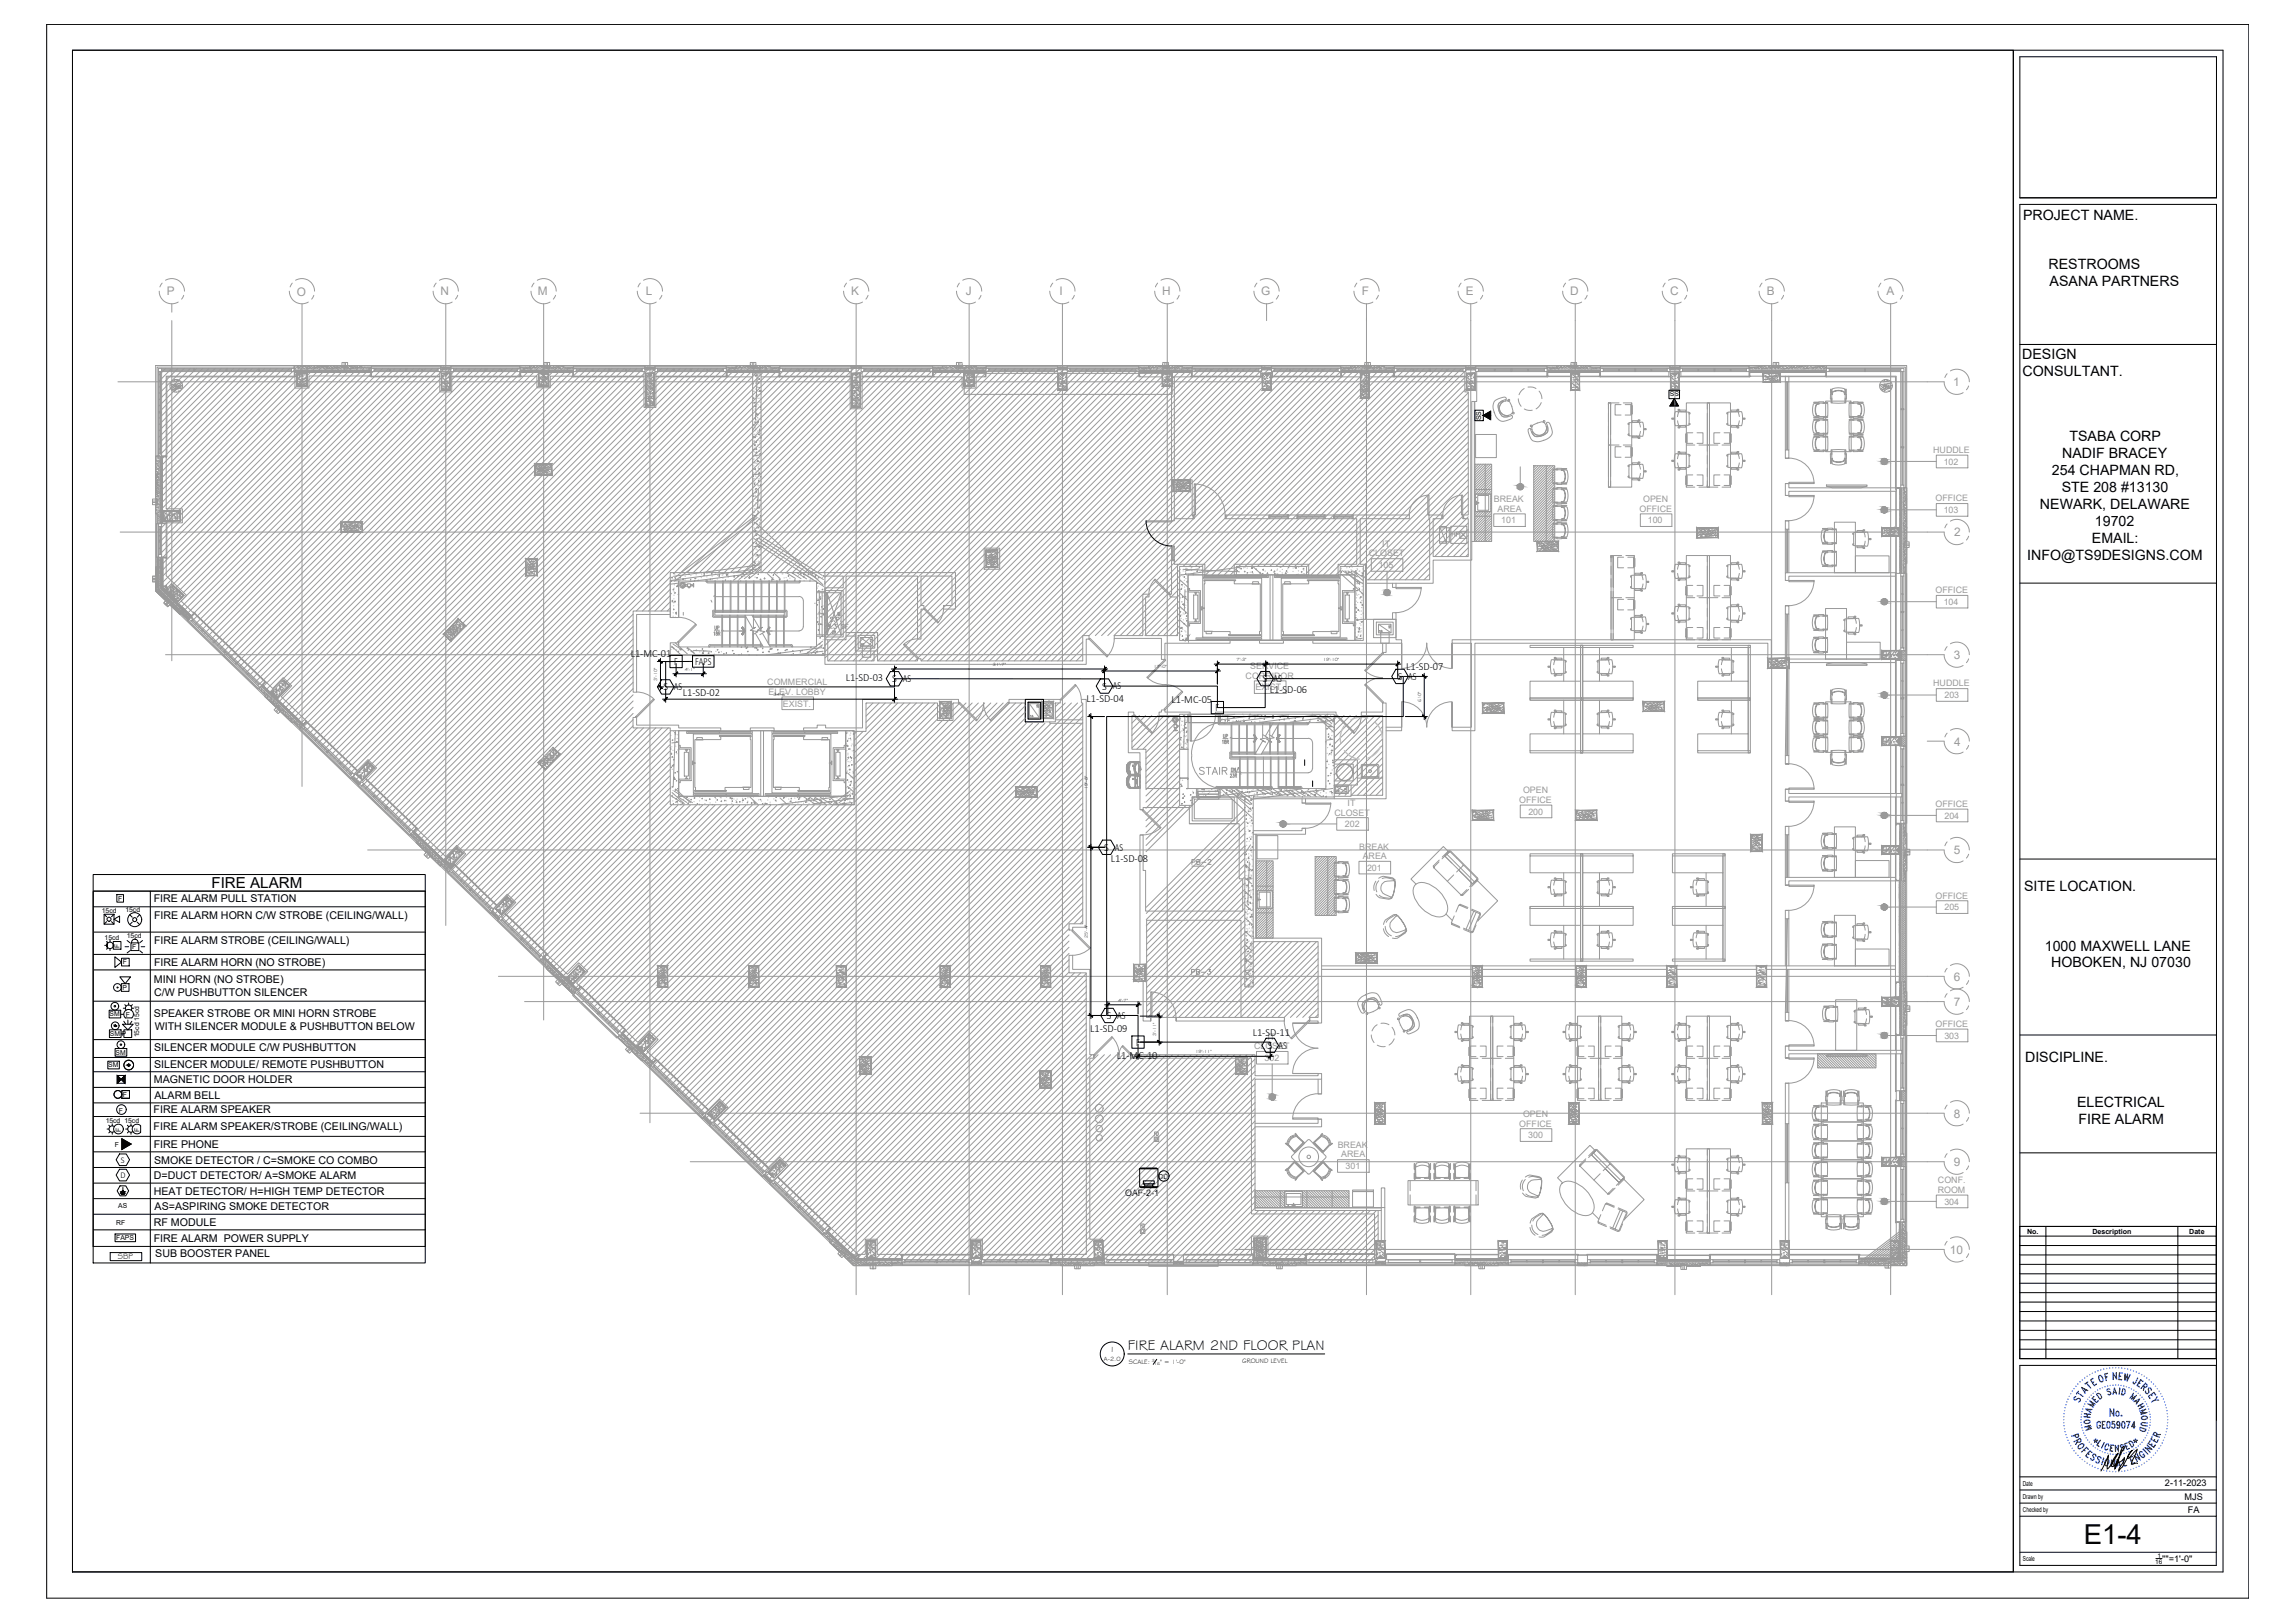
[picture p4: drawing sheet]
<svg xmlns="http://www.w3.org/2000/svg" width="841mm" height="594mm" viewBox="0 0 841 594" stroke-linecap="round" stroke-linejoin="round" font-family="sans-serif">
<defs><g id="words">
<text font-size="10.1" x="763.6" y="565.4">E1-4</text>
<text font-size="5.5" x="77.5" y="325.4">FIRE ALARM</text>
<text font-size="5.3" x="413.3" y="494.4">FIRE ALARM 2ND FLOOR PLAN</text>
<g font-size="5.2">
<text x="741.4" y="80.7">PROJECT NAME.</text>
<text x="750.7" y="98.5">RESTROOMS</text>
<text x="751.1" y="104.8">ASANA PARTNERS</text>
<text x="741.1" y="131.5">DESIGN</text>
<text x="741.2" y="137.7">CONSULTANT.</text>
<text x="758.4" y="161.6">TSABA CORP</text>
<text x="755.7" y="167.8">NADIF BRACEY</text>
<text x="752" y="174">254 CHAPMAN RD,</text>
<text x="755.6" y="180.3">STE 208 #13130</text>
<text x="747.6" y="186.5">NEWARK, DELAWARE</text>
<text x="767.7" y="192.7">19702</text>
<text x="766.6" y="198.9">EMAIL:</text>
<text x="742.9" y="205.1">INFO@TS9DESIGNS.COM</text>
<text x="741.7" y="326.5">SITE LOCATION.</text>
<text x="749.3" y="348.1">1000 MAXWELL LANE</text>
<text x="751.6" y="354.4">HOBOKEN, NJ 07030</text>
<text x="742.1" y="388.9">DISCIPLINE.</text>
<text x="761.2" y="405.4">ELECTRICAL</text>
<text x="761.7" y="411.7">FIRE ALARM</text>
</g>
<g font-size="4.3" fill="#999">
<text x="61.1" y="108.2">P</text>
<text x="108.7" y="108.2">O</text>
<text x="161.4" y="108.2">N</text>
<text x="197.1" y="108.2">M</text>
<text x="236.6" y="108.2">L</text>
<text x="312" y="108.2">K</text>
<text x="353.9" y="108.2">J</text>
<text x="388.3" y="108.2">I</text>
<text x="425.9" y="108.2">H</text>
<text x="462.2" y="108.2">G</text>
<text x="499.1" y="108.2">F</text>
<text x="537.2" y="108.2">E</text>
<text x="575.3" y="108.2">D</text>
<text x="612" y="108.2">C</text>
<text x="647.5" y="108.2">B</text>
<text x="691.4" y="108.2">A</text>
<text x="715.7" y="141.4">1</text>
<text x="716.1" y="196.5">2</text>
<text x="716" y="241.3">3</text>
<text x="716.1" y="273.1">4</text>
<text x="716" y="312.9">5</text>
<text x="716" y="359.2">6</text>
<text x="716" y="368.5">7</text>
<text x="716" y="409.3">8</text>
<text x="716" y="427.1">9</text>
<text x="714.5" y="459.2">10</text>
</g>
<g font-size="4">
<text x="231.1" y="240.6">L1-MC-01</text>
<text x="247.1" y="243.6">F</text>
<text x="254.8" y="243.5">FAPS</text>
<text x="515.3" y="245.3">L1-SD-07</text>
<text x="310" y="249.3">L1-SD-03</text>
<text x="326.9" y="249.9">S</text>
<text x="330.8" y="249.8">AS</text>
<text x="462.8" y="249.8">S</text>
<text x="466.7" y="249.8">AS</text>
<text x="512.2" y="249">S</text>
<text x="516.1" y="249">AS</text>
<text x="243.1" y="252.9">S</text>
<text x="247" y="252.8">AS</text>
<text x="250.2" y="255">L1-SD-02</text>
<text x="398.2" y="257.3">L1-SD-04</text>
<text x="403.9" y="252.5">S AS</text>
<text x="429.3" y="257.6">L1-MC-05</text>
<text x="465.4" y="253.8">L1-SD-06</text>
<text x="445.4" y="260.4">F</text>
<text x="404.7" y="311.6">S</text>
<text x="408.6" y="311.6">AS</text>
<text x="407.1" y="315.8">L1-SD-08</text>
<text x="399.5" y="378">L1-SD-09</text>
<text x="405.6" y="373.2">S AS</text>
<text x="416.4" y="382.9">F</text>
<text x="459.1" y="379.5">L1-SD-11</text>
<text x="409.3" y="387.9">L1-MC-10</text>
<text x="464.6" y="384.2">S</text>
<text x="468.5" y="384.1">AS</text>
</g>
<g font-size="3.9">
<text x="56.4" y="330.4">FIRE ALARM PULL STATION</text>
<text x="56.4" y="336.7">FIRE ALARM HORN C/W STROBE (CEILING/WALL)</text>
<text x="56.4" y="345.9">FIRE ALARM STROBE (CEILING/WALL)</text>
<text x="56.4" y="353.9">FIRE ALARM HORN (NO STROBE)</text>
<text x="56.4" y="360.1">MINI HORN (NO STROBE)</text>
<text x="56.5" y="364.7">C/W PUSHBUTTON SILENCER</text>
<text x="56.4" y="372.5">SPEAKER STROBE OR MINI HORN STROBE</text>
<text x="56.7" y="377.3">WITH SILENCER MODULE &amp; PUSHBUTTON BELOW</text>
<text x="56.5" y="384.8">SILENCER MODULE C/W PUSHBUTTON</text>
<text x="56.5" y="391.2">SILENCER MODULE/ REMOTE PUSHBUTTON</text>
<text x="56.4" y="396.6">MAGNETIC DOOR HOLDER</text>
<text x="56.3" y="407.7">FIRE ALARM SPEAKER</text>
<text x="56.6" y="402.6">ALARM BELL</text>
<text x="56.3" y="413.7">FIRE ALARM SPEAKER/STROBE (CEILING/WALL)</text>
<text x="56.4" y="420.5">FIRE PHONE</text>
<text x="56.4" y="432">D=DUCT DETECTOR/ A=SMOKE ALARM</text>
<text x="56.5" y="426.2">SMOKE DETECTOR / C=SMOKE CO COMBO</text>
<text x="56.4" y="437.8">HEAT DETECTOR/ H=HIGH TEMP DETECTOR</text>
<text x="56.7" y="443.2">AS=ASPIRING SMOKE DETECTOR</text>
<text x="56.4" y="449.2">RF MODULE</text>
<text x="56.4" y="454.8">FIRE ALARM POWER SUPPLY</text>
<text x="56.9" y="460.4">SUB BOOSTER PANEL</text>
</g>
<g font-size="3.4">
<text x="793.4" y="544.4">2-11-2023</text>
<text x="800.5" y="549.2">MJS</text>
<text x="801.8" y="554">FA</text>
<text x="792.4" y="572">&quot;&quot;=1'-0&quot;</text>
</g>
<g font-size="3.3" fill="#999">
<text x="708.4" y="165.9">HUDDLE</text>
<text x="712.3" y="170.2">102</text>
<text x="547.4" y="183.9">BREAK</text>
<text x="602.1" y="183.9">OPEN</text>
<text x="709.3" y="183.6">OFFICE</text>
<text x="548.8" y="187.4">AREA</text>
<text x="550.1" y="191.7">101</text>
<text x="600.8" y="187.4">OFFICE</text>
<text x="603.8" y="191.7">100</text>
<text x="712.3" y="187.9">103</text>
<text x="501.6" y="203.8">CLOSET</text>
<text x="506.6" y="200.3">IT</text>
<text x="505.2" y="208.1">105</text>
<text x="709.3" y="217.3">OFFICE</text>
<text x="712.3" y="221.6">104</text>
<text x="458.2" y="245.1">SERVICE</text>
<text x="281.2" y="251">COMMERCIAL</text>
<text x="456.5" y="248.6">CORRIDOR</text>
<text x="708.4" y="251.4">HUDDLE</text>
<text x="281.6" y="254.5">ELEV. LOBBY</text>
<text x="460.1" y="252.9">EXIST.</text>
<text x="712.6" y="255.7">203</text>
<text x="286.9" y="258.8">EXIST.</text>
<text x="558.1" y="290.6">OPEN</text>
<text x="489" y="298.7">CLOSET</text>
<text x="493.9" y="295.2">IT</text>
<text x="556.8" y="294.1">OFFICE</text>
<text x="560.1" y="298.4">200</text>
<text x="709.3" y="295.6">OFFICE</text>
<text x="712.6" y="299.8">204</text>
<text x="492.8" y="303">202</text>
<text x="498.1" y="311.2">BREAK</text>
<text x="499.4" y="314.6">AREA</text>
<text x="501" y="319">201</text>
<text x="709.3" y="329.1">OFFICE</text>
<text x="712.6" y="333.4">205</text>
<text x="709.3" y="376.1">OFFICE</text>
<text x="464.5" y="380.8">IT</text>
<text x="712.5" y="380.4">303</text>
<text x="459.6" y="384.3">CLOSET</text>
<text x="463.4" y="388.6">302</text>
<text x="556.8" y="412.6">OFFICE</text>
<text x="558.1" y="409.2">OPEN</text>
<text x="560" y="416.9">300</text>
<text x="490.2" y="420.5">BREAK</text>
<text x="491.5" y="423.9">AREA</text>
<text x="493.1" y="428.3">301</text>
<text x="710.1" y="436.9">ROOM</text>
<text x="710.2" y="433.4">CONF.</text>
<text x="712.5" y="441.2">304</text>
</g>
<text font-size="3.3" x="412.3" y="437.9">OAF-2-1</text>
<g font-size="3.2">
<text x="44.3" y="425.8">S</text>
<text x="44.1" y="431.4">D</text>
</g>
<text font-size="3" x="43.2" y="461.1">SBP</text>
<text font-size="2.9" x="406.7" y="495.1">1</text>
<g font-size="2.6">
<text x="742.8" y="451.9">No.</text>
<text x="766.8" y="451.9">Description</text>
<text x="802.3" y="451.9">Date</text>
</g>
<g font-size="2.5">
<text x="615.3" y="143.3" transform="rotate(180 615.3 143.3)">SS</text>
<text x="542.8" y="154" transform="rotate(-90 542.8 154)">SS</text>
<text x="43.3" y="329.9">F</text>
<text x="37.3" y="334.3">15cd</text>
<text x="45.9" y="334">15cd</text>
<text x="38.4" y="344.1">15cd</text>
<text x="43.8" y="347.2" transform="rotate(-90 43.8 347.2)">F</text>
<text x="46.5" y="343.7">15cd</text>
<text x="48.5" y="347.6">F</text>
<text x="45" y="353.2">F</text>
<text x="44.8" y="362.6">P</text>
<text x="40.2" y="372.3">SM</text>
<text x="46.2" y="372.4">F</text>
<text x="40.3" y="379.5">SM P</text>
<text x="51" y="379.9" transform="rotate(-90 51 379.9)">15cd 15cd</text>
<text x="42.3" y="386.4">SM</text>
<text x="39.7" y="390.9">SM</text>
<text x="45.1" y="401.7">F</text>
<text x="43.6" y="407.6">F</text>
<text x="38.7" y="411.4">15cd 15cd</text>
<text x="42.1" y="419.9">F</text>
<text x="44.3" y="414.5" transform="rotate(-90 44.3 414.5)">F</text>
<text x="51.1" y="414.5" transform="rotate(-90 51.1 414.5)">F</text>
<text x="424.5" y="431.7">DD</text>
<text x="43.3" y="442.5">AS</text>
<text x="42.6" y="448.5">RF</text>
<text x="42.6" y="454.2">FAPS</text>
<text x="741.3" y="544.2">Date</text>
<text x="741.3" y="549">Drawn by</text>
<text x="741.3" y="553.9">Checked by</text>
<text x="741.3" y="571.9">Scale</text>
</g>
<g font-size="2.4">
<text x="413.6" y="499.6">SCALE:</text>
<text x="425.1" y="499.6">&quot; = 1'-0&quot;</text>
<text x="455.2" y="499.2">GROUND LEVEL</text>
</g>
<g font-size="2.3">
<text x="404.6" y="498.6">A-2.0</text>
<text x="789.8" y="572.8">16</text>
<text x="790.6" y="570.6">1</text>
</g>
<g font-size="1.7">
<text x="250.9" y="245.6">4'-1&quot;</text>
<text x="363.9" y="243.8">31'-7&quot;</text>
<text x="422.8" y="244.6">17'-0&quot;</text>
<text x="453.2" y="242">7'-3&quot;</text>
<text x="484.9" y="242.1">19'-10&quot;</text>
<text x="240.9" y="249.3" transform="rotate(-90 240.9 249.3)">3'-10&quot;</text>
<text x="283.5" y="254.9">34'-6&quot;</text>
<text x="520.8" y="256.9" transform="rotate(-90 520.8 256.9)">6'-0&quot;</text>
<text x="398.6" y="289" transform="rotate(-90 398.6 289)">19'-8&quot;</text>
<text x="398.6" y="343.6" transform="rotate(-90 398.6 343.6)">25'-4&quot;</text>
<text x="409.7" y="366.8">4'-7&quot;</text>
<text x="423.6" y="379.3" transform="rotate(-90 423.6 379.3)">3'-11&quot;</text>
<text x="438.1" y="385.7">19'-11&quot;</text>
<text x="422.1" y="498.8">3</text>
<text x="422.9" y="500">16</text>
</g>
</g></defs>
<!-- layer: A-LINE-6 -->
<path d="M413.3 495.9h72.1M423.9 497.9l-1.3 1.8" fill="none" stroke="#000" stroke-width=".37"/>
<!-- layer: 0 -->
<g fill="none" stroke="#000" stroke-width=".37">
<path d="M26.6 18.4h711.2v557.4h-711.2zM240.9 242.3h6.1M240.9 251.6h2.3M242 241.1v11.6M242.8 256.1h86.2M243.9 252.4v4.8M246.6 246.8h12.3M247.8 243.1v4.8M253.8 242.3h-9.9v9.3h83.9v-3l77 .1v2.6h41.3v7.9h17.5v-10.6h49.5v-.8h1.1v14.6h-108.7v109.5h11.5v9.8h48.5v1.2M257.7 243v4.9M326.6 245h79.3M327.8 243.9v3.9"/>
<path d="M327.8 252v5.2M403.6 245.8h43.7M404.8 243.9v6.6M445 243.2h68.4M446.1 242.1v8.4M463.9 242.1v5.7M512.2 242.1v6.1M514.4 247.8h8.7M521.9 246.6v17M398.6 262.4h6.2M399.8 261.3v50.2M515 262.4h8.1"/>
<path d="M398.6 310.3h6.2M399.8 309.2v63.9M47.5 335l1 1M48.5 337.7l-1 1M50.3 337.7l.9 1M51.2 335l-.9 1M398.6 371.9h6.6M404.8 368h13.4M406 366.9v4.3M417 366.9v4.5M417.8 372.2h8.1M424.8 371v11.8"/>
<path d="M415.9 386.9h50.7M417 382.5v5.5M417.8 381.7h8.1M465.5 383.7v4.3M42.2 452h7.5v2.8h-7.5z"/>
<circle cx="49.4" cy="336.8" r="2.57"/>
<circle cx="49.4" cy="336.8" r=".74"/>
<circle cx="407.6" cy="495.9" r="4.4"/>
</g>
<!-- layer: PDF4_Solid Fills -->
<g fill="#999" stroke="#999" stroke-width=".37">
<path d="M196 169.9h1.1l-1.1 1.1z"/>
<path d="M355.9 136.8h1v1z"/>
<path d="M651.3 136.8h1v1z"/>
<path d="M577.7 136.8h1.1v1z"/>
<path d="M108.9 136.8h1l-1 1z"/>
<path d="M59.9 189.6l.5 .6h-.5z"/>
<path d="M563.4 198.3h1.1l-.6 .6z"/>
<path d="M628.5 193.3h1.1v1.1z"/>
<path d="M694.8 193.3h1.1v.6z"/>
<path d="M543.3 257.6h1.1l-1.1 1.1z"/>
<path d="M602.2 256.9h1.1l-.6 .6z"/>
<path d="M654.5 241.1h1v1.1z"/>
<path d="M647.3 360.4v1.1h-1.1z"/>
<path d="M614.4 360.4v1.1h-1.1z"/>
<path d="M577.6 360.4l.6 .5h-.6z"/>
<path d="M539.6 360.4l.5 .5h-.5z"/>
<path d="M496.9 349.1h1.1l-.5 .5z"/>
<path d="M415.5 358.3l.6 .6h-.6z"/>
<path d="M381.4 360.4l1 1.1h-1z"/>
<path d="M344.6 360.4l.5 .5h-.5z"/>
<path d="M310.2 360.4v1.1h-1.1z"/>
<path d="M274.4 360.4l1.1 1.1h-1.1z"/>
<path d="M241 360.4l.6 .5h-.6z"/>
<path d="M131.7 191.3h1.1v1z"/>
<path d="M169.8 228.4l.8 .8h-.8z"/>
<path d="M169.8 229.2h.7l-.7 .8z"/>
<path d="M197.2 279.3l.8-.8v.8z"/>
<path d="M197.2 279.3h.8v.8z"/>
<path d="M694.8 365.3h1.1v.6z"/>
<path d="M539.6 296.8h1.1l-.6 .5z"/>
<path d="M428.5 136.8h1.1v1z"/>
<path d="M577.4 296.8h1.1l-1.1 1.1z"/>
<path d="M384.9 256.9h1.1v.6z"/>
<path d="M344.3 256.9h1.1l-1.1 1.1z"/>
<path d="M380 290.8v1.1h-1.1z"/>
<path d="M195.7 204.6h1.1v1.1z"/>
<path d="M435 175.8h1.1v.6z"/>
<path d="M361.4 201.5h1.1l-1.1 1.1z"/>
<path d="M641.7 305.7h1l-1 1.1z"/>
<path d="M498.6 136.8h1.1l-.6 .5z"/>
<path d="M607.7 459.6l1.1 1.1h-1.1z"/>
<path d="M551.6 460.2l.6-.6v.6z"/>
<path d="M695.4 460.2l.5-.6v.6z"/>
<path d="M182.1 333.3h1.3v1.3z"/>
<path d="M234 383.5h1.3v1.2z"/>
<path d="M281.9 429.7h1.3v1.3z"/>
<path d="M165.3 316.4l.8-.1z"/>
<path d="M164.6 316.4h1.5l-.8 .7z"/>
<path d="M131 284h1.3l.1 1.2z"/>
<path d="M435.4 233.5v1.1h-1.1z"/>
<path d="M690 167.9h1z"/>
<path d="M689.7 169.8h1.6l-.3 .3z"/>
<path d="M690 185.7h1z"/>
<path d="M689.7 187.6h1.6l-.3 .2z"/>
<path d="M690 219.3h1z"/>
<path d="M689.7 221.2h1.6l-.3 .2z"/>
<path d="M469.7 300.7h.9z"/>
<path d="M469.4 302.6h1.6l-.4 .2z"/>
<path d="M690 253.5h1z"/>
<path d="M689.7 255.3h1.6l-.3 .3z"/>
<path d="M690 297.6h1z"/>
<path d="M689.7 299.5h1.6l-.3 .2z"/>
<path d="M690 331.1h1z"/>
<path d="M689.7 333h1.6l-.3 .3z"/>
<path d="M465.8 400.7h.9z"/>
<path d="M465.4 402.6h1.6l-.3 .3z"/>
<path d="M690 378.2h1z"/>
<path d="M689.7 380.1h1.6l-.3 .2z"/>
<path d="M690 439h1z"/>
<path d="M689.7 440.8h1.6l-.3 .3z"/>
<path d="M556.7 177.2h.9z"/>
<path d="M556.3 179.1h1.6l-.3 .2z"/>
<path d="M507.9 216h.8z"/>
<path d="M507.5 217.9h1.6l-.4 .2z"/>
<path d="M198.3 136.8h1.8l-.9 .9z"/>
<path d="M463.3 136.8h1.8l-1 .9z"/>
<path d="M576.7 410.7l1 .9h-1.9z"/>
<path d="M646.8 411.6l.9-.9 .9 .9z"/>
<path d="M538.1 136.8h1.8l-.9 .9z"/>
<path d="M504.7 411.6l1-.9 .9 .9z"/>
<path d="M388.4 136.8h1.8l-.9 .9z"/>
<path d="M162.5 136.8h1.8l-.9 .9z"/>
<path d="M612.8 136.8h1.9l-.9 .9z"/>
<path d="M316.2 393.3l.9-.9 .9 .9z"/>
<path d="M454.9 392.4l.9 .9h-1.8z"/>
<path d="M237.3 136.8h1.8l-.9 .9z"/>
<path d="M312.8 136.8h1.8l-.9 .9z"/>
<path d="M654 459.8l.9 .9h-1.8z"/>
<path d="M505.9 459.8l.9 .9h-1.8z"/>
<path d="M319.3 459.8l.9 .9h-1.8z"/>
<path d="M460.9 460.7l1-.9 .9 .9z"/>
<path d="M357.8 459.8l.9 .9h-1.8z"/>
<path d="M402.6 459.8l.9 .9h-1.8z"/>
<path d="M383.2 397.6l.9 .9h-1.8z"/>
<path d="M695 425.5l.9-.9v.9zM695 425.5l.9 .9v-.9z"/>
<path d="M59.9 190.2l1 .6-.5-.6zM59.9 190.2l1 .6h-1z"/>
<path d="M563.4 198.3v.6h.5zM563.4 198.9h.5l-.5 .5z"/>
<path d="M694.8 193.3l.6 .6h.5zM695.4 193.9h.5v.5z"/>
<path d="M602.2 256.9v.6h.5zM602.2 257.5h.5l-.5 .5z"/>
<path d="M577.6 360.9l1.1 .6-.5-.6zM577.6 360.9l1.1 .6h-1.1z"/>
<path d="M539.6 360.9l1.1 .6-.6-.6zM539.6 360.9l1.1 .6h-1.1z"/>
<path d="M496.9 349.1v.5h.6zM496.9 349.6h.6l-.6 .6z"/>
<path d="M415.5 358.9l1.2 .5-.6-.5zM415.5 358.9l1.2 .5h-1.2z"/>
<path d="M344.6 360.9l1.1 .6-.6-.6zM344.6 360.9l1.1 .6h-1.1z"/>
<path d="M241 360.9l1.1 .6-.5-.6zM241 360.9l1.1 .6h-1.1z"/>
<path d="M100.3 252.7v.8h-.8zM99.5 253.5l.8 .8v-.8z"/>
<path d="M694.8 365.3l.6 .6h.5zM695.4 365.9h.5v.5z"/>
<path d="M539.6 296.8v.5h.5zM539.6 297.3h.5l-.5 .6z"/>
<path d="M695 271.5l.9-.9v.9zM695 271.5l.9 .9v-.9z"/>
<path d="M695 239.8l.9-.9v.9zM695 239.8l.9 1v-1z"/>
<path d="M695 311.3l.9-.9v.9zM695 311.3l.9 .9v-.9z"/>
<path d="M384.9 256.9l.6 .6h.5zM385.5 257.5h.5v.5z"/>
<path d="M61.4 215.2v.8h-.7zM60.7 216l.7 .8v-.8z"/>
<path d="M435 175.8l.6 .6h.5zM435.6 176.4h.5v.5z"/>
<path d="M498.6 136.8v.5h.5zM498.6 137.3h.5l-.5 .5z"/>
<path d="M551.6 460.2l.6 .5v-.5zM551.1 460.7l.5-.5 .6 .5z"/>
<path d="M695.4 460.2l.5 .5v-.5zM695.4 460.2l.5 .5h-1.1z"/>
<path d="M259.9 408.4l1.3-.1zM259.9 408.4l1.3 1.3v-1.3z"/>
<path d="M208.5 357.3l.1 .8h-.8zM207.8 358.1l.8 .8v-.8z"/>
<path d="M690 167.9l1.3 .3-.3-.3zM689.7 168.2l.3-.3 1.3 .3z"/>
<path d="M689.7 168.2l1.9 .4-.3-.4zM689.7 168.2l1.9 .4h-2.2z"/>
<path d="M689.4 168.6l2.2 .4v-.4zM689.4 168.6l2.2 .4h-2.3z"/>
<path d="M689.3 169l2.3 .5v-.5zM689.3 169l2.3 .5h-2.2z"/>
<path d="M689.4 169.5l1.9 .3 .3-.3zM689.4 169.5l1.9 .3h-1.6z"/>
<path d="M689.7 169.8l1.3 .3zM690 170.1h1z"/>
<path d="M690 185.7l1.3 .2-.3-.2zM689.7 185.9l.3-.2 1.3 .2z"/>
<path d="M689.7 185.9l1.9 .4-.3-.4zM689.7 185.9l1.9 .4h-2.2z"/>
<path d="M689.4 186.3l2.2 .4v-.4zM689.4 186.3l2.2 .4h-2.3z"/>
<path d="M689.3 186.7l2.3 .5v-.5zM689.3 186.7l2.3 .5h-2.2z"/>
<path d="M689.4 187.2l1.9 .4 .3-.4zM689.4 187.2l1.9 .4h-1.6z"/>
<path d="M689.7 187.6l1.3 .2zM690 187.8h1z"/>
<path d="M690 219.3l1.3 .3zM689.7 219.6l.3-.3 1.3 .3z"/>
<path d="M689.7 219.6l1.9 .3-.3-.3zM689.7 219.6l1.9 .3h-2.2z"/>
<path d="M689.4 219.9l2.2 .5v-.5zM689.4 219.9l2.2 .5h-2.3z"/>
<path d="M689.3 220.4l2.3 .4v-.4zM689.3 220.4l2.3 .4h-2.2z"/>
<path d="M689.4 220.8l1.9 .4 .3-.4zM689.4 220.8l1.9 .4h-1.6z"/>
<path d="M689.7 221.2l1.3 .2zM690 221.4h1z"/>
<path d="M469.7 300.7l1.3 .3zM469.4 301l.3-.3 1.3 .3z"/>
<path d="M469.4 301l1.9 .3-.3-.3zM469.4 301l1.9 .3h-2.2z"/>
<path d="M469.1 301.3l2.2 .5v-.5zM469.1 301.3l2.2 .5h-2.3z"/>
<path d="M469 301.8l2.3 .4v-.4zM469 301.8l2.3 .4h-2.2z"/>
<path d="M469.1 302.2l1.9 .4 .3-.4zM469.1 302.2l1.9 .4h-1.6z"/>
<path d="M469.4 302.6l1.2 .2zM469.7 302.8h.9z"/>
<path d="M690 253.5l1.3 .2zM689.7 253.7l.3-.2 1.3 .2z"/>
<path d="M689.7 253.7l1.9 .4-.3-.4zM689.7 253.7l1.9 .4h-2.2z"/>
<path d="M689.4 254.1l2.2 .5v-.5zM689.4 254.1l2.2 .5h-2.3z"/>
<path d="M689.3 254.6l2.3 .4v-.4zM689.3 254.6l2.3 .4h-2.2z"/>
<path d="M689.4 255l1.9 .3 .3-.3zM689.4 255l1.9 .3h-1.6z"/>
<path d="M689.7 255.3l.3 .3h1zM690 255.6h1z"/>
<path d="M690 297.6l1.3 .2zM689.7 297.8l.3-.2 1.3 .2z"/>
<path d="M689.7 297.8l1.9 .4-.3-.4zM689.7 297.8l1.9 .4h-2.2z"/>
<path d="M689.4 298.2l2.2 .4v-.4zM689.4 298.2l2.2 .4h-2.3z"/>
<path d="M689.3 298.6l2.3 .5v-.5zM689.3 298.6l2.3 .5h-2.2z"/>
<path d="M689.4 299.1l1.9 .4 .3-.4zM689.4 299.1l1.9 .4h-1.6z"/>
<path d="M689.7 299.5l1.3 .2zM690 299.7h1z"/>
<path d="M690 331.1l1.3 .3zM689.7 331.4l.3-.3 1.3 .3z"/>
<path d="M689.7 331.4l1.9 .4-.3-.4zM689.7 331.4l1.9 .4h-2.2z"/>
<path d="M689.4 331.8l2.2 .4v-.4zM689.4 331.8l2.2 .4h-2.3z"/>
<path d="M689.3 332.2l2.3 .5v-.5zM689.3 332.2l2.3 .5h-2.2z"/>
<path d="M689.4 332.7l1.9 .3 .3-.3zM689.4 332.7l1.9 .3h-1.6z"/>
<path d="M689.7 333l1.3 .3zM690 333.3h1z"/>
<path d="M465.8 400.7l1.2 .3zM465.4 401l.4-.3 1.2 .3z"/>
<path d="M465.4 401l1.9 .4-.3-.4zM465.4 401l1.9 .4h-2.2z"/>
<path d="M465.1 401.4l2.3 .4-.1-.4zM465.1 401.4l2.3 .4h-2.3z"/>
<path d="M465.1 401.8l2.2 .4 .1-.4zM465.1 401.8l2.2 .4h-2.2z"/>
<path d="M465.1 402.2l1.9 .4 .3-.4zM465.1 402.2l1.9 .4h-1.6z"/>
<path d="M465.4 402.6l.4 .3h.9zM465.8 402.9h.9z"/>
<path d="M690 378.2l1.3 .2zM689.7 378.4l.3-.2 1.3 .2z"/>
<path d="M689.7 378.4l1.9 .4-.3-.4zM689.7 378.4l1.9 .4h-2.2z"/>
<path d="M689.4 378.8l2.2 .5v-.5zM689.4 378.8l2.2 .5h-2.3z"/>
<path d="M689.3 379.3l2.3 .4v-.4zM689.3 379.3l2.3 .4h-2.2z"/>
<path d="M689.4 379.7l1.9 .4 .3-.4zM689.4 379.7l1.9 .4h-1.6z"/>
<path d="M689.7 380.1l1.3 .2zM690 380.3h1z"/>
<path d="M690 439l1.3 .2-.3-.2zM689.7 439.2l.3-.2 1.3 .2z"/>
<path d="M689.7 439.2l1.9 .4-.3-.4zM689.7 439.2l1.9 .4h-2.2z"/>
<path d="M689.4 439.6l2.2 .4v-.4zM689.4 439.6l2.2 .4h-2.3z"/>
<path d="M689.3 440l2.3 .5v-.5zM689.3 440l2.3 .5h-2.2z"/>
<path d="M689.4 440.5l1.9 .3 .3-.3zM689.4 440.5l1.9 .3h-1.6z"/>
<path d="M689.7 440.8l1.3 .3zM690 441.1h1z"/>
<path d="M556.7 177.2l1.2 .2zM556.3 177.4l.4-.2 1.2 .2z"/>
<path d="M556.3 177.4l1.9 .4-.3-.4zM556.3 177.4l1.9 .4h-2.2z"/>
<path d="M556 177.8l2.3 .5-.1-.5zM556 177.8l2.3 .5h-2.3z"/>
<path d="M556 178.3l2.2 .4 .1-.4zM556 178.3l2.2 .4h-2.2z"/>
<path d="M556 178.7l1.9 .4 .3-.4zM556 178.7l1.9 .4h-1.6z"/>
<path d="M556.3 179.1l1.3 .2zM556.7 179.3h.9z"/>
<path d="M507.9 216l1.2 .2zM507.5 216.2l.4-.2 1.2 .2z"/>
<path d="M507.5 216.2l1.9 .4-.3-.4zM507.5 216.2l1.9 .4h-2.2z"/>
<path d="M507.2 216.6l2.3 .5-.1-.5zM507.2 216.6l2.3 .5h-2.4z"/>
<path d="M507.1 217.1l2.3 .4 .1-.4zM507.1 217.1l2.3 .4h-2.2z"/>
<path d="M507.2 217.5l1.9 .4 .3-.4zM507.2 217.5l1.9 .4h-1.6z"/>
<path d="M507.5 217.9l1.2 .2zM507.9 218.1h.8z"/>
</g>
<g fill="#000" stroke="#000" stroke-width=".37">
<path d="M613.5 146l1.6 2.7h-3.1z"/>
<path d="M543.6 152.1l2.7-1.5v1.5zM543.6 152.1l2.7 1.6v-1.6z"/>
</g>
<!-- layer: PDF4_Text -->
<g fill="none" stroke="#999" stroke-width=".37">
<path d="M532.1 194.8v1.6M532.1 195.6h1.1M533.2 194.8v1.6M533.7 195.6h.9l.1-.6-1-.2v1.6M303.4 228.7v.5l.9 .5a.51 .51 0 0 1-.5 .5 .51 .51 0 0 1-.5-.5l1-.7-.1-.3zM304.8 230l.1 .1M305.3 226.3l-.4-.2-.6 .2 1 .9-.4 .4-.6-.2M305.7 228.6h.8l-.5 .6a.51 .51 0 0 1 .4 .9 .51 .51 0 0 1-.9-.2M305.8 227.5h.1M306.5 226.9l.9-.1v-.6l-.9-.1v1.5M308.1 227.5h.1M309.4 228.9l-.4-.3-.6 .3 .1 .3 .9 .6-.4 .4-.6-.2"/>
<path d="M309.8 229.4h.6M310.8 228.6h-1v1.6M315.6 235.9l.2-.2v.7M316.2 235.8l.3 .6-.3-.1 .3-.4zM319.5 234.8h-.6l.1 .1M319.5 234v.4l-.5-.4v.4M505.6 231l.1-.1v.6M506.1 230.9l.3 .6h-.3l.3-.5zM509.6 229.9h-.7l.1 .2M509.6 229.1v.5l-.6-.4 .1 .3M380.6 258.7v.4l-.5-.4v.4M377.6 262.1l.2-.1v.6"/>
<path d="M378.6 262.4h-.5l.3-.4v.6M441.3 281.4l-.6-.3-1.1 .3 .2 .6 1.2 .5 .3 .4v.4l-.6 .3-1.1-.3M442 281.1h1.7M442.9 281.1v2.5M444.2 283.6l1-2.5 1 2.5M444.6 282.8h1.2M446.9 281.1v2.5M447.9 282.3l1.5-.1 .2-.4-.1-.5-1.6-.2v2.5M448.8 282.3l.8 1.3M452.8 283.6l1-2.5 1 2.5M453.2 282.8h1.2M489.8 289.4l.2-.2v.7"/>
<path d="M490.7 289.3l-.4 .2 .3 .4v-.4l-.3 .2M492.7 288.9l.2 .3 .4-.3v.3zM436.8 315.8l1-.1 .1-.7-1.1-.2v1.8M438.6 315.7l1-.1 .1-.6-1.1-.2v1.8l1.1-.2 .1-.4-.5-.3M440.4 315.8h1.5M442.7 315.2l.3-.4 .7 .3-1.1 1.5h1.2M436.7 356l1-.1 .1-.7-1.1-.1v1.8M438.5 355.9l1-.1 .1-.6-1.1-.1v1.8l1.1-.2v-.4l-.4-.4M440.3 356.1h1.5M442.7 355.1h.9l-.5 .7a.6 .6 0 0 1 .4 .9 .6 .6 0 0 1-1-.2"/>
<circle cx="380.3" cy="258.3" r=".29"/>
</g>
<!-- layer: PDF4_Geometry -->
<g fill="none" stroke="#999" stroke-width=".37">
<path d="M58.4 106.6a4.6 4.6 0 0 0 6.9 4M59.4 103.7l-.8 1.4M60.7 102.7a4.6 4.6 0 0 1 6.9 3.9M63 111.3v3M63 117.4v124.6M67.3 108.2l-.8 1.4M106 106.6a4.6 4.6 0 0 0 7 4M107.1 103.7l-.8 1.4M108.3 102.7a4.6 4.6 0 0 1 7 3.9M110.7 111.3v176.7M115 108.2l-.8 1.4M158.7 106.6a4.6 4.6 0 0 0 7 4"/>
<path d="M159.8 103.7l-.8 1.4M161.1 102.7a4.6 4.6 0 0 1 6.9 3.9M163.4 111.3v227.7M167.7 108.2l-.8 1.4M194.6 106.6a4.6 4.6 0 0 0 7 4M195.7 103.7l-.8 1.4M196.9 102.7a4.6 4.6 0 0 1 6.9 3.9M199.2 111.3v262.3M203.6 108.2l-.8 1.4M233.5 106.6a4.6 4.6 0 0 0 7 4M234.6 103.7l-.8 1.4M235.8 102.7a4.6 4.6 0 0 1 7 3.9"/>
<path d="M238.2 111.3v299.9M242.5 108.2l-.8 1.4M309.1 106.6a4.6 4.6 0 0 0 7 4M310.2 103.7l-.8 1.4M311.4 102.7a4.6 4.6 0 0 1 7 3.9M313.7 111.3v362.9M318.1 108.2l-.8 1.4M350.5 106.6a4.6 4.6 0 0 0 7 4M351.6 103.7l-.8 1.4M352.8 102.7a4.6 4.6 0 0 1 7 3.9M355.2 111.3v362.9M359.5 108.2l-.8 1.4"/>
<path d="M384.7 106.6a4.6 4.6 0 0 0 7 4M385.8 103.7l-.8 1.4M387 102.7a4.6 4.6 0 0 1 6.9 3.9M389.3 111.3v362.9M393.7 108.2l-.8 1.4M423.1 106.6a4.6 4.6 0 0 0 7 4M424.2 103.7l-.8 1.4M425.4 102.7a4.6 4.6 0 0 1 7 3.9M427.8 111.3v362.9M432.1 108.2l-.8 1.4M459.5 106.6a4.6 4.6 0 0 0 7 4M460.6 103.7l-.8 1.4"/>
<path d="M461.8 102.7a4.6 4.6 0 0 1 7 3.9M464.1 111.3v6.1M468.5 108.2l-.8 1.4M496.2 106.6a4.6 4.6 0 0 0 6.9 4M497.2 103.7l-.8 1.4M498.5 102.7a4.6 4.6 0 0 1 6.9 3.9M500.8 111.3v6.1M500.8 116.5v357.7M505.1 108.2l-.8 1.4M534.3 106.6a4.6 4.6 0 0 0 7 4M535.4 103.7l-.8 1.4M536.6 102.7a4.6 4.6 0 0 1 7 3.9"/>
<path d="M539 111.3v362.9M543.3 108.2l-.8 1.4M572.7 106.6a4.6 4.6 0 0 0 6.9 4M573.7 103.7l-.8 1.4M575 102.7a4.6 4.6 0 0 1 6.9 3.9M577.3 111.3v362.9M581.6 108.2l-.8 1.4M609.1 106.6a4.6 4.6 0 0 0 7 4M610.2 103.7l-.8 1.4M611.4 102.7a4.6 4.6 0 0 1 7 3.9M613.8 111.3v362.9M618.1 108.2l-.8 1.4"/>
<path d="M644.6 106.6a4.6 4.6 0 0 0 7 4M645.7 103.7l-.8 1.4M646.9 102.7a4.6 4.6 0 0 1 7 3.9M649.2 111.3v362.9M653.6 108.2l-.8 1.4M688.2 106.6a4.6 4.6 0 0 0 6.9 4M689.3 103.7l-.8 1.4M690.5 102.7a4.6 4.6 0 0 1 6.9 3.9M692.8 111.3v362.9M697.2 108.2l-.8 1.4M43.2 139.8h669.2M57 133.9h641.7v329.6h-385.8l-255.9-247.1z"/>
<path d="M58.1 134.9h1.1v1.2h-1.1zM58.1 136.1v14.8M58.4 134.9v.1M58.5 136.1v14.8M58.8 136.1v14.8M59.2 135.6h11.7M59.2 135.4h11.7M59.2 134.9h11.7M60.7 134.9l-2.3 2.4M62.9 134.9l-4.5 4.7M63.9 139.3h.2zM64.7 139.1h.1"/>
<path d="M65.2 139.3h.1M65.2 134.9l-6.8 6.9M65.6 139.6l-2.2 .3M67.5 134.9l-9.1 9.2M69.8 134.9l-11.4 11.5M70.9 136.1h-11.7v14.8M70.9 134.9h.4v1.2h-.4zM71.3 135.6h11.5M71.3 135.4h11.5M71.3 134.9h11.5M71.3 136.1h11.5M72 134.9l-13.6 13.7"/>
<path d="M74.3 134.9l-15.9 16M76.6 134.9l-18.2 18.3M78.8 134.9l-20.4 20.6M81.1 134.9l-22.7 22.8M82.8 134.9h.4v1.2h-.4zM83.2 135.6h11.5M83.2 135.4h11.5M83.2 134.9h11.5l-36.3 36.5M83.2 136.1h11.5M83.4 134.9l-25 25.1M85.7 134.9l-27.3 27.4M87.9 134.9l-29.5 29.7"/>
<path d="M90.2 134.9l-31.8 31.9M92.5 134.9l-34.1 34.2M94.7 134.9h.4v1.2h-.4zM95.1 135.6h11.7M95.1 135.4h11.7M95.1 134.9h11.7M95.1 136.1h11.7M97 134.9l-38.6 38.7M99.3 134.9l-40.9 41M101.5 134.9l-43.1 43.3M103.9 134.9l-45.5 45.5M106.1 134.9l-47.7 47.8"/>
<path d="M106.8 134.9h1v1.2h-1zM107.8 134.9v-.4h-50.2v32.6h.5M107.8 133.9h12.2v.2l.2-.2h5.1v.6h2.1v-.6h5.1v.6h3.6v.7h-28.3zM107.8 135.2v-1.3h12.2v.2l.2-.2h5.1v.6h2.1v-.6h5.1v.6h3.6v.7M107.8 135.7v2.3M108 136.2l28 .2zM108 135.7h28v.5h-28zM108 136.4h.4h-.4v1.5h.4h-.4zM108 136l.2 .2M108.1 137.8v.2h-47v29.4h-.2M108.2 136.3h1.9M108.2 135.7l-.2 .2"/>
<path d="M108.3 135.7l.6 .5M108.4 134.9l-50 50.1M108.8 135.7l-.5 .5M108.9 136.8h1l-1 1zM108.9 134.2l.8 .8M109 135.7l.5 .5M109.1 138.5l-.2 .2zM109.1 134.1l1.3 .9M109.1 138.5l2.3 1.5M109.3 136.8h.1M109.4 135.7l-.5 .5M109.5 139.7l1.5 1.5"/>
<path d="M109.6 135.7l.5 .5M109.6 137.3h2.8M109.6 137.3l.3-.2v.2zM109.8 136.9l-.1 1.7M110.1 139.6l.2-.1zM110.1 135.7l-.5 .5M110.1 134.4l-1.4 .2M110.2 140v.2h-.2zM110.3 135.7l.5 .5M110.3 134.2l-1.1 .8M110.3 134.1l1.3 .9M110.5 136.8l-.1 .1z"/>
<path d="M110.6 134.9l-52.2 52.4M110.7 137.7h.2zM110.7 135.7l-.5 .5M110.9 135.7l.5 .6h11.7M110.9 138.7l-.1 .2zM110.9 136.3l-2.4 .1M111 137.9l-1.6 .2M111.4 135.7l-.6 .5M111.4 134.1l1.4 .9M111.5 135.7l.5 .5M111.7 134.2l-1.1 .1M111.9 134.2l1.3-.2 .7 .6"/>
<path d="M112 135.7l-.5 .5M112 138.7l-2.6 .4M112 139.6l-2.3 .3M112.2 135.7l.5 .5M112.2 138.8l.2-.1zM112.3 139.1l-2.7 2.1M112.4 138.2l-2.8 2.1M112.4 136.9l-.1 .2zM112.4 137.6v.1M112.5 134l1.5 1M112.6 135.7l-.5 .5M112.8 135.7l.5 .5"/>
<path d="M112.9 136.2l9.2 .1M112.9 134.9l-54.5 54.6M113.3 135.7l-.5 .5M113.3 134.2l-1 .7M113.4 135.7l.6 .5M113.6 134.9l-1.4 .2M113.9 134.1l1.5 1M113.9 135.7l-.5 .5M114 135.7l.6 .5M114.5 135.7l-.5 .5M114.7 135.7l.5 .5M115.1 134.1l1.3 .9"/>
<path d="M115.1 134.7l-1 .2M115.1 134.3l.8 .8M115.2 135.7l-.5 .5M115.2 134.9l-56.8 56.9M115.3 135.7l.6 .5 .6-.5M115.4 136.3h-6M115.8 135.7l-.5 .5M116 135.7l.5 .5M116.3 134.1l1.3 .9M116.3 134l1.1 1M116.3 134.1l-1 .8M116.6 135.7l.5 .5 .6-.5"/>
<path d="M116.7 134.5l-1.4 .2M117 136.3h-4.1M117.1 135.7l-.5 .5M117.2 135.7l.5 .5M117.3 134.1l-1 .8M117.5 134.1l1.3 .9M117.5 134.9l-59.1 59.2M117.7 134l1.2 1.1M117.9 135.7l.5 .5M118.2 134.3l-1 .2M118.3 134.1l-.9 .8M118.4 135.7l-.6 .5"/>
<path d="M118.5 135.7l.5 .5M118.5 134l1.5 1M119.1 135.7l.5 .6h2M119.4 134.1l-1 .8M119.4 134l.7 .7M119.6 135.7l-.5 .5M119.7 134.9l-61.3 61.5M119.8 135.7l.5 .5M119.9 134.1l1.5 1M120.3 135.7l-.5 .5M120.3 134l-1.9 .3M120.4 134.1l-1 .7"/>
<path d="M120.4 135.7l.6 .5M120.9 135.7l-.5 .5M121.1 135.7l.5 .5M121.1 134.1l1.3 .9M121.2 134.9l-1.4 .2M121.2 134.4l.8 .7M121.4 134.1l-1 .7M121.5 135.7l-.5 .5M121.7 135.7l.5 .6 4.5 .1M122 134.9l-63.6 63.7M122.2 136.3h1.8M122.2 135.7l-.5 .5"/>
<path d="M122.3 134.1l1.3 .9M122.4 135.7l.4 .5M122.4 134l-1.5 1.2M122.7 134.7l-1 .2M122.8 135.7l-.5 .5M123 135.7l.5 .5M123.4 134l-1.5 1.2M123.5 135.7l-.6 .5M123.5 134.1l1.3 .9M123.6 135.7l.5 .5M123.9 134.4l-1 .8M124.1 135.7l-.5 .5 8.7 .1"/>
<path d="M124.2 135.7l.5 .5M124.3 134.5l-1.4 .2M124.3 134.9l-65.9 66M124.7 134.1l1.3 .8M124.7 135.7l-.5 .5M124.9 135.7l.5 .5M125.3 132.8h2.1v1.7h-2.1zM125.3 134.3h2.1M125.4 135.7l-.5 .5M125.5 135.7l.5 .5M126 135.7l-.5 .5M126.1 132.8v1.5"/>
<path d="M126.1 135.7l.6 .5M126.6 134.9l-68.2 68.3M126.6 132.8v1.5M126.6 135.7l-.5 .5M126.8 135.7l.5 .5M126.9 136.2l7.4 .1M127.3 135.7l-.5 .5M127.4 135.7l.5 .5M127.4 134.1l-2.6 .4M127.5 134l-1.5 1.1M127.5 134.5l.8 .7M127.9 135.7l-.5 .5"/>
<path d="M127.9 134h.6l-1.5 1.1M128.1 135.7l.5 .5M128.3 135l-1.6 .2M128.3 134.1l1.3 .8M128.5 135.7l-.5 .6h-7.9M128.7 135.7l.5 .5M128.7 134.2l.7 .7M128.8 134.9l-70.4 70.6M129.2 135.7l-.6 .5M129.3 134.8l-.8 .1M129.3 135.7l.5 .5M129.5 133.9l-1.5 1.2"/>
<path d="M129.5 134.1l1.3 .8M129.8 135.7l-.5 .5M130 135.7l.5 .5M130.4 134.7l-.9 .1M130.5 135.7l-.6 .5M130.5 134l-1.5 1.1M130.6 135.7l.5 .5M130.7 134.1l1.3 .8M131 134.3l-1 .7M131.1 135.7l-.5 .5M131.1 134.9l-72.7 72.8M131.2 135.7l.6 .5"/>
<path d="M131.7 135.7l-.5 .5M131.8 134.2l.7 .7M131.9 135.7l.5 .5M131.9 134.5l-1.3 .2M131.9 134.1l1.3 .8M132 134.3l-1 .7M132.4 135.7l-.5 .5M132.5 135.7l.6 .5M133 135.7l-.5 .5M133.2 135.7l.5 .5M133.4 134.9l-75 75.1M133.6 135.7l-.5 .5"/>
<path d="M133.8 135.7l.5 .5M134.3 135.7l-.6 .6h-.9M134.4 135.7l.5 .5M134.4 136.3h-4.1M135.1 135.7l.5 .5M135.5 136.4h.4v1.5h-.4M135.6 135.7l-.6 .5M135.6 136.4h.3M135.6 134.9l-77.2 77.4M135.7 135.7l.3 .3-.3 .2M135.9 135l-1 .1M136 136.4l-.1 1.5h-.3"/>
<path d="M136.1 137.7h-22.9v4.4h-5.1v-4.3h-47.2v29.3M136.1 134.9h1v1.2h-1zM136.1 134.9v-.7h25.5v.7M136.1 136.1v1.7h25.1v.2h-25.4v-.2M136.1 135.7v2.3M136.1 134.5h25.5M137.1 135.6h11.5M137.1 135.4h11.5M137.1 134.9h11.5M137.1 136.1h11.5M137.9 134.9l-79.5 79.6M140.2 134.9l-81.4 81.5"/>
<path d="M142.5 134.9l-82.5 82.6M142.7 135.3h.3v.5h-.3zM144.7 134.9l-83.6 83.7M147 134.9l-84.7 84.8M148.6 134.9h.5v1.2h-.5zM149.1 135.4h11.4M149.1 135.6h11.4M149.1 134.9h11.4M149.1 136.1h11.4M149.3 134.9l-85.9 85.9M151.6 134.9l-87 87M153.8 134.9l-88.1 88.2"/>
<path d="M154.6 135.3h.3v.5h-.3zM156.1 134.9l-89.2 89.3M158.4 134.9l-90.3 90.4M160.5 134.9h1.1v1.2h-1.1zM160.7 134.9l-91.5 91.5M161.1 136.1h4.1M161.2 136.1v7.4h4.3v-7.4M161.6 134.5h3.6v1h-3.6zM161.6 135.5v-1h3.6v1M161.8 138l3 2.8M161.8 139.9l2.3 1.4M161.9 137.6l.2-.1z"/>
<path d="M162.2 135.2l.5-.1-1-.6 1.1 .9M162.5 136.8h1.8l-.9 .9zM162.5 134.5l1 .7M162.7 137.9l-.2 .2zM162.8 135.2l1-.7 .8 .7M162.9 134.9l-92.5 92.6M163 139.8l-.1 .2zM163.1 134.8l.7 .6M163.1 134.5l-1 .8M163.3 134.5l1.5 1M163.4 135l-.6 .1M163.4 138.6h.2z"/>
<path d="M163.5 136.8h.1M163.8 139.8l.2-.2v.2zM164.1 136.8h.1M164.1 134.9l-.6 .1M164.4 134.5l-1 .7M164.5 138.1l-.1 .1zM164.6 134.8l.5 .4M164.8 134.9h-.6M165.2 134.9h1v1.2h-1zM165.2 134.5h25.4M166.2 135.4h11.5M166.2 135.6h11.5"/>
<path d="M166.2 134.9h11.5M166.2 136.1h11.5M167.4 134.9l-94.7 94.9M169.7 134.9l-95.9 96M171.8 135.3h.3v.5h-.3zM172 134.9l-97 97.1M174.3 134.9l-98.2 98.2M176.5 134.9l-99.2 99.3M177.7 134.9h.4v1.2h-.4zM178.1 135.6h11.5M178.1 135.4h11.5M178.1 134.9h11.5"/>
<path d="M178.1 136.1h11.5M178.8 134.9l-100.3 100.4M181.1 134.9l-101.5 101.6M183.4 134.9l-102.6 102.7M183.7 135.3h.3v.5h-.3zM185.6 134.9l-103.7 103.8M187.9 134.9l-104.8 104.9M189.6 134.9h1v1.2h-1zM190.2 134.9l-106 106M190.6 134.9v-.7h-25.4v.7l-93.7 93.7M190.6 136.1v1.7h-25.1v.2h25.4v-.2M190.6 134.5h3.6v-.6h5.2v.6h2v-.6h5.2v.6h3.5v.7h-19.5z"/>
<path d="M190.6 135.2v-.7h3.6v-.6h5.2v.6h2v-.6h5.2v.6h3.5v.7M190.6 136.1v1.7h6.2v4.2h4.9v-4.2h8.4v-1.7M190.6 135.9v2.1M190.8 136.2l19.2 .2zM190.8 135.7h19.2v.5h-19.2zM190.8 136.4v1.5M190.8 136.4h.4h-.4v1.5h.4h-.4M191 135.7l-.2 .3 .2 .2M191.2 135.7l.5 .5M191.7 135.7l-.6 .5M191.7 134.7l.7 .5M191.8 135.7l.5 .5"/>
<path d="M192.3 135.7l-.6 .5M192.4 135.7l.5 .5M192.4 134.9l-107 107.2M192.6 135l-1 .2M192.9 134.7l.7 .5M192.9 135.7l-.5 .5M193.1 135.7l.5 .5M193.6 135.7l-.6 .5M193.7 135.7l.5 .5M194.1 134.5l.7 .7-.8-.5M194.2 136.3h2M194.2 135.7l-.5 .5"/>
<path d="M194.2 134.8l-1.4 .2M194.3 135.7l.6 .5M194.7 134.9l-108.2 108.3M194.8 135.7l-.5 .5M195 134.2l-1.1 .7M195 135.7l.5 .5M195.4 134.2l.7 .7M195.4 135.7l-.4 .5M195.6 135.7l.5 .5M195.7 134.6l-1 .1M195.9 134.2l-.9 .7M196.1 135.7l-.5 .5"/>
<path d="M196.3 135.7l.5 .6 4.4 .1M196.7 136.3h1.9M196.7 135.7l-.5 .5M196.9 135.7l.5 .5M196.9 134.2l-.9 .7M197 134.9l-109.3 109.4M197.3 134.4l-1.4 .2M197.4 135.7l-.6 .5M197.5 135.7l.5 .5M197.6 138l3 2.8M197.6 136.3l-3.9 .1M197.7 138.4l2.2 1.4"/>
<path d="M198 134.1l-1 .8M198 135.7l-.5 .5M198.1 136.2l8.7 .1M198.1 134.2l1.5 1M198.2 135.7l.5 .5M198.2 137.1l2.8 .1M198.3 136.8h1.8l-.9 .9zM198.7 135.7l-.6 .5M198.9 138.9h.1M198.8 135.7l.5 .5 .6-.5M198.9 138.3h.1M198.9 134.2l-1.1 .1"/>
<path d="M199 134.1l-1 .8M199.1 137.8l1.6 1.4M199.3 135.7l-.5 .5M199.3 134.9l-110.5 110.5M199.3 137.1l.2-.1zM199.4 133.7v.8v-1.7h2v1.7v-.8M199.4 134.3h2M199.4 134.5h2M199.4 135.7l.5 .5M199.8 139.8l-1.6 .2M199.8 138l.1 .2h-.3zM200.1 135.7l.5 .5"/>
<path d="M200.1 134.7l.7 .5M200.1 132.8v1.5M200.1 137.9l-2.2 .3M200.2 140l.2-.1zM200.3 135l-1.1 .2M200.3 134.5l.5 .4M200.5 138.7l-1.7 .3M200.5 135.7l-.4 .5M200.7 138.5h.1M200.6 132.8v1.5M200.7 135.7l.5 .5M200.8 138.6l-2.7 2.1"/>
<path d="M200.8 136.8l-2.2 .4M200.9 137.7l-2.7 2.1M201 138v.1M201.2 135.7l-.5 .5M201.3 135.7l.6 .5M201.5 136.2l7.3 .1M201.5 134.2l.8 .8M201.5 134.9l-111.5 111.6M201.8 135.7l-.5 .5M202 135.7l.5 .5M202 134.1l-1 .7M202.3 134.7l-1.8 .3"/>
<path d="M202.4 135.7l-.5 .5M202.6 135.7l.5 .5M203 134.1l-1 .7M203.1 135.7l-.5 .6-9.7 .1M203.3 135.7l.5 .5M203.3 134.6l-.8 .1M203.7 135.7l-.5 .5M203.8 134.9l-112.6 112.7M203.9 135.7l.5 .5M204 134l-1.4 1.2M204.1 134.2l1.5 1M204.4 135.7l-.6 .5"/>
<path d="M204.5 135.7l.5 .5M204.6 134.2l.8 .8M204.9 134.4l-1.4 .2M205 135.7l-.5 .5M205.1 134l-1.5 1.2M205.2 135.7l.5 .5M205.6 134.4l-1 .8M205.6 135.7l-.5 .5M205.8 135.7l.5 .5M205.9 134l.7 .7M206.1 134.9l-113.8 113.8M206.3 135.7l-.5 .5"/>
<path d="M206.4 135.7l.6 .5M206.5 134.2l-1.1 .1M206.9 135.7l-.5 .5M207.1 135.7l.5 .5M207.5 136.3h-2.6M207.7 135.7l.6 .6h-1M208.2 135.7l-.5 .5M208.4 135.7l.4 .5M208.4 134.9l-114.9 115M208.5 134.7l.7 .5M208.8 135.7l-.5 .5M208.9 134.9l-1.9 .2"/>
<path d="M209 135.7l.5 .5M209.5 135.7l-.6 .5M209.6 136.4h.4v1.5h-.4M209.6 136.4h.4M209.6 135.7l.4 .4M209.9 137.8v.2h26.1v-.2h-25.9M210 134.7l-.9 .1M210 136.4v1.5h-.4M210 135.8l-.4 .4M210.1 134.9h1.1v1.2h-1.1zM210.1 134.9v-.7h26.3v.7M210.1 134.5h26.3"/>
<path d="M210.1 135.9v2.1M210.6 134.9l-116 116.1M211.2 134.9h11.9v1.2h.4v-1.2h-.4M211.2 135.6h11.9M211.2 135.4h11.9M211.2 136.1h11.9M212.9 134.9l-117.1 117.2M215.2 134.9l-118.3 118.3M217 135.3h.3v.5h-.3zM217.5 134.9l-119.4 119.4M219.7 134.9l-120.5 120.5M222 134.9l-121.6 121.6"/>
<path d="M223.5 135.6h11.8M223.5 135.4h11.8M223.5 134.9h11.8M223.5 136.1h11.8M224.3 134.9l-122.7 122.8M226.5 134.9l-123.8 123.9M228.8 134.9l-124.9 125M229.3 135.3h.2v.5h-.2zM231.1 134.9l-126.1 126.1M233.4 134.9l-127.2 127.2M235.3 134.9h1.1v1.2h-1.1zM235.6 134.9l-128.3 128.3"/>
<path d="M236 136.1v13.1h4.4v-13.1M236.4 134.5h3.6v1h-3.6zM236.4 135.5v-1h3.6v1M236.6 138.4h.1M236.7 137.2l2.9 2.7M236.7 139.7h.1M236.9 135.2l.6-.1-1-.6 1.1 .9M237.1 139.3l2.4 2.1M237.3 136.8h1.8l-.9 .9zM237.5 136.8l-.1 1.7M237.9 134.5l-1 .8M237.9 134.8l.7 .6"/>
<path d="M237.9 134.9l-129.4 129.4M238 139.5l.2-.1zM238.1 139.3v.3h-.2zM238.2 138h.1M238.2 134.7l-.6 .5M238.2 135l-.6 .1M238.3 138.7l-1.6 .2M238.6 139.9h.1M238.6 134.5l.8 .7M238.6 137.7l.2-.1zM238.6 134.8l1.1 .7M238.9 134.9l-.6 .1"/>
<path d="M239.3 134.5l-.7 .5M239.3 139.5l-2.6 .3M239.6 134.9h-.6M240 134.9h1v1.2h-1zM240 134.9v-.7h26.2v.7M240 134.5h26.2M240.2 134.9l-130.6 130.6M241 135.6h11.9M241 135.4h11.9M241 134.9h11.9M241 136.1h11.9M242.4 134.9l-131.6 131.7"/>
<path d="M244.7 134.9l-132.7 132.8M246.8 135.3h.3v.5h-.3zM247 134.9l-133.9 133.9M249.2 134.9l-134.9 135M251.5 134.9l-136.1 136.2M252.9 134.9h.4v1.2h-.4zM253.3 134.9h11.9l-142.8 142.9M253.3 135.6h11.9M253.3 135.4h11.9M253.3 136.1h11.9M253.8 134.9l-137.2 137.3M256.1 134.9l-138.4 138.4"/>
<path d="M258.3 134.9l-139.4 139.5M259.1 135.3h.3v.5h-.3zM260.6 134.9l-140.5 140.6M262.9 134.9l-141.7 141.7M265.2 134.9h1v1.2h-1zM266.2 134.5h3.6v-.6h5.2v.6h2v-.6h5.1v.6h3.6v.7h-19.5zM266.2 135.2v-.7h3.6v-.6h5.2v.6h2v-.6h5.1v.6h3.6v.7M266.2 136.1v1.7h-25.8v.2h26v-.2M266.2 136.1v1.9h9.6M266.2 135.9v2.1M266.4 136.2l19.2 .2zM266.4 135.7h19.2v.5h-19.2z"/>
<path d="M266.4 136.4h.4h-.4v1.5h.4h-.4zM266.6 135.7l-.2 .3 .2 .2M266.7 134.5l.8 .7M266.7 135.7l.6 .5M267.2 135.7l-.5 .5M267.3 134.7l.7 .5M267.4 135.7l.5 .5M267.4 134.9l-143.9 144M267.9 135.7l-.6 .5M268 135.7l.5 .5M268.2 134.5l.7 .7M268.2 135l-.8 .1"/>
<path d="M268.5 134.7l.7 .5M268.5 135.7l-.5 .5M268.7 135.7l.5 .5M269.2 135.7l-.6 .5M269.3 135.7l.5 .6h1.9M269.6 134.7l.8 .5M269.7 134.9l-145 145.1M269.8 135.7l-.6 .5M269.8 134.8l-1.4 .2M269.9 135.7l.5 .5M270.4 135.7l-.5 .5M270.5 134.2l-1 .7"/>
<path d="M270.5 135.7l.6 .5M270.9 134.1l.8 .8M271 135.7l-.5 .5M271.2 135.7l.5 .5M271.3 134.6l-1 .1M271.5 134.2l-1 .7M271.7 135.7l-.5 .5M271.8 135.7l.6 .5M272 134.9l-146.1 146.2M272.3 136.3l4.5 .1M272.3 135.7l-.5 .5M272.4 134.2l.8 .7"/>
<path d="M272.5 135.7l.5 .5 .6-.5M272.5 134.2l-1 .7M272.9 135.7l-.5 .5M273.1 135.7l.5 .5M273.2 136.3l-3.9 .1M273.4 134.3l-1.9 .3M273.6 134.1l-1.1 .8M273.8 135.7l.5 .5 .6-.5M274 134.2l.8 .7M274.2 136.3l-5.7 .1M274.2 135.7l-.5 .5 8.7 .1M274.3 134.9l-147.3 147.3"/>
<path d="M274.4 135.7l.5 .5M274.4 134.2l-.8 .1M274.6 134.1l-1 .8M275 133.7v.8v-1.7h2v1.7v-.8M275 134.3h2M275 134.5h2M275 135.7l.5 .5M275.5 135.7l-.5 .5M275.6 135.7l.6 .5 .6-.5M275.7 132.8v1.5M275.8 136.9h3.1v72.8h23.4v30.3h-56.7v-4.6h3.1v1.6h50.5v-24.2h-50.5v13.4h-3.1v-16.5h30.2zM275.8 135l-1 .2"/>
<path d="M276.1 135.7l-.5 .5M276.2 132.8v1.5M276.3 135.7l.5 .5M276.5 134.9l-148.3 148.5M276.7 137.6l.3-.1-.1 .3zM276.8 134.7l.8 .5M276.9 134.9l-.9 .1M276.9 135.7l.5 .5M277 136.2l7.4 .1M277.1 134.2l.8 .7M277.3 134.2l1.5 1M277.4 137.3v.2h-.2z"/>
<path d="M277.4 135.7l-.5 .5M277.5 137.3l-.7 16.6M277.5 135.7l.6 .5M277.6 134.1l-1 .7M277.9 134.7l-.9 .1M278 138.9l.3-.3 .1 .3zM278 135.7l-.5 .5M278.2 136.3h-8M278.2 135.7l.5 .5M278.6 134.1l-1 .7M278.7 134.2l.7 .8M278.7 135.7l-.5 .5"/>
<path d="M278.8 134.9l-149.5 149.6M278.8 135.7l.6 .5M278.9 138h6.8M278.9 134.6l-.8 .1M279.3 135.7l-.5 .5M279.5 135.7l.5 .5M279.6 134l-1.4 1.2M280 135.7l-.6 .5M280.1 135.7l.5 .5M280.3 134.3l.7 .7M280.5 134.4l-1.4 .2M280.6 135.7l-.5 .5"/>
<path d="M280.6 134l-1.5 1.2M280.8 135.7l.4 .5M281.1 134.9l-150.6 150.7v.3M281.2 135.7l-.5 .5M281.4 135.7l.5 .5M281.6 134l-1.5 1.2M281.9 135.7l-.6 .5M282 135.7l.5 .5M282.1 134.2l-1.1 .1M282.5 135.7l-.5 .5M282.6 135.7l.6 .5M283.1 136.3h-2.6"/>
<path d="M283.1 135.7l-.5 .5M283.3 135.7l.5 .5M283.3 134.9l-151.7 151.8M283.7 134.7l.5 .4M283.8 135.7l-.5 .5M283.9 135.7l.6 .5M284 134.9l-1.4 .2M284 134.7l.8 .5M284.4 135.7l-.5 .6h-1M284.6 135.7l.5 .5M285 135.7l-.5 .5M285.2 136.4h.4v1.5h-.4h.4v-1.5z"/>
<path d="M285.2 135.7l.4 .4M285.3 134.7l.3 .4M285.5 134.7l-1 .2M285.6 135.8l-.4 .4M285.6 134.9l-152.8 152.9M285.7 135.9v2.1v-1.9M285.7 134.9v-.7h26.3v.7v-1h3.5v1v-.7h26.3v.7M285.7 134.9h1.1v1.2h-1.1zM285.7 136.1v1.7h25.9v.2h-26.1v-.2M285.7 134.5h26.3M286.8 134.9h11.8v1.2h.4v-1.2h-.4M286.8 135.6h11.8"/>
<path d="M286.8 135.4h11.8M286.8 136.1h11.8M287.9 134.9l-154 154M290.2 134.9l-155.1 155.2M292.4 134.9l-156.1 156.3M292.6 135.3h.2v.5h-.2zM294.7 134.9l-157.3 157.4M297 134.9l-158.4 158.5M299 135.6h11.9M299 135.4h11.9M299 134.9h11.9M299 136.1h11.9"/>
<path d="M299.3 134.9l-159.6 159.6M301.5 134.9l-160.6 160.8M303.8 134.9l-161.8 161.9M304.8 135.3h.3v.5h-.3zM306.1 134.9l-162.9 163M308.4 134.9l-164.1 164.1M310.6 134.9l-165.1 165.2M310.9 134.9h1.1v1.2h-1.1zM311.6 136.1v13.6h4.3v-13.6M312 133.9h3.5v1h-3.5zM312.1 134l1 .6-.6 .1M312.4 134.2l.3 .3"/>
<path d="M312.8 137.1h.1M312.7 139.8l2.4 2.2M312.8 136.8h1.8l-.9 .9zM312.9 134.9l-166.2 166.3M312.9 134l1 .6M313.2 137.1l.2-.2zM313.2 134l.3 .2M313.5 134l-1 .7M313.6 139l1.6 1.5M313.7 134.5l.5 .4M313.8 138.4l-.1 .2zM313.9 139.2l-1.6 .2"/>
<path d="M314.2 134l-1 .7M314.2 138.2l.2-.1zM314.2 134l.2 .2M314.4 134.4l.8 .5M314.6 138.2l-1.6 .2M314.7 134.5l.3 .2M315 134.3l.5 .3M315.2 134.9l-167.4 167.4M315.2 134.3l-.6 .1M315.3 136.8h.1M315.5 134.9h1.1v1.2h-1.1zM315.5 134.5h26.3"/>
<path d="M316.6 135.6h11.9M316.6 135.4h11.9M316.6 134.9h11.9M316.6 136.1h11.9M317.4 134.9l-168.4 168.6M319.7 134.9l-169.6 169.7M322 134.9l-74.8 74.8M322.4 135.3h.3v.5h-.3zM324.3 134.9l-74.8 74.8M326.5 134.9l-74.7 74.8M328.5 134.9h.4v1.2h-.4zM328.8 134.9l-74.7 74.8"/>
<path d="M328.9 135.6h11.9M328.9 135.4h11.9M328.9 134.9h11.9M328.9 136.1h11.9M331.1 134.9l-74.8 74.8M333.4 134.9l-74.8 74.8M334.6 135.3h.4v.5h-.4zM335.6 134.9l-74.8 74.8M337.9 134.9l-74.7 74.8M340.1 134.9l-74.7 74.8M340.8 134.9h1v1.2h-1zM341.8 135.9v2.1h10.8v4.1h5.1v-4.1h3.6v-2.1"/>
<path d="M341.8 134.5h3.6v-.6h5.1v.6h2.1v-.6h5.1v.6h3.6v.7h-19.5zM341.8 135.2v-.7h3.6v-.6h5.1v.6h2.1v-.6h5.1v.6h3.6v.7M341.8 136.1v1.7h-25.9v.2h26.1v-.2M342 136.2l19.2 .2zM342 135.7h19.2v.5h-19.2zM342 136.4l.4 .1-.4-.1v1.5h.3h-.3zM342.2 135.7l-.2 .3 .2 .2M342.3 135.7l.6 .5M342.4 134.9l-74.7 74.8M342.8 135.7l-.5 .5M342.8 134.7l.8 .5M343 135.7l.5 .5"/>
<path d="M343.4 135.7l-.5 .5M343.6 135.7l.5 .5M343.8 134.5l.7 .7M343.8 135l-.9 .1M344 134.7l.8 .5M344.1 135.7l-.5 .5M344.2 135.7l.5 .5M344.7 134.9l-74.8 74.8M344.7 135.7l-.5 .5M344.9 135.7l.5 .5M345.3 136.3h2M345.3 134.8l-1.3 .2"/>
<path d="M345.4 135.7l-.6 .5M345.4 134.5l.6 .7-.8-.5M345.5 135.7l.5 .5M346 135.7l-.5 .5M346.1 134.2l-1 .7M346.1 135.7l.5 .5M346.3 136.3l-1.5 .1M346.6 135.7l-.5 .5M346.8 135.7l.5 .5M346.9 134.6l-1 .1M347 134.9l-74.8 74.8M347.3 135.7l-.5 .5"/>
<path d="M347.4 135.7l.5 .5M347.9 136.3l-3.8 .1M347.9 135.7l-.5 .5M347.9 136.3l4.5 .1M347.9 136.3h1.9M348 135.7l.6 .5M348.1 134.2l1.5 1M348.4 134.5l.4 .4M348.5 134.4l-1.4 .2M348.5 135.7l-.5 .5M348.7 135.7l.5 .5 .6-.5M348.8 136.3h-2"/>
<path d="M349.2 135.7l-.5 .5M349.2 134.1l-1.1 .8M349.2 134.9l-74.7 74.8M349.3 134.2l1.5 1M349.3 136.2l6.2 .2M349.3 135.7l.5 .5M349.6 134.2l.7 .7M350 135.7l.5 .5M350 134.2l-1 .1M350.4 135.7l-.5 .5M350.5 133.7v.8v-1.7h2.1v1.7v-.8M350.5 134.3h2.1"/>
<path d="M350.5 134.5h2.1M350.6 135.7l.5 .5 .6-.5M351.1 135.7l-.6 .5M351.2 135.7l.5 .5M351.3 132.8v1.5M351.4 135l-1 .2M351.5 134.5l.4 .4M351.5 134.9l-74.7 74.8M351.8 132.8v1.5M351.9 135.7l.5 .5 .6-.5M352.4 135.7l-.6 .5M352.4 134.7l.8 .5"/>
<path d="M352.5 135.7l.5 .5M352.6 136.2l7.4 .1M353.1 134.6l.4 .4M353.1 135.7l.6 .5M353.3 137.3v.2M353.3 136.8h76.3v7.6h-76.3zM353.4 138.8l2 1.9M353.5 134.7l-1.9 .3M353.5 136.8l2.7 .2M353.6 135.7l-.5 .5M353.8 135.7l.5 .5M353.8 134.9l-74.8 74.8"/>
<path d="M353.8 139.5l2.8 1.8M353.9 137.7l3 2.7M354.1 134.2l1.5 1M354.1 138.9l.2-.1zM354.2 134.1l-1 .7M354.3 135.7l-.5 .6h-8M354.3 134.2l.7 .8M354.4 138.2l2.2 1.4M354.4 135.7l.5 .5M354.5 134.6l-.8 .1M354.7 136.9v1.7M354.7 137.1h.1"/>
<path d="M354.9 137h.1M354.9 135.7l-.5 .5M355 135.7l.6 .5M355.1 139.1h.1M355.2 134l-1.5 1.2M355.3 134.2l1.5 1M355.5 135.7l-.5 .5M355.6 139.9l.3-.1zM355.7 135.7l.5 .5M355.8 134.2l.7 .8M355.9 136.8h1v1zM355.9 137.9l.2-.2z"/>
<path d="M356.1 134.4l-1.4 .2M356.1 134.9l-74.8 74.8M356.2 135.7l-.6 .5M356.2 134l-1.5 1.2M356.3 138.1l.2-.1zM356.3 135.7l.5 .5M356.4 138.1l-2.2 .3M356.5 134.2l1.5 1M356.5 137.2l-2.6 .3M356.6 137.3h.1M356.7 139l-3.2 .4M356.8 135.7l-.5 .5"/>
<path d="M356.9 139.2v.2M357 135.7l.5 .5M357 134l.7 .7M357.2 134l-1.5 1.2M357.5 135.7l-.6 .5M357.6 135.7l.5 .5M357.6 134.2l-1 .1M358 136.3h-2M358.1 135.7l-.6 .5M358.2 135.7l.5 .5M358.3 134.9l-74.7 74.8M358.6 136.3h-2.5"/>
<path d="M358.7 135.7l-.5 .5M358.9 135.7l.5 .5M359.4 135.7l-.6 .5M359.5 135.7l.5 .5M359.6 134.9l-1.4 .2M359.6 134.7l.8 .5M360 135.7l-.5 .6h-1M360.1 135.7l.6 .5M360.6 135.7l-.5 .5M360.6 134.9l-74.7 74.8M360.8 136.4h.3v1.5h-.3h.3v-1.5zM360.8 135.7l.4 .4"/>
<path d="M361.1 134.7l-1 .2M361.2 135.8l-.4 .4M361.3 134.9h1v1.2h-1zM361.3 134.9v-.7h26.2v.7M361.3 134.5h26.2M362.3 134.9h11.9l-74.7 74.8M362.3 135.4h11.9M362.3 135.6h11.9M362.3 136.1h11.9M362.9 134.9l-74.8 74.8 3.4 2.2M365.2 134.9l-74.9 74.9 .3-.1M367.4 134.9l-74.7 74.8"/>
<path d="M368.1 135.3h.3v.5h-.3zM369.7 134.9l-74.8 74.8M372 134.9l-74.8 74.8M374.2 134.9h.4v1.2h-.4zM374.6 135.6h11.9M374.6 135.4h11.9M374.6 134.9h11.9M374.6 136.1h11.9M376.5 134.9l-74.7 74.8M378.8 134.9l-76.5 76.6M380.4 135.3h.3v.5h-.3zM381.1 134.9l-78.8 79"/>
<path d="M383.3 134.9l-81 81.1M385.6 134.9l-83.3 83.3M386.5 134.9h1v1.2h-1zM387.5 134.5h3.6v1h-3.6zM387.5 135.5v-1h3.6v1M387.7 134.5l1.1 .9M387.8 139.9l2.2 1.4M387.8 138l3 2.8M387.9 137.6l.2-.1zM387.9 134.9l-85.6 85.6M388.4 136.8h1.8l-.9 .9zM388.5 134.5l1 .7"/>
<path d="M388.6 137.9l-.1 .2zM388.7 135.1l-.6 .1M389 139.8l-.1 .2zM389.1 134.5l-1 .8M389.3 134.5l1.5 1M389.4 135l-.6 .1M389.4 138.6h.2zM389.5 136.8h.1M389.7 139.8l.2-.2 .1 .2zM389.7 134.5l-.9 .7M390 134.7l.3 .3M390.1 136.8h.1"/>
<path d="M390.1 134.9l-.6 .1M390.2 134.9l-87.9 87.9M390.4 134.5l-1 .7-.3-.4M390.5 138.1l-.1 .1zM390.6 134.8l.5 .4M390.8 134.9h-.6M391.1 134.9h1.1v1.2h-1.1zM391.1 134.9v-.7h26.3v.7M391.1 134.5h26.3M392.2 135.4h11.9M392.2 135.6h11.9M392.2 134.9h11.9"/>
<path d="M392.2 136.1h11.9M392.4 134.9l-90.1 90.2M394.7 134.9l-92.4 92.4M397 134.9l-94.7 94.7M397.9 135.3h.4v.5h-.4zM399.3 134.9l-97 97M401.5 134.9l-99.2 99.3M403.8 134.9l-101.5 101.5M404.1 134.9h.3v1.2h-.3zM404.4 135.6h11.9M404.4 135.4h11.9M404.4 134.9h11.9"/>
<path d="M404.4 136.1h11.9M406.1 134.9l-103.8 103.8M408.3 134.9l-106 106.1M410.2 135.3h.4v.5h-.4zM410.6 134.9l-107.1 107.2M412.9 134.9l-107.1 107.2M415.2 134.9l-107.1 107.2M416.3 134.9h1.1v1.2h-1.1zM417.4 135.9v2.1h8.6M417.4 134.5h3.6v-.6h5.1v.6h2.1v-.6h5.1v.6h3.6v.7h-19.5zM417.4 135.2v-.7h3.6v-.6h5.1v.6h2.1v-.6h5.1v.6h3.6v.7M417.4 134.9l-107.1 107.2"/>
<path d="M417.5 136.2l19.2 .2zM417.5 135.7h19.2v.5h-19.2zM417.5 136.4h.4h-.4v1.5h.4h-.4zM417.8 135.7l-.3 .3 .3 .2M417.8 134.5l.8 .7M417.9 135.7l.5 .5M418.4 135.7l-.5 .5M418.4 134.7l.8 .5M418.5 135.7l.6 .5M419 135.7l-.5 .5M419.2 135.7l.5 .5M419.4 135l-.9 .1"/>
<path d="M419.6 134.7l.7 .5M419.6 135.7l-.4 .5M419.7 134.9l-107.1 107.2M419.8 135.7l.5 .5M420.3 135.7l-.5 .5M420.4 134.9l-.8 .1M420.5 135.7l.4 .6h2M420.8 134.7l.7 .5M420.9 134.5l.8 .7M420.9 135.7l-.5 .5M421.1 135.7l.5 .5M421.5 134.7l-.9 .1"/>
<path d="M421.6 135.7l-.6 .5M421.7 134.2l-1 .7M421.7 135.7l.5 .5M422 134.9l-107.1 107.2M422.2 135.7l-.5 .5M422.4 135.7l.5 .5M422.4 134.5l.5 .4M422.5 134.6l-.8 .1M422.7 134.2l-1 .7M422.9 135.7l-.6 .5M423 135.7l.5 .6 4.5 .1M423.5 135.7l-.5 .5"/>
<path d="M423.6 135.7l.5 .5M423.7 134.2l-1 .7M424 134.5l.4 .4M424.1 135.7l-.5 .5M424.2 134.9l-107.1 107.2M424.3 135.7l.5 .5M424.4 136.3l-4 .1M424.5 134.3l-1.8 .3M424.7 134.1l-1 .8M424.7 135.7l-.4 .5M424.9 135.7l.5 .5M425.3 136.3l-5.6 .1"/>
<path d="M425.4 135.7l-.5 .5 8.7 .1M425.5 135.7l.6 .5 .5-.5M425.6 134.2l-.9 .1M425.7 134.1l-1 .8M426 135.7l-.5 .5M426.1 134.2l1.4 1M426.1 133.7v.8v-1.7h2.1v1.7v-.8M426.1 136.8h.1M426.1 134.3h2.1M426.1 134.5h2.1M426.2 135.7l.5 .5M426.2 137l2.7 .1"/>
<path d="M426.4 138.8l1.6 1.5M426.5 134.9l-107.1 107.2M426.8 135.7l.5 .5 .6-.5M426.8 132.8v1.5M427.1 139.6h.1M427 135l-1.1 .2M427.1 138.3l2.2 1.5M427.3 137.1l-.2 .2zM427.3 135.7l-.5 .5M427.4 132.8v1.5M427.5 135.7l.5 .5M427.5 137.8l.2-.1z"/>
<path d="M427.6 139.1l-.1 .1zM427.9 138.5l1.6 1.5M428 139.3l.2-.2v.2zM428 134.7l.8 .5M428.1 135.7l.5 .5M428.2 136.2l7.4 .1M428.2 134.2l.8 .7M428.5 139.8l-1.7 .2M428.5 136.8h1.1v1zM428.5 134.8l-1.3 .2M428.6 135.7l-.6 .5M428.7 135.7l.5 .5"/>
<path d="M428.7 138l-2.7 2.1M428.7 138.9l-2.7 2M428.8 134.1l-1 .7M428.8 134.9l-107.1 107.2M428.9 137.9l-2.3 .3M429.1 137.3h.1M429.2 138.7l-1.7 .2M429.2 135.7l-.5 .5M429.2 138.8h.1M429.4 135.7l.5 .5M429.5 139.2l-.2 .2zM429.5 136.8l-2.2 .3"/>
<path d="M429.6 138h7M429.8 134.1l-1 .7M429.8 135.7l-.4 .6h-8M430 135.7l.5 .5M430.1 134.6l-1 .1M430.3 138v52.8h-1v.4h-9.2v-.4h9.2v-49.4M430.5 135.7l-.5 .5M430.6 135.7l.6 .5M430.8 134l-1.5 1.2M431 134.9l-107 107.2M431.1 135.7l-.5 .5M431.2 134.5l-.9 .1"/>
<path d="M431.3 135.7l.5 .5M431.7 135.7l-.5 .5M431.8 134l-1.5 1.2M431.9 135.7l.5 .5M432.2 134.3l-.9 .1M432.4 135.7l-.5 .5M432.5 135.7l.6 .5M432.8 134l-1.5 1.2M433 135.7l-.5 .5M433.2 135.7l.5 .5M433.2 134.2l-.8 .1M433.3 134.9l-107.1 107.2"/>
<path d="M433.7 135.7l-.6 .5M433.8 135.7l.5 .5M434.2 136.3h-2.6M434.3 135.7l-.5 .5M434.5 135.7l.5 .5M435 135.7l-.6 .5M435.1 135.7l.5 .5M435.1 134.9l-1.3 .2M435.2 134.7l.8 .5M435.6 135.7l-.6 .6h-1M435.6 134.9l-107.1 107.2M435.7 135.7l.5 .5"/>
<path d="M436.2 135.7l-.5 .5M436.3 136.4h.4v1.5h-.4h.4v-1.5zM436.3 135.7l.4 .4M436.4 134.7l.4 .4M436.6 137.8v.2h25.4v-.2h-25.1M436.7 134.7l-1.1 .2M436.7 135.8l-.4 .4M436.9 134.9h1v1.2h-1zM436.9 134.9v-.7h25.4v.7M436.9 134.5h25.4M436.9 135.9v2.1M437.9 134.9l-107.1 107.2"/>
<path d="M437.9 135.6h11.5M437.9 135.4h11.5M437.9 134.9h11.5M437.9 136.1h11.5M440.1 134.9l-107 107.2M442.4 134.9l-107.1 107.2M443.5 135.3h.3v.5h-.3zM444.7 134.9l-107.1 107.2M447 134.9l-107.1 107.2M449.2 134.9l-107 107.2M449.4 134.9h.4v1.2h-.4zM449.8 135.4h11.5"/>
<path d="M449.8 135.6h11.5M449.8 134.9h11.5M449.8 136.1h11.5M451.5 134.9l-107.1 107.2M453.8 134.9l-107.1 107.2M455.4 135.3h.3v.5h-.3zM456.1 134.9l-107.1 107.2M458.3 134.9l-107.1 107.2M460.6 134.9l-107.1 107.2M461.3 134.9h1v1.2h-1zM462 136.1v1.9h.6l3 2.8M462.3 134.5h3.7v1h-3.7z"/>
<path d="M462.3 135.5v-1h3.7v1M462.6 139.9l2.2 1.4M462.7 137.6l.2-.1zM462.9 134.9l-107.1 107.2M463.3 136.8h1.8l-1 .9zM463.3 134.5l1 .7M463.5 137.9l-.2 .2zM463.5 135.1l-.5 .1M463.5 135.2l-1-.7 1.1 .9M463.8 139.8l-.1 .2zM463.9 134.8l.7 .6M463.9 134.5l-1 .8"/>
<path d="M464.1 134.5l1.5 1-1-1-1 .7M464.2 135l-.6 .1M464.2 138.6h.2zM464.3 136.8h.1M464.6 139.8l.2-.2zM464.9 136.8h.1M464.9 134.9l-.6 .1M465.1 134.9l-107 107.2M465.2 134.5l-1 .7M465.3 138.1l-.1 .1zM465.4 134.8l.5 .4M465.6 134.9h-.6"/>
<path d="M466 134.9h1v1.2h-1zM466 134.9v-.7h25.4v.7M466 134.5h25.4M466.3 136.1v1.9h-.6M467 135.4h11.5M467 135.6h11.5M467 134.9h11.5M467 136.1h11.5M467.4 134.9l-107.1 107.2M469.7 134.9l-107.1 107.2M472 134.9l-107.1 107.2M472.6 135.3h.3v.5h-.3z"/>
<path d="M474.2 134.9l-107 107.2M476.5 134.9l-107.1 107.2M478.5 134.9h.4v1.2h-.4zM478.8 134.9l-107.1 107.2M478.9 135.6h11.5M478.9 135.4h11.5M478.9 134.9h11.5M478.9 136.1h11.5M481.1 134.9l-107.2 107.2M483.3 134.9l-107 107.2M484.5 135.3h.3v.5h-.3zM485.6 134.9l-107.1 107.2"/>
<path d="M487.8 134.9l-107 107.2M490.2 134.9l-107.2 107.2M490.4 134.9h1v1.2h-1zM491.4 134.5h3.6v-.6h5.1v.6h2.1v-.6h5.1v.6h3.6v.7h-19.5zM491.4 135.2v-.7h3.6v-.6h5.1v.6h2.1v-.6h5.1v.6h3.6v.7M491.4 137.8h-25.1v.2h25.4v-.2M491.4 136.1v1.9h7.2M491.4 135.9v2.1M491.5 136.2l19.3 .2zM491.5 135.7h19.3v.5h-19.3zM491.5 136.4v1.5M491.6 136.4h.4h-.4v1.5h.4h-.4"/>
<path d="M491.8 135.7l-.3 .3 .3 .2 .6-.5M492 135.7l.4 .5M492.4 134.9l-107.1 107.2M492.4 134.7l.8 .5M492.6 135.7l.5 .5M493.1 135.7l-.6 .5M493.2 135.7l.5 .5M493.4 135l-1 .2M493.6 134.7l.8 .5M493.7 135.7l-.5 .5M493.8 135.7l.6 .5M494.3 135.7l-.5 .5"/>
<path d="M494.5 135.7l.5 .6h2M494.7 134.9l-97.8 97.9M494.8 134.7l.8 .5M494.9 134.5l.8 .7M495 135.7l-.5 .5M495 134.8l-1.4 .2M495.1 135.7l.6 .5M495.6 135.7l-.5 .5M495.7 134.2l-1 .7M495.8 135.7l.5 .5M496.2 134.2l.7 .7M496.4 135.7l.5 .5"/>
<path d="M496.5 134.6l-1 .1M496.7 134.2l-1 .7M496.9 135.7l-.5 .5M496.9 134.9l-97.8 97.9M497.1 135.7l.5 .6 4.4 .1M497.5 136.3h1.9M497.5 135.7l-.5 .5M497.7 135.7l.5 .5M497.7 134.2l-.9 .7M498.1 134.4l-1.4 .2M498.2 135.7l-.6 .5M498.3 135.7l.5 .5"/>
<path d="M498.4 136.3l-3.9 .1M498.6 136.8h1.1l-1.1 1zM498.6 139.1h.1M498.7 138.4l.2-.1zM498.7 134.1l-.9 .8M498.8 135.7l-.5 .5M498.9 134.2l1.5 1M498.9 135.7l.6 .5M498.9 136.8v1.7M499.2 134.9l-97.8 97.9M499.3 137l2.2 1.4M499.4 135.7l-.5 .5 8.7 .1"/>
<path d="M499.4 139.8l2.1 1.9M499.6 135.7l.5 .5M499.6 134.2l-1 .1M499.8 134.1l-1 .8M500.1 137.3h.1M500.1 135.7l-.5 .5M500.1 133.7v.8v-1.7h2.1v1.7v-.8M500.1 134.3h2.1M500.1 134.5h2.1M500.2 135.7l.5 .5M500.5 139.4h.1M500.5 139.2h.1"/>
<path d="M500.7 137.4l-.2 .2zM500.7 135.7l-.5 .5M500.8 135.7l.6 .5M500.8 134.7l.8 .5M501.1 137.5h.1M500.9 132.8v1.5M501 135l-1 .2M501.1 139.6l-2.3 .3M501.1 134.5l.4 .4M501.3 135.7l-.5 .5M501.4 132.8v1.5M501.5 139.8l-2.8 2.1"/>
<path d="M501.5 135.7l.5 .5M501.5 138.1l-2.7 2.1M501.5 139l-2.7 2M501.5 134.9l-97.8 97.9M502 135.7l-.5 .5M502.1 135.7l.6 .5M502.3 136.2l7.3 .1M502.3 134.2l.8 .8M502.6 135.7l-.5 .5M502.8 135.7l.5 .5M502.8 134.1l-1 .7M503.1 134.7l-1.8 .3"/>
<path d="M503.2 135.7l-.5 .5M503.4 136.3l-9.7 .1M503.4 135.7l.5 .5M503.8 134.9l-97.8 97.9M503.8 134.1l-1 .7M503.9 135.7l-.5 .5M504 135.7l.5 .5M504.1 134.6l-.8 .1M504.5 135.7l-.5 .5M504.7 135.7l.5 .5M504.8 134l-1.4 1.2M504.9 134.2l1.5 1"/>
<path d="M505.2 135.7l-.6 .5M505.3 135.7l.5 .5M505.4 134.2l.8 .8M505.7 134.4l-1.4 .2M505.8 135.7l-.5 .5M505.9 134l-1.5 1.2M505.9 135.7l.6 .5M506 134.9l-72.4 72.6M506.4 134.4l-1 .8M506.4 135.7l-.5 .5M506.6 135.7l.5 .5M506.6 134l.7 .7"/>
<path d="M507.1 135.7l-.5 .5M507.2 135.7l.6 .5M507.3 134.2l-1.1 .1M507.7 135.7l-.5 .5M507.9 135.7l.5 .5M508.3 136.3h-2.6M508.3 135.7l-.5 .5M508.3 134.9l-72.5 72.6M508.5 135.7l.5 .5M509 135.7l-.5 .5M509.2 135.7l.4 .5M509.3 134.7l.7 .5"/>
<path d="M509.6 135.7l-.5 .6h-1M509.7 134.9l-1.9 .2M509.8 135.7l.5 .5M510.3 135.7l-.6 .5M510.3 136.4h.5v1.5h-.5h.5v-1.5zM510.4 135.7l.4 .4M510.6 134.9l-72.5 72.6M510.8 134.7l-.9 .1M510.8 135.8l-.4 .4M510.9 134.9h1v1.2h-1zM510.9 134.9v-.7h26.3v.7M510.9 136.1v1.7h25.9v.2h-26.1v-.2"/>
<path d="M510.9 136.1v1.9h-9.2M510.9 134.5h26.3M510.9 135.9v2.1M511.9 134.9h11.9v1.2h.4v-1.2h-.4M511.9 135.6h11.9M511.9 135.4h11.9M511.9 136.1h11.9M512.9 134.9l-72.6 72.6M515.1 134.9l-74.4 74.5M517.4 134.9l-75.6 75.7M517.7 135.3h.4v.5h-.4zM519.7 134.9l-75.6 75.7"/>
<path d="M521.9 134.9l-75.6 75.7M524.2 135.6h11.9M524.2 135.4h11.9M524.2 136.1h11.9M526.5 134.9l-72.5 72.6M528.8 134.9l-72.5 72.6M530 135.3h.3v.5h-.3zM531 134.9l-72.5 72.6M533.3 134.9l-72.5 72.6M535.6 134.9l-72.5 72.6M536.1 134.9h1.1v1.2h-1.1zM536.1 134.9h-11.9l-75.6 75.7"/>
<path d="M536.8 136.1v7.4h1.3v45.1h-1.7M537.2 134.5h3.5v1h-3.5zM537.2 135.5v-1h3.5v1M537.4 138l3 2.8M537.4 139.9l2.3 1.4M537.7 137.5h.1M537.7 135.2l.6-.1-1-.6 1 .9M537.9 134.9l-72.6 72.6M538.1 136.8h1.8l-.9 .9zM538.1 137l-70.5 70.5M538.1 139.3l-68.2 68.2M538.3 137.9l-.2 .2z"/>
<path d="M538.3 134.5l.3 .3M538.6 139.8l-.1 .2zM538.7 134.5l-1 .8M539 134.7l-.6 .5M539 135l-.6 .1M539 138.6h.3zM539.1 136.8h.2M539.4 134.5l.8 .7M539.4 134.8l1.1 .7M539.6 139.6v.2h-.2zM539.7 136.8h.1M539.7 134.9l-.6 .1"/>
<path d="M540 134.5l-.6 .5M540.1 138.1l-.1 .1zM540.4 134.9h-.6M540.7 134.9h1.1v1.2h-1.1zM540.7 134.9v-.7h26.3v.7M540.7 134.5h26.3M541.2 136.1v10.9h-1.9v58.2h-14.1v8.4h-24.8M541.8 135.6h11.9M541.8 135.4h11.9M541.8 134.9h11.9M541.8 136.1h11.9M547.6 135.3h.3v.5h-.3z"/>
<path d="M553.7 134.9h.4v1.2h-.4zM554.1 135.6h11.9M554.1 135.4h11.9M554.1 134.9h11.9M554.1 136.1h11.9M559.9 135.3h.3v.5h-.3zM566 134.9h1v1.2h-1zM567 134.5h3.6v-.6h5.1v.6h2.1v-.6h5.1v.6h3.6v.7h-19.5zM567 135.2v-.7h3.6v-.6h5.1v.6h2.1v-.6h5.1v.6h3.6v.7M567 136.1v1.7h-25.8v.2h26v-.2M567 136.1v1.7h8.7M567 135.9v2.1"/>
<path d="M567.1 136.2l19.3 .2zM567.1 135.7h19.3v.5h-19.3zM567.1 136.4v1.5h.5h-.5v-1.5h.5zM567.2 138h8.5M567.4 135.7l-.3 .3 .3 .2M567.5 134.5l.7 .6 .8-.1M567.5 135.7l.5 .5M568 135.7l-.5 .5M568 134.7l.8 .5M568.2 135.7l.5 .5M568.7 135.7l-.6 .5M568.8 135.7l.5 .5"/>
<path d="M569 134.5l.7 .7M569.2 134.7l.8 .5M569.3 135.7l-.5 .5M569.3 136.4h3.8M569.4 135.7l.5 .5M569.9 135.7l-.5 .5M570.1 135.7l.5 .6h1.9M570.4 134.7l.8 .5M570.6 135.7l-.6 .5M570.6 134.5l.7 .7M570.7 135.7l.5 .5M571.1 134.7l-1.9 .3"/>
<path d="M571.2 135.7l-.5 .5M571.3 134.2l-1 .7M571.3 135.7l.6 .5M571.7 134.1l.7 .8M571.8 135.7l-.5 .5M572 135.7l.5 .5M572.1 134.6l-.8 .1M572.3 134.2l-1 .7M572.4 135.7l-.4 .5M572.6 135.7l.5 .6 4.5 .1M573.1 136.3h1.9M573.1 135.7l-.5 .5"/>
<path d="M573.2 134.2l.8 .7M573.3 135.7l.5 .5M573.3 134.2l-1 .7M573.6 134.4l-1.3 .2M573.7 135.7l-.5 .5M573.9 135.7l.5 .5M574 136.3l-3.9 .1M574.3 134.1l-1 .8M574.4 135.7l-.6 .5M574.5 135.7l.5 .5M574.8 134.2l.8 .7M575 135.7l-.5 .5 8.7 .1"/>
<path d="M575.2 135.7l.5 .5M575.2 134.2l-1 .1M575.4 134.1l-1 .8M575.7 135.7l-.6 .5M575.7 133.7v.8v-1.7h2.1v1.7v-.8M575.7 134.3h2.1M575.7 134.5h2.1M575.8 135.7l.5 .5M576.2 137.1l2.4 2.2M576.3 135.7l-.5 .5M576.4 138.3l.2-.1zM576.4 135.7l.5 .5"/>
<path d="M576.5 132.8v1.5M576.6 135l-1 .2M576.9 135.7l-.5 .5M577 137.9h.1M577 132.8v1.5M577.1 135.7l.5 .5M577.1 139.6l1.6 1.4M577.4 139.8h.1M577.6 135.7l-.5 .5M577.6 134.7l.8 .5M577.7 139l.2-.2zM577.7 134.9l-.9 .1"/>
<path d="M577.7 136.8h1.1v1zM577.7 135.7l.5 .5M577.8 136.2l7.4 .1M577.9 134.2l.8 .7M577.9 139.3h.2zM578 138.9l-1.6 .2M578.1 134.2l1.5 1M578.2 135.7l-.5 .5M578.3 135.7l.6 .5M578.4 137l-2.3 .3M578.5 137.5l.2-.1zM578.7 137.9l-1.6 .2"/>
<path d="M578.7 134.7l-.9 .1M578.8 138.1v.1M578.8 138h7.5M578.8 135.7l-.5 .5M579 135.7l.5 .5M579.3 134.2l1.5 1M579.5 135.7l-.6 .6h-7.9M579.6 135.7l.5 .5M579.7 134.6l-.8 .1M580.1 135.7l-.5 .5M580.3 135.7l.5 .5M580.4 134l-1.5 1.2"/>
<path d="M580.7 135.7l-.5 .5M580.9 135.7l.5 .5M581 134.3l.8 .7M581.3 134.4l-1.4 .2M581.4 135.7l-.6 .5M581.4 134l-1.5 1.2M581.5 135.7l.5 .5M582 135.7l-.5 .5M582.2 135.7l.5 .5M582.4 134l-1.5 1.2M582.7 135.7l-.6 .5M582.8 135.7l.5 .5"/>
<path d="M582.9 134.2l-1.1 .1M583.3 135.7l-.5 .5M583.4 135.7l.6 .5M583.8 136.3h-2.5M583.9 135.7l-.5 .5M584.1 135.7l.5 .5M584.3 135l-.9 .1M584.5 135.7l-.5 .5M584.7 135.7l.5 .5M585.2 135.7l-.5 .6h-1M585.4 135.7l.5 .5M585.8 134.8l-1.3 .2"/>
<path d="M585.8 135.7l-.5 .5M585.9 136.4h.5v1.5h-.5h.5v-1.5zM586 135.7l.4 .4M586.3 137.8v.2h25.3v-.2h-25.1M586.4 135.8l-.5 .4M586.5 134.9h1v1.2h-1zM586.5 134.9v-.7h25.5v.7M586.5 136.1v1.7h-7.7M586.5 134.5h25.5M586.5 135.9v2.1M587.5 135.6h11.6M587.5 135.4h11.6"/>
<path d="M587.5 134.9h11.6M587.5 136.1h11.6M593.1 135.3h.4v.5h-.4zM599.1 134.9h.3v1.2h-.3zM599.4 135.4h11.6M599.4 135.6h11.6M599.4 134.9h11.6M599.4 136.1h11.6M605 135.3h.4v.5h-.4zM611 134.9h1v1.2h-1zM611.4 136.1h4.6v1.9h-.7M611.6 136.1v1.9h.6l3 2.8"/>
<path d="M612 134.5h3.6v1h-3.6zM612 135.5v-1h3.6v1M612.3 139.9l2.2 1.4M612.3 137.6l.2-.1zM612.5 135.2l.6-.1-1-.6 1.1 .9M612.8 136.8h1.9l-.9 .9zM613 137.9l-.1 .2zM613.2 134.5l.3 .3M613.4 139.8l-.1 .2zM613.5 134.5l-1 .8M613.8 134.7l-.6 .5M613.8 135l-.6 .1"/>
<path d="M614 138.6h.1M613.9 136.8h.2M614.2 139.8l.2-.2v.2zM614.2 134.5l1.1 1M614.2 134.8l.5 .4M614.5 134.9l-.5 .1M614.5 136.8h.2M614.9 134.5l-.7 .5M614.9 138.1l-.1 .1zM615.2 134.9h-.5M615.5 134.5l-1 .7M615.6 134.9h1v1.2h-1z"/>
<path d="M615.6 134.9v-.7h25.4v.7M615.6 134.5h25.4M616.6 135.4h11.5M616.6 135.6h11.5M616.6 134.9h11.5M616.6 136.1h11.5M622.2 135.3h.3v.5h-.3zM628.1 134.9h.4v1.2h-.4zM628.5 135.6h11.5M628.5 135.4h11.5M628.5 134.9h11.5M628.5 136.1h11.5"/>
<path d="M634.1 135.3h.3v.5h-.3zM640 134.9h1v1.2h-1zM641 137.8h-25v.2h25.3v-.2M641 134.5h3.6v-.6h5.2v.6h2v-.6h5.2v.2l.1-.2h12.2v1.3h-28.3zM641 135.2v-.7h3.6v-.6h5.2v.6h2v-.6h5.2v.2l.1-.2h12.2v1.3M641 136.1v1.7h5.2M641 135.7v2.3M641.2 136.2l27.9 .2zM641.2 135.7h27.9v.5h-27.9zM641.2 136.4h.4h-.4v1.5h.4h-.4zM641.4 135.7l.5 .6 10.1 .1M641.5 134.6l.7 .5"/>
<path d="M641.8 135.7l-.6 .5M642 134.6l-.9 .1M642 135.7l.5 .5 .6-.5M642.5 135.7l-.5 .5M642.6 134.6l.4 .3M642.7 135.7l.5 .5M642.7 134.6l.7 .5M643.3 135.7l.5 .5M643.7 135.7l-.5 .5M643.9 135.7l.5 .5M643.9 134.6l.8 .5M644.1 134.6l.5 .4"/>
<path d="M644.4 135.7l-.5 .5M644.6 135.7l.5 .5M644.6 136.3h-2.6M644.7 136.3l-2.9 .1M645 134l-1.5 1.2M645 134l1.1 1M645 135.7l-.5 .5M645.1 134.2l-2.9 .4M645.1 134.6l.8 .5M645.2 135.7l.5 .5M645.2 136.3l6.7 .1M645.6 135.7l-.5 .5"/>
<path d="M645.8 135.7l.5 .5M646 134l-1.5 1.1M646.2 139.8h.1M646.2 138h48.4v40.7h-39.1v-1.6h-1.2M646.3 135.7l-.6 .5M646.4 135.7l.6 .5 .6-.5M646.5 135l-1.1 .2M646.6 137.3l2.4 2.2M646.9 135.7l-.5 .5M646.9 134l-1.4 1.1M646.9 137.6l2.8 1.7M647 138.9l.2-.2z"/>
<path d="M647.1 135.7l.5 .5M647.1 134l-1.8 .2M647.5 134.3l-1 .8M647.5 138.9l.2-.1zM647.7 135.7l.6 .5 .5-.5M647.8 137.9l-.2 .1zM648 134.1l1.5 1M648 134.8l-1.3 .2M648.1 139.8h.1M648.1 134l1.1 1M648.1 137.1l3 2.7M648.1 137h.2z"/>
<path d="M648.2 135.7l-.5 .5M648.3 137.6l2.8 1.8M648.4 135.7l.5 .5M648.7 136.3h4.6M648.8 136.3h-4M649 135.7l.5 .5 .6-.5M649 134l-1 .7M649.2 134.1l1.5 1M649.5 135.7l-.5 .5M649.5 134.3l-1 .8M649.6 134.6l-1.1 .2M649.6 134l1.1 1.1"/>
<path d="M649.6 138l-.1 .2zM649.7 135.7l.5 .5 .5-.5M649.9 138h.1M649.8 132.8h2v1.7h-2zM649.8 134.3h2M649.9 139.1v.3l-.2-.1zM650.3 135.7l.5 .5 .6-.5M650.5 132.8v1.5M650.9 135.7l.5 .5M651.1 132.8v1.5M651.1 134.6l.8 .5M651.2 137.7l-2.7 2.1"/>
<path d="M651.2 138.4l-4.9 .7M651.4 139h.1M651.2 136.9l-2.7 2M651.3 136.8h1v1zM651.4 138.2l-.1 .2zM651.5 135.7l.6 .5 .6-.5M651.8 137.2h.2zM651.9 137.4l-4.9 .7M652 135.7l-.5 .5M652.1 136.3h4.7M652.1 139.2l-3.2 .5M652.2 136.8l.1 .1"/>
<path d="M652.2 135.7l.5 .5M652.3 137.8h17v-1.7v1.7h25.6v40.9h1.6M652.3 134.6l.8 .5M652.6 134.2l-1.1 .8M652.7 134.2l-2.9 .4M652.8 135.7l.6 .5 .5-.5M652.9 134.2l1.4-.2 .7 .8M653.1 134.5l.7 .6M653.3 135.7l-.5 .5M653.4 135.7l.6 .5M654.1 135.7l.5 .5M654.3 137.8v2h1.2v-2"/>
<path d="M654.3 139.8v25M654.4 136.3h-2M654.5 135.7l-.5 .5M654.7 135.7l.5 .5M654.8 139.8v25h.2v-25M655.2 135.7l-.5 .5M655.4 135.7l.5 .6 10.2 .1M655.5 139.8v25M655.6 134.2l-1 .8-1.3 .2M655.8 134.1l1.2 1.1M655.8 135.7l-.5 .5M656 135.7l.5 .5"/>
<path d="M656.2 134.7l-1.1 .2M656.4 135.7l-.4 .5M656.6 134.2l-1 .7M656.6 135.7l.5 .5M657.1 135.7l-.5 .5M657.3 135.7l.5 .5 .6-.5M657.4 136.3h4M657.6 134.2l-1 .7M657.7 135.7l-.5 .5M657.7 134.5l-1.3 .2M657.9 135.7l.5 .5M658.5 135.7l.6 .5 .5-.5"/>
<path d="M658.6 134.2l-1 .7M659 135.7l-.5 .5M659.2 135.7l.5 .5M659.3 134.3l-1.1 .2M659.6 134.2l-.9 .7M659.8 135.7l.5 .5 .6-.5M660.3 135.7l-.5 .5M660.4 134.1l.8 .8M660.5 135.7l.5 .5 .5-.5M660.6 134.2l-1 .7M660.8 134.1l-1.3 .2M661.1 135.7l.5 .5 .6-.5"/>
<path d="M661.7 134.1l-1.1 .8M661.7 135l-1 .2M661.8 135.7l.4 .5 .6-.5M662 136.3h-2.6M662.4 135.7l.5 .5 .6-.5M662.4 134.5l.4 .4-.9 .1M662.4 133.9l-1 .2M662.7 134.1l-1 .8M663 135.7l.5 .5M663.4 136.3l-1.3 .1M663.6 134.2l.7 .7M663.6 135.7l.5 .5"/>
<path d="M663.8 134.7l-.9 .2M664.1 135.7l-.5 .5M664.3 135.7l.5 .5M664.7 135.7l-.5 .5M664.9 135.7l.5 .5M665.3 134.5l-1.3 .2M665.4 135.7l-.6 .5M665.5 135.7l.6 .5M665.7 134l-1.4 1.2M666 135.7l-.5 .5M666 134.1l1.5 1M666.1 136.3h1.9"/>
<path d="M666.2 135.7l.5 .5M666.2 134.4l-1 .8M666.6 135.7l-.5 .5M666.8 135.7l.5 .5M666.9 134.3l-1 .2M667 136.2l-12.1 .1M667.3 135.7l-.5 .5M667.5 135.7l.5 .5M667.8 134l-1.1 .8M667.9 135.7l-.5 .5M667.9 134.6l.8 .5M668.1 135.7l.5 .5"/>
<path d="M668.5 134.1l-1.4 .2M668.5 135.7l-.5 .5M668.7 135.7l.4 .4M668.7 134l-1.4 1.2M669.1 136.4h-.4h.4v1.5h-.4h.4M669.1 135.8l-.4 .4M669.1 136.4v1.5M669.3 134.4l-1.1 .8 .6-.1M669.3 134.9h1v1.2h-1zM669.3 134.9v-.4h28.9v44.2h-.5M669.3 135.7v2.3M670.3 135.6h13"/>
<path d="M670.3 135.4h13M670.3 134.9h13M670.3 136.1h13M683.3 134.9h.3v1.2h-.3zM683.6 136.1h12.9v13.6M683.6 135.6h12.9M683.6 135.4h12.9M683.6 134.9h12.9M690.5 139.1h.1M691.1 139.1h.2zM691.7 139.3h.1M692.2 139.6l-2.3 .3"/>
<path d="M696.5 134.9h1.2v1.2h-1.2zM697 136.1v13.6M697.2 136.1v13.6M697.7 136.1v13.6M712.5 139.8a4.6 4.6 0 0 0 6.9 4M713.5 136.9l-.8 1.4M714.8 135.9a4.6 4.6 0 0 1 6.9 3.9M58.1 150.9h1.1v.4h-1.1zM58.1 151.3v14.7M58.5 151.3v14.7M58.8 151.3v14.7M59.2 151.3v14.7"/>
<path d="M62.5 141l1.6 1.5M63 140.8l2.2 1.4M63.3 142.9l.2-.1zM63.7 141.1h.1M64.1 141h.1M64 140.7l1.5 1.5M64.1 143.1h.1M64.3 140.9l2.3 1.4M64.4 142v.2h-.2zM65.5 142.1l.1-.1zM65.5 140.4l-2.7 2.1M65.5 141.3h.1"/>
<path d="M65.9 143.3h-.1M66 140.5l-3.3 .4M66.1 140.2l.2-.1zM66.2 142.3l-3.2 .4M66.8 141.1l-2.8 2.1M66.9 141.3l-3.2 .4M109.4 140.5h.1M111.2 140.6l-.1 .2zM111.6 140.6l.2-.1zM112.3 140.5l-3.3 .5M162.2 142.4l.2-.1zM162.3 140.1l2.4 2.2"/>
<path d="M162.8 140.5l.2-.1zM163.4 141.8l-.2 .1zM163.6 141.2v1.7M163.9 141.3l-1.6 .2M164.3 142.5v.2h-.2zM164.3 141.5l.3-.1zM164.6 140.3l-1.7 .2M164.8 140l-.1 .2zM164.8 142.1l-2.6 .3M197.4 140.5v.2M198.2 140.7h.1M199.2 140.3h.1"/>
<path d="M200.2 140.9v.3l-.2-.1zM200.7 140.6l-3.2 .4M201 140.5h.1M236.6 140.5l3 2.7M236.6 143.7l3 2.7M236.7 145.6l2.2 1.4M236.7 143.3l.2-.1zM237.2 147.9h.1M237.1 141.7h.1M237.1 145.8l2.4 2.2M237.4 141.4l.2-.1zM237.5 143.6h.1"/>
<path d="M237.8 146.1h.1M237.8 145.5h.1M238.2 147.5h.1M238.3 144.3l.2-.1zM238.4 146.8l-.1 1.8M238.5 142.3l-.2 .2zM238.6 145.4l.2-.2v.2zM238.7 147l-1.6 .2M238.8 142.3l-1.6 .2 2.3 2.2M238.9 142.4h.2zM238.9 148.3l.2-.2 .1 .3zM239 141.8h.1"/>
<path d="M239.1 145.1l-2.3 .3M239.2 147.2l.2-.1zM239.3 140.4l-2.3 .3M239.3 143.7h.1M239.4 145.9l-1.6 .3M239.7 140.5h.1M239.5 141.3l-1.6 .2M239.7 145.7h.1M239.7 147.8l-2.6 .3M275.8 140.4l.2-.1-.2 .2M275.8 157.4v.3M276.1 160l.1 .2h-.3z"/>
<path d="M276.2 147.6l.2-.1zM276.2 145.8l.1 .2h-.2zM276.2 155.5l.1 .4-.4-.1zM276.6 154.7l.3-.1-.1 .3zM276.8 148.6l-.2 .3zM276.8 159.9v.4l-.3-.1zM277.1 144.8l.3-.1zM277.3 151.6v.2h-.2zM277.5 151.9l.3-.1-.1 .3zM277.8 154.4l-.1 .3zM277.9 140.2l-.2 .2zM278 159.1l.2-.1v.2z"/>
<path d="M278 154.2l-2 3.1M278.1 142l.2-.1zM278.4 157.4v.2h-.2zM278.4 143.1l.1 .2h-.2zM278.5 149.1l.2-.1v.3zM278.8 143l.1 .3h-.4zM278.9 146.1v.1M312.2 146.1l2.3 1.4M312.2 141l3 2.7M312.2 144.2l3 2.8M312.3 140.2l-.1 .2zM312.5 143.7h.1"/>
<path d="M312.6 148.5l.2-.1zM312.7 142.1l-.1 .2zM312.7 143.1l2.4 2.1M312.7 146.3l2.4 2.2M313.1 141.8h.1M313 144.1l-.1 .1zM313.2 146.7l.2-.1zM313.4 146l-.1 .2zM313.5 140l.2-.2v.3zM313.7 140h.1M313.8 147.9l-.1 .2zM313.8 143l.2-.2 .1 .2z"/>
<path d="M314 144.7h.1M314 147.4l-.1 1.7M314.2 140.4l-.1 .1zM314.2 145.9l.2-.2zM314.3 147.5l-1.6 .2M314.4 142.9l-1.6 .2M314.6 142.9h.1M314.5 142.3l-.1 .2zM314.7 145.6l-2.3 .3M314.7 148.6l.1 .3h-.3zM314.9 147.6h.1M314.8 141l-2.3 .2"/>
<path d="M314.9 140l-2.6 .3M314.9 144.2l-.1 .2zM315 146.5l-1.6 .2M315.1 141.1l.2-.1zM315.1 141.8l-1.6 .2M315.3 146.2l-.2 .1zM315.3 148.3l-2.6 .3M353.5 140.4l.2-.2 .1 .2zM353.7 140.7h.1M353.6 140.8l-.1 .2zM355.4 141h.1M355.4 141l-1.6 .2"/>
<path d="M356.1 140l-1.6 .2M356.5 140.6v.2h-.2zM388.2 142.4l.2-.1zM388.3 140.1l2.4 2.2M388.8 140.5l.2-.1zM389.3 141.8l-.1 .1zM389.6 141.2l-.1 1.7M389.9 141.3l-1.6 .2M390.1 142.7l.2-.2zM390.4 141.5l.1-.1zM390.6 140.3l-1.7 .2M390.8 140l-.1 .2z"/>
<path d="M390.8 142.1l-2.6 .3M426.1 140.8l-.1 .2zM428 141l-.2 .2zM428.6 140.7h.1M429.4 140.5l-3.2 .5M463 142.4l.2-.1zM463.1 140.1l2.4 2.2M463.8 140.4h.1M464.1 141.8l-.1 .1zM464.4 141.2v1.7M464.7 141.3l-1.6 .2M465.1 142.5v.2h-.2z"/>
<path d="M465.1 141.5l.2-.1zM465.4 140.3l-1.7 .2M465.6 140l-.1 .2zM465.6 142.1l-2.6 .3M498.6 142.9v.2M498.7 142.3l2.2 1.4M499 141h.1M499 143.2l.2-.1zM499.3 141.4l1.6 1.4M499.4 142.9h.1M499.4 143.1l2 1.8M499.7 144.9h.1"/>
<path d="M499.6 141.3l.3-.1zM500.8 144.1h.1M500.7 141.5l-1.6 .2M500.8 141.2h.1M501 144.3l-2.3 .3M501 140.3l.1 .3h-.3zM501.2 143.1h.1M501.4 142.3h.1M501.3 145.1l-1.7 .3M501.3 143.3l-2.7 2M501.4 143.3v.2h-.2zM501.4 141.5l-2.7 2.1"/>
<path d="M501.4 142.4l-2.7 2M501.4 140.5l-1.6 .2M501.4 140.7l-2.7 2.1M501.6 145.2h.1M501.6 143.3l-2.2 .2M501.7 142.3l-2.6 .4M538 142.3h.1M537.9 140.1l2.4 2.2M538.1 141.6l-65.9 65.9M538.1 143.8l-63.7 63.7M538.1 146.1l-61.4 61.4M538.1 148.4l-59.3 59.2"/>
<path d="M538.1 150.7l-59.3 59.2M538.1 152.9l-57.7 57.7M538.1 155.2l-55.4 55.4M538.1 157.5l-53.1 53.1M538.1 159.8l-50.8 50.8M538.4 140.5l.2-.1zM539 141.8l-.2 .1zM539.2 141.2l-.1 1.7M539.5 141.3l-1.6 .2M539.7 142.7l.2-.2 .1 .2zM540 141.5l.2-.1zM540.2 140.3l-1.6 .2"/>
<path d="M540.3 147v51.3M540.5 140l-.2 .2zM540.5 147v51.3h-1.2M540.5 142.1l-2.6 .3M540.7 159.1h7.7v8.5h-7.7zM547.6 151a3.3 3.3 0 0 1 2.3-5.2l1.6-.3 .4 .2 .1 .6a3.7 3.7 0 0 0-3 2.1 3.9 3.9 0 0 0 2.3 4.3l1.3-.1 1.3-.5 .4 .5a3.6 3.6 0 0 1-4 1.6 3.6 3.6 0 0 1-2.7-3.2l.1 .2M549.3 147.7l1.3-.9 .4 .2a2.72 2.72 0 0 0-1.4 3.4 2.72 2.72 0 0 0 3.2 1.7l-.2 .5a2.43 2.43 0 0 1-3.3-2.1l-.3-1.4zM550.4 147.5a2.2 2.2 0 0 1 2.8-.3l1.2 3.3a2.62 2.62 0 0 1-4 1.1 2.62 2.62 0 0 1 0-4.1zM552.8 146.3l.4 .2-.2 .5-.5-.2zM554.4 150.9l.3 .2a.3 .3 0 0 1 .2 .4 .3 .3 0 0 1-.5 .1l-.3-.2zM556.4 146.1l.2 1.1 .8 1.6M558.6 142.3l-1.3 1.1-.6 1.2"/>
<path d="M558.6 149.8l1.5 .5 1.4-.1M560 141.8h.1a3.7 3.7 0 0 1 2.8 .5M560.8 155.8l.8 .1-.3 .6-.5-.4zM561.6 157.9a2.7 2.7 0 0 0 3.3 1.4 2.7 2.7 0 0 0 1.7-3.1l.5 .1a2.41 2.41 0 0 1-2.1 3.3 2.46 2.46 0 0 1-3.7-1.2zM561.8 155.7l3.3-1.2a2.64 2.64 0 0 1 .5 4.5 2.64 2.64 0 0 1-4.2-1.7l-.1-.8zM564 143.3l.7 1.1 .4 1.6M564.8 147.5l-.9 1.5-1 .8M565.6 154.2a.3 .3 0 0 1 .4-.1 .3 .3 0 0 1 .1 .4l-.1 .4-.6-.3zM575.7 140.2l.2-.1zM575.9 141.6h.1M576.2 140.4l2.3 2.2-1.6 .2M577.3 141.2h.2z"/>
<path d="M577.7 141.7h.1M578 141.9l.2-.2v.3zM578.2 141.7l-2.2 .2M589.4 149.9v-2.3h.8v30.8h-.8v-30.8h.8v11.5M589.4 147.6v.7v-.7h.8v.7v-.7h3.1M589.4 151.4v3.1M589.4 156v3.1M594 148.2h-2.1v3.8h2.1M594.9 147.6h3.1v.7M595.6 148.2h2.1v3.8h-2.1M596.7 155.3l.2 .2M596.7 159.2l.2 .2"/>
<path d="M596.9 159l-.2 .1M596.9 155.2h-.2l.2 .3M596.9 155l-.2 .2M596.9 158.9l-.2 .4 .2-.1M597.7 148.6h.5l-.1 3h-.4zM597.7 148.6h.4v3h-.4zM598 147.6v30.8h-8.6M598.1 159.8l2.2 .1-.1 .4h-2zM598.1 154.1h2.1l.1 .5-2.1 .1zM599.8 154.7h.1M599.8 159.7v.1M600.3 154.3l.3-.4-.3 .7"/>
<path d="M600.3 159.8l.3 .7-.3-.4M600.4 154l.5-.2v.4h-.4M601.1 154.7l-4.1 .1-.1 2.4 .1 2.4 4.1 .2M601.2 156.4l-.5-1.5 1.3-.2a9.1 9.1 0 0 1 0 5.1l-1.3-.2 .5-1.6M602.4 157.1h.5v.2h-.5M602.7 157.1l.6-.1v.4l-.6-.1M612.6 142.4l.2-.1zM612.8 140.1l2.3 2.2M613.2 140.5l.2-.1zM613.2 153.2l-.6-.1v.4h.6M613.6 153.2l-.6 .1 .6 .2M613.8 141.8l-.1 .1z"/>
<path d="M614 141.2v1.7M614.3 141.3l-1.6 .2M614.5 142.7l.2-.2 .1 .2zM614.7 152.6l.4-1.7-1.2-.1-.3 1.6 .3 3.5 1.2-.1-.3-1.7M614.8 141.5l.2-.1zM614.8 150.8l4.1 .1 .1 2.4-.1 2.5-4.1 .1M615 140.3l-1.6 .2M615.3 140l-.2 .2zM615.3 142.1l-2.6 .3M615.4 156.3h-.5v.4l.6-.1M615.5 150.1l-.6-.2v.5h.5M615.6 156l-.3 .6 .3-.4"/>
<path d="M615.6 155.9l2.3 .1-.1 .5h-2.1zM615.6 150.4l-.2-.4 .2 .7M615.6 150.3l2.1-.1 .2 .5-2.3 .1zM616.1 155.8l.1 .1M616.2 150.8h-.1M617.8 158.9h.3v3.1h-.3zM617.8 159h.3v2.9h-.3zM619 155.1l.3 .2h-.3M619 151.4h.3l-.3 .2M619 151.2l.2 .1M619 155.1l.2 .2M619.2 155.3l.1 .2h-.3"/>
<path d="M619.2 151.4l-.2 .2M620.3 158.5h-2.2v3.9h2.2M621.9 158.5h2.2v3.9h-2.2M625.7 151.4v11.6h.8v-11.6M625.7 149.9v-2.3h.8v2.3M630.3 158.5h-2.2v3.9h2.2M631.8 158.5h2.2v3.9h-2.2M632.9 155.3l.3-.2-.3 .3 .3-.1M632.9 155.3l-.1 .2h.4M633.2 151.4l-.3-.1 .3 .3-.3-.2M633.2 151.2l-.3 .1M634 158.9h.4v3.1h-.4z"/>
<path d="M634 159h.3v2.9h-.3zM634.3 155.9l2.3 .1-.2 .5h-2zM634.4 150.2h2l.2 .5-2.2 .1zM636 150.8h.1M636 155.8v.1M636.5 150.4l.3-.4-.2 .7M636.6 156l.3 .6-.4-.4M636.7 150.1l.5-.2v.5h-.4M636.8 156.3h.4v.4l-.5-.1M637.4 150.8l-4.2 .1-.1 2.4 .1 2.5 4.2 .1M637.4 152.6l-.4-1.7 1.2-.1 .4 2.5-.4 2.6-1.2-.2 .4-1.6M638.6 153.2l.6 .1-.6 .2"/>
<path d="M638.9 153.2l.6-.1v.4h-.6M665.7 154.2l1-.1-.9 .1a4.2 4.2 0 0 0 .1 4.2l.8 .1-1-.1-.5-1.4v-1.4zM665.7 148l1-.1-.9 .1a4.3 4.3 0 0 0 .1 4.3h.8h-1l-.5-1.4v-1.5zM666.4 158.8l1.9-.1 .1 .5h-1.9zM666.4 152.6h1.9l.1 .4h-1.9zM666.4 159.8l-1.7-.2v.2l1.7 .2-1.8 .3a6.4 6.4 0 0 0 0 4.4l1.7 .3-1.6 .1v.2l1.7-.1M666.4 153.6l-1.7-.1v.2l1.7 .1-1.8 .3a6.4 6.4 0 0 0 0 4.4l1.7 .3-1.6 .1v.2l1.7-.1M666.4 147.4l-1.7-.1v.2l1.7 .1-1.8 .3a6.4 6.4 0 0 0 0 4.4l1.7 .3-1.6 .2v.2l1.7-.2M666.5 159.5h1.8l.1 .5h-2zM666.5 153.4l1.8-.1 .1 .5h-2zM666.5 147.2h1.8l.1 .5h-2zM667.9 160l1.9 .2v2.3v2.3l-1.9 .1"/>
<path d="M667.9 153.8l1.9 .2v2.3v2.3l-1.9 .1M667.9 147.7l1.9 .1v2.3v2.3l-1.9 .2M668.3 147.7h.1M668.3 153.8v.1M668.3 160h.1M668.4 159.9l1.4-.1-1.3 .2M668.4 153.7h1.4l-1.3 .2M668.4 147.5h1.4l-1.3 .2M668.5 158.7l1.3 .2h-1.4M668.5 152.6l1.3 .2-1.4-.1M669 146.9h9.3l.1 18.5h-9.4zM670.8 144.3l.5-.1-.1 2-.4-.1z"/>
<path d="M671.1 146.2l-.1 1.4 .3-1.2M671.2 144.1l-.3-1.6 .1 1.7M671.2 144.2l.3-1.8a6.4 6.4 0 0 1 4.4 0l.3 1.8M671.2 146.1h.1M671.3 145.7l.1 1.9 2.3 .1 2.4-.2 .1-1.8M671.6 143.5l2.1-.5 1.5 .2 .7 .3v1l-.1-.8a4.1 4.1 0 0 0-4.2 0l-.1 .8zM676.1 146.1h.1M676.2 144.2l.4 .1v1.9h-.4zM676.2 144.1l.3-1.6-.1 1.7M676.3 146.2l.1 1.4-.3-1.2M678.9 158.7l-1.3 .2h1.5M678.9 152.6l-1.3 .2 1.5-.1"/>
<path d="M679.1 159.9l-1.5-.1 1.3 .2M679.1 153.7h-1.5l1.3 .2M679.1 158.8h2l-.2 .4-1.8 .1zM679.1 147.5h-1.5l1.3 .2M679.1 152.6l2 .1-.2 .3-1.8 .1zM679.1 159.5h1.8l.2 .5h-2zM679.1 153.3l1.8 .1 .2 .4h-2zM679.1 147.2h1.8l.2 .4-2 .1zM679.1 147.7h.1M679.1 153.8v.1M679.1 160h.1M679.5 160l-1.8 .2-.1 2.3 .1 2.3 1.8 .1"/>
<path d="M679.5 153.8l-1.8 .2-.1 2.3 .1 2.3 1.8 .1M679.5 147.7l-1.8 .1-.1 2.3 .1 2.3 1.8 .2M680.7 154.1l1.1 .1 .4 1.4v1.4l-.4 1.4-1.1 .1 .9-.1a4.3 4.3 0 0 0-.1-4.2zM680.7 147.9l1.1 .1 .4 1.4v1.5l-.4 1.4h-1.1h.9a4.4 4.4 0 0 0 0-4.3zM681 159.8l1.8-.1-1.6 .3M681 153.6l1.8-.1-1.6 .3M681 147.4h1.8l-1.6 .2M681.1 160l1.7 .3a6.4 6.4 0 0 1 0 4.4l-1.7 .3M681.1 153.8l1.7 .3a6.4 6.4 0 0 1 0 4.4l-1.7 .3M681.1 147.6l1.7 .3a6.4 6.4 0 0 1 0 4.4l-1.7 .3M681.2 158.8l1.6 .3-1.8-.1M681.2 152.6l1.6 .3-1.8-.1"/>
<path d="M689 141l1.6 1.5M689.5 140.8l2.2 1.4M690 142.8h.1M690.2 141.1h.1M690.5 141h.1zM690.5 140.7l1.6 1.5M690.6 143.1h.1M690.7 142.2l.3-.2zM690.9 140.9l2.2 1.4M692.1 141.3h.1M692 142.1l.2-.1zM692 140.4l-2.7 2.1"/>
<path d="M692.4 143.3h-.1M692.5 140.5l-3.3 .4M692.6 140.2l.2-.1zM692.8 142.3l-3.3 .4M693.3 141.1l-2.7 2.1M693.4 141.3l-3.2 .4M696.5 149.7h1.2v.3h-1.2zM696.5 150v13.6M697 150v13.6M697.2 150v13.6M697.7 150v13.6M721.4 141.4l-.8 1.4"/>
<path d="M57 167.1h1.4v24.7h-.8v-3.6h-.6v-3.4h.6v-2h-.6v-3.4h.2l-.2-.2zM57.1 171.1l1.1 1.1M57.1 176.3l.8 .5-.8 .1M57.1 169.7l1.1 1.1M57.1 174l1.2 1.1M57.2 172.6l1.1 1M57.2 178.2l.9 .8M57.4 173.4l.8 .5M57.5 177.3l.7 .4M57.5 175.8l.5 .4M57.8 169l.5 .4M57.9 179.8l-.8 .1"/>
<path d="M58 169.8h-.5M58 172.7l-.5 .1M58.1 166h1.1v1.1h-1.1zM58.1 173.1l-1 .8M58.1 173.7l-.7 .2M58.1 175.8h-.5M58.1 173.8l-1 .8M58.1 174.6l-1 .7M58.2 175.3l-1.1 .8M58.2 176l-1 .8 .8 .8M58.2 176.8l-1 .8M58.2 168.8l-1.1 .1"/>
<path d="M58.2 171.7l-.8 .1M58.2 177.5l-1 .8M58.2 178.3l-1 .7M58.2 174.7l-1 .2M58.3 179l-1.1 .8M58.3 177.7l-.9 .1M58.3 179.8l-1 .7M58.4 167.1h-1.4v12.1h.2l-.2 .2v3.4h.6v2h-.6v3.4h.6v3.6h.8M58.4 167.7l-.6 .1M58.9 167.2h.5v24.4h-.5zM58.9 167.4l.5 .5M58.9 168.1l.5 .5"/>
<path d="M58.9 168.7l.5 .5M58.9 169.3l.5 .5M58.9 170l.5 .5M58.9 170.6l.5 .5M58.9 171.2l.5 .6M58.9 171.9l.5 .5M58.9 172.5l.5 .5M58.9 173.2l.5 .4M58.9 173.8l.5 .5M58.9 175.1l.5 .4M58.9 175.7l.5 .5M58.9 176.3l.5 .5"/>
<path d="M58.9 176.9l.5 .6M58.9 177.6l.5 .5M58.9 178.2l.5 .5M58.9 178.9l.5 .5M58.9 179.5l.5 .5M58.9 167.1h2.2M59.1 167.2l-.2 .3M59.3 167.2l.1 .1M59.4 167.2l.1 24.4zM59.4 167h1.5v19.4h5.9v5.1h-5.9v12.6M59.4 174l-.5 .4 .5 .5M59.4 167.6l-.5 .5"/>
<path d="M59.4 168.3l-.5 .5M59.4 168.9l-.5 .5M59.4 169.5l-.5 .5M59.4 170.2l-.5 .5M59.4 170.8l-.5 .5M59.4 171.4l-.5 .5M59.4 172l-.5 .6M59.4 172.7l-.5 .5M59.4 173.3l-.5 .6M59.4 174.6l-.5 .5M59.4 175.3l-.5 .5M59.4 175.9l-.5 .5"/>
<path d="M59.4 176.5l-.5 .5M59.4 177.8l-.5 .5M59.4 178.4l-.5 .6M59.4 179.1l-.5 .5M59.4 179.7l-.5 .5M59.4 176.8v14.5M59.4 167.7l.1 .6M59.4 172.8l.1 .6M59.4 176.6l.1 9.1M59.5 177.9l-.1 4.6M59.5 167.6v1.6M59.5 174.6l-.1 2.1"/>
<path d="M59.5 167.3v.3M59.5 170v20M59.5 167.7l-.1 8.4M59.5 170.4l-.1 4.2M59.5 168.4v2M59.5 167.2h1.5M61 167.3v.3v-.3h-1.5v.3M196 169.9h1.1l-1.1 1.1zM196 170.9l2.8 1.8M196.4 171.5l1.6 1.4M196.5 170.9h.1M196.6 170l4.3 3.9"/>
<path d="M196.6 174h.1M196.8 172.9h.1M197 170l4.5 2.8M197.2 172.1h.1M197.4 171l4.5 2.9M197.8 171.9h.2l-.2 .2zM197.8 170.3h.1M198.3 171.1h.1M198.4 170l2.3 1.5M198.7 173h.1M198.8 173l-.1 .2zM199.3 170.3l-2.7 2"/>
<path d="M199.4 171.3h.1M199.4 170.9l1.6 1.5M199.8 170.1l2.2 1.4M200.2 171.3h.1M200.5 173.2h.1M200.5 172.3h.3l-.3 .2zM200.6 170.9l-2.6 2.1M200.7 170.1l-4.1 3.1M200.8 173l-4.2 .6M200.9 172.3h.1M201.2 171.1l-4.9 .6M201.5 170.5h.1"/>
<path d="M201.9 170.1l-5.5 .7M201.9 170.7l-4 3.2M202 171.4h.1M202.1 171.9l-4.8 .6M275.8 174.5v.1M276.1 174.3v.2h-.2zM276.1 164.7l.2-.1zM276.5 171.8l.3-.1-.1 .3zM276.6 177.2v.2h-.2zM276.7 162.9v.3l-.2-.1zM276.9 179l.3-.1zM277 164.6l.3-.3v.4z"/>
<path d="M277 166l.2-.2zM277 161.9l.3-.1-.1 .2zM277.5 169l.3-.3v.3zM277.5 169l.2-.1v.3zM277.7 168.7l.1 .3-.3-.1zM277.9 176.2l.3-.1zM277.9 179.3l-.2 6.4M278.1 171.8l.2-.2zM278.3 173.1v.3h-.3zM278.4 166.2l.3-.1-.1 .3zM278.4 173.6l-2.4 .3M278.6 166.6l-2.4 .3"/>
<path d="M278.8 174.5l.1 .3-.3-.1zM278.8 177.5l.1 .3h-.4zM278.9 160.3v.2M278.9 173.3v.1M430.1 175.8h.1M430.1 176.4l4.5 2.9M430.3 178.3l-.2 .2zM430.3 175.8h6.6v13.2h.4v1h-7M430.8 177.4l.2-.2 .1 .3zM430.9 178.8l.1-.1zM431 177.8l2.2 1.4M431.2 177.6l1.6 1.5"/>
<path d="M431.3 176.1l3 2.7M431.7 176.9h.1M431.5 176.5l4.5 2.8M431.7 176.6l-.1 .1zM432.1 178.5l-.1 .2zM432.4 179.8h.2zM432.9 176.5l2.7 .2M433 178l.2-.1zM433.6 176.7l-.1 .2zM433.6 176.8l-2.7 2M433.7 176.1l.1-.1zM433.8 177.6l-.2 .3z"/>
<path d="M434 178.7l-.2 .1zM434.2 177.1l1.6 1.4M434.7 179h.1M434.9 177.4l-2.7 2.1M435 176.6l-4.1 3.1M435 175.8h1.1v1.1zM435.2 177.2l.2-.1zM435.4 178.8l-4.9 .6M435.4 176.9h.1M435.8 178.8h.1M435.8 176l-4.8 .6M435.8 176.9l-5.5 .7"/>
<path d="M436.1 177.8l-4.9 .6M437.6 177.2a11.3 11.3 0 0 1 11.3 11.4M437.7 177.3h.4v11.3h-.4zM538.1 168.8l-38.7 38.7M538.1 162l-45.5 45.5M538.1 164.3l-43.2 43.2M538.1 166.6l-40.9 40.9M538.1 171.1l-38.5 38.5M538.1 173.4l-38.5 38.4M538.1 175.7l-36.7 36.7M538.1 177.9l-34.5 34.5M540.5 170h6.1v28.3h-6.1z"/>
<path d="M540.5 179.3h6.1M540.8 170l-.3 .4M541.8 170l-1.3 1.4M542.7 170l-2.2 2.3M543.6 170l-3.1 3.2M544.3 170v28.3M544.5 170l-4 4.1M545.4 170l-4.9 5M546.3 170l-5.8 5.9M546.6 171.6l-6.1 6.1M546.6 176.1l-4.9 4.9M546.6 170.7l-6.1 6.1"/>
<path d="M546.6 172.5l-6.1 6.1M546.6 173.4l-6.1 6.1M546.6 174.3l-6.1 6.1M546.6 175.2l-5.8 5.8M546.6 177l-4 4M546.6 177.9l-3.1 3.1M546.6 178.8l-2.2 2.2M546.6 179.7l-1.2 1.3M557.1 171v6.1M562 170.6h7.7v27.7h-7.7zM562.8 170.6l-.8 .7M563.7 170.6l-1.7 1.6"/>
<path d="M564.6 170.6l-2.6 2.5M565.5 170.6l-3.5 3.4M565.7 161.3h-.2a3.4 3.4 0 0 0 2.8-5.1l-.7-1.4-.4-.1-.5 .3a3.9 3.9 0 0 1 .2 3.5 3.9 3.9 0 0 1-4.8 1l-1.4-2.6a.8 .8 0 0 0-.7 1.2l.3 .9a3.1 3.1 0 0 0 4.5 2.6l.7-.3M566.4 170.6l-4.4 4.3M566.6 170.6l.1 27.7M567.3 170.6l-5.3 5.3M568.2 170.6l-6.2 6.2M569.2 170.6l-7.2 7.1M569.7 170.9l-7.7 7.7M569.7 171.8l-7.7 7.7M569.7 172.7l-7.7 7.7M569.7 173.6l-7.7 7.7"/>
<path d="M569.7 174.5l-7.7 7.7M569.7 175.4l-7.7 7.7M569.7 176.3l-7.7 7.7M569.7 177.2l-7.7 7.8M569.7 178.1l-7.7 7.8M569.7 179l-7.7 7.8M569.7 179.9l-7.7 7.8M570.3 176.9l-1.3 .3 1.4-.1M570.4 179l-1.4-.1 1.3 .2M570.4 171.9l-1.4-.1 1.3 .2M570.4 177l2-.1-.1 .5h-1.8zM570.5 178.6h1.8l.1 .4-1.9 .1z"/>
<path d="M570.5 171.5l1.8 .1 .1 .4h-1.9zM570.5 176.9h.1M570.9 179.1l-1.8 .1-.1 2.3 .1 2.3 1.8 .2M570.9 172l-1.8 .2-.1 2.3 .1 2.3 1.8 .1M572.1 179.3l1 .1 .5 1.4v1.5l-.5 1.4-1 .1 .9-.2a4.1 4.1 0 0 0-.1-4.2zM572.1 172.3h1l.5 1.4v1.5l-.5 1.4-1 .1 .9-.1a4.1 4.1 0 0 0-.1-4.3zM572.4 178.8l1.7-.1v.2l-1.5 .1M572.4 171.8l1.7-.1-1.5 .3M572.4 179l1.8 .3a6.1 6.1 0 0 1 0 4.4l-1.8 .3M572.4 172l1.8 .3a6.1 6.1 0 0 1 0 4.4l-1.8 .3M572.6 177l1.5 .3-1.7-.1M589.4 174.6v-11.6h.8v11.6"/>
<path d="M589.4 176.1v2.3h.8v-2.3M589.4 160.7v2.3h.8v-2.3M590.2 163h3.1M594 163.6h-2.1v3.9h2.1M594.9 163h3.1M595.6 163.6h2.1v3.9h-2.1M596.7 170.7l.2 .2M596.7 174.6l.2 .2M596.9 174.4l-.2 .2M596.9 170.7l-.2-.1 .2 .3M596.9 170.4l-.2 .2M596.9 174.4l-.2 .3 .2-.1"/>
<path d="M597.7 164h.5l-.1 3.1h-.4zM597.7 164.1h.4v2.9h-.4zM598.1 175.2l2.2 .1-.1 .5h-2zM598.1 169.5h2.1l.1 .5-2.2 .1zM599.8 170.1h.1M599.8 175.1v.1M600.3 169.7l.3-.4-.3 .7M600.3 175.3l.3 .6-.3-.4M600.4 169.4l.5-.2v.5h-.4M600.5 175.6h.4v.4l-.5-.1M600.5 160.2h.4v.4l-.5-.1M601.1 170.1l-4.1 .1-.1 2.4 .1 2.5 4.1 .1"/>
<path d="M601.2 171.8l-.5-1.5 1.3-.2a9.1 9.1 0 0 1 0 5.1l-1.3-.2 .5-1.6M602.4 172.5h.5l-.5 .2M602.7 172.5l.6-.1v.5l-.6-.2M613.2 168.6h-.6v.4l.6-.1M613.6 168.6l-.6 .1 .6 .2M614.7 168l.4-1.6-1.2-.2-.3 1.6 .3 3.6 1.2-.2-.3-1.7M614.8 166.3l4.1 .1 .1 2.4-.1 2.4-4.1 .1M615.4 171.7h-.5v.5l.6-.2M615.5 165.5l-.6-.1v.4h.5M615.6 171.4l-.3 .6 .3-.4M615.6 171.4h2.3l-.1 .5h-2.1zM615.6 165.9l-.2-.4 .2 .6"/>
<path d="M615.6 165.7l2.1-.1 .2 .5-2.3 .1zM616.1 171.3l.1 .1M616.2 166.2l-.1 .1M617.8 174.3h.3v3.1h-.3zM617.8 174.4h.3v3h-.3zM618 178.4v-30.8h16.1v30.8M618 177.6v.8h3.1M618 163h3.1M619 170.5l.3 .2-.3 .1M619 166.8h.3l-.3 .2M619 166.6l.2 .1M619 170.5h.3l-.1 .2"/>
<path d="M619.2 170.8l.1 .1h-.3M619.2 166.9l-.2 .1M620.3 173.9h-2.2v3.9h2.2M621.9 173.9h2.2v3.9h-2.2M622.6 178.4h3.1v-.8v.8h.8v-.8v.8h3M622.6 163h3.1M625.7 165.3v-2.3h.8v2.3M625.7 166.8v3.1M625.7 171.5v3.1M626.5 166.8v11.6h-.8v-30.8h.8v30.8h-.8v-2.3M626.5 163h3M630.3 173.9h-2.2v3.9h2.2"/>
<path d="M631.1 163h3M631.8 173.9h2.2v3.9h-2.2M632.9 170.7l-.1-.2h.4l-.3 .3h.3M632.9 170.8l-.1 .1h.4M633.2 166.8l-.3-.1 .3 .3-.3-.1M633.2 166.6l-.3 .1M634 174.3l.4 .1v3h-.4zM634 174.4h.3v3h-.3zM634.1 177.6v.8h-3M634.3 171.4h2.3l-.2 .5h-2zM634.4 165.7l2-.1 .2 .6h-2.2zM636 166.2v.1"/>
<path d="M636 171.3v.1M636.5 165.9l.3-.4-.2 .6M636.6 171.4l.2 .6-.3-.4M636.7 165.5l.5-.1v.4h-.4M636.8 171.7h.4v.5l-.5-.2M637.4 166.3l-4.2 .1-.1 2.4 .1 2.4 4.2 .1M637.4 168l-.4-1.6 1.2-.2 .4 2.6-.4 2.6-1.2-.3 .4-1.6M638.6 168.6l.6 .1-.6 .2M638.9 168.6h.6v.4l-.6-.1M654.3 167.8h1.2h-1.2v-3h1.2v3M654.8 167.8h.2M655.5 167.8a9.3 9.3 0 0 1 9.3 9.3"/>
<path d="M655.5 177.1h-1.2v4.4h1.2v-1.6h39.4v-1.2M655.5 176.7h9.3v.4h-9.3zM665.7 160.3l1-.1-.8 .1a4.1 4.1 0 0 0 0 4.3l.8 .1-1-.1-.5-1.4v-1.5zM666.4 165l1.9-.1 .1 .5h-1.9zM668.3 164.9h.1M668.5 164.9l1.3 .2h-1.4M669.3 177.6h14.9v.5h-14.9zM669.5 178.1l2 .6h10.5l2-.6M670.8 166.2l.4-.1v2l-.4-.1zM671 168.1l-.1 1.7 .3-1.5M671.2 168.1l.3 1.8a6 6 0 0 0 4.4 0l.3-1.8M671.2 166.2h.1"/>
<path d="M671.3 166.6l.2-1.9 2.2-.1 2.3 .1 .2 1.9M671.3 166l-.3-1.3 .1 1.4M671.5 167.8l.1 .9a4.3 4.3 0 0 0 4.3-.1v-.8v1l-1.4 .5h-1.5l-1.4-.5zM676.1 166l.3-1.3-.1 1.4M676.2 166.1l.5 .1-.1 1.8-.3 .1zM676.2 166.2h-.1M676.4 168.1l.1 1.7-.3-1.5M678.9 164.9l-1.3 .2h1.5M679.1 164.9l2 .1-.2 .4h-1.8zM679.1 164.9h.1M680.7 160.2l1.1 .1 .4 1.4v1.5l-.4 1.4-1.1 .1 .9-.1a4.1 4.1 0 0 0-.1-4.3zM681.2 165l1.6 .2h-1.8"/>
<path d="M691.6 169h18M694.7 179.9v13.4M694.8 179.2v-.4h1.5v.4M694.8 179.2v-.4h1.5v2.5M696.2 178.7h-1.6h1.7M696.3 178.8l.1 31zM696.3 179l.1 3.8M696.4 178.8h.6v31h-.6zM696.4 178.7h-1.5v14.6M696.4 179.1l.6 .6M696.4 179.8l.6 .5M696.5 177.6h1.2v1.1h-1.2z"/>
<path d="M696.5 164v13.6M696.7 178.8l-.3 .2M696.8 178.8l.2 .2M697 179.8l-.6 .5M697 179.2l-.6 .5M697 164v13.6M697.2 164v13.6M697.4 178.7h1.3v19.8h-.7v2h.7v5.9h-.5v3.6h-.8zM697.4 178.7h1.3v19.8M697.5 179.2l1.2 1.5M697.7 164v-.4h-1.2v.4h1.2v13.6M697.8 179.1l.2 1"/>
<path d="M697.9 178.9l-.4 .5M698.6 179.7l-.7 .7M709.6 166.7h11.5v4.7h-11.5zM44 194.9h668.4M55.9 182.8h1.7v2h-1.7zM55.9 183.5h1.6M55.9 184.1h1.6M57.2 180.1l.7 .5M57.3 187.9l.7 .5M57.3 182.5l.8 .7M57.5 182.8v2M57.5 181.1l.7 .5"/>
<path d="M57.6 188.9l.7 .4M57.6 191.8v12.3M57.7 181.5l.4 .4M57.7 184.3l.5 .4M58.1 191.8h1.1v1h-1.1zM58.1 191.8h-.8v12.3h.8M58.1 192.8v10.3M58.1 181.7l-1 .2M58.2 185.7l-1 .2M58.2 187.7l-.5 .1M58.3 180.7l-.8 .1M58.3 180.5l-1 .8"/>
<path d="M58.4 197.8h.5v.3h-.5zM58.5 192.8v10.3M58.8 192.8v10.3M58.9 180.1l.5 .5M58.9 180.8l.5 .5M58.9 181.4l.5 .5M58.9 182l.5 .6M58.9 182.7l.5 .5M58.9 183.3l.5 .6M58.9 184l.5 .5M58.9 184.6l.5 .5M58.9 185.9l.5 .5"/>
<path d="M58.9 187.8l.5 .5M58.9 189l.5 .6M58.9 190.3l.5 .5M58.9 191.8h2.2M59.2 192.8v10.3M59.4 191.1l-.5 .5M59.4 184.8l-.5 .4 .5 .5M59.4 186.1l-.5 .4 .5 .5M59.4 188l-.5 .4 .5 .5M59.4 189.2l-.5 .5 .5 .5M59.4 190.5l-.5 .5 .5 .5M59.4 180.3l-.5 .6"/>
<path d="M59.4 181l-.5 .5M59.4 181.6l-.5 .5M59.4 182.3l-.5 .4M59.4 182.9l-.5 .5M59.4 183.5l-.5 .5M59.4 184.1l-.5 .6M59.4 185.4l-.5 .5M59.4 186.7l-.5 .5M59.4 187.4l-.5 .4M59.4 188.6l-.5 .5M59.4 189.9l-.5 .5M59.5 183.2l-.1 4.4-.5-.5"/>
<path d="M59.5 188.3v2.5M59.5 191.6v-.4v.4h1.5l-.1-.4 .1 .4M59.5 187.8l-.1 2.1M59.5 185.7v2.1M59.5 191.6h1.5M59.9 189.6l1 1.2h-1zM60.3 188.7l.2 1.6M60.6 188.2h.1M60.9 191.5h.2v12.9h-.2M61.1 187.8l.3 2.2M61.2 190.4l.2 .1zM61.4 188.6l.1 .1z"/>
<path d="M61.4 190.3h.1M61.4 189.9l.2 .2-.2 .1zM61.8 187.2l.3 .2h-.3zM62 187.5l.4 3.2M62.3 187.8l-1.9 2.8M62.4 188.6l.1 .2zM62.5 187.9l-1.9 2M62.9 187.5l.2 1.6M63.1 190.1l.2 .1zM63.3 188.2l.2 .1zM63.4 187.1h.1M63.5 188.3l-1.4 2.3"/>
<path d="M63.9 188.2l.2 1.6M64.2 187.8l-1.5 1.6M64.3 189.2l.1 .2zM64.3 187.1l1.7 .1M64.4 189.6l.2 .2zM64.7 187.2l.4 3.3M64.9 187.4l-.1 2.8M65.1 189.7l.1 .1zM65.2 187.8l.2 .2zM65.3 187.7l.1 .2zM65.7 187.9l.3 2.3M125.1 192l2.8 1.8"/>
<path d="M125.4 191.6l.1-.1zM125.4 191.9l.2-.2zM125.6 192.5l1.9 1.8M125.7 194.8l.2-.2 .1 .2zM125.9 193.4l2.3 1.4M126.1 191.3l3 2.8M126.4 194.4h.1M126.4 192.1l2.8 1.8M126.5 192.1h.1M126.8 194.1h.1M127 192.5h.1M127.8 192.1l2.8 1.8"/>
<path d="M128.3 192.1l.1 .2h-.2zM128.4 192.3h.1M128.4 193.6h.2zM128.7 194.2h.1M128.6 192l2.9 2.8M129 191.8l.2-.1zM130 194.7l.1-.1zM130.2 192.5h.1M130 191.7l2.1 1.9M130.3 191.9l-2.7 2M130.5 194.4h.1M130.7 192.7h.1"/>
<path d="M131.1 192.5l-.2 .2zM131.6 192.5l-2.8 2.1M131.6 194.1l-4.9 .7M131.6 191.7l-4.1 3.1M131.7 191.3h1.1v1zM131.9 192.2l-6.4 .9M132 191.3l-5.9 .8M132 192.6h.1M132.1 193.9l.2-.1zM132.4 194.5h.1M132.3 193.1l-6.5 .9M132.8 192h.1"/>
<path d="M275.8 188.7l.1-.2-.1 .3M275.9 198.9l.3-.2-.1 .3zM276 181.8l.3-.1zM276.2 190l.1 .4-.4-.1zM276.2 197.2l23.5 15M276.4 188.9l.3-.1-.1 .2zM276.5 191.5v.2h-.2zM276.7 194.4l.1 .4h-.4zM276.8 191.3l24.8 22.8M276.8 196.1l.3-.2-.1 .3zM276.9 199.2l.4-.4v.4zM277 195.2l24.3 15.6"/>
<path d="M277 194.3l.1 .3-.3-.1zM277.1 180.1l.1 .2h-.3zM277.4 186.1l.2-.1-.1 .2zM277.5 199.3l24.4 15.5M277.5 197.3l.1 .2h-.2zM277.5 189.6l-30.3 23.3M277.6 188.3l-30.4 23.3M277.7 183v.2h-.2zM277.8 193.3l.3-.1-.1 .2zM278 187.5l-2.1 3.1M278.2 185.9v.2h-.2zM278.3 197.3l23.5 15"/>
<path d="M278.3 183.3l.3-.1zM278.6 199.9l-2.5 .4M278.7 188.8l.1 .2h-.3zM278.9 190.4v.2M429.3 199.9h1v.4h-1zM436.9 188.6h.4M437.3 188.6h.4v1.4h-.4zM449 188.6h.3v1.4h-.3zM449.3 188.6h67.2v1.4h-18v16.7h1.9v20.1M465 189v1h-15.7M465 188.6h.4v1.4h-.4zM465.4 188.6h6.8h-.4v1.4h.4h-6.8"/>
<path d="M465.4 189.4h6.4M465.4 189.2h6.4M472.2 188.6v1.4h3.1v-1M475.3 188.6h.4v1.4h-.4zM475.7 189.4h9.5M475.7 189.2h9.5M488.7 189v1v-1.4h.4v1.4h-3.9v-1.4h.4v1.4h-9.9M489.1 190h8.1v16.7h-6.8v3.9h6.1v24M489.1 189.4h6.4M489.1 189.2h6.4M495.5 188.6h.4v1.4h-.4zM523.2 181.4h.5v7.2h-.5z"/>
<path d="M523.6 181.4a7.2 7.2 0 0 0-7.2 7.2M527.5 192.8h2.6v6.2h-2.6zM527.5 192.8l2.6 6.2M527.5 198.5h4.2M527.5 193.3h4.2M528.4 188.6h-4.7v1.4h.2v22.4h-23.5M528.4 189v1h-3.2v13.8h12.9v-13.8h-2.1v-1.4h.4v1.4M528.4 188.6h.4v1.4h-.4zM531.1 193.3v5.2M531.7 192.7h5.8v6.3h-5.8zM535 194.6l2.5 2.6h-2.5v-2.6h2.5l-2.5 2.6M535.6 181.4h.4v7.2h-.4z"/>
<path d="M536 181.4a7.2 7.2 0 0 0-7.3 7.2M538.1 180.2l-32.2 32.2M538.1 182.5l-29.9 29.9M538.1 184.8l-27.6 27.6M538.1 187l-25.4 25.4M538.1 189.3l-23.1 23.1M538.1 191.5l-12.3 12.3M538.1 193.9l-10.1 9.9M538.1 196.1l-7.8 7.7M538.1 198.4l-5.5 5.4M540.5 189.1h6.1M540.7 181h5.7v6.4h-5.7z"/>
<path d="M540.7 181.1l-.2 .2M540.7 182l-.2 .3M540.7 182.9l-.2 .3M540.7 183.8l-.2 .3M540.7 184.7l-.2 .3M540.7 185.6l-.2 .3M540.7 186.5l-.2 .3M540.7 187.4l-.2 .3M541 184.1l1 .2h-1zM541.5 184.1v-2.6h4v5.4h-4v-2.6M541.7 187.4l-1.2 1.2M542.6 187.4l-2.1 2.1"/>
<path d="M543.5 187.4l-3 3M544.4 187.4l-3.9 4M545.3 187.4l-4.8 4.9M546.2 187.4l-5.7 5.8M546.6 189.7l-6.1 6.2M546.6 194.3l-4 4M546.6 180.6l-.3 .4M546.6 181.6l-.2 .2M546.6 182.5l-.2 .2M546.6 183.4l-.2 .2M546.6 184.3l-.2 .2M546.6 185.2l-.2 .2"/>
<path d="M546.6 186.1l-.2 .2M546.6 187l-.2 .2M546.6 187.9l-6.1 6.2M546.6 188.8l-6.1 6.2M546.6 190.6l-6.1 6.2M546.6 191.5l-6.1 6.2M546.6 192.5l-5.9 5.8M546.6 193.4l-5 4.9M546.6 195.2l-3.1 3.1M546.6 196.1l-2.2 2.2M546.6 197l-1.3 1.3M546.6 197.9l-.4 .4"/>
<path d="M547.4 188.2h11.6v4.6h-11.6zM563.4 198.3h1.1l-1.1 1.1zM563.4 198.8v.2M563.8 198.9l4.5 2.8M564.1 199.9l2.8 1.8M564.6 198.5l3 2.7M564.7 198.6l5 3.2M564.8 199.9h.2zM565.5 199.7l.2-.2v.2zM566 198.7l5.1 3.2M567.1 199h.1M567.4 198.7l2.3 1.4"/>
<path d="M567.6 199.5l1.5 1.5M568 198.7l-4 3.1M568.5 198.5h.1M568.8 198.8l2.2 1.4M569.2 198.5l-4.9 .7M569.2 198.3h.1M569.3 198.5l-4 3.1M569.7 192.7l-5.6 5.7v1.7M569.7 180.9l-7.7 7.7M569.7 181.8l-7.7 7.7M569.7 182.7l-7.7 7.7M569.7 183.6l-7.7 7.7"/>
<path d="M569.7 184.5l-7.7 7.7M569.7 185.4l-7.7 7.7M569.7 186.3l-7.7 7.8M569.7 187.2l-7.7 7.8M569.7 188.1l-7.7 7.8M569.7 189l-7.7 7.8M569.7 189.9l-7.7 7.8M569.7 190.9l-7.4 7.4M569.7 191.8l-6.5 6.5M569.7 193.6l-4.7 4.7M569.7 194.5l-3.8 3.8M569.7 195.4l-2.9 2.9"/>
<path d="M569.7 196.3l-2 2M569.7 197.2l-1.1 1.1M569.7 198.1l-.1 .2M570.4 198.6h.1M570.3 183.9l-1.3 .3 1.4-.1M570.3 190.3l-1.3 .3 1.4-.1M570.3 196.8l-1.3 .2 1.4-.1M570.4 184h2l-.1 .5h-1.8zM570.4 185.3l-1.4-.1 1.3 .3M570.4 190.4l2 .1-.1 .3-1.8 .1zM570.4 191.7h-1.4l1.3 .2M570.4 196.8l2 .1-.1 .4h-1.8z"/>
<path d="M570.5 185h1.9v.5h-2zM570.5 191.4h1.8l.1 .5h-1.9zM570.5 185.5h.1M570.5 190.3v.1M570.5 196.8h.1M570.8 199.2h.1M570.6 198.3l-4 3.2M570.6 199.2l-2.7 2M570.7 199.2l-7.1 .9M570.9 185.5l-1.8 .1-.1 2.3 .1 2.3 1.8 .1M570.9 191.9l-1.8 .1-.1 2.3 .1 2.3 1.8 .2M572.1 185.7l1 .1 .5 1.4v1.5l-.5 1.4h-1l.9-.1a4.1 4.1 0 0 0-.1-4.2z"/>
<path d="M572.1 192.1l1 .1 .5 1.4v1.5l-.5 1.4-1 .1 .9-.2a4.1 4.1 0 0 0-.1-4.2zM572.4 185.2l1.7-.1-1.5 .3M572.4 191.6l1.7-.1-1.5 .3M572.4 185.4l1.8 .3a6.1 6.1 0 0 1 0 4.4l-1.8 .3M572.4 191.8l1.8 .4a6.1 6.1 0 0 1 0 4.4l-1.8 .2M572.6 184.1h1.5v.2l-1.7-.1M572.6 190.4l1.5 .3-1.7-.1M572.6 196.8l1.5 .3h-1.7M601.1 188.2h11.6v4.6h-11.6zM622.1 193.4l4.5 2.9M622.1 195l2 1.8M622.3 193.7l.2-.1z"/>
<path d="M622.4 194.4l2.8 1.8M622.6 193.8l3 2.8M622.9 193.8l-.1 .1zM623.1 194.4l.2-.2v.3zM623.2 195.7l-.1 .2zM623.2 196.6l.2-.1zM623.5 193.5l4.4 2.8M623.8 194.7h.2zM624.1 193.6l3 2.7M624.7 193.9l-.1 .2zM624.8 194.2l-2.6 2.1M624.8 193.5l4.5 2.9"/>
<path d="M625.1 195.9l-.2 .1zM625.6 195.7h.1M625.8 194.8l.2-.2zM626 193.9l.2-.1zM626.2 194.1l-2.7 2M626.5 194.1l-.1 .2zM626.9 196l-.1 .2zM627.1 196.7h.1M627.5 193.9l-2.7 2M627.7 194.9h.1M627.7 193.4l-4.2 .6M628.4 194.3l-.1 .1z"/>
<path d="M628.5 193.3h1.1v1.1zM628.8 196.2l-.2 .2zM628.8 195v.3l-.2-.1zM628.8 193.7l-4 3.1M628.8 194.5l-2.7 2.1M628.9 196l-6.5 .9M629 195.9h.2zM629.2 194.1l-7.1 1M629.5 195l-7.4 1M654.3 190.8h1.2v3.1h-1.2zM654.3 181.5h10.5v.4h-9.3v-.4M654.3 193.9v15.9"/>
<path d="M654.8 193.9v15.9M655 193.9v15.9M655.5 193.9v15.9M664.8 181.4a9.5 9.5 0 0 1-10.5 9.4M668.9 194.3l.9-.1-.8 .1a4.2 4.2 0 0 0 .1 4.3l.7 .1-.9-.1-.5-1.4v-1.5zM669.4 199h-1.5v.2l1.7-.1M669.6 193.9l-1.8 .3a6.5 6.5 0 0 0 0 4.5l1.8 .3M669.6 198.9h1.9v.5h-1.9zM669.6 193.7l-1.7-.1v.2l1.5 .1M669.6 193.5l1.9-.1 .1 .5-2 .1zM671.1 194l1.8 .1 .1 2.3v2.3l-1.9 .2M671.5 193.9l1.5-.1-1.3 .2"/>
<path d="M671.7 198.8l1.3 .3-1.5-.1M672.2 191.3h7.7v18.5h-7.7zM679.1 195.5l-.1 .2h.3M679.1 199.5l.2 .2M679.3 199.2l-.2 .2M679.3 195.4h-.3l.3 .3M679.3 195.3l-.2 .1M679.3 199.2l-.3 .2h.3M680.5 194.3h2l.2 .5-2.2 .1zM682.1 194.9v.1M682.1 200h.1M682.7 194.6l.3-.4-.3 .6"/>
<path d="M682.8 194.2l-.1-.1h.6v.4h-.4M683.5 196.7l-.4-1.7 1.3-.1 .3 1.6-.3 3.5-1.3-.1 .4-1.7M683.5 194.9l-4.1 .1-.1 2.5 .1 2.4 4.1 .1M684.7 197.3l.6 .1-.6 .2M685 197.3l.6-.1v.5l-.6-.2M690.3 193.3h.1M690.5 195h.2zM690.6 193.9l2 1.9M690.7 196.1l-.2 .3zM690.7 194.3l-.1 .2zM691 193.7l2.3 1.5M691.1 196.2l-.1 .2z"/>
<path d="M691.6 186.7h18M692.2 196h.1M692.1 193.7l2 1.8M692.4 193.8l2.2 1.4M692.6 194.5h.1M692.6 194.2l.2-.1zM693 194.3l-2.7 2.1M693.1 193.6v.3h-.2zM693.6 193.4l2 1.8M694.3 195.2h.1M694.3 194.1l-2.7 2.1M694.4 194.6h.1"/>
<path d="M694.7 196.4v13.4M694.9 193.3h.1M694.8 194.7l-4.9 .6M694.8 193.3h1.1v1.1zM694.9 196.4v13.6M695.4 193.7l-4.2 .5M695.6 194l-2.7 2M695.7 196.2h.2zM695.7 195.5l-5.8 .8M695.8 194.1l-.2 .2zM696.3 192.9l.1 3.9M696.3 180.2l.1 8.7"/>
<path d="M696.4 193.9v10.7l.6 .5M696.4 183.2v10.2M696.4 196.8l-.1 10.2M696.4 180.4l.6 .5M696.4 181.1l.6 .5M696.4 181.7l.6 .5M696.4 182.3l.6 .5M696.4 183l.6 .5M696.4 183.6l.6 .5M696.4 184.2l.6 .6M696.4 184.9l.6 .5M696.4 185.5l.6 .5"/>
<path d="M696.4 186.8l.6 .5M696.4 188.1l.6 .4M696.4 188.7l.6 .5M696.4 189.3l.6 .5M696.4 189.9l.6 .6M696.4 191.2l.6 .5M696.4 191.9l.6 .5M696.4 192.5l.6 .5M696.4 193.2l.6 .4M696.4 193.8l.6 .5M696.4 194.4l.6 .5M696.4 195l.6 .6"/>
<path d="M696.4 195.7l.6 .5M696.4 196.3l.6 .5M696.4 196.9l.6 .6M696.4 197.6l.6 .5M696.4 198.2l.6 .5M696.4 198.9l.6 .5M696.4 199.5l.6 .5M697 192.5l-.6 .5-.1 4.5M697 182.3l-.6 .5-.1 10.2M697 199.5l-.6 .6M697 198.9l-.6 .5M697 198.3l-.6 .5"/>
<path d="M697 197.6l-.6 .5M697 197l-.6 .5M697 196.4l-.6 .4M697 195.7l-.6 .5M697 195.1l-.6 .5M697 194.4l-.6 .6M697 193.8l-.6 .5M697 193.2l-.6 .5M697 191.9l-.6 .5M697 191.3l-.6 .5M697 190.6l-.6 .5M697 190l-.6 .5 .6 .6"/>
<path d="M697 189.4l-.6 .5M697 188.7l-.6 .5M697 188.1l-.6 .5M697 187.4l-.6 .6M697 186.8l-.6 .5 .6 .6M697 186.2l-.6 .5M697 185.5l-.6 .5 .6 .7M697 184.9l-.6 .5M697 184.3l-.6 .5M697 183.6l-.6 .5M697 183l-.6 .5M697 181.7l-.6 .6"/>
<path d="M697 181.1l-.6 .5M697 180.4l-.6 .6M697.4 197l.8 1M697.4 183.9l.2 .8M697.4 191.5l.2 1.3M697.4 199.1l.2 .8M697.6 180.3l1.1 1.5M697.6 182.3l1.1 1.5M697.6 184.9l.2 1.8M697.6 183.4l.7 .9M697.6 184.3l.7 1M697.6 185.3l.8 1.1"/>
<path d="M697.6 186.4l.8 1M697.6 187.4l.8 .9M697.6 188.4l.8 1M697.7 189.4l.8 1M697.7 193.4l.2 1M697.7 190.4l.8 1M697.7 192.5l.8 .9M697.8 193.5l.7 .9M697.8 194.5l.8 .9M697.8 195.5l.8 1M697.8 196.5l.8 1M697.9 186.9l.1 .9"/>
<path d="M697.9 194.6l.1 .8M698 180.4l.1 .8M698 188l.2 1.3M698 195.6l.2 1.9M698.1 192.5l-.5 .4M698.1 198.5v2M698.1 199.2h1.5M698.1 199.7h1.5M698.1 181.4l.1 .9M698.1 197.8l-.5 .8M698.1 184.8l-.6 .7M698.2 181.7l-.8 .8"/>
<path d="M698.2 189.9l.2 1M698.3 182.5l.1 .8M698.3 197.7l.3 2.9M698.3 198.3l-.7 .9M698.4 183.5l.2 1.3M698.4 191.1l.2 1.9M698.5 190.6l-.8 .8 .8 1M698.5 189l-.4 .4M698.6 185.9l-.9 .8M698.6 182.7l-.7 .9M698.6 185.4l.1 .5M698.6 193.5l-1 1.5"/>
<path d="M698.6 192.3l-1 1.5M698.7 196.4l-1.1 1.1M709.6 184.4h11.5v4.7h-11.5zM712.5 194.9a4.6 4.6 0 0 0 6.9 3.9M713.5 191.9l-.8 1.4M714.8 190.9a4.6 4.6 0 0 1 6.9 4M721.4 196.4l-.8 1.4M55.9 211h1.7v2.1h-1.7zM55.9 211.8h1.6v.6h-1.6M57 213.1v3.3l3.7 3.6M57.1 216.1l.8 .7M57.2 209.7l.7 .8"/>
<path d="M57.2 210.2l.7 .5v1.5M57.2 208.4l.8 .5M57.2 214.1l.8 .5M57.2 214l.8 .7M57.3 207.8l.8 .8M57.3 209.3l.9 .8M57.4 210.7l.8 .7M57.4 213.5l.8 .7M57.4 214.9l.8 .8M57.5 211.8h-1.6v.6h1.6M57.5 211l.1 2.1zM57.5 216.3l1.3 .8"/>
<path d="M57.5 215l.8 .5M57.5 208.7l.8 .7M57.5 209.4l.8 .5M57.6 204.1h.8v11.8l11.1 10.7-.6 .5-2.6-2.5-.3 .4-3.8-3.6 .6-.5-1.5-1.4-.6 .5-3.7-3.5v-3.4h.6v-2.1h-.6v-3.3h.6zM57.6 213l.5 .4M57.9 209.8l-.9 .1M57.9 215.8l-.8 .1M58 204.2l.1 2.2M58 213.1l-.8 .1M58 216.1l-.8 .1M58 216.1l1.4 .9M58.1 203.1h1.1v1h-1.1z"/>
<path d="M58.1 208.8l-.6 .1M58.1 207.9l-1 .8M58.1 214.7l-1 .2M58.2 209.4l-1 .8 .8-.1M58.2 208.7l-1 .7M58.2 217l1.5 .9M58.2 210.1l-1 .8M58.2 215l-1 .2M58.2 207.7l-1 .2M58.2 210.8l-.8 .1M58.3 212.4l-1 .7M58.3 213.1l-1 .8 1-.1-.7-.5"/>
<path d="M58.3 207.4l-1 .8M58.3 204.1h-.7v3.6h-.6v3.3M58.3 213.9l-1 .7M58.3 214.6l-1 .8M58.3 208l-1 .2M58.3 208.2l-1 .7M58.3 208.9l-.9 .7M58.4 204.1h-.8v3.6h-.6v3.3h.6v2.1h-.6v3.4l3.7 3.5 .6-.5 1.5 1.4-.6 .5 3.8 3.6 .3-.4 2.6 2.5 2.7-2.7M58.9 204.3h.4v11.1l.2-11.1v11.1l10.7 10.4-10.9-10.4 10.8 10.4-.3 .4-10.9-10.5zM58.9 204.1h2.2M58.9 216.9l.7 .7M58.9 215.3h.4"/>
<path d="M58.9 214.8h.4M58.9 212.1h.4M58.9 211.7h.4M58.9 211.3h.4M58.9 210.8h.4M58.9 210.3h.4M58.9 209.9h.4M58.9 209.4h.4M58.9 209h.4M58.9 208.5h.4M58.9 208.1h.4M58.9 207.6h.4"/>
<path d="M58.9 206.7h.4M58.9 204.5h.4M58.9 216.5l-1 .8M58.9 204.3l.2 11.6M58.9 215.7h.7M59 217.2l1.3 .9M59.1 217.8l1.1 1.1M59.3 204.7h.4v11.2l10.7 10.2-.3 .4-10.8-10.4zM59.3 204.1h1.6v6.8l7.5 7.2-2 2 4.8 4.7-2.5 2.5 25.9 25 1.3-1.3-25.9-25M59.3 215.9h.5M59.3 215.5h.4M59.3 215h.4"/>
<path d="M59.3 214.6h.4M59.3 214.1h.4M59.3 211.9h.4M59.3 211.5h.4M59.3 211h.4M59.3 210.6h.4M59.3 210.1h.4M59.3 209.6h.4M59.3 209.2h.4M59.3 208.7h.4M59.3 208.3h.4M59.3 207.8h.4"/>
<path d="M59.3 207.4h.4M59.3 206.9h.4M59.3 206.5h.4M59.3 218.2l1.4 .9M59.3 204.3v1.6h-.4M59.3 216.2h.8M59.3 213.9l-.4 .1M59.3 213.5h-.4M59.3 213l-.4 .1M59.3 212.6h-.4M59.3 206.3h-.4M59.3 205.4h-.4"/>
<path d="M59.3 204.9l-.4 .1M59.4 204.3l.1 11.1 10.5 10.3-10.6-10.2zM59.4 213.6l.1 1.8M59.4 207.3l.1 .9M59.4 204.7l.1 8.4M59.5 210l-.1 .8M59.5 205.2l-.1 10.1M59.5 215.4l2.3 2.3M59.5 204.3l-.1 .8M59.5 206.5l-.1 2.4M59.5 208.7l-.1 2.4M59.5 211l-.1 2.3"/>
<path d="M59.5 213.5l-.1-8.8 .2 11.7h.7M59.5 206.3l-.1 .8-.5 .1M59.5 213.1l-.1 1.3h-.5M59.5 207.4l-.1 2.7M59.5 210.1l-.1 1.4M59.5 211.2l-.1 .8M59.5 215.6v.8M59.5 214.3v.4h1.5v-.4v.4h-1.5zM59.5 204.3l.1 .4-.1-.4h1.5v.4v-.4zM59.7 215.6l4.7 4.7-.7 .1v-.8M59.7 217.7l1.9 1.7M59.7 217.5l-1.1 .2"/>
<path d="M59.7 213.7h-.4M59.7 213.2l-.4 .1M59.7 212.8h-.4M59.7 212.3l-.4 .1M59.7 206l-.4 .1M59.7 205.6h-.4M59.7 205.1l-.4 .1M59.7 204.7h-.4M59.8 217.8l-.9 .1M59.8 218l1.4 .9M60 216.1v.7M60 216.1v.7h.8"/>
<path d="M60 215.9l1-1.1 .3 .3-.3-.3-1 1.1 .3 .2M60 215.9l.3 .2M60.2 219l2.8 1.8M60.3 217.1h.7M60.3 219l7.8 7.2M60.4 216.3l8 7.8h-.8M60.4 216.5v.8M60.5 216.6v.7h.7M60.5 216.6h-.7M60.6 218.4l-.6 .1M60.7 217.5h.7M60.8 219.1l1.3 .9"/>
<path d="M60.9 217v.7M60.9 217v.7h.8M61 219.8l1.5 1.4M61.1 219.6l1.5 1.5-1.2 1.2-1.4-1.4zM61.1 216l4.4 3.3M61.2 217.1l1.9 1.8M61.2 218.6l-1.1 .2M61.2 217.9h.7M61.3 219.5l1.5 1.4-1.2 1.2-1.5-1.4zM61.3 219.5l1.4 1.5zM61.4 215.2v1.6l-.7-.8zM61.6 215.9h.1"/>
<path d="M61.4 218.2v-.8v.7l.7 .1M61.5 219l-1 .8M61.5 219.6l-1 .1M61.6 217.6l8.4 8-.7 .1M61.8 218.6v-.7l.1 .7h.7M61.8 217l3.4 .3M62.1 218.8h.7M62.4 216.6h.1M62.3 218.2l1.2 1.3h-.7v-.7v.6M62.3 218.3v.7h.8M62.3 215.7l3.9 2.9M62.3 214.9l.2 2.7"/>
<path d="M62.4 214.7l.7 3.2M62.4 218.4h-.8M62.4 216.4l3.4 .4M62.6 219.3h.7M62.7 214.9l3.4 2.5M62.8 213.8l-2.1 2.2M62.9 217.7l3.3 .4M63 219.7h.7M63 215.2h.3l-.1 .2zM63.2 214.9h.2zM63.2 219.9l.1-.7v.7h.7M63.3 214.9h.2z"/>
<path d="M63.3 215.7l.8 3.2M63.4 218l.2-.1zM63.7 216.8h.1M63.6 215.7l.1 2.7M63.7 219.5l4.1 3.9M64.1 218.6h.1M64.7 216.3h.1M64.8 219.3h.1M64.7 217.4h.3l-.1 .2zM64.9 216.6l.1 2.7M65.7 217.7h.2zM65.9 217.7h.1"/>
<path d="M192.7 206.9l2.3 1.5M193.1 207.3h.1M193.2 206.3h.1M193.4 205.1l3 2.7M193.6 208.2h.1M193.7 205.4h.1M193.9 210h.1M194 207.2l1.6 1.5M194 210.1h.1M194.1 207l2.2 1.4M194.4 206.6h.3l-.2 .2zM194.6 208.3h.1"/>
<path d="M194.8 209.5h.2l-.2 .3zM195 206.4h.1M195.2 206.4h.1M195.4 208.4h.1M195.7 204.6h1.1v1.1zM195.7 210.3h.1M195.7 205.6l-1.6 .2M195.7 204.7l-2.6 .3M196 207.4l-3.3 .5M196.1 206.3l-2.7 2.1 2 1.8M196.1 207.2l-2.7 2M196.1 205.5l-2.6 2"/>
<path d="M196.2 209.1l-.1 .2zM196.3 209.3l-3.3 .4M196.3 208.3l-3.2 .4M196.5 204.7h.1M196.7 206.4l-3.3 .4M196.8 207.3v.1M245.6 212.7h3.1v13.5h-3.1zM245.6 211.3l-12.4 12.5M245.6 213.6l-10.2 10.2M245.6 215.9l-7.9 7.9M245.6 218.1l-5.6 5.7M245.8 212.8l.3-.1-.1 .3z"/>
<path d="M245.9 217.3l-.2 .2zM246.4 211.3v.4l-.3-.1zM246.7 210.1l.3-.2-.1 .3zM246.9 215.7v.4l-.3-.1zM247.2 217.2l.2-.1zM247.6 211.7v.3h-.2zM248.1 214.7l.1 .2h-.3zM248.1 214.4l.3-.1-.1 .2zM248.7 217.5v.3h-.2zM249 211.6l.3-.1-.1 .2zM249.9 213.6l-.5 .7 .5 .7M249.9 215.1v.3h.6v-.3"/>
<path d="M249.9 213.7v-.3h.6v.3M250.1 212.2l.3-.2v.2zM250.2 213.4v.4M250.2 214.3l-.1 .1M250.2 214.9v.5M250.4 213.6l.5 .7-.5 .7M250.5 211.9v.4l-.3-.1zM250.7 214h.6v.7h-.6M251.3 214.7h.5M251.3 214h.5M252 213.8h1.1v1.1h-1.1zM252 214v.7"/>
<path d="M252.2 214.9v.4h.6v-.4M252.3 210.3h.3zM253.1 214.1h.6v.5h-.6M253.1 212.2v.3l-.2-.1zM253.7 214.2h.4M253.7 214.5h.4M254.1 213.7l.1 1.3zM254.4 212.8l.2-.2v.2M254.6 211.9l.3-.1zM255.2 209.7h.2M255.9 212.5v.2h-.2zM257.8 210.7l.3-.1-.1 .2z"/>
<path d="M258.1 209.8l.1 .3h-.3zM258.6 212.8h.1M258.8 212.9l.5 .5M259.2 212.8l.3 .3h33.4v-.4h.4v.4M259.2 212.8l-.3-.1v.3M260.1 212.2l.3-.1-.1 .3zM260.6 219.8l.3 .7M260.7 210.3l.2-.2v.2zM261.6 218.5l.3-.3 .3 .3M262 212.7v.4M262 213.5v10M262 218.5h30.9"/>
<path d="M262.1 209.7h.2M262.2 212.7v11.6M263.4 211l.2-.1v.2zM263.6 210.3l.1 .3-.3-.1zM264.8 212.7v.4M264.8 213.5v10M265 212.7v11.6M265.7 212.5l.2-.1zM266.1 210.4l.3-.3 .1 .4zM266.4 210.6l-.2 .2zM266.7 209.7h.1M267.6 212.7v.4"/>
<path d="M267.6 213.5v10M267.9 212.7v11.6M268.9 211.3l.3-.1-.1 .2zM269.2 210.8v.2h-.2zM270.3 211l.2-.2 .1 .3zM270.4 212.7v.4M270.4 213.5v10.8M270.7 212.7v11.6M271.3 212.8h.2M271.9 211l-.2 .3zM272.2 210.1l.2-.2v.3zM273.3 212.7v.4"/>
<path d="M273.3 213.5v10.8M273.5 212.7v11.6M274.5 211.6l.2-.1v.2zM274.7 211.4v.3h-.3zM274.7 211.3v.2h-.2zM275.8 202.9v.1M276.1 212.7v.4M276.1 213.5v10.8M276.3 206l.3-.1-.1 .2zM276.3 212.7v11.6M276.4 205.7l-.2 .2zM276.9 208.6l.1 .3-.2-.1z"/>
<path d="M276.9 206.3l-8.1 6.2M277.3 203.2l.2-.1v.2zM277.3 208.4l-31.5 4.2M277.5 211.5l-.2 .2zM277.7 210.3h.3zM277.7 203.2l.1 .4h-.3zM278 207.9l.3-.3v.4zM278.1 200.1l.1 .3h-.3zM278.2 200.4l.3-.1-.1 .3zM278.4 206.9l-31.6 4.2M278.6 203.1l.1 .2h-.3zM278.7 207.5h.2z"/>
<path d="M278.8 212v.4l-.3-.1zM278.8 209.6l-33.1 4.4M278.8 208.6l-4.1 3.1M278.9 207.3l-6.1 4.6M278.9 212.7v.4M278.9 213.5v10.8M278.9 206l-8.1 6.2M279.2 212.7v11.6M280 211.9l.3-.1-.1 .2zM280.2 211.7l.1 .3h-.2zM281.2 210.1l2.4 2.2M281.7 212.7v.4"/>
<path d="M281.7 213.5v10.8M282 212.7v11.6M282.8 212.8h.1M283 212l.1 .2h-.3zM283.3 210.7l.2-.1zM283.5 209.7l2.4 2.2M284.6 212.7v.4M284.6 213.5v10.8M284.8 212.7v11.6M285.6 212.2l.2-.1-.1 .3zM285.8 212.2v.3l-.2-.1zM287.4 212.7v.4"/>
<path d="M287.4 213.5v22.6M287.7 212.7v11.6M287.9 209.7h.1M288.5 212.5l.1 .2h-.2zM288.8 211l.3-.1zM290.2 209.8l3.3 2.1M290.7 209.8l.1 .3h-.2zM291.1 212.5l.3-.1-.1 .2zM291.2 212.8h.1M292.1 209.7h.2M292.3 209.9l3.3 2.1M292.8 218.5a1.54 1.54 0 0 1 1.6 1.5"/>
<path d="M293.3 213l-.4 .4-33.5 .1M293.5 210.1l.1 .2h-.3zM294.3 211.3l.3-.1-.1 .2zM294.3 210l3.4 2.1M294.4 210.5l.3-.3 .1 .4zM296.3 210.3v.3l-.2-.1zM296.7 212.8h.2M297.6 210l.3-.1-.1 .3zM298.8 210.8l.1 .4-.3-.1zM299 210.6l.1 .2h-.2zM299.2 217.1h3.9v15.4v-15.4h5.1v15.4h-9zM299.2 216.6h3.1v16.4h-3.1z"/>
<path d="M299.2 215.3v.2M299.2 216.6v16.4M299.5 219.9l.4-.3v.4zM299.6 213.4l-.2 .3zM299.9 211.6l.2-.1zM300.1 216.4l.1 .2h-.2zM300.2 217.1v15.4M300.3 218.7l.3-.1-.1 .3zM300.7 219.2l-.2 .3zM301.2 215.9l.3-.1-.1 .3zM301.3 217.1v15.4M301.8 210.8l.1 .2h-.3z"/>
<path d="M302 209.7h48.1v13.4h-4.3v-1.3h3.1M302 211h7v4.3h-6.7v19h7.7v-23.3h26.2v23.1h1.3v-11h1.1v-1.3h-1.1v-10.8h11.4v10.8h-3.2M302.3 216.3h6.7v17h-6.7zM302.3 213.1v.1M303.1 217.1l5.1 15.4M308.2 217.1l-5.1 15.4M360.7 200.8h5.6v7.7h-5.6zM361.4 201.5h1.1l-1.1 1.1zM361.7 202l.2-.1zM361.7 206h.1M361.8 203.3l2.2 1.4M361.9 204.3l3 2.7"/>
<path d="M362.1 206.7h.1M362.2 206l2.2 1.4M362.2 202.4l.2-.2zM362.3 202l2.8 .1M362.6 204.9l.2-.1zM362.7 204.7l2.8 1.7M362.8 205.2v.2h-.2zM362.8 203.4l1.6 1.5M362.8 202.3l-.1 .1zM363.2 203.3l2.2 1.5M363.2 204.2l-.1 .2zM363.3 203l.1-.1z"/>
<path d="M363.5 206.2h.1M363.7 207.7h.1M364 203.1l-1.6 .2M364.3 205.9h.1M364.5 206.7l-1.6 .2M364.7 202.4l-.1 .2zM364.7 202l-1.6 .2M364.9 204h.1M364.9 204.8l-3.2 .4M364.9 203.8l-3.2 .5M365.1 204.4l-.2 .1zM365.2 202.7l-.2 .2z"/>
<path d="M365.2 205.7l-3.2 .4M365.3 205.8l.2-.2zM365.4 206.3l-.1 .2zM365.4 205.5l-2.7 2M365.4 203.8l-2.6 2M365.4 204.6l-2.7 2.1M365.5 202.9l-4.1 3.1M365.5 202l-4 3.2M365.6 202.1v.1M423 212.5l.4-.4 5.4 5.5-.3 .3zM423.3 212.1a7.7 7.7 0 0 0-2.3 5.5M429.3 200.3v17.3h-.5v1h2.7"/>
<path d="M429.7 200.3v4.7M429.9 200.3v4.7M430.3 200.1v5.3v-.4h-1v.4h1v1.3h11.2v3.9h-6.1v24h15.4v1h-23.9v5.9h-1.3v-7.7h-17.3M431.5 206.7v26.1h-11.7v-14.2h1.3v-1h-2.3v15.2h-10.5v1.3M432.3 212.8v.2M432.3 208.7l-24.1 24.1M432.3 211l-21.8 21.8M432.3 213.3l-19.5 19.5M432.3 215.6l-17.3 17.2M432.3 217.8l-15 15M432.3 212.3l3.1 2.8M432.3 217.2l3 2.8"/>
<path d="M432.9 215.6v.3h-.2zM432.9 214.2l.3-.2zM433.4 218.6l.1 .2h-.3zM433.5 208.5l20.6 .9M433.8 211.4l.3-.1-.1 .2zM434.3 216l-.3 7.7M434.3 218.5l.2-.1zM434.4 208.7l.3-.3v.3zM434.6 210.1v.2h-.2zM434.8 208.6l.3-.2-.1 .3zM435.1 213l-.1 .2zM435.2 212.8v.3h-.3z"/>
<path d="M435.4 215.6v.2M435.4 210.6h61.1v24h-61.1zM435.4 215.5h.5v.8h4v12.1h-4v.8h-.5v-1.4h4v-11h-4zM436.8 207.5l-.2 .2zM437.1 210.1l.3-.1-.1 .3zM437.2 210.6l.1-.3 .1 .3M437.4 217.9h1.5v8.8h-1.5zM437.7 217.1l.9 .1zM438.1 217.4l.1 .3zM438.2 217.2v.2M438.8 209l.1 .4-.4-.1zM439.4 208.4l-4.8 .6"/>
<path d="M439.6 207.7v.2h-.2zM440.5 208.8v.2M440.7 211.8h21.6v21.6h-21.6zM441.2 212.7h.3v1.1h-.2v17.5h9.5v1.1h-.4M441.2 212.4h11.6v.2h-11.6zM441.2 210.8h11.6v.3h-11.6zM452.3 206.7h27.3v3.9h-27.3zM452.7 212.7h-.4v1.1h9.6v17.5h-.3v1.1h.3M452.8 210.8h11.6v.3h-11.6zM453.1 210.6v-3.1h25.7v3.1M453.1 208.4l-2.2 2.2M453.3 209v.1"/>
<path d="M454.4 207.7l-21.8 2.9M454.5 207.5h.3M454.7 208.2h.2zM456.2 209.4v-.3l-.2 .3h.2M457 209.8l.2-.1v.2zM458.6 208.1l.3-.3v.4zM458.8 213.8h2.6M458.9 209.4l-.1 .2 .1-.2M459 213.8v-.7h2.2v.7M459.3 207.7l3 2.7M460.2 208.6l.3-.2-.1 .3zM461.7 209.6l.1 .2h-.3z"/>
<path d="M462.5 210.1l.3-.1-.1 .3zM462.7 208.7l.3-.3v.4zM464.5 209.8v.3h-.2zM464.8 210.6v.9h-24.1v-4h-8.4v27.1h3.1M465.4 210.6v24M465.8 208.9l.2-.1zM466.5 210.6v24M467.1 210.6v.9h24v-4h8.5v27.1h-18.5v1h32.5v-1.3h-2v-7.5h-12M467.1 209.1l.1 .3h-.4zM467.2 210.1l.1 .2h-.3zM467.4 210.8h11.7v.3h-11.7zM468.1 210.4l.2-.1-.1 .3z"/>
<path d="M469 207.6l.3-.1zM469.5 207.5l-.2 .2zM469.5 211.8h21.6v21.6h-21.6zM469.8 210.6l.2-.3v.3M470.5 213.8h2.6M470.8 213.8v-.7h2v.7M471.2 209.7l.1 .4-.4-.1zM471.3 209.2l.3-.1-.1 .2zM472.2 207.7l.1 .2h-.3zM474.5 207.9l.3-.1-.1 .3zM475 207.9l.1 .3h-.3zM475.1 210.6l.2-.3v.3"/>
<path d="M476.8 209.5l.3-.1zM477.8 208.2v.2h-.2zM479.1 212.4h11.6v.2h-11.6zM479.1 210.8h11.6v.3h-11.6zM479.2 212.7h.4v1.1h-9.5v17.5h.2v1.1h-.4M490.7 212.7h-.3v1.1h.2v17.5h-9.5v1.1h.4M491.1 208.9l-1.6 1.7M491.4 208.8v.1M491.5 210.3l8.1 7.4M491.6 209.4l-.2 .2zM491.9 209l7.5 4.8M492 216.3h3.9v-.8h.6v1.3h-4.1v11h4.1v1.4h-.6v-.8h-3.9z"/>
<path d="M492.9 209.1l5.4 4.9M492.9 217.9h1.6v8.8h-1.6zM493.3 217.1l.9 .1zM493.4 210.4l.3-.1-.1 .3zM493.6 217.4l.2 .3zM493.7 217.2v.2M494 209.1l3.3 2.2M494.3 209.6l.1 .2h-.2zM494.4 207.6l.3-.1-.1 .2zM495.1 209.4l.3-.3 .1 .4zM496 209.2l3.4 2.1M496.1 209.5l3.5 3.3"/>
<path d="M496.7 209.1h.3l-.1 .2zM497.1 209.8l.1 .3h-.3zM497.1 216.3l.3-.1zM497.7 212.8v.2h-.2zM498 213.5l.3-.1zM498.2 215.6v.3h-.2zM498.5 218.8l.2-.2 .1 .2zM499 210.7l.3-.1zM499.5 209.8l.1 .3h-.4zM499.6 217.8v.2M502.5 204.6h11.6v4.6h-11.6zM508.3 209.2v6.7"/>
<path d="M510.3 213.6v1.6h1.3v-1.6M511.6 215.2h9.2v.4h-9.2zM520.8 215.1a9.3 9.3 0 0 1-9.3 9.3M523.9 205.7l-6.6 6.7M523.9 208l-4.3 4.4M523.9 210.3l-2.1 2.1M538.1 200.6l-3.2 3.2M538.1 202.9l-1 .9M563.6 201.9h.1M564.1 201.8l.3-.1zM564.6 200l1.6 1.5M565.2 200.1l-.1 .1z"/>
<path d="M566.3 201l.2-.1zM567 200.2h.1M568.2 200.1l.2-.2zM568.5 200.1h.2zM568.9 200.4h.1M570.2 201.1h.1M570.4 201.1l-4.9 .6M570.7 200.6h.1M571.1 200.1l-7.5 1M571.1 200.4v.2M590.4 205.8v-2.3h.8v30.8h-.8v-30.8h.8v11.5M590.4 216.6v2.3h.8v-2.3"/>
<path d="M590.4 203.5v.8v-.8h.8v.8v-.8h3.1M590.4 207.3v3.1M590.4 211.9v3.1M591.2 218.9h3.1M595 204.1h-2.2v3.9h2.2M595 219.5h-2.2v3.9h2.2M595.8 203.5h3.1v.8M595.8 218.9h3.1M596.5 204.1h2.2v3.9h-2.2M596.5 219.5h2.2v3.9h-2.2M597.6 211.2l.2 .2M597.6 215.2l.3 .1"/>
<path d="M597.8 214.9l-.2 .1M597.9 211.1h-.3l.3 .3M597.9 210.9l-.3 .2M597.9 214.8l-.3 .4 .3-.1M598.7 204.5h.4v3h-.4zM598.7 204.5h.3v3h-.3zM598.7 219.9l.4 .1v3h-.4zM598.7 220h.3v2.9h-.3zM598.9 203.5v30.8h-8.5M599 215.7l2.3 .1-.2 .5h-2zM599.1 210h2l.2 .5-2.2 .1zM600.7 210.6h.1"/>
<path d="M600.7 215.6v.1M601.2 210.3l.4-.5-.3 .7M601.3 215.7l.3 .7-.4-.4M601.4 209.9l.5-.2v.4h-.4M601.5 216.1h.4v.4l-.5-.1M602.1 210.6l-4.1 .1-.1 2.4 .1 2.4 4.1 .1M602.1 212.4l-.4-1.6 1.2-.2a9.1 9.1 0 0 1 0 5.1l-1.2-.2 .4-1.6M603.3 213l.6 .1-.6 .1M603.6 213l.6-.1v.4l-.6-.1M613.2 209.1l-.6-.1v.5l.6-.1M613.6 209.1l-.6 .1 .6 .2M614.7 208.5l.4-1.7-1.2-.1-.3 1.6 .3 3.5 1.2-.1-.3-1.7"/>
<path d="M614.8 206.7l4.1 .1 .1 2.5-.1 2.4-4.1 .1M615.4 212.2h-.5v.4h.7l-.1-.1M615.5 206l-.6-.1v.4h.5M615.6 211.9l-.2 .7 .2-.5M615.6 211.9h2.3l-.2 .5h-2zM615.6 206.4l-.3-.4 .3 .6M615.6 206.2l2.1-.1 .2 .5-2.3 .1zM616.1 211.8h.1M616.2 206.7l-.1 .1M617.8 214.8h.3v3.1h-.3zM617.8 214.9h.3v2.9h-.3zM618 218.9h3.1"/>
<path d="M619 211l.3 .2-.3 .1M619 207.3h.3l-.3 .2M619 207.1h.3l-.1 .2M619 211l.2 .2M619.2 211.3l-.2 .2M619.2 207.3l.1 .2h-.3M620.3 214.4h-2.2v3.9h2.2M621.9 214.4h2.2v3.9h-2.2M622.6 218.9h3.1M625.7 207.3v11.6h.8v-11.6M625.7 205.8v-2.3h.8v2.3M626.5 218.9h3"/>
<path d="M630.3 214.4h-2.2v3.9h2.2M631.1 218.9h3M631.8 214.4h2.2v3.9h-2.2M632.9 211.2l.3-.2-.3 .3h.3M632.9 211.3l.3 .2M633.2 207.3l-.3-.1 .3 .3h-.4l.1-.2M633.2 207.1h-.4l.1 .2M634 214.8l.4 .1v3h-.4zM634 214.9h.3v2.9h-.3zM634.3 211.9h2.3l-.2 .5h-2zM634.4 206.1h2l.2 .6h-2.3zM636 206.7v.1"/>
<path d="M636 211.8h.1M636.5 206.4l.3-.4-.2 .6M636.6 211.9l.2 .7-.3-.5M636.7 206l.5-.1v.4h-.4M636.8 212.2h.4v.4h-.6l.1-.1M637.4 206.7l-4.2 .1-.1 2.5 .1 2.4 4.2 .1M637.4 208.5l-.4-1.6 1.2-.2 .4 2.6-.4 2.5-1.2-.1 .4-1.7M638.6 209.1l.6 .1-.6 .2M638.9 209.1l.6-.1v.5l-.6-.1M654.3 212.6h1.2v-1.6h39.1v-1.2h-40.3v2.8h1.2M655.5 212.6h9.3v.5h-9.3zM664.8 212.6a9.3 9.3 0 0 1-9.3 9.2"/>
<path d="M668.9 202.4h.9l-.8 .1a4.2 4.2 0 0 0 .1 4.3h.7h-.9l-.5-1.4v-1.5zM669.4 207.1l-1.5 .1v.2l1.7-.1M669.6 202.1l-1.8 .3a6.4 6.4 0 0 0 0 4.4l1.8 .3M669.6 207h1.9v.5h-1.8zM669.6 201.9l-1.7-.1v.2l1.5 .1M669.6 201.7l1.9-.1 .1 .5-2 .1zM671.1 202.2l1.8 .1 .1 2.3-.1 2.3-1.8 .1M671.5 202l1.5-.1-1.3 .3M671.7 207l1.3 .3-1.5-.1M679.9 203.6h12.4v6.2h-12.4zM680.4 200.1h2.3l-.1 .5h-2.1zM682.7 200.1l.2 .7-.2-.5"/>
<path d="M682.9 200.4h.4v.4l-.5-.1M694.9 209.8h-.3v28.5l-2.7 3M696.3 201.2v4.1M696.3 207v1.9M696.3 205.5l.1 4M696.4 200.1l.6 .5M696.4 200.8l.6 .5M696.4 201.4l.6 .5M696.4 202l.6 .6M696.4 202.7l.6 .5M696.4 203.3l.6 .5M696.4 204l.6 .5"/>
<path d="M696.4 205.2l.6 .5M696.4 205.9l.6 .5M696.4 206.5l.6 .5M696.4 207.1l.6 .5M696.4 207.7l.6 .6M696.4 208.4l.6 .5M696.4 209l.6 .6M696.4 209.7l.2 .1M696.5 210h1.2v1h-1.2zM696.5 210h-1.6v28.3M696.5 211v13M696.9 217.4h.5v.3h-.5z"/>
<path d="M697 209.7l-.2 .1M697 209.1l-.6 .5M697 208.4l-.6 .5M697 207.8l-.6 .5M697 207.2l-.6 .5M697 206.5l-.6 .5M697 205.9l-.6 .5M697 205.2l-.6 .6M697 204.6l-.6 .5M697 204l-.6 .5M697 203.3l-.6 .6M697 202.7l-.6 .5"/>
<path d="M697 202.1l-.6 .5M697 201.5l-.6 .4M697 200.8l-.6 .5M697 200.2l-.6 .5M697 211v13M697.2 211v13M697.4 206.7l.2 1.3M697.5 200.1l1.1 1.4M697.5 201.1l1.1 1.5M697.5 202.1l1.1 1.5M697.5 203.1l1.2 1.5M697.5 205.1l.8 1"/>
<path d="M697.6 204.1l1.1 1.5M697.6 200.1l.1 .9M697.7 210h.8v28.3h-.8M697.7 208.6l.2 1M697.7 211v13M697.7 201.2l.2 .8M697.9 202.2l.2 1.4M698 200.5h1.6v-2h-1.6v2h.7v5.9h-.5v3.6h-.8M698.1 204.1l.2 1M698.1 207.5l-.4 .7M698.1 207.7l-.6 .7M698.2 204.6l-.7 .7"/>
<path d="M698.2 210v28.3M698.3 205.3l.1 1.1M698.6 202.6l-.7 .7M698.6 201l-1 1.2M698.7 210v91.6M709.6 218.1h11.5v4.6h-11.5zM60.7 239.8h651.7M61.6 220.3l-1.1 1.1M61.7 220l1.1 .7M61.8 220.1l-1.1 1.1 .4 .4 1-1.1M61.9 220.6l-1 1.1M62.2 221.4l3.7 3.6 .4-.3 2.6 2.5 .5-.6"/>
<path d="M62.4 220.2l3.6 3.2M62.5 221.6l.7 .7M62.6 221.1l1.5 .9h-.6M62.8 221.9l1.5 1M63.3 222.4l2.7 2.4M63.5 221.9l1.4 .9M63.8 221.3l-1.4 .2M63.8 222.9l1.3 .8M64 220.6h.7M64.1 220v.8M64.2 222.1l1.4 .9M64.2 220.8h.7"/>
<path d="M64.2 220.1l-.7 .1M64.4 221h.7M64.4 223l1.4 .9M64.5 220.4l4.4 4.2M64.6 221.2v-.7l1 .8M64.7 221.2h.7M64.7 222.2l-1.1 .1M64.8 220.6l3.3 3M64.9 221.5h.7M64.9 222.2l-1 .7M65 222.9l1.3 .8M65 220.9v.8"/>
<path d="M65.1 221v.7h.7M65.1 222.8l-.7 .1M65.3 223.8l1.4 .9M65.5 221.4v.7v-.7M65.5 223.1l-1.3 .2M65.8 222.4h.7M66 222.6v-.8v.8h.7M66 224l1.3 .8M66 223.5l1.5 1.4M66 221.9h-.7M66.2 222.8h.7M66.3 222.1l-.8 .1"/>
<path d="M66.3 223.7l-.8 .1M66.4 224l-1 .1M66.5 222.3v.7M66.5 223h.7M66.6 222.4l2.4 2.3M66.7 223.3h.7M66.7 224.6l-1.1 .1M66.8 222.7l.1 .7v-.7M66.8 224.8l1.4 .8M66.9 223.5h.8M67 225.1l2.1 1.4M67.3 225.3l1 .7"/>
<path d="M67.3 223.1v.8M67.6 224.9l1.5 1.4M67.8 223.6v.7M67.8 225.9l1.3 .9M67.9 224.3h.7M67.9 223.7h-.7M68.1 224.6h.7M68.1 225.4l-.9 .2M68.1 223.9h-.7M68.2 224v.7M68.3 224.8h.8M68.5 225h.8"/>
<path d="M68.7 224.4l.1 .8M68.8 225.2h.7M68.9 227.2l25.9 25M69 226.3l-.6 .1M69.2 224.9v.7M69.2 226.8l25.9 25M69.4 225.9h.7M69.7 226.1v-.7l-.1 .7M69.7 226.1h.7M69.7 225.4l-.7 .1M70 225.8v.1M70.1 225.8v.6"/>
<path d="M70.3 227.2l8 7.7M70.4 227l8 7.7M70.8 226.7l-.8 .8M70.9 224.2l.2 .3-.9 1.1-.3-.3 .3 .3 1-1.1-.3-.3M71 224.6l.2-.2 26.2 25.3-.1 .3-26.1-25.3M74.4 230.7l.2 .2-.3 .3-.2-.2zM78.5 235.1l8 7.7M78.7 234.9l8 7.7M78.7 234.4l-.8 .8M79 234.6l-.8 .9M82.3 238.9l.3-.3 .3 .2-.4 .3zM162.7 232.2h.3z"/>
<path d="M163.1 232.1l2.6 2M163.3 232.2l3.4 .4M163.9 231.6l3.4 .4M164.1 232.7h.1M164.1 230.7l2.7 1.9M164.3 231.9l1.3 1M164.5 231l3.4 .4M164.7 230.5l.1 .1zM165 231h.2zM165 232.3l.2 .1zM165 230l.3 4M165.1 234.1h.2z"/>
<path d="M165.1 230.4l3.4 .4M165.3 230.4l1.9 1.4M165.4 231.2l.6 2.6M165.4 234.2h.2zM165.8 229.8l3.3 .4M166.3 229.4h.1M166.2 232.1h.3l-.2 .2zM166.2 228.9l.3 4.1M166.4 232.4h.1M166.6 229.7h.1M166.4 228.9l1.3 1M166.8 231.4l.2 .1z"/>
<path d="M167.2 227.8l.2-.1zM167.3 230.8h.2zM167.3 227.6l.3 4-.6-2.6M167.5 227.4l2.6 1.9M167.6 228.6l1.3 1M167.8 226.9l.1 .1zM167.8 231.1l-2-1.6 .7 3.3M168 229.8l.3-.1zM168.3 228.8h.1M168.6 229.1h.1M168.7 230.6h.1M168.6 228.5l.1 2.1"/>
<path d="M169.8 228.4l.8 .8-.8 .8zM170.5 229.2h-.7h.7M232 224.9l-80.7 80.8M232 227.2l-79.6 79.6M232 229.5l-78.4 78.4M232 231.7l-77.3 77.3M232 234l-76.1 76.1M232 236.3l-74.9 75M232 238.6l-73.8 73.8M245.6 223.8h-13.6v29.7h1.3v-28.4h12.3M245.6 220.4l-3.4 3.4M245.6 222.7l-1.1 1.1"/>
<path d="M246.1 236.7l3.6 3.3M246.2 237.1l.2-.1zM246.2 220l.3-.1v.2zM246.4 220.2l.1 .3-.3-.1zM246.7 235.9l3.3 2.2M246.9 237.4l-.2 .2zM246.9 223.1l-.1 .2zM247.4 226.2h.1M247.4 220.1v.4l-.3-.1zM247.4 235.4l4.5 4.2M247.6 224.3l.3-.1zM247.9 224.5v.4l-.3-.1z"/>
<path d="M248.4 235.1l6.5-6.5 .3 .3-6.5 6.5zM248.5 238.6l.2-.1v.3zM248.6 226.1a9.3 9.3 0 0 1 6.3 2.4M248.7 221.5v.2M249.4 237.7l.1 .3h-.4zM249.6 237.6l.1 .3-.3-.1zM250.4 224.3v1M251.7 237.4l.3-.1-.1 .2zM252.1 237.2l3 2.8M252.4 237.9l.1 .2h-.3zM253.2 238.6l.4-.3v.4zM254 238.9l.3-.1z"/>
<path d="M254.1 238.2l6.2 .3M255.2 238.1v.3l-.2-.1zM257.2 237.7l.3-.1zM257.4 239.3l.3-.3v.3zM257.9 238.4l.1 .2h-.2zM259.5 239.3l.3-.2-.1 .3zM259.8 236.6v.4l.3-.2M260.2 236.1l-.5 .5M260.3 236.1h18.9M260.7 238.6l-.2 .2zM261.1 225.7l.4 .4M261.2 223.9v1.8"/>
<path d="M261.5 239.9l.3-.3v.4zM261.5 223.5l-.4 .4M261.5 226.1h11.9M261.5 223.5h26.6M261.6 231.6l.2-.2v1.3M261.8 230.8h1.8M262 229.3l.2 1.3 .3-.2 .1-1.1M262 223.9v.4M262.4 231.5l.1 .4a.38 .38 0 0 1 .5 .4 .38 .38 0 0 1-.6 .3v-.5a.43 .43 0 0 0 .4-.2 .43 .43 0 0 0-.1-.5zM262.8 238l.3-.1-.1 .2zM262.9 230l.6-.2-.1-.5h-.5v1.3M263.2 232h.6v-.5l-.6-.1v1.3"/>
<path d="M263.5 238.8v.3h-.2zM263.6 232l.2 .7M264.4 231.1l.3-.3 .3 .3M264.5 225.3v.4M264.5 226.1v10M264.5 236.5v.4M264.8 223.9v.4M264.8 225.3v.4M264.8 226.1v10M264.8 236.5v.4M264.8 231.1h7.4M265.1 239.6l.3-.1z"/>
<path d="M266.2 239.1l.1 .2h-.3zM267.3 225.3v.4M267.3 226.1v10M267.3 236.5v.4M267.6 223.9v.4M267.6 225.3v.4M267.6 226.1v10M267.6 236.5v.4M268.3 238.3l.3-.1-.1 .2zM269 239.3l-.2 .3zM270.2 225.3v.4M270.2 226.1v10"/>
<path d="M270.2 236.5v.4M270.4 225.3v.4M270.4 226.1v10M270.4 236.5v.4M270.6 239.9l.3-.1zM271 231.1h2.1M271.6 237.1l.2-.1-.1 .2zM271.7 239.6l.1 .2h-.2zM271.7 232.2l.5 .4M271.8 229.8l.8 1.4M271.8 232.3h.5h-.4M271.8 229.9h.5h-.4"/>
<path d="M271.9 229.8h.3M271.9 232.3h.3M271.9 232.3h.3h-.3M271.9 232.2l.4 .1M271.9 230h.4M271.9 232.4h.3M272 232.1h.4M272 232h.4h-.4M272 230.1h.4M272 232.4h.1M272 230.2h.5M272 229.8h.1"/>
<path d="M272.1 232.5h.1M272.1 229.6l.9 1.6h-.5M272.1 229.7l-.4 .3M272.1 231.9h.4M272.1 230.4h.5M272.1 230.3h.4M272.2 231.8h.4M272.2 231.7h.4M272.2 230.5h.4M272.2 229.8h-.2h.2M272.3 232.3h-.4h.4M272.3 231.6h.4h-.4"/>
<path d="M272.3 230.6h.4h-.4M272.3 230.6h.4M272.3 231.6h.4M272.3 231.5h.4M272.3 229.9l-.4 .1M272.3 230.7h.4M272.4 232.1h-.5h.5M272.4 231.4h.4h-.4M272.4 230h-.5h.5M272.4 231.5h.4M272.4 232.1l-.5 .1h.4M272.4 231.4h.4"/>
<path d="M272.4 230.8h.5M272.4 230.7h.4M272.4 231.3h.5M272.4 230.2h-.4h.4M272.5 230.9h.4M272.5 231.9l-.5 .1M272.5 231.2h.4M272.6 231.8h-.4h.4M272.6 231h.4M272.6 230.3h-.5h.5M272.6 231.7h-.4h.4M272.6 230.4h-.4h.4"/>
<path d="M272.6 231l-.8 1.4M272.7 231.6h-.5h.5M272.7 231.6h-.4h.4M272.7 230.5h-.5h.5M272.8 231.5h-.4h.4M272.8 230.7h-.4h.4M272.8 230.7h-.5h.5M272.8 230.8h-.4h.5M272.9 231.4h-.5h.5M272.9 231.3h-.4h.4M272.9 230.9h-.4h.4M273 231.2h-.5h.5"/>
<path d="M273 231h-.5h.5M273 231.1h-.4h.4M273 226.1v10M273 236.5v.4M273.1 231l-1 1.6M273.2 225.7h-11.7v-1.8h26.6v1.8h-12.3M273.3 226.1v10M273.3 236.5v.4M273.3 237.4l.3-.3v.4zM273.9 238.6l.2-.1-.1 .3zM273.9 237l-.1 .1 .2-.1M274.5 239.8l.1 .2h-.3z"/>
<path d="M275.6 225.3l2.8 5 1-.5-1.9 1.1 2.8 .5-1.9 1.1M275.8 231v5.1M275.8 236.5v.4M276 226.1h12.1M276.1 225.3v4.9M276.1 231.1v5M276.1 236.5v.4M276.8 237.1v.3h-.3zM276.8 231.9l2.9 5M277.1 237.4l.3-.1zM277.7 237.7l.1 .4h-.4zM278.7 225.3v.4"/>
<path d="M278.7 226.1v5M278.7 235.1v1M278.7 236.5v.4M278.9 225.3v5.8M278.9 236.5v.4M279.4 238.9l.3-.1zM279.4 231.9l2.9 5M279.5 236.5h-19.2l-.2 .2M279.5 237.4l-.1 .2zM280.8 231.1h2.2M280.9 231l1 1.6M281 230.9h.4"/>
<path d="M281 231.2h.4M281.1 230.8h.4M281.1 231.4h.4M281.2 231.5h.4M281.2 230.7h.4M281.2 231.6h.5M281.2 230.6h.5M281.3 231l.9 1.4M281.3 230.5h.5M281.3 231.7h.5M281.4 230.3h.5M281.4 231.9h.5"/>
<path d="M281.5 225.3v.4M281.5 226.1v9.5M281.5 230.2h.4M281.5 232h.4M281.5 238.7l.4-.3v.4zM281.6 232.1h.4M281.6 230h.4M281.7 232.3h.4M281.7 229.9h.4M281.7 225.3v10.7M281.7 232.4h.3M281.7 229.8h.3"/>
<path d="M281.7 229.6l.5 .4M281.8 231.1h11.1M281.8 236.1h8.2M281.9 229.6l-1 1.6M282 236.5h7.8M282.2 229.8l-.9 1.4M282.2 232.2l-.5 .4M282.3 237.6l-.2 .3zM282.6 237.7l.3-.1-.1 .2zM284.3 225.3v11.6M284.6 225.3v10.8M284.6 236.5v.4"/>
<path d="M284.9 239.3l.3-.2v.3zM285.1 237.9v.2h-.2zM286 239v.4l-.4-.1zM287.1 225.3v11.6M287.4 225.3h-14.4v.4M287.4 224.3h-25.4v1h11l2.9 5 .9-.5-1.8 1.1 2.7 .5-1.8 1.1M287.4 236.5v.4M287.8 238.1l.1 .3-.3-.1zM288 223.5l.4 .4v1.8M288.2 238l.2-.1v.2zM288.4 225.7l-.4 .4M289.8 240l.3-.3v.3z"/>
<path d="M289.8 236.5l.3 .2M289.9 236.1l.5 .5M290.5 236.6v.3l-.4-.1M290.5 239.6l.2-.1zM290.6 238.4v.2h-.2zM293.3 238.6l-.1 .2zM293.7 238.3l.3-.1-.1 .2zM294.4 229.5a1.54 1.54 0 0 1-1.6 1.5M294.4 220v9.5M296.1 239.9l.2-.1zM296.1 238.8l-.2 .3zM297 237.1l.2-.1v.2z"/>
<path d="M298.7 220.9l-.1 .1M298.9 239.1v.2h-.2zM299.3 238.6l.2-.1v.3zM299.3 221.5l.3-.1-.1 .3zM299.5 227.7v.3h-.2zM299.8 228.7l.2-.1v.2zM300 230.6l-.1 .2zM300.2 235.8l.3-.1-.1 .3zM300.4 224v.4l-.3-.1zM300.6 233.5l-.2 .3zM300.6 228.7l.3-.3v.4zM300.7 225.9l.3-.1z"/>
<path d="M301.1 236.4l.1 .3-.3-.1zM301.1 233.1l.3-.3v.4zM301.2 233l.2-.1v.3zM301.2 237.2l-20.4 2.7M301.2 222.2v.2h-.2zM301.4 236.2l-4.1 3.1M301.4 234.9l-6 4.7M301.6 237.5l.3-.3v.3zM301.6 238.5l-11.2 1.5M301.6 239.3l-.1 .3zM301.6 223.1l.3-.1v.2zM301.7 225.1l-.1 .2z"/>
<path d="M302 224.6l-2.4 .3M302.3 228.2v-.2l-.2 .2h.2M302.3 230.1l-.2 .1h.2M303.3 234.3v7.8h17v-3.7M305 231.3l.1-.2 .3 .1-.4 .8h.5M307.2 225.1h-.1a.39 .39 0 0 0 .3 .4 .39 .39 0 0 0 .5-.4h-.5l.2 .4M310 231.7h11.6v10.4h14.6v-.8l.4-.4-5.1-5.1-.4 .4 5.1 5.1h1.3v.8h59.3v-9.3h2.3v1.3h-1v9.2h-95.8v-9M310 233h3.5M313.5 231.7h8.1v6.7h-8.1zM314.5 232.7h6.1v4.7h-6.1zM315.3 233.5h4.5v3.1h-4.5zM315.3 233.5l4.5 3.1"/>
<path d="M316 236.6h3.1v4.1h-3.1zM336.2 234a7.2 7.2 0 0 0-5.1 2.1M338.9 222.8l5.1 5.1-.4 .3-5-5.1zM345.7 223a7.2 7.2 0 0 1-2.1 5.2M396.8 232.8l-9.2 9.3M396.8 235.1l-6.9 7M396.8 237.4l-4.7 4.7M396.8 239.7l-2.4 2.4M399.4 233.8l6.6 6.5-.3 .3-6.6-6.5zM408.3 234a9.3 9.3 0 0 1-2.7 6.6M432.3 227v.2M432.3 220.1l-12.7 12.7"/>
<path d="M432.3 222.4l-10.4 10.4M432.3 224.7l-8.2 8.1M432.3 229.2l-3.6 3.6M432.3 231.4l-1.3 1.4M432.3 225.6l.3-.3v.4zM432.3 222.1l3 2.8M432.4 224.1l.3-.1-.1 .2zM432.8 229.9l.1 .3-.3-.1zM432.9 230l.2-.3 .1 .3zM432.9 231.2h.2zM433.3 232.8l-.2 .2zM433.3 221.3l.3-.1v.2z"/>
<path d="M433.6 234.1l.1 .3h-.4zM433.8 228.4h.2zM434 221.4v.3h-.2zM434.5 224.4v.2h-.2zM434.7 225.6h.3zM434.8 234.1l-.5 .5h1.1M435 227.2l.1 .3h-.3zM435.3 229.7l-3-2.7-5.9 5.8M435.4 232.7l-.3 .1h.3M437.7 227.5l.9 .1zM438.1 227l.1 .3zM438.2 227.3v.2"/>
<path d="M438.3 234.6v-1h24v1M438.7 234h11.6v.3h-11.6zM440.4 222.1l.2 1.3zM440.6 222.8h.2M440.8 222.7l.5 .1zM442 231.3v.8h2v-.8M444.3 231.2l-2.6 .1M450.3 232.5h11.6v.3h-11.6zM450.3 234h11.6v.3h-11.6zM450.8 234.4h30.3M461.6 234.6h8.7v1h-8.7zM469.5 234.6v-1h24.1v1"/>
<path d="M470 232.5h11.6v.3h-11.6zM470 234h11.6v.3h-11.6zM481.6 234h11.6v.3h-11.6zM487.6 231.2l2.6 .1M487.8 231.3v.8h2.1v-.8M490.6 222.7l.5 .1zM491.1 222.8h.2M491.3 222.1l.2 1.3zM493.3 227.5l.9 .1zM493.6 227l.2 .3zM493.7 227.3v.2M496.5 221.4h.1"/>
<path d="M496.6 226.3l.3-.2-.1 .3zM496.9 222.3l.1 .4-.3-.1zM497 233.4l.3-.1-.1 .2zM497.1 224.1v.3h-.2zM497.1 227l.4-.3v.4zM497.6 223.5l.2-.2v.3zM497.6 227v.3l-.2-.1zM498 231.1v.4l-.3-.1zM498 230.6l.2-.1v.2zM498.1 229.9l.1 .3h-.3zM498.5 220.7l.2-.2zM498.7 232.8v.3l-.2-.1z"/>
<path d="M498.9 227.8l.3-.1-.1 .3zM499.2 233.8l-2.4 .3M499.3 221.4v.3h-.2zM499.4 226.8l-2.4 .3M503.4 226.8h8.2v6.7h-8.2zM504.4 227.9h6.1v4.6h-6.1zM505.2 228.6h4.6v3.2h-4.6zM505.2 228.6l4.6 3.2M506 231.8h3.1v3.8h-3.1zM506.7 235.6v3.4h1.3v-3.4M510.3 226.8v-2.4h1.3v2.4M513.6 235.6l.1 9.3z"/>
<path d="M532.1 235.6v9.3zM573 237.2v12.3M579.2 236.4h.8v.8h-.8zM579.2 237.2v18.5M580 237.2v18.5M586.1 237.2v12.3M590.4 230.5v-11.6h.8v11.6M590.4 232v2.3h.8v-2.3M597.6 226.6l-.1 .2h.3M597.6 230.6l.3 .1M597.8 230.3h-.3l.1 .2M597.9 226.5h-.3l.3 .3"/>
<path d="M597.9 226.3l-.3 .2M597.9 230.2l-.3 .4 .3-.1M599 231.2h2.3l-.2 .5h-2zM599.1 225.4h2l.2 .5-2.2 .1zM600.7 226v.1M600.7 231v.1M601.2 225.7l.4-.4-.3 .6M601.3 231.2l.3 .6-.4-.4M601.4 225.3l-.1-.2h.6v.5h-.4M601.5 231.5h.4v.4h-.6l.1-.1M602.1 226l-4.1 .1-.1 2.5 .1 2.3 4.1 .2M602.1 227.8l-.4-1.6 1.2-.2a9.1 9.1 0 0 1 0 5.1l-1.2-.2 .4-1.6"/>
<path d="M603.3 228.4l.6 .1-.6 .1M603.6 228.4l.6-.1v.5l-.6-.2M613.2 224.6l-.6-.2v.5l.6-.1M613.6 224.6h-.6l.6 .2M614.7 223.9l.4-1.6-1.2-.2-.3 1.6 .3 3.5 1.2-.1-.3-1.7M614.8 222.2l4.1 .1 .1 2.4-.1 2.4-4.1 .1M615.4 227.7h-.5v.4l.6-.2M615.5 221.4l-.6-.1v.4h.5M615.6 227.3l-.2 .7 .2-.4M615.6 227.3h2.3l-.2 .5h-2zM615.6 221.8l-.3-.4 .3 .7M615.6 221.6l2.1-.1 .2 .5-2.3 .1z"/>
<path d="M616.1 227.2h.1M616.2 222.1l-.1 .1M617.8 230.2h.3v3.1h-.3zM617.8 230.3h.3v3h-.3zM618 234.3v-30.8h16.1v30.8M618 233.5v.8h3.1M619 226.4l.3 .2-.3 .1M619 222.7h.3l-.3 .3M619 222.5l.2 .2M619 226.4l.2 .2M619.2 226.7l-.2 .2M619.2 222.8l-.2 .1"/>
<path d="M620.3 229.8h-2.2v3.9h2.2M621.9 229.8h2.2v3.9h-2.2M622.6 234.3h3.1v-.8v.8h.8v-.8v.8h3M625.7 221.2v-2.3h.8v2.3M625.7 222.8v3M625.7 227.4v3.1M626.5 222.8v11.5h-.8v-30.8h.8v30.8h-.8v-2.3M630.3 229.8h-2.2v3.9h2.2M631.8 229.8h2.2v3.9h-2.2M632.9 226.6l.3-.2-.3 .4 .3-.1M632.9 226.7l.3 .2M632.9 222.8l.2 .1"/>
<path d="M633.2 222.7l-.3-.1 .3 .4M633.2 222.5l-.3 .2M634 230.2l.4 .1v3h-.4zM634 230.3h.3v3h-.3zM634.1 233.5v.8h-3M634.3 227.3l2.3 .1-.2 .4h-2zM634.4 221.6l2-.1 .2 .6h-2.3zM634.5 237.2v12.3M636 222.1v.1M636 227.2h.1M636.5 221.8l.4-.4-.3 .7M636.6 227.3l.2 .7-.3-.4"/>
<path d="M636.7 221.4l.5-.1v.4h-.4M636.8 227.7h.4v.4l-.5-.2M637.4 222.2l-4.2 .1-.1 2.4 .1 2.4 4.2 .1M637.4 223.9l-.4-1.6 1.2-.2 .4 2.6-.4 2.5-1.2-.1 .4-1.7M638.6 224.6h.6l-.6 .2M638.9 224.6l.6-.2v.5l-.6-.1M640.6 236.4h.8v.8h-.8zM640.6 237.2v18.5M654.3 221.9h1.2h-1.2v3h1.2v-3M654.3 224.9v16.2M654.8 224.9v16.2M655 224.9l-.7 51.8"/>
<path d="M655.5 224.9v16.2M665.6 234.1l1-.1-.8 .1a4.2 4.2 0 0 0 .1 4.3l.7 .1-1-.1-.4-1.4v-1.5zM665.6 225.9l1-.1-.8 .1a4.1 4.1 0 0 0 .1 4.3l.7 .1-1-.1-.4-1.4v-1.5zM666.2 238.8h-1.5l-.1 .3 1.8-.2M666.2 230.6l-1.5 .1-.1 .2 1.8-.2M666.3 233.7l-1.8 .3a6.5 6.5 0 0 0 0 4.4l1.8 .3M666.3 238.7h2v.5h-1.9zM666.3 225.5l-1.8 .3a6.4 6.4 0 0 0 0 4.4l1.8 .3M666.3 230.5h2v.5h-1.9zM666.4 233.5l-1.8-.1 .1 .2 1.5 .1M666.4 225.4l-1.8-.2 .1 .2 1.5 .1M666.4 233.3h1.8l.1 .5h-2z"/>
<path d="M666.4 225.1h1.8l.1 .5h-2zM667.8 233.8l1.9 .2 .1 2.2-.1 2.3-1.9 .2M667.8 225.6l1.9 .2 .1 2.2-.1 2.3-1.9 .2M668.3 233.7l1.4-.1-1.2 .2M668.3 225.5l1.4-.1-1.2 .2M668.5 238.6l1.2 .3-1.4-.1M668.5 230.5l1.2 .2-1.4-.1M669 222.9h7.7v18.5h-7.7zM675.8 227.2l.2 .1M675.8 231.1l.3 .2M676 230.8l-.2 .2M676.1 227.1h-.3l.3 .3"/>
<path d="M676.1 226.9l-.3 .1M676.1 230.8l-.3 .2 .3 .1M676.7 235.2h12.3v6.2h-12.3zM677.2 231.6l2.3 .1-.2 .5h-2zM677.3 226l2-.1 .2 .6h-2.3zM678.9 226.5v.1M678.9 231.6h.1M679.4 226.2l.3-.4-.2 .7M679.5 231.7l.2 .7-.3-.5M679.6 225.8l.5-.1v.4h-.4M679.7 232.1h.4v.4h-.6l.1-.2M680.3 228.3l-.4-1.6 1.2-.2 .3 1.6-.3 3.5-1.2-.1 .4-1.7"/>
<path d="M680.3 226.5l-4.2 .2-.1 2.4 .1 2.4 4.2 .1M681.4 229h.7l-.7 .2M681.8 229l.6-.1v.4l-.6-.1M690.2 238.8l.3 2.6M690.4 238.9h.1M690.9 239.9h.1M691.2 238.8l.2 1.6M691.6 220.4h18M692.1 239.5l.2 1.6M692.2 239.5h.1M692.5 238.8l-2.2 2.4M692.8 239.5h.1"/>
<path d="M692.8 238.4l-1.4 2.2M694 240l.1 .1zM694.7 239.1h.1M695 239.8l.9-.9v1.9zM695.1 238.6h.1M695.9 240v.2M696.1 238.5l.2 3.3zM696.3 238.5h.5v3.3h-.5zM696.3 238.7l.5 .5M696.3 239.3l.5 .5M696.3 240l.5 .4M696.4 238.5l-.1 .1"/>
<path d="M696.5 237.3h1.2v1h-1.2zM696.5 224h1.2v.4h-1.2zM696.5 224.4v12.9M696.7 238.5l.1 .1M696.8 240l-.5 .5M696.8 239.3l-.5 .6M696.8 238.7l-.5 .5M696.9 230.7h.5v.2h-.5zM697 224.4v12.9M697.2 224.4v12.9M697.3 238.3h.9v3.6h-.9zM697.5 238.3l-.2 .2"/>
<path d="M697.7 224.4v12.9M698.1 238.3l-.8 .9M698.2 239.6l-.9 .9M698.2 238.9l-.9 1M712.5 239.8a4.6 4.6 0 0 0 6.9 3.9M713.5 236.8l-.8 1.4M714.8 235.8a4.6 4.6 0 0 1 6.9 4M86.7 243.1l8 7.7M86.9 242.9l8 7.7M86.9 242.3l-.7 .8M87.2 242.5l-.8 .9M90.8 246.5l.3 .2-.3 .4-.3-.2z"/>
<path d="M95.2 250.2l-.8 .9M95.3 251.6l15.2 14.6-.6 .6-2.6-2.5-.3 .4-4.3-4.1 .4-.4-1.5-1.4-.3 .4-4.3-4.1 .3-.4-2.5-2.5zM95.3 251.6l-.5 .6 2.5 2.5-.3 .4 4.3 4.1 .3-.4 1.5 1.4-.4 .4 4.3 4.1 .3-.4 2.6 2.5 .6-.6M95.8 252.2v.6M95.9 251.5h.7M95.9 250.9l1.4-1.3 2.6 2.6 3.9-4 3.1 3-3.8 4 9.3 9-1.3 1.4 1.1-1.2 18.6 18 .2-.2-18.8-18.1-.1 .1M96.1 251l14.9 14.4zM96.1 251l14.9 14.4-.3 .4-14.9-14.4zM96.1 251h.1M96.2 251.1v.7M96.4 251.1l2.3 2.4M96.6 253.6l1 .8"/>
<path d="M96.7 251.5v.8M96.7 253.1l.2 .8v-.5M96.8 252.3h.7M97.1 251.9h-.7M97.1 252v.7M97.2 252l4.4 4.2M97.3 249.8l-1.1 1.1 .3 .2-.3-.2 1.1-1.1 .2 .4zM97.3 252.8h.7M97.3 249.6l-1.6 1.5M97.5 252.1l9.3 9.1M97.5 254.9l1.2 .2M97.6 252.4v.7"/>
<path d="M97.6 255.5l1.8 .3M97.6 253.9l.4 1.7M97.6 255.6l1.1 .8M97.7 253.2h.8l2.9 2.7M98 254.5l.1 1M98.1 252.8v.8M98.1 254.6l1 .9M98.3 256.2l1.9 .3 .4 1.6M98.5 253.3v.7M98.6 254.1h.8M98.9 256.5l1.7 1.3M98.9 253.7h-.7"/>
<path d="M99 253.7v.7M99.1 254.6h.8v.7M99.1 256.9l1.9 .2M99.3 255.5l.5 1.8M99.4 254.2v.7M99.6 255h.7M99.6 253.5l2.1 1.6M99.8 257.6l1.9 .2M100.2 256.6l.1 1.2M100.2 252.8l1.3 1M100.3 252.7v1.6l-.8-.8zM100.3 255.1v.7"/>
<path d="M100.5 255.9h.7M100.6 258.3l1.8 .2M100.7 255.4l-.7 .1M100.8 255.5v.7M100.9 256.3l.8 .1v.7M101 252.5l.1 .1zM101 258l1.7 1.3M101 259.3l.6-.5-1.2 1.2 1.5 1.4 1.2-1.2-.6 .6M101 257.2l.3 .9M101.1 252.8l.2-.1zM101.3 255.9v.8M101.3 254.4h.2z"/>
<path d="M101.3 252.1l.2 2.7M101.4 256.8h.8v.8M101.4 252.6l1.3 1M101.5 258.9l1.5 1.4M101.6 258.8l1.5 1.4M101.7 252.9h.3zM101.8 257.2h.8l1.4 1.3M101.9 258l.3 .9M102.1 259.4l-1.1 1.1M102.4 251.1h.1M102.3 257.6h.7M102.5 254.1h.1"/>
<path d="M102.4 259.7l-1 1.2M102.4 250.8l.2 2.1M102.5 251.1l1.8 1.4M102.6 257.3l.1 .7M102.6 252.3l1.3 1M102.7 251.6l.2 .1zM102.7 251.4l.6 2.6M102.7 258.1h.8M102.9 250.2l2.1 1.6M102.9 259.5l1.7 1.3M103.3 253.5h.1M103.1 257.7v.7"/>
<path d="M103.2 258.5h.7M103.4 252.5h.2zM103.4 249.5v.1M103.5 250.5h.3zM103.5 259.9l.1 .6M103.6 258.1v.8M103.6 249.6l1.3 1M103.7 259.7l.4 1.8M103.8 249.1l-4.3 4.4M104 258.6v.7M104.1 259.4l.8 .1v.7M104.4 259h-.7"/>
<path d="M104.5 250.9h.2zM104.6 250.8h.1M104.5 259v.7M104.5 259l3.9 3.7M104.6 259.9h.7M104.6 249.9l-1.2 1.2M105.4 259.9v.7M232 240.8l-72.6 72.7M232 243.1l-71.5 71.5M232 245.4l-70.3 70.3M232 247.6l-69.2 69.2M232 249.9l-68 68"/>
<path d="M232 252.2l-66.9 66.9M232 254.5l-65.7 65.7M232 256.7l-64.6 64.6M232 259l-63.4 63.4M233.2 253.5a9.3 9.3 0 0 1 6.3 2.4M239.5 256l.3 .2-6.5 6.6-.3-.3zM286.6 255.3h11.5v4.6h-11.5zM317.6 257.5l-.2 .3M319.9 257.5l-2.5 2.5M322.2 257.5l-4.8 4.8M324.4 257.5l-7 7M326.7 257.5l-9.3 9.4"/>
<path d="M329 257.5l-16 15.9M331.3 257.5l-18.3 18.2M333.5 257.5l-20.5 20.5M335.8 257.5l-22.8 22.7M338.1 257.5l-25.1 25M340.3 257.5l-27.3 27.3M342.6 257.5l-29.6 29.5M344.3 256.9h3.1v6.2h-3.1zM344.3 256.9h1.1l-1.1 1.1zM344.3 258.1v.1M344.7 257.5l2.8 1.7M344.7 259.1l2.3 1.5"/>
<path d="M344.7 257.5h.1M344.9 257.5l-31.9 31.8M345.2 257.9l3 2.8M346.1 258.4h.1M346.1 259.2l2.2 1.4M346.3 258.5h.1M346.4 258.5h.3l-.2 .2zM347.2 257.5l-34.2 34.1M347.2 258.4l-1.6 .2M347.8 259.6h.1M348 258.6h.1M347.9 257.4l-3.2 .4"/>
<path d="M348.2 259.2l-3.2 .4M348.2 259.8l-2.7 2.1M348.2 259l-2.7 2.1M348.3 258.1l-2.7 2.1M348.3 257.3l-2.7 2.1M348.5 257.6v.1M349.4 257.5l-36.4 36.4M351.6 257.2l6.5 6.5-.3 .3-6.6-6.5zM351.7 257.5l-123 123M354 257.5l-124.1 124.1M356.3 257.5l-125.3 125.2M358.5 257.5l-126.3 126.3"/>
<path d="M360.4 257.4a9.3 9.3 0 0 0 2.7 6.6M360.5 257.4a9.3 9.3 0 0 1-2.8 6.6M360.8 257.5l-127.5 127.4M363.1 257.5l-128.6 128.6M365.4 257.5l-129.7 129.7M367.6 257.5l-130.8 130.8-.8 .2M369.4 257.2l.4 .3-6.6 6.5-.3-.3zM369.8 256.2h18.8v1.3h-1.9v6.9h-11v-6.9h-5.9zM369.9 257.5l-131.9 131.9M372.2 257.5l-133.1 133M374.4 257.5l-134.1 134.2M375.7 258.5l-134.3 134.3"/>
<path d="M376.8 257.2h4.6v6.2h-4.6zM377.2 257.7h3.7v5.2h-3.7zM377.2 257.7l3.7 5.2M382.3 258.5l3 2.8M382.6 257.5l2.7 1.8M382.6 258.4h.1M382.6 259.2l2.2 1.4M382.8 258.5h.1M383 258.5h.2l-.2 .2zM383.2 257.7l2 1.8M384.3 259.6h.1M384.4 258.6h.1"/>
<path d="M384.4 257.4l-1.6 .2M384.7 259.8l-2.7 2.1M384.8 259l-2.7 2.1M384.8 258.1l-2.7 2.1M384.8 257.3l-2.7 2.1M384.9 256.9h1.1v1.1zM385 257.6h.1M385.3 258.2l-3.2 .4M385.6 260l-3.2 .4M385.7 259l-3.3 .5M385.7 258.9h.2l-.2 .2zM388.1 257.5l-1.4 1.3"/>
<path d="M388.6 256.2l5.4-5.5 .4 .4-5.5 5.4zM390.4 257.5l-3.7 3.6M392.6 257.5l-5.9 5.8M394 250.7a7.7 7.7 0 0 1 2.2 5.4M394.9 257.5l-144.2 144.2M396.3 256.2h1.8v83.4h-5v1h-1.3v-2.3h5v-80.8h-.5zM396.8 241.9l-.1 .2M396.8 257.8l-145 145M420.3 248a10.4 10.4 0 0 0 8.2 2.8l3 1.1 1.9 1.5M420.3 248.1l6.6-6.6 .3 .3-6.6 6.6zM426.6 259.7l6.5-6.5 .3 .3-6.5 6.5zM459.7 249.4h11.6v4.6h-11.6z"/>
<path d="M500.1 245.5a9.3 9.3 0 0 0 6.5 2.7 9 9 0 0 0-6.5 2.7M500.1 245.5l6.6-6.5 .3 .3-6.5 6.5zM500.1 250.9l.4-.3 6.5 6.6-.3 .3zM513.6 244.8a9.3 9.3 0 0 0 9.3-9.3 9.2 9.2 0 0 0 9.2 9.3M513.6 257a9.3 9.3 0 0 1 9.3 9.3 9.2 9.2 0 0 1 9.2-9.3M513.6 257.1l.1 9.3zM532.1 257.1v9.3zM543.3 257.6h1.1l-1.1 1.1zM543.3 259.1v.1M543.3 258.5v.1M543.4 259l1.6 1.4M544.1 259l2.3 1.4"/>
<path d="M544.6 257.7l4.5 2.8M544.9 259.5h.1M544.9 258.7l1.6 1.5M545.3 259.2h.1M545.5 257.6h.1M545.5 259.9l.2-.2 .1 .2zM545.5 259l2.2 1.5M545.7 258l1.7-.2 2.8 1.8M546 257.7l4.5 2.9M546.4 258.5l1.6 1.4M546.9 258.7h.2zM547.1 259.4h.1"/>
<path d="M547.4 258.5l-2.6 2.1M547.5 257.7l-4 3.1M547.9 258.2l3 2.7M548.6 257.6h.1M548.5 259.8l.1-.1zM548.8 258.4l-2.7 2M548.9 259.5h.1M549.3 257.8h.1M549.9 258.4l-6.5 .8M550.1 259l-2.7 2.1M550.1 258.2l-2.7 2.1M550.4 257.8h.1"/>
<path d="M550.6 259l.2-.1zM550.6 257.8l.3-.2zM550.8 259.7h.1M550.9 259.2l-6.5 .8M567.8 244.1l-.5-.1v.4l.5-.1M568.2 244.1l-.6 .1 .6 .1M569.4 243.5l.4-1.7-1.3-.2a9.1 9.1 0 0 0 0 5.2l1.3-.2-.4-1.6M569.4 241.7l4.2 .1v2.4l-.1 2.4-4.1 .1M570 247.1h-.4v.5l.5-.2M570.1 240.9l-.5-.1v.4h.4M570.2 246.8l-.3 .7 .3-.4M570.2 246.8h2.2v.5h-2.1z"/>
<path d="M570.2 241.3l-.3-.4 .3 .7M570.3 241.1h2.1v.5h-2.2zM570.8 241.6v.1M570.8 246.7v.1M573 256.5v12.3M573.6 245.9l.2 .3h-.2M573.6 242.2l.2-.1-.2 .4 .2-.2M573.6 242l.2 .2M573.6 246l.2 .1M573.8 246.2l.1 .2h-.3M579.2 255.7h.8v.8h-.8zM579.2 249.5h-18.5v7h19.3v-20.1h-19.3v.8h18.5v18.5h-18.5"/>
<path d="M579.2 256.5v18.5M580 249.5h18.5v7h-19.3v-20.1h19.3v.8h-18.5v18.5h18.5M580 256.5v18.5M585.3 246.2l.3 .2M585.3 242.3l.2 .2M585.5 246l-.2 .1M585.6 245.9l-.3 .3h.3M585.6 242.2h-.3l.3 .3M585.6 242l-.3 .2M586.1 256.5v12.3M586.7 246.8l2.3 .1-.1 .4h-2.1zM586.8 241.1h2.1l.1 .5h-2.2z"/>
<path d="M588.4 241.6v.1M588.4 246.7v.1M588.9 241.3l.3-.4-.2 .7M589 246.8l.2 .7-.3-.4M589.1 240.9l.5-.1v.4h-.4M589.2 247.1h.4v.5l-.5-.2M589.8 241.7l-4.2 .1v2.4l.1 2.4 4.1 .1M589.8 243.4l-.4-1.6 1.2-.2a9.1 9.1 0 0 1 0 5.2l-1.2-.1 .4-1.7M591 244.1h.6l-.6 .2M591.3 244.1l.6-.1v.4l-.6-.1M602.2 256.9h1.1l-1.1 1.1zM602.2 260v.1"/>
<path d="M602.2 257v.1M602.6 257l-.1 1.7M602.8 258.8l2.2 1.4M603.1 259.9h.1M603.2 258.5l-.1 .2zM603.3 257.5l4.4 2.9M603.4 258.5l1.6 1.4M603.6 258.1l.2-.1zM604.2 258.9l2.2 1.4M604.7 257.6l4.4 2.8M604.7 257.4l-.2 .2zM604.9 258.2l1.6 1.5"/>
<path d="M605 258.7l-.1 .2zM605.1 259.2l.2-.1zM605.9 257.2h.1M606.4 257.9l1.5 1.5M606.5 256.9l-.1 .2zM606.5 257.4l-4 3M606.9 258.9l-.2 .1zM607.4 258.3h.1M607.4 257.8l.1 .2h-.3zM607.9 257.2l-4.1 3M608.4 257.1l-.2 .2zM608.6 259l-4.8 .6"/>
<path d="M608.7 259l-.1 .2zM608.8 259.4l.2-.1zM609 257.1l-5.5 .7M609.1 257.8l-2.7 2.1M609.2 256.9l-4.1 3.2M609.3 258l-6.5 .8M609.4 257.5l.2-.1zM609.6 259.8l-5.8 .7M629.3 244.1l-.6-.1v.4l.6-.1M629.7 244.1l-.7 .1 .7 .1M630.8 243.5l.4-1.7-1.2-.2-.3 1.6 .3 3.6 1.2-.2-.4-1.6M630.9 241.7l4.1 .1 .1 2.4-.1 2.4-4.1 .1"/>
<path d="M631.4 247.1h-.4v.5l.6-.2M631.6 240.9l-.6-.1v.4h.4M631.6 246.8l-.2 .7 .3-.4M631.6 246.8h2.3v.5h-2.1zM631.7 241.3l-.3-.4 .2 .7M631.8 241.1h2l.1 .5h-2.2zM632.2 241.6v.1M632.2 246.7v.1M634.5 256.5v12.3M635 245.9l.3 .3h-.3M635 242.2h.3l-.3 .3 .3-.2M635 242l.3 .2"/>
<path d="M635.1 246l.2 .1M635.3 246.2l-.3 .2M640.6 249.5h-18.5v7h19.3v-20.1h-19.3v.8h18.5v18.5h-18.5M640.6 255.7h.8v.8h-.8zM640.6 256.5v18.5M647.8 244.4v.1M647.8 241.1v-5.5h-107.3v32h-8.4v-1.2h7.1v-30.8h-7.1v-1.3h117v6.8M648.3 242.1l2.2 1.4M648.5 242.5h.1M648.4 241.4l.2-.3 .1 .3zM648.5 242.7l2 1.8M648.8 244.3l.2-.2z"/>
<path d="M649 241.5l3 2.8M649 241.6l-.1 .2zM649.4 243.6l-.1 .1zM649.7 242.1l2.2 1.5M650 243.5l-.1 .1 .2-.1M650.5 241.7h.2zM650.5 241.3l3 2.7M650.9 241.8l-.1 .2zM651.1 242.2l2.2 1.4M651.2 241.8l.2-.2v.2zM651.3 243.7l-.2 .2zM651.4 244.6h.2z"/>
<path d="M651.5 244.7l.2-.2v.2zM652.2 242.7h.1M652.1 241.2l-3.9 .5M652.7 242h.1M653 241.9l2 1.8M653 241.6l-4 3.1M653.1 243.9h.1M653.6 243.8l.1-.1zM654.1 242l-.2 .2zM654.2 241.9h.2zM654.3 242.3l-2.7 2.1M654.3 241.5l-4 3.1"/>
<path d="M654.3 243.7l-4.8 .7M654.5 241.1h1v1.1zM654.6 242.1h.1M654.7 241.8l-6.5 .9M654.8 244.7v32h.2v-32M655 244.1h.1M655 242.7l-6.5 .8M655.5 241.4h34.3M655.5 244.7v32M665.7 258.1l1-.1-.9 .2a4.3 4.3 0 0 0 .1 4.2l.8 .1-1-.1-.5-1.4v-1.5zM666.4 257.6l-1.7-.2v.2l1.7 .2-1.8 .3a6.4 6.4 0 0 0 0 4.4l1.7 .3-1.6 .1v.2l1.7-.1M666.5 257.4l1.8-.1 .1 .5h-2z"/>
<path d="M667.9 257.8l1.9 .2v2.3v2.2l-1.9 .2M668.3 257.8h.1M668.4 257.7l1.4-.1-1.3 .2M669 257.1h9.3l.1 18.5h-9.4zM669.3 243.2h14.9v.5h-14.9zM669.5 243.2l2-.5h10.5l2 .5M670.8 254.4h.5l-.1 2-.4-.1zM671.1 256.3l-.1 1.5 .3-1.3M671.2 254.2l-.3-1.5 .1 1.7M671.2 254.4l.3-1.8a6.4 6.4 0 0 1 4.4-.1l.3 1.9M671.2 256.3h.1M671.3 255.9l.1 1.8 2.3 .1 2.3-.1 .2-1.8"/>
<path d="M671.6 253.7l2.1-.6 1.5 .3 .7 .3v.9l-.1-.8a4.2 4.2 0 0 0-4.2 .1l-.1 .7zM676.1 256.3h.1M676.2 254.4h.4v1.9h-.4zM676.2 254.2l.3-1.5-.1 1.7M676.3 256.3l.1 1.5-.3-1.3M679.1 257.7l-1.5-.1 1.3 .2M679.1 257.3h1.8l.2 .5h-2zM679.1 257.8h.1M679.5 257.8l-1.8 .1-.1 2.4 .1 2.3 1.8 .1M680.7 258l1.1 .1 .4 1.4v1.5l-.4 1.4-1.1 .1 .9-.1a4.4 4.4 0 0 0 0-4.3zM681 257.6l1.8-.1-1.6 .3M681.1 257.8l1.7 .3a6.4 6.4 0 0 1 0 4.4l-1.7 .3"/>
<path d="M689.8 240l1.7 .1M690 240.6l.2 .2-.2 .1zM691.2 241h.1M691.6 254.6h18M692.6 241.4h.1M692.9 240.3l.2 .2zM694.6 241h.1M694.6 241.4v1.3h-39.1M694.9 241.4h-.3v28.5h.3v-28h1.6M695.9 240.6v.1M696.3 240.6l.5 .5M696.3 241.2l.5 .5"/>
<path d="M696.5 241.9h1.2v1h-1.2zM696.5 255.6h1.2v.4h-1.2zM696.5 242.9v12.7M696.5 256v12.7M696.8 241.3l-.5 .5M696.8 240.6l-.5 .5M696.9 249.2h.5v.3h-.5zM697 242.9v12.7M697 256v12.7M697.2 242.9v12.7M697.2 256v12.7M697.7 241.9h.8v27.8h-.8"/>
<path d="M697.7 242.9v12.7M697.7 256v12.7M698.2 241.6l-.2 .3M698.2 241l-.9 .9M698.2 240.3l-.9 .9M698.2 241.9v27.8M709.6 252.2h11.5v4.7h-11.5zM721.4 241.3l-.8 1.4M103.1 260.9l.9 .6M103.5 261.1l1.3 .1M104.2 261.7l1.7 1.2M104.3 261.8l1.2 .1"/>
<path d="M104.5 260.6l.5 1.7M105 262.5l1.2 .1M105 260.3h.8M105.4 261.4l.4 1.7M105.7 263.2l1.3 .1M105.8 260.4l.1 .7M105.9 261.2h.9v.8M106.1 263l.8 .7M106.2 260.7l-.7 .1M106.3 260.8v.7M106.3 262.2l.4 1.8M106.4 261.6h.7"/>
<path d="M106.8 261.3l2.3 2M106.8 263.3l.1 .9M106.9 261.2l2.7 2.6M107.1 263l.2 .9M107.2 261.7v.7M107.3 264l1.7 1.3M107.6 262l-.7 .1M107.7 262.1v.8M107.8 262.9h.7M107.9 263.8l.1 1M108 263.9l.2 .9M108 262.5h-.7"/>
<path d="M108.1 262.6v.7M108.2 263.4h.8M108.6 263v.7M108.7 263.8l.8 .1v.7M108.9 264.7l.2 .9M109 263.4v.8M109.3 265.4l1 .8M109.6 264.7h.7M109.7 265.5l.2 .9M109.9 264.3h-.7M109.9 266.8l18.9 18.2 1.3 .2M109.9 264.3l.1 .7"/>
<path d="M110.1 265.2h.7M110.3 266.4l-.6 .6 18.9 18.2 .5-.5M110.4 264.8v.7M110.9 265.2v.4h-.4M111 267.1l8.6 8.3M111.1 265.6l.7 .7-.8 .8-.7-.7zM111.3 266.8l8.6 8.3M111.5 266.7l8.6 8.2M111.8 266.3l8.6 8.3M111.9 263.9l.3 .3-1 1.1-.3-.3 .3 .3 1-1.1zM112.4 264.2l-1.5 1.6M115.4 270.9l.4-.3 .2 .2-.3 .4z"/>
<path d="M119.6 275.4l.8-.8 .3 .2-.9 .9zM119.8 275.7l8.6 8.3M120.2 275.4l8.5 8.2M120.3 275.2l8.6 8.2M120.7 274.8l8.5 8.3M124.2 279.4l.4-.3 .2 .3-.3 .3zM134.3 279.7l2.1 1.6M134.6 279.7l.2 3.2M135.1 279.7l.2 .1h-.3zM197.2 279.3l.8-.8v1.6zM197.7 278.9l3.4 .3M198.3 278.3l3.4 .4"/>
<path d="M198.3 279.4l1.9 1.3M198.4 278.5h.2zM198.7 278.5l2.1 1.6M198.9 277.7l3.4 .3M199.4 279.4h.1M199.3 277.6l.6 2.6M199.4 278.1l.1 2.2M199.4 277.8l1.3 1M200.3 277.6h.1M200.2 276.5l3.3 .3M200.3 277.8h.2zM200.7 279.4h.1"/>
<path d="M200.5 277.1l.2 2.7M200.6 277.6l1.3 1M200.8 277.9h.3zM201.3 276.1h.2zM201.5 279.2h.2zM201.5 274.9l2.7 1.9M201.6 275.8l.1 2.1M201.8 277.3l1.3 1M201.9 276.6l.2 .1zM201.9 276.4l.6 2.6M202.4 278.5h.1M202.6 274.5h.1"/>
<path d="M202.6 277.6l.2-.1zM202.6 273.7l-5.4 5.6M202.6 275.5h.3zM202.7 274.6l1.3 1M202.8 274.8l.1 2.7-3.3-.4M203.6 275.9h.2zM203.8 275.8h.1M232 261.3l-62.2 62.2M232 263.6l-61.1 61.1M232 265.8l-59.9 60M233.5 266.6l-60.3 60.3M235.8 266.6l-61.4 61.4"/>
<path d="M238.1 266.6l-62.6 62.5M240.4 266.6l-63.7 63.6M242.6 266.6l-64.8 64.8M244.9 266.6l-65.9 65.9M245.5 268.3l-65.3 65.3M245.5 270.6l-64.2 64.1M245.5 272.8l-63 63M245.5 275.1l-61.9 61.8M245.5 277.4l-60.7 60.6M245.5 279.7l-59.6 59.5M245.6 271.5v.3M245.6 267.6v-1h-13.6v-3.8h1.3v2.8h15.4v1h15.4v1h-15.4"/>
<path d="M245.6 267.6h3.1v24.1h61.2v-24.1h3.1v27.1h-67.4zM245.6 273.8v.1M245.8 274.2l-.1 .3zM246.1 275.8l.1 .4-.4-.1zM246.3 271.1l.3-.1-.1 .3zM246.4 277.1v.3l-.2-.1zM246.7 278.3l.3-.1zM247.2 268.3l.3-.1-.1 .3zM247.4 268.9l.2-.2v.2zM247.5 267.7l-.8 20.5M247.7 275.5l.2-.1-.1 .2zM247.9 271.8l.2-.2z"/>
<path d="M248.6 274.5l.1 .2h-.3zM248.6 271.8l-2.4 .3M248.7 272.7h.1M248.7 267.6h61.2v24.1h-61.2zM248.8 273h.5v.9h4v12h-4v.8h-.5v-1.3h4v-11h-4zM250.8 275.5h1.5v8.8h-1.5zM251.1 274.6l.9 .1zM251.5 274.9l.1 .3zM251.6 274.7v.2M251.6 267.6v1h24.1v-1M252 267.9h11.6v.3h-11.6zM253.8 278.8l.1 1.3z"/>
<path d="M253.9 279.4h.3M254.1 268.8h21.6v21.6h-21.6zM254.2 279.4l.5 .1zM255 270.9l2.6 .1M255.3 270.9v-.8h2.1v.8M263.6 269.4h11.7v.3h-11.7zM263.6 267.9h11.7v.3h-11.7zM263.8 269.8h.3v1.1h-9.5v17.5h.3v1.1h-.4M275 266.6h8.7v1h-8.7zM275.3 269.8h-.3v1.1h.2v17.5h-9.5v1.1h.4M278.8 267.6v24.1M279.8 267.6v24.1"/>
<path d="M282.9 268.8h21.6v21.6h-21.6zM282.9 267.6v1h24.1v-1M283.3 269.8h.4v1.1h-.3v17.5h9.5v1.1h-.3M283.3 269.4h11.6v.3h-11.6zM283.3 267.9h11.6v.3h-11.6zM294.9 269.8h-.4v1.1h9.5v17.5h-.3v1.1h.4M294.9 267.9h11.7v.3h-11.7zM301.2 270.9v-.8h2.1v.8M303.5 270.9l-2.6 .1M303.9 279.4l.5 .1zM304.4 279.4h.3M304.7 278.8l.1 1.3z"/>
<path d="M305.3 273.9h4v-.9h.5v1.4h-4v11h4v1.3h-.5v-.8h-4zM306.3 275.5h1.6v8.8h-1.6zM306.6 274.6l.9 .1zM307 274.9l.2 .3zM307.1 274.7v.2M309.9 268.5v.3M309.9 267.6v24.1h-4.6M310.1 268.4l-.2 .3zM310.1 273.2l.3-.3 .1 .3zM310.5 273.3l.3-.1zM310.6 271.3v.3l-.2-.1zM310.9 277.3l.1 .3h-.4z"/>
<path d="M311.1 274.2l-.1 .3zM311.4 270.5l.3-.1zM311.7 277.1v.3l-.2-.1zM311.8 277.6l.3-.1-.1 .3zM312.4 267.7l.2-.1zM312.8 268.7l.1 .2h-.2zM313 274.8h-.2l.2 .2M313 267.9h4.4v-10.4h26.2v6.4h5.6v-6.4h2v-1.3h-35.1v10.4h-13.5v-1h-3.1v1h-5v1h18.5v27.1h-7.7M314.1 267.8l-1.1 1.1M316.3 267.8l-3.3 3.3M344.6 260.2h.1M345 262.1h.1"/>
<path d="M345 262.3h.1M345.2 261.2l2 1.8M345.7 260.4h.1M345.7 260l1.6 1.5M346.4 260.4h.1M346.8 262.3h.1M346.8 261.4h.2l-.2 .2zM347.1 262.1l-2.6 .3M347.2 261.4h.1M347.5 260.2l-2.3 .3M348.3 260.5h.1M348.5 261l-3.9 .5"/>
<path d="M375.7 260.8l-133.1 133.1M375.7 263l-132 132M376.1 264.9l-131.2 131.2M378.4 264.9l-132.3 132.3M380.6 264.9l-133.4 133.5M381.9 262.8l2.7 .1M382.2 260.4h.1M382.2 260l3 2.8M383 260.4h.1M382.9 264.9l-134.5 134.6M383.3 262.3h.1M383.3 261.4h.2l-.2 .2z"/>
<path d="M383.7 261.4h.1M384.7 264.4v.5h12.1M384.8 260.5h.1M384.9 261l-1.6 .2M385.1 262.5h.1M385.2 264.9l-135.7 135.7M385.3 262.3l.1 .1zM385.9 261.8l-3.2 .4M386 261.4l-.1 1.7M386 260.5v.1M386.7 263.6h10.1M396.8 260.1l-143.8 143.9"/>
<path d="M396.8 262.4l-142.7 142.7M396.8 264.7l-141.5 141.5M396.8 266.9l-140.4 140.4M396.8 269.2l-139.2 139.2M396.8 271.5l-138 138M396.8 273.8l-136.9 136.9M396.8 276l-135.7 135.8M396.8 278.3l-134.6 134.6M413.4 279.7l-.4 1.7M413.4 279.4a3.5 3.5 0 0 0 .5 4.4h3.9h-3.9a3.4 3.4 0 0 1-.5-4.3l.5-.3h3.9h-3.9zM413.5 279.8l-.2 .7M413.5 279.8l-.3 1.3 .1 1.3"/>
<path d="M413.7 279.8l-.2 .7M413.9 279.4l-.5 .3M413.9 279.9l-.3 1.2M414 279.9v.1M414 279.6l-.5 1.9M414.1 279.4l-.3 .3M414.1 279.3h2.5l.4 .3M414.1 279.5l-.3 .4M414.1 279.4h-.2M414.1 279.4l.2 .2-.4 2.4M414.1 279.6l-.5 .2M414.1 279v.1"/>
<path d="M414.1 279h.3M415.2 262.1l-.4 .5M415.4 279h.1M415.4 279v.1M415.5 279.1h-1.1h.8M415.5 279.2l2.3-.1v4.7h-2.3M415.6 279.6h.1M415.7 279.7v.2M415.7 279.9a3.1 3.1 0 0 0 .1 3M415.8 261.8l6.6 6.5-.4 .3-6.5-6.5zM415.8 279.1h1.7M415.8 279.1h1.7h-1.7"/>
<path d="M416 279.3l-.4 .3M416 279.3h.2M416 279.3h.3l-.1 .1M416.1 279.4h.2a3.1 3.1 0 0 0-.2 3.3l.2 .4M416.3 279.4l-.1 .8M416.4 279.3h.2M416.5 279.5l-.2 .8M416.6 279.3h.1M416.6 279.3h-2.8l-.4 .4 .6-.4M416.6 279.4a1.99 1.99 0 0 1 .8 2M416.8 279.3l.5 .8 .2 1.4M417.1 279.7a3.4 3.4 0 0 1-.5 3.9l.7-.8 .1-1.3"/>
<path d="M417.4 279.1h.1M417.5 279.1h.1M417.6 262.1l-2.8 2.7M419.8 262.1l-5 5M422.1 262.1l-7.3 7.3M424.3 262.1l-9.5 9.6M424.7 262a9.3 9.3 0 0 1-2.7 6.6M426.6 262.1l-11.8 11.8M428.9 262.1l-12.3 12.3M429.7 263.6h.5M429.9 263.3l.8-.5 .7 .5M430 263.4h-.3v.5h.3"/>
<path d="M430.1 267.5l1.3 .1zM430.2 265.4h1v1.1h-1zM430.3 265.4v-.2h.8v.2M430.3 264.1v.6h.8v-.6M430.4 264.7v.5M430.5 266.5v.6h.5v-.6M430.6 267.1v.4M430.7 263.6h.1M430.8 267.1v.4M431 264.7v.5M431.2 262.1l-12.4 12.3M431.2 265.6h.4v.7h-.4"/>
<path d="M431.3 263.6h.4M431.5 263.4h.2a.94 .94 0 0 1-.7 .9 .94 .94 0 0 1-1.1-.4M432.3 263l.1-.1-.1 .2M432.3 262.1h-7.6v-1.3h.9v-.8h1.3v.8h9.2v10.7h.5v-9.3h-1.2M432.3 261.6h3.1v12.8h-3.1zM432.3 274.4h3.1v10.6h-3.1zM432.3 263.3l-12.4 12.3M432.3 265.5l-12.4 12.4M432.3 267.8l-12.4 12.3M432.3 270.1l-12.4 12.3M432.3 272.4l-12.4 12.3M432.3 274.6l-12.4 12.4"/>
<path d="M432.3 276.9l-12.4 12.3M432.3 279.2l-12.4 12.3M432.6 270.7l.1 .2h-.3zM432.6 270.2l.3-.1zM433.1 273.6l.1 .3-.2-.1zM433.6 267.4l.2-.1zM433.8 262.2v.3h-.2zM433.8 262.3l.3-.4 .1 .4zM434.1 265.3l.2-.2 .1 .3zM434.2 262.7l-.4 11.6M434.5 264.6l.2-.1zM434.6 266.3l.1 .4h-.4z"/>
<path d="M434.9 268v.3h-.2zM434.9 271.8l.3-.2-.1 .3zM435.2 270.7v.4h-.4zM435.4 271v.2M435.4 261.6h11.8v3.1h-11.8zM436.6 277.2a11.6 11.6 0 0 0 11.6 11.6M436.7 276.2v1.1M445.4 262.2a9.3 9.3 0 0 1-8.9 9.2M446.4 265l.3 .4M446.4 265v-2.8h.4v2.8h32.5v-.3h.4v.3M446.8 265.5h32.5M447.2 261.6h41.8v30.3h-29.7v69.6h-3.1v-69.6h-19.3v3.1h-4.6v-10h3.1v3.8h50.5v-24.1h-38.7z"/>
<path d="M447.2 262.2h-1.8v-1.4h44.2v1.3h-.6v16.2h8.4v9.2l-8.4 .1M447.6 263.4l.1 .3-.3-.1zM448 271.3l.2-.2v1.3M448.1 270.5h1.9M448.2 264.6a11.6 11.6 0 0 0-11.6 11.6M448.3 269l.3 1.2 .3-.1v-1.1M448.6 264.7v.3M448.8 264l.3-.1zM448.8 271.2l.1 .4a.38 .38 0 0 1 .5 .2 .38 .38 0 0 1-.2 .5 .38 .38 0 0 1-.5-.2v-.3a.43 .43 0 0 0 .5-.2 .43 .43 0 0 0-.1-.5zM448.9 264.7v.3M449.3 269.6h.5v-.5l-.5-.1v1.2M449.6 271.7l.5-.1 .1-.4-.6-.1v1.3"/>
<path d="M449.9 261.9l-.1 2.5M449.9 271.7l.3 .7M450.4 263.7v.2h-.2zM450.4 264.7h.2M450.6 277.6l.4 .4M450.7 275.9v1.7M450.8 270.4l.3-.3 .3 .3M451 275.4l-.4 .4M451 275.4h9.1l-.2 .5h-8.9v1.7h23.4v-1.7h-12M451 278h23.4M451.2 275.9v.3h9.2M451.2 265.5v9.9"/>
<path d="M451.4 275.9v1.4h8.5v11.5M451.4 264.7v.3M451.4 265.5v9.9M451.4 270.5h8.3M451.4 277.3h22.6M451.7 264.7v.3M452.1 262.7l.2-.1v.3zM452.5 261.6l-4.9 .7M453.1 263.9l.1 .2h-.2zM454 265.5v9.9M454 275.9v.3M454.2 265.5v9.9"/>
<path d="M454.2 275.9v.3M454.2 277.3v.3M454.2 278v10.1M454.4 264.3l.2-.1v.2zM454.5 277.3v11.5M455.4 261.6h.1M455.9 264.1l.1 .3h-.3zM456.8 265.5v9.9M456.8 275.9v.3M457.1 265.5v9.9M457.1 275.9v.3M457.1 277.3v11.5"/>
<path d="M457.3 277.3v11.5M457.6 263l.3-.1zM458.1 261.6l-.2 .1 .4-.1M458.5 270.5h2.2l-1.1 1.5M458.7 264.4v.2h-.2zM459.3 271.6l.4 .3M459.3 269.2l.9 1.3M459.4 271.6h.5M459.4 269.3h.5M459.5 271.8h.3M459.5 271.5h.5M459.5 269.4h.5"/>
<path d="M459.5 269.2h.3M459.6 271.4h.4M459.6 269.6h.4M459.6 275.9v.3h14.4M459.6 265.5v9.9M459.6 269l1 1.5M459.7 271.3h.4M459.7 269.7h.4M459.7 269l-.4 .3M459.7 271.1h.5M459.7 269.8h.5M459.8 271h.4"/>
<path d="M459.8 269.9h.4M459.9 265.5v9.9M459.9 270.8h.4M459.9 270.1h.4M460 264.7h.1M460 270.7h.4M460 270.2h.4M460.1 270.6h.4M460.1 270.3h.4M460.2 270.4l-.9 1.4M460.2 277.3v11.5M460.8 261.8l.3-.1z"/>
<path d="M460.9 261.8l-.2 .2zM461.4 264.6h.1M462.1 261.8l-14.6 1.8M462.4 262l.1 .4-.4-.1zM462.5 264.7v.3M462.7 275.4h11.7M462.7 264.7v.3M462.7 265.5v5M462.8 269.1l1.8 1.1-2.7 .5 1.8 1.1-.9-.5-2.9 4.9v-.3M463 264.7v.3M463 277.3v11.5M463.1 263.4l.3-.2-.1 .3z"/>
<path d="M463.7 262v.2h-.2zM465.1 269.1l1.9 1.1-2.9 .5 1.9 1.1-.9-.5-2.9 4.9M465.3 264.7v11.5M465.5 264.7v.3M465.5 265.5v.9M465.5 270.4v5.8M465.5 277.3v11.5M465.8 277.3v11.5M466.3 262.9l.2-.2 .1 .3zM466.4 262.1l.3-.1-.1 .3zM466.5 262.2v.3h-.2zM466.6 264.7l-2.9 4.9"/>
<path d="M467.7 270.5l11.7-.1a1.54 1.54 0 0 1 1.5 1.6M467.8 270.4l1 1.6M467.9 270.5l.4 .1zM467.9 270.4h.4h-.4M467.9 270.3h.4M467.9 270.7h.5h-.4M467.9 270.6h.5M468 270.3h.4M468 270.7h.4M468 270.8h.5zM468.1 270.9h.4h-.4M468.1 270.1h.4l-.5 .1"/>
<path d="M468.1 270.1h.4M468.1 270.9h.5M468.1 269.9h.5h-.4M468.1 270h.5M468.1 266v9.4M468.1 275.9v.3M468.2 271.1h.4M468.2 269.9h.4M468.2 269.8h.5M468.2 270.4l.9 1.4M468.3 271.2h.4M468.3 270.5h-.5h.5"/>
<path d="M468.3 270.4h-.4h.4M468.4 271.3l.4 .1M468.4 271.3h.4M468.4 270.6h-.5h.5M468.4 270.3h-.5h.5M468.4 270.2h-.4h.4M468.4 269.6h.4M468.4 269.5l.4 .1M468.4 265.5v10.7M468.4 277.3v11.5M468.4 270.8h-.4h.4M468.4 270.7h-.4h.4"/>
<path d="M468.5 271.5h.4M468.5 269.4h.4M468.5 270.8h-.4h.4M468.6 271.7h.4M468.6 271.6h.4M468.6 271h-.4M468.6 270h-.5h.5M468.6 269.3h.4M468.6 271.8h.3M468.6 271.1h-.4h.4M468.6 269l.5 .3M468.6 277.3v11.5"/>
<path d="M468.7 263.6h.3zM468.7 271.8h.1M468.7 271.1h-.5h.5M468.7 271.9h.1M468.8 271.3h-.5h.5M468.8 269.7h-.5M468.8 269.6h-.4h.4M468.8 269.1l.1 .1M468.8 269l-1 1.5M468.8 269.1h.1M468.8 271.8h-.2h.3M468.8 271.4h-.4h.4"/>
<path d="M468.9 271.5h-.4h.4M468.9 269.4h-.4h.4M468.9 264.7l-2.9 4.9M468.9 269.2h-.3h.3M469 271.7h-.4h.4M469 271.6h-.4h.4M469 269.4h-.5h.5M469 269.2l-.4 .1M469.1 269.2l-.9 1.3M469.1 271.6l-.5 .3M469.2 262.5l.1 .2h-.3zM470.6 263.3l.1 .3h-.3z"/>
<path d="M470.9 264.7v11.5M471.2 264.7v11.5M471.2 277.3v11.5M471.5 277.3v11.5M471.9 262.4l.3-.1zM472 262.7l-.2 .2zM472.3 261.8l-21.8 2.9M473.8 264.7v.3M473.8 265.5v9.9M473.8 277.3v.3M474 264.7v24.1M474.2 264l.3-.2-.1 .3z"/>
<path d="M474.3 275.9v.3M474.3 278v10.1M474.4 275.4l.4 .4M474.5 264.2l.3-.3v.4zM474.7 262.9l-.1 .3zM474.8 277.6l-.4 .4M474.8 275.9v1.7M477.5 262.7l.2-.1-.1 .3zM477.5 263.2l.1 .2h-.3zM478.8 264.7h.1M479.6 265l-.4 .4M479.8 264.3l.2-.1v.2z"/>
<path d="M480.1 263.6l.2-.2v.3zM480.9 261.6h.1M481 272v9.5M481.4 261.8l7.6 4.8M483 263l.3-.1zM483 263.7l.1 .2h-.2zM483.4 263.2l5.4 5M483.4 261.7l-21.8 2.9M483.5 261.8l3.3 2.2M485.3 264.6l.3-.1zM485.5 262l3.4 2.1M485.7 262.8l2.3 2.2"/>
<path d="M485.8 263.9l-.2 .2zM485.9 271.7v.1M486.2 261.8l.3-.1-.1 .2zM486.3 266.8l-.1 .3zM486.4 279l-.2-.1 .2-.1v.2M486.5 261.6l-.2 .2h.3v-.2M486.7 269l.2-.2v.3zM486.9 269.7l-.2 .2zM487.1 265.8v.4h-.3zM487.1 276.1l.2-.1v.2zM487.4 272.6l.1 .3h-.3zM487.6 266.2l.3-.2-.1 .3z"/>
<path d="M487.6 270.2l.1 .4h-.4zM487.9 275.5l.1 .3-.2-.1zM488 273.3l.3-.1-.1 .2zM488.1 274.6l.1 .4h-.4zM488.3 262.5l-15.6 2M488.5 278.4v.3h-.2zM488.5 270.8l-2.4 .3M488.5 263.4l.3-.2-.1 .3zM488.6 264.2l-.2 .2zM488.6 279l.1 .4h-.4zM488.7 263.8l-6.3 .8M489 267.2v.1"/>
<path d="M489 279.9h6.9v6.1h-6.9M489.9 261.8l6.5 6.5-.2 .3-6.6-6.5zM490.2 262.1l-1.2 1.3M492.5 262.1l-3.5 3.6M494.8 262.1l-5.8 5.8M497.1 262.1l-8.1 8.1M497.4 279.9v4.6M498.8 262a9.3 9.3 0 0 1-2.7 6.6M499.3 262.1l-10.3 10.4M501.6 262.1l-12.6 12.7M503.9 262.1l-14.9 14.9M506.1 262.1l-17.1 17.2"/>
<path d="M506.7 263.8l-17.7 17.6M506.7 266.1l-17.7 17.7M506.7 268.4l-17.7 17.7M506.7 270.6l-17.7 17.8M506.7 272.9l-17.7 17.8M506.7 275.2l-16.1 16.1M506.7 277.5l-13.8 13.8M506.7 279.7l-11.5 11.6M508 266.4h5.6v1.2h-5.6M543.8 261l-.1 .1zM545.5 261.2h.1M546.3 260.6h.2z"/>
<path d="M548.5 260.1v.3h-.2zM550.2 260.8h.1M550.8 260.1l-7.1 1M551 260.7v.1M567.8 263.4l-.5-.1v.4l.5-.1M568.2 263.4h-.6l.6 .2M569.4 262.7l.4-1.6-1.3-.2a9.2 9.2 0 0 0 0 5.2l1.3-.2-.4-1.6M569.4 260.9l4.1 .2 .1 2.4-.1 2.4-4.1 .1M570 266.4h-.4v.5l.5-.2M570.1 266l-.2 .8 .3-.4M570.1 260.2l-.5-.1v.4h.4M570.1 266l.1 .1"/>
<path d="M570.2 266.1h2.2v.5h-2.1zM570.2 260.9l-.1 .1M570.2 260.6l-.3-.4 .2 .7M570.3 260.4h2.1v.5h-2.2zM570.8 260.9v.1M570.8 266v.1M573.6 261.5l.2-.1-.2 .4 .2-.2M573.6 261.3h.3l-.1 .2M573.8 265.4l-.2-.2 .2 .3h-.2M573.8 265.5l-.2 .2M579.2 268.8h-18.5v6.9h19.3v-20h-19.3v.8h18.5v18.5h-18.5M579.2 275h.8v.7h-.8z"/>
<path d="M580 268.8h18.5v6.9h-19.3v-20h19.3v.8h-18.5v18.5h18.5M585.3 265.5l.3 .2M585.3 261.6l.2 .1M585.5 265.2l-.2 .2M585.6 265.2l-.3 .3h.3M585.6 261.5h-.3l.3 .3M585.6 261.3l-.3 .2M586.7 266.1l2.3 .1-.1 .4h-2.1zM586.8 260.4h2.1l.1 .5h-2.3zM588.4 260.9v.1M588.4 266v.1M588.9 260.6l.3-.4-.1 .7"/>
<path d="M589 260.9l.1 .1M589.1 266l.1 .8-.3-.4M589.1 260.2l.5-.1v.4h-.4M589.1 266l-.1 .1M589.2 266.4h.4v.5l-.5-.2M589.8 260.9l-4.1 .2-.1 2.4 .1 2.4 4.1 .1M589.8 262.7l-.4-1.7 1.2-.1a9.2 9.2 0 0 1 0 5.2l-1.2-.2 .4-1.6M591 263.4h.6l-.6 .2M591.3 263.4l.6-.1v.4l-.6-.1M603.5 260.6h.1M605.1 260.3v.2h-.2zM606.8 260.1h.1"/>
<path d="M629.3 263.4l-.6-.1v.4l.6-.1M629.7 263.4h-.7l.7 .2M630.8 262.7l.4-1.6-1.2-.2a10.4 10.4 0 0 0 0 5.2l1.2-.2-.4-1.6M630.9 260.9l4.1 .2 .1 2.4-.1 2.4-4.1 .1M631.4 266.4h-.4v.5l.6-.2M631.6 266l-.3 .7 .3 .1 .1-.4M631.6 260.2l-.6-.1v.4h.4M631.6 266v.1M631.6 266.1h2.3v.5h-2.1zM631.6 260.9v.1M631.7 260.6l-.1-.4h-.3l.3 .7M631.8 260.4h2l.1 .5h-2.3z"/>
<path d="M632.2 260.9v.1M632.2 266v.1M635 261.5h.3l-.3 .3 .3-.2M635 261.3l.3 .2M635.3 265.4l-.3-.2 .3 .2-.3 .1M635.3 265.5l-.3 .2M640.6 268.8h-18.5v6.9h19.3v-20h-19.3v.8h18.5v18.5h-18.5M640.6 275h.8v.7h-.8zM654.3 279.8h1.2h-1.2v-3.1h1.2v3.1a9.2 9.2 0 0 1 9.3 9.2M654.8 279.8h.2M665.7 270.5l1-.1-.9 .1a4.3 4.3 0 0 0 .1 4.3h.8h-1l-.5-1.4v-1.5zM665.7 264.3l1-.1-.9 .1a4.3 4.3 0 0 0 .1 4.3l.8 .1-1-.1-.5-1.4v-1.5z"/>
<path d="M666.4 275.1l1.9-.1 .1 .5h-1.9zM666.4 269l1.9-.1 .1 .5h-1.9zM666.4 262.8l1.9-.1 .1 .5h-1.9zM666.4 269.9l-1.7-.1v.2l1.7 .1-1.8 .3a6.4 6.4 0 0 0 0 4.4l1.7 .3-1.6 .1v.2l1.7-.1M666.4 263.7l-1.7-.1v.2l1.7 .1-1.8 .4a6.4 6.4 0 0 0 0 4.4l1.7 .3-1.6 .1v.2l1.7-.1M666.5 269.7l1.8-.1 .1 .5h-2zM666.5 263.5h1.8l.1 .5h-2zM667.9 270.1l1.9 .2v2.3v2.3l-1.9 .1M667.9 264l1.9 .1v2.3v2.3l-1.9 .2M668.3 264h.1M668.3 270.1v.1M668.4 270h1.4l-1.3 .2"/>
<path d="M668.4 263.8h1.4l-1.3 .2M668.5 275l1.3 .2h-1.4M668.5 268.9l1.3 .2-1.4-.1M668.5 262.7l1.3 .2h-1.4M670.8 276.3h.4v2l-.4-.1zM671 278.3v1.7l.2-1.6M671.2 278.3l.3 1.8a6.7 6.7 0 0 0 4.4 0l.3-1.8M671.2 276.3h.1M671.3 276.8l.2-1.9 2.2-.1 2.3 .1 .2 1.9M671.3 276.1l-.3-1.2 .1 1.4M671.5 278l.1 .8a4.3 4.3 0 0 0 4.3-.1v-.7v1l-1.4 .4h-1.5l-1.4-.4zM676.1 276.1l.3-1.2-.1 1.4"/>
<path d="M676.1 276.3h.1M676.2 276.3h.5l-.1 1.9-.3 .1zM676.4 278.3l.1 1.7-.3-1.6M678.9 275l-1.3 .2h1.5M678.9 268.9l-1.3 .1h1.5M678.9 262.7l-1.3 .2h1.5M679.1 270h-1.5l1.3 .2M679.1 263.8h-1.5l1.3 .2M679.1 268.9l2 .1-.2 .4h-1.8zM679.1 262.7l2 .1-.2 .4h-1.8zM679.1 269.6h1.8l.2 .5h-2zM679.1 275l2 .1-.2 .4-1.8 .1z"/>
<path d="M679.1 263.5h1.8l.2 .4-2 .1zM679.1 264h.1M679.1 270.1v.1M679.5 270.1l-1.8 .2-.1 2.3 .1 2.3 1.8 .1M679.5 264l-1.8 .1-.1 2.3 .1 2.3 1.8 .2M680.7 270.4l1.1 .1 .4 1.4v1.5l-.4 1.4h-1.1h.9a4.4 4.4 0 0 0 0-4.3zM680.7 264.2l1.1 .1 .4 1.4v1.5l-.4 1.4-1.1 .1 .9-.1a4.4 4.4 0 0 0 0-4.3zM681 269.9h1.8l-1.6 .2M681 263.7h1.8l-1.6 .2M681.1 270.1l1.7 .3a6.4 6.4 0 0 1 0 4.4l-1.7 .3M681.1 263.9l1.7 .4a6.4 6.4 0 0 1 0 4.4l-1.7 .3M681.2 275.1l1.6 .3-1.8-.1"/>
<path d="M681.2 269l1.6 .2h-1.8M681.2 262.8l1.6 .2h-1.8M689.8 271.7l1.7 .1M690 272.2l.2 .3h-.2zM690.2 270.4l.3 2.6M690.3 270.3l.1 .2zM690.9 271.5h.1M691.2 272.7h.1M691.2 270.4l.2 1.6M692.1 271.1l.2 1.6M692.2 271.1h.1M692.6 273h.1"/>
<path d="M692.5 270.4l-2.2 2.4M692.8 271.1h.1M692.8 270l-1.4 2.2M692.9 271.9l.2 .2zM694 271.6l.1 .2zM694.6 272.6h.1M694.7 270.8h.1M694.6 269.9l-2.7 3M694.6 273v17.6M694.9 273v28.6h1.6M695 271.5l.9-.9v1.8zM695.1 270.1v.1z"/>
<path d="M695.9 271.6v.2M695.9 272.2v.2M696.1 269.9l.2 3.2zM696.3 269.9h.5v3.2h-.5zM696.3 270.1l.5 .5M696.3 270.7l.5 .5M696.3 271.3l.5 .5M696.3 272.6l.5 .5M696.4 269.9h-.1M696.5 268.7h1.2v1h-1.2zM696.5 273.3h1.2v1h-1.2zM696.5 274.3v12.9"/>
<path d="M696.7 269.9h.1M696.8 272.6l-.5 .5M696.8 272l-.5 .5M696.8 271.3l-.5 .6 .5 .6M696.8 270.7l-.5 .5M696.8 270.1l-.5 .5M696.9 262.4h.5v.3h-.5zM697 274.3v12.9M697.2 274.3v12.9M697.3 269.7h.9v3.6h-.9zM697.5 269.7l-.2 .2M697.7 273.3h.8v28.3h-.8"/>
<path d="M697.7 274.3v12.9M698.1 269.7l-.8 .9M698.2 273.3v28.3M698.2 273l-.2 .3M698.2 272.3l-.9 1M698.2 271.7l-.9 .9M698.2 271l-.9 .9M698.2 270.3l-.9 .9M706.3 271.5h6.1M712.5 271.5a4.6 4.6 0 0 0 6.9 3.9M713.5 268.5l-.8 1.4M714.8 267.5a4.6 4.6 0 0 1 6.9 4"/>
<path d="M721.4 273l-.8 1.4M129.1 284.8l.7 .5M129.2 283.1l.8 .7-.9 .9-.7-.7zM129.3 284.5l.1 .6M129.3 285.5l.9 .1M129.5 284.3l2.6 2.5-.7 .7-2.6-2.5zM129.5 284.3l-.7 .7 2.6 2.5 .7-.7M129.7 283.6l5.2-5.4 3.1 3-5.2 5.4M129.8 284.9v.3M129.9 285.4l1.6 1.2M130.3 286l.8 .1M130.3 286.4l1.3 .2"/>
<path d="M130.5 286.3v.4M131 284h1.3l.1 1.2zM131 284l.2 .1M131.1 286.7l.2 .7M131.2 286.7l.1 .6-.6-.5M131.4 287.5l18.8 18.3M131.5 284.4l.1 .1M131.7 287.2l-.5 .5 18.9 18.2 .5-.5M131.8 282.9h.1M132.5 287.9l8.5 8.2M132.6 286.3l.7 .7-.8 .9-.8-.7zM132.7 283.1l.2 .1z"/>
<path d="M132.8 287.5l8.6 8.3M133 287.4l8.5 8.3M132.9 281.2h.1M133 284.3h.1M133.1 285h.1M133.3 281.2l1.3 1M133.3 287l8.5 8.3M133.3 282l.2 .2h-.3zM133.5 280.7l.2 4.1M134.1 282.6h.2zM134.1 280.4l.2 .1zM134.3 280.8l.7 2.6"/>
<path d="M134.4 281l1.4 .9M134.5 282.2h.1M135.3 280.8l-.1 .2zM135.8 280.1l-1.2 1.1M136.2 281.3l.2 .1zM136.9 291.7l.3-.4 .3 .2-.4 .4zM141.3 296.4l8.6 8.3M141.6 296.1l8.6 8.2M141.8 295.3l.3 .3-.8 .8-.3-.3zM141.8 295.9l8.6 8.3M142.1 295.6l8.6 8.2M146 299.8l.2 .2-.3 .4-.2-.2z"/>
<path d="M198.8 280.3h.1zM199 280.2h.3zM200.5 280.9h.1M245.5 281.9l-58.4 58.4M245.5 284.2l-57.3 57.2M245.5 286.5l-56.1 56M245.5 288.7l-54.9 54.9M245.5 291l-53.8 53.8M245.5 293.3l-52.6 52.6M245.6 288.7l.2-.2-.2 .2M245.8 281.1l.3-.1-.1 .2zM246.1 294.9l-52.1 52.1"/>
<path d="M246.2 288.2l.3-.1zM246.3 291.4l-.2 .2zM246.3 291.7l3.4 2.1M246.3 290.3l4.5 4.1M246.6 280.2l.1 .4h-.4zM246.8 294.3l.1 .2h-.2zM246.9 284.9l.2-.3 .1 .4zM246.9 280l-.2 .3zM247 289.7l6.8 4.3M247.1 285.4l.3-.1zM247.4 282.9l.1 .3-.2-.1zM247.6 292.6l.2-.1z"/>
<path d="M247.6 289l5.4 5M247.6 289l.1 .4-.3-.1zM248 285.8l-.2 .3zM248.1 282.6l.2-.1v.3zM248.2 293.4v.4l-.4-.1zM248.3 291.8l3.4 2.1M248.4 294.9l-53.2 53.2M248.5 288.7v.3l-.2-.1zM248.7 289.7l-.2 .1 .2 .1M249 291.7l-.1 .2zM249.4 294.7l.2-.2v.2M249.9 294.1l.2-.1v.2z"/>
<path d="M250.7 294.9l-54.4 54.3M251.1 285.1l.9 .1zM251.5 284.5l.1 .4zM251.6 284.9v.2M251.8 291.9l.1 .2h-.3zM252.3 294v.4h-.3zM252.9 294.9l-55.4 55.5M253.1 292.9l.3-.1-.1 .2zM254.1 291.7v-1h24.1v1M254.5 289.6h11.6v.3h-11.6zM254.5 291.1h11.6v.3h-11.6zM254.6 292.1v.3h-.2z"/>
<path d="M255.2 294.9l-56.5 56.6M255.4 294.4l.3-.1zM256.3 294.7h.1M256.4 291.7h.2M257.4 292.4l-.2 .2zM257.5 294.9l-57.7 57.7M258.7 293.2l.2-.1zM259.8 294.9l-58.8 58.8M260.1 292.6v.2h-.2zM261 294.7h.2M261.9 291.9l.3-.1zM262 294.9l-59.9 59.9"/>
<path d="M262.9 292.8v.3h-.2zM264 291.7l-.2 .2h.4l-.1-.2M264.2 293.5l.3-.1zM264.3 294.9l-61 61M265.4 293.3l.3-.2v.2zM266.1 291.1h11.7v.3h-11.7zM266.6 294.9l-62.1 62.2M267.4 292.2l.3-.1-.1 .3zM267.9 292.5l.3-.3 .1 .4zM268.4 293.3l.1 .3-.3-.1zM268.9 294.9l-63.3 63.3M269.7 293.8l.3-.1z"/>
<path d="M271.1 294.9l-64.3 64.4M271.2 293.6l-.2 .2zM272 293.1l.4-.3v.4zM272.2 288.4h2.5M272.4 288.4v.8h2.1v-.8M273 292.6l.3-.2-.1 .3zM273.4 294.9l-65.5 65.5M274 293.8v.2h-.2zM274.7 291.9l3 2.7M275.3 294.1l.3-.1-.1 .2zM275.6 294.9l-66.5 66.6M276.1 293.8l.4-.3v.3z"/>
<path d="M276.7 294l.1 .3h-.3zM278 294.9l-67.8 67.7M278.5 292.8h.3l-.1 .2zM279.5 294.3l-.2 .2zM280.2 294.9l-68.8 68.8M280.3 294.4l.3-.3v.4zM280.4 291.7v-1h24.1v1M280.8 294.4l.3-.1-.1 .2zM280.8 291.1h11.6v.3h-11.6zM281.7 291.7l-.2 .2zM281.8 291.7h.2M282.1 294.7l.1-.2 .1 .2"/>
<path d="M282.5 294.9l-69.9 70M283.9 288.4h2.5M284.1 293.2l.2-.1zM284.1 288.4v.8h2.1v-.8M284.5 291.9v.2h-.2zM284.7 294.9l-71 71.1M285.8 292.2l2.4 2.2M286.4 294.7h.2M287 294.9l-72.1 72.2M287.2 292.1l.1 .3h-.3zM287.3 291.9l.3-.1-.1 .3zM289.3 294.9l-73.3 73.3"/>
<path d="M289.6 293.5l.3-.1-.1 .2zM290 292.4l-.2 .2zM291.6 294.9l-74.4 74.4M292.1 291.9l.3-.2 .1 .3zM292.4 289.6h11.7v.3h-11.7zM292.4 291.1h11.7v.3h-11.7zM292.8 292.6v.2h-.2zM292.8 292.2l.3-.1zM293.8 294.9l-75.5 75.5M294.4 291.7l4.2 2.7M295.1 293.8l.3-.1v.2zM295.6 292.8v.3h-.2z"/>
<path d="M296.1 294.9l-76.6 76.6M296.2 292.6l.3-.3 .1 .3zM296.5 291.8l4.1 2.7M298.3 293.1l.1 .2h-.3zM298.4 292.6l.2-.2v.3zM298.4 294.9l-77.8 77.8M298.5 291.9l4.2 2.7M300.3 293.2l.4-.3v.4zM300.6 292l4.1 2.7M300.7 294.9l-78.9 78.9M300.7 294.1l.2-.1v.2zM301.1 293.3v.3l-.2-.1z"/>
<path d="M302.9 294.9l-80 80M303.8 293.6l-.1 .2zM303.9 292.8h.3zM303.9 291.7l3.1 2.8M304.4 293.9l.4-.4v.4zM305.2 294.9l-81.1 81.1M306.2 294.4l.3-.1-.1 .2zM306.6 293.8l.1 .2h-.3zM306.6 285.1l.9 .1zM307 284.5l.2 .4zM307.1 284.9v.2M307.2 291.7h.2"/>
<path d="M307.5 294.9l-82.2 82.2M308.6 294.5l.3-.3v.3zM308.8 292.4l4.1 .1M309.4 294v.3h-.2zM309.5 293.2l.2-.1v.2zM309.7 294.9l-83.3 83.3M309.9 282.8v.1M310 283.2l.2-.1v.3zM310.4 290.4l.3-.1-.1 .2zM310.5 285.6l.1 .3-.3-.1zM310.6 283.1l2.4 2.2M310.6 288l2.4 2.2"/>
<path d="M310.9 280.4l.3-.1zM311 291.3l-25.8 3.4M311.1 288.5v.2h-.2zM311.1 281.9l.4-.2v.3zM311.3 287.6l.3-.1v.2zM311.5 290.9l-4.1 3.1M311.6 289.6l-6.1 4.7M311.6 291.4v.3l-.2-.1zM311.8 294.7h.2M312 286v.4l-.3-.1zM312 294.9l-84.4 84.4M312.1 294.3l-.1 .2z"/>
<path d="M312.2 280l-.2 .3zM312.3 284.8l.2-.1zM312.3 293.9l-5.8 .8M312.4 292.5l-14.6 2M312.5 290.4v.4h-.3zM312.7 291.9l.3-.1-.1 .3zM312.7 282.9l.1 .3-.2-.1zM372.2 291.7v.1M372.5 288.3l3.6 3.3M372.6 290.1l2 1.8M372.7 289.4l3.9 2.5M372.9 289.8h.1"/>
<path d="M373.1 289.8l-.1 .2zM373.5 291.7l-.2 .2zM373.5 289.1l2.2 1.4M373.7 289.9l4.8-.7-2.7 2.1M374 290.8l.2-.2v.3zM374.3 290.9l.2-.1zM374.6 288.6l3 2.8M374.9 289.1l.2-.1zM374.9 289.2l2.2 1.4M374.9 290h.1M375.3 291.9h.1M375.9 291.9h.1"/>
<path d="M376.3 289.2l2.2 1.4M376.3 288.3h.3M376.6 290h.1M376.8 290.1h.1M377 291.1l-.2 .2zM377.1 289.3l2 1.8M377.2 288.6l-4.1 3.1M378 291.1l.1-.1zM378.3 288.4h.1M378.2 288.4l-3.8 .5M378.5 288.4l-4 3.1M378.6 289.3l.2-.1z"/>
<path d="M378.6 290.3h.1M379.1 288.8l.2-.2 .1 .2zM379.4 291.4l.6-.6v1.1h-1.1zM379.5 290.1l-6.5 .8M379.5 291l-6.5 .9M379.7 291.5v.2h-.2zM379.8 289.1l-2.7 2M396.8 280.6l-133.4 133.4M396.8 282.9l-132.3 132.2M396.8 285.1l-131.1 131.1M396.8 287.4l-130 129.9M396.8 289.6l-128.8 128.9"/>
<path d="M396.8 291.9l-127.6 127.7M396.8 294.2l-126.5 126.5M396.8 296.5l-125.3 125.3M396.8 298.7l-124.2 124.2M412.9 287.3v.2M412.9 285.2v2.1M412.9 280.4v2M412.9 287.3l.1 .2M412.9 282.4l.1 .3M412.9 282.4l.1 .2M412.9 285h.1M412.9 280.1v.1"/>
<path d="M413 282.7h.1M413 285l-.1 .1M413 280.1l-.1 .1M413 285h.1M413 280.1v.1M413 281.4l.1 1M413.1 282.4l.1 .5M413.2 280.5v1.9M413.2 282.8v.1M413.2 282.4l.1 .1M413.2 282.6v.2M413.2 282.9l.1 .3-.1-.3"/>
<path d="M413.2 282.5l.1 .1M413.2 287.5l.2 .4M413.2 287.6l.1 .2M413.3 282.8v.2M413.3 282.6l-.1 .2M413.3 282.9l.5 .1M413.3 282.9h.1M413.3 282.8v.1M413.3 282.8h.1M413.3 287.6v.1M413.3 287.7l.1 .1M413.3 287.5v.1"/>
<path d="M413.3 282.7v.1M413.3 282.8l.1 .1M413.3 287.6l.2 .1M413.3 282.4v.2M413.3 282.5l-.1 .3M413.3 282.9l.1 .1M413.3 282.8l.1 .2M413.3 287.6h.1M413.3 287.9h.4M413.3 287.9l.1 .1M413.3 282.7h.1M413.4 282.8h.1"/>
<path d="M413.4 282.8l.3-.2 .1 .3M413.4 287.5l-.1 .1M413.4 287.4v.1M413.4 282.6v.1M413.4 287.8h.1M413.4 282.5l-.2 .3M413.4 287.4l-.2 .2M413.4 282.9v.1M413.4 287.5l.4 .2M413.4 287.5h.4zM413.4 287.6h.4M413.4 282.7h.4"/>
<path d="M413.4 282.7l.4 .1M413.4 282.9h.1M413.4 287.7h.1M413.4 287.9v.1M413.4 287.8l.1 .1M413.4 283.2l.4 .4h2.8h-.5l.3-.5v.4M413.4 282.7h.4h-.4M413.4 281.4l.1 .8M413.5 288l.1 .2-.2-.2M413.5 288v.1M413.5 287.8h.1M413.5 282.9v.1"/>
<path d="M413.5 287.7l-.1 .1M413.5 282.9h-.1M413.6 283.2h.1M413.5 283h.1M413.5 280.5l.1 1.9M413.5 284.3l-.1 .2M413.5 287.9h.1M413.5 287.2l-.3 .2M413.5 284.1l4.2-.1h-.8h.8v4.6h-3.8a1.82 1.82 0 0 1-1-2.3l.2-1.6zM413.5 284.5l-.4 1.5 .2 1.5M413.5 284.4a4.4 4.4 0 0 0-.1 3.7M413.5 282.9h.1"/>
<path d="M413.5 282.4h.1M413.5 282.2l.1 .2M413.5 282.4l-.2 .1M413.5 287.4h.1M413.5 282.6h.1M413.6 287.7h.1M413.6 282.9h.1M413.6 283h.1M413.6 287.7l-.1 .1M413.6 281.4v.8M413.6 282.4h.1M413.6 287.7h-.1"/>
<path d="M413.6 287.7v.1M413.6 288.2h-.1M413.6 281.1v.3M413.6 287.3l-.4 .1M413.6 287.8h.1M413.6 287.8h-.1M413.6 282.4v.1M413.7 287.1h.1M413.7 282.9l-.1 .1M413.7 287.8h-.1M413.7 287.1l.3 .3-.1 .5M413.7 287.8h.1"/>
<path d="M413.7 282.2l.1 .2M413.7 283h.1M413.7 282.9h-.1M413.7 282.9v.1M413.7 287.5v.1M413.7 287.6v.1M413.7 287.6h.1M413.7 282.7h.1M413.7 282.7l-.3 .3M413.7 287.2l-.1 .1M413.7 287.8v.1M413.7 282.5h.1"/>
<path d="M413.7 287.5l.1 .1M413.7 288.4h.1M413.7 287.7l-.3 .1M413.7 287.4v.1M413.7 282.6h.1M413.7 287.5h.1M413.7 282.4l.3 .4M413.8 282.7h.1M413.8 288h.1M413.8 287.9l.1 .2M413.8 287.5h-.4M413.8 287.6h-.4"/>
<path d="M413.8 282.7l-.4 .1M413.8 284.3l-.2 .1M413.8 282.6v.2M413.8 287.7l-.1 .1M413.8 282.9l-.1 .1M413.8 287.9l-.3 .1M413.8 287.6l-.5 .2M413.8 282.8l-.5 .2M413.8 282.8h-.3M413.8 287.7h-.2M413.8 284.3h.5l-.2 .4M413.8 287.7h.1"/>
<path d="M413.8 287.5l-.4-.1v.3M413.8 287.5h.1M413.8 282.8v.2M413.8 282.7l-.4-.1v.2M413.8 282.1l.1 .1M413.8 287.9h-.1M413.9 283.1h.1M413.8 284.2l-.3 .1M413.9 288.4h2.7M413.9 282.9v.2M413.9 284.2h2.7h-.7M413.9 284.5l-.4 1.4 .1 1.4"/>
<path d="M413.9 283h.1M413.9 288.4h.1M413.9 284.2h.1M413.9 288l.2 .2M413.9 288h.1M413.9 288l.3 .3M413.9 284.5h.1M413.9 287.9h.1M413.9 284.6l-.3 1.3 .1 1.2M414 288h.1M414 282.2l.2 .3v.8M414 284.7l-.3 .9v1.5"/>
<path d="M414 284.7h.1M414.1 282.8v.6M414.1 288.6h.1M414.1 283.8h.1M414.1 288.1l.2 .2h-.5M414.1 288.6l.1 .1M414.1 283.2l.1 .3-.6-.2 .4 .1M414.1 283.9h.1M414.1 284.3l-.3 .2M414.1 283.9h.3M414.2 288.6h.2M414.2 283.8h.2"/>
<path d="M414.2 284.3l-.3 .2M414.4 288.7h3.4M415 283.8h.1M415.1 280.5v.2M415.1 285.4h.1M415.2 285.2l-.1 .3M415.2 283.8h-.8h1.1M415.2 280.5h.1M415.2 280.4h.1M415.2 285.4h.1M415.2 280.5l.1-.2v.2M415.2 280.3h.1"/>
<path d="M415.2 285.2h.1M415.4 288.6v.1M415.4 283.9h.1M415.4 283.8h.1M415.4 288.6h.1M415.5 284h2.3M415.5 283.8l-1.1 .2M415.8 282.8l.1 .3M415.8 284h1.6M415.8 284h1.7h-1.7M415.8 283.8h1.7zM415.8 283.8h1.7"/>
<path d="M415.8 285v.6M415.8 284.2l.2 .2M415.9 285.7l-.1 2.7M415.9 283.3l.2 .2M415.9 284.2v.8M416 281.4v.4M416 281.9l.4 1.2M416 283.1l-.1 .2M416 281.9l.2 .8M416 281.3v.6M416.1 284.2v3.9l-.2 .3h.3l-.3-.1M416.1 288.3h.5"/>
<path d="M416.1 286.8l.1 .1M416.1 286.8l.1 .2M416.1 284.1h-.3M416.1 288v.3M416.1 280.4l-.2 .9M416.2 282.6l.1 .5M416.2 285.5l-.1 .2M416.2 287h.1M416.2 280.4l-.2 1M416.2 284.5l.1 1M416.2 287v1.1M416.2 286.8h.1"/>
<path d="M416.2 285.6l-.1 .2M416.3 285.8v1M416.3 285.7h.5l-.6 .1M416.3 285.5h.5M416.3 287.1h.5M416.3 286.8l.5 .1M416.3 287h.5M416.3 283.4l-.1 .1M416.4 283.1v.4M416.4 283.5h-.3M416.4 283.5v.1M416.5 285.8h.1"/>
<path d="M416.5 286.2v.1M416.5 286v.1M416.5 285.8v.1M416.5 286.7v.1M416.5 286.5v.1M416.5 286.3h.1M416.5 286.1h.1M416.5 286.7h.1M416.5 286.5h.1M416.5 283.8v.1M416.5 285.8h.3M416.5 286.7h.3"/>
<path d="M416.5 286.4h.3M416.5 286.2h.3M416.5 286h.3M416.5 286.2h.1M416.5 286h.1M416.6 284.1h.1M416.7 284.3l.1 .1M416.7 288.4h-.1M416.7 284.2l.1 .1M416.8 284.2h.1M416.8 285.9h-.3M416.8 286.8h-.3"/>
<path d="M416.8 286.6h-.3M416.8 286.3h-.3M416.8 286.1h-.3M416.8 284.1h.1M416.8 288.5h.1M416.8 288.4h.1M416.8 288.3v.1M416.8 284h.1M416.8 288.2l-.2 .2M416.8 284.1v4.4M416.8 288.4h-.1M416.9 288.6v-4.5v4.5"/>
<path d="M416.9 284.1v4.4M416.9 288.6h.8h-.8M416.9 283.8v.1M417.3 288.2h.1M417.3 284.4h.1M417.4 288.6h.1M417.4 281.4v.4M417.4 283.9h.1M417.4 283.8h.1M417.4 288.7h.1M417.4 288.7h-1.6M417.5 283.9h-1.7l1.7 .1"/>
<path d="M417.5 281.8l-.2 1.1-.5 .7h-3l-.4-.4M417.5 283.8h-1.7h1.7M417.7 288.4h.1M417.7 284.1h.1M417.7 284h.1M417.7 288.5v.1M417.7 284.2l.1-.2v4.6M417.7 284.3l.1 .9-.1-.7M417.7 285.2l.1 2.9-.1-.6M417.7 280.9l.2 .1M417.7 280.8l.3 .2M417.8 283.9l-3.9 .1a3.3 3.3 0 0 0-.5 4.3l.5 .4h3.9l-.1-.6"/>
<path d="M417.8 280.8h.1M417.8 280.9h.1M417.9 296.6h1M417.9 281.7v.2M418 282h.1M418 281l.1 .9M418 281v.6M418.6 296.9l.3-.3 6.5 6.5-.3 .3zM432.3 288.8h-12.4v-14.4h-5.1v-12.3h.7v-1.3h-2v14.9h4.3v20.9h1.1v-.8h16.9M432.3 281.5l-12.4 12.3M432.3 283.7l-12.4 12.4M432.3 286l-12.4 12.3"/>
<path d="M432.3 288.3l-12.4 12.3M432.3 290.6l-12.4 12.2M432.3 292.8l-12.4 12.3M432.4 295l-12.4 12.4M432.5 285l-.1 .2zM432.5 287.3l.3-.1-.1 .2zM432.9 294.4l.3-.1-.1 .3zM433.1 287.8l-.2 .3zM433.1 287.7v.3h-.3zM433.6 290.8v.2h-.2zM433.6 292.1v.3h-.3zM433.9 291.6l.3-.1-.1 .3z"/>
<path d="M434.1 293.6l-.1 .3zM434.6 295l-14.6 14.7M434.8 288.8l.3-.1-.1 .3zM435.3 285.2l.1 .3-.3-.1zM436.2 293.2l.3-.1zM436.4 291v.2h-.2zM436.9 293.9v.2M436.9 291.9h15.4v8.8h-15.4zM437.1 290.4l.3-.1zM437.7 292.7h13.9v7.2h-13.9zM437.7 291.9l-.8 .8M438.4 288.8v3.1h8.8h-8.8"/>
<path d="M438.9 288.8h7.8v3.9h-7.8zM438.9 289.9h7.8v1h-7.8zM439.1 291.2l.1 .3h-.3zM439.5 291.9h.2M440 291.9l-20 20M440.4 289.2l.2-.2zM441.3 288.9v.4h-.3zM441.9 291.5l-.2 .2zM442.7 290.7l.2-.1zM444.1 288.8l.1 .3-.2-.1zM444.5 291.9l.2-.2v.2M445.1 289.9l.3-.3v.4z"/>
<path d="M445.9 289.5l.3-.1zM446.7 289.3l.2-.2 .1 .2zM447.2 288.8h-8.8h8.8v3.1M447.4 288.9l11.3 10.4M448.2 291l.3-.1zM448.9 288.9l9.3 5.8M449.2 290.6l.4-.4v.4zM449.7 289.3v.3l-.2-.1zM450.5 289.4l8.1 7.4M450.9 283.7v-.1a.28 .28 0 0 1 .4-.1 .28 .28 0 0 1 0 .4l-.5 .8h.6M451 288.9l6.7 4.3M451.1 282.8h1.8"/>
<path d="M451.2 281.3a.64 .64 0 0 1 .7 .6 .64 .64 0 0 1-.7 .7zM451.4 289.8l.3-.1zM451.8 283.4h.4l-.2 .5a.36 .36 0 0 1 .2 .5 .36 .36 0 0 1-.5 .2v-.1M452.4 289.6l-.1 .2zM452.6 284.1l.5-.2v-.4l-.5-.1v1.3M452.8 281.3v1.3l-.7-1.3v1.3M452.8 289l6 5.5M452.9 284.1l.3 .6M453.1 289l5.9 3.8M453.3 291.2l.4-.3v.3zM453.3 291.9v9.8h-17.5v-6.7M453.7 291.3l.3-.1-.1 .3z"/>
<path d="M454.1 283l.3-.3 .4 .3M454.2 283.1h25.3M454.2 288.4v.4M455.2 289.8l-.2 .2zM456.2 295.7v.1M456.2 292.8v.2M456.2 296.2l-36.1 36.1M456.2 298.4l-36.1 36.2M456.8 298.5v.2h-.2zM457 290.1l.3-.1-.1 .2zM457.4 297.2l.3-.1zM457.5 291.8l.3-.3v.4z"/>
<path d="M458 290v.3h-.2zM458.3 295.9v.4l-.3-.1zM458.4 294.4l.2-.1zM458.5 292.9l.1 .3-.3-.1zM459 295.8l.1 .3h-.3zM459.3 291.6l.3-.1zM460.2 288.8l3.6 2.2M460.7 290.3l.1 .2h-.3zM462.6 290.4l.2-.1zM462.6 288.9l3.3 2.2M463.5 290.5v.3h-.2zM464.6 289l3.4 2.2"/>
<path d="M464.9 291.9h.2M465.8 289.2l.2-.2zM466.2 288.1l-20.2-.1-.6 .5M466.2 288.9l-20.5 2.8M466.3 290.8l-.2 .2zM466.4 288.4h-20.3l-.2 .4h-.4v-.2M466.7 289.1l3.3 2.1M468.1 290.7l.3-.1-.1 .2zM468.4 288.1l8.2-.1 .5 .5M468.7 288.4h7.7l.3 .3M468.7 289.2l3.4 2.1M469 291l.1 .2h-.3z"/>
<path d="M469.6 289v.4h-.3zM470.8 289.3l3.4 2.1M471.3 289.4h.3zM471.8 291.2v.3h-.2zM472.1 289.6l2.4 2.1M472.8 289.4l3.4 2.1M473.6 291l.3-.1zM473.7 289.6v.4h-.3zM474.3 288.4v.4M474.4 291.7l.2-.2v.2zM474.9 289.5l3.4 2.1M476.3 289l-21.9 2.9"/>
<path d="M476.8 288.8v.3l-.2-.1zM476.9 289.8l.2-.2v.3zM476.9 289.6l3.4 2.1M477.1 291.9h.3M477.1 288.6v.2l-.4-.1M477.1 292.6v1.5h1.3v-1.5M477.1 294.1h10.6v.4h-9.3v-.4M477.5 290.6l.3-.3 .1 .4zM479 289.6l3.4 2.2M479.2 291.3l.3-.1-.1 .3zM479.5 289.1l.1 .2h-.2zM480.9 281.5a1.54 1.54 0 0 1-1.5 1.5"/>
<path d="M481.1 289.7l3.3 2.2M481.6 291.2l.4-.3v.4zM482.3 289.3l.1 .3-.3-.1zM482.4 290.1l.3-.1zM484.7 291.6l.3-.1zM485.1 289.6v.2h-.2zM485.9 288.7l-.2 .1M486 291.9h-.2l.3-.3v.3M486.2 281.1l.1 .2h-.2zM486.6 286l.3-.1zM486.8 284l-.2 .2zM487.3 286.9v.2h-.2z"/>
<path d="M487.5 283.2l.3-.1zM487.7 294.1a9.4 9.4 0 0 1-10.6 9.3M487.8 289.8l-.1 .2zM488 290.4l.2-.1-.1 .2zM488.4 288.8l-30.1 4M488.5 280.4l.2-.1zM489 283.6v.2M489 287.5h5.1v3.1h-5.1zM489 291.9v.7M489.4 288.1h4.2v2h-4.2zM489.4 288.1l4.2 2M489.9 299.5h11.5v4.6h-11.5z"/>
<path d="M495.1 287.5v4.2h-6.1M497.4 285h9.3v-22.9h-7.8v-1.3h7.8v-3.3h1.3v35.1h-48.7M498.8 280.4l.5-.4h5.5l.4 .4M498.9 280.4v4.6h6.4v-4.6M498.9 284.5h6.4M499.2 280.8l.5-.4h4.7l.4 .4M499.2 280.9v3.6h5.7v-3.6M506.7 285v6.3h-11.6M506.7 284.3l-7 7M506.7 282l-9.3 9.3M506.7 286.6l-4.7 4.7M506.7 288.8l-2.4 2.5"/>
<path d="M506.7 291.1l-.2 .2M539.6 296.8h1.1l-1.1 1.1zM539.6 297.3l.2-.1zM539.8 298.7h.1M539.9 298.8l2.3 1.4M540.3 298.6l1.6 1.4M540.4 297.5l4.5 2.8M540.5 297l2.9 2.8M540.8 296.9v1.7M541.4 298.2h.1M541.3 296.9h.1M541.3 298.8l2.2 1.5"/>
<path d="M541.7 298.9h.1M541.8 297.5l4.5 2.9M542.1 299.6l.2-.2v.3zM542.7 299.3h.2zM543.2 297.1h.1M543.3 297.5l.2-.1zM543.3 298l1.6 1.5M543.5 299h.1M544.6 297l-.1 .2zM544.8 297.3l-4.1 3M544.8 298.5l.3-.1zM544.8 297l-4.1 .5"/>
<path d="M545 297.3h.1M545.4 299.2h.1M546 297.9l-2.7 2.1M546 297.1l-4 3.1M546.1 299.6l-4.9 .6M546.4 299.6l.2-.1zM546.5 297.7l-6.5 .8M546.9 297.4h.1M546.7 298.6l-6.4 .8M547 297.7l.2-.1zM547.2 299.3h.1M547.3 297.5v.1"/>
<path d="M557.1 294.9h11.6v4.6h-11.6zM577.4 296.8h1.1l-1.1 1.1zM577.7 298.1h.1M577.6 297.9v.3h-.2zM577.8 297.8l1.6 1.5M577.8 297.6l2.8 1.7M578.6 297.9l-.2 .2zM578.7 299l2.3 1.4M578.9 299.9l-.1 .1zM579.2 299.1h.1M579.2 297.7l2.8 1.7M579.3 297.5l3 2.8"/>
<path d="M579.6 297.3l.3-.1zM580.3 298.4l-.2 .2zM580.4 298.1l-.1 .2zM580.6 297.7l2.8 1.8M580.8 297.3l3 2.7M581.4 298.3h.1M582.2 298.3l-.1 .1zM582.3 297l1.6 1.5M582.6 297.3l-2.7 2.1M582.9 299.3h.1M583.1 298.8v.2h-.2zM583.3 297.5l.2-.1z"/>
<path d="M583.9 298l-2.7 2.1M584 297.2l-4.1 3.1M584.1 298.4l-.1 .2zM584.4 298.8l-6.5 .8M584.7 299.6l-4.9 .7M584.9 298.5h.2zM585.1 296.8l-6.5 .9M585.1 297.7l-7.2 1M654.3 289.1v4.3h1.2v-1.5h41.5v-1.3h-41.5v-1.5h-1.2h1.2M654.3 293.4h10.5v.5h-9.3v-.5M655.5 288.6h9.3v.5h-9.3zM664.8 293.4a9.4 9.4 0 0 1-10.5 9.3"/>
<path d="M691.6 298.6h18M694.6 291.9v9.7h2.2M696.5 287.2h1.2v.4h-1.2zM696.5 287.6v3M696.5 291.9v8.6M696.9 280.6h.5v.3h-.5zM696.9 293.9h.5v.3h-.5zM697 287.6v12.9M697.2 287.6v12.9M697.7 287.6v12.9M709.6 296.4h11.5v4.6h-11.5zM134.7 311.3h577.7"/>
<path d="M150.6 305.7l2.9 2.2M150.7 303.8l.7 .7-.8 .9-.7-.7zM150.8 305.2l14 13.6-.5 .5-2.6-2.5-.4 .4-3.7-3.6 .4-.3-1.5-1.5-.3 .4-3.7-3.6 .3-.4-2.6-2.4zM150.8 305.2l-.6 .6 2.6 2.4-.3 .4 3.7 3.6 .3-.4 1.5 1.5-.4 .3 3.7 3.6 .4-.4 2.6 2.5 .5-.5M151.2 304.9l.4-.3 13.8 13.3-.4 .4zM151.3 304.9h.6M151.5 304.7v.5M151.6 305.3h.7M151.7 304.4l13.8 13.4zM152 304.9v.7M152.1 305.8l.7-.1 10.6 10.1M152.3 306.7l.2 .9"/>
<path d="M152.4 305.4v.7M152.5 305.3l5.2 5.2M152.5 303.3l10.9 10.5 4-4.2 3.2 3.2-5.1 5.3M152.5 306.2h.8M152.7 308.5l1.5 1.1M152.7 303.4l.3 .3-.3-.3-1 1 .3 .3-.3-.3zM152.7 303.5l.2-.2-18.7-18.1-.2 .2 18.5 17.9-1.1 1.2M152.7 303.2l-1.5 1.5M152.9 305.8v.7M152.9 308.9l1.9 .2M153 308.1v1M153 306.6h.7"/>
<path d="M153.2 307.5l.4 1.8M153.3 306.2v.8M153.4 307.1h.8l.1 .8M153.5 306.3l1.8 1.7M153.6 309.6l1.9 .2M153.8 306.7v.7M154 308.4l.4 1.7M154 308.6l.1 1.1M154.4 308h.7M154.4 310.3l1.8 .2M154.6 307.5h-.7M154.7 307.6v.7"/>
<path d="M154.9 308.4h.7M154.9 309.2l.4 1.7M155.1 310.2l1.8 1.4M155.1 311l1.2 .1M155.1 309.7l.1 1.1M155.2 308v.7M155.6 308.4v.8M155.8 310l.4 1.8M155.8 311.6l1.3 .2M156 312.4l.5-.6-1.1 1.3 1.5 1.3 1.1-1.1-.5 .5M156 308.8h-.7M156.1 308.9v.7"/>
<path d="M156.2 309.7h.7M156.2 310.7l.1 1.2M156.4 311.9l1.5 1.4M156.5 309.3h-.7M156.5 309.3v.7M156.5 311.8l1.5 1.5M156.6 310.9l.2 .8M156.7 310.2h.7l.1 .7M156.9 309.7l4.3 4M157 309.8v.7M157 312.5l-1.1 1.1M157.3 311.9l.1 .6"/>
<path d="M157.4 312.8l-1.1 1.1M157.5 311.7l.4 1.8M157.8 310.6h-.7M157.9 310.7v.7M158 310.5l3.1 3.2M158 311.5h.8M158 313.7l1.9 1.3M158.1 313.7l1.2 .2M158.3 311l-.7 .1M158.3 312.5l.5 1.8M158.4 311.1v.7M158.4 312.7l.6 .5"/>
<path d="M158.4 313.1l.1 1M158.5 311.9h.7M158.8 314.4l1.3 .2M158.8 311.5v.8M159.2 313.4l.4 1.7M159.3 312v.7M159.5 314.1l.1 .6M159.6 315.1l1.2 .2M159.7 312.3l-.7 .1M159.7 312.4v.8M159.9 313.3h.7M160.1 314.2l.4 1.7"/>
<path d="M160.2 312.8h-.8M160.2 312.9v.7M160.3 315.8l1.2 .2M160.3 313.7h.8M160.7 313.3v.7M160.7 315.1v1.2M160.9 315l.4 1.8M161 316.5l1.3 .2M161.1 313.7v.8M161.3 313.7l2.7 2.6M161.4 316.1l1 .8M161.5 314.1l-.7 .1"/>
<path d="M161.6 314.2v.7M161.6 314.1l1.4 1.4-.1 .8M161.7 315h.7M161.7 315.8l.1 1.1M161.8 315.8l.2 .9M162 314.6h-.8M162 314.6v.7M162.2 315.5h.7M162.5 315.1v.7M162.7 316.7l.2 .9M162.8 317.2l1.1 .8 .1 1M163.2 314.9l2.1 1.6"/>
<path d="M163.3 315.9h-.7M163.4 316v.7M163.5 316.8h.8v.8M163.5 317.5l.2 .9M163.8 316.3l-.7 .1M163.9 316.4v.7M163.9 314.3l1.3 1M164 317.2l.8 .1v.7M164.3 319.3l15.5 15M164.6 316.4l1.5-.1-.8 .8zM164.8 314.1h.1M164.6 319l-.5 .5 15.5 15 .6-.6"/>
<path d="M164.9 314.2h.1M165.1 315.9h.1M165 313.5l.1 2.8M165 314l1.4 1M165.2 317.7h-.8M165.2 317.7l.1 .4M165.2 318.1h-.3M165.3 317.5l.2 .3 1-1.1-.3-.2 .4 .2-1.1 1.1-.2-.3M165.3 314.3h.3zM165.4 319.7l6.6 6.3M165.5 318.1l.7 .8-.8 .8-.8-.7zM165.7 319.3l6.6 6.4"/>
<path d="M165.8 312.6h.2zM165.9 319.2l6.6 6.4M165.9 315.6h.2zM166.1 312.2l.1 2.2M166.2 318.9l6.6 6.3M166.3 312.9l.6 2.5M166.5 313.2h.1M166.5 316.7l.1-.2 15.4 15-.1 .2-15.3-14.8M166.5 311.7l2.1 1.6M166.7 314.9l.2 .1zM166.8 316.7l-1.5 1.6M167.2 314h.1"/>
<path d="M167.1 310.9l-.2 .1M167.1 312h.3zM167.2 311l1.3 1M168 312.2l.3 .1zM168.1 312.3h.2zM168.2 311.3l-1.3 1.2M396.8 301l-123 123M396.8 303.3l-121.8 121.8M396.8 305.6l-120.7 120.7M396.8 307.8l-119.5 119.6M396.8 310.1l-118.4 118.4M396.8 312.4l-117.2 117.2"/>
<path d="M396.8 314.6l-116 116.1M396.8 316.9l-114.9 114.9M396.8 319.2l-113.7 113.7M425.4 303.1a9.7 9.7 0 0 1-7.5 2.7M435.8 301.7h18.3v20.2h1.3v11.8h-35.6v-14.9h-.9v-13h-1.1v47.4M436.8 317.2h4.4M456.2 310l.1-.2-.1 .3M456.2 312.9v.3M456.2 300.7l-36.1 36.1M456.2 303l-36.1 36.1M456.2 305.3l-36.1 36.1M456.2 307.5l-36.1 36.1"/>
<path d="M456.2 309.8l-36.1 36.1M456.2 312.1l-36.1 36.1M456.2 314.4l-36.1 36M456.2 316.6l-36.1 36.1M456.2 318.9l-36.1 36.1M456.3 316.7l2.4 2.2M456.4 317.1l.3-.1-.1 .2zM456.4 317.5l.3-.3 .1 .4zM456.5 300l.3-.1zM456.7 312.8l.1 .2h-.3zM456.9 307.2l.3-.2-.1 .3zM457.2 315.6l-.1 .3z"/>
<path d="M457.3 301.4l-.1 .2zM457.3 314.3l.3-.1-.1 .2zM457.8 318.6v.2h-.2zM457.8 315.7l-.5 15.4M457.9 304.3l-.2 .2zM457.9 304.4l.2-.1zM458.3 311.5l.3-.1-.1 .2zM458.3 309.4l-2 3.1M458.4 307.2v.3l-.2-.1zM458.7 318.6h.3l-.1 .2zM458.8 300.3v.4l-.3-.1zM458.9 310.1l-.1 .2z"/>
<path d="M459 301.5l-.2 .1 .2-.1M459.3 304.7l-.3 .3h.3M459.3 308.7v.1M459.3 304.2h17.8v-.8h1.3v2.2h-19.1M460.2 305.6v38M460.4 315.3h6.1v28.3h-6.1zM460.4 305.6v38M460.7 306.1h7.6v8.5h-7.6zM460.8 315.3l-.4 .4M461.7 315.3l-1.3 1.3M462.6 315.3l-2.2 2.2M463.5 315.3l-3.1 3.2"/>
<path d="M464.2 315.3v28.3M464.4 315.3l-4 4.1M465.3 315.3l-4.9 5M466.2 315.3l-5.8 5.9M466.5 315.9l-6.1 6.2M466.5 316.8l-6.1 6.2M466.5 317.7l-6.1 6.2M466.5 318.6l-6.1 6.2M466.5 319.5l-6.1 6.2M471.3 301.8h18.6M482 313.7h7.7v21.6h-7.7zM482 318.3l4.5-4.6 .1 21.6"/>
<path d="M482 313.7h.1M482.9 313.7l-.9 .9M483.8 313.7l-1.8 1.9M484.7 313.7l-2.7 2.8M485.6 313.7l-3.6 3.7M487.4 313.7l-5.4 5.5M488.3 313.7l-6.3 6.4M489.2 313.7l-7.2 7.3M489.7 314.2l-7.7 7.7M489.7 315.1l-7.7 7.7M489.7 316l-7.7 7.7M489.7 316.9l-7.7 7.8"/>
<path d="M489.7 317.9l-7.7 7.7M489.7 318.8l-7.7 7.7M489.7 319.7l-7.7 7.7M490.4 315.9l-1.4-.1 1.2 .3M490.4 315.5l1.8 .1 .2 .4h-2zM490.4 316v.1M490.9 316l-1.9 .2-.1 2.3 .1 2.2 1.9 .2M492.1 316.3h1l.4 1.5v1.5l-.4 1.4h-1l.8-.1a4.2 4.2 0 0 0-.1-4.3zM492.3 315.8l1.8-.1-1.6 .3M492.4 316l1.8 .3a6.5 6.5 0 0 1-.1 4.4l-1.7 .3M498 315.5h11.6v4.6h-11.6zM525.4 317.7h.1"/>
<path d="M525.4 317.8h.1M525.4 317.4l.1 .1M525.4 317.6v.2M525.4 317.8l10 10 .4-.2 .3 .3M527.3 315.7l-1.8 1.8-.2-.3M527.4 315l-2.1 2.2 .3 .2-.2 .3 .2-.3M528.5 313.9l2.2-2.1-1.8-1.8-11.9 12 1.9 1.8M529.5 313.6h.1M530.2 312.8l.8-.9h.4l4.8 4.8-2.4 2.7M530.2 312.9l-1.8 1.7M530.4 312.6l-.9 1 2.5 2.5M530.7 311.8l.4-.2 .6 .2 9.7 9.7 .2 .3-.2 .7"/>
<path d="M531 312l-1.5 1.5 1.5-1.4M531 311.9h.1M531 312l-.8 .9 .2-.3M531 312l-.4 .4M534.8 318.9l2.3 2.2-7.6-7.5 1.5-1.5-.8 .7 10.2 10.2-1.8 1.7M536.1 317.1l.4-.1 4.8 4.8-.2 .5M540.5 300.2l.2-.1zM544.3 300.4h.1M544.8 300.1l.2-.2zM560.7 313.5h18.5v18.5h-18.5v.7h19.3v-20h-19.3v7h18.5M573 319.7v12.3M579.2 312.7h.8v.8h-.8z"/>
<path d="M579.2 313.5v18.5M580 313.5v18.5M580.6 300.2l.2-.1zM580.8 300l-.2 .2zM582.6 300.2l-.1 .2zM584.3 300.4h.2M586.1 319.7v12.3M598.5 313.5h-18.5v18.5h18.5v.7h-19.3v-20h19.3v7h-18.5M612.9 313.5h18.5v18.5h-18.5v.7h19.3v-20h-19.3v7h18.5M625.2 319.7v12.3M631.4 312.7h.8v.8h-.8zM631.4 313.5v18.5"/>
<path d="M641.7 305.7h1l-1 1.1zM641.7 309.1h.1M641.7 307.1v.1M641.7 307.2l.3 .1-.2 .2zM642 309.7l2 1.8M642 306.4l3.6 3.3M642.1 311h.1M642 310.1l.3 .1-.2 .2zM642.5 310.2h.1M642.5 308.5l3 2.7M642.7 306.3l2.8 1.8M642.7 308l2.3 1.4"/>
<path d="M643.1 308.3h.1M643.2 307.3h.1M643.5 306.1l2 1.9M643.6 309.3h.1M643.8 306.3l-.1 .1zM643.9 311.2h.1M644.4 308.7l-1.6 .2M644.5 307.6l.2 .1-.2 .2zM644.6 309.3h.1M644.7 310.1v1.7M644.8 310.5l.3 .1-.3 .2zM644.8 308.4l-2.7 2.1"/>
<path d="M644.8 307.5l-2.7 2.1M644.8 306.7l-2.6 2.1M644.9 305.8l-2.7 2.1M645 311.4l-3.3 .4M645.1 307.5h.1M645.1 307.7l-3.3 .4M645.3 307.5h.1M645.3 309.5l-3.2 .4M645.4 309.4h.1M645.6 310.4l-3.2 .4M645.7 306.7l-3.9 .5M645.8 311.2v.1"/>
<path d="M645.8 305.7l-3.3 .5M654.3 302.7h1.2v3.1h-1.2zM654.3 305.8v15.6M654.8 305.8v15.6M655 305.8v15.6M655.5 305.8v15.6M668.9 314h.9l-.8 .1a4.2 4.2 0 0 0 .1 4.3h.7h-.9l-.5-1.4v-1.5zM668.9 305.8h.9l-.8 .1a4.2 4.2 0 0 0 .1 4.3h.7h-.9l-.5-1.4v-1.5zM669.4 318.7l-1.5 .1v.2l1.7-.1M669.4 310.5l-1.5 .1v.2l1.7-.1M669.6 313.7l-1.8 .3a6.4 6.4 0 0 0 0 4.4l1.8 .3M669.6 318.6h1.9v.5h-1.8z"/>
<path d="M669.6 305.5l-1.8 .3a6.5 6.5 0 0 0 0 4.4l1.8 .3M669.6 310.5h1.9v.4h-1.8zM669.6 313.5l-1.7-.1v.2l1.5 .1M669.6 305.3l-1.7-.1v.2l1.5 .1M669.6 313.3l1.9-.1 .1 .5h-2zM669.6 305.1l1.9-.1 .1 .5-2 .1zM671.1 313.7l1.8 .2 .1 2.3-.1 2.3-1.8 .1M671.1 305.6l1.8 .1 .1 2.3-.1 2.3-1.8 .2M671.5 313.6l1.5-.1-1.3 .3M671.5 305.4h1.5l-1.3 .2M671.7 310.4l1.3 .3-1.5-.1M671.7 318.6l1.3 .3-1.5-.1"/>
<path d="M672.2 302.8h7.7v18.6h-7.7zM679.1 307.1l.2 .2M679.1 311.1l.2 .1M679.3 310.8l-.2 .1M679.3 307h-.3l.3 .3M679.3 306.8l-.2 .2M679.3 310.7l-.3 .2 .3 .1M679.9 315.2h12.4v6.2h-12.4zM680.4 311.7l2.3-.1-.1 .6h-2.1zM680.5 305.9h2l.2 .5-2.2 .1zM682.1 306.5h.1M682.1 311.6h.1"/>
<path d="M682.7 306.2l.3-.4-.3 .6M682.7 311.6l.2 .7-.2-.4M682.8 305.8l-.1-.2h.6v.5h-.4M682.9 312h.4v.4l-.5-.1M683.5 308.3l-.4-1.7 1.3-.1 .3 1.6-.3 3.5-1.3-.2 .4-1.6M683.5 306.5l-4.1 .1-.1 2.5 .1 2.3 4.1 .2M684.7 308.9l.6 .1-.6 .1M685 308.9l.6-.1v.5l-.6-.2M689.8 311.5l1.7 .1M690 312.1l.2 .2h-.2zM690.2 310.2l.3 2.6M690.3 310.2l.1 .2z"/>
<path d="M690.9 311.4h.1M691.2 312.5h.1M691.2 310.2l.2 1.7M692.1 310.9l.2 1.7M692.2 311h.1M692.6 312.8h.1M692.5 310.3l-2.2 2.4M692.8 311h.1M692.8 309.8l-1.4 2.3M692.9 311.8l.2 .2zM694 311.4l.1 .2zM694.6 312.5h.1"/>
<path d="M694.7 310.6h.1M694.6 301.6v8.2l-2.7 3M694.6 312.9v52.4M694.8 301.7h1.5v.5v-.5h-1.5v.5zM694.8 301.7v20.8M695 311.3l.9-.9v1.8zM695.1 309.9v.2zM695.9 311.5v.1M695.9 312.1v.1M696.3 301.7l.1 20.8zM696.3 304.6v1M696.3 303.9l.1 9.6"/>
<path d="M696.3 307.7l.1 3.7M696.3 306.1l.1 2M696.3 315.8l.1 5.2M696.4 301.7h.6v20.8h-.6zM696.4 308.6v10.7l.6 .5M696.4 319.9l.6 .5M696.4 318.9l-.1 3.3M696.4 302.1l.6 .5M696.4 302.7l.6 .5M696.4 303.3l.6 .6M696.4 304l.6 .5M696.4 304.6l.6 .5"/>
<path d="M696.4 305.3l.6 .5M696.4 305.9l.6 .5M696.4 306.5l.6 .5M696.4 307.2l.6 .5M696.4 307.8l.6 .5M696.4 308.4l.6 .6M696.4 309.1l.6 .5M696.4 309.7l.6 .5M696.4 310.3l.6 .6M696.4 311l.6 .5M696.4 311.6l.6 .5M696.4 312.9l.6 .5"/>
<path d="M696.4 313.5l.6 .5M696.4 314.2l.6 .5M696.4 314.8l.6 .5M696.4 315.4l.6 .6M696.4 316.1l.6 .5M696.4 316.7l.6 .5M696.4 317.4l.6 .5M696.4 318l.6 .5M696.4 318.6l.6 .5M696.5 300.5h1.2v1.1h-1.2zM697 301.9l-.3-.2-.3 .3M697 311l-.6 .5-.1 9.2"/>
<path d="M697 307.2l-.6 .5-.1 4.5M697 319.9l-.6 .5M697 319.3l-.6 .5M697 318.6l-.6 .6M697 318l-.6 .5M697 317.4l-.6 .5M697 316.7l-.6 .6M697 316.1l-.6 .5M697 315.5l-.6 .5M697 314.9l-.6 .4M697 314.2l-.6 .5M697 313.6l-.6 .5"/>
<path d="M697 312.9l-.6 .6M697 312.3l-.6 .5M697 311.6l-.6 .6 .6 .6M697 310.4l-.6 .5M697 309.8l-.6 .4M697 309.1l-.6 .5M697 308.5l-.6 .5M697 307.8l-.6 .6M697 306.6l-.6 .5M697 305.9l-.6 .6M697 305.3l-.6 .5M697 304.7l-.6 .5"/>
<path d="M697 304l-.6 .5M697 303.4l-.6 .5M697 302.8l-.6 .5M697 302.1l-.6 .5M697.4 301.6h.8v3.5h.5v6h-.5v2h.5v6h-.5v3.5h-.8zM697.4 301.6h.8v3.5h.5v6h-.5v2h.5v6h-.5v3.5l-.9 .2M697.4 316.5l.2 1M697.5 313.7l1.1 1.5M697.5 314.7l1.1 1.5M697.5 313.4l.4-.7 .3 1.9M697.5 315.8l1.1 1.5M697.5 316.8l1.2 1.5-.1-.6"/>
<path d="M697.5 317.8l.8 1M697.5 309.6l.2 1.3M697.6 302.3l.2 1.5M697.6 318.1l.2 1M697.8 308.2l.7 1M697.8 311.5l.1 1M697.8 313.2l.8 1M697.8 304l.1 .9M697.8 319.3l.3 1.8M697.9 303.1l-.4 .4M697.9 301.6l-.5 .5M697.9 305.1l.2 1.3"/>
<path d="M697.9 318.6l-.4 .8M697.9 313.9l-.4 .7M697.9 305.4l-.5 .8M697.9 304.2l-.5 .8M697.9 303.1l-.5 .7M698 315.2l-.4 .4M698.1 312.1l-.5 .5M698.2 307l.1 1M698.2 311.1v2M698.2 314.8l.1 .8M698.3 308.2l.3 1.3M698.3 315.8l.3 1.4"/>
<path d="M698.3 317.9l-.7 .8M698.3 316.4l-.7 .8M698.3 311.9h1.6M698.3 311.1v2M698.3 312.3h1.6M698.4 313.3l-.7 .7M698.4 305.9l-1 1.5M698.5 305.5l-.7 .8M698.6 310.1l.1 .5M699 311.1h-.8h1.7v2h-1.7h.8M712.5 311.4a4.6 4.6 0 0 0 6.9 3.9M713.5 308.4l-.8 1.4"/>
<path d="M714.8 307.3a4.6 4.6 0 0 1 6.9 4M721.4 312.9l-.8 1.4M169.1 322.2l.3 .2-.4 .3-.2-.2zM172.3 326.3l7.1 6.9M172.6 326l7.2 6.9M172.8 325.8l7.1 6.9M172.8 325.2l.3 .3-.8 .8-.3-.3zM173.1 325.5l7.1 6.9M175.7 329.2l.3-.4 .2 .2-.3 .4zM180.1 334.1l.7 .5M180.2 332.4l.8 .7-.8 .8-.8-.7zM180.3 334.4l.8 .1"/>
<path d="M180.3 333.9l.2 .5M180.4 334.8l1.2 .1M180.6 333.6l2.5 2.5-.7 .7-2.6-2.4zM180.6 333.6l-.8 .8 2.6 2.4 .7-.7M180.7 332.9l5.2-5.4 3.1 3-5.1 5.4M180.8 334.1v.4M180.8 334.9v.4l1.3 .1M180.9 334.7l1.2 .8M181.5 336l.7 .5M181.5 334.9v.6M182.1 333.3h1.3v1.3zM182.1 333.3l.1 .1"/>
<path d="M182.2 335.6l.1 .4M182.3 336.3v.4M182.4 336.8l15.6 15M182.5 333.7l.1 .1M182.8 336.5l-.6 .5 15.5 15 .6-.5M182.8 332.2h.1M183.5 337.2l7.2 6.9M183.6 335.6l.7 .7-.8 .9-.7-.7zM183.8 332.4l.2 .1zM183.8 336.9l7.2 6.9M184 336.7l7.2 6.9M183.9 330.5h.1"/>
<path d="M184.1 333.6h.1M184.2 334.2h.1M184.3 336.3l7.2 7M184.3 330.5l1.3 1M184.3 331.3l.2 .2h-.3zM184.5 330l.2 4.1M185.1 329.7l.2 .1zM185.1 331.9h.1M185.4 329l2.1 1.6M185.4 330.1l.6 2.6M185.5 330.2l1.3 1M185.5 331.5h.1"/>
<path d="M185.6 329l.2 3.2M186.1 328.9l.2 .2h-.3zM186.2 330.3h.1M186.8 329.4l-1.2 1.1M187.3 330.6l.1-.1zM396.8 321.5l-112.6 112.6M396.8 323.7l-111.4 111.5M396.8 326l-110.3 110.3M396.8 328.3l-109.1 109.1M396.8 330.6l-108 107.9M396.8 332.8l-106.8 106.8M396.8 335.1l-3.2 3.2"/>
<path d="M396.8 337.4l-1 .9M456.2 334.8l-36 36M456.2 321.1l-36.1 36.1M456.2 323.5l-36.1 36M456.2 325.7l-36.1 36M456.2 328l-36.1 36M456.2 330.2l-36.1 36.1M456.2 332.5l-36 36M456.2 337.1l-35.6 35.5M456.2 339.3l-33.3 33.3M456.3 326.5l2.4 2.1M456.3 331.4l2.3 2.1"/>
<path d="M456.3 336.2l2.3 2.2M456.3 334.2l.3-.1zM456.3 321.6l2.4 2.1M456.6 327l-.2 .2zM456.8 324.2h.3l-.1 .2zM456.9 321.9l.3-.3 .1 .4zM457.2 329.9v.3h-.2zM457.2 331.4l.3-.1zM457.5 326.3l.2-.3 .1 .4zM457.7 338.5l.2-.1v.3zM457.7 332.8v.3l-.2-.1zM457.8 321.4h.2l-.1 .2z"/>
<path d="M458.2 328.6l.2-.1zM458.2 335.7l.1 .3h-.3zM458.2 330.4l.1 .4-.4-.1zM458.3 321.4l-.2 .3zM458.6 335.8l.3-.2-.1 .3zM458.8 338.6v.3l-.2-.1zM458.8 334.8v.4l-.3-.1zM458.8 324.4l.1 .2h-.2zM458.8 321.8l-2.3 .3M459.3 327.4v.1M459.3 339.2l-.3 .3 .3 .1M459.3 325.8v.1"/>
<path d="M460.4 324.6h6.1M460.4 334.4h6.1M460.7 326.2h5.6v6.5h-5.6zM460.7 326.4l-.3 .3M460.7 327.3l-.3 .3M460.7 328.2l-.3 .3M460.7 329.1l-.3 .3M460.7 330l-.3 .3M460.7 330.9l-.3 .3M460.7 331.8l-.3 .3M460.7 332.7l-.3 .3M460.9 329.3l1 .2-1 .1z"/>
<path d="M461.4 329.3v-2.5h4.1v5.4h-4.1v-2.6M461.6 332.7l-1.2 1.2M462.5 332.7l-2.1 2.1M463.4 332.7l-3 3.1M464.3 332.7l-3.9 4M465.2 332.7l-4.8 4.9M466.1 332.7l-5.7 5.8M466.5 337.7l-5.8 5.9M466.5 320.4l-5.8 5.8M466.5 321.4l-4.9 4.8M466.5 322.3l-3.9 3.9M466.5 323.2l-3 3"/>
<path d="M466.5 324.1l-2.1 2.1M466.5 325l-1.2 1.2M466.5 325.9l-.3 .3M466.5 326.8l-.2 .3M466.5 327.7l-.2 .3M466.5 328.6l-.2 .3M466.5 329.5l-.2 .3M466.5 330.5l-.2 .2M466.5 331.4l-.2 .2M466.5 332.3l-.2 .2M466.5 333.2l-6.1 6.2M466.5 334.1l-6.1 6.2"/>
<path d="M466.5 335l-6.1 6.2M466.5 335.9l-6.1 6.2M466.5 336.8l-6.1 6.2M466.5 338.6l-4.9 5M466.5 339.6l-4 4M489.7 320.6l-7.7 7.7M489.7 321.5l-7.7 7.7M489.7 322.4l-7.7 7.7M489.7 323.3l-7.7 7.7M489.7 324.2l-7.7 7.7M489.7 325.1l-7.7 7.7M489.7 326l-7.7 7.7"/>
<path d="M489.7 326.9l-7.7 7.7M489.7 327.9l-7.5 7.4M489.7 328.8l-6.6 6.5M489.7 329.7l-5.7 5.6M489.7 330.6l-4.8 4.7M489.7 331.5l-3.9 3.8M489.7 332.4l-3 2.9M489.7 333.3l-2.1 2M489.7 334.2l-1.1 1.1M489.7 335.1l-.2 .2M490.2 320.9l-1.2 .2h1.4M490.2 327.3l-1.2 .3 1.4-.1"/>
<path d="M490.2 333.7l-1.2 .3 1.4-.1M490.4 321l2-.1-.2 .5-1.7 .1zM490.4 327.4h2l-.2 .5h-1.8zM490.4 333.8h2l-.2 .5h-1.7zM490.4 322.3h-1.4l1.2 .2M490.4 322h1.9l.1 .4-2 .1zM490.4 328.8l-1.4-.1 1.2 .2M490.4 328.4h1.8l.2 .5h-2zM490.4 327.3v.1M490.9 322.5l-1.9 .2-.1 2.2 .1 2.3 1.9 .2M490.9 328.9l-1.9 .1-.1 2.3 .1 2.3 1.9 .2M492.1 322.7l1 .1 .4 1.4v1.4l-.4 1.4-1 .1 .8-.1a4.1 4.1 0 0 0-.1-4.2z"/>
<path d="M492.1 329.1l1 .1 .4 1.4v1.4l-.4 1.5-1 .1 .8-.2a4.1 4.1 0 0 0-.1-4.2zM492.3 322.2l1.8-.1-1.6 .3M492.3 328.6l1.8-.1-1.6 .3M492.4 322.4l1.8 .3a6.4 6.4 0 0 1-.1 4.4l-1.7 .3M492.4 328.8l1.8 .3a6.4 6.4 0 0 1-.1 4.4l-1.7 .3M492.5 321l1.5 .1 .1 .2-1.8-.1M492.5 327.4l1.6 .3-1.8-.1M492.5 333.9h1.5l.1 .2-1.8-.1M504.2 322.8h-.1a3.8 3.8 0 0 0-.5 3.4M504.3 327.6l1.2 1.2 3.4 .6 .9-.3M505.2 322.6a3.6 3.6 0 0 0-.7 4.1M505.2 321.7l1.7-.8 3.4 .6 .7 .6a5.8 5.8 0 0 0-4.2-.4l-.3 .1"/>
<path d="M505.4 327.9l.2 .2a6.5 6.5 0 0 0 4.2 1l-.2-.5 .7-.3-.3 .7M507.6 339.3a3.6 3.6 0 0 0 2.3 3.4M510.7 322.5l-.4 .1a5 5 0 0 0-3.8 1.1 2.75 2.75 0 0 0 1.9 4.3l1.2 .6M511 322.1l-.3 .4 .5 .5v-.7M511.2 323l-.2 2.7-.7 2.6 .7-2.6zM511.6 335a7 7 0 0 0-3.5 2.6l-.1 .2M511.6 335.6l-.3 .2a5 5 0 0 0-2 3.5 2.73 2.73 0 0 0 4.3 1.8l1.3-.5M511.7 335l.6 .5-.7 .1 .1-.6-1.1 .1-2.9 1.8-.7 1.7M512.3 335.5l1.7 2.1 1.2 2.5-.5-1.3zM518.7 324a5.6 5.6 0 0 1 6.8 .8 9.8 9.8 0 0 1 4.9 9 3.7 3.7 0 0 1-5.5 1.5 11.4 11.4 0 0 1-7.1-9.2l.4-1.5zM529.9 334.8l2.3 2.3M532.1 338.2l-.1 .1"/>
<path d="M532.7 320.4l-2.3 2.4M532.9 335.5l-1 2.3 .2 .4M534.9 339.4l-2.8-1.2-.2 .2 3.1 1.4M534.9 331.4v.1M535 331.6h-.4l-1.1 2.4M535.4 327.8h.1M535.6 327.8h.1M535.7 327.7l.1 .2M537.1 321.1l2.6 2.6zM537.5 325.8l-1.9 2 .1-.1M537.9 332.4l-2.8-1.2-.2 .1 .1 .3 2.8 1.2M538.2 325.8l-2.1 2.1-.4-.3"/>
<path d="M539.2 333.4l3.1 1.4-2.5 6.1-.5 .4-3-1.4M539.3 324.7l2.1-2.2 7.4 7.5-7.2 7.1M539.3 333l3.1 1.4 .2 .6-1.1 2.4M540.1 333.8l-2.8 6.6M540.6 322.8l-.9 .9M540.8 322.6l-.1 .1M540.9 338.8l-1.1 2.5-.8 .2M541 334.1l-2.8 6.7M541.2 322.2h.1M541.2 322.2l-.8 .8M541.2 322.1l-.8 .9 .8-.8M560.7 332.7h18.5v18.6h-18.5v.7h19.3v-20h-19.3v6.9h18.5"/>
<path d="M567.8 324.9l-.5-.2v.5l.5-.1M568.2 324.9h-.6l.6 .2M569.4 324.2l.4-1.7-1.3-.1a9.1 9.1 0 0 0 0 5.1l1.3-.1-.4-1.7M569.4 322.4l4.1 .1 .1 2.5-.1 2.4-4.1 .1M570 327.9h-.4v.4l.5-.1M570.1 321.7l.1-.1h-.6v.4h.4M570.2 327.6l-.2 .7 .2-.5M570.2 327.6l2.2-.1v.6h-2zM570.2 322.1l-.2-.5 .2 .7M570.3 321.9l2.1-.1v.6h-2.2zM570.8 322.4v.1M570.8 327.4v.1"/>
<path d="M573 338.9v12.4M573.6 323l.2-.1-.2 .3 .2-.2M573.6 322.8l.2 .1M573.8 326.9l-.2-.2 .2 .3-.2-.1M573.8 327l-.2 .2M579.2 332h.8v.7h-.8zM579.2 332.7v18.6M580 332.7v18.6M585.3 323l.2 .2M585.3 327l.3 .2M585.5 326.7l-.2 .2M585.6 323l-.3-.1 .3 .3"/>
<path d="M585.6 326.7l-.3 .3 .3-.1M585.6 322.8l-.3 .1M586.1 338.9v12.4M586.7 327.6h2.3l-.2 .5h-2zM586.8 321.8h2l.2 .6h-2.2zM588.4 322.4v.1M588.4 327.4v.1M588.9 322.1l.4-.4-.3 .6M589 327.6l.3 .6-.4-.4M589.1 321.7l.5-.1v.4h-.4M589.2 327.9h.4v.4l-.5-.1M589.8 322.4l-4.1 .1-.1 2.5 .1 2.4 4.1 .1"/>
<path d="M589.8 324.2l-.4-1.7 1.2-.1a9.1 9.1 0 0 1 0 5.1l-1.2-.1 .4-1.7M591 324.9h.6l-.6 .2M591.3 324.9l.6-.1v.4l-.6-.1M598.5 332.7h-18.5v18.6h18.5v.7h-19.3v-20h19.3v6.9h-18.5M612.9 332.7h18.5v18.6h-18.5v.7h19.3v-20h-19.3v6.9h18.5M620.1 324.9l-.6-.2v.5l.6-.1M620.4 324.9h-.6l.6 .2M621.6 324.2l.4-1.7-1.3-.1-.3 1.6 .3 3.5 1.3-.1-.4-1.7M621.6 322.4l4.2 .1v2.5v2.4l-4.2 .1M622.2 327.9h-.4v.4l.5-.1M622.3 321.7l.1-.1h-.6v.4h.4M622.4 327.6l-.2 .7 .2-.5"/>
<path d="M622.4 327.6h2.3l-.1 .5h-2zM622.4 322.1l-.3-.4 .3 .6M622.5 321.9l2.1-.1 .1 .5-2.3 .1zM623 327.4v.1M623 322.4v.1M625.2 338.9v12.4M625.8 323h.3l-.3 .2 .2-.2M625.8 322.8l.2 .1M626 326.9l-.2-.2 .3 .2h-.3M626 327l-.2 .2M631.4 332h.8v.7h-.8zM631.4 332.7v18.6"/>
<path d="M654.3 333.4h1.2v3.1h-1.2zM654.3 336.5v17.3M654.3 333.4h1.2M654.8 336.5v17.3M655 336.5l-.7 34.3M655.5 324.2h9.3v.5h-9.3zM655.5 336.5v17.3M664.8 324.1a9.3 9.3 0 0 1-9.3 9.3M668.9 338.3l.9-.1-.8 .1a4.2 4.2 0 0 0 .1 4.2l.7 .1-.9-.1-.5-1.4v-1.4zM669.6 337.9l-1.8 .3a6.4 6.4 0 0 0 0 4.4l1.8 .3M669.6 337.7l-1.7-.1 1.5 .3M669.6 337.5l1.9-.1 .1 .5-2 .1z"/>
<path d="M671.1 338l1.8 .1 .1 2.3-.1 2.3-1.8 .2M671.5 337.8h1.5l-1.3 .2M672.2 335.3h7.7v18.5h-7.7zM679.1 339.5l.2 .2M679.3 339.5h-.3l.3 .2M679.3 339.2l-.2 .2M680.5 338.3h2.1l.1 .5-2.2 .1zM682.1 338.9h.1M682.7 338.5l.2-.4-.2 .7M682.8 338.2l-.1-.2h.6v.5h-.4M683.5 338.9l-4.1 .1-.1 2.4 .1 2.4 4.1 .2M691.6 332.2h18"/>
<path d="M694.6 322.6v-1.2h-40.3v2.8M694.8 322.1v.4h1.5v-.4M696 322.8l.2 36.8zM696 324l.1 6.6M696 327.6l.1 7.5M696.1 339.2v2.1v-2l.6 .5M696.1 339.7v8M696.1 332.6v4.1M696.1 331.1l-.1 7.7M696.2 322.8h.5v36.8h-.5zM696.2 324.4l-.2 4.6M696.2 323.4l.5 .5"/>
<path d="M696.2 324.7l.5 .4M696.2 325.3l.5 .5M696.2 325.9l.5 .5M696.2 326.5l.5 .6M696.2 327.2l.5 .5M696.2 327.8l.5 .5M696.2 328.4l.5 .6M696.2 329.1l.5 .5M696.2 330.4l.5 .5M696.2 331l.5 .5M696.2 332.3l.5 .5M696.2 332.9l.5 .5"/>
<path d="M696.2 333.5l.5 .6M696.2 334.2l.5 .5M696.2 335.5l.5 .5M696.2 336.1l.5 .5M696.2 336.7l.5 .5M696.2 337.4l.5 .5M696.2 338l.5 .5M696.2 338.6l.5 .6M696.2 339.9l.5 .5M696.2 322.8l.5 .4M696.4 320.5l.6 .6M696.4 321.1l.6 .6"/>
<path d="M696.4 321.8l.6 .5M696.4 322.4l.1 .1M696.7 332.1l-.5-.5-.1 12.1M696.7 330.2l-.6-.5v1.9M696.7 339.9l-.5 .5M696.7 339.3l-.5 .5M696.7 338.7l-.5 .5M696.7 338l-.5 .5M696.7 337.4l-.5 .5M696.7 336.7l-.5 .6M696.7 336.1l-.5 .6M696.7 335.5l-.5 .5"/>
<path d="M696.7 334.8l-.5 .6M696.7 334.2l-.5 .5 .5 .6M696.7 333.6l-.5 .5M696.7 333l-.5 .4M696.7 332.3l-.5 .5M696.7 331.7l-.5 .5M696.7 331l-.5 .6M696.7 330.4l-.5 .5M696.7 329.7l-.5 .6M696.7 329.1l-.5 .5M696.7 328.5l-.5 .5M696.7 327.9l-.5 .4"/>
<path d="M696.7 327.2l-.5 .5M696.7 326.6l-.5 .5M696.7 325.9l-.5 .6M696.7 325.3l-.5 .5M696.7 324.7l-.5 .5M696.7 324l-.5 .6M696.7 323.4l-.5 .5 .5 .6M696.7 322.8l-.5 .5M696.8 322.6h-41.3v1.6h-1.2h1.2M696.9 322.5h.1M697 321.8l-.6 .5M697 321.2l-.6 .5"/>
<path d="M697 320.6l-.6 .5M697.3 322.6h.9v37h-.9zM698 321.1l-.5 .7M698.1 321.4l.1 .8M698.2 322.6l-.9 .9M698.2 339.7l-.9 .9M698.2 339l-.9 .9M698.2 338.3l-.9 .9M698.2 337.6l-.9 .9M698.2 336.9l-.9 .9M698.2 336.2l-.9 1M698.2 335.5l-.9 1"/>
<path d="M698.2 334.9l-.9 .9M698.2 334.2l-.9 .9M698.2 333.5l-.9 .9M698.2 332.8l-.9 1M698.2 332.1l-.9 1M698.2 331.5l-.9 .9M698.2 330.8l-.9 .9M698.2 330.1l-.9 .9M698.2 329.4l-.9 1M698.2 328.7l-.9 1M698.2 328.1l-.9 .9M698.2 327.4l-.9 .9"/>
<path d="M698.2 326.7l-.9 .9M698.2 326l-.9 .9M698.2 325.3l-.9 .9M698.2 324.7l-.9 .9M698.2 323.9l-.9 1M698.2 323.3l-.9 .9M709.6 329.9h11.5v4.7h-11.5zM182.7 357.6h529.7M187.5 340.5l.3-.3 .2 .2-.3 .4zM191 344.3l6.6 6.5M191.2 344.1l6.7 6.3M191.5 343.8l6.5 6.4"/>
<path d="M191.5 343.3l.2 .2-.7 .8-.3-.2zM191.7 343.5l6.7 6.4M194.4 347.2l.3-.3 .3 .2-.4 .3zM198 351.8l.5-.5 12.5 12.1-.9 .9-4.2-4.1 .4-.3-1.5-1.5-.4 .4-4.2-4.1 .3-.4zM198.3 352.1l.7 .6M198.4 349.9l.7 .7-.8 .9-.7-.7zM198.5 351.3l-.5 .5 2.5 2.5-.3 .4 4.2 4.1 .4-.4 1.5 1.5-.4 .3 4.2 4.1 .9-.9M198.9 351.9l.2 1.1M198.9 351l.4-.4 12.3 11.9-.4 .4zM199.1 350.9v.2M199.1 350.6l1.2-1.2 7.6 7.5 4.2-4.3 3.3 3.2-4.1 4.3 1.5 1.4-1.2 1.2 1.2-1.2M199.1 352.8l.9 .6"/>
<path d="M199.2 350.8h.2M199.4 350.7l10.8 10.2M199.4 350.5l12.3 11.9zM199.5 350.8v.8M199.6 351.7h.8M199.8 352.7l.5 2M199.9 351.2l-.7 .1M200 351.3v.7M200.1 351.2l4.5 4.5v.7M200.1 352.1h.7M200.4 351.8l.1 .7M200.4 353.7l1.7 1.3"/>
<path d="M200.5 349.6l.1-.2-15.4-14.9-.2 .2 15.3 14.7-1.2 1.2M200.5 349.2l-1.6 1.7M200.5 352.6h.8M200.7 354.7l1.2 .1M200.8 349.7l-.3-.2-1.1 1M200.8 349.8l-.3-.3-1.1 1 .4 .3-.4-.2M200.8 354v1M200.9 352.2v.7M201.3 352.6l.1 .8M201.5 353.4h.7M201.5 354.4l.4 1.8M201.6 356l1.8 .2"/>
<path d="M201.7 355.9l1.1 .8M201.7 353h-.7M201.8 353.1v.7M201.8 354.5l.1 1.1M201.9 353.9h.7M202.3 353.5v.7M202.3 356.6l1.9 .3M202.3 355.2l.6 .4 .1 1.6M202.3 355.2l.5 1.9M202.4 354.3h.7M202.7 355.5l-1.9-.2 .4 .3M202.7 353.9v.8"/>
<path d="M203 357.3l1.9 .3M203.1 354.3l4.4 4.1M203.2 354.4v.7M203.2 356.1l.6 1.9 1.8 .3M203.3 355.2h.7M203.6 359.6l1.2-1.2 1.5 1.5-1.2 1.1zM203.6 354.7l-.8 .1M203.6 354.8v.7M203.6 357.3l4 3 .4 1.9M203.8 355.7h.7M204 356.7l.1 1M204.1 355.3v.7"/>
<path d="M204.2 357.1l.3 1.5M204.2 356.1h.7M204.7 358.5l1.6 1.4zM204.7 355.7l1.3 1.3-.1 .8M205 356.2v.7M205.2 357h.7M205.2 357.8v.6M205.2 359l-1 1.1 .3 .4 1.1-1.1M205.4 356.5l-.7 .1M205.5 356.6v.7M205.6 357.4h.7M205.9 358.7l.4 1.8"/>
<path d="M206.1 357l1.3 1.3M206.1 357.9h.7M206.2 358.9l.1 1M206.4 357.5v.7M206.7 359.4l.4 1.7M206.8 357.9v.8M207 358.7h.7M207.2 358.3h-.7M207.3 358.4v.7M207.4 359.2h.8v.8M207.7 358.8l.1 .7M207.9 359.6h.7"/>
<path d="M207.9 358.3h.1M208.5 357.3l.1 1.6-.8-.8zM208.7 359.7v.7M209.1 356.9l1.9 1.4M209.2 358.1l1.3 1M209.7 356.1v.1M210 357.8l.2 .1zM210.1 358.1l.2-.1zM210.3 356l.2 3.2M210.3 356.6l1.8 1.4M210.5 359.8h.1M210.5 358.2l-1.2 1.2"/>
<path d="M210.7 358.2h.3zM210.7 355.7l.7 2.6M211.4 356.4h.1M211.3 355.1l.2 .1zM211.4 355.2l1.3 .9M211.9 357h.1M212.3 354.8l.2-.1zM212.5 355.8h.3zM212.6 354.9l1.3 1M213.6 356.1h.1M213.7 356.2h.1M241 356h.1"/>
<path d="M241 358.1h.1M241.1 356l2.8 1.8M241.1 357.7l2.3 1.4M241.3 358h.1M241.4 356.3h.1M241.6 360h.1M241.8 357.1l2.1 1.8M241.8 353.8l2.1 1.9M242.1 354.4h.1M242.1 355.1l2.3 1.4M242.4 354.3h.1M242.4 359.2l1.5 1.4"/>
<path d="M242.4 355.9l1.6 1.5M242.4 359.2h.1M242.7 356.3h.1M242.9 356.3l.3 .1-.2 .2zM243 357.3h.1M243.1 358.2h.1M243.3 359.2l.2 .1-.2 .2zM243.3 357.2l-1.6 .2M243.5 360.1h.1M243.6 355.4h.1M243.7 359.6l-.1 1.7M243.7 357.8l-2.7 2.1"/>
<path d="M243.7 354.4l-2.3 .3M243.8 357l-2.7 2.1M243.8 356.2l-2.7 2M243.9 355.3l-2.8 2.1M243.9 354.4l-2.8 2.1M244 356.2l-1.6 .2M244 355.3l-2.6 .3M244.2 354.5h.1M244.3 358l-3.3 .5M244.5 359.8l-3.2 .5M244.6 358.9l-3.3 .4M244.6 356.3v.1"/>
<path d="M244.6 358.2v.1M274.4 356h.1M274.5 356l2.8 1.8M274.5 357.7l2.3 1.4M274.7 358h.1M274.9 356.3h.1M275 360h.1M275.3 357.1l2 1.8M275.3 353.8l2 1.9M275.5 354.3h.2zM275.6 355.1l2.2 1.4M275.8 354.3h.1"/>
<path d="M275.8 359.2l1.6 1.4M275.8 355.9l1.6 1.5M275.8 359.2h.1M276.2 356.3h.1M276.3 356.3l.3 .1-.2 .2zM276.4 357.3h.1M276.5 358.2h.1M276.7 359.2l.2 .1-.2 .2zM276.7 357.2l-1.6 .2M276.9 360.1h.1M277 355.4h.1M277.1 359.6l-.1 1.7"/>
<path d="M277.1 354.4l-2.2 .3M277.2 357.8l-2.7 2.1M277.2 357l-2.7 2.1M277.3 356.2l-2.8 2M277.3 355.3l-2.8 2.1M277.3 354.4l-2.7 2.1M277.4 356.2l-1.6 .2M277.4 355.3l-2.6 .3M277.7 354.5h.1M277.7 358l-3.3 .5M278 359.8l-3.3 .5M278 358.9l-3.3 .4"/>
<path d="M278 356.3v.1M278 358.2v.1M306.8 356.3h.1M307 356.3l.2 .1-.2 .2zM307 357.3h.1M307.1 358.2h.1M307.3 359.2l.2 .1-.2 .2zM307.4 356.8l2 1.9M307.5 360.1h.1M307.5 355.1l2.2 1.5M307.6 355.4h.1M307.9 357.8l2.2 1.4"/>
<path d="M307.9 355.7l1.6 1.4M308.3 354.5h.1M308.5 359.8l-1.6 .3M308.6 356.4h.1M308.5 358.3h.1M308.7 355.2l-1.6 .2M309 358.4h.1M309.2 356.5h.1M309.2 358.8l-1.6 .2M309.3 354.2l-1.6 .2M309.4 353.8l.2 .1-.2 .2zM309.6 356l-2.2 .3"/>
<path d="M309.7 356.7l.2 .1-.2 .2zM309.8 354.6h.1M309.9 357.8l-3.2 .5M309.9 356.9l-3.2 .4M310.2 354.5v.1M310.2 359.7v.2M310.2 359.2v.2M344.6 356h.1M344.6 358.1h.1M344.7 356l2.8 1.8M344.7 357.7l2.3 1.4M344.9 358h.1"/>
<path d="M345 356.3h.1M345.2 360h.1M345.4 357.1l2.1 1.8M345.4 353.8l2.1 1.9M345.7 354.4h.1M345.7 355.1l2.3 1.4M345.9 359.2l1.6 1.4M346 354.3h.1M346 355.9l1.5 1.5M345.9 359.2h.1M346.4 356.3h.1M346.6 356.3l.2 .1-.2 .2z"/>
<path d="M346.6 357.3h.1M346.7 358.2h.1M346.9 359.2l.2 .1-.2 .2zM346.9 357.2l-1.6 .2M347.2 355.4h.1M347.3 359.6l-.1 1.7M347.3 357.8l-2.7 2.1M347.3 354.4l-2.3 .3M347.4 357l-2.7 2.1M347.4 356.2l-2.7 2M347.5 355.3l-2.8 2.1M347.5 354.4l-2.8 2.1"/>
<path d="M347.6 356.2l-1.6 .2M347.6 355.3l-2.6 .3M347.8 354.5h.1M347.9 358l-3.3 .5M348.1 359.8l-3.2 .5M348.2 358.9l-3.3 .4M348.2 356.3v.1M348.2 358.2v.1M381.4 356h.1M381.5 356l2.7 1.8M381.5 357.7l2.2 1.4M381.6 358h.1"/>
<path d="M381.8 356.3h.1M382 360h.1M382.2 357.1l2 1.8M382.2 353.8l2 1.9M382.4 354.4h.1M382.5 355.1l2.2 1.4M382.7 359.2l1.6 1.4M382.7 355.9l1.6 1.5M382.8 354.3h.1M382.7 359.2h.1M383.1 356.3h.1M383.3 356.3l.2 .1-.2 .2z"/>
<path d="M383.3 357.3h.1M383.5 358.2h.1M383.7 359.2l.2 .1-.2 .2zM383.7 357.2l-1.6 .2M383.8 360.1h.1M384 355.4h.1M384.1 359.6l-.1 1.7M384.1 354.4l-2.3 .3M384.1 357.8l-2.7 2.1M384.2 357l-2.8 2.1M384.2 356.2l-2.7 2M384.2 355.3l-2.7 2.1"/>
<path d="M384.2 354.4l-2.7 2.1M384.4 356.2l-1.7 .2M384.4 355.3l-2.6 .3M384.6 354.5h.1M384.6 358l-3.2 .5M384.9 359.8l-3.3 .5M384.9 358.9l-3.2 .4M385 356.3v.1M385 358.2v.1M391.8 340.1l-100.6 100.7M391.8 342.4l-99.5 99.5M391.8 344.7l-98.3 98.3"/>
<path d="M391.8 346.9l-97.2 97.2M391.8 349.2l-96 96M391.8 351.5l-94.9 94.8M391.8 353.8l-93.7 93.7M391.8 356l-92.6 92.6M393.1 340.6l6.5 6.6-.3 .3-6.5-6.5zM393.7 356.3l-93.3 93.4M396 356.3l-94.5 94.5M398.1 356.5l-95.4 95.4M398.1 358.8l-94.2 94.3M399.6 347.2a9.3 9.3 0 0 1-6.6 2.7M415.5 358.3l1.2 1.1h-1.2z"/>
<path d="M415.6 353.7h.1M415.6 358.3h.2l-.1 .2zM415.9 354.5l2.2 1.4M416 355.6h.1M415.9 357.6h.1M415.9 355.7l1.7 1.4M416 354.1l3 2.8M416.2 355.5l2.7 1.8M416.2 357.2l2.3 1.4M416.4 357.6h.1M416.5 355.8h.1M416.7 359.4h.1"/>
<path d="M416.9 353.3l2 1.8M417.2 353.8l.2 .1zM417.2 354.5l2.2 1.5M417.5 353.9h.1M417.4 358.7h.1M417.8 355.8h.1M418 355.8h.2l-.2 .3zM418.1 356.6l-.1 .2zM418.2 357.7h.1M418.4 358.7l.2 .1-.2 .2zM418.4 356.7l-1.6 .2M418.7 358.5l-2.3 .3"/>
<path d="M418.7 354.9h.1M418.9 355.6l-2.7 2.1M418.9 359.4v14.6h2.8v-1.4v1.4M418.9 354.7l-2.7 2.2M418.9 353.9l-2.7 2.1M419.1 355.7l-3.3 .4M419.1 354.7l-2.6 .4M419.3 354h.1M419.3 357.5l-3.2 .4M419.6 357.8h.1M419.6 355.8v.1M436.7 357.5h4.3"/>
<path d="M456.2 347.4v.3M456.2 341.6l-31 31M456.2 343.9l-28.8 28.7M456.2 351.3l.3-.1-.1 .2zM456.2 346l2.4 2.2M456.2 350.8l2.4 2.3M456.2 355.7l2.4 2.3M456.3 341.1l2.3 2.2M456.4 352.1l.3-.3 .1 .3zM456.4 355.5l.1 .3h-.2zM456.5 341.3l.1 .2h-.3zM456.7 358.4l.2-.1-.1 .3z"/>
<path d="M456.8 341.3l.2-.1zM456.9 344.4l.2-.2v.2zM457 358.5v.2h-.2zM457.2 348.5l.3-.1-.1 .2zM457.2 356.2v.3h-.3zM457.5 344.9l-27.8 27.7M457.6 355.6l.3-.1-.1 .3zM457.6 347.1l.1 .2h-.3zM457.9 350.2l.2-.2 .1 .2zM458.1 345.7l.3-.1-.1 .2zM458.5 352.8l.3-.1-.1 .3zM458.7 352.9v.2h-.2z"/>
<path d="M458.8 355.1l-2.4 .3M458.9 360l.3-.1zM459.2 355.8l.1 .2h-.3zM459.3 341.6v.2M459.3 342.8l-.3 .1h.3M459.3 343.6h25v31.1h-1.3v-.7h-3v-1.4h3v-27.7h-23.7M459.7 344.9l-27.8 27.7M462 344.9l-27.7 27.7M464.3 344.9l-27.8 27.7M466.5 344.9l-27.7 27.7M466.5 340.5l-3.1 3.1M466.5 341.4l-2.2 2.2"/>
<path d="M466.5 342.3l-1.3 1.3M466.5 343.2l-.4 .4M468.8 344.9l-27.8 27.7M471.1 344.9l-27.8 27.7M473.4 344.9l-27.8 27.7M475.6 344.9l-27.7 27.7M477.9 344.9l-27.8 27.7M480.2 344.9l-27.8 27.7M482.5 344.9l-27.8 27.7M483 346.6l-26 26M483 348.8l-23.8 23.8M483 351.1l-21.5 21.5"/>
<path d="M483 353.4l-19.2 19.2M483 355.7l-17 16.9M483 357.9l-14.7 14.7M484.3 353.8h55.3M484.3 355h55.3M496.9 349.1h1.1l-1.1 1.1zM497.1 349.3l4.4 2.8M497.2 349.7h.1M497.4 349.6l2 1.9M497.4 352l2.7 .1M497.6 349.5h.1M497.8 350.2h.3l-.2 .2z"/>
<path d="M498 351.5h.1M498.1 352.6h.1M498.4 349.4l4.5 2.8M498.7 350.8h.1M498.9 349.4l3.6 3.3M499.5 349.7h.1M499.8 351.6h.1M499.8 349.4l4.5 2.8M499.9 349.3l-2.8 2.1M500.3 351.6l-.1 .2zM500.6 350.6h.2l-.2 .2zM500.9 349.9h.1"/>
<path d="M501 349.6l3 2.8M501.1 350l-2.6 2.1M501.2 349.2l-4.1 3M501.2 349.4l2.2 1.5M501.3 349.9h.1M501.7 351.8h.1M501.7 349.2l-3.2 .4M501.8 352.7h.1M502.4 351h.1M502.5 349.8l-2.7 2.1M503.1 350h.1M503.3 351l.3 .1-.2 .2z"/>
<path d="M503.5 351.9h.1M503.8 349.6l-2.7 2.1M503.9 351.7l-6.5 .8M504 351.8l.1 .1zM504.3 349.8l-6.5 .8M504.6 350.7l-7.5 1M504.6 350v.1M507 340.2a3.7 3.7 0 0 0 1.9 2.8M511.4 343h.2a6.7 6.7 0 0 0 3.8-2.1l-.4 .8-3 1.9h-1.7M515.4 340.7l-.2-.6-.3 .5 .5 .3M536.4 340.4l2.6 1.2M539.6 356h.1"/>
<path d="M539.7 356l2.8 1.8M539.7 357.7l2.3 1.4M539.9 358h.1M540 356.3h.1M540.2 360h.1M540.5 357.1l2 1.8M540.5 353.8l2 1.9M540.7 354.4h.1M540.7 355.1l2.3 1.4M540.9 359.2l1.7 1.4M541 354.3h.1M541 355.9l1.6 1.5"/>
<path d="M540.9 359.2h.1M541.4 356.3h.1M541.6 356.3l.2 .1-.2 .2zM541.6 357.3h.1M541.7 358.2h.1M541.9 359.2l.2 .1-.2 .2zM541.9 357.2l-1.6 .2M542.1 360.1h.1M542.2 355.4h.1M542.3 359.6l-.1 1.7M542.3 354.4l-2.3 .3M542.3 357.8l-2.7 2.1"/>
<path d="M542.4 357l-2.7 2.1M542.4 356.2l-2.7 2M542.5 355.3l-2.8 2.1M542.5 354.4l-2.8 2.1M542.6 356.2l-1.6 .2M542.6 355.3l-2.6 .3M542.8 354.5h.1M542.8 358l-3.2 .5M543.1 359.8l-3.2 .5M543.2 358.9l-3.3 .4M543.2 356.3v.1M543.2 358.2v.1"/>
<path d="M543.2 353.8h34.4M543.2 355h34.4M567.8 344.1l-.5-.1v.5l.5-.2M568.2 344.1l-.6 .1 .6 .1M569.4 343.5l.4-1.7-1.3-.1a9.1 9.1 0 0 0 0 5.1l1.3-.2-.4-1.6M569.4 341.7l4.2 .1v2.4l-.1 2.5-4.1 .1M570 347.2h-.4v.4h.6l-.1-.1M570.1 341l-.5-.1v.4h.4M570.2 346.9l-.3 .6 .3-.4M570.2 346.8h2.2v.6h-2zM570.2 341.4l-.2-.5 .1 .8 2.3-.1v-.5h-2.1l-.1 .5M570.8 341.7h.1"/>
<path d="M570.8 346.7v.1M573.6 342.3l.2-.1-.2 .3M573.6 342l.2 .2M573.6 346l.2 .3-.2-.1M573.6 346l.2 .2M573.8 342.3l-.2 .2M573.8 346.2l-.2 .2M577.6 356h.1M577.8 356l2.7 1.8M577.8 357.7l2.2 1.4M577.9 358h.1M578.1 356.3h.1"/>
<path d="M578.3 360h.1M578.5 357.1l2 1.8M578.5 353.8l2 1.9M578.7 354.4h.1M578.8 355.1l2.2 1.4M579 359.2l1.6 1.4M579 354.3h.1M579 355.9l1.6 1.5M579 359.2h.1M579.2 351.3h.8v.7h-.8zM579.4 356.3h.1M579.6 356.3l.2 .1-.2 .2z"/>
<path d="M579.6 357.3h.1M579.8 358.2h.1M579.9 359.2l.3 .1-.2 .2zM579.9 357.2l-1.6 .2M580.1 360.1h.1M580.3 355.4h.1M580.3 359.6v1.7M580.3 354.4l-2.2 .3M580.4 357.8l-2.7 2.1M580.4 357l-2.7 2.1M580.5 356.2l-2.7 2M580.5 355.3l-2.7 2.1"/>
<path d="M580.5 354.4l-2.7 2.1M580.6 356.2l-1.6 .2M580.7 355.3l-2.6 .3M580.9 354.5h.1M580.9 358l-3.2 .5M581.2 359.8l-3.3 .5M581.2 358.9l-3.2 .4M581.3 356.3v.1M581.3 358.2v.1M581.3 353.8h29.5M581.3 355h29.5M585.3 342.3l.2 .2"/>
<path d="M585.3 346.2v.2h.3M585.5 346l-.2 .2M585.6 342.3l-.3-.1 .3 .3M585.6 346l-.3 .3 .3-.1M585.6 342l-.3 .2M586.7 346.8l2.3 .1-.2 .5h-2zM588.4 341.7h.1M588.4 346.7v.1M588.9 341.4l.4-.4-.2 .7-.2-.6h-2.1l-.1 .5h2.3M589 346.9l.2 .6-.3-.4M589.1 341l.5-.1v.4h-.4M589.2 347.2h.4v.4l-.5-.1"/>
<path d="M589.8 341.7l-4.2 .1v2.4l.1 2.5 4.1 .1M589.8 343.5l-.4-1.7 1.2-.1a9.1 9.1 0 0 1 0 5.1l-1.2-.1 .4-1.7M591 344.1h.6l-.6 .2M591.3 344.1h.6v.4l-.6-.2M611 356.3h.1M611.2 356.3l.2 .1-.2 .2zM611.2 357.3h.1M611.4 358.2h.1M611.6 359.5l.2-.2-.2 .2M611.6 356.8l2 1.9M611.7 360.1h.1M611.8 355.1l2.2 1.5"/>
<path d="M611.9 355.4h.1M612.1 357.8l2.3 1.6M612.1 355.7l1.6 1.4M612.5 354.5h.1M612.8 359.8l-1.6 .3M612.9 356.4h.1M612.8 358.3h.1M612.9 355.2l-1.6 .2M613.2 358.4h.1M613.4 356.5h.1M613.5 358.8l-1.6 .2M613.6 353.8l.3 .1-.2 .2z"/>
<path d="M613.6 354.2l-1.6 .2M613.9 356l-2.3 .3M614 356.7l.2 .1-.2 .2zM614.1 354.5h.1zM614.2 357.8l-3.3 .5M614.2 356.9l-3.2 .4M614.4 354.5v.1M614.4 359.7v.2M614.4 353.8h29.3M614.4 355h29.3M620.1 344.1l-.6-.1v.5l.6-.2M620.4 344.1l-.6 .1 .6 .1"/>
<path d="M621.6 343.5l.4-1.7-1.3-.1-.3 1.6 .3 3.5 1.3-.1-.4-1.7M621.6 341.7l4.2 .1v2.4v2.5l-4.2 .1M622.2 347.2h-.4v.4h.6l-.1-.1M622.3 341l-.5-.1v.4h.4M622.4 346.9l-.3 .6 .3-.4M622.4 346.9h2.3l-.1 .5h-2zM622.4 341.4l-.2-.5 .1 .8 2.4-.1-.1-.5h-2l-.2 .5M623 346.7v.1M623 341.7h.1M625.8 342.3h.3l-.3 .2M625.8 342l.2 .2M625.8 346l.3 .2h-.3"/>
<path d="M625.8 346l.2 .2M626 342.3l-.2 .2M626 346.2l-.2 .2M631.4 351.3h.8v.7h-.8zM643.9 356.3h.1M644.1 356.3l.3 .1-.3 .2zM644.1 357.3h.1M644.3 358.2h.1M644.5 359.2l.2 .1-.2 .2zM644.5 356.8l2 1.9M644.6 360.1h.1M644.7 355.1l2.2 1.5"/>
<path d="M644.8 355.4h.1M645.1 357.8l2.2 1.6M645.1 355.7l1.5 1.4M645.4 354.5h.1M645.7 359.8l-1.6 .3M645.8 356.4h.1M645.7 358.3h.1M645.8 355.2l-1.6 .2M646.1 358.4h.1M646.3 356.5h.1M646.4 358.8l-1.6 .2M646.5 353.8l.3 .1-.2 .2z"/>
<path d="M646.5 354.2l-1.6 .2M646.8 356l-2.3 .3M646.9 356.7l.2 .1-.2 .2zM647 354.5h.1zM647.1 357.8l-3.3 .5M647.1 356.9l-3.2 .4M647.3 354.5v.1M647.3 359.7v.2M647.3 353.8h47.3v1.2h-47.3M654.8 355v15.8h.2v-15.8M655.5 355v15.8M668.9 346.4h.9h-.8a4.2 4.2 0 0 0 .1 4.3l.7 .1-.9-.1-.5-1.4v-1.5z"/>
<path d="M669.4 351.1l-1.5 .3 1.7-.1M669.4 342.9l-1.5 .1v.2l1.7-.1M669.6 346.1l-1.8 .3a6.4 6.4 0 0 0 0 4.4l1.8 .3M669.6 351.1h1.9v.4h-1.8zM669.6 342.9h1.9v.4l-1.8 .1zM669.6 345.9l-1.7-.1 1.5 .3M669.6 345.7l1.9-.1 .1 .5-2 .1zM671.1 346.2l1.8 .1 .1 2.3-.1 2.3-1.8 .2M671.5 342.8v.1M671.5 351v.1M671.5 346h1.5l-1.3 .2M671.7 342.8l1.3 .2h-1.5"/>
<path d="M671.7 351l1.3 .3-1.5-.1M679.1 343.4l.2 .2M679.3 343.2h-.3l.1 .2M679.3 343.2l-.3 .2h.3M679.9 347.6h12.4v6.2h-12.4zM680.4 344.1h2.3l-.2 .5h-1.9zM682.1 343.9v.1M682.7 344.1l.3 .6-.3-.4M682.9 344.4h.4v.4h-.6l.1-.1M683.5 340.7l-.4-1.7 1.3-.1 .3 1.6-.3 3.5-1.3-.2 .4-1.6M684.7 341.3l.6 .1-.6 .2M685 341.3l.6-.1v.5l-.6-.1"/>
<path d="M694.6 359.6h2.2M694.8 359.8h1.5M696.1 350v4.1M696.2 353.4l-.1 6.2M696.2 343.2l-.1 9.7M696.2 353l-.1 3.4M696.2 340.5l.5 .6M696.2 341.2l.5 .5M696.2 342.5l.5 .4M696.2 343.1l.5 .5M696.2 344.3l.5 .6M696.2 345l.5 .5"/>
<path d="M696.2 346.3l.5 .5M696.2 347.6l.5 .5M696.2 348.8l.5 .5M696.2 349.4l.5 .6M696.2 350.1l.5 .5M696.2 350.7l.5 .5M696.2 351.3l.5 .6M696.2 352l.5 .5M696.2 352.6l.5 .6M696.2 353.3l.5 .5M696.2 353.9l.5 .5M696.2 354.5l.5 .5"/>
<path d="M696.2 355.2l.5 .5M696.2 355.8l.5 .5M696.2 356.4l.5 .6M696.2 357.1l.5 .5M696.2 357.7l.5 .6M696.2 358.4l.5 .5M696.2 359l.5 .5M696.3 359.8l.1 19.3zM696.3 359.9v.4v-.4h-1.5v5.4M696.4 359.8h.6v19.3h-.6zM696.7 341.2l-.6 .6v.9M696.7 346.2l-.5-.6-.1 12.1"/>
<path d="M696.7 342.3l-.5-.5-.2 4.6M696.7 344.2l-.6-.5v1.9M696.7 359l-.5 .5M696.7 358.4l-.5 .5M696.7 357.8l-.5 .5M696.7 357.1l-.5 .5M696.7 356.5l-.5 .5M696.7 355.9l-.5 .5M696.7 355.2l-.5 .5M696.7 354.6l-.5 .5M696.7 353.9l-.5 .6M696.7 353.3l-.5 .5"/>
<path d="M696.7 352.7l-.5 .5M696.7 352l-.5 .5M696.7 351.4l-.5 .5M696.7 350.8l-.5 .5M696.7 350.1l-.5 .5M696.7 349.5l-.5 .5M696.7 348.8l-.5 .6M696.7 348.2l-.5 .5M696.7 347.6l-.5 .5 .5 .6M696.7 346.9l-.5 .6M696.7 346.3l-.5 .5 .5 .6M696.7 345.7l-.5 .5"/>
<path d="M696.7 345l-.5 .5M696.7 344.4l-.5 .5M696.7 343.8l-.5 .5M696.7 343.1l-.5 .5M696.7 342.5l-.5 .5M696.7 341.8l-.5 .6M696.7 340.6l-.5 .5M697.4 359.6h.8v3.7h.5v5.1h-.5v2.1h.5v5.1h-.5v3.6h-.8zM697.4 359.6h.8v3.7h.5v5.1h-.5v2.1h.5v5.1h-.5v3.6h-.8M698.2 359.4l-.2 .2M698.2 358.7l-.9 .9M698.2 358l-.9 1"/>
<path d="M698.2 357.4l-.9 .9M698.2 356.7l-.9 .9M698.2 356l-.9 .9M698.2 355.3l-.9 1M698.2 354.6l-.9 1M698.2 354l-.9 .9M698.2 353.3l-.9 .9M698.2 352.6l-.9 .9M698.2 351.9l-.9 1M698.2 351.2l-.9 1M698.2 350.6l-.9 .9M698.2 349.9l-.9 .9"/>
<path d="M698.2 349.2l-.9 .9M698.2 348.5l-.9 .9M698.2 347.8l-.9 .9M698.2 347.1l-.9 1M698.2 346.4l-.9 1M698.2 345.8l-.9 .9M698.2 345.1l-.9 .9M698.2 344.4l-.9 .9M698.2 343.7l-.9 1M698.2 343.1l-.9 .9M698.2 342.4l-.9 .9M698.2 341.7l-.9 .9"/>
<path d="M698.2 341l-.9 1M698.2 340.3l-.9 1M712.5 357.6a4.6 4.6 0 0 0 6.9 4M713.5 354.7l-.8 1.3M714.8 353.6a4.6 4.6 0 0 1 6.9 4M721.4 359.2l-.8 1.3M192.2 366.8h520.2M206 360.1l1.2 .2M206.3 360.6l1.7 1.2M206.7 360.8l1.2 .2M207.3 360l.2 1.5 1.2 .2M207.8 360.5l.6 .4"/>
<path d="M208.2 362.2l1.2 .2M208.3 362l.5 .4M208.4 361l.5 2M208.4 361l.1 1.1M208.8 360.5h.7M208.9 362.9l1.3 .1M209.1 360.1h-.8M209.1 362.7l1.4 1M209.1 360.1v.7M209.3 361h.7M209.3 361.9l.5 1.9M209.6 360.6v.7"/>
<path d="M209.6 362.7v1.1M209.7 361.4h.7M210 361v.7M210.1 364.3l16.2 15.6M210.2 362.7l.2 1.1M210.5 361.5v.7M210.6 362.3h.8M210.8 363.6l-1 1 16.2 15.6 1-1M210.9 361.8l-.7 .1M211 361.9v.7M211.4 362.4v.3h-.3M211.4 362.6l1 .8-.8 .9-.9-.9z"/>
<path d="M211.6 364.3l7.2 6.9M211.9 364l7.2 6.9M212.1 363.8l7.2 7M212.4 363.4l7.2 7M212.7 361.3l-.3-.2 .3 .2-1 1.1-.3-.3 .3 .3 1-1M213 361.3l16.2 15.7-.2 .2-16.2-15.7zM213 361.3l-1.6 1.7M219.1 371.5l7.2 7M219.4 371.2l7.2 7M219.5 371l7.3 7M219.6 370.4l.3 .3-.8 .8-.3-.3zM219.9 370.7l7.2 7"/>
<path d="M226.3 379.9l.9-.9 11.5 11.1-.6 .6-2.6-2.5-.3 .3-3.7-3.6 .3-.3-1.4-1.5-.4 .4zM227.1 377.7l.9 .9-.8 .8-.9-.9zM227.1 379.3l2 1.8M227.2 379l-.9 .9 3.7 3.6 .4-.4 1.4 1.5-.3 .3 3.7 3.6 .3-.3 2.6 2.5 .6-.6M227.3 379.9l1.5 .9M227.9 378.4l1.1-1.2 4.7 4.6 4.1-4.3 3.4 3.2-4.1 4.3 3.3 3.2-1.1 1.3 1.1-1.3 19.2 18.6 .2-.2-19.4-18.7-.1 .2M227.9 378.6l11 11M228 378.4l11.3 10.9-.4 .3-11.2-10.8zM228.1 378.3l11.2 11zM228.2 378.5l-.4 .4M228.5 378.9l-.4 .3M228.8 379.1l-.3 .4"/>
<path d="M229.2 377.2l-1.1 1.1 .3 .3-.3-.3 1.1-1.1 .3 .3zM229.2 379.5l-.4 .3M229.2 377l-1.6 1.6M229.5 379.8l-.4 .4M237.1 379.9l.2 .1zM237.4 379.2l2.1 1.6M237.6 379.2l.2 3.2M238.1 379.1l.2 .2h-.3zM238.8 379.6l-1.2 1.2M241 360.4l1.1 1.1h-1.1zM241.8 360.9l-.1 .1zM243.9 360.2h.1"/>
<path d="M274.4 360.4l1.1 1.1h-1.1zM275.2 361h.1M277.3 360.2h.1M307.9 360.2h.1M309.3 360.3h.1M309.5 360.6l-2.3 .3M309.5 361.2h.1M309.6 360.9l.6-.5v1.1h-1.1zM344.6 360.4l1.1 1.1h-1.1zM345.4 360.9l-.1 .1zM347.1 360.1h.1M347.5 360.2h.1"/>
<path d="M381.4 360.4l1 1.1h-1zM382.1 361h.1M384.3 360.2h.1M398.1 367.9l-89.6 89.6M398.1 370.1l-88.5 88.6M398.1 372.4l-87.3 87.4M398.1 374.7l-86.2 86.2M398.1 377l-85 85M398.1 379.3l-83 83M398.1 361l-93.1 93.2M398.1 363.3l-91.9 92M398.1 365.6l-90.8 90.8"/>
<path d="M407.4 379.7a9.7 9.7 0 0 1 2.7 7.6M421.7 363.3a9.3 9.3 0 0 1 9.2 9.3M421.7 363.4h.5v9.2h-.5zM431 374v-1.4v1.4h39.7v-1.4v1.4M454.8 372.6v-35.5h-34.6v35.5h50.5M457.4 361.5h.1M457.7 360.5v.4h-.3zM470.6 373.9a9.3 9.3 0 0 0 2.7 6.6M473.7 374.7a9.3 9.3 0 0 0 9.3 9.2M473.8 374.7l9.2 .1zM480 372.6v1.4l-6.6 6.5-.3-.3 6.5-6.6 .4 .4M483 360.2l-12.4 12.4"/>
<path d="M483 362.5l-10.1 10.1M483 364.8l-7.9 7.8M483 367l-5.6 5.6M483 369.3l-3.3 3.3M483 371.6l-1 1M500 366.7a3.8 3.8 0 0 1 4.2-.9l.8 1-.2 .5a2.69 2.69 0 0 0-3.5-1.1 2.69 2.69 0 0 0-1.4 3.4l-.5-.1-.2-1.6zM500.4 367a2.6 2.6 0 0 1 3.4-.7 2.6 2.6 0 0 1 1.1 3.3l-3.2 1.4a2.41 2.41 0 0 1-1.3-4zM500.6 364.3a3.3 3.3 0 0 1 5 1l.8 2.1-.1 .6-.6 .2a3 3 0 0 0-1.9-2.6 3 3 0 0 0-3.2 .7 2.39 2.39 0 0 0-.9 3.8l.3 .8-.4 .2a3.6 3.6 0 0 1-2-3.8 3.6 3.6 0 0 1 3-3l-.2 .1M500.8 370.8l.5 .2-.1 .5a.3 .3 0 0 1-.4 .1 .3 .3 0 0 1-.2-.4zM502.5 379.1l.2 1.2 .9 1.5M504.7 375.3l-1.3 1.1-.6 1.2M505.2 368.7l.4 .2a.29 .29 0 0 1 .2 .4 .29 .29 0 0 1-.4 .1l-.4-.1z"/>
<path d="M506.1 374.8l1.8 .1 1.1 .4M510.1 376.3l.7 1.2 .4 1.6M512.2 372.9l.7 .2-.2 .4-.6-.2zM513 372.9a2.67 2.67 0 0 1 4.6 .9 2.67 2.67 0 0 1-3.2 3.4l-.8-1.1-1-2.2zM514.3 371.7a2.46 2.46 0 0 1 3.4 1.8 2.39 2.39 0 0 1-.9 3.8l-.4-.3a2.7 2.7 0 0 0 1-3.4 2.7 2.7 0 0 0-3.2-1.4zM514.4 377.2l.5 .2-.1 .5a.29 .29 0 0 1-.4 .1 .29 .29 0 0 1-.1-.4zM519.4 372.6v.2a3.5 3.5 0 0 0-5.4-2.3l-1.3 .9-.1 .4 .3 .5a3.8 3.8 0 0 1 3.6-.6 3.8 3.8 0 0 1 1.4 4.7l-1.1 .9-1.3 .6 .2 .5a3.6 3.6 0 0 0 3.8-1.5 3.6 3.6 0 0 0-.1-4.1M533.8 377.9l-.6-.1v.4l.6-.1M534.1 377.9h-.6l.6 .2M535.3 377.2l.4-1.7-1.2-.1a9.1 9.1 0 0 0 0 5.1l1.2-.1-.4-1.7M535.4 375.4l4.1 .2v2.3v2.5l-4.1 .1M536.1 374.7l-.6-.1v.4h.4"/>
<path d="M536.2 375.1l-.4-.4 .3 .7M536.3 374.9l2-.1 .1 .6h-2.3zM536.7 375.4v.1M539.5 375.8l.3 .1M539.5 379.7l.3 .3h-.3M539.5 376l.3-.1-.3 .4M539.6 360.4l1.1 1.1h-1.1zM539.6 379.7l.2 .2M539.8 376.1l-.2 .1M540.3 361h.1M542.5 360.2h.1M546.3 376.1v11.5h.7v-11.5"/>
<path d="M546.3 374.5v-2.3h.7v2.3M553.7 379.7l-.2 .2M553.7 379.7l-.2 .2 .2 .1M553.7 376h-.2l.2 .3-.2-.2M553.7 375.8l-.2 .1M555 374.8h2l.1 .6h-2.2zM556.5 375.4l.1 .1M557.1 375.1l.3-.4-.3 .7M557.2 374.7l.6-.1v.4h-.4M557.9 377.2l-.3-1.7 1.2-.1 .3 2.5-.3 2.6-1.2-.1 .3-1.7M557.9 375.4l-4.1 .2-.1 2.3 .1 2.5 4.1 .1M559.1 377.9h.6l-.6 .2"/>
<path d="M559.5 377.9l.6-.2v.5l-.6-.1M573.4 377.9l-.6-.2v.5l.6-.1M573.7 377.9h-.6l.6 .2M574.9 377.2l.4-1.7-1.2-.1-.4 2.5 .4 2.6 1.2-.1-.4-1.7M574.9 375.4l4.2 .2 .1 2.3-.1 2.5-4.2 .1M575.7 374.7l-.6-.1v.4h.4M575.7 375.1l-.2-.4 .2 .7M575.8 374.9l2.1-.1 .1 .6h-2.3zM576.3 375.4v.1M577.6 360.4l1.1 1.1h-1.1zM578.4 361h.1M579.1 379.7l.3 .2-.3 .1"/>
<path d="M579.1 376h.3l-.3 .3M579.1 375.8h.3v.1M579.2 379.7h.2v.2M579.4 376.1l-.2 .1M580.6 360.2h.1M585.8 376.1v11.5h.8v-11.5M585.8 374.5v-2.3h.8v2.3M593.3 379.7l-.2 .2M593.3 379.7l-.2 .3h.2M593.3 376l-.2-.1 .2 .4-.2-.2M593.3 375.8l-.2 .1M594.5 374.9l2.1-.1 .1 .6h-2.2z"/>
<path d="M596.1 375.4v.1M596.7 375.1l.3-.4-.3 .7M596.8 374.7l.5-.1v.4h-.3M597.5 375.4l-4.1 .2-.1 2.3 .1 2.5 4.1 .1M597.5 377.2l-.3-1.7 1.2-.1a9.1 9.1 0 0 1 0 5.1l-1.2-.1 .3-1.7M598.7 377.9h.6l-.6 .2M599.1 377.9l.5-.2v.5l-.5-.1M612.2 360.2h.1M613.2 377.9l-.6-.2v.5l.6-.1M613.3 361.5l1.1-1.1v1.1zM613.6 360.3h.1M613.6 377.9h-.6l.6 .2"/>
<path d="M613.7 361.2h.1M613.7 360.6l-2.2 .3M614.7 377.2l.4-1.6-1.2-.2-.3 1.6 .3 3.5 1.2-.1-.3-1.7M614.8 375.4l4.1 .2 .1 2.3-.1 2.5-4.1 .1M615.5 374.7l-.6-.1v.4h.5M615.6 375.1l-.2-.4 .2 .7M615.6 374.9l2.1-.1 .2 .5-2.3 .1zM616.2 375.4l-.1 .1M619 379.7l.3 .2-.3 .1M619 376h.3l-.3 .3M619 375.8l.2 .1M619 379.7h.3l-.1 .2"/>
<path d="M619.2 376.1l-.2 .1M625.7 376.1v11.5h.8v-11.5M625.7 374.5v-2.3h.8v2.3M633.1 379.7h-.3l.1 .2M633.2 379.7l-.3 .3h.3M633.2 376l-.3-.1 .3 .4-.3-.2M633.2 375.8l-.3 .1M634.4 374.9l2-.1 .2 .6h-2.3zM636 375.4v.1M636.5 375.1l.3-.4-.2 .7M636.7 374.7l.5-.1v.4h-.4M637.4 375.4l-4.2 .2-.1 2.3 .1 2.5 4.2 .1"/>
<path d="M637.4 377.2l-.4-1.6 1.2-.2 .4 2.5-.4 2.6-1.2-.1 .4-1.7M638.6 377.9h.6l-.6 .2M638.9 377.9l.6-.2v.5l-.6-.1M645.1 360.2h.1M646.2 361.5l1.1-1.1v1.1zM646.5 360.3h.1M646.6 361.2h.1M646.6 360.6l-2.2 .3M654.3 373.9h1.2h-1.2M654.3 373.9v-3.1h1.2v3.1M654.8 373.9h.2M655.5 373.8a9.3 9.3 0 0 1 9.3 9.3"/>
<path d="M669.3 369.2l1-.1-.8 .1a4.3 4.3 0 0 0 .1 4.3h.7h-1l-.3-.7-.1-2.2zM670 373.8h2v.5h-1.8zM670.1 368.6l-1.7-.1v.2l1.6 .1-1.8 .4a6.7 6.7 0 0 0 0 4.3l1.7 .3-1.5 .2v.2l1.7-.2M670.1 368.4h1.9v.5h-1.9zM671.6 368.9l1.8 .2 .1 2.2-.1 2.3-1.8 .2M672 373.8h.1M672 368.7h1.4l-1.2 .2M672.2 373.8l1.2 .2-1.4-.1M672.7 366.2h7.7v18.5h-7.7zM679.5 374.4l.3 .1M679.8 374.1l-.3 .3h.3M679.8 374.1l-.3 .2"/>
<path d="M679.8 370.4l-.3-.1 .3 .3-.3-.1M679.8 370.2l-.3 .1M680.9 375h2.3l-.1 .5h-2.1zM681 369.2h2.1l.1 .6h-2.2zM682.6 369.8v.1M682.6 374.9v.1M683.1 369.5l.3-.4-.2 .6M683.2 375l.3 .7-.4-.5M683.3 369.1l.5-.1v.4h-.4M683.4 375.3l.4 .1v.3l-.5-.1M684 369.9l-4.2 .1v2.4v2.3l4.2 .2M684 371.6l-.4-1.7 1.2-.1a9.1 9.1 0 0 1 0 5.2l-1.2-.2 .4-1.7"/>
<path d="M685.2 372.2l.6 .2-.6 .1M685.5 372.2l.6-.1v.5l-.6-.1M689.8 365.9h.1M689.8 366.8l2.2 1.4M690 367.4l-.1 .1zM690.2 366.5l2 1.8M690.3 365.5l4.4 2.9M690.7 365.3l3 2.8M691.1 366.9l.2-.1zM691.1 366.9l2.2 1.4M691.5 365.6l-.1 .2zM691.6 366.1l-.2 .2z"/>
<path d="M691.6 365.6l2.8 1.7M691.6 379.3h18M691.9 367.5l-.2 .2zM692.6 368l.2-.1zM693 365.6l2.7 .1M693.2 366l2 1.8M693.3 366.1l.2-.1zM693.3 366.3l-2.7 2.1M693.3 365.8l-.1 .1zM693.7 367.7l-.1 .2zM694.1 366.7l.2-.2 .1 .2zM694.6 366.1l-2.7 2.1"/>
<path d="M694.6 379.2h2.2M694.6 368.4v16.3M694.7 367.7l-4.9 .6M694.8 368.4v10.6l.1-.4-.1 .4h1.5l-.1-.4 .1 .4M694.8 379.1h1.5M694.8 365.3h1.1v1.1zM694.8 367.1l.2-.1zM694.9 379.2v20.3h1.6M695.1 365.8l-3.9 .5M695.2 365.9h.1M695.4 366.7l-4.9 .6M695.5 365.3h.1"/>
<path d="M695.6 367.9h.1M696.3 362l.1 9.7M696.3 362.7l.1 3.5M696.3 365.8l.1 3.8M696.3 373.9v2.6M696.4 366.7v10.7l.6 .5M696.4 369.6l-.1 9.3M696.4 360.8l.6 .5M696.4 362.1l.6 .5M696.4 362.7l.6 .5M696.4 363.4l.6 .5M696.4 364l.6 .5"/>
<path d="M696.4 364.6l.6 .6M696.4 365.3l.6 .5M696.4 365.9l.6 .5M696.4 366.6l.6 .4M696.4 367.2l.6 .5M696.4 367.8l.6 .5M696.4 368.5l.6 .5M696.4 369.1l.6 .5M696.4 369.7l.6 .6M696.4 370.4l.6 .5M696.4 371l.6 .5M696.4 371.7l.6 .4"/>
<path d="M696.4 372.9l.6 .5M696.4 374.2l.6 .5M696.4 374.8l.6 .5M696.4 375.4l.6 .6M696.4 376.1l.6 .5M696.4 376.7l.6 .5M696.4 378l.6 .5M696.4 378.6l.4 .5M696.5 379.2h1.2v1.1h-1.2zM697 360.1l-.3-.3-.3 .3 .6 .6M697 374.2l-.6 .5M697 365.3l-.6 .5-.1 4.5"/>
<path d="M697 378.7l-.5 .4M697 378l-.6 .6M697 377.4l-.6 .5M697 376.8l-.6 .5M697 376.1l-.6 .5M697 375.5l-.6 .5M697 374.9l-.6 .5M697 373.6l-.6 .5M697 372.9l-.6 .6 .6 .5M697 372.3l-.6 .5M697 371.7l-.6 .5 .6 .6M697 371l-.6 .5"/>
<path d="M697 370.4l-.6 .5M697 369.8l-.6 .5M697 369.2l-.6 .4M697 368.5l-.6 .5M697 367.9l-.6 .5M697 367.2l-.6 .6M697 366.6l-.6 .5M697 365.9l-.6 .6M697 364.7l-.6 .5M697 364.1l-.6 .4M697 363.4l-.6 .5M697 362.8l-.6 .5"/>
<path d="M697 362.1l-.6 .6M697 361.5l-.6 .5M697 360.8l-.6 .6 .6 .6M697 360.2l-.6 .5M697.4 375.4l.2 1M697.5 372.6l1.1 1.5M697.5 373.6l1.1 1.5M697.5 360.8l.1 .9M697.5 368.5l.2 1.3M697.6 376.9l.2 1M697.7 379.2h.8v20.3h-.8M697.7 363l.8 1"/>
<path d="M697.7 361.9l.1 .8M697.7 364l.8 1M697.7 365l.8 1M697.7 366l.8 1M697.8 367l.7 1M697.8 370.3l.1 1.1M697.8 370.1l.8 1M697.8 362.9l.1 .9M697.8 378.2l.1 .8M697.9 371.1l.7 1M697.9 364l.3 1.8M697.9 371.6l.2 .8"/>
<path d="M697.9 377.5l-.4 .8M697.9 370.3l-.4 .8M697.9 363.1l-.5 .8M697.9 361.9l-.5 .8M697.9 360.7l-.5 .8M698 378.7l-.4 .4M698.1 372.6l.1 .9M698.1 367.9l-.4 .4M698.2 368.4v2.1M698.2 379.2v20.3M698.2 366l.1 .9M698.2 373.7l.1 .8"/>
<path d="M698.2 361.7l-.7 .7M698.3 367.1l.2 1M698.3 374.7l.2 .8M698.3 375.2l-.7 .8M698.3 369.2h1.6M698.3 368.4v2.1M698.3 369.7h1.6M698.4 373.7l-.8 .8M698.5 365.9l-.7 .8M698.6 364.3l-.9 .9M698.7 379.2l-.5 68.4v-20.3M699 368.4h-.8h1.7v2.1h-1.7h.8"/>
<path d="M709.6 376.9h11.5v4.7h-11.5zM712.5 366.9a4.6 4.6 0 0 0 6.9 3.9M713.5 363.9l-.8 1.4M714.8 362.9a4.6 4.6 0 0 1 6.9 3.9M721.4 368.4l-.8 1.4M226.7 380.3l2 1.9M227.7 380.8l1.5 1M228.4 380.5l-1 .2M229.3 381.9l1.3 .9M229.5 382.8l1.5 .9M229.8 380.1l-.4 .4M229.9 383.2l3.1 2.9"/>
<path d="M230.1 380.4l-.3 .4M230.2 382.3l-.9 .1M230.4 383.1l1.4 1.5-1.1 1.2-1.5-1.4zM230.4 383.1l1.4 1.6zM230.4 380.6l2.3 2.2M230.4 380.7l-.3 .4M230.7 382.6l.7 .7M230.8 381l-.4 .4M230.8 383.8l-1 1.1 .3 .3 1.1-1.1M231 383.4l1 .8M231.1 383.2h-.6M231.1 381.4l-.4 .3"/>
<path d="M231.1 383.8l1.4 .9M231.4 381.7l-.3 .3M231.5 383.3l1.9 1.8M231.7 382l-.3 .4M232 382.3l-.3 .3M232.4 382.6l-.4 .4M232.7 384.8l1.3 .9M232.7 382.9l-.4 .4M232.8 385.7l1.5 .9M232.8 384.9l-.5 .1M233 383.2l-.3 .4M233.4 383.5l-.4 .4"/>
<path d="M233.6 385.3l-1 .7M233.7 383.8l-.4 .4M233.7 385.8l-1 .2M234 383.5h1.3v1.2zM234 384.2l-.3 .3M234.1 383.5l.1 .1M234.3 384.2l.5 .7M234.3 384.5l-.3 .4M234.3 387.3l.8 .7M234.5 383.9l.1 .1M234.5 386.8l1.3 .8M234.6 386.7l-.5 .1"/>
<path d="M234.6 384.8l-.3 .3M234.6 387.6l3 1.9M234.8 382.4h.1M235 385.1l-.4 .4M235.4 387.6l-1 .1M235.6 385.7l-.3 .4M235.8 382.6l.1 .1zM235.9 386l1 .9M235.9 380.7h.1M236 386.1l-.4 .3M236 383.7h.1M236.1 384.4h.2z"/>
<path d="M236.2 381.7h.2zM236.3 386.1l.5 .7M236.3 386.3l-.4 .4M236.3 380.7l1.3 1M236.4 380.2l.3 4M236.6 386.7l-.4 .3M236.8 386.9l2.4 2.4M236.9 387l-.3 .3M237.1 382.1h.1M237.2 387.2l1.6 1.5M237.2 387.3l-.3 .4M237.3 389.3l1 .7"/>
<path d="M237.4 380.3l.6 2.6M237.5 381.7l.1 .1zM237.5 380.5l1.3 .9M237.7 389.3h-.5M237.9 387.9l-.4 .4M238.1 390.7l19.5 18.8 1.3 .1M238.2 388.2l-.4 .4M238.2 380.5h.1M238.3 388.1l.5 .7-.3 .4M238.5 390.3l.8-.8 .7 .7-.8 .8zM238.5 390.3l-.6 .5 19.5 18.9 .6-.6M238.5 388.5l-.3 .4"/>
<path d="M238.6 390.2l-.9 .1M239.2 389.2l-.4 .3M239.2 391l8.8 8.5M239.3 380.8h.1M239.5 390.7l8.8 8.5M239.7 390.5l8.8 8.5M240 390.2l8.8 8.4M240.1 387.8l.3 .3-1 1-.3-.3 .3 .3 1-1zM240.7 388.1l-1.7 1.6M243.7 394.9l.4-.3 .2 .2-.3 .3zM248 399.5l.8-.9 .3 .3-.8 .9zM248.3 399.8l8.9 8.6"/>
<path d="M248.6 399.4l9 8.7M248.8 399.3l8.9 8.6M249.1 398.9l8.9 8.7M315.1 390.5l3 2.7M315.1 387.2l3.7 3.3M315.2 388.2h.1M315.3 389.8l2.8 1.7M315.3 390.5h.1M315.4 391.4l2.2 1.4M315.6 390.1h.1M315.6 389.3l3 2.8M316 392h.1"/>
<path d="M315.9 388.6h.1M316.1 387.4h.2l-.2 .2zM316.2 393.3l.9-.9 .9 .9zM316.2 393.3h.1M316.4 388.8l2.2 1.4M316.4 390.3h.3l-.3 .3zM316.7 391.4l2.3 1.5M316.8 393.3h.1M316.8 391.6h.1M317.1 388.3h.1M317.4 390.2h.1M317.4 389.7h.1"/>
<path d="M317.8 392.2h.1M318.1 392.3l-2.6 .3M318.1 387.8h.1M318.1 389.6l-2.7 2.1M318.2 388.7l-2.7 2.1M318.2 388.6l-1.7 .2M318.2 387.9l-2.7 2.1M318.3 392.6h.1M318.4 390.4l-3.2 .4M318.7 391.3l-3.2 .4M318.8 387.8l.3 .1-.2 .2zM318.8 387.6l-3.2 .4"/>
<path d="M318.9 388.5h.1M319 390.6l.2 .1zM319.1 389.4l-3.2 .4M381.2 395.6l3 2.8M381.2 392.4l3.6 3.3M381.3 393.3h.1M381.4 395.6h.1M381.4 394.9l2.8 1.8M381.4 396.5l2.3 1.5M381.7 395.2h.1M381.7 394.4l3 2.8M382 397.2h.1"/>
<path d="M382 393.8h.1M382.2 392.5l.2 .1-.2 .2zM382.3 398.5h.1M382.4 393.9l2.3 1.4M382.5 395.5h.2l-.1 .2zM382.8 396.6l2.3 1.4M382.8 398.5h.2M382.9 396.7h.1M383.2 393.5h.1M383.2 397.6l.9 .9h-1.8zM383.5 395.4h.1M383.6 394.6l-.1 .2z"/>
<path d="M383.9 397.3h.1M384.1 397.5l-2.6 .3M384.2 392.8l-.1 .2zM384.2 394.7l-2.7 2.1M384.2 393.9l-2.7 2M384.2 393.7l-1.6 .3M384.3 393l-2.7 2.1M384.5 397.6l-.1 .1zM384.5 395.5l-3.2 .5M384.8 396.4l-3.2 .4M384.9 393h.2l-.2 .2zM384.9 392.7l-3.2 .4"/>
<path d="M385 393.6h.1M385.1 395.8h.1M385.2 394.5l-3.3 .4M398.1 381.5l-80.7 80.8M398.1 383.8l-78.4 78.5M398.1 386.1l-76.2 76.2M400.2 386.3l-76 76M400.9 387.3v-1v1.3h-1.5v66.3h4.6l-.1 5.8M400.9 386.3h-1.5v-31.3h-6.3v-5.1h-1.3v6.4h6.3v103.1h-13v2v-1.7h-25.5v3.3h-3.5v-3.3M400.9 386.3l6.5-6.6 .4 .4-6.6 6.5zM402.4 386.3l-75.9 76M404.7 386.3l-76 76"/>
<path d="M407 386.3l-76 76M409.2 386.3l-75.9 76M411.2 383.3l.3-.3 3.3 3.3-.3 .3zM411.5 382.9l-1 1.5-.4 1.8M411.5 386.3l-75.9 76M413.8 386.3l-76 76M414.8 386.3v1M416.1 386.3l-76 76M418.3 386.3l-75.9 76M420.6 386.3l-75.9 76M422.9 386.3l-76 76M425.2 386.3l-76 76"/>
<path d="M427.4 386.3l-75.9 76M429.7 386.3l-75.9 76M432 386.3l-76 76M434.3 386.3l-76 76M436.5 386.3l-76 76M438.8 386.3l-76 76M441.1 386.3l-76 76M443.3 386.3l-75.9 76M445.6 386.3l-76 76M447.9 386.3l-76 76M450.1 386.3l-75.9 76M452.4 386.3l-75.9 76"/>
<path d="M452.8 387.6h-38v-1.3h45.1v7.7h23.1v-.8h1.3v2.1h-24.4v48.1h45.1v11.1M452.9 390.5l3 2.7M452.9 387.2l3.6 3.3M453 388.2h.1M453.1 390.5h.1M453.1 389.8l2.8 1.7M453.2 391.4l2.2 1.4M453.4 390.1h.1M453.4 389.3l3 2.8M453.7 392h.1M453.7 388.6h.1M453.9 387.4h.2l-.2 .2z"/>
<path d="M454 393.3h.2M454.2 388.8l2.2 1.4M454.2 390.3h.2l-.2 .3zM454.5 391.4l2.3 1.5M454.6 393.3h.1M454.6 391.6h.1M454.7 386.3l-76 76M454.9 388.3h.1M454.9 392.4l.9 .9h-1.8zM455.2 390.2h.1M455.2 389.7h.1M455.6 392.2h.1"/>
<path d="M455.8 392.3l-2.6 .3M455.8 387.8h.1M455.9 389.6l-2.7 2.1M456 388.7l-2.8 2.1M456 388.6l-1.7 .2M456 387.9l-2.7 2.1M456.2 392.4l.1 .1zM456.2 390.4l-3.2 .4M456.5 391.3l-3.2 .4M456.6 387.8l.3 .1-.2 .2zM456.6 387.6l-3.2 .4M456.7 388.5h.1"/>
<path d="M456.8 390.7h.1M456.9 389.4l-3.2 .4M457 387.6h1.6v57h45.1v16.8M457 386.3l-76 76M459.2 386.3l-75.9 76M459.9 387.9l-74.4 74.4M459.9 390.2l-72.1 72.1M459.9 392.4l-69.8 69.9M459.9 394.7l-67.5 67.6M459.9 397l-65.3 65.3M459.9 399.3l-63 63M460.5 385.1h11.5v4.6h-11.5z"/>
<path d="M466.2 389.7v10.9M473.8 393.2h9.2zM483 383.9a9.3 9.3 0 0 0-9.3 9.3M483 395.3v5.4h1.3v-5.4M504.7 382.8l1.5 .5h1.4M510.9 380.5l-.9 1.5-1 .8M533.8 393.3l-.6-.1v.4l.6-.1M534.1 393.3h-.6l.6 .2M535.3 392.6l.4-1.7-1.2-.1a9.1 9.1 0 0 0 0 5.2l1.2-.2-.4-1.6M535.4 390.9l4.1 .1v2.4v2.4l-4.1 .1M535.9 381h-.4v.4l.6-.2M535.9 396.4h-.4v.4l.6-.2"/>
<path d="M536.1 390.2l-.6-.2v.4h.4M536.1 380.6l-.3 .6 .4-.4M536.1 380.5h2.2v.6h-2zM536.1 396l-.3 .7 .4-.4M536.1 396h2.2v.5h-2zM536.2 390.5l-.4-.4 .3 .7M536.3 390.3l2-.1 .1 .6h-2.3zM536.7 380.5h.1M536.7 390.8v.1M536.7 395.9v.1M538.3 399h.4v3.1l-.4-.1zM538.3 383.5h.4v3.1h-.4z"/>
<path d="M538.4 399h.3v3h-.3zM538.4 383.6h.3v3h-.3zM538.5 387.6h3.1M539.5 391.2l.3 .2M539.5 395.1l.3 .3h-.3M539.5 391.4h.3l-.3 .3M539.6 395.1l.2 .2M539.8 380l-.3 .2M539.8 395.4l-.3 .2M539.8 391.5l-.2 .2M540.9 398.6h-2.2v3.8h2.2M540.9 383.1h-2.2v3.9h2.2"/>
<path d="M542.4 398.6h2.2v3.8h-2.2M542.4 383.1h2.2v3.9h-2.2M543.2 387.6h3.1M546.3 389.9v-2.3h.7v2.3M546.3 391.5v3.1M546.3 396.1v3.1M547 391.5v11.5h-.7v-30.8h.7v30.8h-.7v-2.3M547 387.6h3.1M550.8 398.6h-2.2v3.8h2.2M550.8 383.1h-2.2v3.9h2.2M551.6 387.6h3.1M552.4 398.6h2.2v3.8h-2.2"/>
<path d="M552.4 383.1h2.2v3.9h-2.2M553.5 380l.2 .2M553.5 395.3l.2-.2-.2 .3h.2M553.5 395.4l.2 .2M553.7 391.4h-.2l.2 .3-.2-.2M553.7 391.2l-.2 .2M554.6 399h.3v3.1h-.3zM554.6 399h.3v3h-.3zM554.6 383.5h.3v3.1h-.3zM554.6 383.6h.3v3h-.3zM554.8 380.6h2.3l-.1 .5h-2zM554.8 396h2.3l-.1 .5h-2z"/>
<path d="M555 390.2h2l.1 .6h-2.2zM556.5 390.8l.1 .1M556.6 380.5h-.1M556.6 395.9l-.1 .1M557.1 390.5l.3-.4-.3 .7M557.1 380.6l.3 .6-.3-.4M557.1 396l.3 .7-.3-.4M557.2 390.2l.6-.2v.4h-.4M557.4 381h.4v.4l-.6-.2M557.4 396.4h.4v.4l-.6-.2M557.9 392.6l-.3-1.7 1.2-.1 .3 2.6-.3 2.6-1.2-.2 .3-1.6M557.9 390.9l-4.1 .1-.1 2.4 .1 2.4 4.1 .1"/>
<path d="M559.1 393.3h.6l-.6 .2M559.5 393.3l.6-.1v.4l-.6-.1M573.4 393.3l-.6-.1v.4l.6-.1M573.7 393.3h-.6l.6 .2M574.9 392.6l.4-1.7-1.2-.1-.4 2.6 .4 2.6 1.2-.2-.4-1.6M574.9 390.9l4.2 .1 .1 2.4-.1 2.4-4.2 .1M575.5 381h-.4v.4l.6-.2M575.5 396.4h-.4v.4l.6-.2M575.7 390.2l-.6-.2v.4h.4M575.7 380.6l-.2 .6 .2-.4M575.7 380.6h2.3l-.1 .5h-2zM575.7 396l-.2 .7 .2-.4"/>
<path d="M575.7 396h2.3l-.1 .5h-2zM575.7 390.5l-.2-.4 .2 .7M575.9 390.2h2l.1 .6h-2.3zM576.3 380.5h.1M576.3 395.9v.1M576.3 390.8v.1M577.9 399h.4v3.1l-.4-.1zM577.9 383.5h.4v3.1h-.4zM578 399h.3v3h-.3zM578 383.6h.3v3h-.3zM578.1 387.6h3.1M579.1 395.1l.3 .3h-.3"/>
<path d="M579.1 391.4h.3l-.3 .3M579.1 391.2l.3 .2M579.2 395.1l.2 .2M579.4 380l-.3 .2M579.4 395.4v.2h-.3M579.4 391.5v.2h-.2M580.5 398.6h-2.2v3.8h2.2M580.5 383.1h-2.2v3.9h2.2M582 398.6h2.2v3.8h-2.2M582 383.1h2.2v3.9h-2.2M582.7 387.6h3.1M585.8 389.9v-2.3h.8v2.3"/>
<path d="M585.8 391.5v3.1M585.8 396.1v3.1M586.6 391.5v11.5h-.8v-30.8h.8v30.8h-.8v-2.3M586.6 387.6h3.1M590.4 398.6h-2.2v3.8h2.2M590.4 383.1h-2.2v3.9h2.2M591.2 387.6h3.1M591.9 398.6h2.2v3.8h-2.2M591.9 383.1h2.2v3.9h-2.2M593.1 380l.2 .2M593.1 395.3l.2-.2-.2 .3h.2M593.1 395.4l.2 .2"/>
<path d="M593.3 391.4h-.2l.2 .3-.2-.2M593.3 391.2l-.2 .2M594.1 399h.4v3.1h-.4zM594.1 399h.4v3h-.4zM594.1 383.5h.4v3.1h-.4zM594.1 383.6h.4v3h-.4zM594.5 380.6l2.2-.1-.1 .6h-2zM594.5 396h2.2l-.1 .5h-2.1zM594.5 390.3l2.1-.1 .1 .6h-2.2zM596.1 380.5h.1M596.1 390.8v.1M596.1 395.9v.1"/>
<path d="M596.7 390.5l.3-.4-.3 .7M596.7 380.6l.3 .6-.3-.4M596.7 396l.3 .7-.3-.4M596.8 390.2l.5-.2v.4h-.3M597 381h.3v.4l-.5-.2M597 396.4h.3v.4l-.5-.2M597.5 390.9l-4.1 .1-.1 2.4 .1 2.4 4.1 .1M597.5 392.6l-.3-1.7 1.2-.1a9.1 9.1 0 0 1 0 5.2l-1.2-.2 .3-1.6M598.7 393.3h.6l-.6 .2M599.1 393.3l.5-.1v.4l-.5-.1M613.2 393.3l-.6-.1v.4l.6-.1M613.6 393.3h-.6l.6 .2"/>
<path d="M614.7 392.6l.4-1.6-1.2-.2-.3 1.6 .3 3.6 1.2-.2-.3-1.6M614.8 390.9l4.1 .1 .1 2.4-.1 2.4-4.1 .1M615.4 381h-.5v.4h.7l-.1-.2M615.4 396.4h-.5v.4l.6-.2M615.5 390.2l.1-.2h-.7v.4h.5M615.6 380.6l-.3 .6 .3-.4M615.6 380.6h2.3l-.2 .5h-2zM615.6 396l-.2 .7 .2-.4M615.6 396h2.3l-.2 .5h-2zM615.6 390.5l-.3-.4 .3 .7M615.7 390.2h2l.2 .5-2.3 .1zM616.1 380.5h.1"/>
<path d="M616.1 395.9l.1 .1M616.2 390.8l-.1 .1M617.8 399h.3v3.1l-.3-.1zM617.8 383.5h.3v3.1h-.3zM617.8 399h.3v3h-.3zM617.8 383.6h.3v3h-.3zM618 387.6h3.1M619 395.1l.3 .2-.3 .1M619 391.4h.3l-.3 .3M619 391.2l.2 .2M619 395.1l.2 .2M619.2 380l-.2 .2"/>
<path d="M619.2 395.4l-.2 .2M619.2 391.5l.1 .2h-.3M620.3 398.6h-2.2v3.8h2.2M620.3 383.1h-2.2v3.9h2.2M621.9 398.6h2.2v3.8h-2.2M621.9 383.1h2.2v3.9h-2.2M622.6 387.6h3.1M625.7 389.9v-2.3h.8v2.3M625.7 391.5v3.1M625.7 396.1v3.1M626.5 391.5v11.5h-.8v-30.8h.8v30.8h-.8v-2.3M626.5 387.6h3"/>
<path d="M630.3 398.6h-2.2v3.8h2.2M630.3 383.1h-2.2v3.9h2.2M631.1 387.6h3M631.8 398.6h2.2v3.8h-2.2M631.8 383.1h2.2v3.9h-2.2M632.9 380l.3 .2M632.9 395.3l.3-.2-.3 .3h.3M632.9 395.4l.3 .2M633.2 391.4h-.3l.3 .3h-.4l.1-.2M633.2 391.2l-.3 .2M634 399h.4l-.1 3.1h-.3zM634 399h.3v3h-.3z"/>
<path d="M634 383.5l.4 .1-.1 3h-.3zM634 383.6h.3v3h-.3zM634.3 380.5l2.3 .1-.2 .5h-2zM634.3 396h2.3l-.2 .5h-2zM634.4 390.3l2-.1 .2 .6h-2.3zM636 380.5h.1M636 390.8v.1M636 395.9v.1M636.5 390.5l.3-.4-.2 .7M636.6 380.6l.2 .7-.3-.5M636.6 396l.2 .7-.3-.4M636.7 390.2l-.1-.2h.6v.4h-.4"/>
<path d="M636.8 381h.4v.4h-.6l.1-.2M636.8 396.4h.4v.4l-.5-.2M637.4 390.9l-4.2 .1-.1 2.4 .1 2.4 4.2 .1M637.4 392.6l-.4-1.6 1.2-.2 .4 2.6-.4 2.6-1.2-.2 .4-1.6M638.6 393.3h.6l-.6 .2M638.9 393.3l.6-.1v.4l-.6-.1M654.3 383.1h1.2v1.6h41.5v1.3h-41.5v1.5h-1.2h1.2M654.3 396.7h1.2v14.9h-1.2zM654.3 396.7h1.2M655.5 383.1h-1.2v4.4M655.5 382.7h9.3v.4h-9.3zM655.5 387.5h9.3v.4h-9.3z"/>
<path d="M664.8 387.4a9.3 9.3 0 0 1-9.3 9.3M666.1 386h21.4v5.1h-21.4zM666.1 390.9l.2 .2M666.1 390l1.1 1.1M666.1 389.1l2.1 2M666.1 388.2l3 2.9M666.1 387.3l3.9 3.8M666.1 386.3l4.8 4.8M666.6 386l5.2 5.1M667.6 386l5.1 5.1M668.5 386l5.1 5.1M669.3 386.5h14.9v.5h-14.9z"/>
<path d="M669.4 386l5.1 5.1M669.5 386.5l2-.5h10.5l2 .5M670.3 386l5.1 5.1M671.2 386l5.1 5.1M672.1 386l5.2 5.1M673 386l5.2 5.1M673.9 386l5.2 5.1M674.8 386l5.2 5.1M675.7 386l5.2 5.1M676.6 386l5.2 5.1M677.5 386l5.2 5.1M678.4 386l5.2 5.1"/>
<path d="M679.4 386l5.1 5.1M680.3 386l5.1 5.1M681.2 386l5.1 5.1M682.1 386l5.1 5.1M683 386l4.5 4.4M683.9 386l3.6 3.5M684.8 386l2.7 2.6M685.7 386l1.8 1.7M686.6 386l.9 .8M694.6 386v13.8h.3M694.9 399.5v3.6M696.1 399.7l.2 3.3z"/>
<path d="M696.3 399.7h.5v3.3h-.5zM696.3 399.9l.5 .5M696.4 399.7l-.1 .1M696.5 398.5h1.2v1h-1.2zM696.5 380.3v4.4M696.5 386v12.5M696.7 399.7l.1 .1M696.8 399.9l-.5 .5M696.9 389.2h.5v.3h-.5zM697 380.3v18.2M697.2 380.3v18.2M697.3 399.5h.9v3.6h-.9z"/>
<path d="M697.5 399.5l-.2 .2M697.7 380.3v18.2M698.1 399.5l-.8 .9M234.6 407.7h477.8M253.1 403.3l.3 .2-.4 .4-.2-.3zM257.2 408.4l.8-.8 .8 .7-.8 .8zM257.6 409.5l.7-.8 2.6 2.5-.7 .8zM257.9 409.2l.7 .6M258.1 409l.2 .5M258.2 409.9l1.2 .2M258.3 408.7l-.7 .8 2.6 2.5 .7-.8M258.5 408l5.2-5.4 3.1 3-5.2 5.4"/>
<path d="M258.6 409.3v.4M258.6 410v.4M258.7 410.4l1.2 .1M259.1 410.9l1.3 .1M259.3 411.1l.8 .6M259.3 410.4l.1 .3M259.6 410.5l.7 .5M259.9 408.4l1.3-.1v1.4zM259.9 408.4l.1 .1M260 410.8l.1 .3M260.2 412l19.5 18.8 1.3 .1M260.3 408.8l.1 .1"/>
<path d="M260.6 411.6l19.4 18.8M260.6 407.3h.1M261.4 410.8l19.4 18.8-1.3 1.4-19.5-18.8zM261.6 407.5l.2 .1zM261.6 412l8.8 8.5M261.8 411.8l8.8 8.5M261.7 405.6h.1M261.9 408.7h.1M262 409.3h.1M262.1 411.5l-.8 .8M262.1 405.6l1.3 1M262.2 406.4l.1 .2h-.3z"/>
<path d="M262.3 405.1l.3 4.1M262.8 409.8l.2-.1 18.9 18.2-.2 .2zM262.9 409.9l.2-.1 18.8 18.2-.1 .2zM262.9 404.8l.3 .1zM262.9 407h.1M263.2 404.1l2.1 1.6M263.2 405.2l.6 2.6M263.3 405.3l1.3 1M263.4 406.6h.1M263.4 404.1l.2 3.2M264 404l.1 .2h-.3zM264.1 405.4h.1"/>
<path d="M264.7 404.4l-1.3 1.2M265.1 405.7l.1-.1zM266.1 415.9l.3 .2-.3 .3-.3-.2zM270.9 420l-.8 .8M423 416.5h1.6v1.6h-1.6zM423.1 415.2h.4M423.7 414.6h-.6v1.3M423.9 414.6a.64 .64 0 0 1 .6 .6 .64 .64 0 0 1-.6 .7zM459.9 411.4h23.1v-1.5h1.3v2.8h-24.4M459.9 401.5l-60.7 60.8M459.9 403.8l-58.4 58.5M459.9 406.1l-56.2 56.2"/>
<path d="M459.9 408.3l-53.9 54M459.9 410.6l-51.6 51.7M459.9 412.9l-49.3 49.4M459.9 415.2l-47.1 47.1M459.9 417.4l-44.8 44.9M459.9 419.7l-42.5 42.6M472.9 416.4l2.2-.9 .3 .5a4.1 4.1 0 0 0-3.4 3.5l-.6-.3a4.4 4.4 0 0 1 1.5-2.8zM473.1 416.9l2-1.1 2.9 2.8-3.5 3.5-2.8-2.9 .6-1.4zM473.8 409.5h9.2v.4h-9.2zM474.6 415.2l.2-.1 .5 1 2.7 2.4-3.6 3.5-2.4-2.7-1-.4 .1-.2 1.1 .5 2.2 2.4 3.2-3.2-2.5-2.2zM479.3 417.5h.7l6 6.2-6.4 6.4-6.3-6.2 .1-.5zM481.3 418.4l2.8-2.6a4.7 4.7 0 0 1 3.5 3.4l-2.9 2.9-3.4-3.3z"/>
<path d="M483 409.9h1.3M484.2 415.6a4.1 4.1 0 0 1 3.6 3.6l-.5 .3a4.1 4.1 0 0 0-3.4-3.4zM484.3 400.7a9.3 9.3 0 0 0-10.6 9.2M484.5 415.1l.1 .2-.5 1-2.4 2.2 3.2 3.2 2.2-2.5 1.1-.4-1 .6-2.4 2.6-3.5-3.5 2.7-2.4zM503.8 404.7v.1M503.8 407.2h.1M503.9 406.5l2.8 1.7M503.9 408.1l2.2 1.4M504.2 406.8h.1M504.2 409.3l1.6 1.4M504.2 406l3 2.8M504.3 410.8l2.8 .1"/>
<path d="M504.3 407.7l3 2.8M504.3 404.5l3 2.7M504.5 408.7h.1M504.5 405.2v.1zM504.7 404.1h.2l-.2 .3zM504.7 411.6l1-.9 .9 .9zM504.8 410h.2zM504.9 410.7h.1M505 405.5l2.2 1.4M505 407l.2 .1-.2 .2zM505.4 410h.2l-.2 .2zM505.4 408.1v.2z"/>
<path d="M505.7 405h.1M506 406.9h.1M506 406.4h.1M506.1 406.3l-1.7 .2M506.4 408.9h.1M506.4 411l-.1 .1zM506.6 409.7l-.1 1.7M506.6 409.9l-1.6 .3M506.6 408l-2.7 2.1M506.7 410.8h.1M506.6 404.5h.1M506.7 407.2l-2.7 2"/>
<path d="M506.7 406.3l-2.7 2M506.7 405.4l-2.7 2.1M506.7 405.3l-1.6 .2M506.8 404.6l-2.8 2.1M506.9 409.3h.1M507 407.1l-2.3 .3M507.3 408.9l-3.3 .4M507.3 408l-3.3 .4M507.4 404.3l-3.2 .4M507.5 404.5v.2M538.5 403v-30.8h16.2v30.8M538.5 402.3v.7h3.1"/>
<path d="M543.2 403h3.1v-.7v.7h.7v-.7v.7h3.1M554.7 402.3v.7h-3.1M557.1 413.4h11.6v4.7h-11.6zM575 404.7v.1M575 407.2h.1M575 406.5l2.8 1.7M575 408.1l2.3 1.4M575.2 406.8h.1M575.3 409.3l1.6 1.4M575.3 406l3 2.8M575.4 410.8l2.7 .1M575.4 407.7l3 2.8"/>
<path d="M575.4 404.5l3 2.7M575.6 408.7h.1M575.6 405.2l-.1 .1zM575.7 404.1h.3l-.2 .3zM575.9 410l-.1 .1zM576 410.7h.1M576 405.5l2.2 1.4M576.1 407l.2 .1-.2 .2zM576.4 410h.3l-.3 .2zM576.5 408.3h.1M576.7 405h.1M576.7 410.7l1 .9h-1.9z"/>
<path d="M577.1 406.9h.1M577.1 406.4h.1M577.1 406.3l-1.6 .2M577.5 408.9h.1M577.4 411.1h.1M577.7 409.7l-.1 1.7M577.7 409.9l-1.6 .3M577.7 408l-2.7 2.1M577.7 404.5h.1M577.8 407.2l-2.8 2M577.8 410.8h.1M577.8 406.3l-2.7 2"/>
<path d="M577.8 405.3l-1.6 .2M577.8 405.4l-2.7 2.1M577.8 404.6l-2.7 2.1M578 409.3h.1M578.1 407.1l-2.3 .3M578.1 403v-30.8h16.2v30.8M578.1 402.3v.7h3.1M578.3 408.9l-3.2 .4M578.4 408l-3.3 .4M578.5 404.3l-3.3 .4M578.5 404.5v.2M582.7 403h3.1v-.7v.7h.8v-.7v.7h3.1"/>
<path d="M594.3 402.3v.7h-3.1M618 403v-30.8h16.1v30.8M618 402.3v.7h3.1M622.6 403h3.1v-.7v.7h.8v-.7v.7h3M634.1 402.3v.7h-3M645.9 404.7v.1M645.9 407.2h.1M645.9 406.5l2.8 1.7M646 408.1l2.2 1.4M646.2 406.8h.1M646.2 409.3l1.6 1.4M646.2 406l3 2.8"/>
<path d="M646.3 410.8l2.8 .1M646.4 407.7l2.9 2.8M646.4 404.5l3 2.7M646.6 408.7h.1M646.5 405.3h.1M646.7 404.1h.2l-.2 .3zM646.8 411.6l.9-.9 .9 .9zM646.9 410l-.1 .1zM646.9 410.7h.1M647 405.5l2.2 1.4M647.1 407l.2 .1-.2 .2zM647.4 410h.2l-.2 .2z"/>
<path d="M647.4 408.3h.1M647.7 405h.1M648 406.9h.1M648 406.4h.1M648.1 406.3l-1.6 .2M648.4 408.9h.1M648.3 411.1h.1M648.6 409.7l-.1 1.7M648.6 409.9l-1.6 .3M648.7 408l-2.7 2.1M648.7 404.5h.1M648.7 407.2l-2.7 2"/>
<path d="M648.7 410.8h.1M648.7 406.3l-2.7 2M648.8 405.4l-2.7 2.1M648.8 405.3l-1.7 .2M648.8 404.6l-2.7 2.1M649 409.3h.1M649 407.1l-2.2 .3M649.3 408.9l-3.2 .4M649.3 408l-3.2 .4M649.5 404.3l-3.3 .4M649.5 404.5v.2M654.3 411.6v21.6"/>
<path d="M654.8 411.6v21.6M655 411.6v21.6M655.5 411.6v21.6M665.6 419.2h1l-.9 .1a4.1 4.1 0 0 0 .1 4.3h.8h-1l-.5-1.4v-1.5zM665.6 412.5l1-.1-.9 .1a4 4 0 0 0 .1 4.2l.8 .1-1-.1-.5-1.4v-1.4zM665.6 405.6l1-.1-.9 .2a4 4 0 0 0 .1 4.2l.8 .1h-1l-.5-1.5v-1.5zM666.1 417.1l-1.5 .3 1.7-.1M666.1 410.3l-1.5 .3 1.7-.1M666.3 418.9l-1.8 .3a6.5 6.5 0 0 0 0 4.4l1.8 .3M666.3 412.1l-1.8 .3a6.4 6.4 0 0 0 0 4.4l1.8 .3M666.3 417.1l1.9-.1v.5h-1.8zM666.3 405.3l-1.8 .3a6.4 6.4 0 0 0 0 4.4l1.8 .3"/>
<path d="M666.3 410.2h1.9v.5h-1.8zM666.3 418.7l-1.7-.1 1.5 .3M666.3 411.9l-1.7-.1 1.5 .3M666.3 405.1l-1.7-.1 .1 .2 1.4 .1M666.4 418.5l1.8-.1 .1 .5-2 .1zM666.4 411.7l1.8-.1 .1 .5h-2zM666.4 404.9l1.8-.1 .1 .5h-2zM667.4 410.9h15.4v7h-15.4zM667.4 417.9h15.4v6.9h-15.4zM667.4 404h15.4v6.9h-15.4zM667.8 419l1.8 .1 .1 2.3v2.2l-1.9 .3M667.8 412.1l1.8 .2 .1 2.3-.1 2.3-1.8 .1"/>
<path d="M667.8 405.3l1.9 .2v2.3l-.1 2.3-1.8 .1M668.2 410.2h.1M668.2 412.1v.1M668.2 418.8h1.5l-1.2 .2M668.2 412l1.5-.1-1.2 .3M668.2 405.2l1.5-.1-1.2 .2M668.5 417l1.2 .2h-1.5M668.5 410.2l1.2 .2h-1.5M669 401.4l.5-.1v2l-.5-.1zM669.4 403.3l-.1 1.4 .3-1.2M669.4 401.3l.4-1.8a6.1 6.1 0 0 1 4.4 0l.3 1.8M669.4 401.1l-.2-1.5 .1 1.7"/>
<path d="M669.5 402.8l.1 1.9 2.4 .1 2.3-.1 .1-1.9M669.5 403.2h.1M669.8 400.6l1.4-.5 2.2 .2 .7 .3 .1 1-.1-.9a4.4 4.4 0 0 0-4.3 .1l-.1 .8zM674.4 403.2h.1M674.5 401.3l.4 .1v1.8h-.5zM674.5 401.1l.2-1.5v1.7M674.5 403.3l.1 1.4-.2-1.2M675.4 401.4l.5-.1v2l-.5-.1zM675.8 403.3l-.1 1.4 .3-1.2M675.9 401.3l.3-1.8a6 6 0 0 1 4.4 0l.3 1.8M675.9 401.1l-.3-1.5 .1 1.7M675.9 402.8l.2 1.9 2.3 .1 2.3-.1 .1-1.9"/>
<path d="M676 403.2h-.1M676.2 400.6l1.5-.5h1.4l1.4 .5 .1 1-.1-.8a4.5 4.5 0 0 0-4.2 0l-.1 .8zM680.8 401.3l.5 .1 .1 1.8h-.6zM680.8 403.2h.1M680.9 401.1l.3-1.5-.1 1.7M681 403.3l.1 1.4-.3-1.2M681.9 417l-1.3 .3 1.4-.1M681.9 410.2l-1.2 .1-.1 .2 1.4-.1M682 418.8l-1.4-.1 .1 .2 1.2 .1M682 412l-1.4-.1 1.3 .3M682 405.2l-1.4-.1 .1 .2h1.2M682 410.2l2 .1-.1 .4-1.8 .1z"/>
<path d="M682.1 418.5h1.8l.1 .4-2 .1zM682.1 411.6h1.8l.1 .5h-2zM682.1 417l1.9 .1-.1 .4-1.8 .1zM682.1 404.8l1.8 .1 .1 .4h-1.9zM682.1 410.2h.1M682.1 412.1v.1M682.5 419l-1.8 .1-.2 2.3 .2 2.3 1.8 .2M682.5 412.1l-1.9 .2-.1 2.3 .1 2.3 1.9 .1M682.5 405.3l-1.9 .2-.1 2.3 .2 2.3 1.8 .1M683.7 419.2h1l.5 1.5v1.5l-.5 1.4h-1l.9-.1a4.4 4.4 0 0 0-.1-4.3zM683.7 412.4l1 .1 .5 1.4v1.4l-.5 1.4-1 .1 .8-.1a4.4 4.4 0 0 0 0-4.2zM683.7 405.5l1 .1 .5 1.4v1.5l-.5 1.5h-1l.9-.1a4.3 4.3 0 0 0-.1-4.3z"/>
<path d="M684 418.7l1.7-.1-1.5 .3M684 411.9l1.7-.1-1.5 .3M684 405.1l1.7-.1-1.5 .3M684 418.9l1.8 .3a6.9 6.9 0 0 1 0 4.4l-1.8 .3M684 412.1l1.8 .3a6.7 6.7 0 0 1 0 4.4l-1.8 .3M684 405.3l1.8 .3a6.7 6.7 0 0 1 0 4.4l-1.8 .3M684.2 417.1l1.5 .3-1.7-.1M684.2 410.3l1.5 .2h-1.7M694.9 402.9h-.3v21h.3M696.3 400.5l.5 .5M696.3 401.1l.5 .6M696.3 401.8l.5 .5"/>
<path d="M696.3 402.4l.5 .6M696.5 403.1h1.2v1.1h-1.2zM696.5 403.1h-1.6v20.6h1.6M696.5 404.2v18.5M696.8 402.5l-.5 .5M696.8 401.8l-.5 .5M696.8 401.2l-.5 .5M696.8 400.6l-.5 .5M696.9 413.1h.5v.3h-.5zM697 404.2v18.5M697.2 404.2v18.5M697.7 403.1h.8v20.6h-.8"/>
<path d="M697.7 404.2v18.5M698.2 403.1v20.6M698.2 402.9l-.2 .2M698.2 402.2l-.9 .9M698.2 401.5l-.9 .9M698.2 400.8l-.9 1M698.2 400.1l-.9 1M712.5 407.8a4.6 4.6 0 0 0 6.9 3.9M713.5 404.8l-.8 1.4M714.8 403.7a4.6 4.6 0 0 1 6.9 4M721.4 409.3l-.8 1.4M252.9 425.5h459.5"/>
<path d="M270.7 420.8l8.8 8.4M270.8 420.6l8.8 8.4M271.2 420.2l-.9 .9M275.2 424.6l.2 .2-.3 .4-.2-.2zM279.9 428.7l-.8 .9M280.3 431.3l1.2 .1M280.4 430l2.6 2.5-.7 .8-2.6-2.5zM280.4 430l-.7 .8 2.6 2.5 .7-.8M280.5 431l.9 .6M280.6 429.3l5.2-5.4 3.1 3-5.2 5.5M280.6 430.3l.3 1M280.6 430.6l.1 .4"/>
<path d="M280.7 431.3v.4l1.2 .1M281.2 432.2l1.2 .1M281.3 431.4l.3 1.2M281.4 431v.3M281.4 431.7v.4M281.9 432l.9 .6M281.9 429.7h1.3v1.3zM281.9 429.7l.2 .2M282.1 431.7v.7M282.3 433.3l19.4 18.8M282.3 430.1l.2 .2M282.6 432.9l-.5 .6 19.5 18.8 .5-.6"/>
<path d="M282.7 428.6h.1M283.3 433.6l9 8.6M283.4 432.1l.8 .7-.9 .8-.7-.7zM283.6 428.9h.1M283.7 433.3l8.9 8.6M283.8 433.1l9 8.6M283.8 427h.1M283.9 430h.1M284 430.7l.2 .1zM284.2 432.8l8.9 8.6M284.2 427l1.3 .9M284.2 427.7l.2 .2h-.3z"/>
<path d="M284.3 426.4l.3 4.1M285 426.2l.2-.1zM285 428.4h.1M285.2 425.5l2.1 1.5M285.2 426.6l.7 2.6M285.4 428h.2zM285.4 426.7l1.3 1M285.5 425.4l.2 3.2M286 425.4l.1 .2h-.2zM286.1 426.7h.2zM286.7 425.8l-1.2 1.2M287.1 427.1l.2 .1z"/>
<path d="M288 427l-4.3 4.4M288.3 437.3l.3 .3-.4 .3-.2-.3zM459.9 436.1h34.4v6.2h-34.4zM459.9 422l-40.3 40.3M459.9 424.3l-38 38M459.9 426.5l-35.7 35.8M459.9 428.8l-33.5 33.5M459.9 431.1l-31.2 31.2M459.9 433.4l-28.9 28.9M459.9 435.6l-26.6 26.7M459.9 437.9l-24.4 24.4M459.9 439.1l3.1 3.2"/>
<path d="M459.9 438.2l4 4.1M459.9 437.3l4.9 5M459.9 436.4l5.9 5.9M459.9 438.4h34.4M460.5 436.1l6.2 6.2M461.4 436.1l6.2 6.2M462.3 436.1l6.2 6.2M463.3 436.1l6.1 6.2M464.1 436.1l6.2 6.2M465.1 436.1l5.7 5.8M466 436.1l4.8 4.9M466.9 436.1l3.9 4"/>
<path d="M467.8 436.1l3 3.1M468.7 436.1l2.1 2.2M469.2 436.1v6.2M469.6 436.1l1.2 1.2M470.5 436.1l.3 .3M470.8 436.3h6.5v5.7h-6.5zM471 428.5l1-.5 2.4-2.6 3.5 3.5-2.7 2.5-.4 .9-.2-.1 .5-1.1 2.5-2.1-3.2-3.2-2.2 2.4zM471.4 428.3l.5-.4a4.2 4.2 0 0 0 3.5 3.5l-.3 .5a4.1 4.1 0 0 1-3.7-3.6zM471.4 436.1l.2 .2M472.3 436.1l.2 .2M473.2 436.1l.3 .2M474.2 436.1l.2 .2"/>
<path d="M474.3 425.4h.4l3.3 3.4-2.9 2.8a4.6 4.6 0 0 1-3.4-3.4zM475.1 436.1l.2 .2M476 436.1l.2 .2M476.9 436.1l.2 .2M477.3 439.2l3 3.1M477.3 438.3l3.9 4M477.3 437.4l4.8 4.9M477.3 436.5l5.7 5.8M477.8 436.1l6.1 6.2M478.7 436.1l6.1 6.2M478.9 436.1v6.2M479.6 436.1l6.2 6.2"/>
<path d="M480.5 436.1l6.1 6.2M481.3 428.9l3.5-3.5 2.5 2.7 .9 .4-.1 .2-1-.5-2.3-2.4-3.1 3.2 2.4 2.2 .5 1.1-.7-1zM481.3 428.6l3.4-3.3 2.8 3a4.7 4.7 0 0 1-3.4 3.4l-2.8-2.7zM481.4 436.1l6.2 6.2M482.3 436.1l6.2 6.2M483.2 436.1l6.2 6.2M483.8 431.4a4 4 0 0 0 3.5-3.4l.5 .3a4 4 0 0 1-3.7 3.6zM484.1 436.1l6.2 6.2M485.1 436.1l6.1 6.2M486 436.1l6.1 6.2M486.9 436.1l6.1 6.2M487.8 436.1l6.1 6.2"/>
<path d="M488.2 436.1v6.2M488.7 436.1l5.6 5.7M489.6 436.1l4.7 4.7M490.2 424.8h11.5v4.6h-11.5zM490.5 436.1l3.8 3.8M491.4 436.1l2.9 2.9M492.3 436.1l2 2M493.2 436.1l1.1 1.1M494.1 436.1l.2 .2M495.7 436.4h7.6v5.7h-7.6zM495.7 435.9h7.6v.5h-7.6zM516 432.4h25.7v8.9h-25.7z"/>
<path d="M516.8 432.4v3.7M516.8 437.6v3.7M518.2 428.2v-2l.5 1.3a4.6 4.6 0 0 1 5 0l-.2 3.7h-4.6l-.2-3.8 .3-1.4a6.4 6.4 0 0 1 4.5 0l.2 1.5 .5-1.3v2M518.2 429.7v2.1l.3 .2 .2-.4h1.8M518.3 428.4v-1.8l.4 4.9-.3 .4-.1-2M518.7 427.6v3.9l.2-.4M519 431.2l-.2 .3h1.7M523.5 431.2l.1 .3h-1.6M523.7 427.6l.1 3.9-.2-.4M524.1 428.4v-1.8l-.2 .7 .1 4.6 .1-2M524.2 429.7v2.1l-.2 .2-.3-.4h-1.7M525.5 428.2v-2l.5 1.3a4.6 4.6 0 0 1 5 0l-.2 3.7h-4.6l-.2-3.8 .3-1.4a6.4 6.4 0 0 1 4.5 0l.2 1.5 .5-1.3v2"/>
<path d="M525.5 429.7v2.1l.3 .2 .2-.4h1.7M525.6 428.4v-1.8l.2 .7-.1 4.6-.1-2M526 427.6v3.9l.2-.4M526.2 431.2l-.1 .3h1.6M530.8 431.2l.1 .3h-1.6M531 427.6v3.9l-.1-.4M531.4 428.4v-1.8l-.2 .7 .1 4.6 .1-2M531.5 429.7v2.1l-.3 .2-.2-.4h-1.7M532.8 428.2v-2l.4 1.3a4.7 4.7 0 0 1 5.1 0l-.2 3.7h-4.6l-.2-3.8 .2-1.4a6.4 6.4 0 0 1 4.5 0l.3 1.5 .5-1.3v2M532.8 429.7v2.1l.2 .2 .3-.4h1.7M532.9 428.4v-1.8l.2 .7-.1 4.6-.1-2M533.3 427.6l-.1 3.9 .2-.4"/>
<path d="M533.5 431.2l-.1 .3h1.6M538.1 431.2l.1 .3h-1.7M538.3 427.6v3.9l-.2-.4M538.7 428.4v-1.8l-.4 4.9 .3 .4 .1-2M538.8 429.7v2.1l-.3 .2-.2-.4h-1.8M540.9 432.4v3.7M540.9 437.6v3.7M557.9 432.2a3.7 3.7 0 0 0-.6 3.4M557.9 437l1.3 1.2 3.5 .6 .9-.3M559 432a3.5 3.5 0 0 0-.7 4.1M559 431.1l1.6-.7 3.4 .6 .8 .5a5.9 5.9 0 0 0-4.4-.4l-.2 .1M559.2 437.3l.1 .2a6.6 6.6 0 0 0 4.3 1l-.3-.5 .7-.2-.3 .6"/>
<path d="M564.4 432h-.4a4.6 4.6 0 0 0-3.9 1.3 2.71 2.71 0 0 0 2 4.1l1.2 .6M564.8 431.5l-.4 .5 .6 .4-.2-.7M565 432.4l-.1 1.8-.9 3.6 .7-2.7zM572.4 433.4a5.6 5.6 0 0 1 6.8 .8 9.7 9.7 0 0 1 4.9 9 3.7 3.7 0 0 1-5.6 1.5 11.4 11.4 0 0 1-7-9.2l.5-1.5zM579 426.8l.2 .1M579.1 427.1h.1M579.1 427.2h.1M579.3 426.9l-.2 .1M581 425.1l-1.8 1.8-.2-.3M581.1 424.4l-2.2 2.2 .4 .3-.2 .3 10 10 .3-.2 .3 .3M582.2 423.3l2.1-2.1-1.6-1.7-11.9 11.9 1.9 1.9M583.9 422.3h-.1"/>
<path d="M584.1 422l-.2 .3 .8-.8-1.5 1.5 7.6 7.6-2.3-2.3M584.1 422l-.9 .9 2.5 2.6M584.3 421.2l.5-.2 .6 .2 9.7 9.7 .2 .5-.2 .6M584.6 421.5l.6-.1 4.7 4.8-2.4 2.6M584.7 421.5l-2.5 2.5M584.7 421.4h.1M584.7 421.4l-.4 .4M584.7 421.4l-1.5 1.6 .5-.5M584.7 421.4l-.8 .9 10.1 10.1 .9-.9M586.4 429.9l-2.3 2.3M589.1 437.2l.1 .1M589.3 437.2l.2 .1"/>
<path d="M589.8 426.5l.5-.1 4.6 4.7-.1 .6M590.8 430.6l2.6 2.5zM591.2 435.2l-1.8 1.9M591.9 435.2l-2.2 2.1-.3-.2M593 434.1l2.1-2.1 7.4 7.4-7.2 7.2M593.4 433.1l.7-.7-1.8 1.8M594.3 432.2l-.2 .2M594.5 432l-.1 .1M613.2 426.4h-.6v.4l.6-.1M613.6 426.4l-.6 .1 .6 .2M614.7 425.8l.4-1.7-1.2-.1a10.4 10.4 0 0 0 0 5.2l1.2-.2-.3-1.6M614.8 424l4.1 .1 .1 2.5-.1 2.4-4.1 .1"/>
<path d="M614.8 439.4l4.1 .2 .1 2.4-.1 2.4-4.1 .1M615.4 429.5h-.5v.5l.6-.2M615.5 423.3l-.6-.1v.4h.5M615.5 438.7l-.6-.1v.4h.5M615.6 429.2l-.3 .6 .3-.4M615.6 429.2h2.3l-.2 .5h-2zM615.6 423.7l-.3-.4 .3 .6M615.6 439.1l-.3-.4 .3 .7M615.7 423.4h2.1l.1 .5-2.3 .1zM615.7 438.9h2l.2 .5h-2.3zM616.1 429.1l.1 .1M616.2 424l-.1 .1"/>
<path d="M616.2 439.4l-.1 .1M617.8 432.1h.3v3.1h-.3zM617.8 432.2h.3v2.9h-.3zM618 436.2h3.1M619 428.3l.3 .2h-.3M619 424.6h.3l-.3 .2M619 424.4h.3l-.1 .2M619 439.8l.2 .2M619 428.3l.2 .2M619.2 428.6l-.2 .1M619.2 424.6l.1 .2h-.3M620.3 431.8h-2.2v3.8h2.2"/>
<path d="M621.9 431.8h2.2v3.8h-2.2M622.6 436.2h3.1M625.7 424.6v11.6h.8v-11.6M625.7 423.1v-2.3h.8v2.3M625.7 438.5v-2.3h.8v2.3M626.5 436.2h3M630.3 431.8h-2.2v3.8h2.2M631.1 436.2h3M631.8 431.8h2.2v3.8h-2.2M632.9 428.5l.3-.2-.3 .3 .3-.1M632.9 428.6l.3 .1M633.2 424.6l-.3-.1 .3 .3h-.4l.1-.2"/>
<path d="M633.2 424.4h-.4l.1 .2M633.2 439.8l-.3 .2M634 432.1l.4 .1v3h-.4zM634 432.2h.3v2.9h-.3zM634.3 429.2h2.3l-.2 .5h-2zM634.4 423.4h2l.2 .6h-2.3zM634.4 438.9h2l.2 .5h-2.3zM636 424v.1M636 429.1v.1M636 439.4v.1M636.5 423.7l.3-.4-.2 .6M636.5 439.1l.4-.4-.3 .7"/>
<path d="M636.6 429.2l.2 .7-.3-.5M636.7 423.3l.5-.1v.4h-.4M636.7 438.7l.5-.1v.4h-.4M636.8 429.5h.4v.5l-.5-.2M637.4 424l-4.2 .1-.1 2.5 .1 2.4 4.2 .1M637.4 439.4l-4.2 .2-.1 2.4 .1 2.4 4.2 .1M637.4 425.8l-.4-1.6 1.2-.2a9.5 9.5 0 0 1 0 5.2l-1.2-.2 .4-1.6M638.6 426.4l.6 .1-.6 .2M638.9 426.4h.6v.4l-.6-.1M654.3 433.2h1.2v21.3h-1.2zM665.6 439.7l1-.1-.9 .1a4.1 4.1 0 0 0 .1 4.3l.8 .1-1-.1-.5-1.4v-1.5zM665.6 432.9l1-.1-.9 .1a4 4 0 0 0 .1 4.3l.8 .1-1-.1-.5-1.4v-1.5z"/>
<path d="M665.6 426.1l1-.1-.9 .1a4 4 0 0 0 .1 4.3h.8h-1l-.5-1.4v-1.5zM666.1 437.6l-1.5 .2h1.7M666.1 430.7l-1.5 .3 1.7-.1M666.1 423.9l-1.5 .1v.2l1.7-.1M666.3 439.3l-1.8 .3a6.5 6.5 0 0 0 0 4.5l1.8 .3M666.3 432.5l-1.8 .4a6.4 6.4 0 0 0 0 4.4l1.8 .3M666.3 437.5h1.9v.5h-1.8zM666.3 425.7l-1.8 .3a6.4 6.4 0 0 0 0 4.4l1.8 .3M666.3 430.7h1.9v.5h-1.8zM666.3 423.9h1.9v.4h-1.8zM666.3 439.2l-1.7-.1 1.5 .2M666.3 432.3l-1.7-.1 1.5 .3"/>
<path d="M666.3 425.5l-1.7-.1 1.5 .3M666.4 439l1.8-.1 .1 .5h-2zM666.4 432.1h1.8l.1 .4-2 .1zM666.4 425.3h1.8l.1 .4-2 .1zM667.4 424.8h15.4v7h-15.4zM667.4 431.8h15.4v6.9h-15.4zM667.4 438.7h15.4v7h-15.4zM667.8 439.4l1.8 .2 .1 2.3-.1 2.2-1.8 .2M667.8 432.6l1.8 .1 .1 2.3-.1 2.3-1.8 .2M667.8 425.8l1.9 .2v2.2l-.1 2.3-1.8 .2M668.2 430.6v.1M668.2 432.6h.1"/>
<path d="M668.2 439.3l1.5-.1-1.2 .2M668.2 432.5l1.5-.1-1.2 .2M668.2 425.6h1.5l-1.2 .2M668.5 437.5l1.2 .2-1.5-.1M668.5 430.6l1.2 .3-1.5-.1M668.5 423.8l1.2 .3-1.5-.1M681.9 437.5l-1.3 .2 1.4-.1M681.9 430.6l-1.2 .1-.1 .2 1.4-.1M681.9 423.8l-1.2 .1-.1 .2 1.4-.1M682 439.3l-1.4-.1 .1 .2h1.2M682 432.5l-1.4-.1 1.3 .2M682 425.6l-1.4-.1 1.3 .3"/>
<path d="M682 430.7l2 .1-.1 .4h-1.8zM682 423.9h2l-.1 .4-1.8 .1zM682.1 438.9h1.8l.1 .5h-2zM682.1 432.1h1.8l.1 .4-2 .1zM682.1 437.5l1.9 .1-.1 .4h-1.8zM682.1 425.3h1.8l.1 .4-1.9 .1zM682.1 430.6v.1M682.1 432.6h.1M682.5 439.4l-1.8 .1-.2 2.4 .2 2.3 1.8 .1M682.5 432.6l-1.8 .1-.2 2.3 .1 2.3 1.9 .2M682.5 425.8l-1.9 .2-.1 2.2 .2 2.4 1.8 .1M683.7 439.6l1 .1 .5 1.4v1.5l-.5 1.4-1 .1 .9-.1a4.4 4.4 0 0 0-.1-4.3z"/>
<path d="M683.7 432.8l1 .1 .5 1.4v1.5l-.5 1.4-1 .1 .8-.1a4.4 4.4 0 0 0 0-4.3zM683.7 426l1 .1 .5 1.4v1.5l-.5 1.4h-1l.9-.1a4.3 4.3 0 0 0-.1-4.2zM684 439.2l1.7-.1-1.5 .2M684 432.3h1.7l-1.5 .2M684 425.5h1.7l-1.5 .2M684 439.3l1.8 .3a6.9 6.9 0 0 1 0 4.5l-1.8 .3M684 432.5l1.8 .4a6.7 6.7 0 0 1 0 4.4l-1.8 .3M684 425.7l1.8 .3a6.7 6.7 0 0 1 0 4.4l-1.8 .3M684.2 437.6l1.5 .2h-1.7M684.2 430.7l1.5 .3-1.7-.1M684.2 423.9l1.5 .3-1.7-.1M689.8 425.7h1.7"/>
<path d="M690 426.2l.2 .2-.2 .1zM690.2 424.4l.3 2.6M690.3 424.3l.1 .2zM690.9 425.5h.1M691.2 426.5v.2zM691.2 424.4l.2 1.6M692.1 425.1l.2 1.6M692.2 425.1h.1M692.6 427h.1M692.5 424.5l-2.2 2.3M692.8 425.1h.1M692.8 424l-1.4 2.2"/>
<path d="M692.9 425.9l.2 .2-.2 .1zM694 425.6l.1 .2zM694.6 426.6h.1M694.6 423.3h.3v.4M694.7 424.8h.1M694.6 427.7h.3M694.6 423.9l-2.7 3M694.9 427h-.3v20.9h.3M695 425.5l.9-.9v1.8zM695.1 424.1v.1zM695.9 425.6v.2M695.9 426.2v.2"/>
<path d="M696.1 423.9l.2 3.3zM696.3 423.9h.5v3.3h-.5zM696.3 424.1l.5 .5M696.3 425.3l.5 .5M696.3 426l.5 .5M696.3 426.6l.5 .5M696.4 423.9l-.1 .1M696.5 422.7h1.2v1h-1.2zM696.5 427.3h1.2v1h-1.2zM696.5 427.3h-1.6v20.3h1.6h-1.6v6.9M696.5 428.3v18.3M696.7 423.9h.1"/>
<path d="M696.8 426.7l-.5 .5M696.8 426l-.5 .5M696.8 425.4l-.5 .5M696.8 424.7l-.5 .6M696.8 424.1l-.5 .5 .5 .6M696.9 437.3h.5v.3h-.5zM697 428.3v18.3M697.2 428.3v18.3M697.3 423.7h.9v3.6h-.9zM697.5 423.7l-.2 .2M697.7 427.3h.8v20.3h-.8M697.7 428.3v18.3"/>
<path d="M698.1 423.7l-.8 .9M698.2 427l-.2 .3M698.2 426.4l-.9 .9M698.2 425.7l-.9 .9M698.2 425l-.9 .9M698.2 424.3l-.9 1M709.6 437.7h11.5v4.7h-11.5zM712.5 425.5a4.6 4.6 0 0 0 6.9 3.9M713.5 422.5l-.8 1.4M714.8 421.5a4.6 4.6 0 0 1 6.9 4M721.4 427l-.8 1.4M292.3 442.2l.8-.8 .3 .3-.8 .8z"/>
<path d="M292.6 442.5l8.8 8.5M292.9 442.2l8.7 8.5M293 442l8.9 8.5M293.4 441.7l8.7 8.5M297.1 446.4l.3-.3 .2 .2-.3 .3zM302.1 450.2l.8 .7-.8 .8-.7-.7zM302.3 451.5l11.1 10.8h17.2v.7h-3.6v.5h-6.1v-.5h-2v.5h-6.1l-3.6-3.5 .5-.6-1.5-1.4-.5 .5-3.8-3.5 .4-.4-2.6-2.5zM302.3 451.5l-.6 .6 2.6 2.5-.4 .4 3.8 3.5 .5-.5 1.5 1.4-.5 .6 3.6 3.5h6.1v-.5h2v.5h6.1v-.5h3.6v-.7M302.6 452.7l1.6 1.1M302.9 451.4l.4-.4 10.6 10.4-.2 .5zM302.9 451.4h.1M303 451.6h.8"/>
<path d="M303.1 450.9l10.7 10.3zM303.1 450.7l1.1-1.2 10.2 9.9h2.7v-5.5h4.4v5.5h9.1v1.7M303.2 451.1h.1M303.4 451.2v.7M303.4 452.9l-.6 .1M303.8 453.8l1.3 .8M303.8 451.6v.8M303.9 455l8.9 8.5M303.9 452.4l.8 .1 .1 .7M304 451.7l8.8 8.4M304.2 449.9l.2-.2-19.4-18.7-.1 .1 19.2 18.6-1.2 1.2M304.2 449.7l-1 1.1 .3 .3-.3-.3 1-1.1 .3 .3z"/>
<path d="M304.2 452h-.7M304.3 452.1v.7M304.4 452.9h.7M304.8 453.3h.8M305.1 454.7l-.5 .1M305.2 452.9v.8M305.3 454.7l11.9 7.7M305.4 455.7l2.3 2.2M305.6 455.7l1.4 .9M305.7 453.4v.7M305.8 454.2l.8 .1v.7M305.9 456.7l1.4 .8"/>
<path d="M306 455.6l-1 .1M306 453.8h-.7M306.1 453.8v.7M306.2 454.7h.8v.7M306.4 454l5.2 4.9M306.7 455.1l.8 .1v.7M306.9 456.5l-.6 .1M307 459.2l1.2-1.2 1.5 1.4-1.2 1.2zM307.1 456.7l8.9 5.7M307.4 455l1.4 1.3M307.4 457.6l7.5 4.8M307.6 456h.8"/>
<path d="M307.7 457.4l-1 .1M307.7 457.9l4.3 4M307.9 455.5l-.7 .1M307.9 455.6l.1 .7M308.1 455.5l2 2.2M308.1 456.4h.7M308.1 458.1l1.6 1.3zM308.4 456v.8M308.6 456.9h.7v.8M308.7 458.6l-1.1 1.1 .4 .4 1.1-1.1M308.9 456.5v.7M309 458.6l1.3 .8"/>
<path d="M309.5 457.7h.7M309.7 457.3h-.7M309.8 457.4v.7M309.9 458.2h.7M310.2 457.8v.7M310.4 458.7h.7M310.6 458l1.4 1.4M310.7 458.2v.8M310.9 459.9l-.9 .2M311.1 458.7v.7M311.3 459.5l.7 .1 .1 .7M311.6 459.1h-.8"/>
<path d="M311.6 459.1v.7M311.6 458.9l1.4 1.3M311.8 460h.7M317.8 457.5h.1M317.8 456.7l3 2.7M317.9 455.2l2.4 2.1M318.1 459.4h.1M318.1 456h.1M318.3 454.7l.2 .1-.2 .2zM318.5 456.1l2.3 1.5M318.6 457.7h.2l-.2 .2zM319 458.9h.1"/>
<path d="M319.1 454.6l-.1 1.7M319.3 455.7h.1M319.3 459.8l.9 .9h-1.8zM319.6 457.6h.1M319.6 457h.1M319.7 457l-1.6 .2M320 459.6h.1M320.2 455.2h.1M320.4 455.9l-1.7 .2M320.4 455l-2.6 .4M320.5 459.9h.1M330.3 459.7v-.3h25.8v.3h-25.5v1.7"/>
<path d="M356.3 457.5h.1M356.4 456.7l3 2.7M356.5 455.2l2.4 2.1M356.7 459.4h.1M356.7 455.9l-.1 .1zM356.8 454.7l.3 .1-.2 .2zM357.1 456.1l2.3 1.5M357.2 457.7h.2l-.2 .2zM357.5 458.9h.1M357.7 454.6l-.1 1.7M357.8 455.7h.1M357.8 459.8l.9 .9h-1.8z"/>
<path d="M358.2 457.6h.1M358.2 457h.1M358.2 457l-1.6 .2M358.5 459.6h.1M358.8 455.2h.1M358.9 455.9l-1.6 .2M358.9 455l-2.6 .4M359.1 459.9h.1M359.6 459.7v-.3h25.7v.3M385.1 459.4v2.2M401.1 457.5h.1M401.1 456.7l3 2.7"/>
<path d="M401.2 455.2l2.4 2.1M401.4 459.4h.1M401.4 456h.1M401.6 454.7l.2 .1-.2 .2zM401.8 456.1l2.3 1.5M401.9 457.7h.2l-.1 .2zM402.3 458.9h.1M402.4 454.6l-.1 1.7M402.6 455.7h.1M402.6 459.8l.9 .9h-1.8zM402.9 457.6h.1M402.9 456.9l.2 .1z"/>
<path d="M402.9 457l-1.6 .2M403.3 459.6h.1M403.5 455.2h.1M403.6 455.9l-1.6 .2M403.7 455l-2.6 .4M403.8 459.9h.1M404.6 459.4v2.2M417.9 450.1h1.7v1.7h-1.7zM418 448.9h.4M418.6 448.3h-.6v1.3M418.8 448.3a.66 .66 0 0 1 .7 .6 .66 .66 0 0 1-.7 .7zM430.1 459.7h-25.5v-.3h25.5v3.9h-25.5v-.8"/>
<path d="M452.5 457.6h259.9M458.6 459.4v-6.7h6v6.7h14.1v3.9h25.4v-1.9h-25.4M459.1 459.4v2.2M459.7 455.1l2.3 1.4M459.9 456.8l3.6 3.3M459.9 453.6l3.6 3.2M459.9 442.3h47.6M459.9 440.2l-22.1 22.1M459.9 441.9l.4 .4M459.9 441l1.3 1.3M459.9 440.1l2.2 2.2M460 454.5h.1"/>
<path d="M460 456.1l2.8 1.8M460.1 456.7l-.1 .1zM460.1 457.7l2.2 1.4M460.3 456.4h.1M460.4 455.7l3 2.7M460.7 458.4h.1M460.7 455h.1M460.8 453.7l.3 .1-.2 .2zM460.9 459.8h.1M461.1 455.1l2.2 1.5M461.2 456.6l.2 .1-.2 .2zM461.3 443.4l-18.9 18.9"/>
<path d="M461.5 457.8l2.2 1.4M461.5 459.6h.2l-.1 .2zM461.6 457.9h.1M461.8 454.7h.1M462.2 456.6h.1M462.2 456h.1M462.6 458.5h.1M462.8 459.6l-1.6 .2M462.8 457.6l-2.7 2.1M462.8 454.2h.1M462.8 456.8l-2.7 2.1M462.9 455.9l-2.7 2.1"/>
<path d="M462.9 455l-2.7 2.1M462.9 454.9l-3.2 .4M463 454.2l-2.8 2.1M463.1 458.9h.1M463.2 456.7l-3.3 .5M463.5 458.5l-3.3 .5M463.5 457.6l-3.3 .4M463.5 443.4l-18.9 18.9M463.6 454.2h.2l-.2 .2zM463.6 453.9l-3.9 .5M463.7 454.8h.1M463.7 456.9l.2 .1z"/>
<path d="M463.9 455.7l-3.3 .4M464 456.6v.1M464 457.1v.1M465.8 443.4l-18.9 18.9M468.1 443.4l-18.9 18.9M470.4 443.4l-19 18.9M470.9 442l.3 .3M471.8 442l.3 .3M472.6 443.4l-18.9 18.9M472.8 442l.2 .3M473.7 442l.2 .3M473.9 441.2h-2.6v-4.1h5.4v4.1h-2.5"/>
<path d="M474 440.7l.2 1h-.3zM474.6 442l.2 .3M474.9 443.4l-18.9 18.9M475.5 442l.2 .3M476.4 442l.3 .3M477.1 443.4l-18.8 18.9M477.3 442l.3 .3M477.3 441l1.2 1.3M477.3 440.1l2.1 2.2M478.4 459.4v-.2h25.3v.2h-25v2.2M479.5 443.4l-19 18.9M481.7 443.4l-18.9 18.9"/>
<path d="M484 443.4l-18.9 18.9M486.2 443.4l-18.9 18.9 .7 .5M488.5 443.4l-18.9 18.9M490.8 443.4l-18.9 18.9M493.1 443.4l-18.9 18.9M495.3 443.4l-18.9 18.9M497.6 443.4l-18.9 18.9v.7h-3.6v.5h-5.2v-.5h-2v.5h-5.2v-.5h-3.6v-.7M499.9 443.4l-18.9 18.9M502.2 443.4l-18.9 18.9M504.4 457.5h.1M504.4 443.4l-18.9 18.9M504.5 456.7l3 2.7h41.6"/>
<path d="M504.6 455.2l2.4 2.1M504.8 459.4h.1M504.8 455.9l-.1 .1zM504.9 454.7l.3 .1-.2 .2zM505 445l-17.2 17.3M505 447.3l-14.9 15M505 449.6l-12.6 12.7M505 451.9l-10.4 10.4M505 454.1l-8.1 8.2M505 456.4l-5.8 5.9M505 458.7l-3.5 3.6M505 443.4h1.2"/>
<path d="M505.2 456.1l2.2 1.5M505.2 457.7h.3l-.2 .2zM505.7 458.9h.1M505.7 454.6v1.7M505.9 459.8l.9 .9h-1.8zM505.9 455.7h.1M506.2 442.4h-46.3l-19.8 19.9M506.2 454.5v-19.4h1.3v19.4M506.3 457.6h.1M506.3 457h.1M506.3 457l-1.6 .2M506.6 459.6h.1"/>
<path d="M506.9 455.2h.1M507 455.9l-1.6 .2M507 455l-2.6 .4M507.2 459.9h.1M518.2 445.5l.1 2.1 .4-1.4a4.6 4.6 0 0 0 5 0l-.2-3.7h-4.6l-.2 3.8 .2 1.4a6.4 6.4 0 0 0 4.6 0l.3-1.5 .4 1.3v-2M518.3 443.8l.1-2 .1 4.6-.2 .7v-1.8M518.9 442.6l-.2-.4v3.9M520.4 442.1h-1.7l-.3-.4-.2 .2v2.1M520.4 442.2h-1.6l.1 .3M522 442.1h1.7l.3-.4 .2 .2v2.1M522 442.2h1.6l-.1 .3M523.5 442.6l.3-.4-.1 3.9"/>
<path d="M524.1 443.8l-.1-2-.2 .4 .3 4.9v-1.8M525.5 445.5l.1 2.1 .3-1.4a4.6 4.6 0 0 0 5.1 0l-.3-3.7h-4.5l-.2 3.8 .2 1.4a6.4 6.4 0 0 0 4.5 0l.3-1.5 .5 1.3v-2M525.6 443.8l.1-2 .2 .4-.3 4.9v-1.8M526.1 442.6l-.2-.4 .1 3.9M527.7 442.1h-1.7l-.3-.4-.2 .2v2.1M527.7 442.2h-1.6l.1 .3M529.3 442.1h1.7l.2-.4 .3 .2v2.1M529.3 442.2h1.6l-.2 .3M530.8 442.6l.2-.4v3.9M531.4 443.8l-.1-2-.2 .4 .3 4.9v-1.8M532.8 445.5v2.1l.4-1.4a4.6 4.6 0 0 0 5 0l-.2-3.7h-4.5l-.3 3.8 .3 1.4a6.4 6.4 0 0 0 4.5 0l.3-1.5 .5 1.3v-2M532.8 443.8l.2-2 .2 .4-.4 4.9v-1.8"/>
<path d="M533.2 459.7v3.6h-25.5v-1.9h25.5M533.2 459.6h15.9M533.4 442.6l-.2-.4v3.9M535 442.1h-1.8l-.2-.4-.2 .2v2.1M535 442.2h-1.7l.2 .3M536.5 442.1h1.7l.3-.4 .3 .2v2.1M536.5 442.2h1.6l-.1 .3M538.1 442.6l.2-.4-.1 3.9M538.6 443.8l-.1-2-.1 4.6 .2 .7v-1.8M549.3 457.1h.1M549.5 457.1h.2l-.2 .2zM549.6 457.9l-.1 .2z"/>
<path d="M549.7 459h.1M550.2 456.2h.1M550.4 456.4l1.7 1.5M550.8 455.3h.1M551.2 457.2h.1M551.1 459.1h.1M551.2 456l-1.6 .2M551.5 459.2h.1M551.5 457.8l-2.2 .3M551.7 457.3h.1M551.8 459.6l-1.6 .2M551.8 458.7l-2.6 .3"/>
<path d="M551.9 454.6h.2l-.1 .3zM551.9 455l-1.6 .2M552.2 456.8l-2.3 .3M552.2 459.7h.5v1.7v-1.7h25.7v-.3h-25.9v.3M552.7 459.4v2.2M560.7 449.6a3.8 3.8 0 0 0 1.8 2.8M561.3 448.7a3.5 3.5 0 0 0 2.3 3.4M565.1 452.4h.2a6.7 6.7 0 0 0 3.8-2.1l-.4 .9-3 1.9-1.7-.1M565.3 444.4a6.2 6.2 0 0 0-3.5 2.6l-.1 .2M565.3 445l-.2 .2a4.4 4.4 0 0 0-2 3.7 2.71 2.71 0 0 0 4.2 1.6l1.3-.4M565.4 444.5l.6 .4-.7 .1 .1-.6-1.1 .1-2.9 1.9-.7 1.6M566 444.9l1.7 2.1 1.3 2.5-1.4-2.4z"/>
<path d="M569.1 450.1l-.1-.6-.4 .6 .5 .2M578.2 459.7h3.6M583.6 444.2l2.3 2.4M585.7 447.6v.2M585.9 447.6l2.7 1.2M586.6 444.9l-1 2.5 .3 .2-.2 .4 3 1.3M588.7 441h-.4l-1.1 2.5M588.7 440.8l-.1 .2M590 449.4l3.3 1.2 2.7-6.2-.2-.4-1.1-.4-2.8 6.6M591.6 441.8l-2.8-1.2-.2 .2 2.9 1.4M592.9 442.8l1.8 .8M593.1 442.4l3.1 1.5v.6l-1 2.3"/>
<path d="M593.8 443.2l-2.8 6.6M594.6 448.2l-1.4 2.8-3.1-1.1M607.2 459.7v2.2M607.4 459.8v1.5h.4h-.4v-1.5h.4zM607.7 459.7v-.3h-26.2v.3h25.7v1.7M607.7 459.6l1.1 1.1h-1.1zM607.7 456.9v.1M608.1 454.6l2 1.8M608.3 455.2h.1M608.6 456.7l1.6 1.5M608.6 455.2h.1M608.6 459.8l.2 .1z"/>
<path d="M608.8 454.5l-.1 1.8M609 457.1h.1M609.2 457.1h.2l-.2 .2zM609.3 457.9l-.1 .2zM609.3 459h.1M609.5 458l-1.6 .2M609.8 456.2h.1M610.2 457l-1.6 .2M610.5 455.3h.1M610.5 458.8l-2.3 .3M610.8 457.1v.1M610.8 459v.1"/>
<path d="M610.8 459.8h15.8M613.2 441.9l-.6-.1v.4l.6-.1M613.6 441.9h-.6l.6 .2M614.7 441.2l.4-1.6-1.2-.2a10.4 10.4 0 0 0 0 5.2l1.2-.2-.3-1.6M615.4 445h-.5v.4l.6-.2M615.6 444.6l-.3 .6 .3-.3M615.6 444.6l2.3 .1-.2 .4h-2zM616.1 444.5l.1 .1M617.8 447.5h.3v3.1h-.3zM617.8 447.6h.3v3h-.3zM618 451.6v-30.8h16.1v30.8M618 450.9v.7h3.1"/>
<path d="M619 443.7l.3 .2-.3 .1M619 440h.3l-.3 .3M619 443.7l.2 .2M619.2 444l-.2 .2M619.2 440.1l-.2 .1M620.3 447.2h-2.2v3.8h2.2M621.9 447.2h2.2v3.8h-2.2M622.6 451.6h3.1v-.7v.7h.8v-.7v.7h3M625.7 440.1v3M625.7 444.7v3.1M626.2 459.8h.4v1.5h-.4h.4v-1.5zM626.5 440.1v11.5h-.8v-30.8h.8v30.8h-.8v-2.3"/>
<path d="M626.5 459.7v-.3h25.9v.3h-25.7v2.2M626.7 459.7v1.7v-1.7h-15.9l-2.6 .4M630.3 447.2h-2.2v3.8h2.2M631.8 447.2h2.2v3.8h-2.2M632.9 443.9l.3-.2-.3 .4 .3-.1M632.9 444l.3 .2M632.9 440.1l.2 .1M633.2 440l-.3-.1 .3 .4M634 447.5l.4 .1v3h-.4zM634 447.6h.3v3h-.3zM634.1 450.9v.7h-3M634.3 444.6l2.3 .1-.2 .4h-2z"/>
<path d="M636 444.5v.1M636.6 444.6l.3 .6-.4-.3M636.8 445h.4v.4l-.5-.2M637.4 441.2l-.4-1.6 1.2-.2a9.5 9.5 0 0 1 0 5.2l-1.2-.2 .4-1.6M638.6 441.9h.6l-.6 .2M638.9 441.9l.6-.1v.4l-.6-.1M652.5 457.5h.1M652.5 456.7l3 2.7M652.7 455.2l2.3 2.1M652.9 459.4h.1M652.8 456h.1M653 454.7l.2 .1-.2 .2z"/>
<path d="M653.3 456.1l2.2 1.5M653.4 457.7h.2l-.2 .2zM653.7 458.9h.1M653.8 454.6l-.1 1.7M654 455.7h.1M654 459.8l.9 .9h-1.8zM654.3 457.6h.1M654.3 457h.1M654.4 457l-1.6 .2M654.7 459.6h.1M655 455.2h.1M655.1 455.9l-1.7 .2"/>
<path d="M655.1 455l-2.6 .4M655.3 459.8l.2 .1zM666.1 444.4l-1.5 .1v.2l1.7-.2M666.3 444.3h1.9v.5h-1.8zM668.5 444.3l1.2 .2-1.5-.1M669 446.4l.5-.1v2.1l-.5-.2zM669.3 448.3l-.1 1.8 .2-1.6M669.4 448.4l.4 1.7a6.5 6.5 0 0 0 4.4 0l.3-1.7M669.5 446.8l.1-1.8 2.4-.1 2.3 .1 .1 1.8M669.6 446.2l-.1-1.2h-.2l.1 1.3M669.7 448l.1 .9a4.4 4.4 0 0 0 4.3-.1l.1-.8-.1 1.1-1.4 .4h-1.5l-1.4-.4zM674.4 446.2l.2-1.2-.1 1.3"/>
<path d="M674.4 446.3l.5 .1v1.8l-.4 .2zM674.7 448.3v1.8l-.2-1.6M675.4 446.4l.5-.1v2.1l-.5-.2zM675.7 448.3l-.1 1.8 .3-1.6M675.9 448.4l.3 1.7a6.7 6.7 0 0 0 4.4 0l.3-1.7M675.9 446.8l.2-1.8 2.3-.1 2.3 .1 .1 1.8M675.9 446.4h.1M676 446.2l-.1-1.2h-.2l.1 1.3M676.2 448l.1 .9a4.3 4.3 0 0 0 4.2-.1l.1-.8-.1 1.1-1.4 .4h-1.4l-1.5-.4zM680.8 446.2l.3-1.2-.1 1.3M680.9 446.3l.5 .1-.1 1.8-.4 .2zM681.1 448.3l.1 1.8-.3-1.6"/>
<path d="M681.5 459.7v-.3h-26v.3h25.7v1.7v-1.7h11.6M681.9 444.3h-1.2l-.1 .2 1.4-.1M682 444.3l2 .1-.1 .4h-1.8zM684.2 444.4l1.5 .2-1.7-.1M691.6 440h18M693 457.1h.1M693.2 457.1h.3l-.2 .2zM693.3 457.9v.2zM693.4 459h.1M693.9 456.2h.1M694.2 456.4l1.6 1.5M694.5 455.3h.1"/>
<path d="M694.9 457.2h.1M694.8 459.1h.1M694.9 456l-1.6 .2M695.2 459.2h.1M695.2 457.8l-2.2 .3M695.4 457.3h.1M695.5 459.6l-1.6 .2M695.5 458.7l-2.6 .3M695.6 455l-1.6 .2M695.6 454.6h.2l-.2 .3zM695.9 456.8l-2.3 .3M696 451.2l.1 9.4 .6 .6"/>
<path d="M696.1 459.1l-1.7 1.8M696.1 458l-2.7 3M696.1 457l-4.1 4.5M696.2 447.9l.5 .6M696.2 448.6l.5 .5M696.2 449.2l.5 .5M696.2 449.9l.5 .4M696.2 450.5l.5 .5M696.2 451.1l.5 .5M696.2 451.7l.5 .6M696.2 452.4l.5 .5M696.2 453l.5 .6"/>
<path d="M696.2 453.7l.5 .5M696.2 454.3l.5 .5-.5 .6M696.2 455l.5 .4M696.2 455.6l.5 .5-.5 .6M696.2 456.2l.5 .5M696.2 456.8l.5 .6M696.2 457.5l.5 .5M696.2 458.1l.5 .5M696.2 458.7l.5 .6M696.2 459.4l.5 .5M696.2 447.8h.1M696.5 446.6h1.2v1h-1.2z"/>
<path d="M696.6 447.8h.1M696.7 447.9l-.5 .6M696.7 448.6l-.5 .5M696.7 449.2l-.5 .5M696.7 449.9l-.5 .4M696.7 450.5l-.5 .5M696.7 451.1l-.5 .5M696.7 451.7l-.5 .6M696.7 452.4l-.5 .5M696.7 453l-.5 .5M696.7 453.6l-.5 .6M696.7 454.3l-.5 .5"/>
<path d="M696.7 455.6l-.5 .5M696.7 456.8l-.5 .5M696.7 457.5l-.5 .5M696.7 458.1l-.5 .5M696.7 458.7l-.5 .6M696.7 459.4l-.5 .5M697.2 447.6h1v3.6h.5v5.1M697.2 450l.8 .7M697.2 451.4l1.3 1.1M697.4 454.7l1-.1-11.4 8.8M697.4 458.6l1.2 1M697.5 458.4l-5.4 4.1"/>
<path d="M697.5 453.9l.8 .5M697.6 448.9l.5 .5M697.8 449.8l-16.3 12.5M697.8 450.6l-15.8 12.1M697.8 451.3l-14.8 11.4M697.8 451l.8 .4M697.9 454.8l.7 .5-.5-.3M697.9 458.7l.7 .5M698 456.3h1.6v2.1h-1.6zM698 453.4l-.8-.5 1.3 1M698 447.7l-.8 .1M698.1 458.7l-5 3.8"/>
<path d="M698.1 453.6l-.9 .2M698.1 456.3v2.1M698.1 457.1h1.5M698.1 459.6l-.8 .1M698.3 452.6l-.6 .1M698.3 455.6l-.5 .1M698.3 458.6l-.5 .1M698.3 451.7l-13.8 10.6M698.3 452.4l-13.8 10.6M698.4 453.1l-13.3 10.3M698.4 453.9l-11.4 8.7M698.4 451.6l-1 .1"/>
<path d="M698.5 455.4l-8.9 6.8M698.5 456.1l-9.4 7.2M698.6 459.1l-5.5 4.2M698.6 459.8l-4.4 3.5M698.7 458.4v5.1M712.5 457.7a4.6 4.6 0 0 0 6.9 3.9M713.5 454.7l-.8 1.4M714.8 453.6a4.6 4.6 0 0 1 6.9 4M721.4 459.2l-.8 1.4M310.6 460.4l1.5 1M310.9 461.4l1.5 1M311.2 460.9l-.8 .1"/>
<path d="M311.4 460.4l-.9 .8M312.2 460.4l.8 .1v.7M312.3 461.5l1.4 .9M312.5 460v.8M312.6 462.4l1.3 .9M312.6 461.7l-1 .2M313 462.6l-.8 .2M313.1 461.3l.8 .2M313.3 460.6l-.3-.3 .3 .2 1.1-1-.3-.3 .3 .3-1 1.1M313.4 460.8l-.7 .1M313.5 460.9v.7M313.7 461.5l.2 .2"/>
<path d="M313.8 461.2h16.6v.5h-16.8zM313.8 462.4l1.3 .9M313.9 461.1l16.5 .1zM314 461.2l.6 .5M314.3 461.2l-.7 .5M314.6 461v-1.4h.4h-.4v1.4h.4M314.6 462.6l-1 .7M314.7 461.2l.5 .5M314.8 463l.4 .4M315 461.1h-.5l8.3 .1M315 461.2l-.6 .5M315 462.4l1.4 .9"/>
<path d="M315.1 462.4l-1.9 .2M315.3 461.2l.5 .5M315.4 461.2h3.3h-2M315.6 461.2l-.5 .5M315.6 462.6l-1 .7M316 461.2l.4 .5M316.2 462.4l1.4 .9M316.2 461.2l-.5 .5M316.4 463.2l-1.5 .2M316.6 461.2l.5 .5M316.6 462.6l-1 .7M316.9 461.2l-.6 .5"/>
<path d="M317.1 462.3l1.2 1M317.2 461.2l.5 .5M317.4 462.4l1.4 .9M317.5 461.2l-.5 .5M317.5 463l-.8 .2M317.6 462.6l-1 .7M317.8 461.2l.6 .5M318.1 461.2l-.5 .5M318.4 460.7h.1M318.5 461.2l.5 .5M318.6 462.5l-1 .8M318.8 461.2l-.5 .5"/>
<path d="M318.9 463h2v1.7h-2zM318.9 463l2 .2zM319 460.7h.1M319 462.8l-1.3 .2M319.1 461.2l.6 .5M319.4 461.2l-.5 .5M319.7 463.2v1.5h.5v-1.5M319.7 462.5l-1 .8M319.8 461.2l.5 .5M319.8 462.4l1.3 .9M320 461.2l-.5 .5M320.2 461.1h-1h4.5"/>
<path d="M320.4 461.2l.5 .5M320.6 462.7l.8 .8M320.6 462.6l-1 .2M320.7 461.2l-.5 .5M320.7 461.1l7.2 .1M320.8 462.6l1.4-.2 1.4 .9M321 462.4l1.4 .9M321.1 461.2l.4 .5M321.3 461.2l-.5 .5M321.7 461.2l.5 .5M322 461.2l-.6 .5M322.3 461.2l.5 .5"/>
<path d="M322.6 461.2l-.5 .5M322.7 462.5l-1 .7M322.8 461.1l1.9 .1M322.9 461.2l.5 .5 .5-.5M323 463.3l-1.5 .2M323.2 462.3l-.5 .1M323.2 461.2l-.5 .5M323.3 462.4l1.2 1.1M323.4 462.4l1.4 .9M323.6 461.2l.5 .5M324.1 463.2l-.9 .1M324.2 461.2l.5 .5 .4-.5"/>
<path d="M324.4 462.3l1.6 1M324.5 461.2l-.5 .5M324.7 461.1h3.8M324.8 461.2l.6 .5M325.3 462.8l.7 .7M325.5 461.2l.5 .5M325.6 463l-1.3 .2M325.7 462.3l.7 .5M325.7 462.4l-1 .8M325.8 461.2l-.5 .5M326.1 461.2l.6 .5M326.4 461.2l-.5 .5"/>
<path d="M326.7 461.1l3.3 .1M326.7 462.4l-.9 .8M326.8 461.2l.5 .5M326.9 462.3l.7 .5M327 461.2l-.5 .5M327.2 462.8l-1 .1M327.4 461.2l.5 .5M327.7 461.2l-.6 .5M327.8 462.4l-1.5 1.1M328 461.2l.5 .5M328 462.3l.8 .5M328.3 462.6l-.9 .2"/>
<path d="M328.3 461.2l-.5 .5M328.7 461.2l.5 .5M329 461.2l-.6 .5M329.3 461.2l.5 .5M329.6 461.2l-.5 .5M329.8 462.4l-1.4 .2M329.9 461.2l.5 .5M330 461h.4v-1.4h-.4h.4v1.4M330 461.1h.4M330.2 461.2l-.5 .5M330.4 461.1l-2 .1M330.4 461.7h.1"/>
<path d="M330.6 461.4h1v1.1h-1zM330.6 462.5v.8h25.5v-.8M330.6 463h25.5M331.6 461.8h11.5M331.6 462.1h11.5M331.6 462.5h11.5M331.6 461.4h11.5M337.2 461.7h.3v.4h-.3zM343.1 461.4h.4v1.1h-.4zM343.5 462.1h11.5M343.5 461.8h11.5M343.5 462.5h11.5"/>
<path d="M343.5 461.4h11.5M349.1 461.7h.3v.4h-.3zM355 461.4h1.1v1.1h-1.1zM355.6 461.4v-7.5h4.4v7.5M356.1 462h3.5v1h-3.5zM356.3 462l1.1 .6M356.6 462.2l.8 .8M357 460.7h.1M357 462.6h-.6M357.4 462l.7 .7M357.5 460.7h.2M357.7 462.4l-.6 .1"/>
<path d="M357.7 462.2l-.9 .8M358.4 462.4h-.6M358.4 462l1.1 1-1-.7M359.1 462.3l-.6 .1M359.1 462.2l-1 .8M359.6 461.4h1.1v1.1h-1.1zM359.6 462.5v.8h25.5v-.8M359.6 463h25.5M360.7 462.1h11.5M360.7 461.8h11.5M360.7 462.5h11.5M360.7 461.4h11.5"/>
<path d="M366.3 461.7h.3v.4h-.3zM372.2 461.4h.4v1.1h-.4zM372.6 461.8h11.5M372.6 462.1h11.5M372.6 462.5h11.5M372.6 461.4h11.5M378.1 461.7h.4v.4h-.4zM384.1 461.4h1v1.1h-1zM385.1 462.3h19.5v.7h-3.6v.5h-5.1v-.5h-2.1v.5h-5.1v-.5h-3.6zM385.1 462.3v.7h3.6v.5h5.1v-.5h2.1v.5h5.1v-.5h3.6v-.7M385.1 462.4l.4 .4M385.3 461.1l19.2 .1z"/>
<path d="M385.3 461.2h19.2v.5h-19.2zM385.3 461v-1.4h.4h-.4v1.4h.4M385.3 461.1h.4M385.3 461.4l.3 .3M385.7 461.2l-.4 .5M385.8 461.2l.4 .5M386 462.3l.8 .5M386.3 461.2l-.5 .5M386.4 461.1l7.4 .1M386.4 461.2l.5 .5M386.7 462.4l.4 .4M387 461.2h.9"/>
<path d="M387 461.2l-.6 .5M387 461.2l.5 .5M387.2 462.5l-1.9 .2M387.6 461.2l-.5 .5M387.7 461.2l.5 .5M388.2 461.2l-.5 .5M388.2 462.4l-.8 .1M388.3 461.2l.5 .5M388.4 461.2h8.7M388.7 462.8l.7 .7M388.8 461.2l-.5 .5M388.9 461.2l.6 .5"/>
<path d="M389.5 461.2l-.5 .5M389.6 461.2l.5 .5M389.7 462.4l.5 .4M389.8 463.1l-1 .2M390.1 461.2l-.5 .5M390.2 461.2l.5 .5M390.4 461.1l-2.6 .1M390.7 462.3l-1.5 1.1M390.7 461.2l-.5 .5M390.8 461.2l.5 .5M391.4 461.2l-.5 .5M391.5 461.2l.5 .5"/>
<path d="M391.7 462.3l-1.5 1.1M391.7 462.9l-1.4 .2M391.8 462.8l.7 .7M392 461.2l-.5 .5M392 462.3l1.5 1M392.1 461.2l.5 .5M392.7 461.2l-.6 .5M392.7 462.3l-1.5 1.1M392.8 461.2l.4 .5M392.9 462.7l-1 .2M393 462.5l.7 .8M393.2 462.6l-1 .8"/>
<path d="M393.2 462.3l.8 .5M393.3 461.2l-.5 .5M393.4 461.2l.5 .5M393.8 463.8v-.8v1.7h2.1v-1.7v.8M393.8 463h2.1M393.8 463.2h2.1M393.9 461.2l-.5 .5M394 461.1l4.5 .1M394 461.2l.5 .5M394.2 462.6l-1 .8M394.4 462.3l1.5 1M394.6 461.2l-.5 .5"/>
<path d="M394.6 463.2v1.5M394.6 461.2l.6 .5M394.8 462.5l-1.3 .2M395.1 463.2v1.5M395.2 461.2l-.5 .5M395.3 461.2l.5 .5M395.8 461.2l-.5 .5M395.9 461.2l.5 .5M396 462.5l.4 .4M396 462.3l-1 .2M396.5 461.2l-.5 .5M396.6 461.2l.5 .5"/>
<path d="M397.1 461.2l-.5 .5M397.2 461.2l.5 .5M397.2 462.6l-1 .7M397.2 463.2l-.8 .1M397.8 461.2l-.6 .5M397.8 461.2l.5 .5M398.3 462.6l-1 .7M398.4 461.2l-.6 .5M398.5 461.2l.5 .5M398.6 461.1h3.7M399 461.2l-.5 .5M399 461.1l2.1 .1"/>
<path d="M399.1 462.6l.4 .4M399.1 461.2l.5 .5M399.3 462.6l-1 .7-.7-.7M399.3 462.9l-1.9 .2M399.7 461.2l-.6 .5M399.7 461.2l.6 .5M400.3 462.6l-1 .7M400.4 461.2l.5 .5M400.4 462.3l.8 .4M400.5 462.7l-1 .2M400.6 461.1l-8 .1M400.9 461.2l-.5 .5"/>
<path d="M401 461.2l.5 .5M401.3 462.5l-1 .8M401.5 461.1l-3.9 .1M401.5 461.2l-.4 .5M401.6 461.2l.6 .5M401.6 462.3l.8 .4M401.7 460.7h.1M402.2 461.2l-.5 .5M402.2 460.7h.2M402.3 461.2l.5 .5M402.4 462.5l-1.3 .2M402.8 461.2l-.5 .5"/>
<path d="M402.8 462.3l.8 .4M402.9 461.2l.5 .5M403.4 462.4l-.8 .1M403.4 462.3l.7 .7M403.5 461.2l-.6 .5M403.6 461.2l.5 .5M404.1 461h.4v-1.4h-.4h.4v1.4M404.1 461.1h.4M404.1 461.2l-.5 .5M404.2 461.2l.3 .3-.3 .2M404.6 461.1h1.1v1.2h-1.1zM404.6 463h25.5"/>
<path d="M405.7 461.4h24.4v-1.7h29v-.3h-25.4v3.9h25.4v-.8M405.7 462.5h24.4M405.7 461.5h11.5M405.7 462.4h11.5M417.2 461.4v1.1M417.6 461.5h11.5M417.6 461.4v1.1M417.6 462.4h11.5M421 462.3h25.4v1.5h-25.4zM429.1 461.4v1.1M430.1 462h3.6v1h-3.6zM430.1 462v1h3.6v-1"/>
<path d="M430.4 462l1.1 1M430.9 462.3l.5 .3M431 462.6h-.5M431.7 462.4l-.6 .1M431.8 462.2l-1 .8M432.2 462.7l.3 .3M432.4 462.4h-.6M432.5 462l.4 .5M432.5 462.3l1 .7-.5-.5M433.1 462.3l-.6 .1M433.1 462.2l-.9 .8M433.7 461.4h25.7v1.1h-25.7"/>
<path d="M433.7 463h25.4M434.7 461.5h11.5M434.7 462.4h11.5M434.7 461.4v1.1M446.2 461.4v1.1M446.6 461.5h11.5M446.6 462.4h11.5M446.6 461.4v1.1M458.1 461.4v1.1M459.1 462.3h19.6v.7h-3.6v.5h-5.2v-.5h-2v.5h-5.2v-.5h-3.6zM459.2 462.4l.4 .4M459.3 461.1l19.2 .1z"/>
<path d="M459.3 461.2h19.2v.5h-19.2zM459.3 461v-1.4h.4h-.4v1.4h.4M459.3 461.1h.4M459.3 461.4l.4 .3M459.7 461.2l-.4 .5M459.8 461.2l.5 .5M460.3 461.2l-.5 .5M460.4 460.7v-7.2h3.6v7.2h-4.4v-6.2h3.1v6.2M460.4 461.2l.5 .5M460.5 461.1l7.3 .1M460.5 460.4l2.7 .1M460.7 462.4l.5 .4"/>
<path d="M460.9 460.7l1-.9 .9 .9zM461 461.2h1M461 461.2l-.5 .5M461 460.3h.1M461.1 461.2l.5 .5M461.2 462.5l-1.3 .2M461.6 461.2l-.5 .5M461.7 461.2l.5 .5M462.3 461.2l-.6 .5M462.3 462.4l-.9 .1M462.3 461.2l.5 .5M462.5 460.7h.1"/>
<path d="M462.5 461.2h8.6l-.5 .5M462.9 460.5h.1M462.9 461.2l-.5 .5M463 461.2l.5 .5M463.5 461.2l-.5 .5M463.6 461.2l.5 .5M463.8 463.1l-1 .2M463.9 462.5l.7 .6M464.1 461.2l-.4 .5M464.2 461.2l.6 .5M464.4 461.1l-2.6 .1M464.7 462.3l-1.4 1.1"/>
<path d="M464.8 461.2l-.5 .5M464.9 461.2l.5 .5M465.4 461.2l-.5 .5M465.5 461.2l.5 .5M465.7 462.3l-1.5 1.1M465.7 462.9l-1.3 .2M466 461.2l-.5 .5M466 462.3l1.6 1M466.2 461.2l.5 .5M466.7 461.2l-.5 .5M466.7 462.3l-1.5 1.1M466.8 461.2l.5 .5"/>
<path d="M467 462.7l-1.1 .2M467 462.5l.8 .8M467.2 462.6l-.9 .8M467.3 461.2l-.5 .5M467.4 461.2l.5 .5M467.9 463.8v-.8v1.7h2v-1.7v.8M467.9 463h2M467.9 463.2h2M468 461.2l-.6 .5M468 461.1l4.5 .1M468.1 461.2l.5 .5M468.2 462.6l-.9 .8"/>
<path d="M468.6 461.2l-.5 .5M468.6 463.2v1.5M468.7 461.2l.5 .5M468.8 462.5l-1.3 .2M469.2 463.2v1.5M469.3 461.2l-.6 .5M469.3 461.2l.5 .5M469.9 461.2l-.5 .5M469.9 461.2l.6 .5M470 462.5l.9 .8M470.1 462.3l-1.1 .2M470.5 461.2l-.5 .5"/>
<path d="M470.6 461.2l.5 .5M471.2 461.2l.6 .5M471.3 462.6l-1 .7M471.3 463.2l-.9 .1M471.6 462.6l.8 .7M471.8 461.2l-.5 .5M471.9 461.2l.5 .5M471.9 461.7l.6-.5 .5 .5M472.3 462.6l-1 .7M472.6 461.1h3.7M473.1 461.1l2 .1M473.1 461.2l-.6 .5"/>
<path d="M473.1 462.6l.5 .4M473.2 461.2l.5 .5M473.2 461.7l.5-.5 .6 .5M473.3 462.6l-1 .7M473.3 462.9l-1.8 .2M474.3 462.6l-1 .7M474.4 461.2l-.6 .5M474.4 461.2l.5 .5M474.5 462.3l.7 .4M474.6 462.7l-1.1 .2M474.6 461.1l-7.9 .1M475 461.2l-.6 .5"/>
<path d="M475.1 461.2l.5 .5M475.3 462.5l-.9 .8M475.6 461.1l-4 .1M475.6 461.2l-.5 .5M475.7 462.3l.7 .4M475.7 461.2l.5 .5M475.9 462.3l.8 .7M476.2 461.2l-.5 .5M476.3 461.2l.6 .5M476.4 462.5l-1.3 .2M476.9 461.2l-.5 .5M476.9 462.3l.7 .4"/>
<path d="M477 461.2l.5 .5M477.5 462.3l.7 .7M477.5 462.4l-.8 .1M477.5 461.2l-.5 .5M477.6 461.2l.5 .5M478.1 461h.4v-1.4h-.4h.4v1.4M478.1 461.1h.4M478.1 461.2l-.5 .5M478.2 461.2l.3 .3-.2 .2M478.7 462.5h25.4M479.7 461.5h11.5M479.7 461.4v1.1"/>
<path d="M479.7 462.4h11.5M491.2 461.4v1.1M491.6 461.5h11.5M491.6 461.4v1.1M491.6 462.4h11.5M503.1 461.4v1.1M504.1 462h3.6v1h-3.6zM504.1 462v1h3.6v-1M504.7 462.2l.8 .8M505 462.3l.4 .3M505 460.7h.2M505 462.6h-.5"/>
<path d="M505 461l-1.3 1.3M505.2 462.2l-1.1 .8h-25.4M505.6 460.7h.2M505.7 462.4l-.5 .1M505.8 462.2l-1 .8M506.2 462.7l.3 .3M506.4 462.4h-.5M506.5 462l1 1-.9-.7M507.1 462.3l-.5 .1M507.2 462.2l-1 .8M507.7 463h25.5M507.7 462.5h25.5"/>
<path d="M508.1 461.4v-2.2h25.1v2.4M508.7 461.5h11.6M508.7 462.4h11.6M508.7 461.4v1.1M520.3 461.4v1.1M520.6 461.5h11.5M520.6 462.4h11.5M520.6 461.4v1.1M532.1 461.4v1.1M533.2 462.3h19.5v.7h-3.6v.5h-5.1v-.5h-2.1v.5h-5.1v-.5h-3.6zM533.2 462.3v.7h3.6v.5h5.1v-.5h2.1v.5h5.1v-.5h3.6v-.7M533.3 461.1l19.2 .1z"/>
<path d="M533.3 461.2h19.2v.5h-19.2zM533.3 461v-1.4h.4h-.4v1.4h.4M533.3 461.1h.4M533.3 461.4l.4 .3M533.7 461.2l-.4 .5M533.8 461.2l.5 .5M534.4 461.2l-.5 .5M534.4 461.2l.6 .5M534.5 461.1l7.4 .1M535 461.2h1M535 461.2l-.5 .5M535.1 461.2l.5 .5"/>
<path d="M535.3 462.5l-1.4 .2M535.6 461.2l-.5 .5M535.7 461.2l.6 .5M536.3 461.2l-.5 .5M536.3 462.4l-.9 .1M536.4 461.2l.5 .5M536.4 461.7l.6-.5 .5 .5M536.5 461.2h8.7l-.5 .5M537.6 461.2l-.6 .5M537.7 461.2l.4 .5M537.7 461.7l.6-.5 .5 .5M537.7 463.2l-.9 .1"/>
<path d="M537.9 462.5l.7 .6M538.4 461.1l-2.6 .1M538.8 462.3l-1.5 1.1M538.8 461.2l-.5 .5M538.9 462.3l1.5 1M538.9 461.2l.5 .5M539.5 461.2l-.5 .5M539.5 461.2l.6 .5M539.6 461.7l.6-.5 .5 .5M539.7 462.3l-1.4 1.1M539.7 462.9l-1.8 .2M540.1 462.3l1.5 1"/>
<path d="M540.7 461.2l-.5 .5M540.7 462.3l-1.4 1.1M540.8 462.8l-.8 .1M540.8 461.2l.6 .5M541 462.5l.8 .8M541.3 462.3l.8 .5M541.4 461.2l-.5 .5M541.5 461.2l.5 .5M541.9 462.6l-.9 .1M541.9 463.8v-.8v1.7h2.1v-1.7v.8M541.9 463h2.1M541.9 463.2h2.1"/>
<path d="M542 461.2l-.5 .5M542.1 461.1l4.5 .1M542.1 461.2l.5 .5M542.6 461.2l-.5 .5M542.7 463.2v1.5M542.8 461.2l.4 .5M542.9 462.5l-.9 .1M543.2 463.2v1.5M543.3 461.2l-.5 .5M543.4 461.2l.5 .5M543.9 461.2l-.5 .5M544 461.2l.5 .5"/>
<path d="M544.1 462.3l-1 .2M544.1 462.6l.8 .7M544.6 461.2l-.6 .5M544.6 461.2l.5 .5M545.3 461.2l.5 .5M545.3 462.6l-1 .7M545.5 463.1l-1 .2M545.7 462.6l.4 .4M545.8 461.2l-.5 .5M545.9 461.2l.5 .5M546.4 462.6l-1.1 .7M546.5 461.2l-.5 .5"/>
<path d="M546.5 461.2l.6 .5M546.6 461.1h3.8M547.1 461.2l-.5 .5M547.2 461.1l1.9 .1M547.2 462.6l.8 .7M547.2 461.2l.5 .5M547.4 462.6l-1 .7M547.4 462.9l-1.4 .2M547.7 461.2l-.5 .5M547.8 461.2l.6 .5M548.4 462.6l-1 .7M548.4 461.2l-.5 .5"/>
<path d="M548.4 462.8l-.8 .1M548.5 461.2l.5 .5M548.5 461.7l.6-.5 .5 .5M548.5 462.3l.8 .4M548.7 461.1l-8 .1M549.4 462.5l-1 .8M549.6 461.1l-3.9 .1M549.7 461.2l-.6 .5M549.7 462.3l.7 .4M549.7 461.2l.5 .5M549.9 460.1h.2l-.2 .2zM549.9 462.3l.8 .7"/>
<path d="M550.3 461.2l-.5 .5M550.4 461.2l.5 .5M550.5 462.5l-1.9 .2M550.9 462.3l.8 .4M550.9 461.2l-.5 .5M551 461.2l.5 .5M551.1 460.7l1.1-1.1v1.1zM551.5 462.4l-.8 .1M551.5 462.3l.7 .7M551.6 461.2l-.6 .5M551.6 461.2l.6 .5M552.1 461h.4v-1.4h-.4h.4v1.4"/>
<path d="M552.1 461.1h.4M552.2 461.2l-.5 .5M552.3 461.2l.2 .3-.2 .2M552.7 462.5v.8h25.5v-.8v1h3.5v-1v.8h25.5v-.8v.8h3.6v.5h5.2v-.5h2v.5h5.2v-.5h3.5v-.8v.8h25.5v-.8v1h3.6v-1v.8h25.4v-.8M552.7 461.4h1v1.1h-1zM552.7 463h25.5M553.7 461.8h11.6M553.7 462.1h11.6M553.7 462.5h11.6M553.7 461.4h11.6M559.3 461.7h.4v.4h-.4zM565.3 461.4h.3v1.1h-.3z"/>
<path d="M565.6 462.1h11.5M565.6 461.8h11.5M565.6 462.5h11.5M565.6 461.4h11.5M571.2 461.7h.3v.4h-.3zM577.1 461.4h1.1v1.1h-1.1zM578.2 462.5h3.5v1h-3.5zM578.2 461.4v-1.7h3.5v1.7M578.2 462.8l.5 .4M579 463l-.5-.5 .9 .6M579.1 463l-.6 .1M579.3 463.2l.2 .3"/>
<path d="M579.5 462.5l.5 .5M579.8 463h-.6M580.3 463.2l.3 .3M580.5 462.9h-.6M581 463l.3 .3M581.2 462.7l-1 .8M581.5 463.4l-.3 .1M581.7 461.4h1.1v1.1h-1.1zM581.7 463h25.5M582.8 462.1h11.5M582.8 461.8h11.5M582.8 462.5h11.5"/>
<path d="M582.8 461.4h11.5M588.4 461.7h.3v.4h-.3zM594.3 461.4h.4v1.1h-.4zM594.7 461.8h11.5M594.7 462.1h11.5M594.7 462.5h11.5M594.7 461.4h11.5M600.3 461.7h.3v.4h-.3zM606.2 461.4h1v1.1h-1zM607.2 462.5h19.5v.8h-3.5v.5h-5.2v-.5h-2v.5h-5.2v-.5h-3.6zM607.4 461.3l19.2 .2zM607.4 461.5h19.2v.5h-19.2z"/>
<path d="M607.4 461.6l.3 .4M607.6 461.4l9.2 .1M607.8 461.5l-.4 .4M607.8 460.7h.1M607.9 461.5l.5 .5M608.2 462.6l.7 .4M608.2 462.9l-.8 .1M608.4 461.5l-.5 .5M608.5 462l.6-.5h10.1l-.5 .5M608.5 461.5l.5 .5M609.1 461.5l.6 .5M609.3 462.8h-.9"/>
<path d="M609.5 460.1h.2l-.2 .2zM609.7 461.5l-.5 .5M609.8 461.5l.5 .5M610.3 461.5l-.5 .5M610.3 462.6l-.8 .1M610.4 461.5l.5 .5M611 461.5l-.5 .5M611 461.5l.6 .5M611.6 461.5l-.5 .5M611.7 461.5l.5 .5M611.7 462l.6-.5 .5 .5M611.7 463.4l-.8 .1"/>
<path d="M611.7 462.6l1.5 .9M611.9 462.7l.8 .7M612.5 461.4h-2.6M612.8 462.6l-1.5 1.1M612.9 461.5l-.6 .5M613 461.5l.5 .5M613 463.3l-1.1 .1M613 462l.6-.5 .5 .5M613.5 462.8l.8 .7M613.8 462.6l-1.5 1.1M614.2 461.5l-.6 .5M614.2 461.5l.5 .5"/>
<path d="M614.8 461.5l-.5 .5M614.8 462.6l-1.5 1.1M614.8 463l-1.3 .2M614.9 461.5l.5 .5M614.9 462l.6-.5 .5 .5M615.3 462.9l-.9 .7M615.4 462.5l.7 .5M615.9 462.9l-.9 .1M616 464v-.7v1.6h2v-1.6v.7M616 463.3h2M616 463.4h2M616.1 461.5l-.5 .5"/>
<path d="M616.1 461.3l4.5 .2 .5 .5M616.1 461.5l.6 .5M616.2 462l.6-.5 .5 .5M616.3 462.9l-.9 .7M616.7 463.4v1.5M616.9 461.4l1.8 .1 .5 .5M617.2 463.4v1.5M617.3 461.5l-.5 .5M617.4 461.4h3.3M617.4 461.5l.5 .5M617.7 462.6l-1.6 .2M617.9 461.5l-.5 .5"/>
<path d="M618.1 461.5l.5 .5M618.1 462.8l.5 .4M618.6 461.5l-.5 .5M618.9 462.5l1.6 1M619.3 461.5l.5 .5M619.4 462.8l-1 .8M619.5 463.4l-1 .1M619.7 461.5h1M619.7 462.8l.8 .8M619.9 461.5l-.6 .5M620 461.5l.5 .5M620.2 462.5l1.4 1"/>
<path d="M620.4 462.8l-1 .8M620.5 461.5l-.5 .5M621.2 461.5l-.6 .5M621.2 461.5l.5 .5M621.4 462.8l-1 .7M621.4 463.1l-1.3 .2M621.7 463.2l.4 .4M621.8 461.5l-.5 .5M621.9 461.5l.5 .5M622.4 462.8l-1 .7M622.4 461.5l-.5 .5M622.5 463l-.9 .1"/>
<path d="M622.5 461.5l.5 .5M622.6 462.5l.7 .5M623 461.5l-.4 .5M623.1 461.5l.6 .5M623.2 461.4h-2M623.5 462.8l-1.1 .7M623.7 461.5l-.5 .5M623.7 462.5l.8 .5M623.8 461.5l.5 .5M624 462.6l.8 .7M624.3 461.5l-.5 .5M624.4 461.5l.5 .5"/>
<path d="M624.4 461.3l-3.7 .1M624.5 462.7l-1.8 .3M624.9 462.5l.8 .5M625 461.5l-.6 .5M625.1 461.5l.5 .5M625.5 462.5l.8 .8M625.6 462.6l-.9 .1M625.6 461.5l-.5 .5M625.7 461.5l.5 .5M626.3 461.5l-.6 .5M626.3 461.5l.3 .2-.2 .3M626.7 461.4h1.1v1.1h-1.1z"/>
<path d="M626.7 463h25.5M627.8 461.8h11.5M627.8 462.1h11.5M627.8 462.5h11.5M627.8 461.4h11.5M633.4 461.7h.3v.4h-.3zM639.3 461.4h.4v1.1h-.4zM639.7 462.1h11.5M639.7 461.8h11.5M639.7 462.5h11.5M639.7 461.4h11.5M645.3 461.7h.3v.4h-.3z"/>
<path d="M651.2 461.4h1v1.1h-1zM652.2 462.5h3.6v1h-3.6zM652.2 462.8l.5 .4M652.5 462.5l.9 .6M652.8 462.8l.2 .2M653.1 460.7h.2M653.1 463l-.5 .1M653.6 462.5l.5 .5M653.7 460.7h.1M653.8 463h-.5M654.3 463.2l.3 .3M654.5 462.9h-.5"/>
<path d="M654.6 462.7l-1 .8-.3-.3M654.6 462.6l1.1 .9M655.2 462.7l-.9 .8M655.6 463.4l-.4 .1M655.8 461.4h1v1.1h-1zM655.8 463h25.4M656.8 462.1h11.5M656.8 461.8h11.5M656.8 462.5h11.5M656.8 461.4h11.5M662.4 461.7h.3v.4h-.3zM668.3 461.4h.4v1.1h-.4z"/>
<path d="M668.7 461.8h11.5M668.7 462.1h11.5M668.7 462.5h11.5M668.7 461.4h11.5M674.3 461.7h.3v.4h-.3zM680.2 461.4h1v1.1h-1zM681.2 462h16v-14.4h1v3.6h.5v5.1h-.7v2.1h.7v5.1h-5.9v-.7h-2v.7h-5.9v-.5h-3.7zM681.4 460.8h14.6l.2-13v13.2v-13.2h.5v13.7h-15.3v-.5h14.8zM681.4 461.2l.3 .3M681.5 462.2l.8 .8M681.7 461l-.3 .3M681.9 461l.5 .5"/>
<path d="M682.4 461l-.5 .5M682.4 462.7l-1 .1M682.5 461l.5 .5M683 461l-.5 .5M683.1 462.2l.8 .8M683.1 461l.5 .5M683.2 460.8h3.8M683.6 461l-.5 .5M683.8 461l.4 .5M684 462.5l-1.1 .1M684.3 461l-.5 .5M684.4 461l.5 .5"/>
<path d="M684.9 462h-3.7v1h3.7v.5M684.9 461l-.5 .5M685 461l.5 .5M685.1 462.7l.8 .7M685.5 462.3l-1.3 .2M685.6 461l-.6 .5M685.6 461.5l.6-.5 2-.1 .5 .6M685.6 461l.6 .5M686.2 462.3l.8 .7M686.3 461l.5 .5M686.4 463.2l-.8 .1M686.8 461l-.5 .5"/>
<path d="M686.9 461l.6 .5M687.1 462.1l-1 .1M687.4 462l.8 .7M687.5 463l-.9 .1M687.5 461l-.6 .5M687.6 461l.5 .5M688.1 461l-.5 .5M688.2 462.7l.8 .8M688.5 462.9l-.8 .1M688.7 461l-.5 .5M688.9 461l.4 .5M689.1 462.6l-1 .7"/>
<path d="M689.3 461l-.4 .5M689.5 461l.5 .5M689.7 462.7l.8 .7M690 461l-.5 .5M690.1 461l.5 .5M690.5 462.6l-1.8 .3M690.6 461l-.5 .5M690.7 460.8l-2 .1M690.7 461l.6 .5M690.8 462.8h2v1.6h-2zM690.8 462.9h2M691.3 461l-.6 .5"/>
<path d="M691.4 460.8l-8 .1M691.4 461l.5 .5M691.5 462.9v1.5M691.6 462.5l-.9 .1M691.9 461l-.5 .5M692 462l.8 .8M692 461l.5 .5M692.1 462.9v1.5M692.7 461l.5 .5M693.1 462.3l-1.3 .2M693.2 461l-.5 .5M693.3 461l.5 .5"/>
<path d="M693.6 460.1h.2l-.2 .2zM693.6 462.1l1.5 1.4M693.8 461l-.5 .5M693.9 461l.5 .5M694 463.2l-1 .1M694.4 461l-.4 .5M694.6 461l.5 .5M694.7 462.1l-1 .1M695.1 463l-.9 .1M695.1 461l-.5 .5M695.2 461l.5 .5M695.4 460.2l.5-.6v1.1h-1.1z"/>
<path d="M695.6 462.5l.7 .7M695.7 461l-.5 .5M695.8 461l.5 .5M696.2 460l.5 .5M696.6 462.8l-1.3 .2M696.7 460l-.5 .5M696.7 460.7l-.9 .8M696.7 461.3l-.2 .2M696.9 462.7l1.4 .8M697.2 462.4l-1 .8M697.3 460.6l.8 .5M697.4 460.7l-10.1 1.4"/>
<path d="M697.4 461.4l1.2 1.1M697.5 460.1l.7 .6M697.6 461.6l.8 .5M697.8 461.7l-2.9 .4M698.2 462.6l-1 .2M698.5 460.6l-.9 .1M698.6 460.6l-3.4 2.6M698.7 461.3l-1.1 .8M698.7 462.1l-1.5 1.1"/>
<circle cx="64.6" cy="141.3" r="2.32"/>
<circle cx="691.1" cy="141.3" r="2.32"/>
<circle cx="541" cy="182.2" r=".1"/>
<circle cx="541" cy="183.6" r=".1"/>
<circle cx="541" cy="184.6" r=".1"/>
<circle cx="250.1" cy="214.3" r="1.05"/>
<circle cx="250.1" cy="214.3" r=".56"/>
<circle cx="305.9" cy="231.5" r=".39"/>
<circle cx="307.4" cy="224.5" r=".38"/>
<circle cx="430.7" cy="263.6" r="1.05"/>
<circle cx="430.7" cy="263.6" r=".56"/>
<circle cx="413.5" cy="287.6" r=".27"/>
<circle cx="413.5" cy="287.6" r=".23"/>
<circle cx="417.2" cy="288.2" r=".06"/>
<circle cx="417.2" cy="284.3" r=".06"/>
<circle cx="492.8" cy="282.9" r="3.1"/>
<circle cx="492.8" cy="282.9" r="2.94"/>
<circle cx="502" cy="282.4" r=".51"/>
<circle cx="460.9" cy="329.9" r=".1"/>
<circle cx="460.9" cy="327.5" r=".1"/>
<circle cx="460.9" cy="328.9" r=".1"/>
<circle cx="402.8" cy="405.9" r="1.42"/>
<circle cx="402.8" cy="409.8" r="1.42"/>
<circle cx="402.8" cy="416.7" r="1.17"/>
<circle cx="402.8" cy="413.4" r="1.17"/>
<circle cx="423.7" cy="417.2" r=".56"/>
<circle cx="479.6" cy="423.7" r="3.6"/>
<circle cx="479.6" cy="423.7" r=".64"/>
<circle cx="418.7" cy="450.9" r=".56"/>
<circle cx="472" cy="441.6" r=".1"/>
<circle cx="473.5" cy="441.6" r=".1"/>
<circle cx="474.5" cy="441.6" r=".1"/>
</g>
<g fill="#999" stroke="#999" stroke-width=".37">
<path d="M197.3 136.7h3.8zM197.5 136.8l3.6-.1zM201 136.8l.1 4.6zM201 136.8l.1 4.6zM197.3 141.4h3.8zM197.3 141.4l3.7-.1zM197.3 136.7v4.7zM197.3 136.7l.2 4.6z"/>
<path d="M462.6 136.7h3.2zM462.7 136.8l3.1-.1zM465.6 136.8l.2 6.2zM465.6 136.8l.2 6.2zM462.6 143h3.2zM462.6 143l3-.1zM462.6 136.7v6.3zM462.6 136.7l.1 6.2z"/>
<path d="M195.9 169.9h6.3zM196.1 170l6.1-.1zM202.2 169.9v4.2zM202.1 170l.1 4.1zM195.9 174.1h6.3zM195.9 174.1l6.2-.1zM195.9 169.9v4.2zM195.9 169.9l.2 4.1z"/>
<path d="M574.9 411.7h3.7zM574.9 411.7l3.6-.1zM574.9 403.8v7.9zM574.9 403.8l.1 7.8zM574.9 403.8h3.7zM575 404l3.6-.2zM578.6 403.8v7.9zM578.5 404l.1 7.7z"/>
<path d="M645.8 411.7h3.8zM645.8 411.7l3.7-.1zM645.8 403.8v7.9zM645.8 403.8l.2 7.8zM645.8 403.8h3.8zM646 404l3.6-.2zM649.6 403.8v7.9zM649.5 404l.1 7.7z"/>
<path d="M696 423.9v3.2zM695.8 424l.2 3.1zM689.7 427.1h6.3zM689.7 427.1l6.1-.1zM689.7 423.9v3.2zM689.7 423.9l.1 3.1zM689.7 423.9h6.3zM689.8 424l6.2-.1z"/>
<path d="M353.4 136.8l3.6-.1zM353.3 136.7h3.7zM353.3 136.7l.1 4.6zM353.3 136.7v4.7zM353.4 141.3h3.5zM353.3 141.4h3.7zM356.9 136.8l.1 4.6zM356.9 136.8l.1 4.6z"/>
<path d="M537.4 136.7h3.2zM537.5 136.8l3.1-.1zM540.6 136.7v6.3zM540.5 136.8l.1 6.2zM537.4 143h3.2zM537.4 143l3.1-.1zM537.4 136.7v6.3zM537.4 136.7l.1 6.2z"/>
<path d="M646.2 136.8l6.2-.1zM646.1 136.7h6.3zM646.1 136.7l.1 3.1zM646.1 136.7v3.2zM646.2 139.8h6.1zM646.1 139.9h6.3zM652.3 136.8l.1 3.1zM652.3 136.8l.1 3.1z"/>
<path d="M575.8 136.8l3.1-.1zM575.7 136.7h3.2zM575.7 136.7l.1 6.2zM575.7 136.7v6.3zM575.7 143l3-.1zM575.7 143h3.2zM578.7 136.8l.2 6.2zM578.7 136.8l.2 6.2z"/>
<path d="M108.8 136.7h3.7zM108.9 136.8l3.6-.1zM112.4 136.8l.1 4.6zM112.4 136.8l.1 4.6zM108.8 141.4h3.7zM108.8 141.4l3.6-.1zM108.8 136.7v4.7zM108.8 136.7l.1 4.6z"/>
<path d="M59.8 187.1v3.7zM59.8 187.1l.2 3.6zM59.8 187.1h6.3zM60 187.2l6.1-.1zM66.1 187.1v3.7zM66 187.2l.1 3.6zM59.8 190.8h6.3zM59.8 190.8l6.2-.1z"/>
<path d="M563.3 198.3h7.8zM563.4 198.4l7.7-.1zM571 198.4l.1 3.6zM571 198.4l.1 3.6zM563.3 202h7.8zM563.3 202l7.7-.1zM563.3 198.3v3.7zM563.3 198.3l.1 3.6z"/>
<path d="M621.9 193.4l7.7-.2zM621.8 193.2h7.8zM621.8 193.2l.1 3.6zM621.8 193.2v3.8zM621.9 196.8h7.6zM621.8 197h7.8zM629.5 193.4l.1 3.6zM629.6 193.2v3.8z"/>
<path d="M689.8 193.4l6.2-.2zM689.7 193.2h6.3zM689.7 193.2l.1 3.1zM689.7 193.2v3.3zM689.8 196.3l-.1 .2 6.1-.2zM689.7 196.5h6.3zM695.8 193.4l.2 3.1zM696 193.2v3.3z"/>
<path d="M543.2 257.5h7.9zM543.4 257.6l7.7-.1zM551.1 257.5v3.8zM551 257.6l.1 3.7zM543.2 261.3h7.9zM543.4 261.1h7.6zM543.2 257.5v3.8zM543.2 257.5l.2 3.6z"/>
<path d="M602.1 256.9h7.9zM602.3 257l7.7-.1zM609.8 257l.2 3.6zM609.8 257l.2 3.6zM602.1 260.6h7.9zM602.1 260.6l7.7-.1zM602.1 256.9v3.7zM602.1 256.9l.2 3.6z"/>
<path d="M647.9 241.2l7.7-.1zM647.8 241.1h7.8zM647.8 241.1l.1 3.6zM647.8 241.1v3.7zM647.9 244.7h7.6zM647.8 244.8h7.8zM655.5 241.2l.1 3.6zM655.6 241.1v3.7z"/>
<path d="M643.7 361.5h3.7zM643.8 361.4h3.5zM643.7 353.7v7.8zM643.7 353.7l.1 7.7zM643.7 353.7h3.7zM643.8 353.8l3.6-.1zM647.4 353.7v7.8zM647.3 353.8l.1 7.7z"/>
<path d="M610.7 361.5h3.8zM610.9 361.4h3.5zM610.7 353.7v7.8zM610.7 353.7l.2 7.7zM610.7 353.7h3.8zM610.9 353.8l3.6-.1zM614.5 353.7v7.8zM614.4 353.8l.1 7.7z"/>
<path d="M577.7 361.4h3.5zM577.6 361.5h3.7zM581.2 353.8l.1 7.7zM581.2 353.8l.1 7.7zM577.7 353.8l3.6-.1zM577.6 353.7h3.7zM577.6 353.7l.1 7.7zM577.6 353.7v7.8z"/>
<path d="M539.7 361.4h3.4zM539.5 361.5h3.7zM543.1 353.8l.1 7.7zM543.2 353.7v7.8zM539.7 353.8l3.5-.1zM539.5 353.7h3.7zM539.5 353.7l.2 7.7zM539.5 353.7v7.8z"/>
<path d="M496.9 349.1h7.8zM497 349.2l7.7-.1zM504.7 349.1v3.7zM504.6 349.2l.1 3.6zM496.9 352.8h7.8zM496.9 352.8l7.7-.1zM496.9 349.1v3.7zM496.9 349.1l.1 3.6z"/>
<path d="M415.6 359.4h4zM415.5 359.5h4.2zM419.6 353.3l.1 6.2zM419.6 353.3l.1 6.2zM415.6 353.3l4.1-.1zM415.5 353.2h4.2zM415.5 353.2l.1 6.2zM415.5 353.2v6.3z"/>
<path d="M381.4 361.4h3.5zM381.3 361.5h3.7zM384.9 353.8l.1 7.7zM384.9 353.8l.1 7.7zM381.4 353.8l3.6-.1zM381.3 353.7h3.7zM381.3 353.7l.1 7.7zM381.3 353.7v7.8z"/>
<path d="M344.7 361.4h3.4zM344.5 361.5h3.7zM348.1 353.8l.1 7.7zM348.2 353.7v7.8zM344.7 353.8l3.5-.1zM344.5 353.7h3.7zM344.5 353.7l.2 7.7zM344.5 353.7v7.8z"/>
<path d="M306.5 361.5h3.7zM306.6 361.4h3.5zM306.5 353.7v7.8zM306.5 353.7l.1 7.7zM306.5 353.7h3.7zM306.6 353.8l3.6-.1zM310.2 353.7v7.8zM310.1 353.8l.1 7.7z"/>
<path d="M274.3 361.5l3.7-.1zM274.3 361.5h3.8zM278 353.8l.1 7.7zM278.1 353.7v7.8zM274.5 353.8l3.6-.1zM274.3 353.7h3.8zM274.3 353.7l.2 7.7zM274.3 353.7v7.8z"/>
<path d="M241.1 361.4h3.4zM240.9 361.5h3.8zM244.5 353.8l.2 7.7zM244.5 353.8l.2-.1v7.8zM241.1 353.8l3.6-.1zM240.9 353.7h3.8zM240.9 353.7l.2 7.7zM240.9 353.7v7.8z"/>
<path d="M125.1 191.3l7.7-.1zM125 191.2h7.8zM125 191.2l.1 3.6zM125 191.2v3.7zM125.1 194.8h7.6zM125 194.9h7.8zM132.7 191.3l.1 3.6zM132.8 191.2v3.7z"/>
<path d="M168 226.8l2.6 2.4zM168 226.6l2.6 2.6zM168 226.6l-5.3 5.7zM168 226.6l-5.5 5.7zM162.5 232.3l2.7 2.4zM162.5 232.3l2.7 2.6zM170.4 229.2l-5.2 5.7zM170.4 229.2h.2l-5.4 5.7z"/>
<path d="M205.1 276.2l-5.3 5.7zM205.1 276.2h.2l-5.5 5.7zM202.6 273.8l2.7 2.4zM202.6 273.7l2.7 2.5z"/>
<path d="M197.3 279.2l2.5 2.5zM197.2 279.4l2.6 2.5z"/>
<path d="M105.9 251.2l-4.2 4.6zM105.9 251.2l-4.2 4.6zM103.8 249.2l2.3 2zM103.9 249.1l2.2 2.1z"/>
<path d="M99.6 253.5l2.2 2.1zM99.5 253.6l2.2 2.2z"/>
<path d="M503.8 411.7h3.7zM503.8 411.7l3.6-.1zM503.8 403.8v7.9zM503.8 403.8l.1 7.8zM503.8 403.8h3.7zM503.9 404l3.6-.2zM507.4 404l.1 7.7v-7.9zM507.4 404l.1 7.7z"/>
<path d="M689.8 365.4l6.2-.2zM689.7 365.2h6.3zM689.7 365.2l.1 3.1zM689.7 365.2v3.3zM689.8 368.3l-.1 .2 6.1-.2zM689.7 368.5h6.3zM695.8 365.4l.2 3.1zM696 365.2v3.3z"/>
<path d="M539.5 296.8h7.9zM539.7 296.9l7.7-.1zM547.4 296.8v3.7zM547.2 296.9l.2 3.6zM539.5 300.5h7.9zM539.5 300.5l7.7-.2zM539.5 296.8v3.7zM539.5 296.8l.2 3.5z"/>
<path d="M387.7 136.7h3.2zM387.9 136.8l3-.1zM390.8 136.8l.1 6.2zM390.8 136.8l.1 6.2zM387.7 143h3.2zM387.7 143l3.1-.1zM387.7 136.7v6.3zM387.7 136.7l.2 6.2z"/>
<path d="M161.8 136.7h3.2zM161.9 136.8l3.1-.1zM164.8 136.8l.2 6.2zM164.8 136.8l.2 6.2zM161.8 143h3.2zM161.8 143l3-.1zM161.8 136.7v6.3zM161.8 136.7l.1 6.2z"/>
<path d="M612.1 136.7h3.3zM612.3 136.8l3.1-.1zM615.2 136.8l.2 6.2v-6.3zM615.2 136.8l.2 6.2zM612.1 143h3.3zM612.1 143l3.1-.1zM612.1 136.7v6.3zM612.1 136.7l.2 6.2z"/>
<path d="M695.8 270l.2 3.1zM695.8 270l.2 3.1zM689.7 273.1h6.3zM689.7 273.1l6.1-.2zM689.7 269.9v3.2zM689.7 269.9l.1 3zM689.7 269.9h6.3zM689.8 270l6.2-.1z"/>
<path d="M696 238.2v3.3zM695.8 238.4l.2 3.1zM689.7 241.5h6.3zM689.8 241.3h6l-6.1 .2zM689.7 238.2v3.3zM689.7 238.2l.1 3.1zM689.7 238.2h6.3zM689.8 238.4l6.2-.2z"/>
<path d="M695.8 309.8l.2 3.1zM695.8 309.8l.2 3.1zM689.7 312.9h6.3zM689.8 312.8h6zM689.7 309.7v3.2zM689.7 309.7l.1 3.1zM689.7 309.7h6.3zM689.8 309.8l6.2-.1z"/>
<path d="M315 393.4h4.2zM315 393.4l4.1-.1zM315 387.1v6.3zM315 387.1l.1 6.2zM315 387.1h4.2zM315.1 387.3l4.1-.2zM319.1 387.3l.1 6.1zM319.1 387.3l.1 6.1z"/>
<path d="M452.8 393.4h4.2zM452.9 393.3h4zM452.8 387.1v6.3zM452.8 387.1l.1 6.2zM452.8 387.1h4.2zM452.9 387.3l4.1-.2zM457 387.1v6.3zM456.9 387.3l.1 6.1z"/>
<path d="M426 136.8l3.6-.1zM425.9 136.7h3.7zM425.9 136.7l.1 4.6zM425.9 136.7v4.7zM425.9 141.4l3.6-.1zM425.9 141.4h3.7zM429.5 136.8l.1 4.6zM429.5 136.8l.1 4.6z"/>
<path d="M577.3 296.8h7.9zM577.5 296.9l7.7-.1zM585 296.9l.2 3.6zM585 296.9l.2 3.6zM577.3 300.5h7.9zM577.3 300.5l7.7-.2zM577.3 296.8v3.7zM577.3 296.8l.2 3.5z"/>
<path d="M381.9 257l4.1-.1zM381.8 256.9h4.2zM381.8 256.9l.1 6.2zM381.8 256.9v6.3zM381.9 263.1h4zM381.8 263.2h4.2zM385.9 257l.1 6.2zM385.9 257l.1 6.2z"/>
<path d="M344.3 256.9h4.2zM344.4 257l4.1-.1zM348.4 257l.1 6.2zM348.4 257l.1 6.2zM344.3 263.2h4.2zM344.3 263.2l4.1-.1zM344.3 256.9v6.3zM344.3 256.9l.1 6.2z"/>
<path d="M372.2 292h7.8zM372.2 292l7.7-.1zM372.2 288.2v3.8zM372.2 288.2l.1 3.7zM372.2 288.2h7.8zM372.3 288.4l7.7-.2zM380 288.2v3.8zM379.9 288.4l.1 3.6z"/>
<path d="M67.2 218.1l-2.1 2.3zM67.2 218.1l-2.1 2.3zM62.8 213.8l4.5 4.3zM62.9 213.8l4.4 4.3z"/>
<path d="M60.7 216l4.4 4.2zM60.6 216.1l4.5 4.3z"/>
<path d="M192.7 204.7l4.1-.1zM192.6 204.6h4.2zM192.6 204.6l.1 6.2zM192.6 204.6v6.3zM192.7 210.8h4zM192.6 210.9h4.2zM196.7 204.7l.1 6.2zM196.7 204.7l.1 6.2z"/>
<path d="M430 175.9l6.2-.1zM429.9 175.8h6.3zM429.9 175.8l.1 4.1zM429.9 175.8v4.2zM430 179.9l-.1 .1 6.2-.1zM429.9 180h6.3zM436.1 175.9l.1 4.1zM436.2 175.8v4.2z"/>
<path d="M361.4 201.5h4.2zM361.5 201.6l4.1-.1zM365.6 201.5v6.3zM365.5 201.6l.1 6.2zM361.4 207.8h4.2zM361.4 207.8l4.1-.1zM361.4 201.5v6.3zM361.4 201.5l.1 6.2z"/>
<path d="M641.6 305.6h4.2zM641.7 305.7l4.1-.1zM645.8 305.6v6.3zM645.7 305.7l.1 6.2zM641.6 311.9h4.2zM641.6 311.9l4.1-.1zM641.6 305.6v6.3zM641.6 305.6l.1 6.2z"/>
<path d="M236.6 136.7h3.2zM236.7 136.8l3.1-.1zM239.7 136.8l.1 11.8zM239.7 136.8l.1 11.8zM236.6 148.6h3.2zM236.6 148.6l3.1-.1zM236.6 136.7v11.9zM236.6 136.7l.1 11.8z"/>
<path d="M312.1 136.7h3.2zM312.3 136.8l3-.1zM315.3 136.7v12.4zM315.2 136.8l.1 12.3zM312.1 149.1h3.2zM312.1 149.1l3.1-.1zM312.1 136.7v12.4zM312.1 136.7l.2 12.3z"/>
<path d="M498.5 136.7h3.2zM498.7 136.8l3-.1zM501.7 136.7v9.1zM501.6 136.8l.1 9zM498.5 145.8h3.2zM498.5 145.8l3.1-.1zM498.5 136.7v9.1zM498.5 136.7l.2 9z"/>
<path d="M652.4 460.8h3.2zM652.4 460.8l3.1-.1zM652.4 454.5v6.3zM652.4 454.5l.1 6.2zM652.4 454.5h3.2zM652.5 454.6l3.1-.1zM655.6 454.5v6.3zM655.5 454.6l.1 6.2z"/>
<path d="M504.3 460.8h3.2zM504.3 460.8l3.1-.1zM504.3 454.5v6.3zM504.3 454.5l.2 6.2zM504.3 454.5h3.2zM504.5 454.6l3-.1zM507.4 454.6l.1 6.2v-6.3zM507.4 454.6l.1 6.2z"/>
<path d="M607.8 460.7h2.9zM607.7 460.8h3.2zM610.7 454.6l.2 6.2zM610.9 454.5v6.3zM607.8 454.6l3.1-.1zM607.7 454.5h3.2zM607.7 454.5l.1 6.2zM607.7 454.5v6.3z"/>
<path d="M549 460.8h3.3zM549.2 460.7h2.9zM549 454.5v6.3zM549 454.5l.2 6.2zM549 454.5h3.3zM549.2 454.6l3.1-.1zM552.3 454.5v6.3zM552.1 454.6l.2 6.2z"/>
<path d="M692.8 460.8h3.2zM692.8 460.8l3-.1zM692.8 454.5v6.3zM692.8 454.5l.1 6.2zM692.8 454.5h3.2zM692.9 454.6l3.1-.1zM696 454.5v6.3zM695.8 454.6l.2 6.2z"/>
<path d="M317.7 460.8h3.2zM317.7 460.8l3.1-.1zM317.7 454.5v6.3zM317.7 454.5l.1 6.2zM317.7 454.5h3.2zM317.8 454.6l3.1-.1zM320.9 454.5v6.3zM320.8 454.6l.1 6.2z"/>
<path d="M459.6 460.8h4.5zM459.6 460.8l4.3-.1zM459.6 453.5v7.3zM459.6 453.5l.1 7.2zM459.6 453.5h4.5zM459.7 453.6l4.4-.1zM463.9 453.6l.2 7.2zM463.9 453.6l.2 7.2z"/>
<path d="M356.2 460.8h3.2zM356.2 460.8l3.1-.1zM356.2 454.5v6.3zM356.2 454.5l.1 6.2zM356.2 454.5h3.2zM356.3 454.6l3.1-.1zM359.4 454.5v6.3zM359.3 454.6l.1 6.2z"/>
<path d="M401 460.8h3.2zM401.1 460.7h3zM401 454.5v6.3zM401 454.5l.1 6.2zM401 454.5h3.2zM401.1 454.6l3.1-.1zM404.2 454.5v6.3zM404.1 454.6l.1 6.2z"/>
<path d="M181.5 332.8l2.4 2.3zM181.5 332.8l2.3 2.1zM185.9 328.3l-4.4 4.5zM185.9 328.3l-4.2 4.5zM185.9 328.3l2.3 2.3zM185.9 328.5l2.3 2.1zM188 330.6l-4.1 4.5 4.3-4.5zM188 330.6l-4.1 4.5z"/>
<path d="M259.3 407.9l2.4 2.3zM259.3 407.9l2.4 2.1zM263.7 403.4l-4.4 4.5zM263.7 403.4l-4.2 4.5zM263.7 403.4l2.3 2.2zM263.7 403.6l2.3 2zM265.8 405.6l-4.1 4.6 4.3-4.6zM265.8 405.6l-4.1 4.6z"/>
<path d="M233.5 383l2.3 2.3zM233.5 383l2.3 2.1zM237.9 378.5l-4.4 4.5zM237.9 378.5l-4.2 4.5zM237.9 378.5l2.3 2.2zM237.8 378.7l2.4 2zM240 380.8l-4.2 4.5zM240 380.8l-4.2 4.5z"/>
<path d="M285.8 424.7l-4.4 4.6zM285.8 424.7l-4.2 4.6zM285.8 424.7l2.3 2.3zM285.8 425l2.3 2z"/>
<path d="M281.4 429.3l2.3 2.1zM281.4 429.3l2.3 2.1z"/>
<path d="M163 315l2.3 2.2zM163 315l2.3 2zM167.4 310.4l-4.4 4.6zM167.4 310.4l-4.2 4.6zM167.4 310.4l2.3 2.3zM167.4 310.6l2.3 2.1zM169.5 312.7l-4.2 4.5zM169.5 312.7l-4.2 4.5z"/>
<path d="M207.7 358.1l2.3 2.1zM207.7 358.1l2.3 2.2zM214.2 355.8l-4.2 4.5zM214.2 355.8l-4.2 4.5zM212.1 353.8l2.3 2zM212.1 353.6l2.3 2.2zM212.1 353.6l-4.2 4.5zM212.1 353.6l-4.4 4.5z"/>
<path d="M130.5 283.6l2.3 2.2zM130.5 283.6l2.3 2zM134.9 279l-4.4 4.6zM134.9 279l-4.2 4.6zM134.9 279l2.3 2.2zM134.9 279.2l2.3 2zM137 281.2l-4.2 4.6zM137 281.2l-4.2 4.6z"/>
<path d="M381 398.6h4.3zM381 398.6l4.1-.2zM381 392.3v6.3zM381 392.3l.2 6.1zM381 392.3h4.3zM381.2 392.4l4.1-.1zM385.3 392.3v6.3zM385.1 392.4l.2 6.2z"/>
<path d="M435.5 233.2l-.6 1zM434.7 234l.8-.8-.6 1z"/>
<path d="M435.2 233.8v.8h.3zM435.5 233.2v1.4l-.3-.8zM435.5 233.2l-.6 1zM434.7 234l.8-.8-.6 1z"/>
<path d="M435.2 233.8v.8h.3zM435.5 233.2v1.4l-.3-.8z"/>
<circle cx="434" cy="262.7" r=".04"/>
<circle cx="435" cy="262.5" r=".04"/>
<circle cx="433" cy="264.2" r=".04"/>
<circle cx="434" cy="264.1" r=".04"/>
<circle cx="433" cy="265.6" r=".04"/>
<circle cx="434.4" cy="265.4" r=".04"/>
<circle cx="433.4" cy="266.9" r=".04"/>
<circle cx="432.4" cy="268.4" r=".04"/>
<circle cx="434.8" cy="268.1" r=".04"/>
<circle cx="433.8" cy="269.6" r=".04"/>
<circle cx="434.8" cy="269.5" r=".04"/>
<circle cx="432.8" cy="271.1" r=".04"/>
<circle cx="433.8" cy="271" r=".04"/>
<circle cx="435.2" cy="270.8" r=".04"/>
<circle cx="432.8" cy="272.5" r=".04"/>
<circle cx="434.2" cy="272.4" r=".04"/>
<circle cx="433.2" cy="273.9" r=".04"/>
<circle cx="433.3" cy="261.7" r=".04"/>
<circle cx="434.6" cy="263.8" r=".04"/>
<circle cx="432.6" cy="263.7" r=".04"/>
<circle cx="433.3" cy="264.2" r=".04"/>
<circle cx="433.8" cy="265.7" r=".04"/>
<circle cx="435.1" cy="267.8" r=".04"/>
<circle cx="433.1" cy="267.7" r=".04"/>
<circle cx="433.9" cy="268.2" r=".04"/>
<circle cx="434.4" cy="269.8" r=".04"/>
<circle cx="432.3" cy="269.7" r=".04"/>
<circle cx="433.6" cy="271.8" r=".04"/>
<circle cx="434.4" cy="272.2" r=".04"/>
<circle cx="432.4" cy="272.2" r=".04"/>
<circle cx="434.9" cy="273.8" r=".04"/>
<circle cx="432.9" cy="273.7" r=".04"/>
<circle cx="434" cy="261.9" r=".04"/>
<circle cx="434.9" cy="262.8" r=".04"/>
<circle cx="432.6" cy="263.1" r=".04"/>
<circle cx="434.1" cy="264.5" r=".04"/>
<circle cx="433.9" cy="266.8" r=".04"/>
<circle cx="434.9" cy="267.7" r=".04"/>
<circle cx="432.6" cy="268" r=".04"/>
<circle cx="434.1" cy="269.4" r=".04"/>
<circle cx="433.9" cy="271.7" r=".04"/>
<circle cx="434.8" cy="272.5" r=".04"/>
<circle cx="432.6" cy="272.9" r=".04"/>
<circle cx="434.1" cy="274.3" r=".04"/>
<circle cx="245.6" cy="273.8" r=".04"/>
<circle cx="286.4" cy="294.7" r=".04"/>
<circle cx="261" cy="294.7" r=".04"/>
<circle cx="248.7" cy="289.9" r=".04"/>
<circle cx="248.7" cy="286.7" r=".04"/>
<circle cx="246.6" cy="289.5" r=".04"/>
<circle cx="248.7" cy="288" r=".04"/>
<circle cx="246.6" cy="290.8" r=".04"/>
<circle cx="248.6" cy="289.3" r=".04"/>
<circle cx="246.6" cy="292.1" r=".04"/>
<circle cx="248.5" cy="290.5" r=".04"/>
<circle cx="246.5" cy="293.3" r=".04"/>
<circle cx="248.5" cy="291.8" r=".04"/>
<circle cx="246.5" cy="294.7" r=".04"/>
<circle cx="248.5" cy="293.1" r=".04"/>
<circle cx="248.4" cy="294.4" r=".04"/>
<circle cx="250.5" cy="292.8" r=".04"/>
<circle cx="250.4" cy="294.1" r=".04"/>
<circle cx="252.4" cy="292.6" r=".04"/>
<circle cx="252.4" cy="293.8" r=".04"/>
<circle cx="254.4" cy="292.3" r=".04"/>
<circle cx="254.3" cy="293.6" r=".04"/>
<circle cx="256.4" cy="292" r=".04"/>
<circle cx="256.4" cy="293.3" r=".04"/>
<circle cx="258.4" cy="291.7" r=".04"/>
<circle cx="256.3" cy="294.6" r=".04"/>
<circle cx="258.3" cy="293" r=".04"/>
<circle cx="258.3" cy="294.3" r=".04"/>
<circle cx="260.3" cy="292.8" r=".04"/>
<circle cx="260.2" cy="294.1" r=".04"/>
<circle cx="262.3" cy="292.5" r=".04"/>
<circle cx="262.2" cy="293.8" r=".04"/>
<circle cx="264.2" cy="292.2" r=".04"/>
<circle cx="264.2" cy="293.5" r=".04"/>
<circle cx="266.2" cy="292" r=".04"/>
<circle cx="266.1" cy="293.3" r=".04"/>
<circle cx="268.2" cy="291.7" r=".04"/>
<circle cx="266.1" cy="294.5" r=".04"/>
<circle cx="268.2" cy="293" r=".04"/>
<circle cx="268.1" cy="294.2" r=".04"/>
<circle cx="270.1" cy="292.7" r=".04"/>
<circle cx="270.1" cy="294" r=".04"/>
<circle cx="272.1" cy="292.4" r=".04"/>
<circle cx="272.1" cy="293.8" r=".04"/>
<circle cx="274.1" cy="292.1" r=".04"/>
<circle cx="274" cy="293.5" r=".04"/>
<circle cx="276.1" cy="291.9" r=".04"/>
<circle cx="274" cy="294.7" r=".04"/>
<circle cx="276" cy="293.2" r=".04"/>
<circle cx="276" cy="294.5" r=".04"/>
<circle cx="278" cy="292.9" r=".04"/>
<circle cx="310.4" cy="268" r=".04"/>
<circle cx="309.5" cy="293.8" r=".04"/>
<circle cx="311.5" cy="292.2" r=".04"/>
<circle cx="311.4" cy="293.5" r=".04"/>
<circle cx="246.8" cy="267.9" r=".04"/>
<circle cx="245.8" cy="269.4" r=".04"/>
<circle cx="248.2" cy="269.1" r=".04"/>
<circle cx="247.2" cy="270.6" r=".04"/>
<circle cx="248.2" cy="270.5" r=".04"/>
<circle cx="246.2" cy="273.5" r=".04"/>
<circle cx="247.6" cy="273.3" r=".04"/>
<circle cx="246.6" cy="274.8" r=".04"/>
<circle cx="248" cy="276" r=".04"/>
<circle cx="311.2" cy="267.7" r=".04"/>
<circle cx="247" cy="277.6" r=".04"/>
<circle cx="246.4" cy="281.8" r=".04"/>
<circle cx="312" cy="273.2" r=".04"/>
<circle cx="311.7" cy="268.5" r=".04"/>
<circle cx="311" cy="270.5" r=".04"/>
<circle cx="311.8" cy="271" r=".04"/>
<circle cx="312.3" cy="272.5" r=".04"/>
<circle cx="310.2" cy="272.4" r=".04"/>
<circle cx="311.5" cy="274.5" r=".04"/>
<circle cx="312.3" cy="275" r=".04"/>
<circle cx="310.3" cy="274.9" r=".04"/>
<circle cx="312.8" cy="276.5" r=".04"/>
<circle cx="310.7" cy="276.4" r=".04"/>
<circle cx="312" cy="278.5" r=".04"/>
<circle cx="312.9" cy="279" r=".04"/>
<circle cx="310" cy="278.4" r=".04"/>
<circle cx="310.8" cy="279" r=".04"/>
<circle cx="311.3" cy="280.5" r=".04"/>
<circle cx="312.6" cy="282.5" r=".04"/>
<circle cx="310.5" cy="282.4" r=".04"/>
<circle cx="311.3" cy="282.9" r=".04"/>
<circle cx="311.8" cy="284.5" r=".04"/>
<circle cx="311.1" cy="286.4" r=".04"/>
<circle cx="311.9" cy="287" r=".04"/>
<circle cx="312.4" cy="288.5" r=".04"/>
<circle cx="310.3" cy="288.4" r=".04"/>
<circle cx="311.6" cy="290.5" r=".04"/>
<circle cx="312.4" cy="291" r=".04"/>
<circle cx="310.4" cy="290.9" r=".04"/>
<circle cx="312.2" cy="294.5" r=".04"/>
<circle cx="306.7" cy="292.3" r=".04"/>
<circle cx="310.1" cy="294.4" r=".04"/>
<circle cx="304.7" cy="292.1" r=".04"/>
<circle cx="308.1" cy="294.3" r=".04"/>
<circle cx="302.6" cy="292.1" r=".04"/>
<circle cx="306" cy="294.2" r=".04"/>
<circle cx="306.8" cy="294.7" r=".04"/>
<circle cx="295.7" cy="293.8" r=".04"/>
<circle cx="296.5" cy="294.3" r=".04"/>
<circle cx="293.6" cy="293.7" r=".04"/>
<circle cx="294.4" cy="294.2" r=".04"/>
<circle cx="291.6" cy="293.6" r=".04"/>
<circle cx="292.4" cy="294.1" r=".04"/>
<circle cx="289.5" cy="293.5" r=".04"/>
<circle cx="290.3" cy="294" r=".04"/>
<circle cx="268.9" cy="292.6" r=".04"/>
<circle cx="269.7" cy="293.2" r=".04"/>
<circle cx="247.6" cy="293.8" r=".04"/>
<circle cx="312.9" cy="268" r=".04"/>
<circle cx="310.6" cy="268.5" r=".04"/>
<circle cx="311.5" cy="269.3" r=".04"/>
<circle cx="310.8" cy="271.1" r=".04"/>
<circle cx="312.8" cy="272.9" r=".04"/>
<circle cx="310.6" cy="273.4" r=".04"/>
<circle cx="311.5" cy="274.2" r=".04"/>
<circle cx="310.7" cy="275.9" r=".04"/>
<circle cx="312.8" cy="277.8" r=".04"/>
<circle cx="310.6" cy="278.2" r=".04"/>
<circle cx="311.5" cy="279.1" r=".04"/>
<circle cx="310.7" cy="280.8" r=".04"/>
<circle cx="312.8" cy="282.7" r=".04"/>
<circle cx="310.7" cy="285.7" r=".04"/>
<circle cx="312.8" cy="287.6" r=".04"/>
<circle cx="310.7" cy="290.6" r=".04"/>
<circle cx="312.8" cy="292.5" r=".04"/>
<circle cx="310.6" cy="292.9" r=".04"/>
<circle cx="311.5" cy="293.7" r=".04"/>
<circle cx="308.3" cy="293.3" r=".04"/>
<circle cx="309.2" cy="294.1" r=".04"/>
<circle cx="301.7" cy="292.1" r=".04"/>
<circle cx="303.8" cy="294" r=".04"/>
<circle cx="299.5" cy="292.5" r=".04"/>
<circle cx="301.6" cy="294.4" r=".04"/>
<circle cx="297.2" cy="292.9" r=".04"/>
<circle cx="293.5" cy="291.9" r=".04"/>
<circle cx="295" cy="293.3" r=".04"/>
<circle cx="291.2" cy="292.3" r=".04"/>
<circle cx="292.7" cy="293.7" r=".04"/>
<circle cx="288.1" cy="291.9" r=".04"/>
<circle cx="289" cy="292.7" r=".04"/>
<circle cx="290.5" cy="294" r=".04"/>
<circle cx="283.6" cy="292.6" r=".04"/>
<circle cx="284.5" cy="293.5" r=".04"/>
<circle cx="281.3" cy="293" r=".04"/>
<circle cx="282.2" cy="293.8" r=".04"/>
<circle cx="279.1" cy="293.4" r=".04"/>
<circle cx="280" cy="294.2" r=".04"/>
<circle cx="247.6" cy="293.9" r=".04"/>
<circle cx="499.6" cy="224.6" r=".04"/>
<circle cx="499.6" cy="218" r=".04"/>
<circle cx="432.6" cy="208.6" r=".04"/>
<circle cx="432.5" cy="209.8" r=".04"/>
<circle cx="434.5" cy="208.3" r=".04"/>
<circle cx="432.5" cy="211.1" r=".04"/>
<circle cx="434.5" cy="209.6" r=".04"/>
<circle cx="436.5" cy="208" r=".04"/>
<circle cx="454.2" cy="208.2" r=".04"/>
<circle cx="433.9" cy="225" r=".04"/>
<circle cx="454.2" cy="209.5" r=".04"/>
<circle cx="456.2" cy="207.9" r=".04"/>
<circle cx="465.9" cy="210.4" r=".04"/>
<circle cx="468" cy="208.9" r=".04"/>
<circle cx="467.9" cy="210.1" r=".04"/>
<circle cx="469.9" cy="208.6" r=".04"/>
<circle cx="469.9" cy="209.8" r=".04"/>
<circle cx="471.9" cy="208.3" r=".04"/>
<circle cx="471.8" cy="209.6" r=".04"/>
<circle cx="473.9" cy="208" r=".04"/>
<circle cx="473.9" cy="209.3" r=".04"/>
<circle cx="475.9" cy="207.7" r=".04"/>
<circle cx="475.8" cy="209.1" r=".04"/>
<circle cx="477.8" cy="207.5" r=".04"/>
<circle cx="475.8" cy="210.3" r=".04"/>
<circle cx="477.8" cy="208.8" r=".04"/>
<circle cx="477.7" cy="210.1" r=".04"/>
<circle cx="491.6" cy="208.2" r=".04"/>
<circle cx="491.5" cy="209.5" r=".04"/>
<circle cx="493.6" cy="207.9" r=".04"/>
<circle cx="493.5" cy="209.2" r=".04"/>
<circle cx="495.5" cy="207.7" r=".04"/>
<circle cx="493.5" cy="210.5" r=".04"/>
<circle cx="495.5" cy="208.9" r=".04"/>
<circle cx="495.4" cy="210.2" r=".04"/>
<circle cx="497.5" cy="208.7" r=".04"/>
<circle cx="497.4" cy="209.9" r=".04"/>
<circle cx="499.4" cy="208.4" r=".04"/>
<circle cx="497.4" cy="211.2" r=".04"/>
<circle cx="499.4" cy="209.7" r=".04"/>
<circle cx="497.3" cy="212.5" r=".04"/>
<circle cx="499.4" cy="211" r=".04"/>
<circle cx="497.3" cy="213.8" r=".04"/>
<circle cx="499.3" cy="212.2" r=".04"/>
<circle cx="497.2" cy="215.1" r=".04"/>
<circle cx="499.3" cy="213.5" r=".04"/>
<circle cx="497.2" cy="216.4" r=".04"/>
<circle cx="499.2" cy="214.8" r=".04"/>
<circle cx="497.1" cy="217.7" r=".04"/>
<circle cx="499.2" cy="216.1" r=".04"/>
<circle cx="497.1" cy="218.9" r=".04"/>
<circle cx="499.1" cy="217.4" r=".04"/>
<circle cx="497.1" cy="220.2" r=".04"/>
<circle cx="499.1" cy="218.6" r=".04"/>
<circle cx="497" cy="221.5" r=".04"/>
<circle cx="499" cy="219.9" r=".04"/>
<circle cx="497" cy="222.8" r=".04"/>
<circle cx="499" cy="221.2" r=".04"/>
<circle cx="496.9" cy="224.1" r=".04"/>
<circle cx="498.9" cy="222.5" r=".04"/>
<circle cx="496.8" cy="225.4" r=".04"/>
<circle cx="498.9" cy="223.8" r=".04"/>
<circle cx="496.8" cy="226.6" r=".04"/>
<circle cx="498.9" cy="225.1" r=".04"/>
<circle cx="496.8" cy="227.9" r=".04"/>
<circle cx="498.8" cy="226.3" r=".04"/>
<circle cx="496.7" cy="229.2" r=".04"/>
<circle cx="498.7" cy="227.7" r=".04"/>
<circle cx="496.7" cy="230.5" r=".04"/>
<circle cx="498.7" cy="228.9" r=".04"/>
<circle cx="496.6" cy="231.8" r=".04"/>
<circle cx="498.7" cy="230.2" r=".04"/>
<circle cx="496.6" cy="233" r=".04"/>
<circle cx="498.6" cy="231.5" r=".04"/>
<circle cx="496.5" cy="234.3" r=".04"/>
<circle cx="498.6" cy="232.8" r=".04"/>
<circle cx="498.5" cy="234.1" r=".04"/>
<circle cx="434.6" cy="207.6" r=".04"/>
<circle cx="435.6" cy="207.5" r=".04"/>
<circle cx="433.6" cy="209.1" r=".04"/>
<circle cx="477.1" cy="210.3" r=".04"/>
<circle cx="478.1" cy="210.2" r=".04"/>
<circle cx="496.9" cy="228.5" r=".04"/>
<circle cx="498.4" cy="228.4" r=".04"/>
<circle cx="497.3" cy="229.9" r=".04"/>
<circle cx="498.8" cy="231.1" r=".04"/>
<circle cx="497.7" cy="232.6" r=".04"/>
<circle cx="498.7" cy="232.5" r=".04"/>
<circle cx="498.1" cy="209.3" r=".04"/>
<circle cx="498.9" cy="209.8" r=".04"/>
<circle cx="496.6" cy="213.2" r=".04"/>
<circle cx="497.4" cy="213.7" r=".04"/>
<circle cx="497.9" cy="215.2" r=".04"/>
<circle cx="499.2" cy="217.3" r=".04"/>
<circle cx="497.1" cy="217.2" r=".04"/>
<circle cx="497.9" cy="217.7" r=".04"/>
<circle cx="498.4" cy="219.3" r=".04"/>
<circle cx="477.5" cy="208.4" r=".04"/>
<circle cx="455.7" cy="208" r=".04"/>
<circle cx="458.2" cy="209.6" r=".04"/>
<circle cx="453.6" cy="207.9" r=".04"/>
<circle cx="456.1" cy="209.5" r=".04"/>
<circle cx="434.8" cy="210.6" r=".04"/>
<circle cx="432.8" cy="210.5" r=".04"/>
<circle cx="433.6" cy="211" r=".04"/>
<circle cx="434" cy="212.6" r=".04"/>
<circle cx="433.3" cy="214.5" r=".04"/>
<circle cx="434.1" cy="215" r=".04"/>
<circle cx="434.6" cy="216.6" r=".04"/>
<circle cx="432.5" cy="216.5" r=".04"/>
<circle cx="433.8" cy="218.6" r=".04"/>
<circle cx="434.7" cy="219.1" r=".04"/>
<circle cx="432.6" cy="219" r=".04"/>
<circle cx="435.1" cy="220.6" r=".04"/>
<circle cx="433.1" cy="220.5" r=".04"/>
<circle cx="434.4" cy="222.6" r=".04"/>
<circle cx="435.2" cy="223.1" r=".04"/>
<circle cx="432.3" cy="222.5" r=".04"/>
<circle cx="433.1" cy="223" r=".04"/>
<circle cx="433.6" cy="224.5" r=".04"/>
<circle cx="434.9" cy="226.6" r=".04"/>
<circle cx="432.9" cy="226.5" r=".04"/>
<circle cx="433.7" cy="227" r=".04"/>
<circle cx="434.1" cy="228.6" r=".04"/>
<circle cx="433.4" cy="230.5" r=".04"/>
<circle cx="434.2" cy="231" r=".04"/>
<circle cx="434.7" cy="232.6" r=".04"/>
<circle cx="432.6" cy="232.5" r=".04"/>
<circle cx="433.9" cy="234.5" r=".04"/>
<circle cx="497.4" cy="208.3" r=".04"/>
<circle cx="498.3" cy="209.1" r=".04"/>
<circle cx="495.1" cy="208.7" r=".04"/>
<circle cx="497.3" cy="218.1" r=".04"/>
<circle cx="498.3" cy="218.9" r=".04"/>
<circle cx="497.5" cy="220.7" r=".04"/>
<circle cx="499.6" cy="222.6" r=".04"/>
<circle cx="497.3" cy="223" r=".04"/>
<circle cx="498.2" cy="223.8" r=".04"/>
<circle cx="468.1" cy="208.4" r=".04"/>
<circle cx="469.1" cy="209.3" r=".04"/>
<circle cx="465.9" cy="208.8" r=".04"/>
<circle cx="466.8" cy="209.7" r=".04"/>
<circle cx="463.7" cy="209.2" r=".04"/>
<circle cx="464.6" cy="210.1" r=".04"/>
<circle cx="457.1" cy="208.1" r=".04"/>
<circle cx="459.2" cy="210" r=".04"/>
<circle cx="454.8" cy="208.4" r=".04"/>
<circle cx="456.9" cy="210.4" r=".04"/>
<circle cx="438.9" cy="208.6" r=".04"/>
<circle cx="439.8" cy="209.4" r=".04"/>
<circle cx="436.7" cy="208.9" r=".04"/>
<circle cx="437.6" cy="209.8" r=".04"/>
<circle cx="434.4" cy="209.4" r=".04"/>
<circle cx="435.4" cy="210.2" r=".04"/>
<circle cx="433.1" cy="210.6" r=".04"/>
<circle cx="434.6" cy="211.9" r=".04"/>
<circle cx="433.1" cy="215.4" r=".04"/>
<circle cx="434.6" cy="216.8" r=".04"/>
<circle cx="433.1" cy="220.3" r=".04"/>
<circle cx="434.5" cy="221.7" r=".04"/>
<circle cx="433.1" cy="225.2" r=".04"/>
<circle cx="434.5" cy="226.6" r=".04"/>
<circle cx="433.1" cy="230.1" r=".04"/>
<circle cx="434.5" cy="231.4" r=".04"/>
<circle cx="432.3" cy="231.9" r=".04"/>
<circle cx="434.4" cy="233.7" r=".04"/>
<circle cx="448" cy="262.1" r=".04"/>
<circle cx="447.9" cy="263.4" r=".04"/>
<circle cx="451.9" cy="262.9" r=".04"/>
<circle cx="451.8" cy="264.1" r=".04"/>
<circle cx="453.9" cy="262.6" r=".04"/>
<circle cx="453.8" cy="263.9" r=".04"/>
<circle cx="455.8" cy="262.3" r=".04"/>
<circle cx="455.8" cy="263.6" r=".04"/>
<circle cx="457.8" cy="262" r=".04"/>
<circle cx="457.8" cy="263.4" r=".04"/>
<circle cx="459.8" cy="261.8" r=".04"/>
<circle cx="457.7" cy="264.6" r=".04"/>
<circle cx="459.7" cy="263.1" r=".04"/>
<circle cx="459.7" cy="264.3" r=".04"/>
<circle cx="461.7" cy="262.8" r=".04"/>
<circle cx="433.3" cy="285.8" r=".04"/>
<circle cx="461.6" cy="264.1" r=".04"/>
<circle cx="463.7" cy="262.5" r=".04"/>
<circle cx="441" cy="291.2" r=".04"/>
<circle cx="443" cy="289.6" r=".04"/>
<circle cx="460.7" cy="291.1" r=".04"/>
<circle cx="462.7" cy="289.5" r=".04"/>
<circle cx="462.7" cy="290.8" r=".04"/>
<circle cx="464.7" cy="289.2" r=".04"/>
<circle cx="464.6" cy="290.5" r=".04"/>
<circle cx="466.7" cy="289" r=".04"/>
<circle cx="464.6" cy="291.8" r=".04"/>
<circle cx="466.6" cy="290.3" r=".04"/>
<circle cx="466.5" cy="291.5" r=".04"/>
<circle cx="468.6" cy="290" r=".04"/>
<circle cx="468.5" cy="291.2" r=".04"/>
<circle cx="470.6" cy="289.7" r=".04"/>
<circle cx="470.5" cy="291" r=".04"/>
<circle cx="472.5" cy="289.4" r=".04"/>
<circle cx="472.5" cy="290.8" r=".04"/>
<circle cx="474.5" cy="289.2" r=".04"/>
<circle cx="474.5" cy="290.5" r=".04"/>
<circle cx="476.5" cy="288.9" r=".04"/>
<circle cx="474.4" cy="291.7" r=".04"/>
<circle cx="476.4" cy="290.2" r=".04"/>
<circle cx="476.4" cy="291.4" r=".04"/>
<circle cx="478.4" cy="289.9" r=".04"/>
<circle cx="478.4" cy="291.2" r=".04"/>
<circle cx="480.4" cy="289.6" r=".04"/>
<circle cx="480.4" cy="290.9" r=".04"/>
<circle cx="482.4" cy="289.4" r=".04"/>
<circle cx="482.3" cy="290.7" r=".04"/>
<circle cx="484.4" cy="289.1" r=".04"/>
<circle cx="457.9" cy="314.4" r=".04"/>
<circle cx="488.2" cy="291.1" r=".04"/>
<circle cx="459.3" cy="329.6" r=".04"/>
<circle cx="457.2" cy="332.4" r=".04"/>
<circle cx="459.2" cy="330.9" r=".04"/>
<circle cx="457.2" cy="333.7" r=".04"/>
<circle cx="459.2" cy="332.1" r=".04"/>
<circle cx="457.1" cy="335" r=".04"/>
<circle cx="459.1" cy="333.4" r=".04"/>
<circle cx="457.1" cy="336.2" r=".04"/>
<circle cx="459.1" cy="334.7" r=".04"/>
<circle cx="457" cy="337.5" r=".04"/>
<circle cx="459" cy="336" r=".04"/>
<circle cx="457" cy="338.8" r=".04"/>
<circle cx="459" cy="337.3" r=".04"/>
<circle cx="457" cy="340.1" r=".04"/>
<circle cx="458.9" cy="338.6" r=".04"/>
<circle cx="456.9" cy="341.4" r=".04"/>
<circle cx="458.9" cy="339.9" r=".04"/>
<circle cx="456.8" cy="342.7" r=".04"/>
<circle cx="458.8" cy="341.1" r=".04"/>
<circle cx="456.8" cy="343.9" r=".04"/>
<circle cx="458.8" cy="342.4" r=".04"/>
<circle cx="456.7" cy="345.3" r=".04"/>
<circle cx="458.8" cy="343.7" r=".04"/>
<circle cx="456.7" cy="346.5" r=".04"/>
<circle cx="458.7" cy="345" r=".04"/>
<circle cx="456.7" cy="347.8" r=".04"/>
<circle cx="458.6" cy="346.3" r=".04"/>
<circle cx="456.6" cy="349.1" r=".04"/>
<circle cx="458.6" cy="347.6" r=".04"/>
<circle cx="456.5" cy="350.4" r=".04"/>
<circle cx="458.6" cy="348.8" r=".04"/>
<circle cx="456.5" cy="351.7" r=".04"/>
<circle cx="458.5" cy="350.1" r=".04"/>
<circle cx="456.5" cy="352.9" r=".04"/>
<circle cx="458.5" cy="351.4" r=".04"/>
<circle cx="456.4" cy="354.2" r=".04"/>
<circle cx="458.4" cy="352.7" r=".04"/>
<circle cx="456.4" cy="355.5" r=".04"/>
<circle cx="458.3" cy="354" r=".04"/>
<circle cx="456.3" cy="356.8" r=".04"/>
<circle cx="458.3" cy="355.2" r=".04"/>
<circle cx="456.3" cy="358.1" r=".04"/>
<circle cx="458.3" cy="356.6" r=".04"/>
<circle cx="456.2" cy="359.4" r=".04"/>
<circle cx="458.2" cy="357.8" r=".04"/>
<circle cx="456.2" cy="360.6" r=".04"/>
<circle cx="458.2" cy="359.1" r=".04"/>
<circle cx="458.1" cy="360.4" r=".04"/>
<circle cx="486.2" cy="265.5" r=".04"/>
<circle cx="487.7" cy="265.3" r=".04"/>
<circle cx="486.7" cy="266.8" r=".04"/>
<circle cx="488.1" cy="268" r=".04"/>
<circle cx="487.1" cy="269.6" r=".04"/>
<circle cx="488" cy="269.4" r=".04"/>
<circle cx="486" cy="272.5" r=".04"/>
<circle cx="487.5" cy="272.3" r=".04"/>
<circle cx="486.5" cy="273.8" r=".04"/>
<circle cx="488.9" cy="273.5" r=".04"/>
<circle cx="487.9" cy="275" r=".04"/>
<circle cx="488.9" cy="274.9" r=".04"/>
<circle cx="486.9" cy="276.5" r=".04"/>
<circle cx="487.8" cy="276.4" r=".04"/>
<circle cx="456.2" cy="297.2" r=".04"/>
<circle cx="457.7" cy="297" r=".04"/>
<circle cx="456.7" cy="298.5" r=".04"/>
<circle cx="459.1" cy="298.2" r=".04"/>
<circle cx="458.1" cy="299.7" r=".04"/>
<circle cx="459" cy="299.6" r=".04"/>
<circle cx="457.1" cy="301.2" r=".04"/>
<circle cx="458" cy="301.1" r=".04"/>
<circle cx="457" cy="302.6" r=".04"/>
<circle cx="458.5" cy="302.5" r=".04"/>
<circle cx="457.5" cy="304" r=".04"/>
<circle cx="456.5" cy="305.5" r=".04"/>
<circle cx="458.9" cy="305.2" r=".04"/>
<circle cx="457.9" cy="306.7" r=".04"/>
<circle cx="458.8" cy="306.6" r=".04"/>
<circle cx="456.9" cy="308.2" r=".04"/>
<circle cx="457.8" cy="308.1" r=".04"/>
<circle cx="456.8" cy="309.6" r=".04"/>
<circle cx="458.7" cy="312.1" r=".04"/>
<circle cx="457.6" cy="313.7" r=".04"/>
<circle cx="458.6" cy="313.5" r=".04"/>
<circle cx="456.7" cy="315.2" r=".04"/>
<circle cx="457.6" cy="315.1" r=".04"/>
<circle cx="459.1" cy="314.9" r=".04"/>
<circle cx="456.6" cy="316.6" r=".04"/>
<circle cx="458.1" cy="316.4" r=".04"/>
<circle cx="457" cy="317.9" r=".04"/>
<circle cx="458.5" cy="319.1" r=".04"/>
<circle cx="457.4" cy="320.6" r=".04"/>
<circle cx="458.4" cy="320.5" r=".04"/>
<circle cx="456.4" cy="323.5" r=".04"/>
<circle cx="457.9" cy="323.4" r=".04"/>
<circle cx="456.8" cy="324.9" r=".04"/>
<circle cx="458.3" cy="326.1" r=".04"/>
<circle cx="459.2" cy="326" r=".04"/>
<circle cx="457.2" cy="327.6" r=".04"/>
<circle cx="458.2" cy="327.5" r=".04"/>
<circle cx="456.2" cy="329.1" r=".04"/>
<circle cx="457.2" cy="329" r=".04"/>
<circle cx="458.6" cy="328.8" r=".04"/>
<circle cx="456.2" cy="330.5" r=".04"/>
<circle cx="457.6" cy="330.3" r=".04"/>
<circle cx="456.6" cy="331.8" r=".04"/>
<circle cx="459" cy="331.5" r=".04"/>
<circle cx="458.1" cy="333" r=".04"/>
<circle cx="459" cy="332.9" r=".04"/>
<circle cx="457" cy="334.6" r=".04"/>
<circle cx="458" cy="334.4" r=".04"/>
<circle cx="457" cy="336" r=".04"/>
<circle cx="458.4" cy="335.8" r=".04"/>
<circle cx="457.4" cy="337.3" r=".04"/>
<circle cx="456.4" cy="338.8" r=".04"/>
<circle cx="458.8" cy="338.5" r=".04"/>
<circle cx="457.8" cy="340" r=".04"/>
<circle cx="458.8" cy="339.9" r=".04"/>
<circle cx="456.8" cy="341.5" r=".04"/>
<circle cx="457.8" cy="341.4" r=".04"/>
<circle cx="459.3" cy="341.2" r=".04"/>
<circle cx="456.8" cy="342.9" r=".04"/>
<circle cx="458.2" cy="342.7" r=".04"/>
<circle cx="457.2" cy="344.3" r=".04"/>
<circle cx="456.2" cy="345.8" r=".04"/>
<circle cx="458.6" cy="345.5" r=".04"/>
<circle cx="457.6" cy="347" r=".04"/>
<circle cx="458.6" cy="346.9" r=".04"/>
<circle cx="456.6" cy="348.5" r=".04"/>
<circle cx="457.6" cy="348.4" r=".04"/>
<circle cx="459" cy="348.2" r=".04"/>
<circle cx="456.5" cy="349.9" r=".04"/>
<circle cx="458" cy="349.7" r=".04"/>
<circle cx="457" cy="351.2" r=".04"/>
<circle cx="458.4" cy="352.4" r=".04"/>
<circle cx="457.4" cy="353.9" r=".04"/>
<circle cx="458.4" cy="353.8" r=".04"/>
<circle cx="456.3" cy="356.9" r=".04"/>
<circle cx="457.8" cy="356.6" r=".04"/>
<circle cx="456.8" cy="358.2" r=".04"/>
<circle cx="459.2" cy="357.9" r=".04"/>
<circle cx="458.2" cy="359.4" r=".04"/>
<circle cx="459.2" cy="359.2" r=".04"/>
<circle cx="457.2" cy="360.9" r=".04"/>
<circle cx="458.2" cy="360.8" r=".04"/>
<circle cx="487.6" cy="262" r=".04"/>
<circle cx="488.4" cy="262.5" r=".04"/>
<circle cx="469.9" cy="261.8" r=".04"/>
<circle cx="472.4" cy="263.4" r=".04"/>
<circle cx="466.3" cy="263.1" r=".04"/>
<circle cx="486.4" cy="275.9" r=".04"/>
<circle cx="462.1" cy="262.9" r=".04"/>
<circle cx="486.4" cy="278.5" r=".04"/>
<circle cx="460" cy="262.9" r=".04"/>
<circle cx="486.9" cy="280" r=".04"/>
<circle cx="458" cy="262.8" r=".04"/>
<circle cx="488.2" cy="282" r=".04"/>
<circle cx="487.5" cy="284" r=".04"/>
<circle cx="449" cy="264.4" r=".04"/>
<circle cx="485.9" cy="287.9" r=".04"/>
<circle cx="487.3" cy="290" r=".04"/>
<circle cx="488" cy="290.5" r=".04"/>
<circle cx="485.2" cy="289.9" r=".04"/>
<circle cx="486" cy="290.4" r=".04"/>
<circle cx="483.2" cy="289.8" r=".04"/>
<circle cx="483.9" cy="290.3" r=".04"/>
<circle cx="459.3" cy="289.3" r=".04"/>
<circle cx="461.8" cy="290.9" r=".04"/>
<circle cx="457.2" cy="289.2" r=".04"/>
<circle cx="459.7" cy="290.8" r=".04"/>
<circle cx="455.1" cy="289.1" r=".04"/>
<circle cx="457.6" cy="290.7" r=".04"/>
<circle cx="449.4" cy="290.4" r=".04"/>
<circle cx="447.4" cy="290.3" r=".04"/>
<circle cx="457.4" cy="296.7" r=".04"/>
<circle cx="458.3" cy="297.2" r=".04"/>
<circle cx="456.7" cy="298.7" r=".04"/>
<circle cx="443.3" cy="290.1" r=".04"/>
<circle cx="441.2" cy="290" r=".04"/>
<circle cx="432.4" cy="285.6" r=".04"/>
<circle cx="456.7" cy="301.2" r=".04"/>
<circle cx="439.1" cy="289.9" r=".04"/>
<circle cx="437.1" cy="289.9" r=".04"/>
<circle cx="432.5" cy="288.2" r=".04"/>
<circle cx="458.3" cy="310.7" r=".04"/>
<circle cx="456.3" cy="310.7" r=".04"/>
<circle cx="457.6" cy="312.7" r=".04"/>
<circle cx="458.3" cy="313.2" r=".04"/>
<circle cx="456.3" cy="313.1" r=".04"/>
<circle cx="458.8" cy="314.7" r=".04"/>
<circle cx="456.8" cy="314.6" r=".04"/>
<circle cx="458.1" cy="316.7" r=".04"/>
<circle cx="458.9" cy="317.2" r=".04"/>
<circle cx="456.9" cy="317.2" r=".04"/>
<circle cx="457.3" cy="318.7" r=".04"/>
<circle cx="458.6" cy="320.7" r=".04"/>
<circle cx="456.6" cy="320.7" r=".04"/>
<circle cx="457.4" cy="321.1" r=".04"/>
<circle cx="457.9" cy="322.7" r=".04"/>
<circle cx="459.2" cy="324.8" r=".04"/>
<circle cx="457.1" cy="324.6" r=".04"/>
<circle cx="457.9" cy="325.2" r=".04"/>
<circle cx="458.4" cy="326.7" r=".04"/>
<circle cx="456.3" cy="326.6" r=".04"/>
<circle cx="457.6" cy="328.7" r=".04"/>
<circle cx="458.5" cy="329.2" r=".04"/>
<circle cx="456.4" cy="329.1" r=".04"/>
<circle cx="459" cy="330.7" r=".04"/>
<circle cx="456.9" cy="330.7" r=".04"/>
<circle cx="458.2" cy="332.7" r=".04"/>
<circle cx="459" cy="333.2" r=".04"/>
<circle cx="457" cy="333.1" r=".04"/>
<circle cx="457.4" cy="334.7" r=".04"/>
<circle cx="458.7" cy="336.7" r=".04"/>
<circle cx="456.7" cy="336.6" r=".04"/>
<circle cx="457.5" cy="337.1" r=".04"/>
<circle cx="458" cy="338.7" r=".04"/>
<circle cx="457.2" cy="340.6" r=".04"/>
<circle cx="458" cy="341.2" r=".04"/>
<circle cx="458.5" cy="342.7" r=".04"/>
<circle cx="456.5" cy="342.6" r=".04"/>
<circle cx="457.8" cy="344.7" r=".04"/>
<circle cx="458.6" cy="345.2" r=".04"/>
<circle cx="456.5" cy="345.1" r=".04"/>
<circle cx="459" cy="346.7" r=".04"/>
<circle cx="457" cy="346.6" r=".04"/>
<circle cx="458.3" cy="348.7" r=".04"/>
<circle cx="459.1" cy="349.2" r=".04"/>
<circle cx="456.3" cy="348.6" r=".04"/>
<circle cx="457.1" cy="349.1" r=".04"/>
<circle cx="457.5" cy="350.6" r=".04"/>
<circle cx="458.8" cy="352.7" r=".04"/>
<circle cx="456.8" cy="352.6" r=".04"/>
<circle cx="457.6" cy="353.2" r=".04"/>
<circle cx="458.1" cy="354.7" r=".04"/>
<circle cx="457.3" cy="356.6" r=".04"/>
<circle cx="458.1" cy="357.1" r=".04"/>
<circle cx="458.6" cy="358.7" r=".04"/>
<circle cx="456.5" cy="358.6" r=".04"/>
<circle cx="457.9" cy="360.6" r=".04"/>
<circle cx="458.7" cy="361.2" r=".04"/>
<circle cx="456.6" cy="361.1" r=".04"/>
<circle cx="487.9" cy="262.5" r=".04"/>
<circle cx="488.8" cy="263.3" r=".04"/>
<circle cx="469.8" cy="289.9" r=".04"/>
<circle cx="470.8" cy="290.8" r=".04"/>
<circle cx="467.6" cy="290.3" r=".04"/>
<circle cx="465.3" cy="290.7" r=".04"/>
<circle cx="466.3" cy="291.6" r=".04"/>
<circle cx="461" cy="289.2" r=".04"/>
<circle cx="463.1" cy="291.1" r=".04"/>
<circle cx="458.8" cy="289.6" r=".04"/>
<circle cx="460.9" cy="291.5" r=".04"/>
<circle cx="456.5" cy="290" r=".04"/>
<circle cx="458.6" cy="291.9" r=".04"/>
<circle cx="456.5" cy="304.6" r=".04"/>
<circle cx="458.6" cy="306.5" r=".04"/>
<circle cx="440.6" cy="290.1" r=".04"/>
<circle cx="441.5" cy="290.9" r=".04"/>
<circle cx="438.4" cy="290.5" r=".04"/>
<circle cx="439.3" cy="291.3" r=".04"/>
<circle cx="456.5" cy="319.3" r=".04"/>
<circle cx="458.5" cy="321.2" r=".04"/>
<circle cx="456.4" cy="324.2" r=".04"/>
<circle cx="458.5" cy="326" r=".04"/>
<circle cx="456.4" cy="329" r=".04"/>
<circle cx="458.5" cy="330.9" r=".04"/>
<circle cx="456.4" cy="333.9" r=".04"/>
<circle cx="458.5" cy="335.8" r=".04"/>
<circle cx="458.5" cy="340.7" r=".04"/>
<circle cx="456.4" cy="343.7" r=".04"/>
<circle cx="458.5" cy="345.6" r=".04"/>
<circle cx="456.4" cy="348.6" r=".04"/>
<circle cx="458.5" cy="350.5" r=".04"/>
<circle cx="456.4" cy="353.4" r=".04"/>
<circle cx="458.4" cy="355.4" r=".04"/>
<circle cx="456.3" cy="358.3" r=".04"/>
<circle cx="458.4" cy="360.3" r=".04"/>
<circle cx="696.2" cy="209.8" r=".04"/>
<circle cx="696.4" cy="204.2" r=".04"/>
<circle cx="696.3" cy="203.6" r=".04"/>
<circle cx="696.4" cy="202.2" r=".04"/>
<circle cx="696.3" cy="201.5" r=".04"/>
<circle cx="696.4" cy="200.9" r=".04"/>
<circle cx="696.4" cy="200.2" r=".04"/>
<circle cx="696.2" cy="199.6" r=".04"/>
<circle cx="696.4" cy="198.9" r=".04"/>
<circle cx="696.3" cy="198.2" r=".04"/>
<circle cx="696.4" cy="196.9" r=".04"/>
<circle cx="696.3" cy="192.2" r=".04"/>
<circle cx="696.3" cy="190.9" r=".04"/>
<circle cx="696.4" cy="190.2" r=".04"/>
<circle cx="696.3" cy="190.2" r=".04"/>
<circle cx="696.3" cy="188.9" r=".04"/>
<circle cx="696.4" cy="188.2" r=".04"/>
<circle cx="696.2" cy="188.3" r=".04"/>
<circle cx="696.2" cy="186.9" r=".04"/>
<circle cx="696.4" cy="178.9" r=".04"/>
<circle cx="696.3" cy="209.8" r=".04"/>
<circle cx="696.4" cy="208.9" r=".04"/>
<circle cx="696.4" cy="207.8" r=".04"/>
<circle cx="696.3" cy="207.3" r=".04"/>
<circle cx="696.4" cy="206.3" r=".04"/>
<circle cx="696.3" cy="200.1" r=".04"/>
<circle cx="696.3" cy="198.6" r=".04"/>
<circle cx="696.4" cy="197.6" r=".04"/>
<circle cx="696.3" cy="192.5" r=".04"/>
<circle cx="696.4" cy="191.5" r=".04"/>
<circle cx="696.4" cy="190.5" r=".04"/>
<circle cx="696.3" cy="189.9" r=".04"/>
<circle cx="696.4" cy="182.8" r=".04"/>
<circle cx="696.3" cy="182.7" r=".04"/>
<circle cx="696.3" cy="181.2" r=".04"/>
<circle cx="696.4" cy="180.2" r=".04"/>
<circle cx="696.2" cy="180.1" r=".04"/>
<circle cx="696.3" cy="179" r=".04"/>
<circle cx="698.7" cy="178.7" r=".04"/>
<circle cx="697.9" cy="178.7" r=".04"/>
<circle cx="698.3" cy="179.2" r=".04"/>
<circle cx="698.7" cy="179.7" r=".04"/>
<circle cx="697.6" cy="181.3" r=".04"/>
<circle cx="698" cy="181.8" r=".04"/>
<circle cx="698.3" cy="182.3" r=".04"/>
<circle cx="698.7" cy="182.8" r=".04"/>
<circle cx="697.4" cy="198" r=".04"/>
<circle cx="697.9" cy="198.5" r=".04"/>
<circle cx="697.4" cy="199" r=".04"/>
<circle cx="697.9" cy="199.5" r=".04"/>
<circle cx="697.6" cy="206.1" r=".04"/>
<circle cx="697.9" cy="206.6" r=".04"/>
<circle cx="697.6" cy="207.1" r=".04"/>
<circle cx="698" cy="207.6" r=".04"/>
<circle cx="697.6" cy="208.1" r=".04"/>
<circle cx="698" cy="208.7" r=".04"/>
<circle cx="697.6" cy="209.2" r=".04"/>
<circle cx="698" cy="209.6" r=".04"/>
<circle cx="698.7" cy="193.2" r=".04"/>
<circle cx="698.7" cy="193.5" r=".04"/>
<circle cx="698.7" cy="200.8" r=".04"/>
<circle cx="698.7" cy="201.1" r=".04"/>
<circle cx="697.9" cy="209.8" r=".04"/>
<circle cx="698.2" cy="209.8" r=".04"/>
<circle cx="698.1" cy="210" r=".04"/>
<circle cx="698.1" cy="208.7" r=".04"/>
<circle cx="698.1" cy="208.8" r=".04"/>
<circle cx="697.7" cy="209.4" r=".04"/>
<circle cx="698.6" cy="205.5" r=".04"/>
<circle cx="698.1" cy="206.2" r=".04"/>
<circle cx="698.1" cy="206.4" r=".04"/>
<circle cx="697.7" cy="207" r=".04"/>
<circle cx="698.6" cy="204.3" r=".04"/>
<circle cx="698.1" cy="205" r=".04"/>
<circle cx="698.1" cy="205.2" r=".04"/>
<circle cx="697.7" cy="205.8" r=".04"/>
<circle cx="698.6" cy="203.1" r=".04"/>
<circle cx="698.1" cy="203.8" r=".04"/>
<circle cx="698.1" cy="204" r=".04"/>
<circle cx="697.7" cy="204.6" r=".04"/>
<circle cx="698.6" cy="201.9" r=".04"/>
<circle cx="698.1" cy="202.6" r=".04"/>
<circle cx="698.1" cy="202.8" r=".04"/>
<circle cx="697.7" cy="203.4" r=".04"/>
<circle cx="698.6" cy="200.7" r=".04"/>
<circle cx="698.1" cy="201.5" r=".04"/>
<circle cx="698.1" cy="201.6" r=".04"/>
<circle cx="697.7" cy="202.2" r=".04"/>
<circle cx="697.7" cy="201" r=".04"/>
<circle cx="698.6" cy="198.3" r=".04"/>
<circle cx="697.6" cy="199.8" r=".04"/>
<circle cx="698.6" cy="197.1" r=".04"/>
<circle cx="698.6" cy="195.9" r=".04"/>
<circle cx="698.1" cy="196.6" r=".04"/>
<circle cx="698" cy="196.8" r=".04"/>
<circle cx="697.6" cy="197.4" r=".04"/>
<circle cx="698.6" cy="194.7" r=".04"/>
<circle cx="698.1" cy="195.4" r=".04"/>
<circle cx="698" cy="195.6" r=".04"/>
<circle cx="697.6" cy="196.2" r=".04"/>
<circle cx="698.6" cy="191" r=".04"/>
<circle cx="698.1" cy="191.8" r=".04"/>
<circle cx="698" cy="192" r=".04"/>
<circle cx="697.6" cy="192.6" r=".04"/>
<circle cx="698.6" cy="189.9" r=".04"/>
<circle cx="698.1" cy="190.6" r=".04"/>
<circle cx="698" cy="190.8" r=".04"/>
<circle cx="697.6" cy="191.4" r=".04"/>
<circle cx="698.6" cy="188.7" r=".04"/>
<circle cx="698.1" cy="189.4" r=".04"/>
<circle cx="698" cy="189.6" r=".04"/>
<circle cx="697.6" cy="190.2" r=".04"/>
<circle cx="698.6" cy="187.5" r=".04"/>
<circle cx="698.1" cy="188.2" r=".04"/>
<circle cx="698" cy="188.4" r=".04"/>
<circle cx="697.6" cy="189" r=".04"/>
<circle cx="698.6" cy="186.3" r=".04"/>
<circle cx="698.1" cy="187" r=".04"/>
<circle cx="698" cy="187.2" r=".04"/>
<circle cx="697.6" cy="187.8" r=".04"/>
<circle cx="698.6" cy="185" r=".04"/>
<circle cx="698.1" cy="185.8" r=".04"/>
<circle cx="698" cy="186" r=".04"/>
<circle cx="697.6" cy="186.6" r=".04"/>
<circle cx="698.6" cy="183.8" r=".04"/>
<circle cx="698.1" cy="184.6" r=".04"/>
<circle cx="698" cy="184.8" r=".04"/>
<circle cx="697.6" cy="185.4" r=".04"/>
<circle cx="698.6" cy="182.7" r=".04"/>
<circle cx="698.1" cy="183.4" r=".04"/>
<circle cx="698" cy="183.6" r=".04"/>
<circle cx="697.6" cy="184.2" r=".04"/>
<circle cx="698.6" cy="181.5" r=".04"/>
<circle cx="698.1" cy="182.2" r=".04"/>
<circle cx="698" cy="182.4" r=".04"/>
<circle cx="697.6" cy="183" r=".04"/>
<circle cx="698.6" cy="180.3" r=".04"/>
<circle cx="698.1" cy="181" r=".04"/>
<circle cx="698" cy="181.2" r=".04"/>
<circle cx="697.6" cy="181.8" r=".04"/>
<circle cx="698.6" cy="179" r=".04"/>
<circle cx="698.1" cy="179.8" r=".04"/>
<circle cx="698" cy="180" r=".04"/>
<circle cx="697.6" cy="180.6" r=".04"/>
<circle cx="698" cy="178.8" r=".04"/>
<circle cx="697.6" cy="179.4" r=".04"/>
<circle cx="698.2" cy="209.2" r=".04"/>
<circle cx="697.8" cy="209.6" r=".04"/>
<circle cx="697.7" cy="209.6" r=".04"/>
<circle cx="698.2" cy="207.6" r=".04"/>
<circle cx="698.6" cy="205.7" r=".04"/>
<circle cx="698.5" cy="205.7" r=".04"/>
<circle cx="698.2" cy="206.1" r=".04"/>
<circle cx="697.9" cy="206.5" r=".04"/>
<circle cx="697.8" cy="206.6" r=".04"/>
<circle cx="697.5" cy="206.9" r=".04"/>
<circle cx="698.6" cy="204.1" r=".04"/>
<circle cx="698.3" cy="204.5" r=".04"/>
<circle cx="697.4" cy="205.4" r=".04"/>
<circle cx="698.6" cy="202.6" r=".04"/>
<circle cx="697.9" cy="203.4" r=".04"/>
<circle cx="697.5" cy="203.8" r=".04"/>
<circle cx="697.5" cy="202.3" r=".04"/>
<circle cx="697.9" cy="200.3" r=".04"/>
<circle cx="697.6" cy="200.7" r=".04"/>
<circle cx="698.7" cy="197.9" r=".04"/>
<circle cx="698.4" cy="195.2" r=".04"/>
<circle cx="698.3" cy="195.2" r=".04"/>
<circle cx="697.6" cy="196" r=".04"/>
<circle cx="697.6" cy="196.1" r=".04"/>
<circle cx="698.7" cy="193.3" r=".04"/>
<circle cx="698.4" cy="193.6" r=".04"/>
<circle cx="698.1" cy="194.1" r=".04"/>
<circle cx="698" cy="194.1" r=".04"/>
<circle cx="697.7" cy="194.4" r=".04"/>
<circle cx="698.4" cy="192.1" r=".04"/>
<circle cx="698.4" cy="192.2" r=".04"/>
<circle cx="697.8" cy="189.8" r=".04"/>
<circle cx="697.7" cy="189.9" r=".04"/>
<circle cx="698.5" cy="187.4" r=".04"/>
<circle cx="698.1" cy="187.8" r=".04"/>
<circle cx="698.1" cy="187.9" r=".04"/>
<circle cx="697.8" cy="188.2" r=".04"/>
<circle cx="698.6" cy="184.3" r=".04"/>
<circle cx="698.2" cy="184.7" r=".04"/>
<circle cx="697.8" cy="183.6" r=".04"/>
<circle cx="697.5" cy="183.9" r=".04"/>
<circle cx="698.6" cy="181.2" r=".04"/>
<circle cx="698.2" cy="181.6" r=".04"/>
<circle cx="697.9" cy="180.5" r=".04"/>
<circle cx="697.5" cy="180.9" r=".04"/>
<circle cx="697.2" cy="448.7" r=".04"/>
<circle cx="697.7" cy="448.3" r=".04"/>
<circle cx="697.2" cy="449.5" r=".04"/>
<circle cx="697.7" cy="449.1" r=".04"/>
<circle cx="683.5" cy="463" r=".04"/>
<circle cx="684" cy="462.7" r=".04"/>
<circle cx="686" cy="463.4" r=".04"/>
<circle cx="686.5" cy="463" r=".04"/>
<circle cx="697.5" cy="456.9" r=".04"/>
<circle cx="690.1" cy="463.3" r=".04"/>
<circle cx="690.6" cy="462.9" r=".04"/>
<circle cx="697.5" cy="457.6" r=".04"/>
<circle cx="691.1" cy="462.6" r=".04"/>
<circle cx="691.6" cy="462.2" r=".04"/>
<circle cx="698.2" cy="463.2" r=".04"/>
<circle cx="698.7" cy="462.8" r=".04"/>
<circle cx="697.4" cy="448.7" r=".04"/>
<circle cx="697.6" cy="448.7" r=".04"/>
<circle cx="697.9" cy="448.7" r=".04"/>
<circle cx="697.7" cy="449.7" r=".04"/>
<circle cx="697.9" cy="449.7" r=".04"/>
<circle cx="697.2" cy="450.7" r=".04"/>
<circle cx="697.5" cy="450.7" r=".04"/>
<circle cx="698.1" cy="450.6" r=".04"/>
<circle cx="698.6" cy="451.6" r=".04"/>
<circle cx="697.2" cy="452.8" r=".04"/>
<circle cx="698.3" cy="453.6" r=".04"/>
<circle cx="698.6" cy="453.6" r=".04"/>
<circle cx="698.6" cy="454.6" r=".04"/>
<circle cx="697.2" cy="455.7" r=".04"/>
<circle cx="697.3" cy="456.8" r=".04"/>
<circle cx="697.6" cy="456.7" r=".04"/>
<circle cx="697.4" cy="457.7" r=".04"/>
<circle cx="697.6" cy="457.7" r=".04"/>
<circle cx="697.9" cy="457.7" r=".04"/>
<circle cx="697.3" cy="458.7" r=".04"/>
<circle cx="698.3" cy="459.6" r=".04"/>
<circle cx="698.7" cy="459.6" r=".04"/>
<circle cx="698.7" cy="460.5" r=".04"/>
<circle cx="685.3" cy="463.3" r=".04"/>
<circle cx="698" cy="461.7" r=".04"/>
<circle cx="698.3" cy="461.6" r=".04"/>
<circle cx="698.4" cy="462.6" r=".04"/>
<circle cx="698.7" cy="462.6" r=".04"/>
<circle cx="698.1" cy="448.1" r=".04"/>
<circle cx="697.6" cy="448.6" r=".04"/>
<circle cx="697.4" cy="449.2" r=".04"/>
<circle cx="697.9" cy="449.5" r=".04"/>
<circle cx="697.5" cy="450" r=".04"/>
<circle cx="697.6" cy="450.1" r=".04"/>
<circle cx="697.4" cy="451.4" r=".04"/>
<circle cx="698.1" cy="451.9" r=".04"/>
<circle cx="698.3" cy="452" r=".04"/>
<circle cx="697.6" cy="452.4" r=".04"/>
<circle cx="698.4" cy="452.9" r=".04"/>
<circle cx="698.6" cy="453" r=".04"/>
<circle cx="697.4" cy="455.3" r=".04"/>
<circle cx="698.2" cy="455.8" r=".04"/>
<circle cx="698.3" cy="455.9" r=".04"/>
<circle cx="697.7" cy="456.3" r=".04"/>
<circle cx="697.4" cy="456.9" r=".04"/>
<circle cx="697.7" cy="457.8" r=".04"/>
<circle cx="697.4" cy="459.2" r=".04"/>
<circle cx="698.2" cy="459.7" r=".04"/>
<circle cx="698.4" cy="459.8" r=".04"/>
<circle cx="697.8" cy="460.2" r=".04"/>
<circle cx="698.5" cy="460.6" r=".04"/>
<circle cx="698.7" cy="460.8" r=".04"/>
<circle cx="697.2" cy="462.1" r=".04"/>
<circle cx="697.9" cy="462.6" r=".04"/>
<circle cx="698.1" cy="462.7" r=".04"/>
<circle cx="698.7" cy="463" r=".04"/>
<circle cx="696" cy="462.1" r=".04"/>
<circle cx="696.7" cy="462.6" r=".04"/>
<circle cx="694.8" cy="462.1" r=".04"/>
<circle cx="695.6" cy="462.6" r=".04"/>
<circle cx="695.7" cy="462.7" r=".04"/>
<circle cx="696.3" cy="463" r=".04"/>
<circle cx="693.6" cy="462.1" r=".04"/>
<circle cx="694.4" cy="462.6" r=".04"/>
<circle cx="694.5" cy="462.7" r=".04"/>
<circle cx="695.1" cy="463" r=".04"/>
<circle cx="692.4" cy="462.1" r=".04"/>
<circle cx="693.1" cy="462.6" r=".04"/>
<circle cx="693.3" cy="462.7" r=".04"/>
<circle cx="693.9" cy="463" r=".04"/>
<circle cx="691.2" cy="462.1" r=".04"/>
<circle cx="691.9" cy="462.6" r=".04"/>
<circle cx="692.1" cy="462.7" r=".04"/>
<circle cx="690" cy="462.1" r=".04"/>
<circle cx="690.7" cy="462.6" r=".04"/>
<circle cx="690.9" cy="462.7" r=".04"/>
<circle cx="688.8" cy="462.1" r=".04"/>
<circle cx="689.6" cy="462.6" r=".04"/>
<circle cx="689.7" cy="462.7" r=".04"/>
<circle cx="690.3" cy="463" r=".04"/>
<circle cx="687.6" cy="462.1" r=".04"/>
<circle cx="688.4" cy="462.6" r=".04"/>
<circle cx="688.5" cy="462.7" r=".04"/>
<circle cx="689.1" cy="463" r=".04"/>
<circle cx="686.4" cy="462.1" r=".04"/>
<circle cx="687.1" cy="462.6" r=".04"/>
<circle cx="687.3" cy="462.7" r=".04"/>
<circle cx="687.9" cy="463" r=".04"/>
<circle cx="685.2" cy="462.1" r=".04"/>
<circle cx="685.9" cy="462.6" r=".04"/>
<circle cx="686.1" cy="462.7" r=".04"/>
<circle cx="686.7" cy="463.1" r=".04"/>
<circle cx="684" cy="462.1" r=".04"/>
<circle cx="684.7" cy="462.6" r=".04"/>
<circle cx="684.9" cy="462.7" r=".04"/>
<circle cx="685.5" cy="463.1" r=".04"/>
<circle cx="682.8" cy="462.1" r=".04"/>
<circle cx="683.5" cy="462.6" r=".04"/>
<circle cx="683.7" cy="462.7" r=".04"/>
<circle cx="681.6" cy="462.1" r=".04"/>
<circle cx="682.4" cy="462.6" r=".04"/>
<circle cx="682.5" cy="462.7" r=".04"/>
<circle cx="681.3" cy="462.7" r=".04"/>
<circle cx="698" cy="447.9" r=".04"/>
<circle cx="697.2" cy="448.6" r=".04"/>
<circle cx="697.3" cy="448.6" r=".04"/>
<circle cx="698.6" cy="454" r=".04"/>
<circle cx="697.3" cy="454.3" r=".04"/>
<circle cx="697.4" cy="454.3" r=".04"/>
<circle cx="697.7" cy="454.6" r=".04"/>
<circle cx="697.4" cy="455.7" r=".04"/>
<circle cx="697.7" cy="456.1" r=".04"/>
<circle cx="697.8" cy="456.1" r=".04"/>
<circle cx="697.4" cy="457.1" r=".04"/>
<circle cx="697.4" cy="457.2" r=".04"/>
<circle cx="697.8" cy="457.5" r=".04"/>
<circle cx="698.6" cy="459.7" r=".04"/>
<circle cx="697.4" cy="460" r=".04"/>
<circle cx="698.3" cy="460.8" r=".04"/>
<circle cx="698.6" cy="461.1" r=".04"/>
<circle cx="696.7" cy="462.1" r=".04"/>
<circle cx="697.1" cy="462.5" r=".04"/>
<circle cx="697.5" cy="462.8" r=".04"/>
<circle cx="697.5" cy="462.9" r=".04"/>
<circle cx="697.9" cy="463.2" r=".04"/>
<circle cx="698.3" cy="463.5" r=".04"/>
<circle cx="695.1" cy="462.1" r=".04"/>
<circle cx="695.5" cy="462.4" r=".04"/>
<circle cx="696.4" cy="463.2" r=".04"/>
<circle cx="696.7" cy="463.5" r=".04"/>
<circle cx="693.2" cy="463.1" r=".04"/>
<circle cx="693.3" cy="463.2" r=".04"/>
<circle cx="693.6" cy="463.5" r=".04"/>
<circle cx="690.5" cy="462.1" r=".04"/>
<circle cx="690.9" cy="462.3" r=".04"/>
<circle cx="691.2" cy="462.7" r=".04"/>
<circle cx="689.3" cy="462.3" r=".04"/>
<circle cx="689.4" cy="462.4" r=".04"/>
<circle cx="687" cy="463.1" r=".04"/>
<circle cx="687.4" cy="463.4" r=".04"/>
<circle cx="684.7" cy="462.3" r=".04"/>
<circle cx="685" cy="462.6" r=".04"/>
<circle cx="696" cy="450.4" r=".04"/>
<circle cx="696" cy="450.7" r=".04"/>
<circle cx="696.1" cy="450.9" r=".04"/>
<circle cx="696.1" cy="451.1" r=".04"/>
<circle cx="696.2" cy="451.4" r=".04"/>
<circle cx="696" cy="455.5" r=".04"/>
<circle cx="696" cy="455.9" r=".04"/>
<circle cx="696.1" cy="456" r=".04"/>
<circle cx="696.1" cy="456.2" r=".04"/>
<circle cx="696.2" cy="456.5" r=".04"/>
<circle cx="696" cy="460.6" r=".04"/>
<circle cx="696" cy="460.9" r=".04"/>
<circle cx="695.4" cy="460.8" r=".04"/>
<circle cx="694.7" cy="460.8" r=".04"/>
<circle cx="694.1" cy="461" r=".04"/>
<circle cx="693.4" cy="460.8" r=".04"/>
<circle cx="692.7" cy="460.9" r=".04"/>
<circle cx="692.1" cy="461" r=".04"/>
<circle cx="682.7" cy="460.8" r=".04"/>
<circle cx="682.8" cy="461" r=".04"/>
<circle cx="681.4" cy="461" r=".04"/>
<circle cx="695.6" cy="460.8" r=".04"/>
<circle cx="694.6" cy="460.8" r=".04"/>
<circle cx="694" cy="460.9" r=".04"/>
<circle cx="693" cy="460.8" r=".04"/>
<circle cx="692" cy="460.9" r=".04"/>
<circle cx="691.4" cy="461" r=".04"/>
<circle cx="690.4" cy="460.9" r=".04"/>
<circle cx="689.4" cy="460.9" r=".04"/>
<circle cx="687.9" cy="460.9" r=".04"/>
<circle cx="686.9" cy="460.8" r=".04"/>
<circle cx="686.8" cy="460.9" r=".04"/>
<circle cx="685.3" cy="460.9" r=".04"/>
<circle cx="684.3" cy="460.8" r=".04"/>
<circle cx="684.2" cy="461" r=".04"/>
<circle cx="682.7" cy="461" r=".04"/>
<circle cx="681.7" cy="460.9" r=".04"/>
<circle cx="696" cy="460.1" r=".04"/>
<circle cx="695.3" cy="460.9" r=".04"/>
<circle cx="696.1" cy="455.9" r=".04"/>
<circle cx="691.5" cy="461" r=".04"/>
<circle cx="696.1" cy="454.9" r=".04"/>
<circle cx="696" cy="455" r=".04"/>
<circle cx="690.5" cy="461" r=".04"/>
<circle cx="696.1" cy="453.9" r=".04"/>
<circle cx="696.1" cy="452.8" r=".04"/>
<circle cx="696.1" cy="452.9" r=".04"/>
<circle cx="696.2" cy="451.8" r=".04"/>
<circle cx="696.1" cy="450.8" r=".04"/>
<circle cx="683.2" cy="460.9" r=".04"/>
<circle cx="682.2" cy="460.9" r=".04"/>
<circle cx="696" cy="359" r=".04"/>
<circle cx="696.1" cy="358.3" r=".04"/>
<circle cx="696" cy="352.4" r=".04"/>
<circle cx="696.1" cy="351" r=".04"/>
<circle cx="696" cy="350.4" r=".04"/>
<circle cx="696.1" cy="349.7" r=".04"/>
<circle cx="696.1" cy="349" r=".04"/>
<circle cx="696" cy="348.4" r=".04"/>
<circle cx="696.2" cy="339" r=".04"/>
<circle cx="696" cy="339" r=".04"/>
<circle cx="696" cy="337.7" r=".04"/>
<circle cx="696.1" cy="337" r=".04"/>
<circle cx="696" cy="337.1" r=".04"/>
<circle cx="696" cy="335.7" r=".04"/>
<circle cx="696.1" cy="327.7" r=".04"/>
<circle cx="696" cy="327.1" r=".04"/>
<circle cx="696.2" cy="326.4" r=".04"/>
<circle cx="696.1" cy="325.7" r=".04"/>
<circle cx="696" cy="325.1" r=".04"/>
<circle cx="696.1" cy="324.4" r=".04"/>
<circle cx="696.1" cy="323.7" r=".04"/>
<circle cx="696" cy="323.1" r=".04"/>
<circle cx="696.2" cy="359.2" r=".04"/>
<circle cx="696" cy="358.7" r=".04"/>
<circle cx="696.1" cy="357.7" r=".04"/>
<circle cx="696.1" cy="356.7" r=".04"/>
<circle cx="696" cy="356.1" r=".04"/>
<circle cx="696.1" cy="355.1" r=".04"/>
<circle cx="696" cy="348.9" r=".04"/>
<circle cx="696" cy="347.4" r=".04"/>
<circle cx="696.1" cy="346.4" r=".04"/>
<circle cx="696" cy="338.7" r=".04"/>
<circle cx="696.1" cy="337.7" r=".04"/>
<circle cx="696.1" cy="331.6" r=".04"/>
<circle cx="696" cy="331.5" r=".04"/>
<circle cx="696" cy="330" r=".04"/>
<circle cx="696.1" cy="329" r=".04"/>
<circle cx="696" cy="323.9" r=".04"/>
<circle cx="696.1" cy="322.9" r=".04"/>
<circle cx="696.2" cy="359.6" r=".04"/>
<circle cx="696.1" cy="359.6" r=".04"/>
<circle cx="696.1" cy="358.7" r=".04"/>
<circle cx="696.1" cy="357.8" r=".04"/>
<circle cx="696.7" cy="359.6" r=".04"/>
<circle cx="272.2" cy="232.5" r=".04"/>
<circle cx="468.7" cy="269.1" r=".04"/>
<circle cx="134.7" cy="136.3" r=".04"/>
<circle cx="133.4" cy="136.2" r=".04"/>
<circle cx="132.7" cy="136.3" r=".04"/>
<circle cx="131.4" cy="136.3" r=".04"/>
<circle cx="130.7" cy="136.3" r=".04"/>
<circle cx="130" cy="136.3" r=".04"/>
<circle cx="129.4" cy="136.3" r=".04"/>
<circle cx="128.7" cy="136.4" r=".04"/>
<circle cx="119.4" cy="136.2" r=".04"/>
<circle cx="119.4" cy="136.4" r=".04"/>
<circle cx="118.1" cy="136.3" r=".04"/>
<circle cx="117.4" cy="136.3" r=".04"/>
<circle cx="117.4" cy="136.4" r=".04"/>
<circle cx="116.1" cy="136.4" r=".04"/>
<circle cx="108.1" cy="136.3" r=".04"/>
<circle cx="135.5" cy="136.3" r=".04"/>
<circle cx="129.3" cy="136.3" r=".04"/>
<circle cx="127.7" cy="136.3" r=".04"/>
<circle cx="126.8" cy="136.3" r=".04"/>
<circle cx="119.1" cy="136.4" r=".04"/>
<circle cx="111.9" cy="136.3" r=".04"/>
<circle cx="110.3" cy="136.4" r=".04"/>
<circle cx="109.4" cy="136.3" r=".04"/>
<circle cx="109.3" cy="136.4" r=".04"/>
<circle cx="135.2" cy="136.3" r=".04"/>
<circle cx="126" cy="136.3" r=".04"/>
<circle cx="125.9" cy="136.3" r=".04"/>
<circle cx="125" cy="136.3" r=".04"/>
<circle cx="124.1" cy="136.3" r=".04"/>
<circle cx="112" cy="136.3" r=".04"/>
<circle cx="111" cy="136.3" r=".04"/>
<circle cx="110.1" cy="136.3" r=".04"/>
<circle cx="108.2" cy="134.2" r=".04"/>
<circle cx="108.2" cy="135" r=".04"/>
<circle cx="108.7" cy="134.6" r=".04"/>
<circle cx="109.2" cy="134.2" r=".04"/>
<circle cx="110.3" cy="134.9" r=".04"/>
<circle cx="110.7" cy="134.6" r=".04"/>
<circle cx="111.2" cy="134.2" r=".04"/>
<circle cx="111.3" cy="134.9" r=".04"/>
<circle cx="111.8" cy="134.6" r=".04"/>
<circle cx="112.2" cy="134.2" r=".04"/>
<circle cx="113.3" cy="134.9" r=".04"/>
<circle cx="113.8" cy="134.6" r=".04"/>
<circle cx="114.3" cy="134.2" r=".04"/>
<circle cx="114.3" cy="134.9" r=".04"/>
<circle cx="114.8" cy="134.5" r=".04"/>
<circle cx="115.3" cy="134.2" r=".04"/>
<circle cx="124.4" cy="134" r=".04"/>
<circle cx="124" cy="135.1" r=".04"/>
<circle cx="124.4" cy="134.8" r=".04"/>
<circle cx="124.9" cy="134.4" r=".04"/>
<circle cx="125" cy="135.1" r=".04"/>
<circle cx="125.5" cy="134.7" r=".04"/>
<circle cx="132" cy="135" r=".04"/>
<circle cx="132.5" cy="134.6" r=".04"/>
<circle cx="133.1" cy="135" r=".04"/>
<circle cx="133.5" cy="134.6" r=".04"/>
<circle cx="134.1" cy="135" r=".04"/>
<circle cx="134.6" cy="134.6" r=".04"/>
<circle cx="135.1" cy="135" r=".04"/>
<circle cx="135.6" cy="134.6" r=".04"/>
<circle cx="108" cy="134.7" r=".04"/>
<circle cx="108.5" cy="134.6" r=".04"/>
<circle cx="111.5" cy="135.2" r=".04"/>
<circle cx="112" cy="135.1" r=".04"/>
<circle cx="120.5" cy="134" r=".04"/>
<circle cx="120.8" cy="134" r=".04"/>
<circle cx="119.1" cy="135.2" r=".04"/>
<circle cx="119.6" cy="135.1" r=".04"/>
<circle cx="132.4" cy="134.5" r=".04"/>
<circle cx="134.4" cy="135.2" r=".04"/>
<circle cx="136.1" cy="134.5" r=".04"/>
<circle cx="134.9" cy="134.5" r=".04"/>
<circle cx="135.6" cy="134.9" r=".04"/>
<circle cx="135.8" cy="135.1" r=".04"/>
<circle cx="133.7" cy="134.5" r=".04"/>
<circle cx="134.4" cy="134.9" r=".04"/>
<circle cx="134.6" cy="135.1" r=".04"/>
<circle cx="131.7" cy="134" r=".04"/>
<circle cx="133.4" cy="135.1" r=".04"/>
<circle cx="130.5" cy="134" r=".04"/>
<circle cx="132.2" cy="135.1" r=".04"/>
<circle cx="129.3" cy="134" r=".04"/>
<circle cx="131" cy="135.1" r=".04"/>
<circle cx="128.1" cy="134" r=".04"/>
<circle cx="129.8" cy="135.1" r=".04"/>
<circle cx="127.7" cy="134.5" r=".04"/>
<circle cx="128.4" cy="134.9" r=".04"/>
<circle cx="128.6" cy="135.1" r=".04"/>
<circle cx="126.5" cy="134.5" r=".04"/>
<circle cx="127.2" cy="134.9" r=".04"/>
<circle cx="127.4" cy="135.1" r=".04"/>
<circle cx="124.5" cy="134" r=".04"/>
<circle cx="126.2" cy="135.1" r=".04"/>
<circle cx="123.3" cy="134" r=".04"/>
<circle cx="122.1" cy="134" r=".04"/>
<circle cx="123.8" cy="135.1" r=".04"/>
<circle cx="120.9" cy="134" r=".04"/>
<circle cx="122.6" cy="135.1" r=".04"/>
<circle cx="119.7" cy="134" r=".04"/>
<circle cx="120.2" cy="135.1" r=".04"/>
<circle cx="117.3" cy="134" r=".04"/>
<circle cx="119" cy="135.1" r=".04"/>
<circle cx="116.1" cy="134" r=".04"/>
<circle cx="117.8" cy="135.1" r=".04"/>
<circle cx="114.9" cy="134" r=".04"/>
<circle cx="116.6" cy="135.1" r=".04"/>
<circle cx="113.7" cy="134" r=".04"/>
<circle cx="114.2" cy="135.1" r=".04"/>
<circle cx="111.3" cy="134" r=".04"/>
<circle cx="113" cy="135.1" r=".04"/>
<circle cx="110.1" cy="134" r=".04"/>
<circle cx="111.8" cy="135.1" r=".04"/>
<circle cx="108.9" cy="134" r=".04"/>
<circle cx="110.6" cy="135.1" r=".04"/>
<circle cx="107.9" cy="134.1" r=".04"/>
<circle cx="108.5" cy="134.5" r=".04"/>
<circle cx="109.2" cy="135" r=".04"/>
<circle cx="109.4" cy="135.1" r=".04"/>
<circle cx="108" cy="135" r=".04"/>
<circle cx="108.2" cy="135.1" r=".04"/>
<circle cx="135.3" cy="134.6" r=".04"/>
<circle cx="135.7" cy="135" r=".04"/>
<circle cx="133.7" cy="134.6" r=".04"/>
<circle cx="134.1" cy="134.9" r=".04"/>
<circle cx="131.7" cy="134.2" r=".04"/>
<circle cx="132.6" cy="134.9" r=".04"/>
<circle cx="130.2" cy="134.2" r=".04"/>
<circle cx="130.6" cy="134.5" r=".04"/>
<circle cx="130.7" cy="134.6" r=".04"/>
<circle cx="131" cy="134.9" r=".04"/>
<circle cx="128.6" cy="134.1" r=".04"/>
<circle cx="129.5" cy="134.9" r=".04"/>
<circle cx="127.4" cy="134.5" r=".04"/>
<circle cx="125.9" cy="134.5" r=".04"/>
<circle cx="126.3" cy="134.8" r=".04"/>
<circle cx="126.4" cy="134.9" r=".04"/>
<circle cx="126.7" cy="135.2" r=".04"/>
<circle cx="124" cy="134.1" r=".04"/>
<circle cx="124.4" cy="134.4" r=".04"/>
<circle cx="124.4" cy="134.5" r=".04"/>
<circle cx="124.8" cy="134.8" r=".04"/>
<circle cx="125.2" cy="135.2" r=".04"/>
<circle cx="122.4" cy="134" r=".04"/>
<circle cx="122.5" cy="134.1" r=".04"/>
<circle cx="122.8" cy="134.4" r=".04"/>
<circle cx="123.2" cy="134.7" r=".04"/>
<circle cx="123.3" cy="134.8" r=".04"/>
<circle cx="123.6" cy="135.1" r=".04"/>
<circle cx="122.1" cy="135.2" r=".04"/>
<circle cx="119.3" cy="134" r=".04"/>
<circle cx="120.2" cy="134.8" r=".04"/>
<circle cx="120.5" cy="135.1" r=".04"/>
<circle cx="116.2" cy="134" r=".04"/>
<circle cx="114.7" cy="133.9" r=".04"/>
<circle cx="115" cy="134.3" r=".04"/>
<circle cx="114" cy="134.7" r=".04"/>
<circle cx="114.3" cy="135" r=".04"/>
<circle cx="111.9" cy="134.2" r=".04"/>
<circle cx="112" cy="134.3" r=".04"/>
<circle cx="112.3" cy="134.6" r=".04"/>
<circle cx="112.7" cy="134.9" r=".04"/>
<circle cx="112.8" cy="135" r=".04"/>
<circle cx="110.4" cy="134.2" r=".04"/>
<circle cx="110.8" cy="134.6" r=".04"/>
<circle cx="111.2" cy="134.9" r=".04"/>
<circle cx="108.8" cy="134.2" r=".04"/>
<circle cx="108.1" cy="134.9" r=".04"/>
<circle cx="209.3" cy="136.3" r=".04"/>
<circle cx="207.9" cy="136.2" r=".04"/>
<circle cx="207.2" cy="136.3" r=".04"/>
<circle cx="205.9" cy="136.3" r=".04"/>
<circle cx="205.3" cy="136.3" r=".04"/>
<circle cx="204.6" cy="136.3" r=".04"/>
<circle cx="203.9" cy="136.3" r=".04"/>
<circle cx="203.3" cy="136.4" r=".04"/>
<circle cx="193.9" cy="136.2" r=".04"/>
<circle cx="194" cy="136.4" r=".04"/>
<circle cx="192.6" cy="136.3" r=".04"/>
<circle cx="191.9" cy="136.3" r=".04"/>
<circle cx="191.9" cy="136.4" r=".04"/>
<circle cx="209" cy="136.3" r=".04"/>
<circle cx="203.8" cy="136.3" r=".04"/>
<circle cx="202.3" cy="136.3" r=".04"/>
<circle cx="201.3" cy="136.3" r=".04"/>
<circle cx="193.6" cy="136.4" r=".04"/>
<circle cx="191.6" cy="136.3" r=".04"/>
<circle cx="209.8" cy="136.3" r=".04"/>
<circle cx="200.5" cy="136.3" r=".04"/>
<circle cx="199.6" cy="136.3" r=".04"/>
<circle cx="198.7" cy="136.3" r=".04"/>
<circle cx="190.9" cy="135" r=".04"/>
<circle cx="191.4" cy="134.6" r=".04"/>
<circle cx="191.9" cy="134.9" r=".04"/>
<circle cx="192.4" cy="134.6" r=".04"/>
<circle cx="192.9" cy="134.9" r=".04"/>
<circle cx="193.4" cy="134.6" r=".04"/>
<circle cx="199" cy="134.9" r=".04"/>
<circle cx="199.5" cy="134.5" r=".04"/>
<circle cx="200" cy="134.9" r=".04"/>
<circle cx="200.5" cy="134.5" r=".04"/>
<circle cx="206.1" cy="134" r=".04"/>
<circle cx="205.6" cy="135.1" r=".04"/>
<circle cx="206.1" cy="134.8" r=".04"/>
<circle cx="206.6" cy="135.1" r=".04"/>
<circle cx="207.1" cy="134.7" r=".04"/>
<circle cx="207.6" cy="135.1" r=".04"/>
<circle cx="208.1" cy="134.7" r=".04"/>
<circle cx="208.6" cy="135.1" r=".04"/>
<circle cx="209.1" cy="134.7" r=".04"/>
<circle cx="209.6" cy="135.1" r=".04"/>
<circle cx="199.1" cy="134.2" r=".04"/>
<circle cx="198.7" cy="135.2" r=".04"/>
<circle cx="206.3" cy="135.2" r=".04"/>
<circle cx="206.8" cy="135.1" r=".04"/>
<circle cx="209.7" cy="134.7" r=".04"/>
<circle cx="209.8" cy="134.8" r=".04"/>
<circle cx="206.5" cy="134.2" r=".04"/>
<circle cx="207.2" cy="134.7" r=".04"/>
<circle cx="207.4" cy="134.8" r=".04"/>
<circle cx="208" cy="135.2" r=".04"/>
<circle cx="205.3" cy="134.2" r=".04"/>
<circle cx="206.1" cy="134.7" r=".04"/>
<circle cx="206.2" cy="134.8" r=".04"/>
<circle cx="206.8" cy="135.2" r=".04"/>
<circle cx="202.9" cy="134.2" r=".04"/>
<circle cx="203.7" cy="134.7" r=".04"/>
<circle cx="203.8" cy="134.8" r=".04"/>
<circle cx="204.4" cy="135.2" r=".04"/>
<circle cx="201.7" cy="134.2" r=".04"/>
<circle cx="202.5" cy="134.7" r=".04"/>
<circle cx="202.6" cy="134.8" r=".04"/>
<circle cx="203.2" cy="135.2" r=".04"/>
<circle cx="201.3" cy="134.7" r=".04"/>
<circle cx="201.4" cy="134.8" r=".04"/>
<circle cx="202" cy="135.2" r=".04"/>
<circle cx="199.3" cy="134.2" r=".04"/>
<circle cx="196.9" cy="134.2" r=".04"/>
<circle cx="197.7" cy="134.7" r=".04"/>
<circle cx="197.8" cy="134.8" r=".04"/>
<circle cx="198.4" cy="135.2" r=".04"/>
<circle cx="195.7" cy="134.2" r=".04"/>
<circle cx="196.5" cy="134.7" r=".04"/>
<circle cx="196.6" cy="134.8" r=".04"/>
<circle cx="197.2" cy="135.2" r=".04"/>
<circle cx="194.5" cy="134.2" r=".04"/>
<circle cx="195.3" cy="134.7" r=".04"/>
<circle cx="195.4" cy="134.8" r=".04"/>
<circle cx="196" cy="135.2" r=".04"/>
<circle cx="190.6" cy="134.8" r=".04"/>
<circle cx="191.2" cy="135.2" r=".04"/>
<circle cx="209.8" cy="134.7" r=".04"/>
<circle cx="210.1" cy="135.1" r=".04"/>
<circle cx="208.5" cy="135" r=".04"/>
<circle cx="206.6" cy="134.7" r=".04"/>
<circle cx="207" cy="135" r=".04"/>
<circle cx="205.5" cy="135" r=".04"/>
<circle cx="202.7" cy="133.9" r=".04"/>
<circle cx="203" cy="134.2" r=".04"/>
<circle cx="203.5" cy="134.6" r=".04"/>
<circle cx="203.5" cy="134.7" r=".04"/>
<circle cx="203.9" cy="135" r=".04"/>
<circle cx="198.4" cy="134.2" r=".04"/>
<circle cx="198.8" cy="134.5" r=".04"/>
<circle cx="199.2" cy="134.9" r=".04"/>
<circle cx="199.3" cy="134.9" r=".04"/>
<circle cx="196.8" cy="134.2" r=".04"/>
<circle cx="197.2" cy="134.5" r=".04"/>
<circle cx="197.3" cy="134.6" r=".04"/>
<circle cx="197.6" cy="134.9" r=".04"/>
<circle cx="195.3" cy="134.1" r=".04"/>
<circle cx="192.6" cy="134.5" r=".04"/>
<circle cx="193" cy="134.8" r=".04"/>
<circle cx="193.1" cy="134.9" r=".04"/>
<circle cx="193.4" cy="135.2" r=".04"/>
<circle cx="191.1" cy="134.5" r=".04"/>
<circle cx="191.4" cy="134.8" r=".04"/>
<circle cx="191.8" cy="135.1" r=".04"/>
<circle cx="191.9" cy="135.2" r=".04"/>
<circle cx="161.8" cy="134.5" r=".04"/>
<circle cx="161.8" cy="135" r=".04"/>
<circle cx="162.1" cy="134.8" r=".04"/>
<circle cx="162.4" cy="134.5" r=".04"/>
<circle cx="164.1" cy="135.2" r=".04"/>
<circle cx="164.4" cy="135" r=".04"/>
<circle cx="164.8" cy="134.7" r=".04"/>
<circle cx="165.1" cy="134.5" r=".04"/>
<circle cx="164.8" cy="135.2" r=".04"/>
<circle cx="165.1" cy="134.9" r=".04"/>
<circle cx="161.8" cy="134.6" r=".04"/>
<circle cx="161.9" cy="134.6" r=".04"/>
<circle cx="162.1" cy="134.5" r=".04"/>
<circle cx="162.5" cy="134.5" r=".04"/>
<circle cx="162.6" cy="134.5" r=".04"/>
<circle cx="162.8" cy="134.5" r=".04"/>
<circle cx="161.7" cy="135.3" r=".04"/>
<circle cx="162" cy="135.2" r=".04"/>
<circle cx="164.9" cy="134.8" r=".04"/>
<circle cx="165.1" cy="134.8" r=".04"/>
<circle cx="164.9" cy="134.5" r=".04"/>
<circle cx="164.1" cy="134.5" r=".04"/>
<circle cx="161.9" cy="135.2" r=".04"/>
<circle cx="164.8" cy="134.5" r=".04"/>
<circle cx="165.1" cy="134.7" r=".04"/>
<circle cx="162.7" cy="134.5" r=".04"/>
<circle cx="163" cy="134.7" r=".04"/>
<circle cx="161.8" cy="135.4" r=".04"/>
<circle cx="284.9" cy="136.3" r=".04"/>
<circle cx="283.5" cy="136.2" r=".04"/>
<circle cx="282.8" cy="136.3" r=".04"/>
<circle cx="281.5" cy="136.3" r=".04"/>
<circle cx="280.9" cy="136.3" r=".04"/>
<circle cx="280.2" cy="136.3" r=".04"/>
<circle cx="279.5" cy="136.3" r=".04"/>
<circle cx="278.9" cy="136.4" r=".04"/>
<circle cx="269.5" cy="136.2" r=".04"/>
<circle cx="269.5" cy="136.4" r=".04"/>
<circle cx="268.2" cy="136.3" r=".04"/>
<circle cx="267.5" cy="136.3" r=".04"/>
<circle cx="267.5" cy="136.4" r=".04"/>
<circle cx="284.6" cy="136.3" r=".04"/>
<circle cx="279.4" cy="136.3" r=".04"/>
<circle cx="277.9" cy="136.3" r=".04"/>
<circle cx="276.9" cy="136.3" r=".04"/>
<circle cx="269.2" cy="136.4" r=".04"/>
<circle cx="267.2" cy="136.3" r=".04"/>
<circle cx="285.4" cy="136.3" r=".04"/>
<circle cx="276.1" cy="136.3" r=".04"/>
<circle cx="275.1" cy="136.3" r=".04"/>
<circle cx="274.2" cy="136.3" r=".04"/>
<circle cx="266.5" cy="135" r=".04"/>
<circle cx="267" cy="134.6" r=".04"/>
<circle cx="267.5" cy="134.9" r=".04"/>
<circle cx="268" cy="134.6" r=".04"/>
<circle cx="268.5" cy="134.9" r=".04"/>
<circle cx="269" cy="134.6" r=".04"/>
<circle cx="274.6" cy="134.9" r=".04"/>
<circle cx="275.1" cy="134.5" r=".04"/>
<circle cx="275.6" cy="134.9" r=".04"/>
<circle cx="276.1" cy="134.5" r=".04"/>
<circle cx="281.2" cy="135.1" r=".04"/>
<circle cx="281.6" cy="134.8" r=".04"/>
<circle cx="282.2" cy="135.1" r=".04"/>
<circle cx="282.7" cy="134.7" r=".04"/>
<circle cx="283.2" cy="135.1" r=".04"/>
<circle cx="283.7" cy="134.7" r=".04"/>
<circle cx="284.2" cy="135.1" r=".04"/>
<circle cx="284.7" cy="134.7" r=".04"/>
<circle cx="285.2" cy="135.1" r=".04"/>
<circle cx="267.2" cy="135.2" r=".04"/>
<circle cx="274.6" cy="134.2" r=".04"/>
<circle cx="274.2" cy="135.2" r=".04"/>
<circle cx="281.9" cy="135.2" r=".04"/>
<circle cx="282.4" cy="135.1" r=".04"/>
<circle cx="285.3" cy="134.7" r=".04"/>
<circle cx="285.4" cy="134.8" r=".04"/>
<circle cx="282.1" cy="134.2" r=".04"/>
<circle cx="282.8" cy="134.7" r=".04"/>
<circle cx="283" cy="134.8" r=".04"/>
<circle cx="283.6" cy="135.2" r=".04"/>
<circle cx="280.9" cy="134.2" r=".04"/>
<circle cx="281.6" cy="134.7" r=".04"/>
<circle cx="281.8" cy="134.8" r=".04"/>
<circle cx="282.4" cy="135.2" r=".04"/>
<circle cx="279.7" cy="134.2" r=".04"/>
<circle cx="280.5" cy="134.7" r=".04"/>
<circle cx="280.6" cy="134.8" r=".04"/>
<circle cx="281.2" cy="135.2" r=".04"/>
<circle cx="278.5" cy="134.2" r=".04"/>
<circle cx="279.3" cy="134.7" r=".04"/>
<circle cx="279.4" cy="134.8" r=".04"/>
<circle cx="280" cy="135.2" r=".04"/>
<circle cx="274.9" cy="134.2" r=".04"/>
<circle cx="275.6" cy="134.7" r=".04"/>
<circle cx="275.8" cy="134.8" r=".04"/>
<circle cx="276.4" cy="135.2" r=".04"/>
<circle cx="273.7" cy="134.2" r=".04"/>
<circle cx="274.5" cy="134.7" r=".04"/>
<circle cx="274.6" cy="134.8" r=".04"/>
<circle cx="275.2" cy="135.2" r=".04"/>
<circle cx="272.5" cy="134.2" r=".04"/>
<circle cx="273.3" cy="134.7" r=".04"/>
<circle cx="273.4" cy="134.8" r=".04"/>
<circle cx="274" cy="135.2" r=".04"/>
<circle cx="271.3" cy="134.2" r=".04"/>
<circle cx="272" cy="134.7" r=".04"/>
<circle cx="272.2" cy="134.8" r=".04"/>
<circle cx="272.8" cy="135.2" r=".04"/>
<circle cx="270.1" cy="134.2" r=".04"/>
<circle cx="270.8" cy="134.7" r=".04"/>
<circle cx="271" cy="134.8" r=".04"/>
<circle cx="271.6" cy="135.2" r=".04"/>
<circle cx="266.2" cy="134.8" r=".04"/>
<circle cx="266.8" cy="135.2" r=".04"/>
<circle cx="281.4" cy="134" r=".04"/>
<circle cx="281.8" cy="134.3" r=".04"/>
<circle cx="282.1" cy="134.7" r=".04"/>
<circle cx="282.2" cy="134.7" r=".04"/>
<circle cx="282.6" cy="135" r=".04"/>
<circle cx="280.2" cy="134.2" r=".04"/>
<circle cx="281" cy="135" r=".04"/>
<circle cx="278.3" cy="133.9" r=".04"/>
<circle cx="278" cy="135" r=".04"/>
<circle cx="275.9" cy="134.5" r=".04"/>
<circle cx="276" cy="134.6" r=".04"/>
<circle cx="276.3" cy="134.9" r=".04"/>
<circle cx="269.7" cy="134.5" r=".04"/>
<circle cx="269.8" cy="134.5" r=".04"/>
<circle cx="270.1" cy="134.8" r=".04"/>
<circle cx="270.5" cy="135.2" r=".04"/>
<circle cx="236.6" cy="134.5" r=".04"/>
<circle cx="236.6" cy="135" r=".04"/>
<circle cx="236.9" cy="134.8" r=".04"/>
<circle cx="237.2" cy="134.5" r=".04"/>
<circle cx="238.6" cy="134.5" r=".04"/>
<circle cx="238.3" cy="135.2" r=".04"/>
<circle cx="239" cy="135.2" r=".04"/>
<circle cx="239.3" cy="135" r=".04"/>
<circle cx="239.6" cy="134.7" r=".04"/>
<circle cx="239.9" cy="134.5" r=".04"/>
<circle cx="239.6" cy="135.2" r=".04"/>
<circle cx="239.9" cy="134.9" r=".04"/>
<circle cx="236.6" cy="134.6" r=".04"/>
<circle cx="236.7" cy="134.6" r=".04"/>
<circle cx="236.9" cy="134.5" r=".04"/>
<circle cx="237.3" cy="134.5" r=".04"/>
<circle cx="237.4" cy="134.5" r=".04"/>
<circle cx="237.6" cy="134.5" r=".04"/>
<circle cx="236.5" cy="135.3" r=".04"/>
<circle cx="236.8" cy="135.2" r=".04"/>
<circle cx="239.7" cy="134.8" r=".04"/>
<circle cx="239.9" cy="134.8" r=".04"/>
<circle cx="239.7" cy="134.5" r=".04"/>
<circle cx="238.9" cy="134.5" r=".04"/>
<circle cx="239.5" cy="134.8" r=".04"/>
<circle cx="239.5" cy="134.9" r=".04"/>
<circle cx="239.9" cy="135.2" r=".04"/>
<circle cx="238.1" cy="134.5" r=".04"/>
<circle cx="237.8" cy="134.8" r=".04"/>
<circle cx="237.9" cy="134.9" r=".04"/>
<circle cx="236.7" cy="135.2" r=".04"/>
<circle cx="239.9" cy="134.7" r=".04"/>
<circle cx="237.8" cy="134.7" r=".04"/>
<circle cx="236.5" cy="135.4" r=".04"/>
<circle cx="360.4" cy="136.3" r=".04"/>
<circle cx="359.1" cy="136.2" r=".04"/>
<circle cx="358.4" cy="136.3" r=".04"/>
<circle cx="357.1" cy="136.3" r=".04"/>
<circle cx="356.4" cy="136.3" r=".04"/>
<circle cx="355.8" cy="136.3" r=".04"/>
<circle cx="355.1" cy="136.3" r=".04"/>
<circle cx="354.5" cy="136.4" r=".04"/>
<circle cx="345.1" cy="136.2" r=".04"/>
<circle cx="345.1" cy="136.4" r=".04"/>
<circle cx="343.8" cy="136.3" r=".04"/>
<circle cx="343.1" cy="136.3" r=".04"/>
<circle cx="343.1" cy="136.4" r=".04"/>
<circle cx="360.2" cy="136.3" r=".04"/>
<circle cx="355" cy="136.3" r=".04"/>
<circle cx="353.5" cy="136.3" r=".04"/>
<circle cx="352.5" cy="136.3" r=".04"/>
<circle cx="344.7" cy="136.4" r=".04"/>
<circle cx="342.8" cy="136.3" r=".04"/>
<circle cx="360.9" cy="136.3" r=".04"/>
<circle cx="351.7" cy="136.3" r=".04"/>
<circle cx="350.8" cy="136.3" r=".04"/>
<circle cx="349.8" cy="136.3" r=".04"/>
<circle cx="342" cy="135" r=".04"/>
<circle cx="342.6" cy="134.6" r=".04"/>
<circle cx="343.1" cy="134.9" r=".04"/>
<circle cx="343.5" cy="134.6" r=".04"/>
<circle cx="344.1" cy="134.9" r=".04"/>
<circle cx="344.6" cy="134.6" r=".04"/>
<circle cx="346.1" cy="134.9" r=".04"/>
<circle cx="346.6" cy="134.6" r=".04"/>
<circle cx="347.1" cy="134.2" r=".04"/>
<circle cx="347.1" cy="134.9" r=".04"/>
<circle cx="347.6" cy="134.5" r=".04"/>
<circle cx="348.1" cy="134.2" r=".04"/>
<circle cx="349.1" cy="134.9" r=".04"/>
<circle cx="349.6" cy="134.5" r=".04"/>
<circle cx="350.1" cy="134.1" r=".04"/>
<circle cx="350.2" cy="134.9" r=".04"/>
<circle cx="350.7" cy="134.5" r=".04"/>
<circle cx="351.2" cy="134.9" r=".04"/>
<circle cx="351.7" cy="134.5" r=".04"/>
<circle cx="352.2" cy="134.8" r=".04"/>
<circle cx="352.6" cy="134.5" r=".04"/>
<circle cx="353.2" cy="134.1" r=".04"/>
<circle cx="356.8" cy="135.1" r=".04"/>
<circle cx="357.2" cy="134.8" r=".04"/>
<circle cx="357.8" cy="135.1" r=".04"/>
<circle cx="358.3" cy="134.7" r=".04"/>
<circle cx="358.8" cy="135.1" r=".04"/>
<circle cx="359.3" cy="134.7" r=".04"/>
<circle cx="359.8" cy="135.1" r=".04"/>
<circle cx="360.3" cy="134.7" r=".04"/>
<circle cx="360.8" cy="135.1" r=".04"/>
<circle cx="342.7" cy="135.2" r=".04"/>
<circle cx="350.2" cy="134.2" r=".04"/>
<circle cx="349.8" cy="135.2" r=".04"/>
<circle cx="357.5" cy="135.2" r=".04"/>
<circle cx="358" cy="135.1" r=".04"/>
<circle cx="360.8" cy="134.7" r=".04"/>
<circle cx="361" cy="134.8" r=".04"/>
<circle cx="357.7" cy="134.2" r=".04"/>
<circle cx="358.4" cy="134.7" r=".04"/>
<circle cx="358.6" cy="134.8" r=".04"/>
<circle cx="359.2" cy="135.2" r=".04"/>
<circle cx="352.9" cy="134.2" r=".04"/>
<circle cx="353.6" cy="134.7" r=".04"/>
<circle cx="353.8" cy="134.8" r=".04"/>
<circle cx="354.4" cy="135.2" r=".04"/>
<circle cx="350.5" cy="134.2" r=".04"/>
<circle cx="351.2" cy="134.7" r=".04"/>
<circle cx="351.4" cy="134.8" r=".04"/>
<circle cx="352" cy="135.2" r=".04"/>
<circle cx="346.8" cy="134.2" r=".04"/>
<circle cx="347.6" cy="134.7" r=".04"/>
<circle cx="347.8" cy="134.8" r=".04"/>
<circle cx="348.4" cy="135.2" r=".04"/>
<circle cx="345.7" cy="134.2" r=".04"/>
<circle cx="346.4" cy="134.7" r=".04"/>
<circle cx="346.6" cy="134.8" r=".04"/>
<circle cx="347.2" cy="135.2" r=".04"/>
<circle cx="341.8" cy="134.8" r=".04"/>
<circle cx="342.4" cy="135.2" r=".04"/>
<circle cx="360.9" cy="134.7" r=".04"/>
<circle cx="361.2" cy="135.1" r=".04"/>
<circle cx="359.7" cy="135" r=".04"/>
<circle cx="357.8" cy="134.7" r=".04"/>
<circle cx="358.1" cy="135" r=".04"/>
<circle cx="356.6" cy="135" r=".04"/>
<circle cx="353.9" cy="133.9" r=".04"/>
<circle cx="352.7" cy="134.2" r=".04"/>
<circle cx="352.7" cy="134.3" r=".04"/>
<circle cx="350.4" cy="134.9" r=".04"/>
<circle cx="348" cy="134.2" r=".04"/>
<circle cx="346.4" cy="134.1" r=".04"/>
<circle cx="346.5" cy="134.2" r=".04"/>
<circle cx="346.8" cy="134.5" r=".04"/>
<circle cx="347.3" cy="134.8" r=".04"/>
<circle cx="347.3" cy="134.9" r=".04"/>
<circle cx="345.3" cy="134.5" r=".04"/>
<circle cx="342.2" cy="134.5" r=".04"/>
<circle cx="342.6" cy="134.8" r=".04"/>
<circle cx="343" cy="135.1" r=".04"/>
<circle cx="343.1" cy="135.2" r=".04"/>
<circle cx="312.1" cy="134" r=".04"/>
<circle cx="312.2" cy="134.5" r=".04"/>
<circle cx="312.5" cy="134.2" r=".04"/>
<circle cx="312.8" cy="134" r=".04"/>
<circle cx="313.8" cy="134.7" r=".04"/>
<circle cx="314.2" cy="134.5" r=".04"/>
<circle cx="314.5" cy="134.2" r=".04"/>
<circle cx="314.8" cy="134" r=".04"/>
<circle cx="314.5" cy="134.7" r=".04"/>
<circle cx="314.8" cy="134.5" r=".04"/>
<circle cx="315.2" cy="134.2" r=".04"/>
<circle cx="315.5" cy="134" r=".04"/>
<circle cx="315.2" cy="134.7" r=".04"/>
<circle cx="315.5" cy="134.5" r=".04"/>
<circle cx="312.2" cy="134" r=".04"/>
<circle cx="312.3" cy="134" r=".04"/>
<circle cx="312.5" cy="134" r=".04"/>
<circle cx="312.9" cy="134" r=".04"/>
<circle cx="313" cy="134" r=".04"/>
<circle cx="313.2" cy="133.9" r=".04"/>
<circle cx="312" cy="134.7" r=".04"/>
<circle cx="312.4" cy="134.7" r=".04"/>
<circle cx="313.2" cy="134.6" r=".04"/>
<circle cx="313.5" cy="134.6" r=".04"/>
<circle cx="313.8" cy="134.5" r=".04"/>
<circle cx="313.9" cy="134.5" r=".04"/>
<circle cx="314.1" cy="134.5" r=".04"/>
<circle cx="314.5" cy="134.4" r=".04"/>
<circle cx="315.3" cy="134.3" r=".04"/>
<circle cx="315.5" cy="134.3" r=".04"/>
<circle cx="315.3" cy="134" r=".04"/>
<circle cx="314.5" cy="134" r=".04"/>
<circle cx="313.7" cy="134" r=".04"/>
<circle cx="314.2" cy="134.3" r=".04"/>
<circle cx="312.3" cy="134.6" r=".04"/>
<circle cx="315.2" cy="134" r=".04"/>
<circle cx="315.5" cy="134.2" r=".04"/>
<circle cx="312.9" cy="134.7" r=".04"/>
<circle cx="313.2" cy="134.9" r=".04"/>
<circle cx="312.1" cy="134.9" r=".04"/>
<circle cx="387.7" cy="134.5" r=".04"/>
<circle cx="387.7" cy="135" r=".04"/>
<circle cx="388.1" cy="134.8" r=".04"/>
<circle cx="388.4" cy="134.5" r=".04"/>
<circle cx="390.1" cy="135.2" r=".04"/>
<circle cx="390.4" cy="135" r=".04"/>
<circle cx="390.8" cy="134.7" r=".04"/>
<circle cx="391.1" cy="134.5" r=".04"/>
<circle cx="390.8" cy="135.2" r=".04"/>
<circle cx="391.1" cy="134.9" r=".04"/>
<circle cx="387.8" cy="134.6" r=".04"/>
<circle cx="387.9" cy="134.6" r=".04"/>
<circle cx="388.1" cy="134.5" r=".04"/>
<circle cx="388.6" cy="134.5" r=".04"/>
<circle cx="388.8" cy="134.5" r=".04"/>
<circle cx="387.7" cy="135.3" r=".04"/>
<circle cx="388" cy="135.2" r=".04"/>
<circle cx="390.9" cy="134.8" r=".04"/>
<circle cx="391.1" cy="134.8" r=".04"/>
<circle cx="390.9" cy="134.5" r=".04"/>
<circle cx="390.1" cy="134.5" r=".04"/>
<circle cx="388.2" cy="134.8" r=".04"/>
<circle cx="388.3" cy="134.9" r=".04"/>
<circle cx="388.7" cy="135.2" r=".04"/>
<circle cx="387.9" cy="135.2" r=".04"/>
<circle cx="390.8" cy="134.5" r=".04"/>
<circle cx="391.1" cy="134.7" r=".04"/>
<circle cx="389.7" cy="134.5" r=".04"/>
<circle cx="389.8" cy="134.5" r=".04"/>
<circle cx="390.6" cy="135.2" r=".04"/>
<circle cx="390.8" cy="135.5" r=".04"/>
<circle cx="388.7" cy="134.5" r=".04"/>
<circle cx="389" cy="134.7" r=".04"/>
<circle cx="389.6" cy="135.2" r=".04"/>
<circle cx="389.8" cy="135.4" r=".04"/>
<circle cx="387.7" cy="135.4" r=".04"/>
<circle cx="436" cy="136.3" r=".04"/>
<circle cx="434.7" cy="136.2" r=".04"/>
<circle cx="434" cy="136.3" r=".04"/>
<circle cx="432.7" cy="136.3" r=".04"/>
<circle cx="432" cy="136.3" r=".04"/>
<circle cx="431.3" cy="136.3" r=".04"/>
<circle cx="430.7" cy="136.3" r=".04"/>
<circle cx="430" cy="136.4" r=".04"/>
<circle cx="420.7" cy="136.2" r=".04"/>
<circle cx="420.7" cy="136.4" r=".04"/>
<circle cx="419.4" cy="136.3" r=".04"/>
<circle cx="418.7" cy="136.3" r=".04"/>
<circle cx="418.7" cy="136.4" r=".04"/>
<circle cx="435.7" cy="136.3" r=".04"/>
<circle cx="430.6" cy="136.3" r=".04"/>
<circle cx="429.1" cy="136.3" r=".04"/>
<circle cx="428.1" cy="136.3" r=".04"/>
<circle cx="420.3" cy="136.4" r=".04"/>
<circle cx="418.3" cy="136.3" r=".04"/>
<circle cx="436.6" cy="136.3" r=".04"/>
<circle cx="427.3" cy="136.3" r=".04"/>
<circle cx="426.3" cy="136.3" r=".04"/>
<circle cx="425.4" cy="136.3" r=".04"/>
<circle cx="417.6" cy="135" r=".04"/>
<circle cx="418.1" cy="134.6" r=".04"/>
<circle cx="418.7" cy="134.9" r=".04"/>
<circle cx="419.1" cy="134.6" r=".04"/>
<circle cx="419.7" cy="134.9" r=".04"/>
<circle cx="420.2" cy="134.6" r=".04"/>
<circle cx="425.7" cy="134.9" r=".04"/>
<circle cx="426.2" cy="134.5" r=".04"/>
<circle cx="426.7" cy="134.9" r=".04"/>
<circle cx="427.3" cy="134.5" r=".04"/>
<circle cx="432.4" cy="135.1" r=".04"/>
<circle cx="432.8" cy="134.8" r=".04"/>
<circle cx="433.3" cy="135.1" r=".04"/>
<circle cx="433.8" cy="134.7" r=".04"/>
<circle cx="434.3" cy="135.1" r=".04"/>
<circle cx="434.9" cy="134.7" r=".04"/>
<circle cx="435.4" cy="135.1" r=".04"/>
<circle cx="435.8" cy="134.7" r=".04"/>
<circle cx="436.4" cy="135.1" r=".04"/>
<circle cx="418.3" cy="135.2" r=".04"/>
<circle cx="425.8" cy="134.2" r=".04"/>
<circle cx="425.4" cy="135.2" r=".04"/>
<circle cx="433.1" cy="135.2" r=".04"/>
<circle cx="433.6" cy="135.1" r=".04"/>
<circle cx="436.4" cy="134.7" r=".04"/>
<circle cx="436.6" cy="134.8" r=".04"/>
<circle cx="433.3" cy="134.2" r=".04"/>
<circle cx="434" cy="134.7" r=".04"/>
<circle cx="434.2" cy="134.8" r=".04"/>
<circle cx="434.8" cy="135.2" r=".04"/>
<circle cx="432.1" cy="134.2" r=".04"/>
<circle cx="432.8" cy="134.7" r=".04"/>
<circle cx="433" cy="134.8" r=".04"/>
<circle cx="433.6" cy="135.2" r=".04"/>
<circle cx="430.8" cy="134.2" r=".04"/>
<circle cx="431.6" cy="134.7" r=".04"/>
<circle cx="431.8" cy="134.8" r=".04"/>
<circle cx="432.4" cy="135.2" r=".04"/>
<circle cx="429.6" cy="134.2" r=".04"/>
<circle cx="430.4" cy="134.7" r=".04"/>
<circle cx="430.6" cy="134.8" r=".04"/>
<circle cx="431.2" cy="135.2" r=".04"/>
<circle cx="428.4" cy="134.2" r=".04"/>
<circle cx="429.2" cy="134.7" r=".04"/>
<circle cx="429.4" cy="134.8" r=".04"/>
<circle cx="430" cy="135.2" r=".04"/>
<circle cx="424.8" cy="134.2" r=".04"/>
<circle cx="425.6" cy="134.7" r=".04"/>
<circle cx="425.8" cy="134.8" r=".04"/>
<circle cx="426.4" cy="135.2" r=".04"/>
<circle cx="423.6" cy="134.2" r=".04"/>
<circle cx="424.4" cy="134.7" r=".04"/>
<circle cx="424.6" cy="134.8" r=".04"/>
<circle cx="425.2" cy="135.2" r=".04"/>
<circle cx="422.4" cy="134.2" r=".04"/>
<circle cx="423.2" cy="134.7" r=".04"/>
<circle cx="423.4" cy="134.8" r=".04"/>
<circle cx="424" cy="135.2" r=".04"/>
<circle cx="421.3" cy="134.2" r=".04"/>
<circle cx="422" cy="134.7" r=".04"/>
<circle cx="422.2" cy="134.8" r=".04"/>
<circle cx="422.8" cy="135.2" r=".04"/>
<circle cx="417.4" cy="134.8" r=".04"/>
<circle cx="418" cy="135.2" r=".04"/>
<circle cx="435.3" cy="135" r=".04"/>
<circle cx="435.3" cy="135.1" r=".04"/>
<circle cx="432.6" cy="134" r=".04"/>
<circle cx="432.9" cy="134.3" r=".04"/>
<circle cx="433.3" cy="134.7" r=".04"/>
<circle cx="433.4" cy="134.7" r=".04"/>
<circle cx="433.7" cy="135" r=".04"/>
<circle cx="431.4" cy="134.2" r=".04"/>
<circle cx="431.4" cy="134.3" r=".04"/>
<circle cx="431.8" cy="134.6" r=".04"/>
<circle cx="432.2" cy="135" r=".04"/>
<circle cx="429.5" cy="133.9" r=".04"/>
<circle cx="429.8" cy="134.2" r=".04"/>
<circle cx="430.2" cy="134.6" r=".04"/>
<circle cx="430.3" cy="134.7" r=".04"/>
<circle cx="430.6" cy="135" r=".04"/>
<circle cx="429.1" cy="135" r=".04"/>
<circle cx="427.1" cy="134.5" r=".04"/>
<circle cx="427.2" cy="134.6" r=".04"/>
<circle cx="427.5" cy="134.9" r=".04"/>
<circle cx="425.2" cy="134.2" r=".04"/>
<circle cx="425.5" cy="134.5" r=".04"/>
<circle cx="425.9" cy="134.9" r=".04"/>
<circle cx="426" cy="134.9" r=".04"/>
<circle cx="422" cy="134.1" r=".04"/>
<circle cx="422.1" cy="134.2" r=".04"/>
<circle cx="419.3" cy="134.5" r=".04"/>
<circle cx="419.7" cy="134.8" r=".04"/>
<circle cx="419.8" cy="134.9" r=".04"/>
<circle cx="420.1" cy="135.2" r=".04"/>
<circle cx="510.1" cy="136.3" r=".04"/>
<circle cx="508.7" cy="136.2" r=".04"/>
<circle cx="508" cy="136.3" r=".04"/>
<circle cx="506.7" cy="136.3" r=".04"/>
<circle cx="506.1" cy="136.3" r=".04"/>
<circle cx="505.4" cy="136.3" r=".04"/>
<circle cx="504.7" cy="136.3" r=".04"/>
<circle cx="504" cy="136.4" r=".04"/>
<circle cx="494.7" cy="136.2" r=".04"/>
<circle cx="494.8" cy="136.4" r=".04"/>
<circle cx="493.4" cy="136.3" r=".04"/>
<circle cx="492.7" cy="136.3" r=".04"/>
<circle cx="492.7" cy="136.4" r=".04"/>
<circle cx="509.8" cy="136.3" r=".04"/>
<circle cx="504.6" cy="136.3" r=".04"/>
<circle cx="503.1" cy="136.3" r=".04"/>
<circle cx="502.1" cy="136.3" r=".04"/>
<circle cx="494.4" cy="136.4" r=".04"/>
<circle cx="492.4" cy="136.3" r=".04"/>
<circle cx="510.6" cy="136.3" r=".04"/>
<circle cx="501.3" cy="136.3" r=".04"/>
<circle cx="500.4" cy="136.3" r=".04"/>
<circle cx="499.4" cy="136.3" r=".04"/>
<circle cx="491.7" cy="135" r=".04"/>
<circle cx="492.2" cy="134.6" r=".04"/>
<circle cx="492.7" cy="134.9" r=".04"/>
<circle cx="493.2" cy="134.6" r=".04"/>
<circle cx="493.7" cy="134.9" r=".04"/>
<circle cx="494.2" cy="134.6" r=".04"/>
<circle cx="499.8" cy="134.9" r=".04"/>
<circle cx="500.3" cy="134.5" r=".04"/>
<circle cx="500.8" cy="134.9" r=".04"/>
<circle cx="501.3" cy="134.5" r=".04"/>
<circle cx="506.8" cy="134" r=".04"/>
<circle cx="506.4" cy="135.1" r=".04"/>
<circle cx="506.8" cy="134.8" r=".04"/>
<circle cx="507.4" cy="135.1" r=".04"/>
<circle cx="507.9" cy="134.7" r=".04"/>
<circle cx="508.4" cy="135.1" r=".04"/>
<circle cx="508.9" cy="134.7" r=".04"/>
<circle cx="509.4" cy="135.1" r=".04"/>
<circle cx="509.9" cy="134.7" r=".04"/>
<circle cx="510.4" cy="135.1" r=".04"/>
<circle cx="499.9" cy="134.2" r=".04"/>
<circle cx="499.5" cy="135.2" r=".04"/>
<circle cx="507.1" cy="135.2" r=".04"/>
<circle cx="507.6" cy="135.1" r=".04"/>
<circle cx="510.5" cy="134.7" r=".04"/>
<circle cx="510.6" cy="134.8" r=".04"/>
<circle cx="507.3" cy="134.2" r=".04"/>
<circle cx="508" cy="134.7" r=".04"/>
<circle cx="508.2" cy="134.8" r=".04"/>
<circle cx="508.8" cy="135.2" r=".04"/>
<circle cx="506.1" cy="134.2" r=".04"/>
<circle cx="506.8" cy="134.7" r=".04"/>
<circle cx="507" cy="134.8" r=".04"/>
<circle cx="507.6" cy="135.2" r=".04"/>
<circle cx="503.7" cy="134.2" r=".04"/>
<circle cx="504.5" cy="134.7" r=".04"/>
<circle cx="504.6" cy="134.8" r=".04"/>
<circle cx="505.2" cy="135.2" r=".04"/>
<circle cx="502.5" cy="134.2" r=".04"/>
<circle cx="503.3" cy="134.7" r=".04"/>
<circle cx="503.4" cy="134.8" r=".04"/>
<circle cx="504" cy="135.2" r=".04"/>
<circle cx="502.1" cy="134.7" r=".04"/>
<circle cx="502.2" cy="134.8" r=".04"/>
<circle cx="502.8" cy="135.2" r=".04"/>
<circle cx="500.1" cy="134.2" r=".04"/>
<circle cx="497.7" cy="134.2" r=".04"/>
<circle cx="498.5" cy="134.7" r=".04"/>
<circle cx="498.6" cy="134.8" r=".04"/>
<circle cx="499.2" cy="135.2" r=".04"/>
<circle cx="496.5" cy="134.2" r=".04"/>
<circle cx="497.3" cy="134.7" r=".04"/>
<circle cx="497.4" cy="134.8" r=".04"/>
<circle cx="498" cy="135.2" r=".04"/>
<circle cx="495.3" cy="134.2" r=".04"/>
<circle cx="496.1" cy="134.7" r=".04"/>
<circle cx="496.2" cy="134.8" r=".04"/>
<circle cx="496.8" cy="135.2" r=".04"/>
<circle cx="491.4" cy="134.8" r=".04"/>
<circle cx="492" cy="135.2" r=".04"/>
<circle cx="510.9" cy="135.1" r=".04"/>
<circle cx="509.3" cy="135" r=".04"/>
<circle cx="509.3" cy="135.1" r=".04"/>
<circle cx="507.4" cy="134.7" r=".04"/>
<circle cx="507.7" cy="135" r=".04"/>
<circle cx="506.3" cy="135" r=".04"/>
<circle cx="503.5" cy="133.9" r=".04"/>
<circle cx="503.8" cy="134.2" r=".04"/>
<circle cx="504.3" cy="134.6" r=".04"/>
<circle cx="504.3" cy="134.7" r=".04"/>
<circle cx="504.7" cy="135" r=".04"/>
<circle cx="499.2" cy="134.2" r=".04"/>
<circle cx="499.6" cy="134.5" r=".04"/>
<circle cx="500" cy="134.9" r=".04"/>
<circle cx="500.1" cy="134.9" r=".04"/>
<circle cx="497.6" cy="134.2" r=".04"/>
<circle cx="498" cy="134.5" r=".04"/>
<circle cx="498.1" cy="134.6" r=".04"/>
<circle cx="498.4" cy="134.9" r=".04"/>
<circle cx="496.1" cy="134.1" r=".04"/>
<circle cx="493.4" cy="134.5" r=".04"/>
<circle cx="493.8" cy="134.8" r=".04"/>
<circle cx="493.8" cy="134.9" r=".04"/>
<circle cx="494.2" cy="135.2" r=".04"/>
<circle cx="491.9" cy="134.5" r=".04"/>
<circle cx="492.2" cy="134.8" r=".04"/>
<circle cx="492.6" cy="135.1" r=".04"/>
<circle cx="492.7" cy="135.2" r=".04"/>
<circle cx="537.4" cy="134.5" r=".04"/>
<circle cx="537.4" cy="135" r=".04"/>
<circle cx="537.7" cy="134.8" r=".04"/>
<circle cx="538" cy="134.5" r=".04"/>
<circle cx="539.4" cy="134.5" r=".04"/>
<circle cx="539" cy="135.2" r=".04"/>
<circle cx="539.7" cy="135.2" r=".04"/>
<circle cx="540" cy="135" r=".04"/>
<circle cx="540.4" cy="134.7" r=".04"/>
<circle cx="540.7" cy="134.5" r=".04"/>
<circle cx="540.4" cy="135.2" r=".04"/>
<circle cx="540.7" cy="134.9" r=".04"/>
<circle cx="537.4" cy="134.6" r=".04"/>
<circle cx="537.5" cy="134.6" r=".04"/>
<circle cx="537.7" cy="134.5" r=".04"/>
<circle cx="538.1" cy="134.5" r=".04"/>
<circle cx="538.2" cy="134.5" r=".04"/>
<circle cx="538.4" cy="134.5" r=".04"/>
<circle cx="537.3" cy="135.3" r=".04"/>
<circle cx="537.6" cy="135.2" r=".04"/>
<circle cx="540.5" cy="134.8" r=".04"/>
<circle cx="540.7" cy="134.8" r=".04"/>
<circle cx="540.5" cy="134.5" r=".04"/>
<circle cx="539.7" cy="134.5" r=".04"/>
<circle cx="540.2" cy="134.8" r=".04"/>
<circle cx="540.3" cy="134.9" r=".04"/>
<circle cx="540.7" cy="135.2" r=".04"/>
<circle cx="538.9" cy="134.5" r=".04"/>
<circle cx="538.6" cy="134.8" r=".04"/>
<circle cx="538.7" cy="134.9" r=".04"/>
<circle cx="539.1" cy="135.2" r=".04"/>
<circle cx="537.5" cy="135.2" r=".04"/>
<circle cx="540.4" cy="134.5" r=".04"/>
<circle cx="540.7" cy="134.7" r=".04"/>
<circle cx="538.9" cy="135" r=".04"/>
<circle cx="539.2" cy="135.2" r=".04"/>
<circle cx="539.4" cy="135.4" r=".04"/>
<circle cx="537.3" cy="135.4" r=".04"/>
<circle cx="585.6" cy="136.3" r=".04"/>
<circle cx="584.3" cy="136.3" r=".04"/>
<circle cx="583.6" cy="136.3" r=".04"/>
<circle cx="582.3" cy="136.3" r=".04"/>
<circle cx="581.7" cy="136.4" r=".04"/>
<circle cx="581" cy="136.3" r=".04"/>
<circle cx="580.3" cy="136.3" r=".04"/>
<circle cx="579.6" cy="136.4" r=".04"/>
<circle cx="570.3" cy="136.3" r=".04"/>
<circle cx="570.3" cy="136.4" r=".04"/>
<circle cx="569" cy="136.4" r=".04"/>
<circle cx="568.3" cy="136.3" r=".04"/>
<circle cx="568.3" cy="136.4" r=".04"/>
<circle cx="585.4" cy="136.3" r=".04"/>
<circle cx="580.2" cy="136.3" r=".04"/>
<circle cx="578.7" cy="136.4" r=".04"/>
<circle cx="577.7" cy="136.3" r=".04"/>
<circle cx="570" cy="136.4" r=".04"/>
<circle cx="569" cy="136.3" r=".04"/>
<circle cx="568" cy="136.3" r=".04"/>
<circle cx="586.1" cy="136.3" r=".04"/>
<circle cx="576.9" cy="136.3" r=".04"/>
<circle cx="576.8" cy="136.3" r=".04"/>
<circle cx="575.9" cy="136.3" r=".04"/>
<circle cx="575" cy="136.3" r=".04"/>
<circle cx="567.3" cy="135" r=".04"/>
<circle cx="567.8" cy="134.6" r=".04"/>
<circle cx="568.3" cy="135" r=".04"/>
<circle cx="568.7" cy="134.6" r=".04"/>
<circle cx="569.3" cy="134.9" r=".04"/>
<circle cx="569.8" cy="134.6" r=".04"/>
<circle cx="575.4" cy="134.9" r=".04"/>
<circle cx="575.9" cy="134.5" r=".04"/>
<circle cx="576.4" cy="134.9" r=".04"/>
<circle cx="576.9" cy="134.5" r=".04"/>
<circle cx="577.4" cy="134.8" r=".04"/>
<circle cx="577.9" cy="134.5" r=".04"/>
<circle cx="578.4" cy="134.1" r=".04"/>
<circle cx="578.4" cy="134.8" r=".04"/>
<circle cx="578.9" cy="134.5" r=".04"/>
<circle cx="579.4" cy="134.1" r=".04"/>
<circle cx="582" cy="135.2" r=".04"/>
<circle cx="582.4" cy="134.8" r=".04"/>
<circle cx="583" cy="135.1" r=".04"/>
<circle cx="583.5" cy="134.7" r=".04"/>
<circle cx="584" cy="135.1" r=".04"/>
<circle cx="584.5" cy="134.7" r=".04"/>
<circle cx="585" cy="135.1" r=".04"/>
<circle cx="585.5" cy="134.7" r=".04"/>
<circle cx="586" cy="135.1" r=".04"/>
<circle cx="568" cy="135.2" r=".04"/>
<circle cx="575.4" cy="134.2" r=".04"/>
<circle cx="575" cy="135.2" r=".04"/>
<circle cx="582.7" cy="135.2" r=".04"/>
<circle cx="583.2" cy="135.1" r=".04"/>
<circle cx="586.3" cy="134.7" r=".04"/>
<circle cx="586" cy="134.7" r=".04"/>
<circle cx="586.2" cy="134.8" r=".04"/>
<circle cx="584.8" cy="134.7" r=".04"/>
<circle cx="585" cy="134.8" r=".04"/>
<circle cx="585.6" cy="135.2" r=".04"/>
<circle cx="582.8" cy="134.2" r=".04"/>
<circle cx="583.6" cy="134.7" r=".04"/>
<circle cx="583.8" cy="134.8" r=".04"/>
<circle cx="584.4" cy="135.2" r=".04"/>
<circle cx="581.7" cy="134.2" r=".04"/>
<circle cx="582.4" cy="134.7" r=".04"/>
<circle cx="582.6" cy="134.8" r=".04"/>
<circle cx="583.2" cy="135.2" r=".04"/>
<circle cx="580.5" cy="134.2" r=".04"/>
<circle cx="581.3" cy="134.7" r=".04"/>
<circle cx="581.4" cy="134.8" r=".04"/>
<circle cx="575.7" cy="134.2" r=".04"/>
<circle cx="576.4" cy="134.7" r=".04"/>
<circle cx="576.6" cy="134.8" r=".04"/>
<circle cx="577.2" cy="135.2" r=".04"/>
<circle cx="574.5" cy="134.2" r=".04"/>
<circle cx="575.2" cy="134.7" r=".04"/>
<circle cx="575.4" cy="134.8" r=".04"/>
<circle cx="576" cy="135.2" r=".04"/>
<circle cx="573.3" cy="134.2" r=".04"/>
<circle cx="574" cy="134.7" r=".04"/>
<circle cx="574.2" cy="134.8" r=".04"/>
<circle cx="574.8" cy="135.2" r=".04"/>
<circle cx="572.1" cy="134.2" r=".04"/>
<circle cx="572.8" cy="134.7" r=".04"/>
<circle cx="573" cy="134.8" r=".04"/>
<circle cx="573.6" cy="135.2" r=".04"/>
<circle cx="570.9" cy="134.2" r=".04"/>
<circle cx="571.6" cy="134.7" r=".04"/>
<circle cx="571.8" cy="134.8" r=".04"/>
<circle cx="572.4" cy="135.2" r=".04"/>
<circle cx="567" cy="134.8" r=".04"/>
<circle cx="567.6" cy="135.2" r=".04"/>
<circle cx="586.1" cy="134.7" r=".04"/>
<circle cx="586.4" cy="135.1" r=".04"/>
<circle cx="584.9" cy="135" r=".04"/>
<circle cx="582.2" cy="134" r=".04"/>
<circle cx="582.6" cy="134.3" r=".04"/>
<circle cx="582.9" cy="134.7" r=".04"/>
<circle cx="583" cy="134.7" r=".04"/>
<circle cx="583.3" cy="135" r=".04"/>
<circle cx="581" cy="134.2" r=".04"/>
<circle cx="581.8" cy="135.1" r=".04"/>
<circle cx="579.1" cy="134" r=".04"/>
<circle cx="579.4" cy="134.2" r=".04"/>
<circle cx="579.8" cy="134.6" r=".04"/>
<circle cx="579.9" cy="134.7" r=".04"/>
<circle cx="580.2" cy="135" r=".04"/>
<circle cx="578.7" cy="135" r=".04"/>
<circle cx="576.7" cy="134.5" r=".04"/>
<circle cx="576.8" cy="134.6" r=".04"/>
<circle cx="577.1" cy="134.9" r=".04"/>
<circle cx="572.5" cy="134.9" r=".04"/>
<circle cx="570.5" cy="134.5" r=".04"/>
<circle cx="568.3" cy="135.2" r=".04"/>
<circle cx="612.1" cy="134.5" r=".04"/>
<circle cx="612.2" cy="135" r=".04"/>
<circle cx="612.5" cy="134.8" r=".04"/>
<circle cx="612.8" cy="134.5" r=".04"/>
<circle cx="614.2" cy="134.5" r=".04"/>
<circle cx="613.9" cy="135.2" r=".04"/>
<circle cx="615.2" cy="135.2" r=".04"/>
<circle cx="615.6" cy="134.9" r=".04"/>
<circle cx="612.2" cy="134.6" r=".04"/>
<circle cx="612.3" cy="134.6" r=".04"/>
<circle cx="612.5" cy="134.5" r=".04"/>
<circle cx="612.9" cy="134.5" r=".04"/>
<circle cx="613" cy="134.5" r=".04"/>
<circle cx="613.2" cy="134.5" r=".04"/>
<circle cx="612.1" cy="135.3" r=".04"/>
<circle cx="612.4" cy="135.2" r=".04"/>
<circle cx="615.4" cy="134.8" r=".04"/>
<circle cx="615.6" cy="134.8" r=".04"/>
<circle cx="615.4" cy="134.5" r=".04"/>
<circle cx="614.5" cy="134.5" r=".04"/>
<circle cx="615.1" cy="134.8" r=".04"/>
<circle cx="615.1" cy="134.9" r=".04"/>
<circle cx="615.6" cy="135.2" r=".04"/>
<circle cx="613.7" cy="134.5" r=".04"/>
<circle cx="613.5" cy="134.8" r=".04"/>
<circle cx="613.5" cy="134.9" r=".04"/>
<circle cx="614" cy="135.2" r=".04"/>
<circle cx="612.3" cy="135.2" r=".04"/>
<circle cx="615.2" cy="134.5" r=".04"/>
<circle cx="615.5" cy="134.7" r=".04"/>
<circle cx="613.7" cy="135" r=".04"/>
<circle cx="614.2" cy="135.4" r=".04"/>
<circle cx="612.1" cy="135.4" r=".04"/>
<circle cx="462.5" cy="134.5" r=".04"/>
<circle cx="462.5" cy="135" r=".04"/>
<circle cx="462.9" cy="134.8" r=".04"/>
<circle cx="463.2" cy="134.5" r=".04"/>
<circle cx="464.9" cy="135.2" r=".04"/>
<circle cx="465.2" cy="135" r=".04"/>
<circle cx="465.6" cy="134.7" r=".04"/>
<circle cx="465.9" cy="134.5" r=".04"/>
<circle cx="465.6" cy="135.2" r=".04"/>
<circle cx="465.9" cy="134.9" r=".04"/>
<circle cx="462.6" cy="134.6" r=".04"/>
<circle cx="462.7" cy="134.6" r=".04"/>
<circle cx="462.9" cy="134.5" r=".04"/>
<circle cx="463.4" cy="134.5" r=".04"/>
<circle cx="463.6" cy="134.5" r=".04"/>
<circle cx="462.5" cy="135.3" r=".04"/>
<circle cx="462.8" cy="135.2" r=".04"/>
<circle cx="465.7" cy="134.8" r=".04"/>
<circle cx="465.9" cy="134.8" r=".04"/>
<circle cx="465.7" cy="134.5" r=".04"/>
<circle cx="464.9" cy="134.5" r=".04"/>
<circle cx="462.7" cy="135.2" r=".04"/>
<circle cx="465.6" cy="134.5" r=".04"/>
<circle cx="465.9" cy="134.7" r=".04"/>
<circle cx="463.5" cy="134.5" r=".04"/>
<circle cx="463.8" cy="134.7" r=".04"/>
<circle cx="462.5" cy="135.4" r=".04"/>
<circle cx="59.5" cy="204.7" r=".04"/>
<circle cx="59.9" cy="215.8" r=".04"/>
<circle cx="60.8" cy="216.8" r=".04"/>
<circle cx="61.3" cy="217.2" r=".04"/>
<circle cx="62.2" cy="218.2" r=".04"/>
<circle cx="62.8" cy="218.6" r=".04"/>
<circle cx="63.2" cy="219.1" r=".04"/>
<circle cx="63.7" cy="219.6" r=".04"/>
<circle cx="64.2" cy="219.9" r=".04"/>
<circle cx="66" cy="221.9" r=".04"/>
<circle cx="66.5" cy="222.3" r=".04"/>
<circle cx="67.1" cy="222.7" r=".04"/>
<circle cx="67.5" cy="223.2" r=".04"/>
<circle cx="68" cy="223.7" r=".04"/>
<circle cx="69" cy="224.6" r=".04"/>
<circle cx="69.5" cy="225" r=".04"/>
<circle cx="59.4" cy="204.7" r=".04"/>
<circle cx="59.5" cy="205.6" r=".04"/>
<circle cx="59.4" cy="206.5" r=".04"/>
<circle cx="59.5" cy="206.4" r=".04"/>
<circle cx="59.4" cy="206.9" r=".04"/>
<circle cx="59.5" cy="208.7" r=".04"/>
<circle cx="59.4" cy="214" r=".04"/>
<circle cx="59.4" cy="214.9" r=".04"/>
<circle cx="60.1" cy="216.1" r=".04"/>
<circle cx="63.8" cy="219.6" r=".04"/>
<circle cx="64.9" cy="220.7" r=".04"/>
<circle cx="65.6" cy="221.4" r=".04"/>
<circle cx="65.7" cy="221.4" r=".04"/>
<circle cx="66.8" cy="222.4" r=".04"/>
<circle cx="67.4" cy="223.2" r=".04"/>
<circle cx="67.6" cy="223.1" r=".04"/>
<circle cx="68.7" cy="224.2" r=".04"/>
<circle cx="69.3" cy="224.9" r=".04"/>
<circle cx="59.5" cy="211.5" r=".04"/>
<circle cx="59.4" cy="212.2" r=".04"/>
<circle cx="59.4" cy="212.9" r=".04"/>
<circle cx="59.4" cy="214.2" r=".04"/>
<circle cx="59.7" cy="215.6" r=".04"/>
<circle cx="60.3" cy="216.3" r=".04"/>
<circle cx="69" cy="224.7" r=".04"/>
<circle cx="69.1" cy="224.7" r=".04"/>
<circle cx="69.7" cy="225.4" r=".04"/>
<circle cx="70.9" cy="224.3" r=".04"/>
<circle cx="71.1" cy="224.5" r=".04"/>
<circle cx="57.1" cy="208" r=".04"/>
<circle cx="58.1" cy="207.2" r=".04"/>
<circle cx="57.7" cy="211.3" r=".04"/>
<circle cx="58.2" cy="210.9" r=".04"/>
<circle cx="57.7" cy="212" r=".04"/>
<circle cx="58.2" cy="211.7" r=".04"/>
<circle cx="57.4" cy="216.1" r=".04"/>
<circle cx="57.8" cy="215.8" r=".04"/>
<circle cx="57.9" cy="216.5" r=".04"/>
<circle cx="58.4" cy="216.1" r=".04"/>
<circle cx="58.4" cy="217.6" r=".04"/>
<circle cx="58.9" cy="217.2" r=".04"/>
<circle cx="58.9" cy="217.9" r=".04"/>
<circle cx="59.4" cy="217.6" r=".04"/>
<circle cx="59.4" cy="218.3" r=".04"/>
<circle cx="60" cy="217.9" r=".04"/>
<circle cx="60" cy="218.7" r=".04"/>
<circle cx="60.5" cy="218.3" r=".04"/>
<circle cx="60.5" cy="219" r=".04"/>
<circle cx="61" cy="218.7" r=".04"/>
<circle cx="62.1" cy="220.1" r=".04"/>
<circle cx="62.6" cy="220.5" r=".04"/>
<circle cx="62.6" cy="221.2" r=".04"/>
<circle cx="63.1" cy="220.9" r=".04"/>
<circle cx="63.1" cy="221.6" r=".04"/>
<circle cx="63.6" cy="221.2" r=".04"/>
<circle cx="63.6" cy="222" r=".04"/>
<circle cx="64.1" cy="221.6" r=".04"/>
<circle cx="63.7" cy="222.7" r=".04"/>
<circle cx="64.1" cy="222.4" r=".04"/>
<circle cx="64.1" cy="223.1" r=".04"/>
<circle cx="64.7" cy="222.7" r=".04"/>
<circle cx="64.7" cy="223.4" r=".04"/>
<circle cx="65.2" cy="223" r=".04"/>
<circle cx="65.2" cy="223.8" r=".04"/>
<circle cx="65.7" cy="223.4" r=".04"/>
<circle cx="65.7" cy="224.2" r=".04"/>
<circle cx="66.2" cy="223.8" r=".04"/>
<circle cx="66.2" cy="224.5" r=".04"/>
<circle cx="66.7" cy="224.2" r=".04"/>
<circle cx="66.8" cy="224.9" r=".04"/>
<circle cx="67.2" cy="224.5" r=".04"/>
<circle cx="68.8" cy="226.4" r=".04"/>
<circle cx="57.7" cy="205.1" r=".04"/>
<circle cx="58.3" cy="205" r=".04"/>
<circle cx="57.6" cy="206.1" r=".04"/>
<circle cx="57.8" cy="206.1" r=".04"/>
<circle cx="58.1" cy="206.1" r=".04"/>
<circle cx="57.9" cy="207.1" r=".04"/>
<circle cx="58.1" cy="207" r=".04"/>
<circle cx="57.1" cy="209.2" r=".04"/>
<circle cx="57.6" cy="209.1" r=".04"/>
<circle cx="57.8" cy="209.1" r=".04"/>
<circle cx="58.1" cy="209.1" r=".04"/>
<circle cx="58.2" cy="210.1" r=".04"/>
<circle cx="57.8" cy="211.1" r=".04"/>
<circle cx="58.3" cy="211" r=".04"/>
<circle cx="57.7" cy="212.1" r=".04"/>
<circle cx="57.9" cy="212.1" r=".04"/>
<circle cx="58.1" cy="212.1" r=".04"/>
<circle cx="58.2" cy="213.1" r=".04"/>
<circle cx="57.3" cy="214.2" r=".04"/>
<circle cx="57.5" cy="214.1" r=".04"/>
<circle cx="57.8" cy="214.1" r=".04"/>
<circle cx="58.2" cy="216.1" r=".04"/>
<circle cx="57.9" cy="217.1" r=".04"/>
<circle cx="58.4" cy="217" r=".04"/>
<circle cx="58.6" cy="217" r=".04"/>
<circle cx="58.9" cy="217" r=".04"/>
<circle cx="58.8" cy="217.9" r=".04"/>
<circle cx="60" cy="217.8" r=".04"/>
<circle cx="59.6" cy="218.9" r=".04"/>
<circle cx="61.7" cy="219.6" r=".04"/>
<circle cx="62.1" cy="219.5" r=".04"/>
<circle cx="62.4" cy="220.5" r=".04"/>
<circle cx="62.9" cy="220.4" r=".04"/>
<circle cx="66.6" cy="223.9" r=".04"/>
<circle cx="67" cy="224.9" r=".04"/>
<circle cx="67.3" cy="224.8" r=".04"/>
<circle cx="67.6" cy="225.8" r=".04"/>
<circle cx="68.2" cy="225.7" r=".04"/>
<circle cx="68.4" cy="225.7" r=".04"/>
<circle cx="68.5" cy="226.7" r=".04"/>
<circle cx="68.7" cy="226.6" r=".04"/>
<circle cx="69" cy="226.6" r=".04"/>
<circle cx="57.7" cy="204.4" r=".04"/>
<circle cx="57.9" cy="204.5" r=".04"/>
<circle cx="58" cy="205.4" r=".04"/>
<circle cx="58.2" cy="205.5" r=".04"/>
<circle cx="57.6" cy="205.9" r=".04"/>
<circle cx="57.9" cy="206.8" r=".04"/>
<circle cx="57.6" cy="207.4" r=".04"/>
<circle cx="58.2" cy="207.8" r=".04"/>
<circle cx="57.8" cy="208.3" r=".04"/>
<circle cx="57.9" cy="208.4" r=".04"/>
<circle cx="57.3" cy="208.8" r=".04"/>
<circle cx="58.1" cy="209.2" r=".04"/>
<circle cx="58.2" cy="209.4" r=".04"/>
<circle cx="57.6" cy="209.7" r=".04"/>
<circle cx="57.8" cy="212.1" r=".04"/>
<circle cx="58" cy="212.2" r=".04"/>
<circle cx="58.1" cy="213.1" r=".04"/>
<circle cx="58.3" cy="213.2" r=".04"/>
<circle cx="57.1" cy="213.2" r=".04"/>
<circle cx="57.7" cy="213.6" r=".04"/>
<circle cx="57.1" cy="215.5" r=".04"/>
<circle cx="57.9" cy="216" r=".04"/>
<circle cx="59.5" cy="217.1" r=".04"/>
<circle cx="57.4" cy="216.5" r=".04"/>
<circle cx="61.4" cy="219" r=".04"/>
<circle cx="61.9" cy="219.4" r=".04"/>
<circle cx="59.2" cy="218.4" r=".04"/>
<circle cx="60" cy="218.9" r=".04"/>
<circle cx="63.2" cy="221" r=".04"/>
<circle cx="63.7" cy="221.3" r=".04"/>
<circle cx="62.6" cy="221.3" r=".04"/>
<circle cx="63.3" cy="221.8" r=".04"/>
<circle cx="66.5" cy="223.8" r=".04"/>
<circle cx="63.6" cy="222.8" r=".04"/>
<circle cx="68.4" cy="225.8" r=".04"/>
<circle cx="68.9" cy="226.1" r=".04"/>
<circle cx="68.5" cy="226.6" r=".04"/>
<circle cx="68.6" cy="226.7" r=".04"/>
<circle cx="57.9" cy="204.8" r=".04"/>
<circle cx="58.2" cy="205.1" r=".04"/>
<circle cx="57.9" cy="206.2" r=".04"/>
<circle cx="58.3" cy="206.6" r=".04"/>
<circle cx="57.9" cy="207.6" r=".04"/>
<circle cx="58" cy="207.7" r=".04"/>
<circle cx="58.3" cy="208" r=".04"/>
<circle cx="57.2" cy="208.3" r=".04"/>
<circle cx="58" cy="210.5" r=".04"/>
<circle cx="57.6" cy="211.5" r=".04"/>
<circle cx="57.7" cy="211.6" r=".04"/>
<circle cx="58" cy="211.9" r=".04"/>
<circle cx="57.2" cy="215.4" r=".04"/>
<circle cx="57.3" cy="215.5" r=".04"/>
<circle cx="57.7" cy="215.8" r=".04"/>
<circle cx="58.1" cy="216.1" r=".04"/>
<circle cx="58.1" cy="216.2" r=".04"/>
<circle cx="58.5" cy="216.5" r=".04"/>
<circle cx="62" cy="219.8" r=".04"/>
<circle cx="62.1" cy="219.8" r=".04"/>
<circle cx="69.2" cy="226.4" r=".04"/>
<circle cx="62.4" cy="221.6" r=".04"/>
<circle cx="59.4" cy="167.3" r=".04"/>
<circle cx="59.4" cy="167.6" r=".04"/>
<circle cx="59.4" cy="172.3" r=".04"/>
<circle cx="59.4" cy="172.7" r=".04"/>
<circle cx="59.4" cy="177.4" r=".04"/>
<circle cx="59.4" cy="177.8" r=".04"/>
<circle cx="59.4" cy="182.9" r=".04"/>
<circle cx="59.5" cy="183" r=".04"/>
<circle cx="59.4" cy="187.9" r=".04"/>
<circle cx="59.5" cy="188.1" r=".04"/>
<circle cx="59.4" cy="190.9" r=".04"/>
<circle cx="59.5" cy="189.9" r=".04"/>
<circle cx="59.5" cy="167.3" r=".04"/>
<circle cx="59.5" cy="191.6" r=".04"/>
<circle cx="59.5" cy="191.2" r=".04"/>
<circle cx="57.4" cy="167.5" r=".04"/>
<circle cx="57.9" cy="167.1" r=".04"/>
<circle cx="57.4" cy="168.3" r=".04"/>
<circle cx="57.9" cy="167.8" r=".04"/>
<circle cx="57.5" cy="169" r=".04"/>
<circle cx="57.9" cy="168.6" r=".04"/>
<circle cx="57.5" cy="169.7" r=".04"/>
<circle cx="57.9" cy="169.4" r=".04"/>
<circle cx="57.5" cy="170.5" r=".04"/>
<circle cx="58" cy="170.1" r=".04"/>
<circle cx="57.5" cy="171.2" r=".04"/>
<circle cx="58" cy="170.9" r=".04"/>
<circle cx="57.5" cy="172" r=".04"/>
<circle cx="58" cy="171.6" r=".04"/>
<circle cx="57.6" cy="172.7" r=".04"/>
<circle cx="58.1" cy="172.3" r=".04"/>
<circle cx="57.3" cy="182" r=".04"/>
<circle cx="57.9" cy="181.6" r=".04"/>
<circle cx="57.4" cy="182.8" r=".04"/>
<circle cx="57.9" cy="182.4" r=".04"/>
<circle cx="57.9" cy="183.1" r=".04"/>
<circle cx="57.9" cy="183.8" r=".04"/>
<circle cx="57.4" cy="185" r=".04"/>
<circle cx="57.9" cy="184.6" r=".04"/>
<circle cx="57.5" cy="185.7" r=".04"/>
<circle cx="58" cy="185.3" r=".04"/>
<circle cx="57.5" cy="186.5" r=".04"/>
<circle cx="58" cy="186.1" r=".04"/>
<circle cx="57.5" cy="187.2" r=".04"/>
<circle cx="58" cy="186.8" r=".04"/>
<circle cx="57.5" cy="188" r=".04"/>
<circle cx="58" cy="187.6" r=".04"/>
<circle cx="58.1" cy="188.3" r=".04"/>
<circle cx="57.6" cy="189.4" r=".04"/>
<circle cx="58.1" cy="189.1" r=".04"/>
<circle cx="57.6" cy="190.2" r=".04"/>
<circle cx="58.1" cy="189.8" r=".04"/>
<circle cx="57.6" cy="190.9" r=".04"/>
<circle cx="58.1" cy="190.6" r=".04"/>
<circle cx="57.7" cy="191.7" r=".04"/>
<circle cx="58.1" cy="191.3" r=".04"/>
<circle cx="57.3" cy="167.8" r=".04"/>
<circle cx="57.3" cy="170.9" r=".04"/>
<circle cx="57.9" cy="170.8" r=".04"/>
<circle cx="58.1" cy="170.8" r=".04"/>
<circle cx="57.2" cy="171.9" r=".04"/>
<circle cx="58.1" cy="176.7" r=".04"/>
<circle cx="57.2" cy="177.8" r=".04"/>
<circle cx="57" cy="178.9" r=".04"/>
<circle cx="57.6" cy="178.8" r=".04"/>
<circle cx="57.8" cy="178.8" r=".04"/>
<circle cx="58.1" cy="178.7" r=".04"/>
<circle cx="58.1" cy="179.7" r=".04"/>
<circle cx="57.2" cy="180.9" r=".04"/>
<circle cx="58" cy="182.7" r=".04"/>
<circle cx="58.1" cy="182.7" r=".04"/>
<circle cx="57.8" cy="183.8" r=".04"/>
<circle cx="58.3" cy="183.7" r=".04"/>
<circle cx="57.1" cy="184.9" r=".04"/>
<circle cx="57.7" cy="184.8" r=".04"/>
<circle cx="57.8" cy="184.8" r=".04"/>
<circle cx="58.1" cy="184.7" r=".04"/>
<circle cx="57.3" cy="186.8" r=".04"/>
<circle cx="57.5" cy="186.8" r=".04"/>
<circle cx="57.8" cy="186.8" r=".04"/>
<circle cx="57.2" cy="187.8" r=".04"/>
<circle cx="58" cy="188.7" r=".04"/>
<circle cx="58.2" cy="188.7" r=".04"/>
<circle cx="57.9" cy="189.8" r=".04"/>
<circle cx="57.7" cy="190.8" r=".04"/>
<circle cx="57.9" cy="190.8" r=".04"/>
<circle cx="58.2" cy="190.7" r=".04"/>
<circle cx="58.1" cy="191.7" r=".04"/>
<circle cx="58.3" cy="191.7" r=".04"/>
<circle cx="57.2" cy="167.1" r=".04"/>
<circle cx="57.9" cy="167.6" r=".04"/>
<circle cx="58.1" cy="167.7" r=".04"/>
<circle cx="57.5" cy="168.1" r=".04"/>
<circle cx="58.2" cy="168.6" r=".04"/>
<circle cx="57.2" cy="168.7" r=".04"/>
<circle cx="57.8" cy="169" r=".04"/>
<circle cx="57.4" cy="169.5" r=".04"/>
<circle cx="57.5" cy="169.6" r=".04"/>
<circle cx="58.1" cy="170" r=".04"/>
<circle cx="57.7" cy="170.5" r=".04"/>
<circle cx="57.8" cy="170.6" r=".04"/>
<circle cx="57.2" cy="171" r=".04"/>
<circle cx="58" cy="171.5" r=".04"/>
<circle cx="58.1" cy="171.6" r=".04"/>
<circle cx="58.3" cy="172.4" r=".04"/>
<circle cx="57.1" cy="172.4" r=".04"/>
<circle cx="57.2" cy="172.5" r=".04"/>
<circle cx="57.8" cy="172.9" r=".04"/>
<circle cx="57.7" cy="174.4" r=".04"/>
<circle cx="57.9" cy="174.5" r=".04"/>
<circle cx="57.2" cy="174.8" r=".04"/>
<circle cx="58" cy="175.3" r=".04"/>
<circle cx="58.2" cy="175.4" r=".04"/>
<circle cx="57.6" cy="175.8" r=".04"/>
<circle cx="57.8" cy="178.2" r=".04"/>
<circle cx="57.9" cy="178.3" r=".04"/>
<circle cx="57.3" cy="178.7" r=".04"/>
<circle cx="58.1" cy="179.2" r=".04"/>
<circle cx="58.2" cy="179.3" r=".04"/>
<circle cx="57.6" cy="179.7" r=".04"/>
<circle cx="57.8" cy="182.1" r=".04"/>
<circle cx="58" cy="182.2" r=".04"/>
<circle cx="57.4" cy="182.6" r=".04"/>
<circle cx="58.1" cy="183.1" r=".04"/>
<circle cx="58.3" cy="183.2" r=".04"/>
<circle cx="57.7" cy="183.5" r=".04"/>
<circle cx="58" cy="184.5" r=".04"/>
<circle cx="57.5" cy="185" r=".04"/>
<circle cx="57.7" cy="185.1" r=".04"/>
<circle cx="58.3" cy="185.5" r=".04"/>
<circle cx="57.1" cy="185.5" r=".04"/>
<circle cx="57.9" cy="185.9" r=".04"/>
<circle cx="57.4" cy="186.4" r=".04"/>
<circle cx="58.1" cy="186.9" r=".04"/>
<circle cx="58.3" cy="187" r=".04"/>
<circle cx="57.1" cy="187" r=".04"/>
<circle cx="57.7" cy="187.4" r=".04"/>
<circle cx="58.1" cy="189.9" r=".04"/>
<circle cx="58.2" cy="190.8" r=".04"/>
<circle cx="57.7" cy="191.3" r=".04"/>
<circle cx="57.4" cy="167.2" r=".04"/>
<circle cx="57.8" cy="167.6" r=".04"/>
<circle cx="58.2" cy="167.9" r=".04"/>
<circle cx="57.4" cy="168.6" r=".04"/>
<circle cx="57.5" cy="168.7" r=".04"/>
<circle cx="58.3" cy="172.2" r=".04"/>
<circle cx="57.1" cy="172.5" r=".04"/>
<circle cx="57.2" cy="175.4" r=".04"/>
<circle cx="57.2" cy="175.5" r=".04"/>
<circle cx="57.2" cy="179.7" r=".04"/>
<circle cx="57.6" cy="180" r=".04"/>
<circle cx="57.7" cy="180.1" r=".04"/>
<circle cx="58" cy="180.4" r=".04"/>
<circle cx="57.2" cy="181.1" r=".04"/>
<circle cx="57.3" cy="181.1" r=".04"/>
<circle cx="57.3" cy="185.4" r=".04"/>
<circle cx="57.7" cy="185.7" r=".04"/>
<circle cx="57.8" cy="185.8" r=".04"/>
<circle cx="58.1" cy="186.1" r=".04"/>
<circle cx="57.4" cy="186.8" r=".04"/>
<circle cx="57.4" cy="186.9" r=".04"/>
<circle cx="57.8" cy="187.1" r=".04"/>
<circle cx="58.1" cy="187.5" r=".04"/>
<circle cx="58.2" cy="187.6" r=".04"/>
<circle cx="57" cy="187.9" r=".04"/>
<circle cx="57.8" cy="188.6" r=".04"/>
<circle cx="57.9" cy="188.6" r=".04"/>
<circle cx="58.2" cy="188.9" r=".04"/>
<circle cx="57.8" cy="190" r=".04"/>
<circle cx="58.2" cy="190.3" r=".04"/>
<circle cx="58.3" cy="190.4" r=".04"/>
<circle cx="57.8" cy="191.4" r=".04"/>
<circle cx="57.9" cy="191.5" r=".04"/>
<circle cx="152.2" cy="305" r=".04"/>
<circle cx="153.1" cy="306" r=".04"/>
<circle cx="153.6" cy="306.4" r=".04"/>
<circle cx="154.6" cy="307.4" r=".04"/>
<circle cx="155.1" cy="307.7" r=".04"/>
<circle cx="155.5" cy="308.3" r=".04"/>
<circle cx="156" cy="308.7" r=".04"/>
<circle cx="156.5" cy="309.1" r=".04"/>
<circle cx="160.3" cy="312.8" r=".04"/>
<circle cx="161.3" cy="313.8" r=".04"/>
<circle cx="161.8" cy="314.2" r=".04"/>
<circle cx="162.7" cy="315.1" r=".04"/>
<circle cx="163.2" cy="315.7" r=".04"/>
<circle cx="163.2" cy="315.6" r=".04"/>
<circle cx="164.2" cy="316.5" r=".04"/>
<circle cx="164.6" cy="317.1" r=".04"/>
<circle cx="164.7" cy="317" r=".04"/>
<circle cx="152.4" cy="305.2" r=".04"/>
<circle cx="156" cy="308.8" r=".04"/>
<circle cx="156.1" cy="308.7" r=".04"/>
<circle cx="157.2" cy="309.8" r=".04"/>
<circle cx="157.8" cy="310.5" r=".04"/>
<circle cx="163.5" cy="315.8" r=".04"/>
<circle cx="164.1" cy="316.6" r=".04"/>
<circle cx="164.9" cy="317.3" r=".04"/>
<circle cx="151.8" cy="304.6" r=".04"/>
<circle cx="158.4" cy="311.1" r=".04"/>
<circle cx="158.5" cy="311.1" r=".04"/>
<circle cx="159.1" cy="311.8" r=".04"/>
<circle cx="159.8" cy="312.4" r=".04"/>
<circle cx="166.5" cy="316.7" r=".04"/>
<circle cx="152.7" cy="303.4" r=".04"/>
<circle cx="164.5" cy="318.7" r=".04"/>
<circle cx="163.9" cy="318.6" r=".04"/>
<circle cx="163.7" cy="318" r=".04"/>
<circle cx="163.1" cy="318" r=".04"/>
<circle cx="163" cy="317.3" r=".04"/>
<circle cx="162.4" cy="317.3" r=".04"/>
<circle cx="158.5" cy="313.2" r=".04"/>
<circle cx="157.9" cy="313.1" r=".04"/>
<circle cx="157.8" cy="312.5" r=".04"/>
<circle cx="157.2" cy="312.4" r=".04"/>
<circle cx="154" cy="308.4" r=".04"/>
<circle cx="153.4" cy="308.4" r=".04"/>
<circle cx="153.2" cy="307.7" r=".04"/>
<circle cx="152.6" cy="307.7" r=".04"/>
<circle cx="152.5" cy="307" r=".04"/>
<circle cx="151.9" cy="307" r=".04"/>
<circle cx="151.8" cy="306.3" r=".04"/>
<circle cx="151.2" cy="306.3" r=".04"/>
<circle cx="151" cy="305.6" r=".04"/>
<circle cx="164.1" cy="318.1" r=".04"/>
<circle cx="161.1" cy="316" r=".04"/>
<circle cx="160.7" cy="315.6" r=".04"/>
<circle cx="160.6" cy="315.5" r=".04"/>
<circle cx="160.3" cy="315.3" r=".04"/>
<circle cx="158.2" cy="312.6" r=".04"/>
<circle cx="157.7" cy="312.2" r=".04"/>
<circle cx="157.6" cy="312.1" r=".04"/>
<circle cx="157.3" cy="311.9" r=".04"/>
<circle cx="154.8" cy="310" r=".04"/>
<circle cx="154.4" cy="309.7" r=".04"/>
<circle cx="150.8" cy="305.9" r=".04"/>
<circle cx="150.7" cy="305.7" r=".04"/>
<circle cx="151.6" cy="306.7" r=".04"/>
<circle cx="151.6" cy="306.5" r=".04"/>
<circle cx="151.4" cy="305.8" r=".04"/>
<circle cx="152.7" cy="308.4" r=".04"/>
<circle cx="164.6" cy="319.1" r=".04"/>
<circle cx="164.4" cy="318.4" r=".04"/>
<circle cx="150.7" cy="305.8" r=".04"/>
<circle cx="150.7" cy="305.4" r=".04"/>
<circle cx="151.8" cy="307" r=".04"/>
<circle cx="151.8" cy="306.5" r=".04"/>
<circle cx="153" cy="308" r=".04"/>
<circle cx="152.9" cy="307.5" r=".04"/>
<circle cx="154" cy="308.6" r=".04"/>
<circle cx="155.2" cy="311.3" r=".04"/>
<circle cx="158.4" cy="313" r=".04"/>
<circle cx="159.6" cy="315.2" r=".04"/>
<circle cx="162.9" cy="317.9" r=".04"/>
<circle cx="162.8" cy="317.4" r=".04"/>
<circle cx="162.8" cy="317.3" r=".04"/>
<circle cx="162.8" cy="316.9" r=".04"/>
<circle cx="163.9" cy="317.9" r=".04"/>
<circle cx="199.8" cy="351" r=".04"/>
<circle cx="200.7" cy="352" r=".04"/>
<circle cx="201.3" cy="352.4" r=".04"/>
<circle cx="201.7" cy="352.9" r=".04"/>
<circle cx="202.2" cy="353.4" r=".04"/>
<circle cx="202.7" cy="353.7" r=".04"/>
<circle cx="207.9" cy="358.8" r=".04"/>
<circle cx="208.9" cy="359.8" r=".04"/>
<circle cx="209.3" cy="360.3" r=".04"/>
<circle cx="209.4" cy="360.2" r=".04"/>
<circle cx="210.4" cy="361.1" r=".04"/>
<circle cx="210.8" cy="361.7" r=".04"/>
<circle cx="210.9" cy="361.6" r=".04"/>
<circle cx="199.6" cy="350.9" r=".04"/>
<circle cx="202.3" cy="353.4" r=".04"/>
<circle cx="203.4" cy="354.4" r=".04"/>
<circle cx="204" cy="355.2" r=".04"/>
<circle cx="204.2" cy="355.1" r=".04"/>
<circle cx="205.9" cy="356.9" r=".04"/>
<circle cx="207.3" cy="358.4" r=".04"/>
<circle cx="207.8" cy="358.7" r=".04"/>
<circle cx="208.4" cy="359.4" r=".04"/>
<circle cx="209.2" cy="360.1" r=".04"/>
<circle cx="209.7" cy="360.5" r=".04"/>
<circle cx="210.3" cy="361.2" r=".04"/>
<circle cx="211.1" cy="361.9" r=".04"/>
<circle cx="212.4" cy="361.1" r=".04"/>
<circle cx="200.7" cy="349.8" r=".04"/>
<circle cx="210.3" cy="363.6" r=".04"/>
<circle cx="209.7" cy="363.6" r=".04"/>
<circle cx="207.1" cy="359.6" r=".04"/>
<circle cx="206.5" cy="359.6" r=".04"/>
<circle cx="206.3" cy="359" r=".04"/>
<circle cx="205.7" cy="358.9" r=".04"/>
<circle cx="201.2" cy="354.1" r=".04"/>
<circle cx="200.6" cy="354" r=".04"/>
<circle cx="200.5" cy="353.4" r=".04"/>
<circle cx="199.9" cy="353.4" r=".04"/>
<circle cx="199.7" cy="352.7" r=".04"/>
<circle cx="199.1" cy="352.7" r=".04"/>
<circle cx="199" cy="352" r=".04"/>
<circle cx="198.4" cy="352" r=".04"/>
<circle cx="203.4" cy="357.1" r=".04"/>
<circle cx="202.9" cy="356.9" r=".04"/>
<circle cx="201.1" cy="355.5" r=".04"/>
<circle cx="201" cy="355.3" r=".04"/>
<circle cx="200.9" cy="354.6" r=".04"/>
<circle cx="200.7" cy="353.8" r=".04"/>
<circle cx="200.6" cy="353.6" r=".04"/>
<circle cx="202" cy="356.3" r=".04"/>
<circle cx="204.1" cy="356.9" r=".04"/>
<circle cx="205.2" cy="358.8" r=".04"/>
<circle cx="205" cy="357.9" r=".04"/>
<circle cx="204.9" cy="357.7" r=".04"/>
<circle cx="205.8" cy="358.5" r=".04"/>
<circle cx="207.2" cy="361.3" r=".04"/>
<circle cx="198.6" cy="352.3" r=".04"/>
<circle cx="198.6" cy="351.8" r=".04"/>
<circle cx="198.6" cy="351.7" r=".04"/>
<circle cx="199.7" cy="353.4" r=".04"/>
<circle cx="199.7" cy="353.3" r=".04"/>
<circle cx="199.7" cy="352.9" r=".04"/>
<circle cx="200.7" cy="353.9" r=".04"/>
<circle cx="201.9" cy="356.1" r=".04"/>
<circle cx="204.1" cy="358.3" r=".04"/>
<circle cx="204.1" cy="357.8" r=".04"/>
<circle cx="206.3" cy="360.5" r=".04"/>
<circle cx="206.3" cy="360" r=".04"/>
<circle cx="206.2" cy="358.8" r=".04"/>
<circle cx="207.4" cy="361.6" r=".04"/>
<circle cx="208.5" cy="362.7" r=".04"/>
<circle cx="208.5" cy="362.2" r=".04"/>
<circle cx="209.6" cy="362.7" r=".04"/>
<circle cx="209.6" cy="362.2" r=".04"/>
<circle cx="210.7" cy="363.3" r=".04"/>
<circle cx="210.6" cy="363.2" r=".04"/>
<circle cx="232.5" cy="382.6" r=".04"/>
<circle cx="232.7" cy="382.9" r=".04"/>
<circle cx="230.5" cy="380.6" r=".04"/>
<circle cx="230.8" cy="381" r=".04"/>
<circle cx="228.5" cy="378.6" r=".04"/>
<circle cx="228.8" cy="379" r=".04"/>
<circle cx="229" cy="379.3" r=".04"/>
<circle cx="238.8" cy="388.7" r=".04"/>
<circle cx="238" cy="387.9" r=".04"/>
<circle cx="238.1" cy="388" r=".04"/>
<circle cx="236.5" cy="386.4" r=".04"/>
<circle cx="235.7" cy="385.8" r=".04"/>
<circle cx="235" cy="385" r=".04"/>
<circle cx="234.2" cy="384.2" r=".04"/>
<circle cx="234.2" cy="384.4" r=".04"/>
<circle cx="233.5" cy="383.4" r=".04"/>
<circle cx="230.4" cy="380.7" r=".04"/>
<circle cx="229.6" cy="379.8" r=".04"/>
<circle cx="228.9" cy="379.1" r=".04"/>
<circle cx="239.2" cy="389" r=".04"/>
<circle cx="239" cy="388.8" r=".04"/>
<circle cx="239" cy="388.9" r=".04"/>
<circle cx="238.1" cy="387.9" r=".04"/>
<circle cx="236" cy="386.1" r=".04"/>
<circle cx="235.5" cy="385.5" r=".04"/>
<circle cx="235.5" cy="385.6" r=".04"/>
<circle cx="234.6" cy="384.5" r=".04"/>
<circle cx="234.6" cy="384.6" r=".04"/>
<circle cx="232" cy="382.2" r=".04"/>
<circle cx="231.6" cy="381.7" r=".04"/>
<circle cx="231.1" cy="381.2" r=".04"/>
<circle cx="231" cy="381.2" r=".04"/>
<circle cx="230.6" cy="380.7" r=".04"/>
<circle cx="230.1" cy="380.3" r=".04"/>
<circle cx="226.9" cy="379.8" r=".04"/>
<circle cx="227.3" cy="379.4" r=".04"/>
<circle cx="227.4" cy="380.2" r=".04"/>
<circle cx="227.9" cy="379.8" r=".04"/>
<circle cx="227.4" cy="380.9" r=".04"/>
<circle cx="227.9" cy="380.5" r=".04"/>
<circle cx="227.9" cy="381.2" r=".04"/>
<circle cx="228.4" cy="380.9" r=".04"/>
<circle cx="228.4" cy="381.6" r=".04"/>
<circle cx="228.9" cy="381.2" r=".04"/>
<circle cx="228.9" cy="382" r=".04"/>
<circle cx="229.5" cy="381.6" r=".04"/>
<circle cx="229.5" cy="382.3" r=".04"/>
<circle cx="229.9" cy="381.9" r=".04"/>
<circle cx="230" cy="382.7" r=".04"/>
<circle cx="230.4" cy="382.3" r=".04"/>
<circle cx="230" cy="383.4" r=".04"/>
<circle cx="230.5" cy="383.1" r=".04"/>
<circle cx="232" cy="384.9" r=".04"/>
<circle cx="232.6" cy="384.5" r=".04"/>
<circle cx="232.6" cy="385.3" r=".04"/>
<circle cx="233.1" cy="384.9" r=".04"/>
<circle cx="233.2" cy="386.4" r=".04"/>
<circle cx="233.6" cy="386" r=".04"/>
<circle cx="233.7" cy="386.8" r=".04"/>
<circle cx="234.1" cy="386.3" r=".04"/>
<circle cx="234.2" cy="387.1" r=".04"/>
<circle cx="234.7" cy="386.7" r=".04"/>
<circle cx="234.7" cy="387.5" r=".04"/>
<circle cx="235.2" cy="387.1" r=".04"/>
<circle cx="235.2" cy="387.9" r=".04"/>
<circle cx="235.7" cy="387.5" r=".04"/>
<circle cx="235.7" cy="388.2" r=".04"/>
<circle cx="236.2" cy="387.8" r=".04"/>
<circle cx="236.2" cy="388.6" r=".04"/>
<circle cx="236.7" cy="388.9" r=".04"/>
<circle cx="226.5" cy="379.8" r=".04"/>
<circle cx="227" cy="379.7" r=".04"/>
<circle cx="227.2" cy="379.7" r=".04"/>
<circle cx="227.6" cy="379.6" r=".04"/>
<circle cx="228.6" cy="380.5" r=".04"/>
<circle cx="228.3" cy="381.5" r=".04"/>
<circle cx="228.8" cy="381.5" r=".04"/>
<circle cx="229" cy="381.5" r=".04"/>
<circle cx="229.3" cy="381.4" r=".04"/>
<circle cx="229.2" cy="382.4" r=".04"/>
<circle cx="230" cy="383.3" r=".04"/>
<circle cx="231.4" cy="384.1" r=".04"/>
<circle cx="231.9" cy="384" r=".04"/>
<circle cx="232.1" cy="384" r=".04"/>
<circle cx="231.8" cy="385.1" r=".04"/>
<circle cx="233.9" cy="385.8" r=".04"/>
<circle cx="233.5" cy="386.8" r=".04"/>
<circle cx="235.6" cy="387.6" r=".04"/>
<circle cx="236" cy="387.5" r=".04"/>
<circle cx="229" cy="381" r=".04"/>
<circle cx="226.9" cy="380.4" r=".04"/>
<circle cx="230.8" cy="382.9" r=".04"/>
<circle cx="231.4" cy="383.3" r=".04"/>
<circle cx="234.2" cy="385.8" r=".04"/>
<circle cx="232" cy="385.2" r=".04"/>
<circle cx="236" cy="387.7" r=".04"/>
<circle cx="233.9" cy="387.1" r=".04"/>
<circle cx="237.8" cy="389.6" r=".04"/>
<circle cx="238.4" cy="390" r=".04"/>
<circle cx="238" cy="390.5" r=".04"/>
<circle cx="238.1" cy="390.6" r=".04"/>
<circle cx="229.1" cy="381.1" r=".04"/>
<circle cx="229.5" cy="381.5" r=".04"/>
<circle cx="229.9" cy="381.8" r=".04"/>
<circle cx="230.3" cy="382.1" r=".04"/>
<circle cx="230.6" cy="382.5" r=".04"/>
<circle cx="233.8" cy="385.4" r=".04"/>
<circle cx="233.9" cy="385.5" r=".04"/>
<circle cx="226.3" cy="380" r=".04"/>
<circle cx="226.4" cy="380" r=".04"/>
<circle cx="228.8" cy="382.2" r=".04"/>
<circle cx="229.1" cy="382.5" r=".04"/>
<circle cx="229.5" cy="382.8" r=".04"/>
<circle cx="229.5" cy="382.9" r=".04"/>
<circle cx="233.5" cy="386.5" r=".04"/>
<circle cx="233.5" cy="386.6" r=".04"/>
<circle cx="233.9" cy="386.8" r=".04"/>
<circle cx="234.2" cy="387.2" r=".04"/>
<circle cx="182.3" cy="336.7" r=".04"/>
<circle cx="182.7" cy="336.3" r=".04"/>
<circle cx="182.2" cy="336.2" r=".04"/>
<circle cx="181.9" cy="336.2" r=".04"/>
<circle cx="182.6" cy="335.9" r=".04"/>
<circle cx="182.2" cy="335.8" r=".04"/>
<circle cx="181.7" cy="335.8" r=".04"/>
<circle cx="181.3" cy="335.7" r=".04"/>
<circle cx="179.9" cy="334.3" r=".04"/>
<circle cx="180.6" cy="334" r=".04"/>
<circle cx="180.2" cy="333.9" r=".04"/>
<circle cx="182.4" cy="336.6" r=".04"/>
<circle cx="182.9" cy="336.2" r=".04"/>
<circle cx="182.6" cy="336" r=".04"/>
<circle cx="182.5" cy="335.9" r=".04"/>
<circle cx="182.3" cy="335.8" r=".04"/>
<circle cx="180" cy="334.4" r=".04"/>
<circle cx="180.6" cy="335" r=".04"/>
<circle cx="181.2" cy="335.5" r=".04"/>
<circle cx="181" cy="335" r=".04"/>
<circle cx="181" cy="334.8" r=".04"/>
<circle cx="180.9" cy="334.4" r=".04"/>
<circle cx="181.7" cy="336.1" r=".04"/>
<circle cx="181.6" cy="335.5" r=".04"/>
<circle cx="181.6" cy="335.4" r=".04"/>
<circle cx="181.5" cy="335" r=".04"/>
<circle cx="182.2" cy="336.1" r=".04"/>
<circle cx="182.2" cy="336" r=".04"/>
<circle cx="182.1" cy="335.5" r=".04"/>
<circle cx="182.7" cy="336.1" r=".04"/>
<circle cx="180.1" cy="334.5" r=".04"/>
<circle cx="180.1" cy="334.1" r=".04"/>
<circle cx="181.6" cy="336" r=".04"/>
<circle cx="181.6" cy="335.6" r=".04"/>
<circle cx="181.5" cy="334.8" r=".04"/>
<circle cx="181.5" cy="334.5" r=".04"/>
<circle cx="182.2" cy="335.3" r=".04"/>
<circle cx="183" cy="336" r=".04"/>
<circle cx="131.3" cy="287.3" r=".04"/>
<circle cx="131.7" cy="287" r=".04"/>
<circle cx="131.2" cy="286.9" r=".04"/>
<circle cx="130.8" cy="286.9" r=".04"/>
<circle cx="129.8" cy="285.9" r=".04"/>
<circle cx="130.6" cy="285.6" r=".04"/>
<circle cx="129.6" cy="284.7" r=".04"/>
<circle cx="129.2" cy="284.7" r=".04"/>
<circle cx="130.7" cy="286.8" r=".04"/>
<circle cx="130.5" cy="286.6" r=".04"/>
<circle cx="131.9" cy="286.9" r=".04"/>
<circle cx="131.6" cy="286.6" r=".04"/>
<circle cx="129" cy="285.2" r=".04"/>
<circle cx="129.5" cy="285.7" r=".04"/>
<circle cx="130.1" cy="286.3" r=".04"/>
<circle cx="130" cy="285.7" r=".04"/>
<circle cx="130" cy="285.6" r=".04"/>
<circle cx="129.9" cy="285.1" r=".04"/>
<circle cx="130.6" cy="286.2" r=".04"/>
<circle cx="130.5" cy="286.1" r=".04"/>
<circle cx="130.5" cy="285.6" r=".04"/>
<circle cx="131" cy="286.2" r=".04"/>
<circle cx="131.6" cy="286.8" r=".04"/>
<circle cx="129.1" cy="285.2" r=".04"/>
<circle cx="129.1" cy="284.9" r=".04"/>
<circle cx="129.1" cy="284.8" r=".04"/>
<circle cx="129.8" cy="285.6" r=".04"/>
<circle cx="130.5" cy="285.2" r=".04"/>
<circle cx="131.3" cy="287.4" r=".04"/>
<circle cx="131.2" cy="286.6" r=".04"/>
<circle cx="131.2" cy="286.3" r=".04"/>
<circle cx="131.2" cy="286" r=".04"/>
<circle cx="131.9" cy="286.7" r=".04"/>
<circle cx="260.1" cy="411.8" r=".04"/>
<circle cx="260.5" cy="411.4" r=".04"/>
<circle cx="260" cy="411.3" r=".04"/>
<circle cx="259.6" cy="411.3" r=".04"/>
<circle cx="258.4" cy="409.1" r=".04"/>
<circle cx="258" cy="409.1" r=".04"/>
<circle cx="260.7" cy="411.3" r=".04"/>
<circle cx="260.4" cy="411.1" r=".04"/>
<circle cx="259.3" cy="410.2" r=".04"/>
<circle cx="259.2" cy="410.2" r=".04"/>
<circle cx="259" cy="410" r=".04"/>
<circle cx="258.7" cy="409.8" r=".04"/>
<circle cx="257.8" cy="409.6" r=".04"/>
<circle cx="258.4" cy="410.2" r=".04"/>
<circle cx="258.9" cy="410.7" r=".04"/>
<circle cx="258.8" cy="410.1" r=".04"/>
<circle cx="258.8" cy="410" r=".04"/>
<circle cx="258.7" cy="409.5" r=".04"/>
<circle cx="259.5" cy="411.3" r=".04"/>
<circle cx="259.4" cy="410.6" r=".04"/>
<circle cx="259.4" cy="410.5" r=".04"/>
<circle cx="259.3" cy="410.1" r=".04"/>
<circle cx="260" cy="411.2" r=".04"/>
<circle cx="259.9" cy="411.1" r=".04"/>
<circle cx="259.9" cy="410.6" r=".04"/>
<circle cx="260.4" cy="411.2" r=".04"/>
<circle cx="257.9" cy="409.6" r=".04"/>
<circle cx="257.9" cy="409.3" r=".04"/>
<circle cx="257.9" cy="409.2" r=".04"/>
<circle cx="258.5" cy="409" r=".04"/>
<circle cx="259.4" cy="411.1" r=".04"/>
<circle cx="259.3" cy="410" r=".04"/>
<circle cx="259.3" cy="409.7" r=".04"/>
<circle cx="260.1" cy="411.5" r=".04"/>
<circle cx="260" cy="410.4" r=".04"/>
<circle cx="260.8" cy="411.1" r=".04"/>
<circle cx="282.2" cy="433.1" r=".04"/>
<circle cx="282.5" cy="432.7" r=".04"/>
<circle cx="282.1" cy="432.7" r=".04"/>
<circle cx="281.7" cy="432.6" r=".04"/>
<circle cx="280.5" cy="430.4" r=".04"/>
<circle cx="280" cy="430.4" r=".04"/>
<circle cx="282.2" cy="433" r=".04"/>
<circle cx="282.1" cy="432.9" r=".04"/>
<circle cx="281.9" cy="432.8" r=".04"/>
<circle cx="281.6" cy="432.6" r=".04"/>
<circle cx="281.5" cy="432.5" r=".04"/>
<circle cx="281.4" cy="432.4" r=".04"/>
<circle cx="281.8" cy="431.9" r=".04"/>
<circle cx="281.6" cy="431.8" r=".04"/>
<circle cx="280.2" cy="430.7" r=".04"/>
<circle cx="280.1" cy="430.7" r=".04"/>
<circle cx="279.9" cy="430.5" r=".04"/>
<circle cx="279.9" cy="430.9" r=".04"/>
<circle cx="280.5" cy="431.5" r=".04"/>
<circle cx="280.3" cy="430.9" r=".04"/>
<circle cx="280.3" cy="430.7" r=".04"/>
<circle cx="280.2" cy="430.3" r=".04"/>
<circle cx="281" cy="432" r=".04"/>
<circle cx="280.9" cy="431.4" r=".04"/>
<circle cx="282.1" cy="432.5" r=".04"/>
<circle cx="282" cy="432.4" r=".04"/>
<circle cx="281.9" cy="432" r=".04"/>
<circle cx="282.5" cy="432.5" r=".04"/>
<circle cx="280" cy="430.9" r=".04"/>
<circle cx="279.9" cy="430.6" r=".04"/>
<circle cx="280.6" cy="430.3" r=".04"/>
<circle cx="282.1" cy="433.1" r=".04"/>
<circle cx="282.1" cy="432.8" r=".04"/>
<circle cx="282.8" cy="432.5" r=".04"/>
<circle cx="460" cy="461.1" r=".04"/>
<circle cx="461.4" cy="461.2" r=".04"/>
<circle cx="462" cy="461.1" r=".04"/>
<circle cx="463.4" cy="461.2" r=".04"/>
<circle cx="464" cy="461.1" r=".04"/>
<circle cx="464.7" cy="461.2" r=".04"/>
<circle cx="465.3" cy="461.2" r=".04"/>
<circle cx="466" cy="461.1" r=".04"/>
<circle cx="475.3" cy="461.2" r=".04"/>
<circle cx="475.3" cy="461.1" r=".04"/>
<circle cx="476.7" cy="461.1" r=".04"/>
<circle cx="477.3" cy="461.2" r=".04"/>
<circle cx="477.3" cy="461.1" r=".04"/>
<circle cx="460.3" cy="461.2" r=".04"/>
<circle cx="465.4" cy="461.2" r=".04"/>
<circle cx="465.4" cy="461.1" r=".04"/>
<circle cx="467" cy="461.1" r=".04"/>
<circle cx="467.9" cy="461.2" r=".04"/>
<circle cx="475.7" cy="461.1" r=".04"/>
<circle cx="476.7" cy="461.2" r=".04"/>
<circle cx="477.7" cy="461.2" r=".04"/>
<circle cx="459.5" cy="461.1" r=".04"/>
<circle cx="468.8" cy="461.2" r=".04"/>
<circle cx="469.7" cy="461.2" r=".04"/>
<circle cx="470.6" cy="461.2" r=".04"/>
<circle cx="478.4" cy="462.5" r=".04"/>
<circle cx="477.9" cy="462.8" r=".04"/>
<circle cx="477.4" cy="462.5" r=".04"/>
<circle cx="476.9" cy="462.8" r=".04"/>
<circle cx="476.3" cy="462.5" r=".04"/>
<circle cx="475.8" cy="462.9" r=".04"/>
<circle cx="470.3" cy="462.6" r=".04"/>
<circle cx="469.8" cy="463" r=".04"/>
<circle cx="469.3" cy="462.6" r=".04"/>
<circle cx="468.8" cy="463" r=".04"/>
<circle cx="463.7" cy="462.3" r=".04"/>
<circle cx="463.2" cy="462.7" r=".04"/>
<circle cx="462.7" cy="462.3" r=".04"/>
<circle cx="462.2" cy="462.7" r=".04"/>
<circle cx="461.7" cy="462.3" r=".04"/>
<circle cx="461.2" cy="462.7" r=".04"/>
<circle cx="460.7" cy="462.4" r=".04"/>
<circle cx="460.2" cy="462.7" r=".04"/>
<circle cx="459.6" cy="462.4" r=".04"/>
<circle cx="477.7" cy="462.3" r=".04"/>
<circle cx="470.2" cy="463.3" r=".04"/>
<circle cx="470.6" cy="462.3" r=".04"/>
<circle cx="463" cy="462.3" r=".04"/>
<circle cx="462.5" cy="462.3" r=".04"/>
<circle cx="459.3" cy="462.7" r=".04"/>
<circle cx="459.6" cy="462.8" r=".04"/>
<circle cx="459.4" cy="462.7" r=".04"/>
<circle cx="460.8" cy="462.8" r=".04"/>
<circle cx="460.7" cy="462.7" r=".04"/>
<circle cx="460" cy="462.3" r=".04"/>
<circle cx="462.7" cy="463.3" r=".04"/>
<circle cx="462" cy="462.8" r=".04"/>
<circle cx="461.9" cy="462.7" r=".04"/>
<circle cx="461.3" cy="462.3" r=".04"/>
<circle cx="464" cy="463.3" r=".04"/>
<circle cx="463.2" cy="462.8" r=".04"/>
<circle cx="463" cy="462.6" r=".04"/>
<circle cx="465.2" cy="463.3" r=".04"/>
<circle cx="464.4" cy="462.8" r=".04"/>
<circle cx="464.2" cy="462.6" r=".04"/>
<circle cx="466.4" cy="463.3" r=".04"/>
<circle cx="465.6" cy="462.8" r=".04"/>
<circle cx="465.4" cy="462.6" r=".04"/>
<circle cx="464.8" cy="462.3" r=".04"/>
<circle cx="470" cy="463.3" r=".04"/>
<circle cx="469.2" cy="462.8" r=".04"/>
<circle cx="469" cy="462.6" r=".04"/>
<circle cx="468.5" cy="462.3" r=".04"/>
<circle cx="471.2" cy="463.2" r=".04"/>
<circle cx="470.4" cy="462.8" r=".04"/>
<circle cx="470.2" cy="462.6" r=".04"/>
<circle cx="469.7" cy="462.3" r=".04"/>
<circle cx="472.4" cy="463.2" r=".04"/>
<circle cx="471.6" cy="462.8" r=".04"/>
<circle cx="471.4" cy="462.6" r=".04"/>
<circle cx="470.9" cy="462.3" r=".04"/>
<circle cx="473.6" cy="463.2" r=".04"/>
<circle cx="472.8" cy="462.8" r=".04"/>
<circle cx="472.7" cy="462.6" r=".04"/>
<circle cx="472" cy="462.3" r=".04"/>
<circle cx="474.8" cy="463.2" r=".04"/>
<circle cx="474" cy="462.7" r=".04"/>
<circle cx="473.9" cy="462.6" r=".04"/>
<circle cx="473.3" cy="462.3" r=".04"/>
<circle cx="478.7" cy="462.6" r=".04"/>
<circle cx="478.1" cy="462.3" r=".04"/>
<circle cx="463.4" cy="463.5" r=".04"/>
<circle cx="463.1" cy="463.2" r=".04"/>
<circle cx="462.7" cy="462.8" r=".04"/>
<circle cx="462.6" cy="462.8" r=".04"/>
<circle cx="462.3" cy="462.4" r=".04"/>
<circle cx="464.6" cy="463.2" r=".04"/>
<circle cx="463.8" cy="462.4" r=".04"/>
<circle cx="466.5" cy="463.5" r=".04"/>
<circle cx="466.2" cy="463.2" r=".04"/>
<circle cx="465.8" cy="462.8" r=".04"/>
<circle cx="465.4" cy="462.5" r=".04"/>
<circle cx="466.9" cy="462.5" r=".04"/>
<circle cx="468.9" cy="462.9" r=".04"/>
<circle cx="468.8" cy="462.8" r=".04"/>
<circle cx="468.5" cy="462.6" r=".04"/>
<circle cx="474" cy="463.3" r=".04"/>
<circle cx="473.9" cy="463.3" r=".04"/>
<circle cx="475.1" cy="463" r=".04"/>
<circle cx="475.1" cy="462.9" r=".04"/>
<circle cx="474.7" cy="462.6" r=".04"/>
<circle cx="474.3" cy="462.3" r=".04"/>
<circle cx="477.4" cy="462.3" r=".04"/>
<circle cx="534.1" cy="461.1" r=".04"/>
<circle cx="535.4" cy="461.2" r=".04"/>
<circle cx="536" cy="461.1" r=".04"/>
<circle cx="537.4" cy="461.2" r=".04"/>
<circle cx="538" cy="461.1" r=".04"/>
<circle cx="538.7" cy="461.2" r=".04"/>
<circle cx="539.4" cy="461.2" r=".04"/>
<circle cx="540" cy="461.1" r=".04"/>
<circle cx="549.4" cy="461.2" r=".04"/>
<circle cx="549.4" cy="461.1" r=".04"/>
<circle cx="550.7" cy="461.1" r=".04"/>
<circle cx="551.3" cy="461.2" r=".04"/>
<circle cx="551.3" cy="461.1" r=".04"/>
<circle cx="534.3" cy="461.2" r=".04"/>
<circle cx="539.5" cy="461.1" r=".04"/>
<circle cx="541" cy="461.1" r=".04"/>
<circle cx="542" cy="461.2" r=".04"/>
<circle cx="549.7" cy="461.1" r=".04"/>
<circle cx="550.7" cy="461.2" r=".04"/>
<circle cx="551.7" cy="461.2" r=".04"/>
<circle cx="533.5" cy="461.1" r=".04"/>
<circle cx="542.8" cy="461.2" r=".04"/>
<circle cx="543.7" cy="461.2" r=".04"/>
<circle cx="544.7" cy="461.2" r=".04"/>
<circle cx="552.4" cy="462.5" r=".04"/>
<circle cx="551.9" cy="462.8" r=".04"/>
<circle cx="551.4" cy="462.5" r=".04"/>
<circle cx="550.9" cy="462.8" r=".04"/>
<circle cx="550.4" cy="462.5" r=".04"/>
<circle cx="549.9" cy="462.9" r=".04"/>
<circle cx="544.3" cy="462.6" r=".04"/>
<circle cx="543.8" cy="463" r=".04"/>
<circle cx="543.3" cy="462.6" r=".04"/>
<circle cx="542.8" cy="463" r=".04"/>
<circle cx="542.3" cy="462.6" r=".04"/>
<circle cx="541.8" cy="463" r=".04"/>
<circle cx="541.3" cy="463.4" r=".04"/>
<circle cx="541.3" cy="462.6" r=".04"/>
<circle cx="540.8" cy="463" r=".04"/>
<circle cx="540.3" cy="463.4" r=".04"/>
<circle cx="537.7" cy="462.3" r=".04"/>
<circle cx="537.2" cy="462.7" r=".04"/>
<circle cx="536.7" cy="462.3" r=".04"/>
<circle cx="536.2" cy="462.7" r=".04"/>
<circle cx="535.7" cy="462.3" r=".04"/>
<circle cx="535.2" cy="462.7" r=".04"/>
<circle cx="534.7" cy="462.4" r=".04"/>
<circle cx="534.2" cy="462.7" r=".04"/>
<circle cx="533.7" cy="462.4" r=".04"/>
<circle cx="551.7" cy="462.3" r=".04"/>
<circle cx="544.3" cy="463.3" r=".04"/>
<circle cx="544.6" cy="462.3" r=".04"/>
<circle cx="537" cy="462.3" r=".04"/>
<circle cx="536.5" cy="462.3" r=".04"/>
<circle cx="533.4" cy="462.7" r=".04"/>
<circle cx="533.7" cy="462.8" r=".04"/>
<circle cx="533.5" cy="462.7" r=".04"/>
<circle cx="534.9" cy="462.8" r=".04"/>
<circle cx="534.7" cy="462.7" r=".04"/>
<circle cx="534.1" cy="462.3" r=".04"/>
<circle cx="536.8" cy="463.3" r=".04"/>
<circle cx="536" cy="462.8" r=".04"/>
<circle cx="535.9" cy="462.7" r=".04"/>
<circle cx="535.3" cy="462.3" r=".04"/>
<circle cx="538" cy="463.3" r=".04"/>
<circle cx="537.2" cy="462.8" r=".04"/>
<circle cx="537.1" cy="462.6" r=".04"/>
<circle cx="539.2" cy="463.3" r=".04"/>
<circle cx="538.4" cy="462.8" r=".04"/>
<circle cx="538.3" cy="462.6" r=".04"/>
<circle cx="544" cy="463.3" r=".04"/>
<circle cx="543.2" cy="462.8" r=".04"/>
<circle cx="543.1" cy="462.6" r=".04"/>
<circle cx="542.5" cy="462.3" r=".04"/>
<circle cx="545.2" cy="463.2" r=".04"/>
<circle cx="544.4" cy="462.8" r=".04"/>
<circle cx="543.7" cy="462.3" r=".04"/>
<circle cx="546.4" cy="463.2" r=".04"/>
<circle cx="545.7" cy="462.8" r=".04"/>
<circle cx="545.5" cy="462.6" r=".04"/>
<circle cx="544.9" cy="462.3" r=".04"/>
<circle cx="547.6" cy="463.2" r=".04"/>
<circle cx="546.9" cy="462.8" r=".04"/>
<circle cx="546.7" cy="462.6" r=".04"/>
<circle cx="546.1" cy="462.3" r=".04"/>
<circle cx="548.8" cy="463.2" r=".04"/>
<circle cx="548.1" cy="462.7" r=".04"/>
<circle cx="547.9" cy="462.6" r=".04"/>
<circle cx="547.3" cy="462.3" r=".04"/>
<circle cx="552.7" cy="462.6" r=".04"/>
<circle cx="552.1" cy="462.3" r=".04"/>
<circle cx="533.6" cy="462.7" r=".04"/>
<circle cx="533.2" cy="462.4" r=".04"/>
<circle cx="535.2" cy="462.8" r=".04"/>
<circle cx="534.8" cy="462.4" r=".04"/>
<circle cx="534.7" cy="462.3" r=".04"/>
<circle cx="537.5" cy="463.5" r=".04"/>
<circle cx="537.1" cy="463.2" r=".04"/>
<circle cx="536.7" cy="462.8" r=".04"/>
<circle cx="536.3" cy="462.4" r=".04"/>
<circle cx="538.7" cy="463.2" r=".04"/>
<circle cx="537.9" cy="462.4" r=".04"/>
<circle cx="540.6" cy="463.5" r=".04"/>
<circle cx="540.2" cy="463.2" r=".04"/>
<circle cx="539.9" cy="462.8" r=".04"/>
<circle cx="539.8" cy="462.8" r=".04"/>
<circle cx="539.5" cy="462.5" r=".04"/>
<circle cx="540.9" cy="462.5" r=".04"/>
<circle cx="543" cy="462.9" r=".04"/>
<circle cx="542.9" cy="462.8" r=".04"/>
<circle cx="542.5" cy="462.6" r=".04"/>
<circle cx="544.1" cy="462.5" r=".04"/>
<circle cx="546.5" cy="463.3" r=".04"/>
<circle cx="549.2" cy="463" r=".04"/>
<circle cx="549.1" cy="462.9" r=".04"/>
<circle cx="548.8" cy="462.6" r=".04"/>
<circle cx="548.4" cy="462.3" r=".04"/>
<circle cx="551.4" cy="462.3" r=".04"/>
<circle cx="581.6" cy="463.5" r=".04"/>
<circle cx="581.5" cy="463" r=".04"/>
<circle cx="581.2" cy="463.2" r=".04"/>
<circle cx="580.9" cy="463.5" r=".04"/>
<circle cx="580.6" cy="462.7" r=".04"/>
<circle cx="580.2" cy="463" r=".04"/>
<circle cx="579.9" cy="463.2" r=".04"/>
<circle cx="579.6" cy="463.5" r=".04"/>
<circle cx="579.9" cy="462.7" r=".04"/>
<circle cx="579.5" cy="463" r=".04"/>
<circle cx="579.2" cy="463.3" r=".04"/>
<circle cx="578.9" cy="463.5" r=".04"/>
<circle cx="579.2" cy="462.8" r=".04"/>
<circle cx="578.9" cy="463" r=".04"/>
<circle cx="578.5" cy="463.3" r=".04"/>
<circle cx="578.2" cy="463.5" r=".04"/>
<circle cx="578.5" cy="462.8" r=".04"/>
<circle cx="578.2" cy="463" r=".04"/>
<circle cx="580.8" cy="463.5" r=".04"/>
<circle cx="580.7" cy="463.5" r=".04"/>
<circle cx="580.5" cy="463.5" r=".04"/>
<circle cx="581.7" cy="462.7" r=".04"/>
<circle cx="581.3" cy="462.8" r=".04"/>
<circle cx="581.2" cy="462.8" r=".04"/>
<circle cx="581" cy="462.8" r=".04"/>
<circle cx="580.6" cy="462.8" r=".04"/>
<circle cx="578.4" cy="463.1" r=".04"/>
<circle cx="578.2" cy="463.2" r=".04"/>
<circle cx="578.4" cy="463.5" r=".04"/>
<circle cx="579.2" cy="463.5" r=".04"/>
<circle cx="580" cy="463.5" r=".04"/>
<circle cx="579.5" cy="463.1" r=".04"/>
<circle cx="580.3" cy="463.1" r=".04"/>
<circle cx="580.2" cy="463.1" r=".04"/>
<circle cx="579.8" cy="462.8" r=".04"/>
<circle cx="581.1" cy="463.1" r=".04"/>
<circle cx="581" cy="463.1" r=".04"/>
<circle cx="581.4" cy="462.8" r=".04"/>
<circle cx="578.5" cy="463.5" r=".04"/>
<circle cx="581.5" cy="463.5" r=".04"/>
<circle cx="580.8" cy="462.8" r=".04"/>
<circle cx="580.6" cy="462.6" r=".04"/>
<circle cx="581.6" cy="462.6" r=".04"/>
<circle cx="668.1" cy="136.3" r=".04"/>
<circle cx="666.7" cy="136.3" r=".04"/>
<circle cx="666.1" cy="136.3" r=".04"/>
<circle cx="665.4" cy="136.3" r=".04"/>
<circle cx="664.7" cy="136.3" r=".04"/>
<circle cx="664.1" cy="136.4" r=".04"/>
<circle cx="652.8" cy="136.3" r=".04"/>
<circle cx="652.8" cy="136.4" r=".04"/>
<circle cx="651.5" cy="136.4" r=".04"/>
<circle cx="650.8" cy="136.3" r=".04"/>
<circle cx="643.4" cy="136.3" r=".04"/>
<circle cx="642.8" cy="136.3" r=".04"/>
<circle cx="642.1" cy="136.2" r=".04"/>
<circle cx="641.4" cy="136.3" r=".04"/>
<circle cx="665.5" cy="136.3" r=".04"/>
<circle cx="664.5" cy="136.3" r=".04"/>
<circle cx="663.5" cy="136.3" r=".04"/>
<circle cx="662.9" cy="136.4" r=".04"/>
<circle cx="658.4" cy="136.2" r=".04"/>
<circle cx="658.3" cy="136.3" r=".04"/>
<circle cx="656.8" cy="136.3" r=".04"/>
<circle cx="655.8" cy="136.3" r=".04"/>
<circle cx="655.8" cy="136.4" r=".04"/>
<circle cx="654.2" cy="136.4" r=".04"/>
<circle cx="648.1" cy="136.3" r=".04"/>
<circle cx="647.1" cy="136.3" r=".04"/>
<circle cx="646.1" cy="136.3" r=".04"/>
<circle cx="645.5" cy="136.4" r=".04"/>
<circle cx="668.9" cy="136.3" r=".04"/>
<circle cx="668" cy="136.3" r=".04"/>
<circle cx="641.8" cy="136.3" r=".04"/>
<circle cx="641.2" cy="135.7" r=".04"/>
<circle cx="669.1" cy="136.4" r=".04"/>
<circle cx="641.4" cy="135.2" r=".04"/>
<circle cx="641.9" cy="134.8" r=".04"/>
<circle cx="642.4" cy="135.2" r=".04"/>
<circle cx="642.9" cy="134.8" r=".04"/>
<circle cx="648" cy="134" r=".04"/>
<circle cx="647.5" cy="135.1" r=".04"/>
<circle cx="649.5" cy="135" r=".04"/>
<circle cx="650" cy="134.7" r=".04"/>
<circle cx="650.6" cy="135" r=".04"/>
<circle cx="651" cy="134.7" r=".04"/>
<circle cx="652.6" cy="135" r=".04"/>
<circle cx="653.1" cy="134.7" r=".04"/>
<circle cx="653.6" cy="134.2" r=".04"/>
<circle cx="653.6" cy="135" r=".04"/>
<circle cx="654.1" cy="134.6" r=".04"/>
<circle cx="654.5" cy="134.2" r=".04"/>
<circle cx="662.7" cy="134.9" r=".04"/>
<circle cx="663.2" cy="134.5" r=".04"/>
<circle cx="663.7" cy="134.1" r=".04"/>
<circle cx="663.7" cy="134.9" r=".04"/>
<circle cx="664.2" cy="134.5" r=".04"/>
<circle cx="664.7" cy="134.1" r=".04"/>
<circle cx="666.7" cy="134.1" r=".04"/>
<circle cx="666.3" cy="135.2" r=".04"/>
<circle cx="654.8" cy="134" r=".04"/>
<circle cx="653.1" cy="135.2" r=".04"/>
<circle cx="669" cy="134.1" r=".04"/>
<circle cx="669.2" cy="134" r=".04"/>
<circle cx="668.4" cy="134.1" r=".04"/>
<circle cx="669.1" cy="134.6" r=".04"/>
<circle cx="669.3" cy="134.7" r=".04"/>
<circle cx="667.2" cy="134.1" r=".04"/>
<circle cx="665.5" cy="134.6" r=".04"/>
<circle cx="665.7" cy="134.7" r=".04"/>
<circle cx="666.3" cy="135.1" r=".04"/>
<circle cx="663.6" cy="134.1" r=".04"/>
<circle cx="664.3" cy="134.6" r=".04"/>
<circle cx="664.5" cy="134.7" r=".04"/>
<circle cx="665.1" cy="135.1" r=".04"/>
<circle cx="662.4" cy="134.1" r=".04"/>
<circle cx="663.1" cy="134.6" r=".04"/>
<circle cx="663.3" cy="134.7" r=".04"/>
<circle cx="663.9" cy="135.1" r=".04"/>
<circle cx="661.2" cy="134.1" r=".04"/>
<circle cx="661.9" cy="134.6" r=".04"/>
<circle cx="662.1" cy="134.7" r=".04"/>
<circle cx="662.7" cy="135.1" r=".04"/>
<circle cx="660" cy="134.1" r=".04"/>
<circle cx="660.7" cy="134.6" r=".04"/>
<circle cx="660.9" cy="134.7" r=".04"/>
<circle cx="661.5" cy="135.1" r=".04"/>
<circle cx="658.7" cy="134.1" r=".04"/>
<circle cx="659.5" cy="134.6" r=".04"/>
<circle cx="659.7" cy="134.7" r=".04"/>
<circle cx="660.3" cy="135.1" r=".04"/>
<circle cx="657.5" cy="134.1" r=".04"/>
<circle cx="658.3" cy="134.6" r=".04"/>
<circle cx="658.5" cy="134.7" r=".04"/>
<circle cx="659.1" cy="135.1" r=".04"/>
<circle cx="656.4" cy="134.1" r=".04"/>
<circle cx="657.1" cy="134.6" r=".04"/>
<circle cx="657.3" cy="134.7" r=".04"/>
<circle cx="657.9" cy="135.1" r=".04"/>
<circle cx="655.2" cy="134.1" r=".04"/>
<circle cx="655.9" cy="134.6" r=".04"/>
<circle cx="656.1" cy="134.7" r=".04"/>
<circle cx="656.7" cy="135.1" r=".04"/>
<circle cx="654" cy="134.1" r=".04"/>
<circle cx="654.7" cy="134.6" r=".04"/>
<circle cx="654.9" cy="134.7" r=".04"/>
<circle cx="655.5" cy="135.1" r=".04"/>
<circle cx="652.7" cy="134.1" r=".04"/>
<circle cx="653.5" cy="134.6" r=".04"/>
<circle cx="653.7" cy="134.7" r=".04"/>
<circle cx="654.3" cy="135.1" r=".04"/>
<circle cx="646.7" cy="134.1" r=".04"/>
<circle cx="647.5" cy="134.6" r=".04"/>
<circle cx="647.7" cy="134.7" r=".04"/>
<circle cx="648.3" cy="135.1" r=".04"/>
<circle cx="645.5" cy="134.1" r=".04"/>
<circle cx="646.3" cy="134.6" r=".04"/>
<circle cx="646.5" cy="134.7" r=".04"/>
<circle cx="647.1" cy="135.1" r=".04"/>
<circle cx="641.1" cy="135.1" r=".04"/>
<circle cx="667.9" cy="134" r=".04"/>
<circle cx="668.2" cy="134.2" r=".04"/>
<circle cx="668.6" cy="134.6" r=".04"/>
<circle cx="668.6" cy="134.7" r=".04"/>
<circle cx="669" cy="135" r=".04"/>
<circle cx="666.6" cy="134.2" r=".04"/>
<circle cx="666.7" cy="134.3" r=".04"/>
<circle cx="667.1" cy="134.6" r=".04"/>
<circle cx="667.5" cy="134.9" r=".04"/>
<circle cx="667.5" cy="135" r=".04"/>
<circle cx="665.1" cy="134.2" r=".04"/>
<circle cx="665.6" cy="134.6" r=".04"/>
<circle cx="665.9" cy="134.9" r=".04"/>
<circle cx="663.6" cy="134.2" r=".04"/>
<circle cx="664.4" cy="135" r=".04"/>
<circle cx="662" cy="134.2" r=".04"/>
<circle cx="661.3" cy="134.9" r=".04"/>
<circle cx="658.9" cy="134.1" r=".04"/>
<circle cx="659.3" cy="134.5" r=".04"/>
<circle cx="659.4" cy="134.5" r=".04"/>
<circle cx="659.7" cy="134.9" r=".04"/>
<circle cx="660.1" cy="135.2" r=".04"/>
<circle cx="657.3" cy="134.1" r=".04"/>
<circle cx="657.4" cy="134.2" r=".04"/>
<circle cx="657.7" cy="134.5" r=".04"/>
<circle cx="658.1" cy="134.8" r=".04"/>
<circle cx="658.2" cy="134.9" r=".04"/>
<circle cx="658.5" cy="135.2" r=".04"/>
<circle cx="655.1" cy="134.8" r=".04"/>
<circle cx="655.4" cy="135.2" r=".04"/>
<circle cx="652.7" cy="134" r=".04"/>
<circle cx="653.1" cy="134.4" r=".04"/>
<circle cx="653.9" cy="135.2" r=".04"/>
<circle cx="651.9" cy="134.7" r=".04"/>
<circle cx="652" cy="134.8" r=".04"/>
<circle cx="652.3" cy="135.1" r=".04"/>
<circle cx="650.8" cy="135.1" r=".04"/>
<circle cx="646.4" cy="133.9" r=".04"/>
<circle cx="646.9" cy="134.3" r=".04"/>
<circle cx="646.9" cy="134.4" r=".04"/>
<circle cx="647.3" cy="134.7" r=".04"/>
<circle cx="647.6" cy="135" r=".04"/>
<circle cx="647.7" cy="135.1" r=".04"/>
<circle cx="641" cy="134.6" r=".04"/>
<circle cx="641.4" cy="134.9" r=".04"/>
<circle cx="641.5" cy="135" r=".04"/>
<circle cx="101.7" cy="256.2" r=".04"/>
<circle cx="105.8" cy="260.3" r=".04"/>
<circle cx="106.1" cy="260.6" r=".04"/>
<circle cx="106.5" cy="260.9" r=".04"/>
<circle cx="99.3" cy="253.9" r=".04"/>
<circle cx="100.2" cy="254.8" r=".04"/>
<circle cx="100.7" cy="255.3" r=".04"/>
<circle cx="101.1" cy="255.8" r=".04"/>
<circle cx="101.6" cy="256.2" r=".04"/>
<circle cx="102.2" cy="256.6" r=".04"/>
<circle cx="108.8" cy="263.2" r=".04"/>
<circle cx="108.9" cy="263.1" r=".04"/>
<circle cx="109.8" cy="264" r=".04"/>
<circle cx="110.2" cy="264.5" r=".04"/>
<circle cx="110.3" cy="264.5" r=".04"/>
<circle cx="96.6" cy="251.3" r=".04"/>
<circle cx="102.9" cy="257.3" r=".04"/>
<circle cx="103.5" cy="258" r=".04"/>
<circle cx="103.6" cy="258" r=".04"/>
<circle cx="105.4" cy="259.8" r=".04"/>
<circle cx="106.8" cy="261.2" r=".04"/>
<circle cx="107.3" cy="261.6" r=".04"/>
<circle cx="107.9" cy="262.3" r=".04"/>
<circle cx="108.6" cy="263" r=".04"/>
<circle cx="109.1" cy="263.3" r=".04"/>
<circle cx="109.7" cy="264.1" r=".04"/>
<circle cx="110.5" cy="264.8" r=".04"/>
<circle cx="96.7" cy="251.5" r=".04"/>
<circle cx="96.8" cy="251.5" r=".04"/>
<circle cx="95.8" cy="251.3" r=".04"/>
<circle cx="110" cy="266.7" r=".04"/>
<circle cx="109.9" cy="266.1" r=".04"/>
<circle cx="109.3" cy="266" r=".04"/>
<circle cx="109.1" cy="265.4" r=".04"/>
<circle cx="108.5" cy="265.3" r=".04"/>
<circle cx="108.5" cy="264.7" r=".04"/>
<circle cx="107.8" cy="264.6" r=".04"/>
<circle cx="107.7" cy="264" r=".04"/>
<circle cx="107.1" cy="263.9" r=".04"/>
<circle cx="106.4" cy="263.8" r=".04"/>
<circle cx="104" cy="260.5" r=".04"/>
<circle cx="103.4" cy="260.4" r=".04"/>
<circle cx="103.3" cy="259.8" r=".04"/>
<circle cx="102.7" cy="259.7" r=".04"/>
<circle cx="102.5" cy="259.1" r=".04"/>
<circle cx="101.3" cy="259" r=".04"/>
<circle cx="98" cy="254.4" r=".04"/>
<circle cx="97.4" cy="254.3" r=".04"/>
<circle cx="97.2" cy="253.7" r=".04"/>
<circle cx="96.6" cy="253.6" r=".04"/>
<circle cx="96.5" cy="252.9" r=".04"/>
<circle cx="95.9" cy="252.9" r=".04"/>
<circle cx="95.7" cy="252.3" r=".04"/>
<circle cx="95.2" cy="252.2" r=".04"/>
<circle cx="105.2" cy="261.2" r=".04"/>
<circle cx="104.8" cy="260.9" r=".04"/>
<circle cx="99.7" cy="255.9" r=".04"/>
<circle cx="99.3" cy="255.6" r=".04"/>
<circle cx="96.4" cy="253.4" r=".04"/>
<circle cx="95.9" cy="253.1" r=".04"/>
<circle cx="95.8" cy="252.9" r=".04"/>
<circle cx="95.5" cy="252.8" r=".04"/>
<circle cx="95.1" cy="252.5" r=".04"/>
<circle cx="95.2" cy="252" r=".04"/>
<circle cx="96.1" cy="253.1" r=".04"/>
<circle cx="96" cy="252.9" r=".04"/>
<circle cx="95.9" cy="252.2" r=".04"/>
<circle cx="98.9" cy="256.5" r=".04"/>
<circle cx="98.7" cy="255.6" r=".04"/>
<circle cx="98.6" cy="255.4" r=".04"/>
<circle cx="98.5" cy="254.7" r=".04"/>
<circle cx="103.2" cy="260.6" r=".04"/>
<circle cx="103" cy="259.7" r=".04"/>
<circle cx="102.9" cy="259.6" r=".04"/>
<circle cx="102.8" cy="258.9" r=".04"/>
<circle cx="98.1" cy="256.1" r=".04"/>
<circle cx="98.1" cy="255.5" r=".04"/>
<circle cx="99.2" cy="257.1" r=".04"/>
<circle cx="99.2" cy="256.6" r=".04"/>
<circle cx="99.1" cy="256.1" r=".04"/>
<circle cx="99.1" cy="256" r=".04"/>
<circle cx="99.1" cy="255.5" r=".04"/>
<circle cx="101.4" cy="258.8" r=".04"/>
<circle cx="101.3" cy="258.3" r=".04"/>
<circle cx="101.3" cy="258.2" r=".04"/>
<circle cx="101.3" cy="257.8" r=".04"/>
<circle cx="102.4" cy="259.4" r=".04"/>
<circle cx="102.4" cy="258.9" r=".04"/>
<circle cx="102.4" cy="258.7" r=".04"/>
<circle cx="103.6" cy="261" r=".04"/>
<circle cx="104.7" cy="262.1" r=".04"/>
<circle cx="104.7" cy="262" r=".04"/>
<circle cx="104.7" cy="261.6" r=".04"/>
<circle cx="104.6" cy="261.1" r=".04"/>
<circle cx="104.6" cy="261" r=".04"/>
<circle cx="105.8" cy="263.2" r=".04"/>
<circle cx="105.8" cy="262.7" r=".04"/>
<circle cx="105.7" cy="262.6" r=".04"/>
<circle cx="105.7" cy="262.1" r=".04"/>
<circle cx="106.9" cy="264.3" r=".04"/>
<circle cx="106.8" cy="263.1" r=".04"/>
<circle cx="108" cy="264.9" r=".04"/>
<circle cx="109.1" cy="266" r=".04"/>
<circle cx="109" cy="265.5" r=".04"/>
<circle cx="109" cy="265.4" r=".04"/>
<circle cx="109" cy="264.9" r=".04"/>
<circle cx="110.1" cy="266.5" r=".04"/>
<circle cx="110.1" cy="266" r=".04"/>
<circle cx="110.1" cy="265.9" r=".04"/>
<circle cx="386" cy="461.1" r=".04"/>
<circle cx="387.3" cy="461.2" r=".04"/>
<circle cx="388" cy="461.1" r=".04"/>
<circle cx="389.3" cy="461.2" r=".04"/>
<circle cx="389.9" cy="461.1" r=".04"/>
<circle cx="390.6" cy="461.2" r=".04"/>
<circle cx="391.3" cy="461.2" r=".04"/>
<circle cx="392" cy="461.1" r=".04"/>
<circle cx="401.3" cy="461.2" r=".04"/>
<circle cx="401.3" cy="461.1" r=".04"/>
<circle cx="402.6" cy="461.1" r=".04"/>
<circle cx="403.3" cy="461.2" r=".04"/>
<circle cx="403.3" cy="461.1" r=".04"/>
<circle cx="386.2" cy="461.2" r=".04"/>
<circle cx="391.4" cy="461.1" r=".04"/>
<circle cx="392.9" cy="461.1" r=".04"/>
<circle cx="393.9" cy="461.2" r=".04"/>
<circle cx="401.6" cy="461.1" r=".04"/>
<circle cx="402.6" cy="461.2" r=".04"/>
<circle cx="403.6" cy="461.2" r=".04"/>
<circle cx="385.5" cy="461.1" r=".04"/>
<circle cx="394.7" cy="461.2" r=".04"/>
<circle cx="395.7" cy="461.2" r=".04"/>
<circle cx="396.6" cy="461.2" r=".04"/>
<circle cx="404.3" cy="462.5" r=".04"/>
<circle cx="403.9" cy="462.8" r=".04"/>
<circle cx="403.3" cy="462.5" r=".04"/>
<circle cx="402.9" cy="462.8" r=".04"/>
<circle cx="402.3" cy="462.5" r=".04"/>
<circle cx="401.8" cy="462.9" r=".04"/>
<circle cx="396.2" cy="462.6" r=".04"/>
<circle cx="395.7" cy="463" r=".04"/>
<circle cx="395.3" cy="462.6" r=".04"/>
<circle cx="394.7" cy="463" r=".04"/>
<circle cx="389.6" cy="462.3" r=".04"/>
<circle cx="389.2" cy="462.7" r=".04"/>
<circle cx="388.6" cy="462.3" r=".04"/>
<circle cx="388.1" cy="462.7" r=".04"/>
<circle cx="387.7" cy="462.3" r=".04"/>
<circle cx="387.1" cy="462.7" r=".04"/>
<circle cx="386.6" cy="462.4" r=".04"/>
<circle cx="386.1" cy="462.7" r=".04"/>
<circle cx="385.6" cy="462.4" r=".04"/>
<circle cx="403.6" cy="462.3" r=".04"/>
<circle cx="396.2" cy="463.3" r=".04"/>
<circle cx="396.5" cy="462.3" r=".04"/>
<circle cx="388.9" cy="462.3" r=".04"/>
<circle cx="388.4" cy="462.3" r=".04"/>
<circle cx="385.5" cy="462.8" r=".04"/>
<circle cx="385.4" cy="462.7" r=".04"/>
<circle cx="388.7" cy="463.3" r=".04"/>
<circle cx="388" cy="462.8" r=".04"/>
<circle cx="387.8" cy="462.7" r=".04"/>
<circle cx="387.2" cy="462.3" r=".04"/>
<circle cx="389.9" cy="463.3" r=".04"/>
<circle cx="389.2" cy="462.8" r=".04"/>
<circle cx="389" cy="462.6" r=".04"/>
<circle cx="391.1" cy="463.3" r=".04"/>
<circle cx="390.4" cy="462.8" r=".04"/>
<circle cx="390.2" cy="462.6" r=".04"/>
<circle cx="392.3" cy="463.3" r=".04"/>
<circle cx="391.6" cy="462.8" r=".04"/>
<circle cx="391.4" cy="462.6" r=".04"/>
<circle cx="390.8" cy="462.3" r=".04"/>
<circle cx="397.1" cy="463.2" r=".04"/>
<circle cx="396.4" cy="462.8" r=".04"/>
<circle cx="395.6" cy="462.3" r=".04"/>
<circle cx="398.3" cy="463.2" r=".04"/>
<circle cx="397.6" cy="462.8" r=".04"/>
<circle cx="397.4" cy="462.6" r=".04"/>
<circle cx="396.8" cy="462.3" r=".04"/>
<circle cx="399.5" cy="463.2" r=".04"/>
<circle cx="398.8" cy="462.8" r=".04"/>
<circle cx="398.6" cy="462.6" r=".04"/>
<circle cx="398" cy="462.3" r=".04"/>
<circle cx="400.7" cy="463.2" r=".04"/>
<circle cx="400" cy="462.7" r=".04"/>
<circle cx="399.8" cy="462.6" r=".04"/>
<circle cx="399.2" cy="462.3" r=".04"/>
<circle cx="404.6" cy="462.6" r=".04"/>
<circle cx="404" cy="462.3" r=".04"/>
<circle cx="388.6" cy="462.8" r=".04"/>
<circle cx="388.3" cy="462.4" r=".04"/>
<circle cx="390.6" cy="463.2" r=".04"/>
<circle cx="390.6" cy="463.1" r=".04"/>
<circle cx="391.7" cy="462.8" r=".04"/>
<circle cx="391.4" cy="462.5" r=".04"/>
<circle cx="392.9" cy="462.5" r=".04"/>
<circle cx="394.9" cy="462.9" r=".04"/>
<circle cx="394.8" cy="462.8" r=".04"/>
<circle cx="394.5" cy="462.6" r=".04"/>
<circle cx="396.8" cy="463.3" r=".04"/>
<circle cx="396.8" cy="463.2" r=".04"/>
<circle cx="399.9" cy="463.3" r=".04"/>
<circle cx="401.1" cy="463" r=".04"/>
<circle cx="401.1" cy="462.9" r=".04"/>
<circle cx="400.7" cy="462.6" r=".04"/>
<circle cx="400.3" cy="462.3" r=".04"/>
<circle cx="402.7" cy="463" r=".04"/>
<circle cx="402.2" cy="462.7" r=".04"/>
<circle cx="402.2" cy="462.6" r=".04"/>
<circle cx="401.9" cy="462.3" r=".04"/>
<circle cx="403.4" cy="462.3" r=".04"/>
<circle cx="623.7" cy="461.3" r=".04"/>
<circle cx="608.1" cy="461.4" r=".04"/>
<circle cx="609.4" cy="461.5" r=".04"/>
<circle cx="610.1" cy="461.4" r=".04"/>
<circle cx="611.4" cy="461.4" r=".04"/>
<circle cx="612.1" cy="461.4" r=".04"/>
<circle cx="612.8" cy="461.4" r=".04"/>
<circle cx="613.4" cy="461.4" r=".04"/>
<circle cx="614.1" cy="461.3" r=".04"/>
<circle cx="614.8" cy="461.4" r=".04"/>
<circle cx="615.4" cy="461.4" r=".04"/>
<circle cx="616.7" cy="461.4" r=".04"/>
<circle cx="621.4" cy="461.4" r=".04"/>
<circle cx="622.7" cy="461.4" r=".04"/>
<circle cx="623.4" cy="461.5" r=".04"/>
<circle cx="623.4" cy="461.3" r=".04"/>
<circle cx="624.7" cy="461.4" r=".04"/>
<circle cx="625.4" cy="461.4" r=".04"/>
<circle cx="625.4" cy="461.3" r=".04"/>
<circle cx="608.4" cy="461.4" r=".04"/>
<circle cx="613.5" cy="461.4" r=".04"/>
<circle cx="615.1" cy="461.4" r=".04"/>
<circle cx="616" cy="461.4" r=".04"/>
<circle cx="621.2" cy="461.4" r=".04"/>
<circle cx="622.1" cy="461.5" r=".04"/>
<circle cx="623.2" cy="461.4" r=".04"/>
<circle cx="623.7" cy="461.4" r=".04"/>
<circle cx="625.8" cy="461.4" r=".04"/>
<circle cx="626.5" cy="462.7" r=".04"/>
<circle cx="626" cy="463.1" r=".04"/>
<circle cx="625.4" cy="462.8" r=".04"/>
<circle cx="625" cy="463.1" r=".04"/>
<circle cx="624.4" cy="462.8" r=".04"/>
<circle cx="623.9" cy="463.1" r=".04"/>
<circle cx="618.3" cy="462.8" r=".04"/>
<circle cx="617.9" cy="463.3" r=".04"/>
<circle cx="617.4" cy="462.8" r=".04"/>
<circle cx="616.8" cy="463.3" r=".04"/>
<circle cx="611.8" cy="462.6" r=".04"/>
<circle cx="611.3" cy="462.9" r=".04"/>
<circle cx="610.7" cy="462.6" r=".04"/>
<circle cx="610.2" cy="463" r=".04"/>
<circle cx="609.8" cy="462.6" r=".04"/>
<circle cx="609.2" cy="463" r=".04"/>
<circle cx="608.7" cy="462.6" r=".04"/>
<circle cx="608.2" cy="463" r=".04"/>
<circle cx="607.7" cy="462.6" r=".04"/>
<circle cx="625.8" cy="462.6" r=".04"/>
<circle cx="618.3" cy="463.5" r=".04"/>
<circle cx="618.7" cy="462.5" r=".04"/>
<circle cx="618.1" cy="462.6" r=".04"/>
<circle cx="617.9" cy="462.6" r=".04"/>
<circle cx="611" cy="462.5" r=".04"/>
<circle cx="610.5" cy="462.6" r=".04"/>
<circle cx="607.7" cy="463" r=".04"/>
<circle cx="607.5" cy="462.9" r=".04"/>
<circle cx="610.9" cy="463.5" r=".04"/>
<circle cx="610.1" cy="463" r=".04"/>
<circle cx="609.9" cy="462.9" r=".04"/>
<circle cx="609.3" cy="462.6" r=".04"/>
<circle cx="612.1" cy="463.5" r=".04"/>
<circle cx="611.3" cy="463" r=".04"/>
<circle cx="611.1" cy="462.9" r=".04"/>
<circle cx="614.4" cy="463.5" r=".04"/>
<circle cx="613.7" cy="463" r=".04"/>
<circle cx="613.5" cy="462.9" r=".04"/>
<circle cx="612.9" cy="462.6" r=".04"/>
<circle cx="615.6" cy="463.5" r=".04"/>
<circle cx="614.9" cy="463" r=".04"/>
<circle cx="614.7" cy="462.9" r=".04"/>
<circle cx="614.2" cy="462.5" r=".04"/>
<circle cx="618.1" cy="463.5" r=".04"/>
<circle cx="617.3" cy="463" r=".04"/>
<circle cx="617.1" cy="462.9" r=".04"/>
<circle cx="616.5" cy="462.5" r=".04"/>
<circle cx="619.3" cy="463.5" r=".04"/>
<circle cx="618.5" cy="463" r=".04"/>
<circle cx="618.3" cy="462.9" r=".04"/>
<circle cx="617.7" cy="462.5" r=".04"/>
<circle cx="622.9" cy="463.5" r=".04"/>
<circle cx="622.1" cy="463" r=".04"/>
<circle cx="621.9" cy="462.9" r=".04"/>
<circle cx="621.4" cy="462.5" r=".04"/>
<circle cx="626.7" cy="462.9" r=".04"/>
<circle cx="626.2" cy="462.5" r=".04"/>
<circle cx="607.6" cy="463" r=".04"/>
<circle cx="607.3" cy="462.6" r=".04"/>
<circle cx="608.9" cy="462.7" r=".04"/>
<circle cx="608.8" cy="462.6" r=".04"/>
<circle cx="611.5" cy="463.7" r=".04"/>
<circle cx="611.2" cy="463.4" r=".04"/>
<circle cx="610.8" cy="463.1" r=".04"/>
<circle cx="610.7" cy="463" r=".04"/>
<circle cx="610.4" cy="462.7" r=".04"/>
<circle cx="612.8" cy="463.5" r=".04"/>
<circle cx="611.9" cy="462.7" r=".04"/>
<circle cx="614.6" cy="463.8" r=".04"/>
<circle cx="615.8" cy="463.5" r=".04"/>
<circle cx="615.8" cy="463.4" r=".04"/>
<circle cx="615.4" cy="463.1" r=".04"/>
<circle cx="615.1" cy="462.8" r=".04"/>
<circle cx="615" cy="462.7" r=".04"/>
<circle cx="617" cy="463.2" r=".04"/>
<circle cx="616.9" cy="463.1" r=".04"/>
<circle cx="616.6" cy="462.8" r=".04"/>
<circle cx="619" cy="463.5" r=".04"/>
<circle cx="618.9" cy="463.5" r=".04"/>
<circle cx="621.3" cy="462.9" r=".04"/>
<circle cx="621.2" cy="462.8" r=".04"/>
<circle cx="623.2" cy="463.3" r=".04"/>
<circle cx="623.2" cy="463.2" r=".04"/>
<circle cx="622.8" cy="462.9" r=".04"/>
<circle cx="622.4" cy="462.6" r=".04"/>
<circle cx="655.6" cy="463.5" r=".04"/>
<circle cx="655.6" cy="463" r=".04"/>
<circle cx="655.2" cy="463.2" r=".04"/>
<circle cx="655" cy="463.5" r=".04"/>
<circle cx="653.9" cy="462.7" r=".04"/>
<circle cx="653.6" cy="463" r=".04"/>
<circle cx="653.2" cy="463.3" r=".04"/>
<circle cx="652.9" cy="463.5" r=".04"/>
<circle cx="653.2" cy="462.8" r=".04"/>
<circle cx="652.9" cy="463" r=".04"/>
<circle cx="652.6" cy="463.3" r=".04"/>
<circle cx="652.2" cy="463.5" r=".04"/>
<circle cx="652.5" cy="462.8" r=".04"/>
<circle cx="652.2" cy="463" r=".04"/>
<circle cx="654.9" cy="463.5" r=".04"/>
<circle cx="654.8" cy="463.5" r=".04"/>
<circle cx="654.5" cy="463.5" r=".04"/>
<circle cx="655.7" cy="462.7" r=".04"/>
<circle cx="655.3" cy="462.8" r=".04"/>
<circle cx="655.2" cy="462.8" r=".04"/>
<circle cx="655" cy="462.8" r=".04"/>
<circle cx="654.6" cy="462.8" r=".04"/>
<circle cx="652.4" cy="463.1" r=".04"/>
<circle cx="652.2" cy="463.2" r=".04"/>
<circle cx="652.4" cy="463.5" r=".04"/>
<circle cx="653.2" cy="463.5" r=".04"/>
<circle cx="654.1" cy="463.5" r=".04"/>
<circle cx="653.5" cy="463.1" r=".04"/>
<circle cx="654.3" cy="463.1" r=".04"/>
<circle cx="654.2" cy="463.1" r=".04"/>
<circle cx="653.8" cy="462.8" r=".04"/>
<circle cx="655.1" cy="463.1" r=".04"/>
<circle cx="655" cy="463.1" r=".04"/>
<circle cx="655.4" cy="462.8" r=".04"/>
<circle cx="652.5" cy="463.5" r=".04"/>
<circle cx="652.3" cy="463.2" r=".04"/>
<circle cx="655.6" cy="462.6" r=".04"/>
<circle cx="507.5" cy="462.9" r=".04"/>
<circle cx="507.5" cy="462.4" r=".04"/>
<circle cx="507.2" cy="462.7" r=".04"/>
<circle cx="506.9" cy="462.9" r=".04"/>
<circle cx="506.5" cy="462.2" r=".04"/>
<circle cx="506.1" cy="462.5" r=".04"/>
<circle cx="505.9" cy="462.7" r=".04"/>
<circle cx="505.5" cy="463" r=".04"/>
<circle cx="504.5" cy="462.2" r=".04"/>
<circle cx="504.1" cy="462.5" r=".04"/>
<circle cx="507.4" cy="462.9" r=".04"/>
<circle cx="507.1" cy="462.9" r=".04"/>
<circle cx="506.8" cy="463" r=".04"/>
<circle cx="506.7" cy="463" r=".04"/>
<circle cx="506.5" cy="463" r=".04"/>
<circle cx="507.6" cy="462.2" r=".04"/>
<circle cx="507.3" cy="462.3" r=".04"/>
<circle cx="504.3" cy="462.6" r=".04"/>
<circle cx="504.1" cy="462.6" r=".04"/>
<circle cx="504.3" cy="463" r=".04"/>
<circle cx="505.2" cy="463" r=".04"/>
<circle cx="504.6" cy="462.6" r=".04"/>
<circle cx="504.5" cy="462.6" r=".04"/>
<circle cx="504.1" cy="462.3" r=".04"/>
<circle cx="505.9" cy="463" r=".04"/>
<circle cx="506.2" cy="462.6" r=".04"/>
<circle cx="506.1" cy="462.6" r=".04"/>
<circle cx="505.7" cy="462.3" r=".04"/>
<circle cx="504.5" cy="462.9" r=".04"/>
<circle cx="504.2" cy="462.7" r=".04"/>
<circle cx="504.1" cy="462.7" r=".04"/>
<circle cx="506" cy="462.5" r=".04"/>
<circle cx="505.7" cy="462.2" r=".04"/>
<circle cx="505.4" cy="462" r=".04"/>
<circle cx="507.5" cy="462" r=".04"/>
<circle cx="359.4" cy="462.9" r=".04"/>
<circle cx="359.4" cy="462.4" r=".04"/>
<circle cx="359.1" cy="462.7" r=".04"/>
<circle cx="358.8" cy="462.9" r=".04"/>
<circle cx="358.4" cy="462.2" r=".04"/>
<circle cx="358.1" cy="462.5" r=".04"/>
<circle cx="357.8" cy="462.7" r=".04"/>
<circle cx="357.4" cy="463" r=".04"/>
<circle cx="357" cy="462.2" r=".04"/>
<circle cx="356.8" cy="462.5" r=".04"/>
<circle cx="356.4" cy="462.7" r=".04"/>
<circle cx="356.1" cy="463" r=".04"/>
<circle cx="356.4" cy="462.2" r=".04"/>
<circle cx="356.1" cy="462.5" r=".04"/>
<circle cx="359.3" cy="462.9" r=".04"/>
<circle cx="359.1" cy="462.9" r=".04"/>
<circle cx="358.7" cy="463" r=".04"/>
<circle cx="358.6" cy="463" r=".04"/>
<circle cx="358.4" cy="463" r=".04"/>
<circle cx="359.5" cy="462.2" r=".04"/>
<circle cx="359.2" cy="462.3" r=".04"/>
<circle cx="356.3" cy="462.6" r=".04"/>
<circle cx="356.1" cy="462.6" r=".04"/>
<circle cx="356.3" cy="463" r=".04"/>
<circle cx="357.1" cy="463" r=".04"/>
<circle cx="356.5" cy="462.6" r=".04"/>
<circle cx="356.1" cy="462.3" r=".04"/>
<circle cx="357.9" cy="463" r=".04"/>
<circle cx="358.2" cy="462.6" r=".04"/>
<circle cx="358.1" cy="462.6" r=".04"/>
<circle cx="357.7" cy="462.3" r=".04"/>
<circle cx="359.3" cy="462.3" r=".04"/>
<circle cx="356.3" cy="462.9" r=".04"/>
<circle cx="356.1" cy="462.7" r=".04"/>
<circle cx="358.2" cy="462.7" r=".04"/>
<circle cx="359.5" cy="462" r=".04"/>
<circle cx="433.5" cy="462.9" r=".04"/>
<circle cx="433.5" cy="462.4" r=".04"/>
<circle cx="433.1" cy="462.7" r=".04"/>
<circle cx="432.9" cy="462.9" r=".04"/>
<circle cx="432.4" cy="462.2" r=".04"/>
<circle cx="432.1" cy="462.5" r=".04"/>
<circle cx="431.8" cy="462.7" r=".04"/>
<circle cx="431.5" cy="463" r=".04"/>
<circle cx="431.1" cy="462.2" r=".04"/>
<circle cx="430.8" cy="462.5" r=".04"/>
<circle cx="430.4" cy="462.7" r=".04"/>
<circle cx="430.1" cy="463" r=".04"/>
<circle cx="430.4" cy="462.2" r=".04"/>
<circle cx="430.1" cy="462.5" r=".04"/>
<circle cx="433.3" cy="462.9" r=".04"/>
<circle cx="433.1" cy="462.9" r=".04"/>
<circle cx="432.8" cy="463" r=".04"/>
<circle cx="432.6" cy="463" r=".04"/>
<circle cx="432.4" cy="463" r=".04"/>
<circle cx="433.6" cy="462.2" r=".04"/>
<circle cx="433.2" cy="462.3" r=".04"/>
<circle cx="430.3" cy="462.6" r=".04"/>
<circle cx="430.1" cy="462.6" r=".04"/>
<circle cx="430.3" cy="463" r=".04"/>
<circle cx="431.1" cy="463" r=".04"/>
<circle cx="430.6" cy="462.6" r=".04"/>
<circle cx="430.5" cy="462.6" r=".04"/>
<circle cx="430.1" cy="462.3" r=".04"/>
<circle cx="431.9" cy="463" r=".04"/>
<circle cx="432.7" cy="463" r=".04"/>
<circle cx="432.2" cy="462.6" r=".04"/>
<circle cx="432.1" cy="462.6" r=".04"/>
<circle cx="431.7" cy="462.3" r=".04"/>
<circle cx="433.3" cy="462.3" r=".04"/>
<circle cx="430.4" cy="462.9" r=".04"/>
<circle cx="430.1" cy="462.7" r=".04"/>
<circle cx="431.9" cy="462.5" r=".04"/>
<circle cx="431.7" cy="462.2" r=".04"/>
<circle cx="431.4" cy="462" r=".04"/>
<circle cx="433.5" cy="462" r=".04"/>
<circle cx="696.3" cy="318.2" r=".04"/>
<circle cx="696.4" cy="316.9" r=".04"/>
<circle cx="696.3" cy="316.2" r=".04"/>
<circle cx="696.4" cy="315.6" r=".04"/>
<circle cx="696.4" cy="314.9" r=".04"/>
<circle cx="696.2" cy="314.2" r=".04"/>
<circle cx="696.4" cy="304.9" r=".04"/>
<circle cx="696.3" cy="304.9" r=".04"/>
<circle cx="696.3" cy="303.6" r=".04"/>
<circle cx="696.4" cy="302.9" r=".04"/>
<circle cx="696.2" cy="302.9" r=".04"/>
<circle cx="696.3" cy="321.9" r=".04"/>
<circle cx="696.3" cy="314.8" r=".04"/>
<circle cx="696.3" cy="313.3" r=".04"/>
<circle cx="696.4" cy="312.3" r=".04"/>
<circle cx="696.3" cy="307.1" r=".04"/>
<circle cx="696.4" cy="306.2" r=".04"/>
<circle cx="696.4" cy="305.1" r=".04"/>
<circle cx="696.3" cy="304.6" r=".04"/>
<circle cx="696.4" cy="303.6" r=".04"/>
<circle cx="696.3" cy="302.6" r=".04"/>
<circle cx="696.3" cy="321.7" r=".04"/>
<circle cx="696.3" cy="321.6" r=".04"/>
<circle cx="698.1" cy="301.6" r=".04"/>
<circle cx="697.7" cy="302.1" r=".04"/>
<circle cx="698.1" cy="302.6" r=".04"/>
<circle cx="697.7" cy="303.1" r=".04"/>
<circle cx="698.1" cy="303.6" r=".04"/>
<circle cx="697.7" cy="304.1" r=".04"/>
<circle cx="698.1" cy="304.6" r=".04"/>
<circle cx="697.7" cy="305.1" r=".04"/>
<circle cx="698.1" cy="305.6" r=".04"/>
<circle cx="698.5" cy="306.1" r=".04"/>
<circle cx="697.7" cy="306.1" r=".04"/>
<circle cx="698.1" cy="306.6" r=".04"/>
<circle cx="698.5" cy="307.1" r=".04"/>
<circle cx="697.7" cy="307.1" r=".04"/>
<circle cx="698.1" cy="307.7" r=".04"/>
<circle cx="698.5" cy="308.2" r=".04"/>
<circle cx="697.8" cy="309.2" r=".04"/>
<circle cx="698.2" cy="309.7" r=".04"/>
<circle cx="698.5" cy="310.2" r=".04"/>
<circle cx="697.8" cy="310.2" r=".04"/>
<circle cx="698.2" cy="310.7" r=".04"/>
<circle cx="697.8" cy="311.2" r=".04"/>
<circle cx="698.2" cy="311.7" r=".04"/>
<circle cx="697.9" cy="312.2" r=".04"/>
<circle cx="698.6" cy="313.2" r=".04"/>
<circle cx="697.5" cy="312.8" r=".04"/>
<circle cx="697.6" cy="318.8" r=".04"/>
<circle cx="697.9" cy="319.3" r=".04"/>
<circle cx="697.6" cy="319.8" r=".04"/>
<circle cx="698" cy="320.3" r=".04"/>
<circle cx="697.6" cy="320.8" r=".04"/>
<circle cx="698" cy="321.4" r=".04"/>
<circle cx="697.6" cy="321.8" r=".04"/>
<circle cx="698" cy="322.3" r=".04"/>
<circle cx="697.5" cy="301.8" r=".04"/>
<circle cx="697.5" cy="302" r=".04"/>
<circle cx="697.4" cy="308.8" r=".04"/>
<circle cx="697.5" cy="309.4" r=".04"/>
<circle cx="697.9" cy="322.4" r=".04"/>
<circle cx="698" cy="319.9" r=".04"/>
<circle cx="697.9" cy="320" r=".04"/>
<circle cx="697.5" cy="320.6" r=".04"/>
<circle cx="698.4" cy="317.9" r=".04"/>
<circle cx="698.4" cy="316.7" r=".04"/>
<circle cx="697.9" cy="317.4" r=".04"/>
<circle cx="697.9" cy="317.6" r=".04"/>
<circle cx="697.5" cy="318.2" r=".04"/>
<circle cx="698.4" cy="315.5" r=".04"/>
<circle cx="697.9" cy="316.3" r=".04"/>
<circle cx="697.9" cy="316.4" r=".04"/>
<circle cx="697.5" cy="317" r=".04"/>
<circle cx="698.4" cy="314.3" r=".04"/>
<circle cx="697.9" cy="315.1" r=".04"/>
<circle cx="697.9" cy="315.2" r=".04"/>
<circle cx="697.5" cy="315.8" r=".04"/>
<circle cx="698.4" cy="310.7" r=".04"/>
<circle cx="697.9" cy="311.4" r=".04"/>
<circle cx="697.9" cy="311.6" r=".04"/>
<circle cx="697.5" cy="312.2" r=".04"/>
<circle cx="698.4" cy="309.5" r=".04"/>
<circle cx="697.9" cy="310.2" r=".04"/>
<circle cx="697.9" cy="310.4" r=".04"/>
<circle cx="697.5" cy="311" r=".04"/>
<circle cx="698.4" cy="308.3" r=".04"/>
<circle cx="697.9" cy="309.1" r=".04"/>
<circle cx="697.9" cy="309.2" r=".04"/>
<circle cx="697.4" cy="309.8" r=".04"/>
<circle cx="698.4" cy="307.1" r=".04"/>
<circle cx="697.9" cy="307.9" r=".04"/>
<circle cx="697.8" cy="308" r=".04"/>
<circle cx="697.4" cy="308.6" r=".04"/>
<circle cx="697.9" cy="301.9" r=".04"/>
<circle cx="697.8" cy="302" r=".04"/>
<circle cx="697.4" cy="302.6" r=".04"/>
<circle cx="697.9" cy="321.4" r=".04"/>
<circle cx="697.5" cy="321.9" r=".04"/>
<circle cx="697.9" cy="319.9" r=".04"/>
<circle cx="697.6" cy="320.2" r=".04"/>
<circle cx="698.7" cy="317.5" r=".04"/>
<circle cx="698.7" cy="316" r=".04"/>
<circle cx="698.4" cy="314.8" r=".04"/>
<circle cx="698.3" cy="314.9" r=".04"/>
<circle cx="698.5" cy="310.1" r=".04"/>
<circle cx="698.1" cy="310.5" r=".04"/>
<circle cx="698" cy="310.6" r=".04"/>
<circle cx="697.7" cy="310.9" r=".04"/>
<circle cx="698.5" cy="308.6" r=".04"/>
<circle cx="698.4" cy="308.6" r=".04"/>
<circle cx="698.1" cy="309" r=".04"/>
<circle cx="697.8" cy="309.4" r=".04"/>
<circle cx="697.7" cy="309.4" r=".04"/>
<circle cx="698.5" cy="307" r=".04"/>
<circle cx="698.1" cy="307.4" r=".04"/>
<circle cx="698.1" cy="307.5" r=".04"/>
<circle cx="697.8" cy="307.8" r=".04"/>
<circle cx="698.6" cy="305.5" r=".04"/>
<circle cx="697.7" cy="306.3" r=".04"/>
<circle cx="698.2" cy="304.3" r=".04"/>
<circle cx="698.1" cy="304.4" r=".04"/>
<circle cx="697.8" cy="304.7" r=".04"/>
<circle cx="697.5" cy="305.1" r=".04"/>
<circle cx="698.2" cy="302.8" r=".04"/>
<circle cx="696.3" cy="378.3" r=".04"/>
<circle cx="696.4" cy="377" r=".04"/>
<circle cx="696.3" cy="376.3" r=".04"/>
<circle cx="696.4" cy="375" r=".04"/>
<circle cx="696.3" cy="374.3" r=".04"/>
<circle cx="696.4" cy="373.7" r=".04"/>
<circle cx="696.4" cy="373" r=".04"/>
<circle cx="696.2" cy="372.4" r=".04"/>
<circle cx="696.4" cy="363" r=".04"/>
<circle cx="696.3" cy="363" r=".04"/>
<circle cx="696.3" cy="361.7" r=".04"/>
<circle cx="696.4" cy="361" r=".04"/>
<circle cx="696.2" cy="361" r=".04"/>
<circle cx="696.3" cy="378.1" r=".04"/>
<circle cx="696.3" cy="372.9" r=".04"/>
<circle cx="696.3" cy="371.4" r=".04"/>
<circle cx="696.4" cy="370.4" r=".04"/>
<circle cx="696.3" cy="365.2" r=".04"/>
<circle cx="696.4" cy="364.3" r=".04"/>
<circle cx="696.4" cy="363.2" r=".04"/>
<circle cx="696.3" cy="362.7" r=".04"/>
<circle cx="696.4" cy="361.7" r=".04"/>
<circle cx="696.3" cy="360.7" r=".04"/>
<circle cx="697.6" cy="359.9" r=".04"/>
<circle cx="698.1" cy="360.5" r=".04"/>
<circle cx="697.7" cy="361" r=".04"/>
<circle cx="698.1" cy="361.5" r=".04"/>
<circle cx="697.7" cy="362" r=".04"/>
<circle cx="698.1" cy="362.5" r=".04"/>
<circle cx="697.8" cy="368.1" r=".04"/>
<circle cx="698.2" cy="368.6" r=".04"/>
<circle cx="697.8" cy="369.1" r=".04"/>
<circle cx="698.2" cy="369.6" r=".04"/>
<circle cx="697.5" cy="371.6" r=".04"/>
<circle cx="697.8" cy="372.1" r=".04"/>
<circle cx="698.2" cy="372.6" r=".04"/>
<circle cx="698.6" cy="373.1" r=".04"/>
<circle cx="697.5" cy="374.7" r=".04"/>
<circle cx="697.9" cy="375.1" r=".04"/>
<circle cx="697.5" cy="375.7" r=".04"/>
<circle cx="697.9" cy="376.2" r=".04"/>
<circle cx="697.5" cy="376.7" r=".04"/>
<circle cx="697.9" cy="377.2" r=".04"/>
<circle cx="697.6" cy="377.7" r=".04"/>
<circle cx="697.9" cy="378.2" r=".04"/>
<circle cx="697.6" cy="378.7" r=".04"/>
<circle cx="697.5" cy="360.6" r=".04"/>
<circle cx="697.4" cy="367.8" r=".04"/>
<circle cx="697.5" cy="368.3" r=".04"/>
<circle cx="698" cy="378.7" r=".04"/>
<circle cx="697.9" cy="378.9" r=".04"/>
<circle cx="698.4" cy="375.6" r=".04"/>
<circle cx="697.9" cy="376.3" r=".04"/>
<circle cx="697.9" cy="376.5" r=".04"/>
<circle cx="697.5" cy="377.1" r=".04"/>
<circle cx="698.4" cy="374.4" r=".04"/>
<circle cx="697.9" cy="375.3" r=".04"/>
<circle cx="697.5" cy="375.9" r=".04"/>
<circle cx="698.4" cy="373.2" r=".04"/>
<circle cx="697.9" cy="373.9" r=".04"/>
<circle cx="697.9" cy="374.1" r=".04"/>
<circle cx="698.4" cy="371.9" r=".04"/>
<circle cx="697.9" cy="372.7" r=".04"/>
<circle cx="697.9" cy="372.9" r=".04"/>
<circle cx="697.5" cy="373.5" r=".04"/>
<circle cx="698.4" cy="370.8" r=".04"/>
<circle cx="697.9" cy="371.5" r=".04"/>
<circle cx="697.9" cy="371.7" r=".04"/>
<circle cx="697.5" cy="372.3" r=".04"/>
<circle cx="698.4" cy="368.4" r=".04"/>
<circle cx="697.9" cy="369.1" r=".04"/>
<circle cx="697.9" cy="369.3" r=".04"/>
<circle cx="697.5" cy="369.9" r=".04"/>
<circle cx="698.4" cy="367.2" r=".04"/>
<circle cx="697.9" cy="367.9" r=".04"/>
<circle cx="697.9" cy="368.1" r=".04"/>
<circle cx="697.4" cy="368.7" r=".04"/>
<circle cx="698.4" cy="365.9" r=".04"/>
<circle cx="697.9" cy="366.7" r=".04"/>
<circle cx="697.8" cy="366.9" r=".04"/>
<circle cx="697.4" cy="367.5" r=".04"/>
<circle cx="698.4" cy="364.7" r=".04"/>
<circle cx="697.9" cy="365.5" r=".04"/>
<circle cx="697.8" cy="365.7" r=".04"/>
<circle cx="697.4" cy="366.3" r=".04"/>
<circle cx="698.4" cy="363.6" r=".04"/>
<circle cx="697.9" cy="364.3" r=".04"/>
<circle cx="697.8" cy="364.5" r=".04"/>
<circle cx="697.4" cy="365.1" r=".04"/>
<circle cx="697.8" cy="359.7" r=".04"/>
<circle cx="697.4" cy="360.3" r=".04"/>
<circle cx="698" cy="377.2" r=".04"/>
<circle cx="697.6" cy="377.6" r=".04"/>
<circle cx="698.7" cy="374.9" r=".04"/>
<circle cx="697.6" cy="374.5" r=".04"/>
<circle cx="698.7" cy="371.8" r=".04"/>
<circle cx="698.4" cy="372.1" r=".04"/>
<circle cx="698.1" cy="372.5" r=".04"/>
<circle cx="698" cy="372.6" r=".04"/>
<circle cx="697.7" cy="372.9" r=".04"/>
<circle cx="698.4" cy="370.5" r=".04"/>
<circle cx="698.4" cy="370.6" r=".04"/>
<circle cx="698.1" cy="371" r=".04"/>
<circle cx="697.7" cy="371.4" r=".04"/>
<circle cx="697.6" cy="371.4" r=".04"/>
<circle cx="698.1" cy="369.4" r=".04"/>
<circle cx="698" cy="369.5" r=".04"/>
<circle cx="697.7" cy="369.8" r=".04"/>
<circle cx="698.5" cy="367.5" r=".04"/>
<circle cx="698.4" cy="367.5" r=".04"/>
<circle cx="698.2" cy="363.2" r=".04"/>
<circle cx="698.1" cy="363.3" r=".04"/>
<circle cx="697.8" cy="363.6" r=".04"/>
<circle cx="697.5" cy="364" r=".04"/>
<circle cx="698.2" cy="360.1" r=".04"/>
<circle cx="697.9" cy="360.5" r=".04"/>
<circle cx="697.5" cy="360.9" r=".04"/>
<circle cx="697.4" cy="360.9" r=".04"/>
<circle cx="326" cy="461.2" r=".04"/>
<circle cx="325.3" cy="461.1" r=".04"/>
<circle cx="324.7" cy="461.1" r=".04"/>
<circle cx="324" cy="461.2" r=".04"/>
<circle cx="323.4" cy="461.1" r=".04"/>
<circle cx="322.7" cy="461.1" r=".04"/>
<circle cx="322" cy="461.2" r=".04"/>
<circle cx="321.3" cy="461.1" r=".04"/>
<circle cx="320.7" cy="461.2" r=".04"/>
<circle cx="319.4" cy="461.1" r=".04"/>
<circle cx="314.7" cy="461.2" r=".04"/>
<circle cx="329.9" cy="461.2" r=".04"/>
<circle cx="328.9" cy="461.1" r=".04"/>
<circle cx="328.8" cy="461.2" r=".04"/>
<circle cx="327.3" cy="461.2" r=".04"/>
<circle cx="326.3" cy="461.1" r=".04"/>
<circle cx="326.2" cy="461.2" r=".04"/>
<circle cx="324.7" cy="461.2" r=".04"/>
<circle cx="318.6" cy="461.2" r=".04"/>
<circle cx="317.6" cy="461.1" r=".04"/>
<circle cx="316.6" cy="461.1" r=".04"/>
<circle cx="316" cy="461.2" r=".04"/>
<circle cx="315" cy="461.1" r=".04"/>
<circle cx="314" cy="461.2" r=".04"/>
<circle cx="303.3" cy="451" r=".04"/>
<circle cx="303.7" cy="451.3" r=".04"/>
<circle cx="303.5" cy="451.3" r=".04"/>
<circle cx="304.1" cy="451.7" r=".04"/>
<circle cx="304.5" cy="452.2" r=".04"/>
<circle cx="305" cy="452.6" r=".04"/>
<circle cx="305.5" cy="453" r=".04"/>
<circle cx="305.9" cy="453.6" r=".04"/>
<circle cx="309.3" cy="456.8" r=".04"/>
<circle cx="310.2" cy="457.7" r=".04"/>
<circle cx="310.8" cy="458.2" r=".04"/>
<circle cx="311.7" cy="459.1" r=".04"/>
<circle cx="312.1" cy="459.6" r=".04"/>
<circle cx="312.2" cy="459.5" r=".04"/>
<circle cx="313.2" cy="460.5" r=".04"/>
<circle cx="313.6" cy="461" r=".04"/>
<circle cx="313.7" cy="460.9" r=".04"/>
<circle cx="303.2" cy="450.9" r=".04"/>
<circle cx="304.3" cy="451.9" r=".04"/>
<circle cx="305" cy="452.7" r=".04"/>
<circle cx="305.1" cy="452.6" r=".04"/>
<circle cx="306.2" cy="453.7" r=".04"/>
<circle cx="306.8" cy="454.5" r=".04"/>
<circle cx="307" cy="454.4" r=".04"/>
<circle cx="312.5" cy="459.8" r=".04"/>
<circle cx="313.1" cy="460.5" r=".04"/>
<circle cx="306" cy="453.8" r=".04"/>
<circle cx="307.4" cy="455" r=".04"/>
<circle cx="313.3" cy="460.5" r=".04"/>
<circle cx="313.1" cy="460.3" r=".04"/>
<circle cx="302.1" cy="452.4" r=".04"/>
<circle cx="302.6" cy="452" r=".04"/>
<circle cx="304.7" cy="454.2" r=".04"/>
<circle cx="304.7" cy="454.9" r=".04"/>
<circle cx="305.2" cy="454.6" r=".04"/>
<circle cx="304.7" cy="455.6" r=".04"/>
<circle cx="305.2" cy="455.3" r=".04"/>
<circle cx="305.7" cy="454.9" r=".04"/>
<circle cx="305.2" cy="456.1" r=".04"/>
<circle cx="305.8" cy="455.6" r=".04"/>
<circle cx="305.8" cy="456.4" r=".04"/>
<circle cx="306.2" cy="456" r=".04"/>
<circle cx="306.3" cy="456.8" r=".04"/>
<circle cx="306.7" cy="456.4" r=".04"/>
<circle cx="306.8" cy="457.1" r=".04"/>
<circle cx="307.3" cy="456.8" r=".04"/>
<circle cx="307.3" cy="457.5" r=".04"/>
<circle cx="307.8" cy="457.1" r=".04"/>
<circle cx="307.9" cy="457.9" r=".04"/>
<circle cx="308.3" cy="457.5" r=".04"/>
<circle cx="308.9" cy="458.6" r=".04"/>
<circle cx="309.4" cy="458.9" r=".04"/>
<circle cx="309.4" cy="459.7" r=".04"/>
<circle cx="309.9" cy="459.3" r=".04"/>
<circle cx="309.9" cy="460.1" r=".04"/>
<circle cx="310.4" cy="459.7" r=".04"/>
<circle cx="310.4" cy="460.4" r=".04"/>
<circle cx="310.9" cy="460.1" r=".04"/>
<circle cx="311" cy="461.5" r=".04"/>
<circle cx="311.5" cy="461.2" r=".04"/>
<circle cx="311.5" cy="461.9" r=".04"/>
<circle cx="312" cy="461.5" r=".04"/>
<circle cx="312" cy="462.3" r=".04"/>
<circle cx="312.5" cy="461.9" r=".04"/>
<circle cx="312.5" cy="462.6" r=".04"/>
<circle cx="313" cy="462.3" r=".04"/>
<circle cx="313" cy="463" r=".04"/>
<circle cx="313.6" cy="462.6" r=".04"/>
<circle cx="320.1" cy="462.9" r=".04"/>
<circle cx="320.6" cy="462.5" r=".04"/>
<circle cx="321.2" cy="462.8" r=".04"/>
<circle cx="321.7" cy="462.5" r=".04"/>
<circle cx="322.7" cy="463.2" r=".04"/>
<circle cx="323.2" cy="462.8" r=".04"/>
<circle cx="323.7" cy="462.5" r=".04"/>
<circle cx="323.7" cy="463.2" r=".04"/>
<circle cx="324.2" cy="462.8" r=".04"/>
<circle cx="324.7" cy="462.4" r=".04"/>
<circle cx="328.3" cy="462.8" r=".04"/>
<circle cx="328.7" cy="462.3" r=".04"/>
<circle cx="329.3" cy="462.7" r=".04"/>
<circle cx="329.7" cy="462.4" r=".04"/>
<circle cx="330.3" cy="462.7" r=".04"/>
<circle cx="302" cy="452.1" r=".04"/>
<circle cx="302.5" cy="452.1" r=".04"/>
<circle cx="302.7" cy="452" r=".04"/>
<circle cx="303.7" cy="453.9" r=".04"/>
<circle cx="304.2" cy="453.8" r=".04"/>
<circle cx="304.4" cy="453.8" r=".04"/>
<circle cx="304.1" cy="454.8" r=".04"/>
<circle cx="306.2" cy="455.6" r=".04"/>
<circle cx="305.8" cy="456.6" r=".04"/>
<circle cx="307.9" cy="457.3" r=".04"/>
<circle cx="307.6" cy="458.4" r=".04"/>
<circle cx="308.6" cy="458.2" r=".04"/>
<circle cx="309.1" cy="458.2" r=".04"/>
<circle cx="309.5" cy="459.1" r=".04"/>
<circle cx="309.7" cy="459.1" r=".04"/>
<circle cx="310" cy="459.1" r=".04"/>
<circle cx="309.8" cy="460.1" r=".04"/>
<circle cx="311.4" cy="460.9" r=".04"/>
<circle cx="311.8" cy="460.8" r=".04"/>
<circle cx="315.3" cy="462.3" r=".04"/>
<circle cx="315.6" cy="462.3" r=".04"/>
<circle cx="314.4" cy="463.5" r=".04"/>
<circle cx="314.6" cy="463.5" r=".04"/>
<circle cx="330.3" cy="462.4" r=".04"/>
<circle cx="330.5" cy="462.3" r=".04"/>
<circle cx="330.4" cy="462.3" r=".04"/>
<circle cx="329.2" cy="462.3" r=".04"/>
<circle cx="329.4" cy="462.4" r=".04"/>
<circle cx="330" cy="462.8" r=".04"/>
<circle cx="326.1" cy="463.4" r=".04"/>
<circle cx="323.2" cy="462.3" r=".04"/>
<circle cx="324.9" cy="463.4" r=".04"/>
<circle cx="322" cy="462.3" r=".04"/>
<circle cx="323.7" cy="463.4" r=".04"/>
<circle cx="320.8" cy="462.3" r=".04"/>
<circle cx="322.5" cy="463.4" r=".04"/>
<circle cx="319.7" cy="462.3" r=".04"/>
<circle cx="321.3" cy="463.4" r=".04"/>
<circle cx="302" cy="451.8" r=".04"/>
<circle cx="302.5" cy="452.2" r=".04"/>
<circle cx="303.3" cy="452.7" r=".04"/>
<circle cx="303.5" cy="452.8" r=".04"/>
<circle cx="318.4" cy="462.3" r=".04"/>
<circle cx="318.6" cy="462.4" r=".04"/>
<circle cx="319.2" cy="462.8" r=".04"/>
<circle cx="302.9" cy="453.2" r=".04"/>
<circle cx="303.6" cy="453.7" r=".04"/>
<circle cx="304.7" cy="455.1" r=".04"/>
<circle cx="305.5" cy="455.6" r=".04"/>
<circle cx="317.7" cy="463.4" r=".04"/>
<circle cx="305.8" cy="456.5" r=".04"/>
<circle cx="316.5" cy="463.4" r=".04"/>
<circle cx="308.8" cy="458.5" r=".04"/>
<circle cx="310.4" cy="459.6" r=".04"/>
<circle cx="309.8" cy="459.9" r=".04"/>
<circle cx="315.3" cy="463.4" r=".04"/>
<circle cx="310.2" cy="460.9" r=".04"/>
<circle cx="314.1" cy="463.4" r=".04"/>
<circle cx="312.7" cy="463.3" r=".04"/>
<circle cx="312.9" cy="463.4" r=".04"/>
<circle cx="329.5" cy="462.5" r=".04"/>
<circle cx="329.9" cy="462.8" r=".04"/>
<circle cx="330" cy="462.9" r=".04"/>
<circle cx="328" cy="462.4" r=".04"/>
<circle cx="328" cy="462.5" r=".04"/>
<circle cx="328.4" cy="462.8" r=".04"/>
<circle cx="326.4" cy="462.4" r=".04"/>
<circle cx="326.8" cy="462.8" r=".04"/>
<circle cx="326.9" cy="462.8" r=".04"/>
<circle cx="324.8" cy="462.4" r=".04"/>
<circle cx="324.9" cy="462.4" r=".04"/>
<circle cx="324.6" cy="463.5" r=".04"/>
<circle cx="321.8" cy="462.3" r=".04"/>
<circle cx="321.8" cy="462.4" r=".04"/>
<circle cx="322.1" cy="462.7" r=".04"/>
<circle cx="322.5" cy="463" r=".04"/>
<circle cx="322.6" cy="463.1" r=".04"/>
<circle cx="322.9" cy="463.4" r=".04"/>
<circle cx="320.2" cy="462.3" r=".04"/>
<circle cx="318.6" cy="462.3" r=".04"/>
<circle cx="318.7" cy="462.3" r=".04"/>
<circle cx="319" cy="462.7" r=".04"/>
<circle cx="319.4" cy="463" r=".04"/>
<circle cx="318.3" cy="463.4" r=".04"/>
<circle cx="315.9" cy="462.6" r=".04"/>
<circle cx="316.3" cy="463" r=".04"/>
<circle cx="316.4" cy="463" r=".04"/>
<circle cx="316.7" cy="463.3" r=".04"/>
<circle cx="314.4" cy="462.6" r=".04"/>
<circle cx="304.5" cy="455" r=".04"/>
<circle cx="304.6" cy="455" r=".04"/>
<circle cx="304.9" cy="455.3" r=".04"/>
<circle cx="305.3" cy="455.7" r=".04"/>
<circle cx="312.4" cy="462.2" r=".04"/>
<circle cx="312.5" cy="462.3" r=".04"/>
<circle cx="312.8" cy="462.6" r=".04"/>
<circle cx="313.2" cy="462.9" r=".04"/>
<circle cx="313.3" cy="463" r=".04"/>
<circle cx="313.6" cy="463.3" r=".04"/>
<circle cx="250.2" cy="214.4" r=".04"/>
<circle cx="689.4" cy="139.9" r=".04"/>
<circle cx="689.3" cy="140.7" r=".04"/>
<circle cx="690.7" cy="139.7" r=".04"/>
<circle cx="689.3" cy="141.6" r=".04"/>
<circle cx="690.7" cy="140.6" r=".04"/>
<circle cx="692" cy="139.6" r=".04"/>
<circle cx="690.6" cy="142.3" r=".04"/>
<circle cx="692" cy="141.2" r=".04"/>
<circle cx="691.9" cy="143" r=".04"/>
<circle cx="693.3" cy="141.9" r=".04"/>
<circle cx="690.5" cy="143.5" r=".04"/>
<circle cx="692.1" cy="143.3" r=".04"/>
<circle cx="691.4" cy="139.6" r=".04"/>
<circle cx="690" cy="139.5" r=".04"/>
<circle cx="692.2" cy="140.9" r=".04"/>
<circle cx="692.8" cy="141.2" r=".04"/>
<circle cx="690.3" cy="142.1" r=".04"/>
<circle cx="689" cy="142.1" r=".04"/>
<circle cx="691.2" cy="143.5" r=".04"/>
<circle cx="690.6" cy="139.2" r=".04"/>
<circle cx="692" cy="140.5" r=".04"/>
<circle cx="692.6" cy="141" r=".04"/>
<circle cx="198.2" cy="137.3" r=".04"/>
<circle cx="198.2" cy="138.1" r=".04"/>
<circle cx="199.6" cy="137.1" r=".04"/>
<circle cx="198.2" cy="139" r=".04"/>
<circle cx="199.6" cy="137.9" r=".04"/>
<circle cx="200.9" cy="136.9" r=".04"/>
<circle cx="199.4" cy="140.5" r=".04"/>
<circle cx="200.8" cy="139.5" r=".04"/>
<circle cx="199.4" cy="141.4" r=".04"/>
<circle cx="200.7" cy="140.3" r=".04"/>
<circle cx="200.7" cy="141.2" r=".04"/>
<circle cx="197.6" cy="137.3" r=".04"/>
<circle cx="200.5" cy="138.5" r=".04"/>
<circle cx="201" cy="138.8" r=".04"/>
<circle cx="199.1" cy="138.4" r=".04"/>
<circle cx="199.6" cy="138.8" r=".04"/>
<circle cx="198.6" cy="139.7" r=".04"/>
<circle cx="200.8" cy="141.2" r=".04"/>
<circle cx="199.4" cy="141.1" r=".04"/>
<circle cx="198.1" cy="141" r=".04"/>
<circle cx="198.6" cy="141.4" r=".04"/>
<circle cx="200.6" cy="137.5" r=".04"/>
<circle cx="197.7" cy="139.8" r=".04"/>
<circle cx="199.1" cy="141" r=".04"/>
<circle cx="197.6" cy="141.3" r=".04"/>
<circle cx="464.9" cy="136.8" r=".04"/>
<circle cx="463.2" cy="137.1" r=".04"/>
<circle cx="463.2" cy="137.9" r=".04"/>
<circle cx="464.6" cy="136.9" r=".04"/>
<circle cx="463.2" cy="138.8" r=".04"/>
<circle cx="464.5" cy="137.7" r=".04"/>
<circle cx="463.1" cy="139.7" r=".04"/>
<circle cx="464.5" cy="138.6" r=".04"/>
<circle cx="463.1" cy="140.5" r=".04"/>
<circle cx="464.5" cy="139.5" r=".04"/>
<circle cx="463.1" cy="141.4" r=".04"/>
<circle cx="464.4" cy="140.3" r=".04"/>
<circle cx="463" cy="142.2" r=".04"/>
<circle cx="465.7" cy="142.7" r=".04"/>
<circle cx="463.2" cy="136.9" r=".04"/>
<circle cx="463.9" cy="136.8" r=".04"/>
<circle cx="463.2" cy="137.8" r=".04"/>
<circle cx="464.1" cy="137.7" r=".04"/>
<circle cx="463.5" cy="138.7" r=".04"/>
<circle cx="465.1" cy="138.5" r=".04"/>
<circle cx="462.8" cy="139.7" r=".04"/>
<circle cx="464.4" cy="139.5" r=".04"/>
<circle cx="465.1" cy="139.4" r=".04"/>
<circle cx="465" cy="137.3" r=".04"/>
<circle cx="465.5" cy="137.7" r=".04"/>
<circle cx="463.7" cy="137.3" r=".04"/>
<circle cx="464.2" cy="137.6" r=".04"/>
<circle cx="462.8" cy="137.5" r=".04"/>
<circle cx="463.1" cy="138.6" r=".04"/>
<circle cx="465.4" cy="140" r=".04"/>
<circle cx="464" cy="140" r=".04"/>
<circle cx="464.6" cy="140.3" r=".04"/>
<circle cx="463.5" cy="141.2" r=".04"/>
<circle cx="464.4" cy="142.6" r=".04"/>
<circle cx="463" cy="142.6" r=".04"/>
<circle cx="463.5" cy="142.9" r=".04"/>
<circle cx="465.6" cy="137.5" r=".04"/>
<circle cx="463.1" cy="136.9" r=".04"/>
<circle cx="464.1" cy="137.8" r=".04"/>
<circle cx="465.5" cy="139.1" r=".04"/>
<circle cx="464" cy="142.6" r=".04"/>
<circle cx="201.9" cy="173.3" r=".04"/>
<circle cx="201.9" cy="172.5" r=".04"/>
<circle cx="200.5" cy="173.5" r=".04"/>
<circle cx="201.9" cy="171.6" r=".04"/>
<circle cx="200.5" cy="172.7" r=".04"/>
<circle cx="199.2" cy="173.7" r=".04"/>
<circle cx="198" cy="170.4" r=".04"/>
<circle cx="196.7" cy="171.5" r=".04"/>
<circle cx="196.7" cy="170.6" r=".04"/>
<circle cx="200.8" cy="173.9" r=".04"/>
<circle cx="200.2" cy="174" r=".04"/>
<circle cx="201.5" cy="172.9" r=".04"/>
<circle cx="196.1" cy="169.9" r=".04"/>
<circle cx="196.9" cy="174" r=".04"/>
<circle cx="196.4" cy="173.6" r=".04"/>
<circle cx="197.7" cy="173.7" r=".04"/>
<circle cx="196.1" cy="172.6" r=".04"/>
<circle cx="199.1" cy="173.7" r=".04"/>
<circle cx="197.4" cy="172.7" r=".04"/>
<circle cx="200.5" cy="173.8" r=".04"/>
<circle cx="201.2" cy="170.2" r=".04"/>
<circle cx="196.5" cy="173.2" r=".04"/>
<circle cx="200.9" cy="170.7" r=".04"/>
<circle cx="576.3" cy="410.7" r=".04"/>
<circle cx="577.7" cy="408.8" r=".04"/>
<circle cx="576.3" cy="409.9" r=".04"/>
<circle cx="575" cy="410.9" r=".04"/>
<circle cx="576.5" cy="404.8" r=".04"/>
<circle cx="575.2" cy="405.8" r=".04"/>
<circle cx="576.6" cy="403.9" r=".04"/>
<circle cx="575.2" cy="404.9" r=".04"/>
<circle cx="575.2" cy="404.1" r=".04"/>
<circle cx="577" cy="410.9" r=".04"/>
<circle cx="576.4" cy="411" r=".04"/>
<circle cx="575.4" cy="411.1" r=".04"/>
<circle cx="575.9" cy="409.5" r=".04"/>
<circle cx="575.3" cy="409.1" r=".04"/>
<circle cx="578.1" cy="409.3" r=".04"/>
<circle cx="576.4" cy="408.2" r=".04"/>
<circle cx="576.9" cy="406.9" r=".04"/>
<circle cx="576.4" cy="406.5" r=".04"/>
<circle cx="577.4" cy="405.5" r=".04"/>
<circle cx="576.5" cy="404.2" r=".04"/>
<circle cx="577.9" cy="404.2" r=".04"/>
<circle cx="577.3" cy="403.9" r=".04"/>
<circle cx="575.4" cy="411" r=".04"/>
<circle cx="578.3" cy="405.5" r=".04"/>
<circle cx="576.9" cy="404.2" r=".04"/>
<circle cx="578.4" cy="404" r=".04"/>
<circle cx="647.3" cy="410.7" r=".04"/>
<circle cx="648.7" cy="408.8" r=".04"/>
<circle cx="647.3" cy="409.9" r=".04"/>
<circle cx="645.9" cy="410.9" r=".04"/>
<circle cx="647.5" cy="404.8" r=".04"/>
<circle cx="646.1" cy="405.8" r=".04"/>
<circle cx="647.5" cy="403.9" r=".04"/>
<circle cx="646.2" cy="404.9" r=".04"/>
<circle cx="646.2" cy="404.1" r=".04"/>
<circle cx="648" cy="410.9" r=".04"/>
<circle cx="647.3" cy="411" r=".04"/>
<circle cx="646.3" cy="411.1" r=".04"/>
<circle cx="646.8" cy="409.5" r=".04"/>
<circle cx="646.3" cy="409.1" r=".04"/>
<circle cx="649" cy="409.3" r=".04"/>
<circle cx="647.3" cy="408.2" r=".04"/>
<circle cx="647.8" cy="406.9" r=".04"/>
<circle cx="647.3" cy="406.5" r=".04"/>
<circle cx="648.3" cy="405.5" r=".04"/>
<circle cx="646.1" cy="404.1" r=".04"/>
<circle cx="647.5" cy="404.2" r=".04"/>
<circle cx="648.9" cy="404.2" r=".04"/>
<circle cx="648.3" cy="403.9" r=".04"/>
<circle cx="646.3" cy="411" r=".04"/>
<circle cx="649.2" cy="405.5" r=".04"/>
<circle cx="647.8" cy="404.2" r=".04"/>
<circle cx="649.4" cy="404" r=".04"/>
<circle cx="695.6" cy="424.6" r=".04"/>
<circle cx="694.7" cy="424.6" r=".04"/>
<circle cx="695.8" cy="425.9" r=".04"/>
<circle cx="693.8" cy="424.5" r=".04"/>
<circle cx="694.9" cy="425.9" r=".04"/>
<circle cx="693" cy="424.5" r=".04"/>
<circle cx="694" cy="425.8" r=".04"/>
<circle cx="692.1" cy="424.4" r=".04"/>
<circle cx="693.2" cy="425.8" r=".04"/>
<circle cx="691.3" cy="424.4" r=".04"/>
<circle cx="692.3" cy="425.8" r=".04"/>
<circle cx="690.4" cy="424.4" r=".04"/>
<circle cx="689.9" cy="427" r=".04"/>
<circle cx="695.8" cy="424.6" r=".04"/>
<circle cx="695.8" cy="425.2" r=".04"/>
<circle cx="694.9" cy="424.5" r=".04"/>
<circle cx="695" cy="425.5" r=".04"/>
<circle cx="694" cy="424.8" r=".04"/>
<circle cx="694.2" cy="426.4" r=".04"/>
<circle cx="693" cy="424.1" r=".04"/>
<circle cx="693.3" cy="426.4" r=".04"/>
<circle cx="695.3" cy="426.4" r=".04"/>
<circle cx="695" cy="426.9" r=".04"/>
<circle cx="695.4" cy="425" r=".04"/>
<circle cx="695.1" cy="424.1" r=".04"/>
<circle cx="694.1" cy="424.5" r=".04"/>
<circle cx="692.6" cy="426.7" r=".04"/>
<circle cx="692.7" cy="425.3" r=".04"/>
<circle cx="692.3" cy="425.9" r=".04"/>
<circle cx="691.4" cy="424.8" r=".04"/>
<circle cx="690" cy="425.7" r=".04"/>
<circle cx="690.1" cy="424.3" r=".04"/>
<circle cx="689.8" cy="424.9" r=".04"/>
<circle cx="695.1" cy="426.9" r=".04"/>
<circle cx="695.8" cy="424.5" r=".04"/>
<circle cx="694.9" cy="425.5" r=".04"/>
<circle cx="693.6" cy="426.9" r=".04"/>
<circle cx="690.1" cy="425.3" r=".04"/>
<circle cx="353.4" cy="137" r=".04"/>
<circle cx="353.4" cy="137.9" r=".04"/>
<circle cx="356" cy="137.5" r=".04"/>
<circle cx="354.6" cy="139.4" r=".04"/>
<circle cx="355.9" cy="138.4" r=".04"/>
<circle cx="354.6" cy="140.3" r=".04"/>
<circle cx="355.9" cy="139.3" r=".04"/>
<circle cx="354.6" cy="141.2" r=".04"/>
<circle cx="355.9" cy="140.1" r=".04"/>
<circle cx="355.8" cy="141" r=".04"/>
<circle cx="355.7" cy="138.3" r=".04"/>
<circle cx="356.3" cy="138.6" r=".04"/>
<circle cx="353.6" cy="138.5" r=".04"/>
<circle cx="355.2" cy="139.6" r=".04"/>
<circle cx="354.7" cy="140.9" r=".04"/>
<circle cx="355.3" cy="141.2" r=".04"/>
<circle cx="353.3" cy="140.8" r=".04"/>
<circle cx="353.9" cy="141.2" r=".04"/>
<circle cx="356.9" cy="137.2" r=".04"/>
<circle cx="354.8" cy="136.8" r=".04"/>
<circle cx="355.4" cy="137.4" r=".04"/>
<circle cx="356.4" cy="138.3" r=".04"/>
<circle cx="353.9" cy="140.9" r=".04"/>
<circle cx="538" cy="137.1" r=".04"/>
<circle cx="538" cy="137.9" r=".04"/>
<circle cx="539.4" cy="136.9" r=".04"/>
<circle cx="538" cy="138.8" r=".04"/>
<circle cx="539.3" cy="137.7" r=".04"/>
<circle cx="537.9" cy="139.7" r=".04"/>
<circle cx="539.3" cy="138.6" r=".04"/>
<circle cx="537.9" cy="140.5" r=".04"/>
<circle cx="539.3" cy="139.5" r=".04"/>
<circle cx="537.9" cy="141.4" r=".04"/>
<circle cx="539.3" cy="140.3" r=".04"/>
<circle cx="537.9" cy="142.2" r=".04"/>
<circle cx="540.5" cy="142.7" r=".04"/>
<circle cx="538" cy="136.9" r=".04"/>
<circle cx="538.7" cy="136.8" r=".04"/>
<circle cx="538" cy="137.8" r=".04"/>
<circle cx="539" cy="137.7" r=".04"/>
<circle cx="538.3" cy="138.7" r=".04"/>
<circle cx="539.9" cy="138.5" r=".04"/>
<circle cx="537.6" cy="139.7" r=".04"/>
<circle cx="539.9" cy="139.4" r=".04"/>
<circle cx="539.8" cy="137.3" r=".04"/>
<circle cx="540.4" cy="137.7" r=".04"/>
<circle cx="538.4" cy="137.3" r=".04"/>
<circle cx="539" cy="137.6" r=".04"/>
<circle cx="537.6" cy="137.5" r=".04"/>
<circle cx="537.9" cy="138.6" r=".04"/>
<circle cx="540.2" cy="140" r=".04"/>
<circle cx="538.8" cy="140" r=".04"/>
<circle cx="538.3" cy="141.2" r=".04"/>
<circle cx="539.2" cy="142.6" r=".04"/>
<circle cx="537.8" cy="142.6" r=".04"/>
<circle cx="538.3" cy="142.9" r=".04"/>
<circle cx="540.4" cy="137.5" r=".04"/>
<circle cx="537.9" cy="136.9" r=".04"/>
<circle cx="538.9" cy="137.8" r=".04"/>
<circle cx="540.3" cy="139.1" r=".04"/>
<circle cx="538.8" cy="142.6" r=".04"/>
<circle cx="646.2" cy="137.8" r=".04"/>
<circle cx="647.2" cy="137.4" r=".04"/>
<circle cx="647.2" cy="138.2" r=".04"/>
<circle cx="648.5" cy="137.3" r=".04"/>
<circle cx="647.2" cy="139.1" r=".04"/>
<circle cx="648.5" cy="138.1" r=".04"/>
<circle cx="649.9" cy="137" r=".04"/>
<circle cx="649.8" cy="139.6" r=".04"/>
<circle cx="651.1" cy="138.6" r=".04"/>
<circle cx="651.1" cy="139.4" r=".04"/>
<circle cx="647.7" cy="137" r=".04"/>
<circle cx="648.3" cy="137" r=".04"/>
<circle cx="649.3" cy="136.8" r=".04"/>
<circle cx="652.1" cy="136.8" r=".04"/>
<circle cx="651" cy="137.7" r=".04"/>
<circle cx="649.7" cy="137.7" r=".04"/>
<circle cx="651.9" cy="139.1" r=".04"/>
<circle cx="647.8" cy="138.9" r=".04"/>
<circle cx="648.3" cy="139.3" r=".04"/>
<circle cx="646.4" cy="138.9" r=".04"/>
<circle cx="647" cy="139.2" r=".04"/>
<circle cx="652" cy="137.5" r=".04"/>
<circle cx="649.6" cy="136.8" r=".04"/>
<circle cx="650.6" cy="137.7" r=".04"/>
<circle cx="652" cy="139" r=".04"/>
<circle cx="647.4" cy="139.8" r=".04"/>
<circle cx="576.8" cy="137.5" r=".04"/>
<circle cx="576.7" cy="138.4" r=".04"/>
<circle cx="578.1" cy="137.3" r=".04"/>
<circle cx="576.7" cy="139.2" r=".04"/>
<circle cx="578" cy="138.2" r=".04"/>
<circle cx="576.6" cy="140.1" r=".04"/>
<circle cx="578" cy="139.1" r=".04"/>
<circle cx="576.6" cy="141" r=".04"/>
<circle cx="578" cy="139.9" r=".04"/>
<circle cx="576.6" cy="141.8" r=".04"/>
<circle cx="578" cy="140.7" r=".04"/>
<circle cx="576.6" cy="142.7" r=".04"/>
<circle cx="577.9" cy="141.6" r=".04"/>
<circle cx="577.9" cy="142.5" r=".04"/>
<circle cx="576.4" cy="140" r=".04"/>
<circle cx="577.3" cy="139.9" r=".04"/>
<circle cx="578.2" cy="140.7" r=".04"/>
<circle cx="578" cy="136.8" r=".04"/>
<circle cx="577.5" cy="138.1" r=".04"/>
<circle cx="578" cy="138.4" r=".04"/>
<circle cx="576.1" cy="138" r=".04"/>
<circle cx="576.6" cy="138.4" r=".04"/>
<circle cx="578.4" cy="139.4" r=".04"/>
<circle cx="577" cy="139.4" r=".04"/>
<circle cx="577.8" cy="140.7" r=".04"/>
<circle cx="578.4" cy="141.1" r=".04"/>
<circle cx="576.5" cy="140.7" r=".04"/>
<circle cx="577" cy="141" r=".04"/>
<circle cx="578.7" cy="142.1" r=".04"/>
<circle cx="577.3" cy="142.1" r=".04"/>
<circle cx="576" cy="142" r=".04"/>
<circle cx="577.7" cy="136.8" r=".04"/>
<circle cx="578.7" cy="137.7" r=".04"/>
<circle cx="577.1" cy="142.8" r=".04"/>
<circle cx="691.1" cy="141.4" r=".04"/>
<circle cx="62.9" cy="139.9" r=".04"/>
<circle cx="62.8" cy="140.7" r=".04"/>
<circle cx="64.1" cy="139.7" r=".04"/>
<circle cx="62.8" cy="141.6" r=".04"/>
<circle cx="64.1" cy="140.6" r=".04"/>
<circle cx="65.5" cy="139.6" r=".04"/>
<circle cx="64.1" cy="142.3" r=".04"/>
<circle cx="65.4" cy="141.2" r=".04"/>
<circle cx="65.4" cy="143" r=".04"/>
<circle cx="66.7" cy="141.9" r=".04"/>
<circle cx="63.9" cy="143.5" r=".04"/>
<circle cx="65.5" cy="143.3" r=".04"/>
<circle cx="64.8" cy="139.6" r=".04"/>
<circle cx="63.5" cy="139.5" r=".04"/>
<circle cx="65.7" cy="140.9" r=".04"/>
<circle cx="66.2" cy="141.2" r=".04"/>
<circle cx="63.8" cy="142.1" r=".04"/>
<circle cx="62.5" cy="142.1" r=".04"/>
<circle cx="64.7" cy="143.5" r=".04"/>
<circle cx="64.1" cy="139.2" r=".04"/>
<circle cx="65.5" cy="140.5" r=".04"/>
<circle cx="66.1" cy="141" r=".04"/>
<circle cx="109.3" cy="136.8" r=".04"/>
<circle cx="111" cy="137.5" r=".04"/>
<circle cx="109.7" cy="139.4" r=".04"/>
<circle cx="111" cy="138.4" r=".04"/>
<circle cx="112.4" cy="137.4" r=".04"/>
<circle cx="110.9" cy="141" r=".04"/>
<circle cx="112.3" cy="139.9" r=".04"/>
<circle cx="112.2" cy="140.8" r=".04"/>
<circle cx="110.1" cy="137.1" r=".04"/>
<circle cx="110.7" cy="137" r=".04"/>
<circle cx="111.7" cy="136.9" r=".04"/>
<circle cx="111.9" cy="138.6" r=".04"/>
<circle cx="112.4" cy="139" r=".04"/>
<circle cx="110.5" cy="138.6" r=".04"/>
<circle cx="111" cy="138.9" r=".04"/>
<circle cx="110" cy="139.9" r=".04"/>
<circle cx="112.2" cy="141.3" r=".04"/>
<circle cx="110.8" cy="141.3" r=".04"/>
<circle cx="109.5" cy="141.2" r=".04"/>
<circle cx="111.6" cy="136.8" r=".04"/>
<circle cx="110.1" cy="137" r=".04"/>
<circle cx="111.1" cy="137.9" r=".04"/>
<circle cx="109.6" cy="138.2" r=".04"/>
<circle cx="111" cy="139.5" r=".04"/>
<circle cx="111.6" cy="140" r=".04"/>
<circle cx="65.3" cy="188.5" r=".04"/>
<circle cx="64.5" cy="188.5" r=".04"/>
<circle cx="65.5" cy="189.8" r=".04"/>
<circle cx="63.6" cy="188.4" r=".04"/>
<circle cx="64.6" cy="189.8" r=".04"/>
<circle cx="62.8" cy="188.4" r=".04"/>
<circle cx="63.8" cy="189.8" r=".04"/>
<circle cx="61.9" cy="188.4" r=".04"/>
<circle cx="63" cy="189.7" r=".04"/>
<circle cx="61.1" cy="188.3" r=".04"/>
<circle cx="62.1" cy="189.7" r=".04"/>
<circle cx="60.2" cy="188.3" r=".04"/>
<circle cx="61.2" cy="189.6" r=".04"/>
<circle cx="60.4" cy="189.6" r=".04"/>
<circle cx="65.8" cy="189.9" r=".04"/>
<circle cx="65.9" cy="188.5" r=".04"/>
<circle cx="63.5" cy="189.7" r=".04"/>
<circle cx="63.2" cy="190.2" r=".04"/>
<circle cx="63.3" cy="187.5" r=".04"/>
<circle cx="62.2" cy="189.2" r=".04"/>
<circle cx="60.9" cy="188.7" r=".04"/>
<circle cx="60.5" cy="189.2" r=".04"/>
<circle cx="60.9" cy="187.3" r=".04"/>
<circle cx="60.6" cy="187.8" r=".04"/>
<circle cx="66" cy="189.4" r=".04"/>
<circle cx="65.7" cy="187.9" r=".04"/>
<circle cx="64.4" cy="189.3" r=".04"/>
<circle cx="63.9" cy="189.9" r=".04"/>
<circle cx="60.9" cy="187.8" r=".04"/>
<circle cx="60.4" cy="188.4" r=".04"/>
<circle cx="568" cy="201.9" r=".04"/>
<circle cx="569.2" cy="198.3" r=".04"/>
<circle cx="565.4" cy="199.1" r=".04"/>
<circle cx="564" cy="200.9" r=".04"/>
<circle cx="565.3" cy="199.9" r=".04"/>
<circle cx="566.7" cy="198.9" r=".04"/>
<circle cx="569.2" cy="201.1" r=".04"/>
<circle cx="570.6" cy="200.1" r=".04"/>
<circle cx="570.6" cy="200.9" r=".04"/>
<circle cx="570.5" cy="201.7" r=".04"/>
<circle cx="570.1" cy="198.8" r=".04"/>
<circle cx="570.7" cy="199.2" r=".04"/>
<circle cx="565" cy="201.3" r=".04"/>
<circle cx="565.6" cy="201.6" r=".04"/>
<circle cx="563.6" cy="201.2" r=".04"/>
<circle cx="564.2" cy="201.6" r=".04"/>
<circle cx="570.5" cy="199" r=".04"/>
<circle cx="569" cy="199.3" r=".04"/>
<circle cx="569.7" cy="199.8" r=".04"/>
<circle cx="570.6" cy="200.7" r=".04"/>
<circle cx="563.6" cy="200.8" r=".04"/>
<circle cx="564.6" cy="201.7" r=".04"/>
<circle cx="622.3" cy="193.7" r=".04"/>
<circle cx="622.2" cy="194.6" r=".04"/>
<circle cx="623.5" cy="193.6" r=".04"/>
<circle cx="622.2" cy="195.4" r=".04"/>
<circle cx="623.5" cy="194.4" r=".04"/>
<circle cx="624.9" cy="193.4" r=".04"/>
<circle cx="627.4" cy="196.4" r=".04"/>
<circle cx="628.8" cy="195.4" r=".04"/>
<circle cx="628.7" cy="196.2" r=".04"/>
<circle cx="622.8" cy="194.1" r=".04"/>
<circle cx="628.4" cy="193.4" r=".04"/>
<circle cx="629" cy="193.7" r=".04"/>
<circle cx="627.6" cy="193.6" r=".04"/>
<circle cx="629.3" cy="194.7" r=".04"/>
<circle cx="626.2" cy="193.6" r=".04"/>
<circle cx="627.9" cy="194.7" r=".04"/>
<circle cx="623.3" cy="195.8" r=".04"/>
<circle cx="623.8" cy="196.1" r=".04"/>
<circle cx="621.9" cy="195.7" r=".04"/>
<circle cx="622.5" cy="196.1" r=".04"/>
<circle cx="629.6" cy="193.7" r=".04"/>
<circle cx="628.1" cy="193.9" r=".04"/>
<circle cx="629.5" cy="195.2" r=".04"/>
<circle cx="626.6" cy="194.2" r=".04"/>
<circle cx="628" cy="195.5" r=".04"/>
<circle cx="628.6" cy="196" r=".04"/>
<circle cx="622" cy="196.5" r=".04"/>
<circle cx="693" cy="196.4" r=".04"/>
<circle cx="690.4" cy="193.8" r=".04"/>
<circle cx="690.4" cy="194.7" r=".04"/>
<circle cx="691.7" cy="193.6" r=".04"/>
<circle cx="690.3" cy="195.5" r=".04"/>
<circle cx="691.7" cy="194.5" r=".04"/>
<circle cx="693" cy="193.5" r=".04"/>
<circle cx="694.3" cy="195.9" r=".04"/>
<circle cx="695.6" cy="194.8" r=".04"/>
<circle cx="695.6" cy="195.7" r=".04"/>
<circle cx="690.6" cy="194.3" r=".04"/>
<circle cx="695.1" cy="193.9" r=".04"/>
<circle cx="695.7" cy="194.3" r=".04"/>
<circle cx="693.8" cy="193.9" r=".04"/>
<circle cx="694.3" cy="194.2" r=".04"/>
<circle cx="690.2" cy="194" r=".04"/>
<circle cx="691.9" cy="195.1" r=".04"/>
<circle cx="690.5" cy="195" r=".04"/>
<circle cx="690" cy="196.4" r=".04"/>
<circle cx="690.5" cy="195.4" r=".04"/>
<circle cx="691.1" cy="196" r=".04"/>
<circle cx="551" cy="260.8" r=".04"/>
<circle cx="543.5" cy="258.3" r=".04"/>
<circle cx="543.5" cy="259.1" r=".04"/>
<circle cx="544.9" cy="258" r=".04"/>
<circle cx="543.5" cy="259.9" r=".04"/>
<circle cx="544.8" cy="258.9" r=".04"/>
<circle cx="546.2" cy="257.9" r=".04"/>
<circle cx="548.7" cy="260.9" r=".04"/>
<circle cx="550" cy="259.9" r=".04"/>
<circle cx="550" cy="260.8" r=".04"/>
<circle cx="544.1" cy="258.2" r=".04"/>
<circle cx="550.2" cy="261.1" r=".04"/>
<circle cx="550.1" cy="257.9" r=".04"/>
<circle cx="548.8" cy="257.8" r=".04"/>
<circle cx="551" cy="259.3" r=".04"/>
<circle cx="545" cy="260.4" r=".04"/>
<circle cx="543.6" cy="260.3" r=".04"/>
<circle cx="550.9" cy="257.7" r=".04"/>
<circle cx="549.4" cy="258" r=".04"/>
<circle cx="550" cy="258.5" r=".04"/>
<circle cx="551" cy="259.4" r=".04"/>
<circle cx="543.5" cy="260.7" r=".04"/>
<circle cx="604.7" cy="256.9" r=".04"/>
<circle cx="603.9" cy="257.7" r=".04"/>
<circle cx="602.5" cy="259.6" r=".04"/>
<circle cx="603.9" cy="258.5" r=".04"/>
<circle cx="605.2" cy="257.5" r=".04"/>
<circle cx="607.7" cy="259.7" r=".04"/>
<circle cx="609.1" cy="258.7" r=".04"/>
<circle cx="609.1" cy="259.5" r=".04"/>
<circle cx="609.1" cy="260.4" r=".04"/>
<circle cx="602.6" cy="257" r=".04"/>
<circle cx="602.5" cy="257.9" r=".04"/>
<circle cx="608.8" cy="257.7" r=".04"/>
<circle cx="607.4" cy="257.7" r=".04"/>
<circle cx="609.6" cy="259.1" r=".04"/>
<circle cx="606" cy="257.6" r=".04"/>
<circle cx="608.3" cy="259" r=".04"/>
<circle cx="608.8" cy="259.4" r=".04"/>
<circle cx="603.6" cy="260.2" r=".04"/>
<circle cx="602.3" cy="260.1" r=".04"/>
<circle cx="609.4" cy="257.4" r=".04"/>
<circle cx="607.9" cy="257.7" r=".04"/>
<circle cx="608.5" cy="258.3" r=".04"/>
<circle cx="609.5" cy="259.2" r=".04"/>
<circle cx="602.5" cy="259.3" r=".04"/>
<circle cx="603.5" cy="260.2" r=".04"/>
<circle cx="649.1" cy="241.3" r=".04"/>
<circle cx="649" cy="242.2" r=".04"/>
<circle cx="650.4" cy="241.1" r=".04"/>
<circle cx="649" cy="243" r=".04"/>
<circle cx="650.3" cy="242" r=".04"/>
<circle cx="649" cy="243.9" r=".04"/>
<circle cx="650.3" cy="242.8" r=".04"/>
<circle cx="651.7" cy="241.8" r=".04"/>
<circle cx="652.9" cy="244.2" r=".04"/>
<circle cx="654.3" cy="243.2" r=".04"/>
<circle cx="654.2" cy="244" r=".04"/>
<circle cx="655.5" cy="244.7" r=".04"/>
<circle cx="653.6" cy="244.7" r=".04"/>
<circle cx="655.2" cy="244.5" r=".04"/>
<circle cx="655.2" cy="242.4" r=".04"/>
<circle cx="653.8" cy="242.3" r=".04"/>
<circle cx="654.3" cy="242.7" r=".04"/>
<circle cx="652.4" cy="242.3" r=".04"/>
<circle cx="652.9" cy="242.6" r=".04"/>
<circle cx="654.6" cy="243.7" r=".04"/>
<circle cx="649.2" cy="243.5" r=".04"/>
<circle cx="654.5" cy="241.6" r=".04"/>
<circle cx="648.4" cy="244.2" r=".04"/>
<circle cx="646.1" cy="361.1" r=".04"/>
<circle cx="646.1" cy="360.3" r=".04"/>
<circle cx="644.8" cy="361.3" r=".04"/>
<circle cx="646.2" cy="359.4" r=".04"/>
<circle cx="644.8" cy="360.4" r=".04"/>
<circle cx="646.2" cy="358.5" r=".04"/>
<circle cx="644.9" cy="359.6" r=".04"/>
<circle cx="646.2" cy="357.7" r=".04"/>
<circle cx="644.9" cy="358.7" r=".04"/>
<circle cx="646.3" cy="356.9" r=".04"/>
<circle cx="644.9" cy="357.8" r=".04"/>
<circle cx="646.3" cy="356" r=".04"/>
<circle cx="645" cy="357" r=".04"/>
<circle cx="646.3" cy="355.1" r=".04"/>
<circle cx="645" cy="356.2" r=".04"/>
<circle cx="646.4" cy="354.3" r=".04"/>
<circle cx="645" cy="355.3" r=".04"/>
<circle cx="645" cy="354.4" r=".04"/>
<circle cx="643.7" cy="354.6" r=".04"/>
<circle cx="643.8" cy="353.8" r=".04"/>
<circle cx="644.3" cy="361.5" r=".04"/>
<circle cx="644.1" cy="360.4" r=".04"/>
<circle cx="645.4" cy="360.5" r=".04"/>
<circle cx="646.8" cy="360.5" r=".04"/>
<circle cx="644.6" cy="359.1" r=".04"/>
<circle cx="644" cy="358.7" r=".04"/>
<circle cx="645.9" cy="359.2" r=".04"/>
<circle cx="645.4" cy="358.8" r=".04"/>
<circle cx="646.4" cy="357.9" r=".04"/>
<circle cx="644.2" cy="356.4" r=".04"/>
<circle cx="645.5" cy="356.5" r=".04"/>
<circle cx="646.1" cy="355.2" r=".04"/>
<circle cx="645.2" cy="353.8" r=".04"/>
<circle cx="646.6" cy="353.8" r=".04"/>
<circle cx="645.1" cy="360.6" r=".04"/>
<circle cx="644.5" cy="360.1" r=".04"/>
<circle cx="646.6" cy="360.4" r=".04"/>
<circle cx="646" cy="359.8" r=".04"/>
<circle cx="645" cy="358.9" r=".04"/>
<circle cx="646.5" cy="355.4" r=".04"/>
<circle cx="645.1" cy="354.1" r=".04"/>
<circle cx="613.2" cy="361.1" r=".04"/>
<circle cx="613.2" cy="360.3" r=".04"/>
<circle cx="611.9" cy="361.3" r=".04"/>
<circle cx="613.2" cy="359.4" r=".04"/>
<circle cx="611.9" cy="360.4" r=".04"/>
<circle cx="613.3" cy="358.5" r=".04"/>
<circle cx="612" cy="359.6" r=".04"/>
<circle cx="613.3" cy="357.7" r=".04"/>
<circle cx="612" cy="358.7" r=".04"/>
<circle cx="613.3" cy="356.9" r=".04"/>
<circle cx="612" cy="357.8" r=".04"/>
<circle cx="613.4" cy="356" r=".04"/>
<circle cx="612.1" cy="357" r=".04"/>
<circle cx="613.4" cy="355.1" r=".04"/>
<circle cx="612.1" cy="356.2" r=".04"/>
<circle cx="613.5" cy="354.3" r=".04"/>
<circle cx="612.1" cy="355.3" r=".04"/>
<circle cx="612.1" cy="354.4" r=".04"/>
<circle cx="610.8" cy="354.6" r=".04"/>
<circle cx="610.8" cy="353.8" r=".04"/>
<circle cx="611.4" cy="361.5" r=".04"/>
<circle cx="611.1" cy="360.4" r=".04"/>
<circle cx="612.5" cy="360.5" r=".04"/>
<circle cx="613.9" cy="360.5" r=".04"/>
<circle cx="611.6" cy="359.1" r=".04"/>
<circle cx="611.1" cy="358.7" r=".04"/>
<circle cx="613" cy="359.2" r=".04"/>
<circle cx="612.5" cy="358.8" r=".04"/>
<circle cx="613.5" cy="357.9" r=".04"/>
<circle cx="611.3" cy="356.4" r=".04"/>
<circle cx="612.6" cy="356.5" r=".04"/>
<circle cx="613.2" cy="355.2" r=".04"/>
<circle cx="612.3" cy="353.8" r=".04"/>
<circle cx="613.7" cy="353.8" r=".04"/>
<circle cx="612.2" cy="360.6" r=".04"/>
<circle cx="611.6" cy="360.1" r=".04"/>
<circle cx="613.7" cy="360.4" r=".04"/>
<circle cx="613.1" cy="359.8" r=".04"/>
<circle cx="612.1" cy="358.9" r=".04"/>
<circle cx="613.6" cy="355.4" r=".04"/>
<circle cx="612.2" cy="354.1" r=".04"/>
<circle cx="577.6" cy="358.1" r=".04"/>
<circle cx="579" cy="360.6" r=".04"/>
<circle cx="580.4" cy="358.7" r=".04"/>
<circle cx="579" cy="359.8" r=".04"/>
<circle cx="577.6" cy="360.8" r=".04"/>
<circle cx="579.2" cy="354.6" r=".04"/>
<circle cx="577.8" cy="355.7" r=".04"/>
<circle cx="579.2" cy="353.8" r=".04"/>
<circle cx="577.9" cy="354.8" r=".04"/>
<circle cx="577.9" cy="353.9" r=".04"/>
<circle cx="580.5" cy="360.8" r=".04"/>
<circle cx="579.9" cy="360.9" r=".04"/>
<circle cx="578.9" cy="361" r=".04"/>
<circle cx="577.8" cy="353.8" r=".04"/>
<circle cx="578.5" cy="361.4" r=".04"/>
<circle cx="579.9" cy="361.5" r=".04"/>
<circle cx="578.1" cy="360.3" r=".04"/>
<circle cx="579.5" cy="360.4" r=".04"/>
<circle cx="580.9" cy="360.5" r=".04"/>
<circle cx="578.7" cy="359" r=".04"/>
<circle cx="578.1" cy="358.7" r=".04"/>
<circle cx="580.8" cy="358.8" r=".04"/>
<circle cx="579.2" cy="357.8" r=".04"/>
<circle cx="579.6" cy="356.4" r=".04"/>
<circle cx="579.1" cy="356.1" r=".04"/>
<circle cx="580.2" cy="355.1" r=".04"/>
<circle cx="580.7" cy="353.8" r=".04"/>
<circle cx="579.1" cy="360.9" r=".04"/>
<circle cx="578.5" cy="360.3" r=".04"/>
<circle cx="580.6" cy="354.1" r=".04"/>
<circle cx="539.6" cy="358.1" r=".04"/>
<circle cx="540.9" cy="360.6" r=".04"/>
<circle cx="542.3" cy="358.7" r=".04"/>
<circle cx="540.9" cy="359.8" r=".04"/>
<circle cx="539.6" cy="360.8" r=".04"/>
<circle cx="541.2" cy="354.6" r=".04"/>
<circle cx="539.8" cy="355.7" r=".04"/>
<circle cx="541.2" cy="353.8" r=".04"/>
<circle cx="539.8" cy="354.8" r=".04"/>
<circle cx="539.9" cy="353.9" r=".04"/>
<circle cx="542.4" cy="360.8" r=".04"/>
<circle cx="541.8" cy="360.9" r=".04"/>
<circle cx="540.8" cy="361" r=".04"/>
<circle cx="539.7" cy="353.8" r=".04"/>
<circle cx="540.4" cy="361.4" r=".04"/>
<circle cx="541.8" cy="361.5" r=".04"/>
<circle cx="540.1" cy="360.3" r=".04"/>
<circle cx="541.5" cy="360.4" r=".04"/>
<circle cx="542.8" cy="360.5" r=".04"/>
<circle cx="540.6" cy="359" r=".04"/>
<circle cx="540" cy="358.7" r=".04"/>
<circle cx="542.8" cy="358.8" r=".04"/>
<circle cx="541.1" cy="357.8" r=".04"/>
<circle cx="541.6" cy="356.4" r=".04"/>
<circle cx="541.1" cy="356.1" r=".04"/>
<circle cx="542.1" cy="355.1" r=".04"/>
<circle cx="542.6" cy="353.8" r=".04"/>
<circle cx="541.1" cy="360.9" r=".04"/>
<circle cx="540.5" cy="360.3" r=".04"/>
<circle cx="542.6" cy="354.1" r=".04"/>
<circle cx="503.7" cy="352.2" r=".04"/>
<circle cx="503.7" cy="351.3" r=".04"/>
<circle cx="502.4" cy="352.4" r=".04"/>
<circle cx="503.8" cy="350.5" r=".04"/>
<circle cx="502.4" cy="351.5" r=".04"/>
<circle cx="501" cy="352.6" r=".04"/>
<circle cx="498.5" cy="349.5" r=".04"/>
<circle cx="497.2" cy="350.6" r=".04"/>
<circle cx="497.2" cy="349.7" r=".04"/>
<circle cx="503.9" cy="352.6" r=".04"/>
<circle cx="503.2" cy="352.7" r=".04"/>
<circle cx="504.5" cy="351.6" r=".04"/>
<circle cx="497.9" cy="350.6" r=".04"/>
<circle cx="497.4" cy="350.3" r=".04"/>
<circle cx="504.3" cy="350.6" r=".04"/>
<circle cx="502.5" cy="349.5" r=".04"/>
<circle cx="503.9" cy="349.6" r=".04"/>
<circle cx="498.9" cy="352.6" r=".04"/>
<circle cx="497.9" cy="351.7" r=".04"/>
<circle cx="500.4" cy="352.4" r=".04"/>
<circle cx="503.9" cy="350.7" r=".04"/>
<circle cx="502.5" cy="349.4" r=".04"/>
<circle cx="504" cy="349.2" r=".04"/>
<circle cx="419.6" cy="355.8" r=".04"/>
<circle cx="418.7" cy="359" r=".04"/>
<circle cx="418.8" cy="358.2" r=".04"/>
<circle cx="417.4" cy="359.2" r=".04"/>
<circle cx="418.8" cy="357.3" r=".04"/>
<circle cx="417.5" cy="358.4" r=".04"/>
<circle cx="418.9" cy="356.5" r=".04"/>
<circle cx="417.5" cy="357.6" r=".04"/>
<circle cx="416.2" cy="358.6" r=".04"/>
<circle cx="417.6" cy="354.1" r=".04"/>
<circle cx="416.3" cy="355.2" r=".04"/>
<circle cx="417.6" cy="353.2" r=".04"/>
<circle cx="416.3" cy="354.3" r=".04"/>
<circle cx="416.3" cy="353.4" r=".04"/>
<circle cx="419.6" cy="359.3" r=".04"/>
<circle cx="418.9" cy="359.4" r=".04"/>
<circle cx="419.6" cy="358.4" r=".04"/>
<circle cx="415.9" cy="355.2" r=".04"/>
<circle cx="418.8" cy="353.9" r=".04"/>
<circle cx="417.2" cy="354.1" r=".04"/>
<circle cx="416.5" cy="354.2" r=".04"/>
<circle cx="416.2" cy="353.3" r=".04"/>
<circle cx="415.7" cy="358.5" r=".04"/>
<circle cx="417.1" cy="358.5" r=".04"/>
<circle cx="416.5" cy="358.2" r=".04"/>
<circle cx="419.3" cy="358.3" r=".04"/>
<circle cx="417.6" cy="357.2" r=".04"/>
<circle cx="418.6" cy="354.6" r=".04"/>
<circle cx="419.1" cy="353.3" r=".04"/>
<circle cx="415.9" cy="358.9" r=".04"/>
<circle cx="417.4" cy="358.7" r=".04"/>
<circle cx="416" cy="357.4" r=".04"/>
<circle cx="418.9" cy="358.4" r=".04"/>
<circle cx="419" cy="353.6" r=".04"/>
<circle cx="381.4" cy="358.1" r=".04"/>
<circle cx="382.7" cy="360.6" r=".04"/>
<circle cx="384.1" cy="358.7" r=".04"/>
<circle cx="382.7" cy="359.8" r=".04"/>
<circle cx="381.4" cy="360.8" r=".04"/>
<circle cx="382.9" cy="354.6" r=".04"/>
<circle cx="381.6" cy="355.7" r=".04"/>
<circle cx="383" cy="353.8" r=".04"/>
<circle cx="381.6" cy="354.8" r=".04"/>
<circle cx="381.6" cy="353.9" r=".04"/>
<circle cx="384.2" cy="360.8" r=".04"/>
<circle cx="383.6" cy="360.9" r=".04"/>
<circle cx="382.6" cy="361" r=".04"/>
<circle cx="381.5" cy="353.8" r=".04"/>
<circle cx="382.2" cy="361.4" r=".04"/>
<circle cx="383.5" cy="361.5" r=".04"/>
<circle cx="381.9" cy="360.3" r=".04"/>
<circle cx="383.2" cy="360.4" r=".04"/>
<circle cx="384.6" cy="360.5" r=".04"/>
<circle cx="382.3" cy="359" r=".04"/>
<circle cx="381.8" cy="358.7" r=".04"/>
<circle cx="384.6" cy="358.8" r=".04"/>
<circle cx="382.9" cy="357.8" r=".04"/>
<circle cx="383.4" cy="356.4" r=".04"/>
<circle cx="382.8" cy="356.1" r=".04"/>
<circle cx="383.9" cy="355.1" r=".04"/>
<circle cx="384.4" cy="353.8" r=".04"/>
<circle cx="382.8" cy="360.9" r=".04"/>
<circle cx="382.2" cy="360.3" r=".04"/>
<circle cx="384.3" cy="354.1" r=".04"/>
<circle cx="345.9" cy="360.6" r=".04"/>
<circle cx="347.3" cy="358.7" r=".04"/>
<circle cx="345.9" cy="359.8" r=".04"/>
<circle cx="344.6" cy="360.8" r=".04"/>
<circle cx="346.1" cy="354.6" r=".04"/>
<circle cx="344.8" cy="355.7" r=".04"/>
<circle cx="346.2" cy="353.8" r=".04"/>
<circle cx="344.8" cy="354.8" r=".04"/>
<circle cx="344.9" cy="353.9" r=".04"/>
<circle cx="347.5" cy="360.8" r=".04"/>
<circle cx="346.8" cy="360.9" r=".04"/>
<circle cx="345.8" cy="361" r=".04"/>
<circle cx="344.7" cy="353.8" r=".04"/>
<circle cx="345.4" cy="361.4" r=".04"/>
<circle cx="346.8" cy="361.5" r=".04"/>
<circle cx="345.1" cy="360.3" r=".04"/>
<circle cx="346.5" cy="360.4" r=".04"/>
<circle cx="347.8" cy="360.5" r=".04"/>
<circle cx="345.6" cy="359" r=".04"/>
<circle cx="345" cy="358.7" r=".04"/>
<circle cx="347.8" cy="358.8" r=".04"/>
<circle cx="346.1" cy="357.8" r=".04"/>
<circle cx="346.6" cy="356.4" r=".04"/>
<circle cx="346.1" cy="356.1" r=".04"/>
<circle cx="347.1" cy="355.1" r=".04"/>
<circle cx="347.6" cy="353.8" r=".04"/>
<circle cx="346.1" cy="360.9" r=".04"/>
<circle cx="345.4" cy="360.3" r=".04"/>
<circle cx="347.6" cy="354.1" r=".04"/>
<circle cx="308.9" cy="361.1" r=".04"/>
<circle cx="309" cy="360.3" r=".04"/>
<circle cx="307.7" cy="361.3" r=".04"/>
<circle cx="309" cy="359.4" r=".04"/>
<circle cx="307.7" cy="360.4" r=".04"/>
<circle cx="309" cy="358.5" r=".04"/>
<circle cx="307.7" cy="359.6" r=".04"/>
<circle cx="309" cy="357.7" r=".04"/>
<circle cx="307.7" cy="358.7" r=".04"/>
<circle cx="309.1" cy="356.9" r=".04"/>
<circle cx="307.8" cy="357.8" r=".04"/>
<circle cx="309.1" cy="356" r=".04"/>
<circle cx="307.8" cy="357" r=".04"/>
<circle cx="309.2" cy="355.1" r=".04"/>
<circle cx="307.8" cy="356.2" r=".04"/>
<circle cx="309.2" cy="354.3" r=".04"/>
<circle cx="307.9" cy="355.3" r=".04"/>
<circle cx="307.9" cy="354.4" r=".04"/>
<circle cx="306.5" cy="354.6" r=".04"/>
<circle cx="306.6" cy="353.8" r=".04"/>
<circle cx="307.2" cy="361.5" r=".04"/>
<circle cx="306.9" cy="360.4" r=".04"/>
<circle cx="308.3" cy="360.5" r=".04"/>
<circle cx="309.6" cy="360.5" r=".04"/>
<circle cx="307.4" cy="359.1" r=".04"/>
<circle cx="306.8" cy="358.7" r=".04"/>
<circle cx="308.8" cy="359.2" r=".04"/>
<circle cx="308.2" cy="358.8" r=".04"/>
<circle cx="309.2" cy="357.9" r=".04"/>
<circle cx="307" cy="356.4" r=".04"/>
<circle cx="308.4" cy="356.5" r=".04"/>
<circle cx="307.9" cy="356.2" r=".04"/>
<circle cx="308.9" cy="355.2" r=".04"/>
<circle cx="308" cy="353.8" r=".04"/>
<circle cx="309.4" cy="353.8" r=".04"/>
<circle cx="308" cy="360.6" r=".04"/>
<circle cx="307.4" cy="360.1" r=".04"/>
<circle cx="309.5" cy="360.4" r=".04"/>
<circle cx="308.8" cy="359.8" r=".04"/>
<circle cx="307.9" cy="358.9" r=".04"/>
<circle cx="309.4" cy="355.4" r=".04"/>
<circle cx="308" cy="354.1" r=".04"/>
<circle cx="309.5" cy="353.8" r=".04"/>
<circle cx="274.4" cy="358.1" r=".04"/>
<circle cx="275.7" cy="360.6" r=".04"/>
<circle cx="277.1" cy="358.7" r=".04"/>
<circle cx="275.8" cy="359.8" r=".04"/>
<circle cx="274.4" cy="360.8" r=".04"/>
<circle cx="276" cy="354.6" r=".04"/>
<circle cx="274.6" cy="355.7" r=".04"/>
<circle cx="276" cy="353.8" r=".04"/>
<circle cx="274.6" cy="354.8" r=".04"/>
<circle cx="274.7" cy="353.9" r=".04"/>
<circle cx="277.3" cy="360.8" r=".04"/>
<circle cx="276.6" cy="360.9" r=".04"/>
<circle cx="275.6" cy="361" r=".04"/>
<circle cx="274.6" cy="353.8" r=".04"/>
<circle cx="275.2" cy="361.4" r=".04"/>
<circle cx="276.6" cy="361.5" r=".04"/>
<circle cx="274.9" cy="360.3" r=".04"/>
<circle cx="276.3" cy="360.4" r=".04"/>
<circle cx="277.7" cy="360.5" r=".04"/>
<circle cx="275.4" cy="359" r=".04"/>
<circle cx="274.9" cy="358.7" r=".04"/>
<circle cx="277.6" cy="358.8" r=".04"/>
<circle cx="275.9" cy="357.8" r=".04"/>
<circle cx="276.4" cy="356.4" r=".04"/>
<circle cx="275.9" cy="356.1" r=".04"/>
<circle cx="276.9" cy="355.1" r=".04"/>
<circle cx="277.4" cy="353.8" r=".04"/>
<circle cx="275.8" cy="360.9" r=".04"/>
<circle cx="275.2" cy="360.3" r=".04"/>
<circle cx="277.4" cy="354.1" r=".04"/>
<circle cx="242.3" cy="360.6" r=".04"/>
<circle cx="243.7" cy="358.7" r=".04"/>
<circle cx="242.3" cy="359.8" r=".04"/>
<circle cx="241" cy="360.8" r=".04"/>
<circle cx="242.5" cy="354.6" r=".04"/>
<circle cx="241.2" cy="355.7" r=".04"/>
<circle cx="242.6" cy="353.8" r=".04"/>
<circle cx="241.2" cy="354.8" r=".04"/>
<circle cx="241.3" cy="353.9" r=".04"/>
<circle cx="243.9" cy="360.8" r=".04"/>
<circle cx="243.2" cy="360.9" r=".04"/>
<circle cx="242.2" cy="361" r=".04"/>
<circle cx="241.1" cy="353.8" r=".04"/>
<circle cx="241.8" cy="361.4" r=".04"/>
<circle cx="243.2" cy="361.5" r=".04"/>
<circle cx="241.5" cy="360.3" r=".04"/>
<circle cx="242.9" cy="360.4" r=".04"/>
<circle cx="244.2" cy="360.5" r=".04"/>
<circle cx="242" cy="359" r=".04"/>
<circle cx="241.5" cy="358.7" r=".04"/>
<circle cx="244.2" cy="358.8" r=".04"/>
<circle cx="242.5" cy="357.8" r=".04"/>
<circle cx="243" cy="356.4" r=".04"/>
<circle cx="242.5" cy="356.1" r=".04"/>
<circle cx="243.5" cy="355.1" r=".04"/>
<circle cx="244" cy="353.8" r=".04"/>
<circle cx="242.5" cy="360.9" r=".04"/>
<circle cx="241.8" cy="360.3" r=".04"/>
<circle cx="244" cy="354.1" r=".04"/>
<circle cx="126.3" cy="191.5" r=".04"/>
<circle cx="126.3" cy="192.4" r=".04"/>
<circle cx="127.7" cy="191.4" r=".04"/>
<circle cx="126.3" cy="193.3" r=".04"/>
<circle cx="127.7" cy="192.2" r=".04"/>
<circle cx="126.3" cy="194.1" r=".04"/>
<circle cx="127.6" cy="193.1" r=".04"/>
<circle cx="128.9" cy="192.1" r=".04"/>
<circle cx="130.2" cy="194.4" r=".04"/>
<circle cx="131.5" cy="193.4" r=".04"/>
<circle cx="131.5" cy="194.3" r=".04"/>
<circle cx="125.5" cy="192.2" r=".04"/>
<circle cx="131.6" cy="191.3" r=".04"/>
<circle cx="131.9" cy="192.3" r=".04"/>
<circle cx="130.5" cy="192.2" r=".04"/>
<circle cx="129.2" cy="192.2" r=".04"/>
<circle cx="131.4" cy="193.6" r=".04"/>
<circle cx="132" cy="194" r=".04"/>
<circle cx="125.1" cy="193.7" r=".04"/>
<circle cx="126.8" cy="194.7" r=".04"/>
<circle cx="125.4" cy="194.7" r=".04"/>
<circle cx="131.5" cy="191.5" r=".04"/>
<circle cx="125.4" cy="194.1" r=".04"/>
<circle cx="126.1" cy="194.6" r=".04"/>
<circle cx="168.2" cy="227.5" r=".04"/>
<circle cx="167.6" cy="228" r=".04"/>
<circle cx="169.2" cy="228.2" r=".04"/>
<circle cx="167" cy="228.6" r=".04"/>
<circle cx="168.6" cy="228.8" r=".04"/>
<circle cx="166.4" cy="229.2" r=".04"/>
<circle cx="168" cy="229.4" r=".04"/>
<circle cx="169.7" cy="229.6" r=".04"/>
<circle cx="164.3" cy="233" r=".04"/>
<circle cx="166" cy="233.2" r=".04"/>
<circle cx="165.4" cy="233.8" r=".04"/>
<circle cx="164.8" cy="234.4" r=".04"/>
<circle cx="169.7" cy="228.4" r=".04"/>
<circle cx="169.2" cy="229.4" r=".04"/>
<circle cx="168.3" cy="228.4" r=".04"/>
<circle cx="167.3" cy="227.4" r=".04"/>
<circle cx="167.9" cy="230" r=".04"/>
<circle cx="168.1" cy="230.6" r=".04"/>
<circle cx="166.2" cy="228.6" r=".04"/>
<circle cx="166.6" cy="230.6" r=".04"/>
<circle cx="164.6" cy="230.8" r=".04"/>
<circle cx="165" cy="232.7" r=".04"/>
<circle cx="164.1" cy="231.7" r=".04"/>
<circle cx="163.8" cy="233.3" r=".04"/>
<circle cx="162.8" cy="232.3" r=".04"/>
<circle cx="169.8" cy="229.3" r=".04"/>
<circle cx="163.9" cy="231.3" r=".04"/>
<circle cx="164" cy="233.1" r=".04"/>
<circle cx="202.6" cy="274.1" r=".04"/>
<circle cx="202" cy="274.7" r=".04"/>
<circle cx="203.8" cy="274.9" r=".04"/>
<circle cx="201.4" cy="275.3" r=".04"/>
<circle cx="203.1" cy="275.5" r=".04"/>
<circle cx="200.8" cy="275.9" r=".04"/>
<circle cx="202.5" cy="276.1" r=".04"/>
<circle cx="204.2" cy="276.3" r=".04"/>
<circle cx="198.8" cy="279.6" r=".04"/>
<circle cx="200.5" cy="279.9" r=".04"/>
<circle cx="199.8" cy="280.4" r=".04"/>
<circle cx="199.2" cy="281" r=".04"/>
<circle cx="201.6" cy="276.1" r=".04"/>
<circle cx="203" cy="277.1" r=".04"/>
<circle cx="203.5" cy="277.5" r=".04"/>
<circle cx="200.5" cy="276.4" r=".04"/>
<circle cx="199" cy="281" r=".04"/>
<circle cx="199.8" cy="281.5" r=".04"/>
<circle cx="204.5" cy="275.9" r=".04"/>
<circle cx="203.6" cy="274.9" r=".04"/>
<circle cx="204.1" cy="276.8" r=".04"/>
<circle cx="202.6" cy="273.9" r=".04"/>
<circle cx="203.1" cy="275.8" r=".04"/>
<circle cx="202.2" cy="274.8" r=".04"/>
<circle cx="202.8" cy="277.4" r=".04"/>
<circle cx="202.9" cy="278" r=".04"/>
<circle cx="201" cy="276.1" r=".04"/>
<circle cx="201.5" cy="278" r=".04"/>
<circle cx="200.6" cy="277" r=".04"/>
<circle cx="201.2" cy="279.6" r=".04"/>
<circle cx="200.3" cy="278.6" r=".04"/>
<circle cx="200.4" cy="279.2" r=".04"/>
<circle cx="199" cy="279.2" r=".04"/>
<circle cx="204" cy="275.6" r=".04"/>
<circle cx="198.2" cy="279.4" r=".04"/>
<circle cx="105" cy="251.3" r=".04"/>
<circle cx="102.7" cy="251.7" r=".04"/>
<circle cx="104.4" cy="251.8" r=".04"/>
<circle cx="102.1" cy="252.2" r=".04"/>
<circle cx="103.8" cy="252.5" r=".04"/>
<circle cx="101.5" cy="252.9" r=".04"/>
<circle cx="103.1" cy="253" r=".04"/>
<circle cx="100.9" cy="253.4" r=".04"/>
<circle cx="102.5" cy="253.7" r=".04"/>
<circle cx="100.3" cy="254.1" r=".04"/>
<circle cx="101.9" cy="254.2" r=".04"/>
<circle cx="101.3" cy="254.8" r=".04"/>
<circle cx="105.4" cy="250.9" r=".04"/>
<circle cx="104.5" cy="249.9" r=".04"/>
<circle cx="104.9" cy="251.8" r=".04"/>
<circle cx="104" cy="250.8" r=".04"/>
<circle cx="103.6" cy="252.4" r=".04"/>
<circle cx="103.8" cy="253" r=".04"/>
<circle cx="102.4" cy="253" r=".04"/>
<circle cx="101.4" cy="252" r=".04"/>
<circle cx="102" cy="254.6" r=".04"/>
<circle cx="101.1" cy="253.6" r=".04"/>
<circle cx="101.3" cy="254.2" r=".04"/>
<circle cx="100.3" cy="253.2" r=".04"/>
<circle cx="104.9" cy="250.6" r=".04"/>
<circle cx="103.6" cy="249.7" r=".04"/>
<circle cx="103.7" cy="251.6" r=".04"/>
<circle cx="100.2" cy="253.1" r=".04"/>
<circle cx="100.2" cy="253.9" r=".04"/>
<circle cx="505.2" cy="410.7" r=".04"/>
<circle cx="506.6" cy="408.8" r=".04"/>
<circle cx="505.2" cy="409.9" r=".04"/>
<circle cx="503.9" cy="410.9" r=".04"/>
<circle cx="505.4" cy="404.8" r=".04"/>
<circle cx="504.1" cy="405.8" r=".04"/>
<circle cx="505.4" cy="403.9" r=".04"/>
<circle cx="504.1" cy="404.9" r=".04"/>
<circle cx="504.1" cy="404.1" r=".04"/>
<circle cx="505.9" cy="410.9" r=".04"/>
<circle cx="505.3" cy="411" r=".04"/>
<circle cx="504.3" cy="411.1" r=".04"/>
<circle cx="504.8" cy="409.5" r=".04"/>
<circle cx="504.3" cy="409.1" r=".04"/>
<circle cx="507" cy="409.3" r=".04"/>
<circle cx="505.3" cy="408.2" r=".04"/>
<circle cx="505.8" cy="406.9" r=".04"/>
<circle cx="505.3" cy="406.5" r=".04"/>
<circle cx="506.3" cy="405.5" r=".04"/>
<circle cx="505.4" cy="404.2" r=".04"/>
<circle cx="506.8" cy="404.2" r=".04"/>
<circle cx="506.3" cy="403.9" r=".04"/>
<circle cx="504.3" cy="411" r=".04"/>
<circle cx="507.2" cy="405.5" r=".04"/>
<circle cx="505.8" cy="404.2" r=".04"/>
<circle cx="507.3" cy="404" r=".04"/>
<circle cx="690.7" cy="365.8" r=".04"/>
<circle cx="690.6" cy="366.7" r=".04"/>
<circle cx="692" cy="365.6" r=".04"/>
<circle cx="690.6" cy="367.5" r=".04"/>
<circle cx="692" cy="366.5" r=".04"/>
<circle cx="693.3" cy="365.4" r=".04"/>
<circle cx="693.2" cy="368" r=".04"/>
<circle cx="694.6" cy="367" r=".04"/>
<circle cx="694.5" cy="367.9" r=".04"/>
<circle cx="695.9" cy="366.8" r=".04"/>
<circle cx="695.8" cy="367.7" r=".04"/>
<circle cx="690.2" cy="365.5" r=".04"/>
<circle cx="695.2" cy="367" r=".04"/>
<circle cx="695.8" cy="367.4" r=".04"/>
<circle cx="690.6" cy="368.2" r=".04"/>
<circle cx="694.7" cy="365.7" r=".04"/>
<circle cx="690.1" cy="368" r=".04"/>
<circle cx="542.1" cy="297.6" r=".04"/>
<circle cx="540.7" cy="299.5" r=".04"/>
<circle cx="542.1" cy="298.5" r=".04"/>
<circle cx="543.4" cy="297.4" r=".04"/>
<circle cx="544.6" cy="299.8" r=".04"/>
<circle cx="546" cy="298.8" r=".04"/>
<circle cx="546" cy="299.6" r=".04"/>
<circle cx="547.3" cy="299.5" r=".04"/>
<circle cx="547.3" cy="300.3" r=".04"/>
<circle cx="540" cy="297.6" r=".04"/>
<circle cx="547" cy="300.4" r=".04"/>
<circle cx="547.3" cy="297.7" r=".04"/>
<circle cx="545.9" cy="297.7" r=".04"/>
<circle cx="544.6" cy="297.6" r=".04"/>
<circle cx="546.8" cy="299.1" r=".04"/>
<circle cx="543.2" cy="297.6" r=".04"/>
<circle cx="545.4" cy="299" r=".04"/>
<circle cx="546" cy="299.3" r=".04"/>
<circle cx="540.8" cy="300.1" r=".04"/>
<circle cx="546.3" cy="297.5" r=".04"/>
<circle cx="547" cy="298.1" r=".04"/>
<circle cx="544.8" cy="297.8" r=".04"/>
<circle cx="545.4" cy="298.4" r=".04"/>
<circle cx="546.4" cy="299.3" r=".04"/>
<circle cx="540.5" cy="300.3" r=".04"/>
<circle cx="390.1" cy="136.8" r=".04"/>
<circle cx="388.4" cy="137.1" r=".04"/>
<circle cx="388.4" cy="137.9" r=".04"/>
<circle cx="389.7" cy="136.9" r=".04"/>
<circle cx="388.3" cy="138.8" r=".04"/>
<circle cx="389.7" cy="137.7" r=".04"/>
<circle cx="388.3" cy="139.7" r=".04"/>
<circle cx="389.7" cy="138.6" r=".04"/>
<circle cx="388.3" cy="140.5" r=".04"/>
<circle cx="389.7" cy="139.5" r=".04"/>
<circle cx="388.3" cy="141.4" r=".04"/>
<circle cx="389.6" cy="140.3" r=".04"/>
<circle cx="388.2" cy="142.2" r=".04"/>
<circle cx="390.9" cy="142.7" r=".04"/>
<circle cx="388.4" cy="136.9" r=".04"/>
<circle cx="389" cy="136.8" r=".04"/>
<circle cx="388.4" cy="137.8" r=".04"/>
<circle cx="389.3" cy="137.7" r=".04"/>
<circle cx="388.7" cy="138.7" r=".04"/>
<circle cx="390.3" cy="138.5" r=".04"/>
<circle cx="388" cy="139.7" r=".04"/>
<circle cx="389.6" cy="139.5" r=".04"/>
<circle cx="390.2" cy="139.4" r=".04"/>
<circle cx="390.2" cy="137.3" r=".04"/>
<circle cx="390.7" cy="137.7" r=".04"/>
<circle cx="388.8" cy="137.3" r=".04"/>
<circle cx="389.4" cy="137.6" r=".04"/>
<circle cx="388" cy="137.5" r=".04"/>
<circle cx="388.3" cy="138.6" r=".04"/>
<circle cx="390.6" cy="140" r=".04"/>
<circle cx="389.2" cy="140" r=".04"/>
<circle cx="389.7" cy="140.3" r=".04"/>
<circle cx="388.7" cy="141.2" r=".04"/>
<circle cx="389.5" cy="142.6" r=".04"/>
<circle cx="388.2" cy="142.6" r=".04"/>
<circle cx="388.7" cy="142.9" r=".04"/>
<circle cx="390.8" cy="137.5" r=".04"/>
<circle cx="388.3" cy="136.9" r=".04"/>
<circle cx="389.3" cy="137.8" r=".04"/>
<circle cx="390.7" cy="139.1" r=".04"/>
<circle cx="389.2" cy="142.6" r=".04"/>
<circle cx="164.1" cy="136.8" r=".04"/>
<circle cx="162.4" cy="137.1" r=".04"/>
<circle cx="162.4" cy="137.9" r=".04"/>
<circle cx="163.8" cy="136.9" r=".04"/>
<circle cx="162.4" cy="138.8" r=".04"/>
<circle cx="163.7" cy="137.7" r=".04"/>
<circle cx="162.3" cy="139.7" r=".04"/>
<circle cx="163.7" cy="138.6" r=".04"/>
<circle cx="162.3" cy="140.5" r=".04"/>
<circle cx="163.7" cy="139.5" r=".04"/>
<circle cx="162.3" cy="141.4" r=".04"/>
<circle cx="163.6" cy="140.3" r=".04"/>
<circle cx="162.2" cy="142.2" r=".04"/>
<circle cx="164.9" cy="142.7" r=".04"/>
<circle cx="162.4" cy="136.9" r=".04"/>
<circle cx="163.1" cy="136.8" r=".04"/>
<circle cx="162.4" cy="137.8" r=".04"/>
<circle cx="163.4" cy="137.7" r=".04"/>
<circle cx="162.7" cy="138.7" r=".04"/>
<circle cx="164.3" cy="138.5" r=".04"/>
<circle cx="162" cy="139.7" r=".04"/>
<circle cx="163.6" cy="139.5" r=".04"/>
<circle cx="164.3" cy="139.4" r=".04"/>
<circle cx="164.2" cy="137.3" r=".04"/>
<circle cx="164.8" cy="137.7" r=".04"/>
<circle cx="162.9" cy="137.3" r=".04"/>
<circle cx="163.4" cy="137.6" r=".04"/>
<circle cx="162" cy="137.5" r=".04"/>
<circle cx="162.3" cy="138.6" r=".04"/>
<circle cx="164.6" cy="140" r=".04"/>
<circle cx="163.2" cy="140" r=".04"/>
<circle cx="163.8" cy="140.3" r=".04"/>
<circle cx="162.7" cy="141.2" r=".04"/>
<circle cx="163.6" cy="142.6" r=".04"/>
<circle cx="162.2" cy="142.6" r=".04"/>
<circle cx="162.7" cy="142.9" r=".04"/>
<circle cx="164.8" cy="137.5" r=".04"/>
<circle cx="162.3" cy="136.9" r=".04"/>
<circle cx="163.3" cy="137.8" r=".04"/>
<circle cx="164.7" cy="139.1" r=".04"/>
<circle cx="163.2" cy="142.6" r=".04"/>
<circle cx="612.8" cy="137.1" r=".04"/>
<circle cx="612.8" cy="137.9" r=".04"/>
<circle cx="614.2" cy="136.9" r=".04"/>
<circle cx="612.8" cy="138.8" r=".04"/>
<circle cx="614.2" cy="137.7" r=".04"/>
<circle cx="612.8" cy="139.7" r=".04"/>
<circle cx="614.1" cy="138.6" r=".04"/>
<circle cx="612.7" cy="140.5" r=".04"/>
<circle cx="614.1" cy="139.5" r=".04"/>
<circle cx="612.7" cy="141.4" r=".04"/>
<circle cx="614.1" cy="140.3" r=".04"/>
<circle cx="612.7" cy="142.2" r=".04"/>
<circle cx="615.3" cy="142.7" r=".04"/>
<circle cx="612.8" cy="136.9" r=".04"/>
<circle cx="613.5" cy="136.8" r=".04"/>
<circle cx="612.8" cy="137.8" r=".04"/>
<circle cx="613.8" cy="137.7" r=".04"/>
<circle cx="613.1" cy="138.7" r=".04"/>
<circle cx="614.7" cy="138.5" r=".04"/>
<circle cx="612.4" cy="139.7" r=".04"/>
<circle cx="614" cy="139.5" r=".04"/>
<circle cx="614.7" cy="139.4" r=".04"/>
<circle cx="614.7" cy="137.3" r=".04"/>
<circle cx="615.2" cy="137.7" r=".04"/>
<circle cx="613.2" cy="137.3" r=".04"/>
<circle cx="613.8" cy="137.6" r=".04"/>
<circle cx="612.4" cy="137.5" r=".04"/>
<circle cx="612.8" cy="138.6" r=".04"/>
<circle cx="615" cy="140" r=".04"/>
<circle cx="613.6" cy="140" r=".04"/>
<circle cx="614.2" cy="140.3" r=".04"/>
<circle cx="613.1" cy="141.2" r=".04"/>
<circle cx="614" cy="142.6" r=".04"/>
<circle cx="612.6" cy="142.6" r=".04"/>
<circle cx="613.2" cy="142.9" r=".04"/>
<circle cx="615.2" cy="137.5" r=".04"/>
<circle cx="613.7" cy="137.8" r=".04"/>
<circle cx="615.1" cy="139.1" r=".04"/>
<circle cx="613.6" cy="142.6" r=".04"/>
<circle cx="695.6" cy="270.6" r=".04"/>
<circle cx="694.7" cy="270.5" r=".04"/>
<circle cx="695.8" cy="271.9" r=".04"/>
<circle cx="693.8" cy="270.5" r=".04"/>
<circle cx="694.9" cy="271.9" r=".04"/>
<circle cx="693" cy="270.5" r=".04"/>
<circle cx="694" cy="271.8" r=".04"/>
<circle cx="692.1" cy="270.4" r=".04"/>
<circle cx="693.2" cy="271.8" r=".04"/>
<circle cx="691.3" cy="270.4" r=".04"/>
<circle cx="692.3" cy="271.8" r=".04"/>
<circle cx="690.4" cy="270.3" r=".04"/>
<circle cx="689.9" cy="273" r=".04"/>
<circle cx="695.8" cy="270.6" r=".04"/>
<circle cx="695.8" cy="271.2" r=".04"/>
<circle cx="694.9" cy="270.5" r=".04"/>
<circle cx="695" cy="271.5" r=".04"/>
<circle cx="694" cy="270.8" r=".04"/>
<circle cx="694.2" cy="272.5" r=".04"/>
<circle cx="693" cy="270.1" r=".04"/>
<circle cx="693.3" cy="272.4" r=".04"/>
<circle cx="695.3" cy="272.3" r=".04"/>
<circle cx="695" cy="272.9" r=".04"/>
<circle cx="695.4" cy="271" r=".04"/>
<circle cx="695.1" cy="270.1" r=".04"/>
<circle cx="694.1" cy="270.5" r=".04"/>
<circle cx="692.6" cy="272.7" r=".04"/>
<circle cx="692.7" cy="271.3" r=".04"/>
<circle cx="692.3" cy="271.9" r=".04"/>
<circle cx="691.4" cy="270.8" r=".04"/>
<circle cx="690" cy="271.7" r=".04"/>
<circle cx="690.1" cy="270.3" r=".04"/>
<circle cx="689.8" cy="270.8" r=".04"/>
<circle cx="695.1" cy="272.9" r=".04"/>
<circle cx="695.8" cy="270.5" r=".04"/>
<circle cx="694.9" cy="271.4" r=".04"/>
<circle cx="693.6" cy="272.8" r=".04"/>
<circle cx="690.1" cy="271.3" r=".04"/>
<circle cx="695.6" cy="238.9" r=".04"/>
<circle cx="694.7" cy="238.9" r=".04"/>
<circle cx="695.8" cy="240.3" r=".04"/>
<circle cx="693.8" cy="238.9" r=".04"/>
<circle cx="694.9" cy="240.2" r=".04"/>
<circle cx="693" cy="238.8" r=".04"/>
<circle cx="694" cy="240.2" r=".04"/>
<circle cx="692.1" cy="238.8" r=".04"/>
<circle cx="693.2" cy="240.2" r=".04"/>
<circle cx="691.3" cy="238.8" r=".04"/>
<circle cx="692.3" cy="240.1" r=".04"/>
<circle cx="690.4" cy="238.7" r=".04"/>
<circle cx="689.9" cy="241.4" r=".04"/>
<circle cx="695.8" cy="238.9" r=".04"/>
<circle cx="695.8" cy="239.6" r=".04"/>
<circle cx="694.9" cy="238.9" r=".04"/>
<circle cx="695" cy="239.9" r=".04"/>
<circle cx="694" cy="239.2" r=".04"/>
<circle cx="694.2" cy="240.8" r=".04"/>
<circle cx="693" cy="238.5" r=".04"/>
<circle cx="693.2" cy="240.1" r=".04"/>
<circle cx="693.3" cy="240.8" r=".04"/>
<circle cx="695.3" cy="240.7" r=".04"/>
<circle cx="695" cy="241.3" r=".04"/>
<circle cx="695.4" cy="239.3" r=".04"/>
<circle cx="695.1" cy="238.5" r=".04"/>
<circle cx="694.1" cy="238.8" r=".04"/>
<circle cx="692.6" cy="241.1" r=".04"/>
<circle cx="692.7" cy="239.7" r=".04"/>
<circle cx="692.3" cy="240.2" r=".04"/>
<circle cx="691.4" cy="239.2" r=".04"/>
<circle cx="690" cy="240.1" r=".04"/>
<circle cx="690.1" cy="238.7" r=".04"/>
<circle cx="689.8" cy="239.3" r=".04"/>
<circle cx="695.1" cy="241.3" r=".04"/>
<circle cx="695.8" cy="238.8" r=".04"/>
<circle cx="694.9" cy="239.8" r=".04"/>
<circle cx="693.6" cy="241.2" r=".04"/>
<circle cx="690.1" cy="239.7" r=".04"/>
<circle cx="695.6" cy="310.4" r=".04"/>
<circle cx="694.7" cy="310.4" r=".04"/>
<circle cx="695.8" cy="311.7" r=".04"/>
<circle cx="693.8" cy="310.3" r=".04"/>
<circle cx="694.9" cy="311.7" r=".04"/>
<circle cx="693" cy="310.3" r=".04"/>
<circle cx="694" cy="311.7" r=".04"/>
<circle cx="692.1" cy="310.3" r=".04"/>
<circle cx="693.2" cy="311.6" r=".04"/>
<circle cx="691.3" cy="310.2" r=".04"/>
<circle cx="692.3" cy="311.6" r=".04"/>
<circle cx="690.4" cy="310.2" r=".04"/>
<circle cx="689.9" cy="312.8" r=".04"/>
<circle cx="695.8" cy="310.4" r=".04"/>
<circle cx="695.8" cy="311" r=".04"/>
<circle cx="694.9" cy="310.4" r=".04"/>
<circle cx="695" cy="311.4" r=".04"/>
<circle cx="694" cy="310.7" r=".04"/>
<circle cx="694.2" cy="312.3" r=".04"/>
<circle cx="693" cy="310" r=".04"/>
<circle cx="693.3" cy="312.3" r=".04"/>
<circle cx="695.3" cy="312.2" r=".04"/>
<circle cx="695" cy="312.8" r=".04"/>
<circle cx="695.4" cy="310.8" r=".04"/>
<circle cx="695.1" cy="310" r=".04"/>
<circle cx="694.1" cy="310.3" r=".04"/>
<circle cx="692.6" cy="312.6" r=".04"/>
<circle cx="692.7" cy="311.2" r=".04"/>
<circle cx="692.3" cy="311.7" r=".04"/>
<circle cx="691.4" cy="310.7" r=".04"/>
<circle cx="690" cy="311.6" r=".04"/>
<circle cx="690.1" cy="310.2" r=".04"/>
<circle cx="689.8" cy="310.7" r=".04"/>
<circle cx="695.1" cy="312.8" r=".04"/>
<circle cx="695.8" cy="310.3" r=".04"/>
<circle cx="694.9" cy="311.3" r=".04"/>
<circle cx="693.6" cy="312.7" r=".04"/>
<circle cx="690.1" cy="311.2" r=".04"/>
<circle cx="318" cy="393" r=".04"/>
<circle cx="318.1" cy="392.1" r=".04"/>
<circle cx="316.7" cy="393.2" r=".04"/>
<circle cx="318.1" cy="391.3" r=".04"/>
<circle cx="316.7" cy="392.4" r=".04"/>
<circle cx="318.1" cy="390.4" r=".04"/>
<circle cx="316.7" cy="391.5" r=".04"/>
<circle cx="315.4" cy="392.5" r=".04"/>
<circle cx="316.9" cy="388.1" r=".04"/>
<circle cx="315.5" cy="389.1" r=".04"/>
<circle cx="316.9" cy="387.2" r=".04"/>
<circle cx="315.5" cy="388.2" r=".04"/>
<circle cx="315.6" cy="387.4" r=".04"/>
<circle cx="318" cy="393.2" r=".04"/>
<circle cx="317.4" cy="393.3" r=".04"/>
<circle cx="318.7" cy="392.2" r=".04"/>
<circle cx="316.2" cy="392.8" r=".04"/>
<circle cx="315.7" cy="392.4" r=".04"/>
<circle cx="317.2" cy="390.2" r=".04"/>
<circle cx="316.7" cy="389.8" r=".04"/>
<circle cx="317.7" cy="388.8" r=".04"/>
<circle cx="315.5" cy="387.4" r=".04"/>
<circle cx="319.1" cy="388.9" r=".04"/>
<circle cx="316.9" cy="387.5" r=".04"/>
<circle cx="318.3" cy="387.5" r=".04"/>
<circle cx="317.7" cy="387.2" r=".04"/>
<circle cx="319.1" cy="387.2" r=".04"/>
<circle cx="315.6" cy="392.6" r=".04"/>
<circle cx="318.6" cy="388.8" r=".04"/>
<circle cx="317.2" cy="387.5" r=".04"/>
<circle cx="318.8" cy="387.2" r=".04"/>
<circle cx="454.2" cy="393.3" r=".04"/>
<circle cx="455.8" cy="393" r=".04"/>
<circle cx="455.8" cy="392.1" r=".04"/>
<circle cx="454.5" cy="393.2" r=".04"/>
<circle cx="455.9" cy="391.3" r=".04"/>
<circle cx="454.5" cy="392.4" r=".04"/>
<circle cx="455.9" cy="390.4" r=".04"/>
<circle cx="454.5" cy="391.5" r=".04"/>
<circle cx="453.2" cy="392.5" r=".04"/>
<circle cx="454.7" cy="388.1" r=".04"/>
<circle cx="453.3" cy="389.1" r=".04"/>
<circle cx="454.7" cy="387.2" r=".04"/>
<circle cx="453.3" cy="388.2" r=".04"/>
<circle cx="453.4" cy="387.4" r=".04"/>
<circle cx="455.8" cy="393.2" r=".04"/>
<circle cx="455.2" cy="393.3" r=".04"/>
<circle cx="456.5" cy="392.2" r=".04"/>
<circle cx="454" cy="392.8" r=".04"/>
<circle cx="453.5" cy="392.4" r=".04"/>
<circle cx="455" cy="390.2" r=".04"/>
<circle cx="454.5" cy="389.8" r=".04"/>
<circle cx="455.6" cy="388.8" r=".04"/>
<circle cx="453.3" cy="387.4" r=".04"/>
<circle cx="456.9" cy="388.9" r=".04"/>
<circle cx="454.7" cy="387.5" r=".04"/>
<circle cx="456.1" cy="387.5" r=".04"/>
<circle cx="455.5" cy="387.2" r=".04"/>
<circle cx="456.9" cy="387.2" r=".04"/>
<circle cx="453.4" cy="392.6" r=".04"/>
<circle cx="456.4" cy="388.8" r=".04"/>
<circle cx="455.1" cy="387.5" r=".04"/>
<circle cx="456.5" cy="387.2" r=".04"/>
<circle cx="426.1" cy="137.5" r=".04"/>
<circle cx="426.1" cy="138.4" r=".04"/>
<circle cx="427.5" cy="137.3" r=".04"/>
<circle cx="426.1" cy="139.2" r=".04"/>
<circle cx="427.4" cy="138.1" r=".04"/>
<circle cx="428.8" cy="137.1" r=".04"/>
<circle cx="427.3" cy="140.7" r=".04"/>
<circle cx="428.7" cy="139.7" r=".04"/>
<circle cx="428.7" cy="140.5" r=".04"/>
<circle cx="426.3" cy="137.3" r=".04"/>
<circle cx="428.4" cy="138.4" r=".04"/>
<circle cx="429" cy="138.7" r=".04"/>
<circle cx="426.2" cy="138.6" r=".04"/>
<circle cx="428" cy="139.7" r=".04"/>
<circle cx="426.6" cy="139.6" r=".04"/>
<circle cx="428.8" cy="141" r=".04"/>
<circle cx="427.4" cy="141" r=".04"/>
<circle cx="428" cy="141.3" r=".04"/>
<circle cx="426.1" cy="141" r=".04"/>
<circle cx="426.6" cy="141.3" r=".04"/>
<circle cx="429.5" cy="136.8" r=".04"/>
<circle cx="428" cy="137" r=".04"/>
<circle cx="429.4" cy="138.3" r=".04"/>
<circle cx="426.5" cy="137.3" r=".04"/>
<circle cx="426.5" cy="140.5" r=".04"/>
<circle cx="578.7" cy="297" r=".04"/>
<circle cx="578.7" cy="297.9" r=".04"/>
<circle cx="580" cy="296.8" r=".04"/>
<circle cx="578.7" cy="298.7" r=".04"/>
<circle cx="580" cy="297.7" r=".04"/>
<circle cx="578.6" cy="299.6" r=".04"/>
<circle cx="580" cy="298.6" r=".04"/>
<circle cx="581.3" cy="297.5" r=".04"/>
<circle cx="582.5" cy="299.9" r=".04"/>
<circle cx="583.9" cy="298.9" r=".04"/>
<circle cx="583.8" cy="299.7" r=".04"/>
<circle cx="577.7" cy="296.9" r=".04"/>
<circle cx="584.4" cy="296.8" r=".04"/>
<circle cx="584.7" cy="297.9" r=".04"/>
<circle cx="583.3" cy="297.8" r=".04"/>
<circle cx="581.9" cy="297.7" r=".04"/>
<circle cx="584.2" cy="299.2" r=".04"/>
<circle cx="584.7" cy="299.6" r=".04"/>
<circle cx="577.9" cy="299.3" r=".04"/>
<circle cx="579.6" cy="300.3" r=".04"/>
<circle cx="578.2" cy="300.3" r=".04"/>
<circle cx="584.4" cy="297.3" r=".04"/>
<circle cx="577.9" cy="299.5" r=".04"/>
<circle cx="384.6" cy="262.4" r=".04"/>
<circle cx="384.7" cy="261.6" r=".04"/>
<circle cx="383.3" cy="262.6" r=".04"/>
<circle cx="384.7" cy="260.7" r=".04"/>
<circle cx="383.3" cy="261.8" r=".04"/>
<circle cx="382" cy="262.8" r=".04"/>
<circle cx="383.5" cy="257.5" r=".04"/>
<circle cx="382.1" cy="258.5" r=".04"/>
<circle cx="382.2" cy="257.6" r=".04"/>
<circle cx="385.2" cy="262.8" r=".04"/>
<circle cx="383.6" cy="263" r=".04"/>
<circle cx="383" cy="263.1" r=".04"/>
<circle cx="383" cy="261.9" r=".04"/>
<circle cx="384.3" cy="261.9" r=".04"/>
<circle cx="382.1" cy="260.5" r=".04"/>
<circle cx="385.7" cy="262" r=".04"/>
<circle cx="383.4" cy="260.6" r=".04"/>
<circle cx="382.9" cy="260.2" r=".04"/>
<circle cx="385.7" cy="260.3" r=".04"/>
<circle cx="384" cy="259.2" r=".04"/>
<circle cx="384.5" cy="257.9" r=".04"/>
<circle cx="383.9" cy="257.6" r=".04"/>
<circle cx="385.8" cy="258" r=".04"/>
<circle cx="385.3" cy="257.6" r=".04"/>
<circle cx="383.7" cy="263" r=".04"/>
<circle cx="382.3" cy="261.8" r=".04"/>
<circle cx="385.3" cy="258" r=".04"/>
<circle cx="384.7" cy="257.4" r=".04"/>
<circle cx="348.4" cy="257.7" r=".04"/>
<circle cx="348.1" cy="262.4" r=".04"/>
<circle cx="348.2" cy="261.6" r=".04"/>
<circle cx="346.8" cy="262.6" r=".04"/>
<circle cx="348.2" cy="260.7" r=".04"/>
<circle cx="346.8" cy="261.8" r=".04"/>
<circle cx="345.5" cy="262.8" r=".04"/>
<circle cx="347" cy="257.5" r=".04"/>
<circle cx="345.7" cy="258.5" r=".04"/>
<circle cx="345.7" cy="257.6" r=".04"/>
<circle cx="344.3" cy="258.7" r=".04"/>
<circle cx="344.4" cy="257.8" r=".04"/>
<circle cx="347.1" cy="263" r=".04"/>
<circle cx="346.4" cy="263.1" r=".04"/>
<circle cx="347.8" cy="262" r=".04"/>
<circle cx="345.4" cy="262.8" r=".04"/>
<circle cx="346.8" cy="262.9" r=".04"/>
<circle cx="345.1" cy="261.8" r=".04"/>
<circle cx="348.2" cy="262.9" r=".04"/>
<circle cx="346.4" cy="261.9" r=".04"/>
<circle cx="347.8" cy="261.9" r=".04"/>
<circle cx="345.6" cy="260.5" r=".04"/>
<circle cx="345" cy="260.2" r=".04"/>
<circle cx="346.6" cy="257.9" r=".04"/>
<circle cx="346.1" cy="257.5" r=".04"/>
<circle cx="348" cy="257.9" r=".04"/>
<circle cx="347.4" cy="257.6" r=".04"/>
<circle cx="347.3" cy="258.3" r=".04"/>
<circle cx="346.7" cy="257.7" r=".04"/>
<circle cx="348.2" cy="257.4" r=".04"/>
<circle cx="375.3" cy="291.9" r=".04"/>
<circle cx="373.2" cy="289.1" r=".04"/>
<circle cx="373.2" cy="290" r=".04"/>
<circle cx="374.6" cy="288.9" r=".04"/>
<circle cx="373.2" cy="290.8" r=".04"/>
<circle cx="374.5" cy="289.8" r=".04"/>
<circle cx="375.9" cy="288.7" r=".04"/>
<circle cx="378.4" cy="291" r=".04"/>
<circle cx="379.8" cy="289.9" r=".04"/>
<circle cx="378.4" cy="291.8" r=".04"/>
<circle cx="379.7" cy="290.8" r=".04"/>
<circle cx="379.7" cy="291.6" r=".04"/>
<circle cx="372.7" cy="289.1" r=".04"/>
<circle cx="379.7" cy="291.9" r=".04"/>
<circle cx="379" cy="289.3" r=".04"/>
<circle cx="379.5" cy="289.6" r=".04"/>
<circle cx="377.6" cy="289.2" r=".04"/>
<circle cx="378.1" cy="289.6" r=".04"/>
<circle cx="379.9" cy="290.7" r=".04"/>
<circle cx="373" cy="290.4" r=".04"/>
<circle cx="375.2" cy="291.8" r=".04"/>
<circle cx="373.9" cy="291.7" r=".04"/>
<circle cx="372.5" cy="291.7" r=".04"/>
<circle cx="378.6" cy="289" r=".04"/>
<circle cx="376.1" cy="288.4" r=".04"/>
<circle cx="372.5" cy="291.6" r=".04"/>
<circle cx="62.6" cy="214.4" r=".04"/>
<circle cx="62" cy="215" r=".04"/>
<circle cx="63.7" cy="215.2" r=".04"/>
<circle cx="61.4" cy="215.6" r=".04"/>
<circle cx="63" cy="215.8" r=".04"/>
<circle cx="64.7" cy="215.9" r=".04"/>
<circle cx="63.9" cy="218.5" r=".04"/>
<circle cx="65.6" cy="218.7" r=".04"/>
<circle cx="65" cy="219.3" r=".04"/>
<circle cx="62.2" cy="214.5" r=".04"/>
<circle cx="64.4" cy="219.6" r=".04"/>
<circle cx="65.2" cy="220.1" r=".04"/>
<circle cx="66.6" cy="217.7" r=".04"/>
<circle cx="65.7" cy="216.7" r=".04"/>
<circle cx="66.2" cy="218.7" r=".04"/>
<circle cx="64.7" cy="215.7" r=".04"/>
<circle cx="65.2" cy="217.7" r=".04"/>
<circle cx="64.3" cy="216.7" r=".04"/>
<circle cx="64.9" cy="219.3" r=".04"/>
<circle cx="65" cy="219.9" r=".04"/>
<circle cx="62.1" cy="216.3" r=".04"/>
<circle cx="62.2" cy="216.9" r=".04"/>
<circle cx="61.2" cy="215.9" r=".04"/>
<circle cx="66.1" cy="217.5" r=".04"/>
<circle cx="196" cy="210.6" r=".04"/>
<circle cx="196" cy="209.7" r=".04"/>
<circle cx="194.7" cy="210.8" r=".04"/>
<circle cx="196" cy="208.9" r=".04"/>
<circle cx="194.7" cy="209.9" r=".04"/>
<circle cx="196.1" cy="208" r=".04"/>
<circle cx="194.7" cy="209.1" r=".04"/>
<circle cx="193.4" cy="210.1" r=".04"/>
<circle cx="194.8" cy="205.7" r=".04"/>
<circle cx="193.5" cy="206.6" r=".04"/>
<circle cx="194.9" cy="204.8" r=".04"/>
<circle cx="193.6" cy="205.8" r=".04"/>
<circle cx="193.6" cy="205" r=".04"/>
<circle cx="195.6" cy="210.3" r=".04"/>
<circle cx="194.9" cy="210.3" r=".04"/>
<circle cx="194" cy="210.5" r=".04"/>
<circle cx="193.4" cy="210.6" r=".04"/>
<circle cx="194.7" cy="210.7" r=".04"/>
<circle cx="193.1" cy="209.6" r=".04"/>
<circle cx="196.1" cy="210.8" r=".04"/>
<circle cx="194.4" cy="209.7" r=".04"/>
<circle cx="195.8" cy="209.7" r=".04"/>
<circle cx="193.6" cy="208.3" r=".04"/>
<circle cx="193" cy="208" r=".04"/>
<circle cx="195.4" cy="207" r=".04"/>
<circle cx="193.2" cy="205.6" r=".04"/>
<circle cx="194.6" cy="205.7" r=".04"/>
<circle cx="194" cy="205.3" r=".04"/>
<circle cx="195.9" cy="205.7" r=".04"/>
<circle cx="195.4" cy="205.4" r=".04"/>
<circle cx="196.8" cy="205.4" r=".04"/>
<circle cx="195.6" cy="205.4" r=".04"/>
<circle cx="194.9" cy="204.9" r=".04"/>
<circle cx="431" cy="176.3" r=".04"/>
<circle cx="431" cy="177.1" r=".04"/>
<circle cx="432.4" cy="176.1" r=".04"/>
<circle cx="431" cy="178" r=".04"/>
<circle cx="432.3" cy="176.9" r=".04"/>
<circle cx="433.6" cy="175.9" r=".04"/>
<circle cx="433.5" cy="179.4" r=".04"/>
<circle cx="434.9" cy="178.3" r=".04"/>
<circle cx="434.9" cy="179.2" r=".04"/>
<circle cx="430" cy="176.7" r=".04"/>
<circle cx="433.8" cy="179.9" r=".04"/>
<circle cx="434.7" cy="179.8" r=".04"/>
<circle cx="435.1" cy="178" r=".04"/>
<circle cx="435.6" cy="178.3" r=".04"/>
<circle cx="430.2" cy="178.1" r=".04"/>
<circle cx="431.9" cy="179.2" r=".04"/>
<circle cx="430.5" cy="179.1" r=".04"/>
<circle cx="435.7" cy="176.8" r=".04"/>
<circle cx="430.3" cy="178.4" r=".04"/>
<circle cx="431.3" cy="179.3" r=".04"/>
<circle cx="363.7" cy="207.7" r=".04"/>
<circle cx="361.6" cy="201.7" r=".04"/>
<circle cx="361.6" cy="202.6" r=".04"/>
<circle cx="362.9" cy="201.5" r=".04"/>
<circle cx="361.5" cy="203.4" r=".04"/>
<circle cx="362.9" cy="202.4" r=".04"/>
<circle cx="361.5" cy="204.3" r=".04"/>
<circle cx="362.8" cy="203.3" r=".04"/>
<circle cx="364.2" cy="202.2" r=".04"/>
<circle cx="364" cy="207.4" r=".04"/>
<circle cx="365.4" cy="206.3" r=".04"/>
<circle cx="365.3" cy="207.2" r=".04"/>
<circle cx="361.4" cy="202.5" r=".04"/>
<circle cx="363.9" cy="207.7" r=".04"/>
<circle cx="365.5" cy="207.5" r=".04"/>
<circle cx="364.6" cy="203.4" r=".04"/>
<circle cx="365.1" cy="203.8" r=".04"/>
<circle cx="363.5" cy="206" r=".04"/>
<circle cx="364.1" cy="206.4" r=".04"/>
<circle cx="363.1" cy="207.3" r=".04"/>
<circle cx="361.6" cy="207.3" r=".04"/>
<circle cx="364.4" cy="201.6" r=".04"/>
<circle cx="362.9" cy="201.9" r=".04"/>
<circle cx="364.3" cy="203.1" r=".04"/>
<circle cx="364.9" cy="203.7" r=".04"/>
<circle cx="362.8" cy="206.7" r=".04"/>
<circle cx="363.4" cy="207.3" r=".04"/>
<circle cx="361.9" cy="207.5" r=".04"/>
<circle cx="643.4" cy="311.1" r=".04"/>
<circle cx="644.8" cy="309.3" r=".04"/>
<circle cx="643.4" cy="310.2" r=".04"/>
<circle cx="642.1" cy="311.3" r=".04"/>
<circle cx="643.6" cy="306" r=".04"/>
<circle cx="642.2" cy="307" r=".04"/>
<circle cx="642.2" cy="306.2" r=".04"/>
<circle cx="645.6" cy="311.3" r=".04"/>
<circle cx="642" cy="311.6" r=".04"/>
<circle cx="643.4" cy="311.7" r=".04"/>
<circle cx="641.7" cy="310.6" r=".04"/>
<circle cx="644.8" cy="311.7" r=".04"/>
<circle cx="643.1" cy="310.7" r=".04"/>
<circle cx="644.5" cy="310.7" r=".04"/>
<circle cx="642.2" cy="309.3" r=".04"/>
<circle cx="641.7" cy="308.9" r=".04"/>
<circle cx="643.6" cy="309.3" r=".04"/>
<circle cx="643" cy="309" r=".04"/>
<circle cx="644.1" cy="308" r=".04"/>
<circle cx="641.8" cy="306.6" r=".04"/>
<circle cx="644.6" cy="306.7" r=".04"/>
<circle cx="644.1" cy="306.4" r=".04"/>
<circle cx="645.4" cy="306.4" r=".04"/>
<circle cx="642.5" cy="311.8" r=".04"/>
<circle cx="645.6" cy="306.5" r=".04"/>
<circle cx="645" cy="305.9" r=".04"/>
<circle cx="236.6" cy="138.4" r=".04"/>
<circle cx="238.8" cy="137.4" r=".04"/>
<circle cx="237.4" cy="139.3" r=".04"/>
<circle cx="238.8" cy="138.3" r=".04"/>
<circle cx="237.4" cy="140.2" r=".04"/>
<circle cx="238.7" cy="139.1" r=".04"/>
<circle cx="237.3" cy="141" r=".04"/>
<circle cx="238.7" cy="140" r=".04"/>
<circle cx="237.3" cy="141.9" r=".04"/>
<circle cx="238.6" cy="140.9" r=".04"/>
<circle cx="237.2" cy="142.8" r=".04"/>
<circle cx="238.6" cy="141.7" r=".04"/>
<circle cx="237.2" cy="143.6" r=".04"/>
<circle cx="238.6" cy="142.6" r=".04"/>
<circle cx="237.2" cy="144.5" r=".04"/>
<circle cx="238.5" cy="143.4" r=".04"/>
<circle cx="237.1" cy="145.3" r=".04"/>
<circle cx="238.5" cy="144.3" r=".04"/>
<circle cx="237.1" cy="146.2" r=".04"/>
<circle cx="238.5" cy="145.1" r=".04"/>
<circle cx="237.1" cy="147" r=".04"/>
<circle cx="238.5" cy="146" r=".04"/>
<circle cx="237.1" cy="147.9" r=".04"/>
<circle cx="239.7" cy="148.4" r=".04"/>
<circle cx="238.1" cy="136.9" r=".04"/>
<circle cx="238.7" cy="136.8" r=".04"/>
<circle cx="237.4" cy="137.9" r=".04"/>
<circle cx="238" cy="137.8" r=".04"/>
<circle cx="239" cy="137.7" r=".04"/>
<circle cx="237.2" cy="143.5" r=".04"/>
<circle cx="238.2" cy="143.3" r=".04"/>
<circle cx="237.5" cy="144.4" r=".04"/>
<circle cx="239.1" cy="144.1" r=".04"/>
<circle cx="239.7" cy="137.7" r=".04"/>
<circle cx="238.3" cy="137.6" r=".04"/>
<circle cx="238.9" cy="138" r=".04"/>
<circle cx="236.9" cy="137.6" r=".04"/>
<circle cx="237.5" cy="137.9" r=".04"/>
<circle cx="239.2" cy="139" r=".04"/>
<circle cx="237.8" cy="138.9" r=".04"/>
<circle cx="238.7" cy="140.3" r=".04"/>
<circle cx="239.2" cy="140.7" r=".04"/>
<circle cx="237.3" cy="140.3" r=".04"/>
<circle cx="237.8" cy="140.6" r=".04"/>
<circle cx="239.5" cy="141.7" r=".04"/>
<circle cx="238.2" cy="141.6" r=".04"/>
<circle cx="236.8" cy="141.6" r=".04"/>
<circle cx="239" cy="143" r=".04"/>
<circle cx="239.6" cy="143.3" r=".04"/>
<circle cx="237.6" cy="142.9" r=".04"/>
<circle cx="236.8" cy="143.2" r=".04"/>
<circle cx="237.1" cy="144.2" r=".04"/>
<circle cx="239.4" cy="145.7" r=".04"/>
<circle cx="238" cy="145.6" r=".04"/>
<circle cx="237.5" cy="146.9" r=".04"/>
<circle cx="238.4" cy="148.3" r=".04"/>
<circle cx="237" cy="148.2" r=".04"/>
<circle cx="237.6" cy="148.6" r=".04"/>
<circle cx="239.5" cy="138.2" r=".04"/>
<circle cx="238" cy="148.2" r=".04"/>
<circle cx="312.2" cy="138.9" r=".04"/>
<circle cx="313" cy="137.3" r=".04"/>
<circle cx="313" cy="138.1" r=".04"/>
<circle cx="314.4" cy="137.1" r=".04"/>
<circle cx="313" cy="139" r=".04"/>
<circle cx="314.4" cy="137.9" r=".04"/>
<circle cx="313" cy="139.8" r=".04"/>
<circle cx="314.3" cy="138.8" r=".04"/>
<circle cx="312.9" cy="140.7" r=".04"/>
<circle cx="314.3" cy="139.6" r=".04"/>
<circle cx="312.9" cy="141.6" r=".04"/>
<circle cx="314.3" cy="140.5" r=".04"/>
<circle cx="312.9" cy="142.4" r=".04"/>
<circle cx="314.2" cy="141.4" r=".04"/>
<circle cx="312.8" cy="143.3" r=".04"/>
<circle cx="314.2" cy="142.2" r=".04"/>
<circle cx="312.8" cy="144.1" r=".04"/>
<circle cx="314.1" cy="143.1" r=".04"/>
<circle cx="312.7" cy="145" r=".04"/>
<circle cx="314.1" cy="143.9" r=".04"/>
<circle cx="312.7" cy="145.8" r=".04"/>
<circle cx="314.1" cy="144.8" r=".04"/>
<circle cx="312.7" cy="146.7" r=".04"/>
<circle cx="314.1" cy="145.6" r=".04"/>
<circle cx="312.7" cy="147.5" r=".04"/>
<circle cx="314" cy="146.5" r=".04"/>
<circle cx="312.6" cy="148.4" r=".04"/>
<circle cx="315.3" cy="148.9" r=".04"/>
<circle cx="313.7" cy="137.4" r=".04"/>
<circle cx="314.3" cy="137.3" r=".04"/>
<circle cx="315.3" cy="137.2" r=".04"/>
<circle cx="312.8" cy="144" r=".04"/>
<circle cx="313.8" cy="143.8" r=".04"/>
<circle cx="313.1" cy="144.9" r=".04"/>
<circle cx="314.7" cy="144.7" r=".04"/>
<circle cx="314.4" cy="136.8" r=".04"/>
<circle cx="313" cy="136.8" r=".04"/>
<circle cx="315.3" cy="138.2" r=".04"/>
<circle cx="313.9" cy="138.1" r=".04"/>
<circle cx="314.4" cy="138.5" r=".04"/>
<circle cx="312.5" cy="138.1" r=".04"/>
<circle cx="313.1" cy="138.4" r=".04"/>
<circle cx="314.8" cy="139.5" r=".04"/>
<circle cx="313.4" cy="139.4" r=".04"/>
<circle cx="314.3" cy="140.8" r=".04"/>
<circle cx="314.8" cy="141.2" r=".04"/>
<circle cx="313.5" cy="141.1" r=".04"/>
<circle cx="315.1" cy="142.2" r=".04"/>
<circle cx="313.7" cy="142.1" r=".04"/>
<circle cx="312.4" cy="142.1" r=".04"/>
<circle cx="314.6" cy="143.5" r=".04"/>
<circle cx="315.2" cy="143.8" r=".04"/>
<circle cx="313.2" cy="143.5" r=".04"/>
<circle cx="312.4" cy="143.7" r=".04"/>
<circle cx="312.7" cy="144.7" r=".04"/>
<circle cx="315" cy="146.2" r=".04"/>
<circle cx="313.6" cy="146.1" r=".04"/>
<circle cx="314.1" cy="146.5" r=".04"/>
<circle cx="313.1" cy="147.4" r=".04"/>
<circle cx="314" cy="148.8" r=".04"/>
<circle cx="312.6" cy="148.7" r=".04"/>
<circle cx="313.1" cy="149.1" r=".04"/>
<circle cx="315.2" cy="137.2" r=".04"/>
<circle cx="313.7" cy="137.5" r=".04"/>
<circle cx="315.1" cy="138.7" r=".04"/>
<circle cx="312.2" cy="137.7" r=".04"/>
<circle cx="313.6" cy="148.7" r=".04"/>
<circle cx="498.6" cy="145" r=".04"/>
<circle cx="500.2" cy="137.5" r=".04"/>
<circle cx="498.9" cy="139.3" r=".04"/>
<circle cx="500.2" cy="138.3" r=".04"/>
<circle cx="501.5" cy="137.3" r=".04"/>
<circle cx="499.9" cy="145.1" r=".04"/>
<circle cx="501.3" cy="144.1" r=".04"/>
<circle cx="501.3" cy="144.9" r=".04"/>
<circle cx="499.2" cy="137.1" r=".04"/>
<circle cx="499.9" cy="137" r=".04"/>
<circle cx="500.8" cy="136.9" r=".04"/>
<circle cx="499.2" cy="138" r=".04"/>
<circle cx="500.2" cy="137.9" r=".04"/>
<circle cx="499.5" cy="138.9" r=".04"/>
<circle cx="501.1" cy="138.7" r=".04"/>
<circle cx="500.7" cy="137.1" r=".04"/>
<circle cx="501.2" cy="137.4" r=".04"/>
<circle cx="500.1" cy="138.4" r=".04"/>
<circle cx="498.8" cy="138.3" r=".04"/>
<circle cx="501" cy="139.8" r=".04"/>
<circle cx="501.6" cy="140.1" r=".04"/>
<circle cx="499.6" cy="139.7" r=".04"/>
<circle cx="500.2" cy="140" r=".04"/>
<circle cx="498.8" cy="140" r=".04"/>
<circle cx="500.5" cy="141.1" r=".04"/>
<circle cx="499.2" cy="141" r=".04"/>
<circle cx="501.4" cy="142.4" r=".04"/>
<circle cx="500" cy="142.4" r=".04"/>
<circle cx="500.6" cy="142.7" r=".04"/>
<circle cx="499.5" cy="143.7" r=".04"/>
<circle cx="500.4" cy="145.1" r=".04"/>
<circle cx="500.9" cy="145.4" r=".04"/>
<circle cx="499" cy="145" r=".04"/>
<circle cx="499.6" cy="145.4" r=".04"/>
<circle cx="500.8" cy="137.8" r=".04"/>
<circle cx="501.5" cy="138.4" r=".04"/>
<circle cx="499.3" cy="138.1" r=".04"/>
<circle cx="499.9" cy="138.6" r=".04"/>
<circle cx="500.9" cy="139.6" r=".04"/>
<circle cx="499.3" cy="144.6" r=".04"/>
<circle cx="499.9" cy="145.2" r=".04"/>
<circle cx="653.3" cy="460.7" r=".04"/>
<circle cx="654.9" cy="460.4" r=".04"/>
<circle cx="655" cy="459.5" r=".04"/>
<circle cx="653.6" cy="460.5" r=".04"/>
<circle cx="655" cy="458.7" r=".04"/>
<circle cx="653.6" cy="459.7" r=".04"/>
<circle cx="655" cy="457.8" r=".04"/>
<circle cx="653.6" cy="458.9" r=".04"/>
<circle cx="655" cy="456.9" r=".04"/>
<circle cx="653.7" cy="458" r=".04"/>
<circle cx="655.1" cy="456.1" r=".04"/>
<circle cx="653.7" cy="457.1" r=".04"/>
<circle cx="655.1" cy="455.2" r=".04"/>
<circle cx="652.5" cy="454.7" r=".04"/>
<circle cx="654.9" cy="460.6" r=".04"/>
<circle cx="654.3" cy="460.7" r=".04"/>
<circle cx="655" cy="459.6" r=".04"/>
<circle cx="654" cy="459.8" r=".04"/>
<circle cx="654.7" cy="458.8" r=".04"/>
<circle cx="653" cy="459" r=".04"/>
<circle cx="655.3" cy="457.7" r=".04"/>
<circle cx="653.7" cy="457.9" r=".04"/>
<circle cx="653.1" cy="458" r=".04"/>
<circle cx="653.1" cy="460.1" r=".04"/>
<circle cx="652.6" cy="459.8" r=".04"/>
<circle cx="654.5" cy="460.2" r=".04"/>
<circle cx="655.3" cy="459.9" r=".04"/>
<circle cx="653.6" cy="458.8" r=".04"/>
<circle cx="655" cy="458.9" r=".04"/>
<circle cx="652.8" cy="457.5" r=".04"/>
<circle cx="654.1" cy="457.5" r=".04"/>
<circle cx="653.6" cy="457.2" r=".04"/>
<circle cx="654.7" cy="456.2" r=".04"/>
<circle cx="653.8" cy="454.8" r=".04"/>
<circle cx="655.2" cy="454.9" r=".04"/>
<circle cx="654.6" cy="454.5" r=".04"/>
<circle cx="652.5" cy="459.9" r=".04"/>
<circle cx="655" cy="460.6" r=".04"/>
<circle cx="654.1" cy="459.7" r=".04"/>
<circle cx="652.7" cy="458.4" r=".04"/>
<circle cx="654.1" cy="454.9" r=".04"/>
<circle cx="506.8" cy="460.4" r=".04"/>
<circle cx="506.9" cy="459.5" r=".04"/>
<circle cx="505.5" cy="460.5" r=".04"/>
<circle cx="506.9" cy="458.7" r=".04"/>
<circle cx="505.5" cy="459.7" r=".04"/>
<circle cx="506.9" cy="457.8" r=".04"/>
<circle cx="505.6" cy="458.9" r=".04"/>
<circle cx="507" cy="456.9" r=".04"/>
<circle cx="505.6" cy="458" r=".04"/>
<circle cx="507" cy="456.1" r=".04"/>
<circle cx="505.6" cy="457.1" r=".04"/>
<circle cx="507" cy="455.2" r=".04"/>
<circle cx="504.4" cy="454.7" r=".04"/>
<circle cx="506.8" cy="460.6" r=".04"/>
<circle cx="506.2" cy="460.7" r=".04"/>
<circle cx="506.9" cy="459.6" r=".04"/>
<circle cx="505.9" cy="459.8" r=".04"/>
<circle cx="506.6" cy="458.8" r=".04"/>
<circle cx="505" cy="459" r=".04"/>
<circle cx="507.3" cy="457.7" r=".04"/>
<circle cx="505.7" cy="457.9" r=".04"/>
<circle cx="505" cy="458" r=".04"/>
<circle cx="505" cy="460.1" r=".04"/>
<circle cx="504.5" cy="459.8" r=".04"/>
<circle cx="506.4" cy="460.2" r=".04"/>
<circle cx="507.3" cy="459.9" r=".04"/>
<circle cx="505.6" cy="458.8" r=".04"/>
<circle cx="506.9" cy="458.9" r=".04"/>
<circle cx="504.7" cy="457.5" r=".04"/>
<circle cx="506.1" cy="457.5" r=".04"/>
<circle cx="505.5" cy="457.2" r=".04"/>
<circle cx="506.6" cy="456.2" r=".04"/>
<circle cx="505.7" cy="454.8" r=".04"/>
<circle cx="507.1" cy="454.9" r=".04"/>
<circle cx="506.5" cy="454.5" r=".04"/>
<circle cx="504.5" cy="459.9" r=".04"/>
<circle cx="506.9" cy="460.6" r=".04"/>
<circle cx="505.9" cy="459.7" r=".04"/>
<circle cx="504.6" cy="458.4" r=".04"/>
<circle cx="506.1" cy="454.9" r=".04"/>
<circle cx="609.9" cy="460.3" r=".04"/>
<circle cx="609.9" cy="459.5" r=".04"/>
<circle cx="608.6" cy="460.5" r=".04"/>
<circle cx="610" cy="458.7" r=".04"/>
<circle cx="608.6" cy="459.7" r=".04"/>
<circle cx="610" cy="457.8" r=".04"/>
<circle cx="608.6" cy="458.8" r=".04"/>
<circle cx="610" cy="456.9" r=".04"/>
<circle cx="608.6" cy="458" r=".04"/>
<circle cx="610" cy="456.1" r=".04"/>
<circle cx="608.7" cy="457.1" r=".04"/>
<circle cx="610.1" cy="455.2" r=".04"/>
<circle cx="610.7" cy="460.6" r=".04"/>
<circle cx="610.1" cy="460.7" r=".04"/>
<circle cx="610.2" cy="456.1" r=".04"/>
<circle cx="609.3" cy="456.2" r=".04"/>
<circle cx="609.9" cy="455.2" r=".04"/>
<circle cx="608.3" cy="455.4" r=".04"/>
<circle cx="608.2" cy="459.8" r=".04"/>
<circle cx="609.6" cy="459.9" r=".04"/>
<circle cx="609.1" cy="459.6" r=".04"/>
<circle cx="610.4" cy="459.6" r=".04"/>
<circle cx="608.7" cy="458.5" r=".04"/>
<circle cx="610.1" cy="458.6" r=".04"/>
<circle cx="607.9" cy="457.2" r=".04"/>
<circle cx="609.2" cy="457.2" r=".04"/>
<circle cx="608.7" cy="456.9" r=".04"/>
<circle cx="610.6" cy="457.3" r=".04"/>
<circle cx="608.4" cy="455.9" r=".04"/>
<circle cx="609.7" cy="455.9" r=".04"/>
<circle cx="610.2" cy="454.6" r=".04"/>
<circle cx="608.6" cy="460" r=".04"/>
<circle cx="610.1" cy="459.7" r=".04"/>
<circle cx="608.7" cy="458.4" r=".04"/>
<circle cx="608.1" cy="457.9" r=".04"/>
<circle cx="610.2" cy="454.9" r=".04"/>
<circle cx="551.6" cy="460.2" r=".04"/>
<circle cx="551.6" cy="459.4" r=".04"/>
<circle cx="550.3" cy="460.3" r=".04"/>
<circle cx="551.6" cy="458.5" r=".04"/>
<circle cx="550.3" cy="459.5" r=".04"/>
<circle cx="551.6" cy="457.6" r=".04"/>
<circle cx="550.3" cy="458.7" r=".04"/>
<circle cx="551.7" cy="456.8" r=".04"/>
<circle cx="550.4" cy="457.8" r=".04"/>
<circle cx="551.7" cy="455.9" r=".04"/>
<circle cx="550.4" cy="456.9" r=".04"/>
<circle cx="551.8" cy="455.1" r=".04"/>
<circle cx="550.4" cy="456.1" r=".04"/>
<circle cx="550.4" cy="455.2" r=".04"/>
<circle cx="549.1" cy="455.4" r=".04"/>
<circle cx="549.1" cy="454.5" r=".04"/>
<circle cx="551.1" cy="460.6" r=".04"/>
<circle cx="550.4" cy="460.7" r=".04"/>
<circle cx="549.9" cy="459.9" r=".04"/>
<circle cx="549.4" cy="459.6" r=".04"/>
<circle cx="551.3" cy="460" r=".04"/>
<circle cx="550.8" cy="459.6" r=".04"/>
<circle cx="552.1" cy="459.7" r=".04"/>
<circle cx="550.4" cy="458.6" r=".04"/>
<circle cx="551.8" cy="458.7" r=".04"/>
<circle cx="549.6" cy="457.2" r=".04"/>
<circle cx="550.9" cy="457.3" r=".04"/>
<circle cx="551.8" cy="457" r=".04"/>
<circle cx="550.1" cy="455.9" r=".04"/>
<circle cx="551.5" cy="456" r=".04"/>
<circle cx="550.6" cy="454.6" r=".04"/>
<circle cx="552" cy="454.7" r=".04"/>
<circle cx="551.4" cy="460.6" r=".04"/>
<circle cx="550.4" cy="459.7" r=".04"/>
<circle cx="551.9" cy="459.4" r=".04"/>
<circle cx="550.5" cy="458.2" r=".04"/>
<circle cx="549.9" cy="457.6" r=".04"/>
<circle cx="551.9" cy="456.2" r=".04"/>
<circle cx="550.5" cy="454.9" r=".04"/>
<circle cx="552.1" cy="454.7" r=".04"/>
<circle cx="695.3" cy="460.2" r=".04"/>
<circle cx="695.3" cy="459.4" r=".04"/>
<circle cx="694" cy="460.3" r=".04"/>
<circle cx="695.4" cy="458.5" r=".04"/>
<circle cx="694" cy="459.5" r=".04"/>
<circle cx="695.4" cy="457.6" r=".04"/>
<circle cx="694" cy="458.7" r=".04"/>
<circle cx="695.4" cy="456.8" r=".04"/>
<circle cx="694.1" cy="457.8" r=".04"/>
<circle cx="695.4" cy="455.9" r=".04"/>
<circle cx="694.1" cy="456.9" r=".04"/>
<circle cx="695.5" cy="455.1" r=".04"/>
<circle cx="694.1" cy="456.1" r=".04"/>
<circle cx="694.2" cy="455.2" r=".04"/>
<circle cx="692.8" cy="455.4" r=".04"/>
<circle cx="692.8" cy="454.5" r=".04"/>
<circle cx="694.8" cy="460.6" r=".04"/>
<circle cx="694.2" cy="460.7" r=".04"/>
<circle cx="693.7" cy="459.9" r=".04"/>
<circle cx="693.1" cy="459.6" r=".04"/>
<circle cx="695" cy="460" r=".04"/>
<circle cx="694.5" cy="459.6" r=".04"/>
<circle cx="695.8" cy="459.7" r=".04"/>
<circle cx="694.2" cy="458.6" r=".04"/>
<circle cx="695.5" cy="458.7" r=".04"/>
<circle cx="693.3" cy="457.2" r=".04"/>
<circle cx="694.7" cy="457.3" r=".04"/>
<circle cx="695.5" cy="457" r=".04"/>
<circle cx="693.8" cy="455.9" r=".04"/>
<circle cx="695.2" cy="456" r=".04"/>
<circle cx="694.3" cy="454.6" r=".04"/>
<circle cx="695.7" cy="454.7" r=".04"/>
<circle cx="695.1" cy="460.6" r=".04"/>
<circle cx="694.2" cy="459.7" r=".04"/>
<circle cx="695.6" cy="459.4" r=".04"/>
<circle cx="694.2" cy="458.2" r=".04"/>
<circle cx="693.6" cy="457.6" r=".04"/>
<circle cx="695.6" cy="456.2" r=".04"/>
<circle cx="694.2" cy="454.9" r=".04"/>
<circle cx="695.8" cy="454.7" r=".04"/>
<circle cx="318.5" cy="460.7" r=".04"/>
<circle cx="320.2" cy="460.4" r=".04"/>
<circle cx="320.2" cy="459.5" r=".04"/>
<circle cx="318.9" cy="460.5" r=".04"/>
<circle cx="320.3" cy="458.7" r=".04"/>
<circle cx="318.9" cy="459.7" r=".04"/>
<circle cx="320.3" cy="457.8" r=".04"/>
<circle cx="318.9" cy="458.9" r=".04"/>
<circle cx="320.3" cy="456.9" r=".04"/>
<circle cx="319" cy="458" r=".04"/>
<circle cx="320.4" cy="456.1" r=".04"/>
<circle cx="319" cy="457.1" r=".04"/>
<circle cx="320.4" cy="455.2" r=".04"/>
<circle cx="317.8" cy="454.7" r=".04"/>
<circle cx="320.2" cy="460.6" r=".04"/>
<circle cx="319.6" cy="460.7" r=".04"/>
<circle cx="320.2" cy="459.6" r=".04"/>
<circle cx="319.3" cy="459.8" r=".04"/>
<circle cx="319.9" cy="458.8" r=".04"/>
<circle cx="318.3" cy="459" r=".04"/>
<circle cx="320.6" cy="457.7" r=".04"/>
<circle cx="319" cy="457.9" r=".04"/>
<circle cx="318.3" cy="458" r=".04"/>
<circle cx="318.4" cy="460.1" r=".04"/>
<circle cx="317.8" cy="459.8" r=".04"/>
<circle cx="319.8" cy="460.2" r=".04"/>
<circle cx="320.6" cy="459.9" r=".04"/>
<circle cx="318.9" cy="458.8" r=".04"/>
<circle cx="320.3" cy="458.9" r=".04"/>
<circle cx="318.1" cy="457.5" r=".04"/>
<circle cx="319.4" cy="457.5" r=".04"/>
<circle cx="318.9" cy="457.2" r=".04"/>
<circle cx="319.9" cy="456.2" r=".04"/>
<circle cx="319" cy="454.8" r=".04"/>
<circle cx="320.4" cy="454.9" r=".04"/>
<circle cx="319.9" cy="454.5" r=".04"/>
<circle cx="317.8" cy="459.9" r=".04"/>
<circle cx="320.3" cy="460.6" r=".04"/>
<circle cx="319.3" cy="459.7" r=".04"/>
<circle cx="317.9" cy="458.4" r=".04"/>
<circle cx="319.4" cy="454.9" r=".04"/>
<circle cx="462.7" cy="460.2" r=".04"/>
<circle cx="462.7" cy="459.4" r=".04"/>
<circle cx="461.4" cy="460.4" r=".04"/>
<circle cx="462.8" cy="458.5" r=".04"/>
<circle cx="461.4" cy="459.5" r=".04"/>
<circle cx="460.1" cy="460.5" r=".04"/>
<circle cx="461.6" cy="454.4" r=".04"/>
<circle cx="460.2" cy="455.4" r=".04"/>
<circle cx="461.6" cy="453.6" r=".04"/>
<circle cx="460.3" cy="454.6" r=".04"/>
<circle cx="460.3" cy="453.7" r=".04"/>
<circle cx="463.7" cy="460.3" r=".04"/>
<circle cx="462.1" cy="460.6" r=".04"/>
<circle cx="461.4" cy="460.7" r=".04"/>
<circle cx="460.9" cy="459.1" r=".04"/>
<circle cx="460.4" cy="458.8" r=".04"/>
<circle cx="462.5" cy="455.2" r=".04"/>
<circle cx="460.2" cy="453.8" r=".04"/>
<circle cx="463.9" cy="455.2" r=".04"/>
<circle cx="461.6" cy="453.8" r=".04"/>
<circle cx="463" cy="453.9" r=".04"/>
<circle cx="462.4" cy="453.5" r=".04"/>
<circle cx="463.8" cy="453.6" r=".04"/>
<circle cx="460.5" cy="460.6" r=".04"/>
<circle cx="459.8" cy="460.1" r=".04"/>
<circle cx="462" cy="460.4" r=".04"/>
<circle cx="461.4" cy="459.8" r=".04"/>
<circle cx="460.4" cy="458.9" r=".04"/>
<circle cx="463.4" cy="455.2" r=".04"/>
<circle cx="462" cy="453.8" r=".04"/>
<circle cx="463.5" cy="453.6" r=".04"/>
<circle cx="358.8" cy="460.4" r=".04"/>
<circle cx="358.8" cy="459.5" r=".04"/>
<circle cx="357.4" cy="460.5" r=".04"/>
<circle cx="358.8" cy="458.7" r=".04"/>
<circle cx="357.5" cy="459.7" r=".04"/>
<circle cx="358.9" cy="457.8" r=".04"/>
<circle cx="357.5" cy="458.9" r=".04"/>
<circle cx="358.9" cy="456.9" r=".04"/>
<circle cx="357.5" cy="458" r=".04"/>
<circle cx="358.9" cy="456.1" r=".04"/>
<circle cx="357.5" cy="457.1" r=".04"/>
<circle cx="358.9" cy="455.2" r=".04"/>
<circle cx="356.3" cy="454.7" r=".04"/>
<circle cx="358.8" cy="460.6" r=".04"/>
<circle cx="358.1" cy="460.7" r=".04"/>
<circle cx="358.8" cy="459.6" r=".04"/>
<circle cx="357.8" cy="459.8" r=".04"/>
<circle cx="358.5" cy="458.8" r=".04"/>
<circle cx="356.9" cy="459" r=".04"/>
<circle cx="359.2" cy="457.7" r=".04"/>
<circle cx="357.5" cy="457.9" r=".04"/>
<circle cx="356.9" cy="458" r=".04"/>
<circle cx="357" cy="460.1" r=".04"/>
<circle cx="356.4" cy="459.8" r=".04"/>
<circle cx="358.3" cy="460.2" r=".04"/>
<circle cx="359.2" cy="459.9" r=".04"/>
<circle cx="357.5" cy="458.8" r=".04"/>
<circle cx="358.9" cy="458.9" r=".04"/>
<circle cx="356.6" cy="457.5" r=".04"/>
<circle cx="358" cy="457.5" r=".04"/>
<circle cx="357.5" cy="457.2" r=".04"/>
<circle cx="358.5" cy="456.2" r=".04"/>
<circle cx="357.6" cy="454.8" r=".04"/>
<circle cx="359" cy="454.9" r=".04"/>
<circle cx="358.4" cy="454.5" r=".04"/>
<circle cx="356.4" cy="459.9" r=".04"/>
<circle cx="358.9" cy="460.6" r=".04"/>
<circle cx="357.9" cy="459.7" r=".04"/>
<circle cx="356.5" cy="458.4" r=".04"/>
<circle cx="358" cy="454.9" r=".04"/>
<circle cx="401.8" cy="460.7" r=".04"/>
<circle cx="403.5" cy="460.4" r=".04"/>
<circle cx="403.5" cy="459.5" r=".04"/>
<circle cx="402.2" cy="460.5" r=".04"/>
<circle cx="403.6" cy="458.7" r=".04"/>
<circle cx="402.2" cy="459.7" r=".04"/>
<circle cx="403.6" cy="457.8" r=".04"/>
<circle cx="402.2" cy="458.9" r=".04"/>
<circle cx="403.6" cy="456.9" r=".04"/>
<circle cx="402.2" cy="458" r=".04"/>
<circle cx="403.6" cy="456.1" r=".04"/>
<circle cx="402.3" cy="457.1" r=".04"/>
<circle cx="403.7" cy="455.2" r=".04"/>
<circle cx="401.1" cy="454.7" r=".04"/>
<circle cx="403.5" cy="460.6" r=".04"/>
<circle cx="402.9" cy="460.7" r=".04"/>
<circle cx="403.5" cy="459.6" r=".04"/>
<circle cx="402.6" cy="459.8" r=".04"/>
<circle cx="403.2" cy="458.8" r=".04"/>
<circle cx="401.6" cy="459" r=".04"/>
<circle cx="403.9" cy="457.7" r=".04"/>
<circle cx="402.3" cy="457.9" r=".04"/>
<circle cx="401.6" cy="458" r=".04"/>
<circle cx="401.7" cy="460.1" r=".04"/>
<circle cx="401.2" cy="459.8" r=".04"/>
<circle cx="403.1" cy="460.2" r=".04"/>
<circle cx="402.5" cy="459.8" r=".04"/>
<circle cx="403.9" cy="459.9" r=".04"/>
<circle cx="402.2" cy="458.8" r=".04"/>
<circle cx="403.6" cy="458.9" r=".04"/>
<circle cx="401.3" cy="457.5" r=".04"/>
<circle cx="402.7" cy="457.5" r=".04"/>
<circle cx="402.2" cy="457.2" r=".04"/>
<circle cx="403.2" cy="456.2" r=".04"/>
<circle cx="402.4" cy="454.8" r=".04"/>
<circle cx="403.7" cy="454.9" r=".04"/>
<circle cx="403.2" cy="454.5" r=".04"/>
<circle cx="401.1" cy="459.9" r=".04"/>
<circle cx="403.6" cy="460.6" r=".04"/>
<circle cx="402.6" cy="459.7" r=".04"/>
<circle cx="401.2" cy="458.4" r=".04"/>
<circle cx="402.7" cy="454.9" r=".04"/>
<circle cx="182.2" cy="333.4" r=".04"/>
<circle cx="183.6" cy="334.3" r=".04"/>
<circle cx="184.2" cy="333.7" r=".04"/>
<circle cx="182.5" cy="333.5" r=".04"/>
<circle cx="184.9" cy="333.1" r=".04"/>
<circle cx="183.1" cy="332.9" r=".04"/>
<circle cx="185.5" cy="332.5" r=".04"/>
<circle cx="183.8" cy="332.3" r=".04"/>
<circle cx="186.1" cy="331.9" r=".04"/>
<circle cx="184.4" cy="331.7" r=".04"/>
<circle cx="186.7" cy="331.3" r=".04"/>
<circle cx="185" cy="331.1" r=".04"/>
<circle cx="187.3" cy="330.7" r=".04"/>
<circle cx="185.8" cy="328.6" r=".04"/>
<circle cx="183.5" cy="334.5" r=".04"/>
<circle cx="183" cy="334.1" r=".04"/>
<circle cx="184.1" cy="333.8" r=".04"/>
<circle cx="183.3" cy="333.2" r=".04"/>
<circle cx="184.5" cy="333" r=".04"/>
<circle cx="183.2" cy="332" r=".04"/>
<circle cx="185.7" cy="332.7" r=".04"/>
<circle cx="184.4" cy="331.8" r=".04"/>
<circle cx="183.9" cy="331.3" r=".04"/>
<circle cx="182.5" cy="332.9" r=".04"/>
<circle cx="182.4" cy="332.3" r=".04"/>
<circle cx="183.4" cy="333.9" r=".04"/>
<circle cx="183.3" cy="333.3" r=".04"/>
<circle cx="184.2" cy="334.3" r=".04"/>
<circle cx="184.7" cy="333.3" r=".04"/>
<circle cx="184.1" cy="330.7" r=".04"/>
<circle cx="185" cy="331.7" r=".04"/>
<circle cx="184.9" cy="331.1" r=".04"/>
<circle cx="186.3" cy="331.1" r=".04"/>
<circle cx="186.6" cy="329.5" r=".04"/>
<circle cx="187.6" cy="330.5" r=".04"/>
<circle cx="187.5" cy="329.9" r=".04"/>
<circle cx="182.2" cy="332.3" r=".04"/>
<circle cx="183.6" cy="334.5" r=".04"/>
<circle cx="183.5" cy="333.2" r=".04"/>
<circle cx="183.3" cy="331.3" r=".04"/>
<circle cx="186.9" cy="329.8" r=".04"/>
<circle cx="260" cy="408.5" r=".04"/>
<circle cx="261.5" cy="409.4" r=".04"/>
<circle cx="262.1" cy="408.8" r=".04"/>
<circle cx="260.3" cy="408.6" r=".04"/>
<circle cx="262.7" cy="408.2" r=".04"/>
<circle cx="261" cy="408" r=".04"/>
<circle cx="263.3" cy="407.6" r=".04"/>
<circle cx="261.6" cy="407.4" r=".04"/>
<circle cx="263.9" cy="407" r=".04"/>
<circle cx="262.2" cy="406.8" r=".04"/>
<circle cx="264.5" cy="406.4" r=".04"/>
<circle cx="262.8" cy="406.2" r=".04"/>
<circle cx="265.2" cy="405.8" r=".04"/>
<circle cx="263.6" cy="403.7" r=".04"/>
<circle cx="261.3" cy="409.6" r=".04"/>
<circle cx="260.8" cy="409.2" r=".04"/>
<circle cx="262" cy="408.9" r=".04"/>
<circle cx="261.2" cy="408.3" r=".04"/>
<circle cx="262.4" cy="408.1" r=".04"/>
<circle cx="261" cy="407.1" r=".04"/>
<circle cx="263.6" cy="407.8" r=".04"/>
<circle cx="262.2" cy="406.9" r=".04"/>
<circle cx="261.7" cy="406.5" r=".04"/>
<circle cx="260.3" cy="408" r=".04"/>
<circle cx="260.2" cy="407.4" r=".04"/>
<circle cx="261.3" cy="409" r=".04"/>
<circle cx="261.1" cy="408.3" r=".04"/>
<circle cx="262.1" cy="409.4" r=".04"/>
<circle cx="262.5" cy="408.4" r=".04"/>
<circle cx="261.9" cy="405.8" r=".04"/>
<circle cx="262.9" cy="406.8" r=".04"/>
<circle cx="262.7" cy="406.2" r=".04"/>
<circle cx="264.1" cy="406.2" r=".04"/>
<circle cx="264.5" cy="404.6" r=".04"/>
<circle cx="265.4" cy="405.6" r=".04"/>
<circle cx="265.3" cy="405" r=".04"/>
<circle cx="260" cy="407.4" r=".04"/>
<circle cx="261.4" cy="409.6" r=".04"/>
<circle cx="261.3" cy="408.3" r=".04"/>
<circle cx="261.2" cy="406.4" r=".04"/>
<circle cx="264.7" cy="404.9" r=".04"/>
<circle cx="235.6" cy="384.5" r=".04"/>
<circle cx="236.2" cy="383.9" r=".04"/>
<circle cx="234.5" cy="383.7" r=".04"/>
<circle cx="236.8" cy="383.3" r=".04"/>
<circle cx="235.1" cy="383.1" r=".04"/>
<circle cx="237.4" cy="382.7" r=".04"/>
<circle cx="235.7" cy="382.5" r=".04"/>
<circle cx="238.1" cy="382.1" r=".04"/>
<circle cx="236.4" cy="381.9" r=".04"/>
<circle cx="238.7" cy="381.5" r=".04"/>
<circle cx="237" cy="381.3" r=".04"/>
<circle cx="239.3" cy="381" r=".04"/>
<circle cx="237.8" cy="378.8" r=".04"/>
<circle cx="235.5" cy="384.7" r=".04"/>
<circle cx="234.9" cy="384.3" r=".04"/>
<circle cx="236.1" cy="384" r=".04"/>
<circle cx="235.3" cy="383.4" r=".04"/>
<circle cx="236.5" cy="383.2" r=".04"/>
<circle cx="235.2" cy="382.2" r=".04"/>
<circle cx="237.7" cy="382.9" r=".04"/>
<circle cx="235.9" cy="381.6" r=".04"/>
<circle cx="234.5" cy="383.1" r=".04"/>
<circle cx="234.3" cy="382.5" r=".04"/>
<circle cx="235.4" cy="384.1" r=".04"/>
<circle cx="235.3" cy="383.5" r=".04"/>
<circle cx="236.2" cy="384.4" r=".04"/>
<circle cx="236.7" cy="383.5" r=".04"/>
<circle cx="236.1" cy="380.9" r=".04"/>
<circle cx="237" cy="381.9" r=".04"/>
<circle cx="236.9" cy="381.3" r=".04"/>
<circle cx="238.3" cy="381.3" r=".04"/>
<circle cx="238.6" cy="379.7" r=".04"/>
<circle cx="239.6" cy="380.7" r=".04"/>
<circle cx="239.4" cy="380.1" r=".04"/>
<circle cx="234.2" cy="382.5" r=".04"/>
<circle cx="235.4" cy="383.4" r=".04"/>
<circle cx="235.3" cy="381.5" r=".04"/>
<circle cx="238.8" cy="380" r=".04"/>
<circle cx="282.1" cy="429.9" r=".04"/>
<circle cx="283.5" cy="430.8" r=".04"/>
<circle cx="284.1" cy="430.1" r=".04"/>
<circle cx="282.4" cy="430" r=".04"/>
<circle cx="284.7" cy="429.6" r=".04"/>
<circle cx="283" cy="429.4" r=".04"/>
<circle cx="285.4" cy="429" r=".04"/>
<circle cx="283.6" cy="428.8" r=".04"/>
<circle cx="286" cy="428.4" r=".04"/>
<circle cx="284.2" cy="428.2" r=".04"/>
<circle cx="286.6" cy="427.8" r=".04"/>
<circle cx="284.9" cy="427.6" r=".04"/>
<circle cx="287.2" cy="427.2" r=".04"/>
<circle cx="285.6" cy="425" r=".04"/>
<circle cx="283.3" cy="430.9" r=".04"/>
<circle cx="282.8" cy="430.6" r=".04"/>
<circle cx="284" cy="430.3" r=".04"/>
<circle cx="283.2" cy="429.7" r=".04"/>
<circle cx="284.4" cy="429.4" r=".04"/>
<circle cx="283.1" cy="428.5" r=".04"/>
<circle cx="285.6" cy="429.2" r=".04"/>
<circle cx="284.3" cy="428.2" r=".04"/>
<circle cx="283.8" cy="427.8" r=".04"/>
<circle cx="282.3" cy="429.4" r=".04"/>
<circle cx="282.2" cy="428.7" r=".04"/>
<circle cx="283.3" cy="430.4" r=".04"/>
<circle cx="284.1" cy="430.7" r=".04"/>
<circle cx="283.6" cy="428.7" r=".04"/>
<circle cx="284.6" cy="429.8" r=".04"/>
<circle cx="284" cy="427.2" r=".04"/>
<circle cx="284.9" cy="428.2" r=".04"/>
<circle cx="284.7" cy="427.6" r=".04"/>
<circle cx="286.2" cy="427.6" r=".04"/>
<circle cx="286.5" cy="426" r=".04"/>
<circle cx="287.4" cy="427" r=".04"/>
<circle cx="287.3" cy="426.4" r=".04"/>
<circle cx="282.1" cy="428.8" r=".04"/>
<circle cx="283.4" cy="431" r=".04"/>
<circle cx="283.3" cy="429.7" r=".04"/>
<circle cx="283.2" cy="427.8" r=".04"/>
<circle cx="286.7" cy="426.3" r=".04"/>
<circle cx="167.1" cy="310.9" r=".04"/>
<circle cx="168.6" cy="312.7" r=".04"/>
<circle cx="166.3" cy="313.1" r=".04"/>
<circle cx="168" cy="313.3" r=".04"/>
<circle cx="165.7" cy="313.7" r=".04"/>
<circle cx="167.4" cy="313.9" r=".04"/>
<circle cx="165.1" cy="314.3" r=".04"/>
<circle cx="166.8" cy="314.5" r=".04"/>
<circle cx="164.5" cy="314.9" r=".04"/>
<circle cx="166.2" cy="315.1" r=".04"/>
<circle cx="163.9" cy="315.5" r=".04"/>
<circle cx="165.5" cy="315.7" r=".04"/>
<circle cx="164.9" cy="316.3" r=".04"/>
<circle cx="166.1" cy="312.6" r=".04"/>
<circle cx="167.4" cy="313.5" r=".04"/>
<circle cx="167.9" cy="313.9" r=".04"/>
<circle cx="166.2" cy="313.8" r=".04"/>
<circle cx="166.7" cy="314.2" r=".04"/>
<circle cx="167.5" cy="314.7" r=".04"/>
<circle cx="169" cy="312.3" r=".04"/>
<circle cx="168" cy="311.3" r=".04"/>
<circle cx="168.5" cy="313.3" r=".04"/>
<circle cx="167.6" cy="312.3" r=".04"/>
<circle cx="167.3" cy="313.9" r=".04"/>
<circle cx="167.4" cy="314.5" r=".04"/>
<circle cx="166" cy="314.4" r=".04"/>
<circle cx="165" cy="313.5" r=".04"/>
<circle cx="165.7" cy="316" r=".04"/>
<circle cx="164.7" cy="315.1" r=".04"/>
<circle cx="164.8" cy="315.7" r=".04"/>
<circle cx="163.9" cy="314.7" r=".04"/>
<circle cx="168.5" cy="312" r=".04"/>
<circle cx="167.2" cy="311.2" r=".04"/>
<circle cx="167.3" cy="313.1" r=".04"/>
<circle cx="163.8" cy="314.5" r=".04"/>
<circle cx="163.9" cy="315.4" r=".04"/>
<circle cx="208" cy="358.3" r=".04"/>
<circle cx="212.5" cy="354.4" r=".04"/>
<circle cx="211.9" cy="355" r=".04"/>
<circle cx="213.6" cy="355.2" r=".04"/>
<circle cx="211.3" cy="355.6" r=".04"/>
<circle cx="213" cy="355.8" r=".04"/>
<circle cx="210.7" cy="356.2" r=".04"/>
<circle cx="212.3" cy="356.4" r=".04"/>
<circle cx="210" cy="356.8" r=".04"/>
<circle cx="211.7" cy="357" r=".04"/>
<circle cx="209.4" cy="357.4" r=".04"/>
<circle cx="211.1" cy="357.6" r=".04"/>
<circle cx="208.8" cy="358" r=".04"/>
<circle cx="210.7" cy="355.8" r=".04"/>
<circle cx="211.5" cy="356.4" r=".04"/>
<circle cx="208.6" cy="358.8" r=".04"/>
<circle cx="209.3" cy="359.4" r=".04"/>
<circle cx="213.5" cy="355.2" r=".04"/>
<circle cx="212.5" cy="354.2" r=".04"/>
<circle cx="213" cy="356.1" r=".04"/>
<circle cx="212" cy="355.1" r=".04"/>
<circle cx="211.7" cy="356.7" r=".04"/>
<circle cx="211.9" cy="357.3" r=".04"/>
<circle cx="210.4" cy="357.3" r=".04"/>
<circle cx="210.1" cy="358.9" r=".04"/>
<circle cx="210.3" cy="359.5" r=".04"/>
<circle cx="209.1" cy="357.9" r=".04"/>
<circle cx="209.3" cy="358.5" r=".04"/>
<circle cx="208.4" cy="357.6" r=".04"/>
<circle cx="213.9" cy="355.9" r=".04"/>
<circle cx="212.6" cy="355" r=".04"/>
<circle cx="212.7" cy="356.9" r=".04"/>
<circle cx="211.5" cy="356.1" r=".04"/>
<circle cx="211.5" cy="356.9" r=".04"/>
<circle cx="211.6" cy="358.2" r=".04"/>
<circle cx="209.2" cy="358.4" r=".04"/>
<circle cx="209.3" cy="359.2" r=".04"/>
<circle cx="131.2" cy="284.1" r=".04"/>
<circle cx="132.6" cy="285" r=".04"/>
<circle cx="133.2" cy="284.4" r=".04"/>
<circle cx="131.5" cy="284.2" r=".04"/>
<circle cx="133.8" cy="283.8" r=".04"/>
<circle cx="132.1" cy="283.6" r=".04"/>
<circle cx="134.4" cy="283.2" r=".04"/>
<circle cx="132.7" cy="283" r=".04"/>
<circle cx="135.1" cy="282.6" r=".04"/>
<circle cx="133.3" cy="282.4" r=".04"/>
<circle cx="135.7" cy="282" r=".04"/>
<circle cx="133.9" cy="281.8" r=".04"/>
<circle cx="136.3" cy="281.5" r=".04"/>
<circle cx="134.7" cy="279.3" r=".04"/>
<circle cx="132.4" cy="285.2" r=".04"/>
<circle cx="131.9" cy="284.8" r=".04"/>
<circle cx="133.1" cy="284.5" r=".04"/>
<circle cx="132.3" cy="283.9" r=".04"/>
<circle cx="133.5" cy="283.7" r=".04"/>
<circle cx="132.2" cy="282.7" r=".04"/>
<circle cx="134.7" cy="283.4" r=".04"/>
<circle cx="133.4" cy="282.4" r=".04"/>
<circle cx="132.9" cy="282.1" r=".04"/>
<circle cx="131.5" cy="283.6" r=".04"/>
<circle cx="131.3" cy="283" r=".04"/>
<circle cx="132.4" cy="284.6" r=".04"/>
<circle cx="132.3" cy="284" r=".04"/>
<circle cx="133.2" cy="285" r=".04"/>
<circle cx="132.8" cy="283" r=".04"/>
<circle cx="133.7" cy="284" r=".04"/>
<circle cx="133" cy="281.4" r=".04"/>
<circle cx="134" cy="282.4" r=".04"/>
<circle cx="135.3" cy="281.8" r=".04"/>
<circle cx="135.6" cy="280.2" r=".04"/>
<circle cx="136.5" cy="281.2" r=".04"/>
<circle cx="136.4" cy="280.6" r=".04"/>
<circle cx="131.2" cy="283.1" r=".04"/>
<circle cx="132.5" cy="285.2" r=".04"/>
<circle cx="132.4" cy="283.9" r=".04"/>
<circle cx="132.3" cy="282" r=".04"/>
<circle cx="135.8" cy="280.5" r=".04"/>
<circle cx="382.4" cy="398.5" r=".04"/>
<circle cx="384.1" cy="398.2" r=".04"/>
<circle cx="384.1" cy="397.3" r=".04"/>
<circle cx="382.8" cy="398.3" r=".04"/>
<circle cx="384.1" cy="396.4" r=".04"/>
<circle cx="382.8" cy="397.5" r=".04"/>
<circle cx="384.2" cy="395.6" r=".04"/>
<circle cx="382.8" cy="396.6" r=".04"/>
<circle cx="381.5" cy="397.7" r=".04"/>
<circle cx="382.9" cy="393.2" r=".04"/>
<circle cx="381.6" cy="394.2" r=".04"/>
<circle cx="383" cy="392.4" r=".04"/>
<circle cx="381.6" cy="393.4" r=".04"/>
<circle cx="381.6" cy="392.5" r=".04"/>
<circle cx="384.1" cy="398.4" r=".04"/>
<circle cx="383.4" cy="398.4" r=".04"/>
<circle cx="384.8" cy="397.4" r=".04"/>
<circle cx="382.3" cy="397.9" r=".04"/>
<circle cx="381.8" cy="397.6" r=".04"/>
<circle cx="383.3" cy="395.3" r=".04"/>
<circle cx="382.8" cy="394.9" r=".04"/>
<circle cx="383.8" cy="394" r=".04"/>
<circle cx="381.6" cy="392.6" r=".04"/>
<circle cx="385.2" cy="394" r=".04"/>
<circle cx="383" cy="392.6" r=".04"/>
<circle cx="384.3" cy="392.7" r=".04"/>
<circle cx="383.8" cy="392.3" r=".04"/>
<circle cx="385.1" cy="392.4" r=".04"/>
<circle cx="381.7" cy="397.7" r=".04"/>
<circle cx="384.7" cy="393.9" r=".04"/>
<circle cx="383.3" cy="392.7" r=".04"/>
<circle cx="384.8" cy="392.4" r=".04"/>
<circle cx="430.7" cy="263.6" r=".04"/>
<circle cx="426.9" cy="250.8" r=".04"/>
<circle cx="387" cy="136.1" r=".04"/>
<circle cx="277.3" cy="240" r=".04"/>
<circle cx="278.9" cy="156.3" r=".04"/>
<circle cx="278.9" cy="152.3" r=".04"/>
<circle cx="276.8" cy="155.2" r=".04"/>
<circle cx="278.9" cy="153.6" r=".04"/>
<circle cx="276.8" cy="156.5" r=".04"/>
<circle cx="278.8" cy="154.9" r=".04"/>
<circle cx="276.7" cy="157.8" r=".04"/>
<circle cx="278.7" cy="156.2" r=".04"/>
<circle cx="276.6" cy="159.1" r=".04"/>
<circle cx="278.7" cy="157.5" r=".04"/>
<circle cx="276.6" cy="160.3" r=".04"/>
<circle cx="278.7" cy="158.8" r=".04"/>
<circle cx="276.5" cy="161.6" r=".04"/>
<circle cx="278.6" cy="160" r=".04"/>
<circle cx="276.5" cy="162.9" r=".04"/>
<circle cx="278.6" cy="161.3" r=".04"/>
<circle cx="276.5" cy="164.2" r=".04"/>
<circle cx="278.5" cy="162.6" r=".04"/>
<circle cx="276.4" cy="165.5" r=".04"/>
<circle cx="278.5" cy="163.9" r=".04"/>
<circle cx="276.4" cy="166.7" r=".04"/>
<circle cx="278.4" cy="165.2" r=".04"/>
<circle cx="276.3" cy="168.1" r=".04"/>
<circle cx="278.4" cy="166.4" r=".04"/>
<circle cx="276.3" cy="169.3" r=".04"/>
<circle cx="278.3" cy="167.8" r=".04"/>
<circle cx="276.2" cy="170.6" r=".04"/>
<circle cx="278.3" cy="169" r=".04"/>
<circle cx="276.2" cy="171.9" r=".04"/>
<circle cx="278.2" cy="170.3" r=".04"/>
<circle cx="276.1" cy="173.2" r=".04"/>
<circle cx="278.2" cy="171.6" r=".04"/>
<circle cx="276.1" cy="174.5" r=".04"/>
<circle cx="278.2" cy="172.9" r=".04"/>
<circle cx="276.1" cy="175.8" r=".04"/>
<circle cx="278.1" cy="174.2" r=".04"/>
<circle cx="276" cy="177" r=".04"/>
<circle cx="278" cy="175.5" r=".04"/>
<circle cx="275.9" cy="178.3" r=".04"/>
<circle cx="278" cy="176.7" r=".04"/>
<circle cx="275.9" cy="179.6" r=".04"/>
<circle cx="278" cy="178" r=".04"/>
<circle cx="275.8" cy="180.9" r=".04"/>
<circle cx="247.3" cy="210.3" r=".04"/>
<circle cx="277.6" cy="187" r=".04"/>
<circle cx="247.1" cy="214.2" r=".04"/>
<circle cx="277.5" cy="190.9" r=".04"/>
<circle cx="249.2" cy="212.6" r=".04"/>
<circle cx="251.1" cy="211.1" r=".04"/>
<circle cx="247.1" cy="215.4" r=".04"/>
<circle cx="277.4" cy="192.2" r=".04"/>
<circle cx="251.1" cy="212.4" r=".04"/>
<circle cx="253.1" cy="210.8" r=".04"/>
<circle cx="247" cy="216.7" r=".04"/>
<circle cx="277.4" cy="193.4" r=".04"/>
<circle cx="253.1" cy="212.1" r=".04"/>
<circle cx="255.1" cy="210.5" r=".04"/>
<circle cx="247" cy="218" r=".04"/>
<circle cx="277.3" cy="194.7" r=".04"/>
<circle cx="255.1" cy="211.8" r=".04"/>
<circle cx="257.1" cy="210.3" r=".04"/>
<circle cx="246.9" cy="219.3" r=".04"/>
<circle cx="277.3" cy="196" r=".04"/>
<circle cx="257" cy="211.5" r=".04"/>
<circle cx="259.1" cy="210" r=".04"/>
<circle cx="246.9" cy="220.6" r=".04"/>
<circle cx="277.3" cy="197.3" r=".04"/>
<circle cx="259" cy="211.2" r=".04"/>
<circle cx="246.8" cy="221.9" r=".04"/>
<circle cx="277.2" cy="198.6" r=".04"/>
<circle cx="259" cy="212.6" r=".04"/>
<circle cx="261" cy="211" r=".04"/>
<circle cx="246.8" cy="223.1" r=".04"/>
<circle cx="277.2" cy="199.9" r=".04"/>
<circle cx="261" cy="212.3" r=".04"/>
<circle cx="263" cy="210.8" r=".04"/>
<circle cx="246.7" cy="224.4" r=".04"/>
<circle cx="277.1" cy="201.1" r=".04"/>
<circle cx="262.9" cy="212" r=".04"/>
<circle cx="265" cy="210.5" r=".04"/>
<circle cx="246.7" cy="225.7" r=".04"/>
<circle cx="277" cy="202.4" r=".04"/>
<circle cx="264.9" cy="211.7" r=".04"/>
<circle cx="266.9" cy="210.2" r=".04"/>
<circle cx="248.7" cy="225.4" r=".04"/>
<circle cx="277" cy="203.7" r=".04"/>
<circle cx="266.9" cy="211.5" r=".04"/>
<circle cx="268.9" cy="209.9" r=".04"/>
<circle cx="266.8" cy="212.8" r=".04"/>
<circle cx="268.9" cy="211.2" r=".04"/>
<circle cx="277" cy="205" r=".04"/>
<circle cx="276.7" cy="211.4" r=".04"/>
<circle cx="278.8" cy="209.8" r=".04"/>
<circle cx="299.3" cy="239" r=".04"/>
<circle cx="301.4" cy="237.4" r=".04"/>
<circle cx="301.3" cy="238.7" r=".04"/>
<circle cx="301.3" cy="240" r=".04"/>
<circle cx="278" cy="137.6" r=".04"/>
<circle cx="277" cy="139.1" r=".04"/>
<circle cx="278" cy="139" r=".04"/>
<circle cx="276" cy="140.6" r=".04"/>
<circle cx="277" cy="140.5" r=".04"/>
<circle cx="278.4" cy="140.3" r=".04"/>
<circle cx="276" cy="142" r=".04"/>
<circle cx="277.4" cy="141.8" r=".04"/>
<circle cx="276.4" cy="143.3" r=".04"/>
<circle cx="278.9" cy="143" r=".04"/>
<circle cx="277.8" cy="144.5" r=".04"/>
<circle cx="278.8" cy="144.4" r=".04"/>
<circle cx="276.8" cy="146.1" r=".04"/>
<circle cx="277.8" cy="145.9" r=".04"/>
<circle cx="276.8" cy="147.5" r=".04"/>
<circle cx="278.2" cy="147.2" r=".04"/>
<circle cx="277.2" cy="148.8" r=".04"/>
<circle cx="276.2" cy="150.3" r=".04"/>
<circle cx="278.7" cy="150" r=".04"/>
<circle cx="277.6" cy="151.5" r=".04"/>
<circle cx="278.6" cy="151.4" r=".04"/>
<circle cx="276.6" cy="153" r=".04"/>
<circle cx="277.6" cy="152.9" r=".04"/>
<circle cx="276.5" cy="154.4" r=".04"/>
<circle cx="278.4" cy="157" r=".04"/>
<circle cx="277.4" cy="158.5" r=".04"/>
<circle cx="278.4" cy="158.4" r=".04"/>
<circle cx="276.4" cy="160" r=".04"/>
<circle cx="277.4" cy="159.9" r=".04"/>
<circle cx="278.8" cy="159.7" r=".04"/>
<circle cx="276.3" cy="161.4" r=".04"/>
<circle cx="277.8" cy="161.2" r=".04"/>
<circle cx="276.8" cy="162.7" r=".04"/>
<circle cx="278.2" cy="163.9" r=".04"/>
<circle cx="277.2" cy="165.4" r=".04"/>
<circle cx="278.2" cy="165.3" r=".04"/>
<circle cx="276.1" cy="168.3" r=".04"/>
<circle cx="277.6" cy="168.1" r=".04"/>
<circle cx="276.6" cy="169.7" r=".04"/>
<circle cx="278" cy="170.9" r=".04"/>
<circle cx="277" cy="172.4" r=".04"/>
<circle cx="278" cy="172.2" r=".04"/>
<circle cx="275.9" cy="175.3" r=".04"/>
<circle cx="277.4" cy="175.1" r=".04"/>
<circle cx="276.4" cy="176.7" r=".04"/>
<circle cx="278.8" cy="176.3" r=".04"/>
<circle cx="277.8" cy="177.8" r=".04"/>
<circle cx="278.8" cy="177.7" r=".04"/>
<circle cx="276.8" cy="179.4" r=".04"/>
<circle cx="277.7" cy="179.2" r=".04"/>
<circle cx="276.7" cy="180.8" r=".04"/>
<circle cx="278.2" cy="180.6" r=".04"/>
<circle cx="277.2" cy="182.1" r=".04"/>
<circle cx="276.1" cy="183.6" r=".04"/>
<circle cx="278.6" cy="183.3" r=".04"/>
<circle cx="277.6" cy="184.8" r=".04"/>
<circle cx="278.5" cy="184.7" r=".04"/>
<circle cx="276.5" cy="186.3" r=".04"/>
<circle cx="277.5" cy="186.2" r=".04"/>
<circle cx="276.5" cy="187.7" r=".04"/>
<circle cx="278.4" cy="190.3" r=".04"/>
<circle cx="277.4" cy="191.8" r=".04"/>
<circle cx="278.3" cy="191.6" r=".04"/>
<circle cx="276.3" cy="193.3" r=".04"/>
<circle cx="277.3" cy="193.2" r=".04"/>
<circle cx="278.8" cy="193" r=".04"/>
<circle cx="276.3" cy="194.7" r=".04"/>
<circle cx="277.7" cy="194.5" r=".04"/>
<circle cx="276.8" cy="196" r=".04"/>
<circle cx="278.2" cy="197.2" r=".04"/>
<circle cx="277.2" cy="198.7" r=".04"/>
<circle cx="278.1" cy="198.6" r=".04"/>
<circle cx="276.1" cy="201.7" r=".04"/>
<circle cx="277.5" cy="201.5" r=".04"/>
<circle cx="276.5" cy="203" r=".04"/>
<circle cx="278" cy="204.2" r=".04"/>
<circle cx="277" cy="205.7" r=".04"/>
<circle cx="277.9" cy="205.6" r=".04"/>
<circle cx="246.9" cy="220.7" r=".04"/>
<circle cx="300.4" cy="213.7" r=".04"/>
<circle cx="299.7" cy="219.3" r=".04"/>
<circle cx="301.2" cy="219.1" r=".04"/>
<circle cx="300.2" cy="220.7" r=".04"/>
<circle cx="301.6" cy="221.9" r=".04"/>
<circle cx="300.6" cy="223.4" r=".04"/>
<circle cx="301.6" cy="223.3" r=".04"/>
<circle cx="299.5" cy="226.3" r=".04"/>
<circle cx="301" cy="226.1" r=".04"/>
<circle cx="300" cy="227.7" r=".04"/>
<circle cx="248" cy="235.9" r=".04"/>
<circle cx="301.4" cy="228.8" r=".04"/>
<circle cx="246.9" cy="237.4" r=".04"/>
<circle cx="278.4" cy="137.4" r=".04"/>
<circle cx="276.3" cy="137.3" r=".04"/>
<circle cx="277.2" cy="137.8" r=".04"/>
<circle cx="277.6" cy="139.3" r=".04"/>
<circle cx="276.9" cy="141.3" r=".04"/>
<circle cx="277.7" cy="141.9" r=".04"/>
<circle cx="278.2" cy="143.4" r=".04"/>
<circle cx="276.1" cy="143.3" r=".04"/>
<circle cx="277.4" cy="145.4" r=".04"/>
<circle cx="278.2" cy="145.8" r=".04"/>
<circle cx="276.2" cy="145.8" r=".04"/>
<circle cx="278.7" cy="147.4" r=".04"/>
<circle cx="276.7" cy="147.3" r=".04"/>
<circle cx="278" cy="149.3" r=".04"/>
<circle cx="278.8" cy="149.9" r=".04"/>
<circle cx="275.9" cy="149.3" r=".04"/>
<circle cx="276.7" cy="149.8" r=".04"/>
<circle cx="277.2" cy="151.3" r=".04"/>
<circle cx="278.5" cy="153.4" r=".04"/>
<circle cx="276.5" cy="153.3" r=".04"/>
<circle cx="277.3" cy="153.8" r=".04"/>
<circle cx="277.7" cy="155.3" r=".04"/>
<circle cx="277" cy="157.3" r=".04"/>
<circle cx="277.8" cy="157.8" r=".04"/>
<circle cx="278.3" cy="159.3" r=".04"/>
<circle cx="276.2" cy="159.3" r=".04"/>
<circle cx="277.5" cy="161.3" r=".04"/>
<circle cx="278.4" cy="161.8" r=".04"/>
<circle cx="276.3" cy="161.8" r=".04"/>
<circle cx="278.8" cy="163.4" r=".04"/>
<circle cx="276.8" cy="163.3" r=".04"/>
<circle cx="278.1" cy="165.3" r=".04"/>
<circle cx="278.9" cy="165.9" r=".04"/>
<circle cx="276" cy="165.3" r=".04"/>
<circle cx="276.8" cy="165.8" r=".04"/>
<circle cx="277.3" cy="167.3" r=".04"/>
<circle cx="278.6" cy="169.4" r=".04"/>
<circle cx="276.5" cy="169.3" r=".04"/>
<circle cx="277.4" cy="169.8" r=".04"/>
<circle cx="277.8" cy="171.3" r=".04"/>
<circle cx="277.1" cy="173.3" r=".04"/>
<circle cx="277.9" cy="173.8" r=".04"/>
<circle cx="275.8" cy="173.7" r=".04"/>
<circle cx="278.4" cy="175.3" r=".04"/>
<circle cx="276.3" cy="175.3" r=".04"/>
<circle cx="277.6" cy="177.3" r=".04"/>
<circle cx="278.4" cy="177.8" r=".04"/>
<circle cx="276.4" cy="177.7" r=".04"/>
<circle cx="276.9" cy="179.3" r=".04"/>
<circle cx="278.2" cy="181.3" r=".04"/>
<circle cx="276.1" cy="181.2" r=".04"/>
<circle cx="276.9" cy="181.8" r=".04"/>
<circle cx="277.4" cy="183.3" r=".04"/>
<circle cx="278.7" cy="185.3" r=".04"/>
<circle cx="276.7" cy="185.2" r=".04"/>
<circle cx="277.5" cy="185.8" r=".04"/>
<circle cx="278" cy="187.3" r=".04"/>
<circle cx="275.9" cy="187.2" r=".04"/>
<circle cx="277.2" cy="189.3" r=".04"/>
<circle cx="278" cy="189.8" r=".04"/>
<circle cx="275.9" cy="189.7" r=".04"/>
<circle cx="278.5" cy="191.3" r=".04"/>
<circle cx="276.4" cy="191.3" r=".04"/>
<circle cx="277.7" cy="193.3" r=".04"/>
<circle cx="278.6" cy="193.8" r=".04"/>
<circle cx="276.5" cy="193.7" r=".04"/>
<circle cx="278.8" cy="201.3" r=".04"/>
<circle cx="299.8" cy="214.7" r=".04"/>
<circle cx="278" cy="203.3" r=".04"/>
<circle cx="301.6" cy="218.3" r=".04"/>
<circle cx="286.9" cy="210.1" r=".04"/>
<circle cx="289.4" cy="211.8" r=".04"/>
<circle cx="284.8" cy="210.1" r=".04"/>
<circle cx="287.4" cy="211.7" r=".04"/>
<circle cx="282.8" cy="210" r=".04"/>
<circle cx="285.3" cy="211.6" r=".04"/>
<circle cx="280.7" cy="209.9" r=".04"/>
<circle cx="283.3" cy="211.5" r=".04"/>
<circle cx="273" cy="211.1" r=".04"/>
<circle cx="299.8" cy="228.2" r=".04"/>
<circle cx="268.9" cy="210.9" r=".04"/>
<circle cx="299.9" cy="230.7" r=".04"/>
<circle cx="266.8" cy="210.8" r=".04"/>
<circle cx="300.4" cy="232.2" r=".04"/>
<circle cx="264.7" cy="210.7" r=".04"/>
<circle cx="301.7" cy="234.3" r=".04"/>
<circle cx="261.9" cy="237" r=".04"/>
<circle cx="264.4" cy="238.7" r=".04"/>
<circle cx="259.8" cy="237" r=".04"/>
<circle cx="262.3" cy="238.6" r=".04"/>
<circle cx="248.7" cy="236" r=".04"/>
<circle cx="252" cy="238.1" r=".04"/>
<circle cx="247.9" cy="238" r=".04"/>
<circle cx="245.9" cy="237.9" r=".04"/>
<circle cx="249.2" cy="240" r=".04"/>
<circle cx="247.2" cy="240" r=".04"/>
<circle cx="276.9" cy="137.6" r=".04"/>
<circle cx="277.8" cy="138.5" r=".04"/>
<circle cx="277" cy="140.2" r=".04"/>
<circle cx="276.8" cy="142.5" r=".04"/>
<circle cx="277.8" cy="143.4" r=".04"/>
<circle cx="277" cy="145.1" r=".04"/>
<circle cx="276.8" cy="147.4" r=".04"/>
<circle cx="277.8" cy="148.2" r=".04"/>
<circle cx="277" cy="150" r=".04"/>
<circle cx="276.8" cy="152.3" r=".04"/>
<circle cx="277.7" cy="153.1" r=".04"/>
<circle cx="277" cy="154.9" r=".04"/>
<circle cx="276.8" cy="157.2" r=".04"/>
<circle cx="277.7" cy="158" r=".04"/>
<circle cx="277" cy="159.8" r=".04"/>
<circle cx="276.8" cy="162" r=".04"/>
<circle cx="277.7" cy="162.9" r=".04"/>
<circle cx="277" cy="164.6" r=".04"/>
<circle cx="276.8" cy="166.9" r=".04"/>
<circle cx="277.7" cy="167.8" r=".04"/>
<circle cx="277" cy="169.5" r=".04"/>
<circle cx="276.8" cy="171.8" r=".04"/>
<circle cx="277.7" cy="172.7" r=".04"/>
<circle cx="276.9" cy="174.4" r=".04"/>
<circle cx="276.8" cy="176.7" r=".04"/>
<circle cx="277.7" cy="177.6" r=".04"/>
<circle cx="276.8" cy="181.6" r=".04"/>
<circle cx="277.7" cy="182.4" r=".04"/>
<circle cx="276.9" cy="184.2" r=".04"/>
<circle cx="276.8" cy="186.5" r=".04"/>
<circle cx="277.7" cy="187.3" r=".04"/>
<circle cx="276.9" cy="189" r=".04"/>
<circle cx="301.4" cy="211.5" r=".04"/>
<circle cx="294.9" cy="210.4" r=".04"/>
<circle cx="296.9" cy="212.3" r=".04"/>
<circle cx="292.6" cy="210.8" r=".04"/>
<circle cx="294.7" cy="212.7" r=".04"/>
<circle cx="288.8" cy="209.8" r=".04"/>
<circle cx="290.3" cy="211.2" r=".04"/>
<circle cx="286.6" cy="210.2" r=".04"/>
<circle cx="288.1" cy="211.5" r=".04"/>
<circle cx="258.7" cy="238.4" r=".04"/>
<circle cx="259.6" cy="239.3" r=".04"/>
<circle cx="256.4" cy="238.8" r=".04"/>
<circle cx="257.3" cy="239.6" r=".04"/>
<circle cx="59.3" cy="208.7" r=".04"/>
<circle cx="59.4" cy="208.4" r=".04"/>
<circle cx="59.5" cy="207.9" r=".04"/>
<circle cx="59.5" cy="207.5" r=".04"/>
<circle cx="59.4" cy="215.2" r=".04"/>
<circle cx="59.5" cy="214.8" r=".04"/>
<circle cx="59.4" cy="204.4" r=".04"/>
<circle cx="59.5" cy="204.3" r=".04"/>
<circle cx="59.4" cy="205.5" r=".04"/>
<circle cx="59.4" cy="206.6" r=".04"/>
<circle cx="59.5" cy="213.2" r=".04"/>
<circle cx="59.4" cy="214.4" r=".04"/>
<circle cx="62.3" cy="218.3" r=".04"/>
<circle cx="62.3" cy="218.2" r=".04"/>
<circle cx="63.3" cy="219.1" r=".04"/>
<circle cx="64.8" cy="220.5" r=".04"/>
<circle cx="65.2" cy="221" r=".04"/>
<circle cx="69.5" cy="225.1" r=".04"/>
<circle cx="59.4" cy="204.3" r=".04"/>
<circle cx="61.5" cy="217.5" r=".04"/>
<circle cx="62" cy="217.9" r=".04"/>
<circle cx="62.6" cy="218.6" r=".04"/>
<circle cx="63.4" cy="219.3" r=".04"/>
<circle cx="63.9" cy="219.6" r=".04"/>
<circle cx="70.1" cy="225.7" r=".04"/>
<circle cx="59.5" cy="214.2" r=".04"/>
<circle cx="59.5" cy="214.9" r=".04"/>
<circle cx="60.9" cy="216.9" r=".04"/>
<circle cx="57.7" cy="204.8" r=".04"/>
<circle cx="58.2" cy="204.5" r=".04"/>
<circle cx="57.7" cy="205.5" r=".04"/>
<circle cx="58.2" cy="205.2" r=".04"/>
<circle cx="57.8" cy="206.3" r=".04"/>
<circle cx="58.2" cy="205.9" r=".04"/>
<circle cx="57.8" cy="207" r=".04"/>
<circle cx="58.2" cy="206.7" r=".04"/>
<circle cx="57.4" cy="210.4" r=".04"/>
<circle cx="57.9" cy="210" r=".04"/>
<circle cx="57.5" cy="213.3" r=".04"/>
<circle cx="58" cy="213" r=".04"/>
<circle cx="58" cy="213.7" r=".04"/>
<circle cx="57.5" cy="214.8" r=".04"/>
<circle cx="58" cy="214.5" r=".04"/>
<circle cx="57.6" cy="215.6" r=".04"/>
<circle cx="58.1" cy="215.2" r=".04"/>
<circle cx="57.6" cy="216.4" r=".04"/>
<circle cx="58.1" cy="215.9" r=".04"/>
<circle cx="58.1" cy="216.7" r=".04"/>
<circle cx="58.6" cy="216.4" r=".04"/>
<circle cx="58.1" cy="217.4" r=".04"/>
<circle cx="58.6" cy="217.1" r=".04"/>
<circle cx="59.1" cy="216.7" r=".04"/>
<circle cx="58.6" cy="217.8" r=".04"/>
<circle cx="59.1" cy="217.4" r=".04"/>
<circle cx="59.2" cy="218.2" r=".04"/>
<circle cx="59.7" cy="217.8" r=".04"/>
<circle cx="59.7" cy="218.5" r=".04"/>
<circle cx="60.1" cy="218.2" r=".04"/>
<circle cx="60.2" cy="218.9" r=".04"/>
<circle cx="60.7" cy="218.5" r=".04"/>
<circle cx="60.7" cy="219.3" r=".04"/>
<circle cx="61.2" cy="218.9" r=".04"/>
<circle cx="60.7" cy="220" r=".04"/>
<circle cx="61.2" cy="219.6" r=".04"/>
<circle cx="61.7" cy="219.3" r=".04"/>
<circle cx="62.8" cy="221.4" r=".04"/>
<circle cx="63.3" cy="221.1" r=".04"/>
<circle cx="63.8" cy="221.4" r=".04"/>
<circle cx="63.9" cy="222.2" r=".04"/>
<circle cx="64.4" cy="221.8" r=".04"/>
<circle cx="64.4" cy="223.3" r=".04"/>
<circle cx="64.8" cy="222.9" r=".04"/>
<circle cx="64.9" cy="223.7" r=".04"/>
<circle cx="65.4" cy="223.3" r=".04"/>
<circle cx="65.4" cy="224" r=".04"/>
<circle cx="65.9" cy="223.6" r=".04"/>
<circle cx="66" cy="224.4" r=".04"/>
<circle cx="66.4" cy="224" r=".04"/>
<circle cx="66.4" cy="224.8" r=".04"/>
<circle cx="66.9" cy="224.4" r=".04"/>
<circle cx="58.2" cy="204.8" r=".04"/>
<circle cx="57.7" cy="205.8" r=".04"/>
<circle cx="58" cy="205.8" r=".04"/>
<circle cx="58.1" cy="206.8" r=".04"/>
<circle cx="58.1" cy="209.8" r=".04"/>
<circle cx="57.2" cy="210.9" r=".04"/>
<circle cx="57.8" cy="211.8" r=".04"/>
<circle cx="58.1" cy="211.8" r=".04"/>
<circle cx="57.9" cy="212.8" r=".04"/>
<circle cx="58.1" cy="212.8" r=".04"/>
<circle cx="58.1" cy="215.8" r=".04"/>
<circle cx="57.5" cy="216.8" r=".04"/>
<circle cx="57.8" cy="216.8" r=".04"/>
<circle cx="58.3" cy="216.7" r=".04"/>
<circle cx="58.5" cy="216.7" r=".04"/>
<circle cx="58.8" cy="216.7" r=".04"/>
<circle cx="59.9" cy="217.5" r=".04"/>
<circle cx="59.5" cy="218.6" r=".04"/>
<circle cx="60.4" cy="219.4" r=".04"/>
<circle cx="60.6" cy="219.4" r=".04"/>
<circle cx="60.9" cy="219.4" r=".04"/>
<circle cx="61.4" cy="219.3" r=".04"/>
<circle cx="61.6" cy="219.3" r=".04"/>
<circle cx="61.8" cy="220.3" r=".04"/>
<circle cx="62" cy="220.3" r=".04"/>
<circle cx="62.3" cy="220.2" r=".04"/>
<circle cx="62.7" cy="221.2" r=".04"/>
<circle cx="63.2" cy="221.1" r=".04"/>
<circle cx="63.4" cy="221" r=".04"/>
<circle cx="63" cy="222.1" r=".04"/>
<circle cx="63.9" cy="223" r=".04"/>
<circle cx="64.1" cy="223" r=".04"/>
<circle cx="64.8" cy="223.9" r=".04"/>
<circle cx="65.3" cy="223.8" r=".04"/>
<circle cx="66.9" cy="224.6" r=".04"/>
<circle cx="57.9" cy="205" r=".04"/>
<circle cx="57.7" cy="205.7" r=".04"/>
<circle cx="58.2" cy="206" r=".04"/>
<circle cx="57.8" cy="206.5" r=".04"/>
<circle cx="57.9" cy="206.6" r=".04"/>
<circle cx="58.1" cy="207.5" r=".04"/>
<circle cx="58.3" cy="207.6" r=".04"/>
<circle cx="57.7" cy="208" r=".04"/>
<circle cx="57.1" cy="209.9" r=".04"/>
<circle cx="57.9" cy="210.3" r=".04"/>
<circle cx="57.4" cy="210.8" r=".04"/>
<circle cx="58.1" cy="211.3" r=".04"/>
<circle cx="58.3" cy="211.4" r=".04"/>
<circle cx="57.7" cy="211.8" r=".04"/>
<circle cx="58" cy="212.8" r=".04"/>
<circle cx="57.1" cy="213.8" r=".04"/>
<circle cx="57.9" cy="214.2" r=".04"/>
<circle cx="58.1" cy="214.3" r=".04"/>
<circle cx="57.5" cy="214.7" r=".04"/>
<circle cx="58.2" cy="215.2" r=".04"/>
<circle cx="57.2" cy="215.3" r=".04"/>
<circle cx="57.7" cy="215.7" r=".04"/>
<circle cx="58.5" cy="216.1" r=".04"/>
<circle cx="58.7" cy="216.3" r=".04"/>
<circle cx="57.3" cy="216.1" r=".04"/>
<circle cx="60.5" cy="218.2" r=".04"/>
<circle cx="61.1" cy="218.6" r=".04"/>
<circle cx="58.3" cy="217.6" r=".04"/>
<circle cx="59.1" cy="218.1" r=".04"/>
<circle cx="62.3" cy="220.1" r=".04"/>
<circle cx="62.9" cy="220.5" r=".04"/>
<circle cx="67.5" cy="224.9" r=".04"/>
<circle cx="68.1" cy="225.3" r=".04"/>
<circle cx="65.3" cy="224.4" r=".04"/>
<circle cx="58" cy="204.3" r=".04"/>
<circle cx="58.1" cy="204.3" r=".04"/>
<circle cx="57.6" cy="205.4" r=".04"/>
<circle cx="57.7" cy="205.4" r=".04"/>
<circle cx="58" cy="205.7" r=".04"/>
<circle cx="57.7" cy="206.8" r=".04"/>
<circle cx="58.1" cy="207.1" r=".04"/>
<circle cx="57.8" cy="212.5" r=".04"/>
<circle cx="58.2" cy="212.9" r=".04"/>
<circle cx="58.3" cy="215.7" r=".04"/>
<circle cx="57" cy="216" r=".04"/>
<circle cx="57.9" cy="216.8" r=".04"/>
<circle cx="58.2" cy="217.1" r=".04"/>
<circle cx="58.6" cy="217.5" r=".04"/>
<circle cx="58.7" cy="217.5" r=".04"/>
<circle cx="68.2" cy="226.2" r=".04"/>
<circle cx="68.5" cy="226.5" r=".04"/>
<circle cx="68.9" cy="226.9" r=".04"/>
<circle cx="69" cy="227" r=".04"/>
<circle cx="413.3" cy="287.6" r=".04"/>
<circle cx="417.7" cy="284" r=".04"/>
<circle cx="417.7" cy="288.6" r=".04"/>
<circle cx="415.2" cy="285.2" r=".04"/>
<circle cx="415.2" cy="285.1" r=".04"/>
<circle cx="415.1" cy="285.3" r=".04"/>
<circle cx="415.2" cy="285.5" r=".04"/>
<circle cx="415.2" cy="285.4" r=".04"/>
<circle cx="415.2" cy="285.3" r=".04"/>
<circle cx="415.3" cy="285.2" r=".04"/>
<circle cx="415.3" cy="285.4" r=".04"/>
<circle cx="416.8" cy="284.3" r=".04"/>
<circle cx="416.7" cy="288.4" r=".04"/>
<circle cx="416.8" cy="284.1" r=".04"/>
<circle cx="416.9" cy="284.1" r=".04"/>
<circle cx="416.9" cy="288.6" r=".04"/>
<circle cx="417.7" cy="288.5" r=".04"/>
<circle cx="417.7" cy="284.1" r=".04"/>
<circle cx="417.9" cy="281.6" r=".04"/>
<circle cx="418.1" cy="281.7" r=".04"/>
<circle cx="417.9" cy="281.7" r=".04"/>
<circle cx="417.9" cy="281.9" r=".04"/>
<circle cx="418.1" cy="281.9" r=".04"/>
<circle cx="413.5" cy="287.8" r=".04"/>
<circle cx="413.7" cy="287.8" r=".04"/>
<circle cx="413.6" cy="287.9" r=".04"/>
<circle cx="413.5" cy="287.7" r=".04"/>
<circle cx="413.6" cy="287.7" r=".04"/>
<circle cx="413.8" cy="287.6" r=".04"/>
<circle cx="413.4" cy="287.6" r=".04"/>
<circle cx="413.4" cy="287.7" r=".04"/>
<circle cx="413.8" cy="287.7" r=".04"/>
<circle cx="413.7" cy="287.7" r=".04"/>
<circle cx="415.2" cy="288.7" r=".04"/>
<circle cx="417.4" cy="284" r=".04"/>
<circle cx="417.4" cy="288.7" r=".04"/>
<circle cx="415.8" cy="288.7" r=".04"/>
<circle cx="417.5" cy="288.7" r=".04"/>
<circle cx="415.8" cy="284" r=".04"/>
<circle cx="417.5" cy="284" r=".04"/>
<circle cx="417.7" cy="288.4" r=".04"/>
<circle cx="417.7" cy="284.2" r=".04"/>
<circle cx="416" cy="283.4" r=".04"/>
<circle cx="413.3" cy="282.8" r=".04"/>
<circle cx="414.2" cy="283.4" r=".04"/>
<circle cx="414.3" cy="279.6" r=".04"/>
<circle cx="414.1" cy="283.4" r=".04"/>
<circle cx="413.9" cy="282.1" r=".04"/>
<circle cx="413.6" cy="282.5" r=".04"/>
<circle cx="414.1" cy="282.8" r=".04"/>
<circle cx="414" cy="283.4" r=".04"/>
<circle cx="414" cy="283.3" r=".04"/>
<circle cx="415.2" cy="280.3" r=".04"/>
<circle cx="415.1" cy="280.5" r=".04"/>
<circle cx="415.1" cy="280.7" r=".04"/>
<circle cx="415.2" cy="280.5" r=".04"/>
<circle cx="415.2" cy="280.6" r=".04"/>
<circle cx="415.3" cy="280.3" r=".04"/>
<circle cx="415.2" cy="280.4" r=".04"/>
<circle cx="415.3" cy="280.4" r=".04"/>
<circle cx="415.3" cy="280.6" r=".04"/>
<circle cx="414.4" cy="283.8" r=".04"/>
<circle cx="415.2" cy="283.8" r=".04"/>
<circle cx="415.5" cy="279.2" r=".04"/>
<circle cx="414.4" cy="279.1" r=".04"/>
<circle cx="415.2" cy="279.1" r=".04"/>
<circle cx="413.1" cy="280.2" r=".04"/>
<circle cx="413.5" cy="282.9" r=".04"/>
<circle cx="413.7" cy="282.9" r=".04"/>
<circle cx="413.5" cy="283" r=".04"/>
<circle cx="413.7" cy="283" r=".04"/>
<circle cx="413.6" cy="283.1" r=".04"/>
<circle cx="413.6" cy="282.9" r=".04"/>
<circle cx="413.4" cy="282.8" r=".04"/>
<circle cx="413.8" cy="282.8" r=".04"/>
<circle cx="413.8" cy="282.7" r=".04"/>
<circle cx="413.4" cy="282.7" r=".04"/>
<circle cx="413.8" cy="282.9" r=".04"/>
<circle cx="413.4" cy="282.9" r=".04"/>
<circle cx="417.5" cy="279.1" r=".04"/>
<circle cx="415.8" cy="283.8" r=".04"/>
<circle cx="417.5" cy="283.8" r=".04"/>
<circle cx="415.8" cy="279.1" r=".04"/>
<circle cx="585.9" cy="447.6" r=".04"/>
<circle cx="584.6" cy="421.5" r=".04"/>
<circle cx="583.9" cy="422.2" r=".04"/>
<circle cx="584.7" cy="421.5" r=".04"/>
<circle cx="579.1" cy="427.1" r=".04"/>
<circle cx="584.7" cy="421.4" r=".04"/>
<circle cx="579.1" cy="427" r=".04"/>
<circle cx="579.1" cy="427.2" r=".04"/>
<circle cx="594.9" cy="431.5" r=".04"/>
<circle cx="594.8" cy="431.7" r=".04"/>
<circle cx="589.1" cy="437.2" r=".04"/>
<circle cx="589.3" cy="437.2" r=".04"/>
<circle cx="594.1" cy="432.4" r=".04"/>
<circle cx="672" cy="368.9" r=".04"/>
<circle cx="670.3" cy="369.1" r=".04"/>
<circle cx="670.3" cy="373.5" r=".04"/>
<circle cx="682.1" cy="444.3" r=".04"/>
<circle cx="682.1" cy="439.4" r=".04"/>
<circle cx="682.1" cy="437.5" r=".04"/>
<circle cx="682.1" cy="425.8" r=".04"/>
<circle cx="683.7" cy="430.4" r=".04"/>
<circle cx="682.1" cy="423.9" r=".04"/>
<circle cx="682.1" cy="419" r=".04"/>
<circle cx="682.1" cy="417" r=".04"/>
<circle cx="682.1" cy="405.3" r=".04"/>
<circle cx="683.7" cy="410" r=".04"/>
<circle cx="668.2" cy="444.3" r=".04"/>
<circle cx="668.2" cy="439.4" r=".04"/>
<circle cx="668.2" cy="437.5" r=".04"/>
<circle cx="668.2" cy="425.8" r=".04"/>
<circle cx="666.6" cy="430.4" r=".04"/>
<circle cx="668.2" cy="423.9" r=".04"/>
<circle cx="668.2" cy="419" r=".04"/>
<circle cx="668.2" cy="417" r=".04"/>
<circle cx="668.2" cy="405.3" r=".04"/>
<circle cx="666.6" cy="410" r=".04"/>
<circle cx="680.8" cy="446.4" r=".04"/>
<circle cx="674.4" cy="446.4" r=".04"/>
<circle cx="669.5" cy="446.4" r=".04"/>
<circle cx="503.3" cy="370.5" r=".04"/>
<circle cx="513.2" cy="375.6" r=".04"/>
<circle cx="671.5" cy="202.2" r=".04"/>
<circle cx="671.5" cy="207" r=".04"/>
<circle cx="671.5" cy="198.9" r=".04"/>
<circle cx="671.5" cy="194" r=".04"/>
<circle cx="668.2" cy="233.8" r=".04"/>
<circle cx="668.2" cy="238.7" r=".04"/>
<circle cx="668.2" cy="230.5" r=".04"/>
<circle cx="668.2" cy="225.6" r=".04"/>
<circle cx="671.5" cy="313.7" r=".04"/>
<circle cx="671.5" cy="318.6" r=".04"/>
<circle cx="671.5" cy="310.5" r=".04"/>
<circle cx="671.5" cy="305.6" r=".04"/>
<circle cx="671.5" cy="346.2" r=".04"/>
<circle cx="671.5" cy="338" r=".04"/>
<circle cx="669.8" cy="342.6" r=".04"/>
<circle cx="679.1" cy="158.7" r=".04"/>
<circle cx="679.1" cy="152.6" r=".04"/>
<circle cx="668.3" cy="158.7" r=".04"/>
<circle cx="668.3" cy="152.6" r=".04"/>
<circle cx="679.1" cy="275" r=".04"/>
<circle cx="679.1" cy="268.9" r=".04"/>
<circle cx="679.1" cy="262.7" r=".04"/>
<circle cx="668.3" cy="275" r=".04"/>
<circle cx="668.3" cy="268.9" r=".04"/>
<circle cx="668.3" cy="262.7" r=".04"/>
<circle cx="532.2" cy="338.2" r=".04"/>
<circle cx="530.9" cy="312.1" r=".04"/>
<circle cx="533.8" cy="314.3" r=".04"/>
<circle cx="530.2" cy="312.8" r=".04"/>
<circle cx="525.4" cy="317.7" r=".04"/>
<circle cx="525.4" cy="317.6" r=".04"/>
<circle cx="531" cy="312" r=".04"/>
<circle cx="541.2" cy="322.1" r=".04"/>
<circle cx="541.1" cy="322.3" r=".04"/>
<circle cx="535.4" cy="327.8" r=".04"/>
<circle cx="535.6" cy="327.8" r=".04"/>
<circle cx="538.9" cy="319.4" r=".04"/>
<circle cx="540.4" cy="323" r=".04"/>
<circle cx="563.4" cy="154.9" r=".04"/>
<circle cx="554.1" cy="148.8" r=".04"/>
<circle cx="570.5" cy="184" r=".04"/>
<circle cx="570.5" cy="179.1" r=".04"/>
<circle cx="570.5" cy="172" r=".04"/>
<circle cx="570.5" cy="191.9" r=".04"/>
<circle cx="490.4" cy="320.9" r=".04"/>
<circle cx="490.4" cy="322.5" r=".04"/>
<circle cx="492.1" cy="327.1" r=".04"/>
<circle cx="490.4" cy="333.8" r=".04"/>
<circle cx="490.4" cy="328.9" r=".04"/>
<circle cx="417.4" cy="283.9" r=".04"/>
<circle cx="417.4" cy="283.8" r=".04"/>
</g>
<g fill="none" stroke="#000" stroke-width=".37">
<path d="M540.5 150.2h3.1v3.9h-3.1zM543.6 152.1l2.7-1.5v3.1zM611.6 142.9h3.9v3.1h-3.9zM613.5 146l1.6 2.7h-3.1zM420 190.7a9.3 9.3 0 0 0 9.3 9.3M375.7 256.2h6.7v8.2h-6.7zM376.8 257.2h4.6v6.2h-4.6zM478.1 278.3v2M481 286v2.1M417.6 428h6.7v6.7h-6.7zM418 434.7h5.9v.3h-5.9zM418 427.8h5.9v.2h-5.9z"/>
<path d="M419 433.6h4v-1.1h-4v1.1a.57 .57 0 0 1 .5 .5 .57 .57 0 0 1-.4 .6M419.5 434.1h2.9M422.4 434v.4l.3 .3M422.9 433.5l-.5 .5"/>
<circle cx="426.5" cy="430.7" r="1.91"/>
</g>
<path d="M492.6 265.9l-.2 .3a7.6 7.6 0 0 0-1.1 5.8M492.7 274.9l.3 .5a7.6 7.6 0 0 0 5.1 2.6M501.2 263h-.2a7.3 7.3 0 0 0-6 .7M504 264.6a7.8 7.8 0 0 1 2.6 5.8M505.9 273.5v.1a7.7 7.7 0 0 1-4.6 4.1" fill="none" stroke="#c0c0c0" stroke-width=".5"/>
<!-- layer: E-FIRE-NEW -->
<g fill="none" stroke="#000" stroke-width=".37">
<path d="M242.4 249h3.1l1.5 2.6-1.5 2.6h-3.1l-1.5-2.6zM245.5 240h4.5v4.5h-4.5zM253.8 240.2h7.9v4.2h-7.9zM326.3 246h3l1.5 2.6-1.5 2.6h-3l-1.5-2.6zM403.2 248.7h3.1l1.5 2.6-1.5 2.6h-3.1l-1.5-2.6zM443.9 256.9h4.5v4.5h-4.5zM462.1 245.9h3.1l1.5 2.7-1.5 2.6h-3.1l-1.5-2.6zM511.5 245.1h3.1l1.5 2.7-1.5 2.6h-3.1l-1.5-2.6zM404 307.7h3.1l1.5 2.6-1.5 2.7h-3.1l-1.5-2.7zM38.1 334.9h3.7v3.6h-3.7zM38.1 334.9l1 .9M39.1 337.6l-1 .9"/>
<path d="M40.9 337.6l.9 .9M41.8 336.7l2-1.2v2.4zM41.8 334.9l-.9 .9M404.9 369.3h3l1.5 2.6-1.5 2.7h-3l-1.5-2.7zM414.8 379.4h4.5v4.5h-4.5zM464 380.3h3l1.5 2.6-1.5 2.6h-3l-1.5-2.6z"/>
<circle cx="40" cy="336.7" r=".74"/>
</g>
<!-- layer: 0 -->
<g fill="#000" stroke="#000" stroke-width=".37">
<path d="M241.5 250.9l1.2 1.2zM241.4 251.1l1.3 1z"/>
<path d="M241.4 241.8l1.3 1zM241.4 241.8l1.3 1z"/>
<path d="M244.5 255.4l-1.1 1.3zM244.5 255.4l-1.1 1.3z"/>
<path d="M248.3 246.1l-1.1 1.3zM247.1 247.3l1.2-1.2z"/>
<path d="M257.1 247.3l1.1-1.2zM258.2 246.1l-1 1.3z"/>
<path d="M327.2 256.6l1.1-1.2zM328.3 255.4l-1 1.3z"/>
<path d="M328.3 244.4l-1 1.3zM327.2 245.6l1.1-1.2z"/>
<path d="M404.1 245.6l1.2-1.2zM405.3 244.4l-1.1 1.3z"/>
<path d="M405.3 245.1l-1.1 1.3zM404.1 246.3l1.2-1.2z"/>
<path d="M445.5 246.3l1.1-1.2zM446.6 245.1l-1 1.3z"/>
<path d="M446.6 242.6l-1 1.3zM445.5 243.8l1.1-1.2z"/>
<path d="M463.2 243.8l1.2-1.2zM464.4 242.6l-1.1 1.3z"/>
<path d="M464.4 242.6l-1.1 1.3zM464.4 242.6l-1.1 1.3z"/>
<path d="M511.6 243.8l1.1-1.2zM512.7 242.6l-1 1.3z"/>
<path d="M521.3 247.2l1.3 1.1zM521.4 247.1l1.2 1.2z"/>
<path d="M399.1 261.9l1.3 1.1zM399.1 261.9l1.3 1.1z"/>
<path d="M521.4 261.8l1.2 1.2zM521.3 261.9l1.3 1.1z"/>
<path d="M399.2 309.7l1.2 1.1zM399.1 309.8l1.3 1z"/>
<path d="M399.1 309.8l1.3 1zM399.1 309.8l1.3 1z"/>
<path d="M399.1 371.4l1.3 1zM399.1 371.4l1.3 1z"/>
<path d="M406.5 367.4l-1 1.3zM406.5 367.4l-1 1.3z"/>
<path d="M416.4 368.5l1.2-1.1zM417.6 367.4l-1.1 1.3z"/>
<path d="M424.1 371.7l1.3 1zM424.1 371.7l1.3 1z"/>
<path d="M417.6 386.2l-1.1 1.3zM416.4 387.4l1.2-1.2z"/>
<path d="M424.3 381l1.1 1.2zM424.1 381.2l1.3 1z"/>
<path d="M464.8 387.4l1.2-1.2zM466 386.2l-1 1.3z"/>
</g>
<!-- layer: E-LIGHT -->
<g fill="none" stroke="#000" stroke-width=".37">
<path d="M34.1 320.3h121.7v136.2h-121.7zM34.1 326.4h121.7v136.2h-121.7zM34.2 326.4h121.6M34.2 332.1h121.6M42.8 327.7h2.5v2.7h-2.5zM55.1 326.4v136.2M34.2 355.2h121.6M34.2 341.4h121.6M34.2 349.6h121.6M38.4 346.3h.7M39 344.8l.5 .6M39.5 347.2l-.5 .5"/>
<path d="M40.3 344.3v.8M40.3 347.4v.8M41.5 344.8h2.8v2.9h-2.8zM42.1 350.4l2.4 2-2.4 1.9zM43.9 357.8h4l-2 2.5zM44.5 351h2.9v2.8h-2.9zM45.8 346.7h1.3M46.6 344.5l1 .8M47.6 348.2l-1 .8M48 345.3h2.9v2.9h-2.9zM48.2 345.2v.1M48.2 345.2a1.18 1.18 0 0 1 1.2-1.2 1.18 1.18 0 0 1 1.2 1.2"/>
<path d="M50.6 345.2v.1M51.2 348.2l1 .8M51.7 346.7h1.3M52.2 344.5l-1 .8M34.2 366.7h121.6M40 370h4.2v2.8h-4.2zM40.1 377.2h4.3v2.8h-4.3zM42.3 375.7h.1M44.2 371.5h1.2M44.4 378.7h1.1M44.5 360.3h2.8v2.8h-2.8zM44.9 375.1h3.9l-1.9 2.1z"/>
<path d="M45.2 369.3h.7M45.4 374.1l.7 1M45.4 377.2h2.9v2.8h-2.9zM45.7 368l.5 .5M45.9 372.8h2.4M45.9 372.8a1.77 1.77 0 0 1 0-2.5 1.77 1.77 0 0 1 2.5 0 1.77 1.77 0 0 1-.1 2.5M46.2 370a1.17 1.17 0 0 1 .1-1.6 1.17 1.17 0 0 1 1.6 0 1.17 1.17 0 0 1 .1 1.6M46.9 373.6v1.5M47.1 367.3v.8M48.3 369.3h.7M48.3 374.1l-.7 1M48.5 368l-.5 .5"/>
<path d="M34.2 392.5h121.6M34.2 398.3h121.6M34.2 387.3h121.6M34.2 380.8h121.6M39.5 388.7h4.2v2.8h-4.2zM42.2 384h4.3v2.9h-4.3zM43 393.9h2.8v2.9h-2.8l2.8-2.9-2.8 2.9zM43 393.9l2.8 2.9M44.6 399.4h2.9v2.9h-2.9zM47.2 390v.2zM34.2 403.9h121.6M34.2 408.9h121.6"/>
<path d="M34.2 416.2h121.6M39.2 413.5h.8M39.9 412.1l.5 .6M40.4 414.4l-.5 .5M41.1 411.6v.7M41.1 414.7v.7M41.9 412.6a1.17 1.17 0 0 0-1.6 .1 1.17 1.17 0 0 0 0 1.6 1.17 1.17 0 0 0 1.6 .1M44.6 417.1l3.4 1.9-3.4 2zM46 413.5h.8M46.7 412.1l.5 .6M47.2 414.4l-.5 .5M48 411.6v.7"/>
<path d="M48 414.7v.7M48.7 412.6a1.17 1.17 0 0 0-1.6 .1 1.17 1.17 0 0 0 0 1.6 1.17 1.17 0 0 0 1.6 .1M48.9 412.4l1.1-.6 .8 .1 .7 .4v2.4a1.77 1.77 0 0 1-2.5 .2 1.77 1.77 0 0 1-.1-2.5zM34.2 421.9h121.6M34.2 427.6h121.6M34.2 433.3h121.6M34.2 439h121.6M34.2 444.7h121.6M34.2 450.5h121.6"/>
<circle cx="40.3" cy="346.3" r="1.19"/>
<circle cx="42.1" cy="368.5" r="1.41"/>
<circle cx="42.1" cy="368.5" r=".28"/>
<circle cx="42.2" cy="375.7" r="1.41"/>
<circle cx="43" cy="361.7" r="1.41"/>
<circle cx="43" cy="361.7" r=".19"/>
<circle cx="44.3" cy="382.6" r="1.41"/>
<circle cx="44.3" cy="382.6" r=".27"/>
<circle cx="47.2" cy="390.1" r="1.78"/>
<circle cx="47.2" cy="390.1" r="1.77"/>
<circle cx="43.2" cy="400.8" r="1.42"/>
<circle cx="43.4" cy="413.5" r="1.77"/>
<circle cx="44.5" cy="406.4" r="1.76"/>
</g>
<g fill="#000" stroke="#000" stroke-width=".37">
<path d="M49.3 344h.5zM43 393.9l1.4 1.4-1.4 1.5zM44.4 395.3l1.4-1.4v2.9zM44.6 417.1l3.4 1.9-3.4 2z"/>
<path d="M39.2 345.9l-.1 .6zM39.2 345.9v.8z"/>
<path d="M39.2 345.8v.9zM39.2 345.8v.9z"/>
<path d="M42.1 375.5l.3 .1zM42.1 375.5l.3 .1z"/>
<path d="M42.1 376h.3zM42.1 376h.3z"/>
<path d="M42 375.6h.5zM42 375.6h.5z"/>
<path d="M42 375.6h.5zM42 375.6h.5z"/>
<path d="M42 375.9h.5zM42 375.9l.4 .1z"/>
<path d="M42 375.6l.5 .1zM42 375.6l.5 .1z"/>
<path d="M42 375.7h.5zM42 375.7h.5z"/>
<path d="M42 375.7l.5 .1zM42 375.7l.5 .1z"/>
<path d="M42 375.8l.5 .1zM42 375.8l.5 .1z"/>
<path d="M42 375.9h.5zM42 375.9h.5z"/>
<path d="M47.1 389.8h.2zM47 389.8h.3z"/>
<path d="M47 390.4h.3zM47 390.4h.3z"/>
<path d="M47 389.8l.4 .1zM47 389.8l.4 .1z"/>
<path d="M47 390.4h.4zM47 390.4h.3z"/>
<path d="M46.9 389.9h.6zM46.9 389.9h.6z"/>
<path d="M46.9 390.3h.5zM46.9 390.3l.5 .1z"/>
<path d="M46.9 389.9l.6 .1zM46.9 389.9l.6 .1z"/>
<path d="M46.9 390.3h.6zM46.9 390.3h.5z"/>
<path d="M46.9 390h.6zM46.9 390h.6z"/>
<path d="M46.8 390l.7 .1zM46.8 390l.7 .1z"/>
<path d="M46.8 390.1l.7 .1zM46.8 390.1l.7 .1z"/>
<path d="M46.8 390.2h.7zM46.8 390.2h.7z"/>
<path d="M46.9 390.2h.6zM46.9 390.2l.6 .1z"/>
</g>
<!-- layer: FIRE ALARM -->
<g fill="none" stroke="#000" stroke-width=".37">
<path d="M43.8 422.7h2.5l1.2 2.1-1.2 2.1h-2.5l-1.2-2.1zM43.8 428.3h2.5l1.2 2.1-1.2 2.1h-2.5l-1.2-2.1zM44 434.3h2.1l1.1 1.9-1.1 1.8h-2.1l-1.1-1.8zM45 434.9v1.4"/>
<circle cx="45" cy="436.8" r=".59"/>
</g>
<g fill="#000" stroke="#000" stroke-width=".37">
<path d="M44.9 437.4h.2zM44.9 437.4h.3z"/>
<path d="M45 436.3h.2zM44.9 436.3h.3z"/>
<path d="M44.9 436.3h.3zM44.8 436.3h.4z"/>
<path d="M44.8 436.3h.5zM44.8 436.3h.5z"/>
<path d="M44.8 437.4h.4zM44.8 437.4h.4z"/>
<path d="M44.8 436.3h.5zM44.8 436.3h.5z"/>
<path d="M44.8 437.4h.5zM44.8 437.4h.4z"/>
<path d="M44.8 436.3l.6 .1zM44.7 436.4h.7z"/>
<path d="M44.8 437.4h.5zM44.8 437.4h.5z"/>
<path d="M44.7 436.4h.7zM44.7 436.4h.7z"/>
<path d="M44.7 437.3h.7zM44.7 437.3l.6 .1z"/>
<path d="M44.7 436.4l.8 .1zM44.7 436.4l.8 .1z"/>
<path d="M44.7 437.3h.7zM44.7 437.3h.7z"/>
<path d="M44.6 436.5h.9zM44.6 436.5h.9z"/>
<path d="M44.6 437.3h.9zM44.6 437.3h.8z"/>
<path d="M44.6 436.5h.9zM44.6 436.5h.9z"/>
<path d="M44.6 437.2h.9zM44.6 437.2l.9 .1z"/>
<path d="M44.6 436.5l1 .1zM44.6 436.5l1 .1z"/>
<path d="M44.6 437.2h.9zM44.6 437.2h.9z"/>
<path d="M44.5 436.6h1.1zM44.5 436.6h1.1z"/>
<path d="M44.5 437.1h1.1zM44.5 437.1l1 .1z"/>
<path d="M44.5 436.6l1.1 .1zM44.5 436.6l1.1 .1z"/>
<path d="M44.5 437.1h1.1zM44.5 437.1h1.1z"/>
<path d="M44.5 436.7h1.1zM44.5 436.7h1.1z"/>
<path d="M44.5 437h1.1zM44.5 437l1.1 .1z"/>
<path d="M44.5 436.7l1.1 .1zM44.5 436.7l1.1 .1z"/>
<path d="M44.5 436.8l1.1 .1zM44.5 436.8l1.1 .1z"/>
<path d="M44.5 436.9l1.1 .1zM44.5 436.9l1.1 .1z"/>
<path d="M44.5 437h1.1zM44.5 437h1.1z"/>
<path d="M44.5 436.9h1.1zM44.5 436.9h1.1z"/>
</g>
<!-- layer: E-FA_E_OLD -->
<path d="M40.4 458.8h11.5v2.9h-11.5z" fill="none" stroke="#000" stroke-width=".37"/>
<!-- layer: G-ANNO-TTLB -->
<path d="M740.2 126.2h72M740.2 213.6h72M740.2 314.6h72M740.2 379.1h72M740.2 422.3h72M790 570.8h2.3" fill="none" stroke="#000" stroke-width=".37"/>
<!-- layer: G-ANNO-TTLB-MEDM -->
<path d="M26.6 18.4h788v557.4h-788zM737.8 18.4v557.4M740.2 20.8h72v51.7h-72zM740.2 449.2h72v48.4h-72v-422.7h72v445.3M740.2 500.1h72v73.2h-72z" fill="none" stroke="#000" stroke-width=".37"/>
<!-- layer: G-ANNO-TTLB-THIN -->
<path d="M17.1 8.9h807v576.5h-807zM740.2 72.5h72M740.2 540.9h72M740.2 545.7h72M740.2 550.5h72M740.2 555.3h72M740.2 568.5h72" fill="none" stroke="#000" stroke-width=".37"/>
<!-- layer: A-DETL-THIN -->
<g fill="none" stroke="#000" stroke-width=".37">
<path d="M740.1 449.2h72.1v48.4h-72.1zM740.1 459.6h72.1M740.1 456.2h72.1M740.1 452.7h72.1M749.7 449.2v48.4M798.1 449.2v48.4M740.1 476.9h72.1M740.1 473.5h72.1M740.1 470h72.1M740.1 466.6h72.1M740.1 463.1h72.1M740.1 494.2h72.1"/>
<path d="M740.1 490.7h72.1M740.1 487.3h72.1M740.1 483.8h72.1M740.1 480.4h72.1"/>
</g>
<g fill="#0037dd">
<path d="M777.5 538.7v.2z"/>
<path d="M777.4 538.7l.1 .2z"/>
<path d="M777.3 538.8l.2 .1z"/>
<path d="M777.3 539l.2-.1z"/>
<path d="M777.5 538.9v.2z"/>
<path d="M777.5 538.9l.1 .2z"/>
<path d="M777.5 538.9l.2 .2z"/>
<path d="M777.5 538.9l.3-.1z"/>
<path d="M777.6 538.7l-.1 .2z"/>
<path d="M778.6 538.5v.2z"/>
<path d="M778.5 538.6l.1 .1z"/>
<path d="M778.4 538.7h.2z"/>
<path d="M778.4 538.8l.2-.1z"/>
<path d="M778.6 538.7l-.1 .2z"/>
<path d="M778.6 538.7l.1 .3z"/>
<path d="M778.6 538.7l.3 .1z"/>
<path d="M778.6 538.7h.3z"/>
<path d="M778.7 538.5l-.1 .2z"/>
<path d="M779.6 538.3l.1 .2z"/>
<path d="M779.5 538.4l.2 .1z"/>
<path d="M779.5 538.5h.2z"/>
<path d="M779.5 538.6l.2-.1z"/>
<path d="M779.7 538.5v.3z"/>
<path d="M779.7 538.5l.2 .2z"/>
<path d="M779.7 538.5l.2-.1z"/>
<path d="M779.9 538.3l-.2 .2z"/>
<path d="M779.8 538.3l-.1 .2z"/>
<path d="M780.7 538l.1 .2z"/>
<path d="M780.6 538.1l.2 .1z"/>
<path d="M780.5 538.2h.3z"/>
<path d="M780.5 538.3l.3-.1z"/>
<path d="M780.8 538.2l-.1 .3z"/>
<path d="M780.8 538.2v.3z"/>
<path d="M780.8 538.2l.2 .1z"/>
<path d="M780.8 538.2h.2z"/>
<path d="M780.8 538v.2z"/>
<path d="M781.8 537.7v.2z"/>
<path d="M781.6 537.7l.2 .2z"/>
<path d="M781.6 537.8l.2 .1z"/>
<path d="M781.6 538l.2-.1z"/>
<path d="M781.8 537.9v.2z"/>
<path d="M781.8 537.9l.2 .1z"/>
<path d="M781.8 537.9h.3z"/>
<path d="M782 537.7l-.2 .2z"/>
<path d="M781.9 537.7l-.1 .2z"/>
<path d="M782.8 537.3l.1 .2z"/>
<path d="M782.7 537.3l.2 .2z"/>
<path d="M782.6 537.4l.3 .1z"/>
<path d="M782.6 537.5h.3z"/>
<path d="M782.9 537.5l-.2 .2z"/>
<path d="M782.9 537.5v.2z"/>
<path d="M782.9 537.5l.1 .1z"/>
<path d="M782.9 537.5l.2-.1z"/>
<path d="M782.9 537.2v.3z"/>
<path d="M783.8 536.8l.1 .2z"/>
<path d="M783.7 536.8l.2 .2z"/>
<path d="M783.6 537h.3z"/>
<path d="M783.6 537.1l.3-.1z"/>
<path d="M783.9 537l-.1 .2z"/>
<path d="M783.9 537v.2z"/>
<path d="M783.9 537l.2 .1z"/>
<path d="M784 536.8l-.1 .2z"/>
<path d="M783.9 536.8v.2z"/>
<path d="M784.8 536.3v.2z"/>
<path d="M784.7 536.3l.1 .2z"/>
<path d="M784.6 536.4l.2 .1z"/>
<path d="M784.6 536.6l.2-.1z"/>
<path d="M784.8 536.5l-.1 .2z"/>
<path d="M784.8 536.5l.1 .2z"/>
<path d="M784.8 536.5h.3z"/>
<path d="M784.8 536.5l.3-.1z"/>
<path d="M785 536.3l-.2 .2z"/>
<path d="M784.9 536.2l-.1 .3z"/>
<path d="M785.7 535.7l.1 .2z"/>
<path d="M785.6 535.7l.2 .2z"/>
<path d="M785.5 535.8l.3 .1z"/>
<path d="M785.6 536l.2-.1z"/>
<path d="M785.8 535.9l-.1 .2z"/>
<path d="M785.8 535.9l.1 .2z"/>
<path d="M785.8 535.9l.2 .2z"/>
<path d="M785.8 535.9l.2-.1z"/>
<path d="M785.8 535.7v.2z"/>
<path d="M786.6 535l.1 .3z"/>
<path d="M786.5 535.1l.2 .2z"/>
<path d="M786.5 535.2l.2 .1z"/>
<path d="M786.5 535.3h.2z"/>
<path d="M786.7 535.3l-.1 .2z"/>
<path d="M786.7 535.3l.1 .2z"/>
<path d="M786.7 535.3l.2 .1z"/>
<path d="M786.7 535.3l.2-.1z"/>
<path d="M786.8 535l-.1 .3z"/>
<path d="M787.5 534.4l.1 .2z"/>
<path d="M787.4 534.4l.2 .2z"/>
<path d="M787.3 534.5l.3 .1z"/>
<path d="M787.3 534.6h.3z"/>
<path d="M787.6 534.6l-.2 .2z"/>
<path d="M787.6 534.6v.2z"/>
<path d="M787.6 534.6l.1 .1z"/>
<path d="M787.6 534.6l.2-.1z"/>
<path d="M787.6 534.4v.2z"/>
<path d="M788.3 533.6l.1 .2z"/>
<path d="M788.2 533.7l.2 .1z"/>
<path d="M788.1 533.8h.3z"/>
<path d="M788.2 533.9l.2-.1z"/>
<path d="M788.4 533.8l-.1 .3z"/>
<path d="M788.4 533.8l.2 .2z"/>
<path d="M788.4 533.8h.2z"/>
<path d="M788.5 533.7l-.1 .1z"/>
<path d="M788.4 533.6v.2z"/>
<path d="M789.1 532.8l.1 .3z"/>
<path d="M789 532.9l.2 .2z"/>
<path d="M788.9 533l.3 .1z"/>
<path d="M789 533.1h.2z"/>
<path d="M789.2 533.1l-.1 .2z"/>
<path d="M789.2 533.1l.2 .1z"/>
<path d="M789.2 533.1l.2-.1z"/>
<path d="M789.3 532.9l-.1 .2z"/>
<path d="M789.2 532.8v.3z"/>
<path d="M789.8 532l.1 .2z"/>
<path d="M789.7 532.1l.2 .1z"/>
<path d="M789.7 532.2h.2z"/>
<path d="M789.7 532.3l.2-.1z"/>
<path d="M789.9 532.2v.3z"/>
<path d="M789.9 532.2l.1 .2z"/>
<path d="M789.9 532.2l.2 .1z"/>
<path d="M789.9 532.2h.2z"/>
<path d="M790.1 532l-.2 .2z"/>
<path d="M790 532l-.1 .2z"/>
<path d="M790.5 531.1l.1 .3z"/>
<path d="M790.4 531.2l.2 .2z"/>
<path d="M790.4 531.3l.2 .1z"/>
<path d="M790.4 531.4h.2z"/>
<path d="M790.6 531.4l-.1 .2z"/>
<path d="M790.6 531.4l.2 .1z"/>
<path d="M790.6 531.4h.2z"/>
<path d="M790.8 531.2l-.2 .2z"/>
<path d="M790.6 531.1v.3z"/>
<path d="M791.2 530.2v.3z"/>
<path d="M791 530.3l.2 .2z"/>
<path d="M791 530.4l.2 .1z"/>
<path d="M791 530.5h.2z"/>
<path d="M791.2 530.5v.2z"/>
<path d="M791.2 530.5l.2 .1z"/>
<path d="M791.2 530.5h.3z"/>
<path d="M791.4 530.3l-.2 .2z"/>
<path d="M791.3 530.2l-.1 .3z"/>
<path d="M791.7 529.3l.1 .2z"/>
<path d="M791.6 529.4l.2 .1z"/>
<path d="M791.6 529.5h.2z"/>
<path d="M791.6 529.6l.2-.1z"/>
<path d="M791.8 529.5v.2z"/>
<path d="M791.8 529.5l.1 .2z"/>
<path d="M791.8 529.5l.2 .1z"/>
<path d="M791.8 529.5l.2-.1z"/>
<path d="M791.9 529.3l-.1 .2z"/>
<path d="M792.3 528.3v.2z"/>
<path d="M792.2 528.4l.1 .1z"/>
<path d="M792.1 528.5h.2z"/>
<path d="M792.1 528.6l.2-.1z"/>
<path d="M792.3 528.5l-.1 .2z"/>
<path d="M792.3 528.5l.1 .3z"/>
<path d="M792.3 528.5l.3 .1z"/>
<path d="M792.3 528.5h.3z"/>
<path d="M792.4 528.3l-.1 .2z"/>
<path d="M792.7 527.3l.1 .2z"/>
<path d="M792.6 527.4l.2 .1z"/>
<path d="M792.6 527.5h.2z"/>
<path d="M792.6 527.6l.2-.1z"/>
<path d="M792.8 527.5l-.2 .2z"/>
<path d="M792.8 527.5v.3z"/>
<path d="M792.8 527.5l.2 .2z"/>
<path d="M792.8 527.5l.2 .1z"/>
<path d="M792.8 527.5h.2z"/>
<path d="M793 527.3l-.2 .2z"/>
<path d="M792.9 527.3l-.1 .2z"/>
<path d="M793.1 526.3l.1 .2z"/>
<path d="M793 526.3l.2 .2z"/>
<path d="M793 526.5h.2z"/>
<path d="M793 526.6l.2-.1z"/>
<path d="M793.2 526.5v.2z"/>
<path d="M793.2 526.5l.1 .2z"/>
<path d="M793.2 526.5l.2 .2z"/>
<path d="M793.2 526.5l.2-.1z"/>
<path d="M793.3 526.3l-.1 .2z"/>
<path d="M793.5 525.2l.1 .2z"/>
<path d="M793.4 525.3l.2 .1z"/>
<path d="M793.3 525.4h.3z"/>
<path d="M793.3 525.5l.3-.1z"/>
<path d="M793.6 525.4l-.2 .2z"/>
<path d="M793.6 525.4v.3z"/>
<path d="M793.6 525.4l.2 .1z"/>
<path d="M793.6 525.4h.2z"/>
<path d="M793.6 525.2v.2z"/>
<path d="M793.8 524.1v.3z"/>
<path d="M793.7 524.2l.1 .2z"/>
<path d="M793.6 524.3l.2 .1z"/>
<path d="M793.6 524.4h.2z"/>
<path d="M793.8 524.4v.2z"/>
<path d="M793.8 524.4l.1 .2z"/>
<path d="M793.8 524.4l.2 .1z"/>
<path d="M793.8 524.4l.3-.1z"/>
<path d="M793.9 524.1l-.1 .3z"/>
<path d="M794 523.1l.1 .2z"/>
<path d="M793.9 523.1l.2 .2z"/>
<path d="M793.8 523.2l.3 .1z"/>
<path d="M793.8 523.4l.3-.1z"/>
<path d="M794.1 523.3l-.2 .2z"/>
<path d="M794.1 523.3v.2z"/>
<path d="M794.1 523.3l.1 .2z"/>
<path d="M794.1 523.3h.2z"/>
<path d="M794.1 523.3l.2-.1z"/>
<path d="M794.2 523.1l-.1 .2z"/>
<path d="M794.1 523.1v.2z"/>
<path d="M794.2 522v.2z"/>
<path d="M794.1 522l.1 .2z"/>
<path d="M794 522.1l.2 .1z"/>
<path d="M794 522.3l.2-.1z"/>
<path d="M794.2 522.2v.2z"/>
<path d="M794.2 522.2l.2 .2z"/>
<path d="M794.2 522.2h.3z"/>
<path d="M794.4 522l-.2 .2z"/>
<path d="M794.3 522l-.1 .2z"/>
<path d="M794.3 520.9v.2z"/>
<path d="M794.2 520.9l.1 .2z"/>
<path d="M794.1 521l.2 .1z"/>
<path d="M794.1 521.2l.2-.1z"/>
<path d="M794.3 521.1v.2z"/>
<path d="M794.3 521.1l.1 .2z"/>
<path d="M794.3 521.1h.3z"/>
<path d="M794.3 521.1l.3-.1z"/>
<path d="M794.5 520.9l-.2 .2z"/>
<path d="M794.4 520.9l-.1 .2z"/>
<path d="M794.3 519.8l.1 .2z"/>
<path d="M794.2 519.8l.2 .2z"/>
<path d="M794.1 519.9l.3 .1z"/>
<path d="M794.1 520.1l.3-.1z"/>
<path d="M794.4 520l-.2 .2z"/>
<path d="M794.4 520v.2z"/>
<path d="M794.4 520h.2z"/>
<path d="M794.4 520l.2-.1z"/>
<path d="M794.5 519.8l-.1 .2z"/>
<path d="M794.4 519.7v.3z"/>
<path d="M794.3 518.6v.3z"/>
<path d="M794.2 518.7l.1 .2z"/>
<path d="M794.1 518.8l.2 .1z"/>
<path d="M794.1 518.9h.2z"/>
<path d="M794.3 518.9v.2z"/>
<path d="M794.3 518.9l.1 .2z"/>
<path d="M794.3 518.9h.3z"/>
<path d="M794.3 518.9l.3-.1z"/>
<path d="M794.4 518.6l-.1 .3z"/>
<path d="M794.2 517.5v.3z"/>
<path d="M794.1 517.6l.1 .2z"/>
<path d="M794 517.7l.2 .1z"/>
<path d="M794 517.8h.2z"/>
<path d="M794.2 517.8v.2z"/>
<path d="M794.2 517.8l.1 .2z"/>
<path d="M794.2 517.8l.2 .1z"/>
<path d="M794.2 517.8h.3z"/>
<path d="M794.4 517.6l-.2 .2z"/>
<path d="M794.3 517.5l-.1 .3z"/>
<path d="M794 516.4l.1 .3z"/>
<path d="M793.9 516.5l.2 .2z"/>
<path d="M793.8 516.6l.3 .1z"/>
<path d="M793.8 516.7h.3z"/>
<path d="M794.1 516.7l-.2 .1z"/>
<path d="M794.1 516.7v.2z"/>
<path d="M794.1 516.7h.2z"/>
<path d="M794.1 516.7l.2-.1z"/>
<path d="M794.1 516.4v.3z"/>
<path d="M793.8 515.4l.1 .2z"/>
<path d="M793.7 515.4l.2 .2z"/>
<path d="M793.6 515.5l.3 .1z"/>
<path d="M793.6 515.7l.3-.1z"/>
<path d="M793.9 515.6l-.1 .2z"/>
<path d="M793.9 515.6v.2z"/>
<path d="M793.9 515.6l.1 .1z"/>
<path d="M793.9 515.6l.2-.1z"/>
<path d="M794 515.4l-.1 .2z"/>
<path d="M793.9 515.4v.2z"/>
<path d="M793.5 514.3l.1 .2z"/>
<path d="M793.4 514.4l.2 .1z"/>
<path d="M793.3 514.5h.3z"/>
<path d="M793.3 514.6l.3-.1z"/>
<path d="M793.6 514.5l-.2 .2z"/>
<path d="M793.6 514.5v.3z"/>
<path d="M793.6 514.5l.2 .1z"/>
<path d="M793.6 514.5h.2z"/>
<path d="M793.6 514.3v.2z"/>
<path d="M793.1 513.2l.1 .3z"/>
<path d="M793 513.3l.2 .2z"/>
<path d="M793 513.4l.2 .1z"/>
<path d="M793 513.5h.2z"/>
<path d="M793.2 513.5v.2z"/>
<path d="M793.2 513.5l.2 .1z"/>
<path d="M793.2 513.5l.2-.1z"/>
<path d="M793.4 513.3l-.2 .2z"/>
<path d="M793.3 513.2l-.1 .3z"/>
<path d="M792.7 512.2l.1 .2z"/>
<path d="M792.6 512.3l.2 .1z"/>
<path d="M792.6 512.4h.2z"/>
<path d="M792.6 512.5l.2-.1z"/>
<path d="M792.8 512.4v.3z"/>
<path d="M792.8 512.4l.1 .3z"/>
<path d="M792.8 512.4l.2 .1z"/>
<path d="M792.8 512.4h.2z"/>
<path d="M792.9 512.2l-.1 .2z"/>
<path d="M792.3 511.2v.2z"/>
<path d="M792.2 511.3l.1 .1z"/>
<path d="M792.1 511.4h.2z"/>
<path d="M792.1 511.5l.2-.1z"/>
<path d="M792.3 511.4l-.1 .2z"/>
<path d="M792.3 511.4v.3z"/>
<path d="M792.3 511.4l.2 .2z"/>
<path d="M792.3 511.4l.3 .1z"/>
<path d="M792.3 511.4h.3z"/>
<path d="M792.5 511.3l-.2 .1z"/>
<path d="M792.4 511.2l-.1 .2z"/>
<path d="M791.7 510.2l.1 .3z"/>
<path d="M791.6 510.3l.2 .2z"/>
<path d="M791.6 510.4l.2 .1z"/>
<path d="M791.6 510.5h.2z"/>
<path d="M791.8 510.5l-.1 .1z"/>
<path d="M791.8 510.5l.1 .2z"/>
<path d="M791.8 510.5h.2z"/>
<path d="M791.8 510.5l.2-.1z"/>
<path d="M792 510.3l-.2 .2z"/>
<path d="M791.9 510.2l-.1 .3z"/>
<path d="M791.2 509.3v.2z"/>
<path d="M791 509.4l.2 .1z"/>
<path d="M791 509.5h.2z"/>
<path d="M791 509.6l.2-.1z"/>
<path d="M791.2 509.5v.3z"/>
<path d="M791.2 509.5l.1 .3z"/>
<path d="M791.2 509.5l.2 .2z"/>
<path d="M791.2 509.5l.3 .1z"/>
<path d="M791.4 509.4l-.2 .1z"/>
<path d="M791.3 509.3l-.1 .2z"/>
<path d="M790.5 508.4l.1 .2z"/>
<path d="M790.4 508.4l.2 .2z"/>
<path d="M790.4 508.6h.2z"/>
<path d="M790.4 508.7l.2-.1z"/>
<path d="M790.6 508.6l-.1 .2z"/>
<path d="M790.6 508.6l.1 .2z"/>
<path d="M790.6 508.6l.2 .1z"/>
<path d="M790.8 508.4l-.2 .2z"/>
<path d="M790.6 508.4v.2z"/>
<path d="M789.8 507.5l.1 .2z"/>
<path d="M789.7 507.6l.2 .1z"/>
<path d="M789.7 507.7h.2z"/>
<path d="M789.7 507.8l.2-.1z"/>
<path d="M789.9 507.7v.3z"/>
<path d="M789.9 507.7l.1 .3z"/>
<path d="M789.9 507.7l.2 .1z"/>
<path d="M789.9 507.7h.2z"/>
<path d="M790 507.5l-.1 .2z"/>
<path d="M789.1 506.7l.1 .2z"/>
<path d="M789 506.8l.2 .1z"/>
<path d="M788.9 506.9h.3z"/>
<path d="M789 507l.2-.1z"/>
<path d="M789.2 506.9l-.1 .3z"/>
<path d="M789.2 506.9v.3z"/>
<path d="M789.2 506.9l.2 .2z"/>
<path d="M789.2 506.9h.2z"/>
<path d="M789.2 506.7v.2z"/>
<path d="M788.3 505.9l.1 .2z"/>
<path d="M788.2 506l.2 .1z"/>
<path d="M788.1 506.1h.3z"/>
<path d="M788.2 506.2l.2-.1z"/>
<path d="M788.4 506.1l-.1 .3z"/>
<path d="M788.4 506.1l.1 .3z"/>
<path d="M788.4 506.1l.2 .2z"/>
<path d="M788.4 506.1h.2z"/>
<path d="M788.4 505.9v.2z"/>
<path d="M787.5 505.2l.1 .2z"/>
<path d="M787.4 505.2l.2 .2z"/>
<path d="M787.3 505.4h.3z"/>
<path d="M787.3 505.5l.3-.1z"/>
<path d="M787.6 505.4l-.1 .2z"/>
<path d="M787.6 505.4v.2z"/>
<path d="M787.6 505.4l.1 .2z"/>
<path d="M787.6 505.4l.2-.1z"/>
<path d="M787.6 505.2v.2z"/>
<path d="M786.6 504.5l.1 .2z"/>
<path d="M786.5 504.5l.2 .2z"/>
<path d="M786.5 504.7h.2z"/>
<path d="M786.5 504.8l.2-.1z"/>
<path d="M786.7 504.7l-.1 .3z"/>
<path d="M786.7 504.7l.2 .2z"/>
<path d="M786.7 504.7l.2-.1z"/>
<path d="M786.9 504.5l-.2 .2z"/>
<path d="M786.8 504.5l-.1 .2z"/>
<path d="M785.7 503.9l.1 .2z"/>
<path d="M785.6 503.9l.2 .2z"/>
<path d="M785.5 504l.3 .1z"/>
<path d="M785.6 504.1h.2z"/>
<path d="M785.8 504.1l-.1 .2z"/>
<path d="M785.8 504.1l.2 .1z"/>
<path d="M785.8 504.1l.2-.1z"/>
<path d="M785.9 503.9l-.1 .2z"/>
<path d="M785.8 503.9v.2z"/>
<path d="M784.8 503.3v.2z"/>
<path d="M784.7 503.3l.1 .2z"/>
<path d="M784.6 503.4l.2 .1z"/>
<path d="M784.6 503.6l.2-.1z"/>
<path d="M784.8 503.5v.2z"/>
<path d="M784.8 503.5l.1 .2z"/>
<path d="M784.8 503.5l.3 .1z"/>
<path d="M784.8 503.5l.3-.1z"/>
<path d="M785 503.3l-.2 .2z"/>
<path d="M784.9 503.3l-.1 .2z"/>
<path d="M783.8 502.8l.1 .2z"/>
<path d="M783.7 502.8l.2 .2z"/>
<path d="M783.6 502.9l.3 .1z"/>
<path d="M783.6 503h.3z"/>
<path d="M783.9 503l-.2 .2z"/>
<path d="M783.9 503v.2z"/>
<path d="M783.9 503h.2z"/>
<path d="M783.9 503l.2-.1z"/>
<path d="M784 502.8l-.1 .2z"/>
<path d="M783.9 502.7v.3z"/>
<path d="M782.8 502.3l.1 .2z"/>
<path d="M782.7 502.3l.2 .2z"/>
<path d="M782.6 502.5h.3z"/>
<path d="M782.6 502.6l.3-.1z"/>
<path d="M782.9 502.5l-.2 .2z"/>
<path d="M782.9 502.5v.2z"/>
<path d="M782.9 502.5l.1 .2z"/>
<path d="M782.9 502.5l.2-.1z"/>
<path d="M782.9 502.3v.2z"/>
<path d="M781.8 501.9v.2z"/>
<path d="M781.6 501.9l.2 .2z"/>
<path d="M781.6 502l.2 .1z"/>
<path d="M781.6 502.2l.2-.1z"/>
<path d="M781.8 502.1v.2z"/>
<path d="M781.8 502.1l.1 .2z"/>
<path d="M781.8 502.1l.2 .2z"/>
<path d="M781.8 502.1h.3z"/>
<path d="M782 501.9l-.2 .2z"/>
<path d="M781.9 501.9l-.1 .2z"/>
<path d="M780.7 501.5l.1 .3z"/>
<path d="M780.6 501.6l.2 .2z"/>
<path d="M780.5 501.7l.3 .1z"/>
<path d="M780.5 501.8h.3z"/>
<path d="M780.8 501.8l-.2 .1z"/>
<path d="M780.8 501.8v.2z"/>
<path d="M780.8 501.8l.2 .1z"/>
<path d="M780.8 501.8h.2z"/>
<path d="M780.8 501.8l.2-.1z"/>
<path d="M781 501.6l-.2 .2z"/>
<path d="M780.8 501.5v.3z"/>
<path d="M779.6 501.2l.1 .3z"/>
<path d="M779.5 501.3l.2 .2z"/>
<path d="M779.5 501.4l.2 .1z"/>
<path d="M779.5 501.5h.2z"/>
<path d="M779.7 501.5v.2z"/>
<path d="M779.7 501.5l.1 .2z"/>
<path d="M779.7 501.5l.2 .1z"/>
<path d="M779.7 501.5l.2-.1z"/>
<path d="M779.8 501.2l-.1 .3z"/>
<path d="M778.6 501v.2z"/>
<path d="M778.5 501.1l.1 .1z"/>
<path d="M778.4 501.2h.2z"/>
<path d="M778.4 501.3l.2-.1z"/>
<path d="M778.6 501.2l-.1 .2z"/>
<path d="M778.6 501.2l.1 .3z"/>
<path d="M778.6 501.2l.3 .1z"/>
<path d="M778.6 501.2h.3z"/>
<path d="M778.7 501l-.1 .2z"/>
<path d="M777.5 500.9v.2z"/>
<path d="M777.4 500.9l.1 .2z"/>
<path d="M777.3 501l.2 .1z"/>
<path d="M777.3 501.2l.2-.1z"/>
<path d="M777.5 501.1l-.1 .2z"/>
<path d="M777.5 501.1l.1 .2z"/>
<path d="M777.5 501.1l.2 .1z"/>
<path d="M777.5 501.1l.3-.1z"/>
<path d="M777.6 500.8l-.1 .3z"/>
<path d="M776.4 500.7v.3z"/>
<path d="M776.3 500.8l.1 .2z"/>
<path d="M776.2 500.9l.2 .1z"/>
<path d="M776.2 501.1l.2-.1z"/>
<path d="M776.4 501v.2z"/>
<path d="M776.4 501l.1 .2z"/>
<path d="M776.4 501l.2 .1z"/>
<path d="M776.4 501l.3-.1z"/>
<path d="M776.5 500.7l-.1 .3z"/>
<path d="M775.3 500.7v.3z"/>
<path d="M775.2 500.8l.1 .2z"/>
<path d="M775.1 500.9l.2 .1z"/>
<path d="M775.1 501h.2z"/>
<path d="M775.3 501v.2z"/>
<path d="M775.3 501l.2 .1z"/>
<path d="M775.3 501h.3z"/>
<path d="M775.3 501l.3-.1z"/>
<path d="M775.5 500.8l-.2 .2z"/>
<path d="M775.4 500.7l-.1 .3z"/>
<path d="M774.1 500.7l.1 .3z"/>
<path d="M774 500.8l.2 .2z"/>
<path d="M774 500.9l.2 .1z"/>
<path d="M774 501.1l.2-.1z"/>
<path d="M774.2 501v.2z"/>
<path d="M774.2 501l.1 .2z"/>
<path d="M774.2 501h.3z"/>
<path d="M774.4 500.8l-.2 .2z"/>
<path d="M774.3 500.7l-.1 .3z"/>
<path d="M773 500.8l.1 .3z"/>
<path d="M772.9 500.9l.2 .2z"/>
<path d="M772.9 501l.2 .1z"/>
<path d="M772.9 501.1h.2z"/>
<path d="M773.1 501.1v.2z"/>
<path d="M773.1 501.1l.1 .2z"/>
<path d="M773.1 501.1l.2 .1z"/>
<path d="M773.1 501.1l.2-.1z"/>
<path d="M773.2 500.8l-.1 .3z"/>
<path d="M771.9 501l.1 .2z"/>
<path d="M771.8 501.1l.2 .1z"/>
<path d="M771.8 501.2h.2z"/>
<path d="M771.8 501.3l.2-.1z"/>
<path d="M772 501.2l-.2 .2z"/>
<path d="M772 501.2l.1 .3z"/>
<path d="M772 501.2l.3 .1z"/>
<path d="M772.2 501.1l-.2 .1z"/>
<path d="M772.1 501l-.1 .2z"/>
<path d="M770.9 501.2v.3z"/>
<path d="M770.7 501.3l.2 .2z"/>
<path d="M770.7 501.4l.2 .1z"/>
<path d="M770.7 501.5h.2z"/>
<path d="M770.9 501.5v.2z"/>
<path d="M770.9 501.5l.1 .2z"/>
<path d="M770.9 501.5l.2 .1z"/>
<path d="M770.9 501.5l.3-.1z"/>
<path d="M771 501.2l-.1 .3z"/>
<path d="M769.8 501.5l.1 .2z"/>
<path d="M769.7 501.6l.2 .1z"/>
<path d="M769.6 501.7h.3z"/>
<path d="M769.6 501.8l.3-.1z"/>
<path d="M769.9 501.7l-.2 .2z"/>
<path d="M769.9 501.7v.3z"/>
<path d="M769.9 501.7l.2 .1z"/>
<path d="M769.9 501.7h.2z"/>
<path d="M769.9 501.5v.2z"/>
<path d="M768.7 501.9l.1 .2z"/>
<path d="M768.6 501.9l.2 .2z"/>
<path d="M768.6 502l.2 .1z"/>
<path d="M768.6 502.2l.2-.1z"/>
<path d="M768.8 502.1v.2z"/>
<path d="M768.8 502.1l.1 .2z"/>
<path d="M768.8 502.1l.2 .2z"/>
<path d="M768.8 502.1l.2-.1z"/>
<path d="M768.9 501.9l-.1 .2z"/>
<path d="M767.7 502.3l.1 .2z"/>
<path d="M767.6 502.3l.2 .2z"/>
<path d="M767.6 502.5h.2z"/>
<path d="M767.6 502.6l.2-.1z"/>
<path d="M767.8 502.5l-.2 .2z"/>
<path d="M767.8 502.5v.2z"/>
<path d="M767.8 502.5l.2 .2z"/>
<path d="M767.8 502.5l.2-.1z"/>
<path d="M767.9 502.3l-.1 .2z"/>
<path d="M767.8 502.3v.2z"/>
<path d="M766.7 502.8l.1 .2z"/>
<path d="M766.6 502.8l.2 .2z"/>
<path d="M766.5 502.9l.3 .1z"/>
<path d="M766.5 503h.3z"/>
<path d="M766.8 503l-.2 .2z"/>
<path d="M766.8 503v.2z"/>
<path d="M766.8 503h.2z"/>
<path d="M766.8 503l.2-.1z"/>
<path d="M766.8 502.7v.3z"/>
<path d="M765.7 503.3l.1 .2z"/>
<path d="M765.6 503.3l.2 .2z"/>
<path d="M765.6 503.4l.2 .1z"/>
<path d="M765.6 503.6l.2-.1z"/>
<path d="M765.8 503.5l-.2 .2z"/>
<path d="M765.8 503.5l.1 .2z"/>
<path d="M765.8 503.5l.2 .1z"/>
<path d="M765.8 503.5l.2-.1z"/>
<path d="M765.9 503.3l-.1 .2z"/>
<path d="M764.8 503.9v.2z"/>
<path d="M764.7 503.9l.1 .2z"/>
<path d="M764.6 504l.2 .1z"/>
<path d="M764.6 504.1h.2z"/>
<path d="M764.8 504.1v.2z"/>
<path d="M764.8 504.1l.2 .1z"/>
<path d="M764.8 504.1l.3-.1z"/>
<path d="M765 503.9l-.2 .2z"/>
<path d="M764.9 503.9l-.1 .2z"/>
<path d="M763.9 504.5l.1 .2z"/>
<path d="M763.8 504.5l.2 .2z"/>
<path d="M763.7 504.7h.3z"/>
<path d="M763.7 504.8l.3-.1z"/>
<path d="M764 504.7l-.1 .3z"/>
<path d="M764 504.7l.1 .2z"/>
<path d="M764 504.7l.2 .1z"/>
<path d="M764.1 504.5l-.1 .2z"/>
<path d="M764 504.5v.2z"/>
<path d="M763 505.2l.1 .2z"/>
<path d="M762.9 505.2l.2 .2z"/>
<path d="M762.9 505.4h.2z"/>
<path d="M762.9 505.5l.2-.1z"/>
<path d="M763.1 505.4l-.1 .2z"/>
<path d="M763.1 505.4v.2z"/>
<path d="M763.1 505.4l.2 .2z"/>
<path d="M763.1 505.4l.2-.1z"/>
<path d="M763.2 505.2l-.1 .2z"/>
<path d="M763.1 505.2v.2z"/>
<path d="M762.2 505.9v.2z"/>
<path d="M762.1 506l.1 .1z"/>
<path d="M762 506.1h.2z"/>
<path d="M762 506.2l.2-.1z"/>
<path d="M762.2 506.1v.3z"/>
<path d="M762.2 506.1l.1 .3z"/>
<path d="M762.2 506.1l.2 .2z"/>
<path d="M762.2 506.1h.3z"/>
<path d="M762.3 505.9l-.1 .2z"/>
<path d="M761.4 506.7l.1 .2z"/>
<path d="M761.3 506.8l.2 .1z"/>
<path d="M761.2 506.9h.3z"/>
<path d="M761.2 507l.3-.1z"/>
<path d="M761.5 506.9l-.1 .3z"/>
<path d="M761.5 506.9v.3z"/>
<path d="M761.5 506.9l.1 .2z"/>
<path d="M761.5 506.9h.2z"/>
<path d="M761.5 506.7v.2z"/>
<path d="M760.7 507.5v.2z"/>
<path d="M760.5 507.6l.2 .1z"/>
<path d="M760.5 507.7h.2z"/>
<path d="M760.5 507.8l.2-.1z"/>
<path d="M760.7 507.7v.3z"/>
<path d="M760.7 507.7l.1 .3z"/>
<path d="M760.7 507.7l.3 .1z"/>
<path d="M760.9 507.6l-.2 .1z"/>
<path d="M760.8 507.5l-.1 .2z"/>
<path d="M760 508.4v.2z"/>
<path d="M759.9 508.4l.1 .2z"/>
<path d="M759.8 508.6h.2z"/>
<path d="M759.8 508.7l.2-.1z"/>
<path d="M760 508.6v.2z"/>
<path d="M760 508.6l.1 .2z"/>
<path d="M760 508.6l.3 .1z"/>
<path d="M760 508.6l.3-.1z"/>
<path d="M760.1 508.4l-.1 .2z"/>
<path d="M759.3 509.3l.1 .2z"/>
<path d="M759.2 509.4l.2 .1z"/>
<path d="M759.2 509.5h.2z"/>
<path d="M759.2 509.6l.2-.1z"/>
<path d="M759.4 509.5l-.2 .2z"/>
<path d="M759.4 509.5l.1 .3z"/>
<path d="M759.4 509.5l.2 .2z"/>
<path d="M759.4 509.5h.2z"/>
<path d="M759.5 509.3l-.1 .2z"/>
<path d="M758.7 510.2l.1 .3z"/>
<path d="M758.6 510.3l.2 .2z"/>
<path d="M758.6 510.4l.2 .1z"/>
<path d="M758.6 510.5h.2z"/>
<path d="M758.8 510.5l-.1 .1z"/>
<path d="M758.8 510.5l.1 .2z"/>
<path d="M758.8 510.5h.3z"/>
<path d="M759 510.3l-.2 .2z"/>
<path d="M758.9 510.2l-.1 .3z"/>
<path d="M758.2 511.2l.1 .2z"/>
<path d="M758.1 511.3l.2 .1z"/>
<path d="M758.1 511.4h.2z"/>
<path d="M758.1 511.5l.2-.1z"/>
<path d="M758.3 511.4l-.1 .3z"/>
<path d="M758.3 511.4l.2 .2z"/>
<path d="M758.3 511.4l.2 .1z"/>
<path d="M758.3 511.4h.2z"/>
<path d="M758.5 511.3l-.2 .1z"/>
<path d="M758.3 511.2v.2z"/>
<path d="M757.8 512.2v.2z"/>
<path d="M757.6 512.3l.2 .1z"/>
<path d="M757.6 512.4h.2z"/>
<path d="M757.6 512.5l.2-.1z"/>
<path d="M757.8 512.4v.3z"/>
<path d="M757.8 512.4l.1 .3z"/>
<path d="M757.8 512.4l.2 .2z"/>
<path d="M757.8 512.4l.3 .1z"/>
<path d="M758 512.3l-.2 .1z"/>
<path d="M757.9 512.2l-.1 .2z"/>
<path d="M757.3 513.2l.1 .3z"/>
<path d="M757.2 513.3l.2 .2z"/>
<path d="M757.2 513.4l.2 .1z"/>
<path d="M757.2 513.5h.2z"/>
<path d="M757.4 513.5v.2z"/>
<path d="M757.4 513.5l.2 .1z"/>
<path d="M757.4 513.5l.2-.1z"/>
<path d="M757.6 513.3l-.2 .2z"/>
<path d="M757.5 513.2l-.1 .3z"/>
<path d="M757 514.3l.1 .2z"/>
<path d="M756.9 514.4l.2 .1z"/>
<path d="M756.8 514.5h.3z"/>
<path d="M756.8 514.6l.3-.1z"/>
<path d="M757.1 514.5l-.2 .2z"/>
<path d="M757.1 514.5v.3z"/>
<path d="M757.1 514.5l.2 .1z"/>
<path d="M757.1 514.5h.2z"/>
<path d="M757.1 514.3v.2z"/>
<path d="M756.7 515.4l.1 .2z"/>
<path d="M756.6 515.4l.2 .2z"/>
<path d="M756.5 515.5l.3 .1z"/>
<path d="M756.6 515.7l.2-.1z"/>
<path d="M756.8 515.6l-.1 .2z"/>
<path d="M756.8 515.6l.1 .2z"/>
<path d="M756.8 515.6l.2 .1z"/>
<path d="M756.8 515.6l.2-.1z"/>
<path d="M756.8 515.4v.2z"/>
<path d="M756.5 516.4l.1 .3z"/>
<path d="M756.4 516.5l.2 .2z"/>
<path d="M756.3 516.6l.3 .1z"/>
<path d="M756.3 516.7h.3z"/>
<path d="M756.6 516.7l-.1 .2z"/>
<path d="M756.6 516.7v.2z"/>
<path d="M756.6 516.7h.2z"/>
<path d="M756.6 516.7l.2-.1z"/>
<path d="M756.7 516.5l-.1 .2z"/>
<path d="M756.6 516.4v.3z"/>
<path d="M756.3 517.5l.1 .3z"/>
<path d="M756.2 517.6l.2 .2z"/>
<path d="M756.2 517.7l.2 .1z"/>
<path d="M756.2 517.8h.2z"/>
<path d="M756.4 517.8v.2z"/>
<path d="M756.4 517.8l.1 .2z"/>
<path d="M756.4 517.8l.2 .1z"/>
<path d="M756.4 517.8l.2-.1z"/>
<path d="M756.5 517.5l-.1 .3z"/>
<path d="M756.2 518.6l.1 .3z"/>
<path d="M756.1 518.7l.2 .2z"/>
<path d="M756.1 518.8l.2 .1z"/>
<path d="M756.1 518.9h.2z"/>
<path d="M756.3 518.9l-.1 .2z"/>
<path d="M756.3 518.9l.1 .2z"/>
<path d="M756.3 518.9l.2 .1z"/>
<path d="M756.3 518.9h.2z"/>
<path d="M756.5 518.7l-.2 .2z"/>
<path d="M756.4 518.6l-.1 .3z"/>
<path d="M756.2 519.8l.1 .2z"/>
<path d="M756.1 519.8l.2 .2z"/>
<path d="M756 519.9l.3 .1z"/>
<path d="M756 520.1l.3-.1z"/>
<path d="M756.3 520l-.2 .2z"/>
<path d="M756.3 520v.2z"/>
<path d="M756.3 520h.2z"/>
<path d="M756.3 520l.2-.1z"/>
<path d="M756.3 519.7v.3z"/>
<path d="M756.2 520.9l.1 .2z"/>
<path d="M756.1 520.9l.2 .2z"/>
<path d="M756.1 521l.2 .1z"/>
<path d="M756.1 521.2l.2-.1z"/>
<path d="M756.3 521.1l-.1 .2z"/>
<path d="M756.3 521.1l.2 .1z"/>
<path d="M756.3 521.1h.2z"/>
<path d="M756.5 520.9l-.2 .2z"/>
<path d="M756.4 520.9l-.1 .2z"/>
<path d="M756.3 522l.1 .2z"/>
<path d="M756.2 522l.2 .2z"/>
<path d="M756.2 522.1l.2 .1z"/>
<path d="M756.2 522.3l.2-.1z"/>
<path d="M756.4 522.2v.2z"/>
<path d="M756.4 522.2l.2 .2z"/>
<path d="M756.4 522.2h.2z"/>
<path d="M756.4 522.2l.2-.1z"/>
<path d="M756.6 522l-.2 .2z"/>
<path d="M756.5 522l-.1 .2z"/>
<path d="M756.5 523.1l.1 .2z"/>
<path d="M756.4 523.1l.2 .2z"/>
<path d="M756.3 523.2l.3 .1z"/>
<path d="M756.3 523.4l.3-.1z"/>
<path d="M756.6 523.3l-.2 .2z"/>
<path d="M756.6 523.3v.2z"/>
<path d="M756.6 523.3l.1 .2z"/>
<path d="M756.6 523.3h.2z"/>
<path d="M756.7 523.1l-.1 .2z"/>
<path d="M756.6 523.1v.2z"/>
<path d="M756.7 524.1l.1 .3z"/>
<path d="M756.6 524.2l.2 .2z"/>
<path d="M756.5 524.3l.3 .1z"/>
<path d="M756.6 524.4h.2z"/>
<path d="M756.8 524.4l-.1 .2z"/>
<path d="M756.8 524.4l.1 .2z"/>
<path d="M756.8 524.4l.2 .1z"/>
<path d="M756.8 524.4l.2-.1z"/>
<path d="M756.8 524.1v.3z"/>
<path d="M757 525.2l.1 .2z"/>
<path d="M756.9 525.3l.2 .1z"/>
<path d="M756.8 525.4h.3z"/>
<path d="M756.8 525.5l.3-.1z"/>
<path d="M757.1 525.4l-.2 .2z"/>
<path d="M757.1 525.4v.3z"/>
<path d="M757.1 525.4l.2 .1z"/>
<path d="M757.1 525.4h.2z"/>
<path d="M757.1 525.2v.2z"/>
<path d="M757.3 526.3l.1 .2z"/>
<path d="M757.2 526.3l.2 .2z"/>
<path d="M757.2 526.4l.2 .1z"/>
<path d="M757.2 526.6l.2-.1z"/>
<path d="M757.4 526.5v.2z"/>
<path d="M757.4 526.5l.1 .2z"/>
<path d="M757.4 526.5l.2 .2z"/>
<path d="M757.4 526.5l.2-.1z"/>
<path d="M757.5 526.3l-.1 .2z"/>
<path d="M757.8 527.3v.2z"/>
<path d="M757.6 527.4l.2 .1z"/>
<path d="M757.6 527.5h.2z"/>
<path d="M757.6 527.6l.2-.1z"/>
<path d="M757.8 527.5v.3z"/>
<path d="M757.8 527.5l.2 .2z"/>
<path d="M757.8 527.5l.3 .1z"/>
<path d="M758 527.3l-.2 .2z"/>
<path d="M757.9 527.3l-.1 .2z"/>
<path d="M758.2 528.3l.1 .2z"/>
<path d="M758.1 528.4l.2 .1z"/>
<path d="M758.1 528.5h.2z"/>
<path d="M758.1 528.6l.2-.1z"/>
<path d="M758.3 528.5l-.1 .3z"/>
<path d="M758.3 528.5l.1 .3z"/>
<path d="M758.3 528.5l.2 .1z"/>
<path d="M758.3 528.5h.2z"/>
<path d="M758.5 528.4l-.2 .1z"/>
<path d="M758.3 528.3v.2z"/>
<path d="M758.7 529.3l.1 .2z"/>
<path d="M758.6 529.3l.2 .2z"/>
<path d="M758.6 529.5h.2z"/>
<path d="M758.6 529.6l.2-.1z"/>
<path d="M758.8 529.5v.2z"/>
<path d="M758.8 529.5l.1 .2z"/>
<path d="M758.8 529.5l.3 .1z"/>
<path d="M759 529.3l-.2 .2z"/>
<path d="M758.9 529.3l-.1 .2z"/>
<path d="M759.3 530.2l.1 .3z"/>
<path d="M759.2 530.3l.2 .2z"/>
<path d="M759.2 530.4l.2 .1z"/>
<path d="M759.2 530.5h.2z"/>
<path d="M759.4 530.5l-.2 .1z"/>
<path d="M759.4 530.5v.2z"/>
<path d="M759.4 530.5l.2 .1z"/>
<path d="M759.4 530.5h.2z"/>
<path d="M759.4 530.5l.2-.1z"/>
<path d="M759.6 530.3l-.2 .2z"/>
<path d="M759.5 530.2l-.1 .3z"/>
<path d="M760 531.1v.2z"/>
<path d="M759.9 531.2l.1 .1z"/>
<path d="M759.8 531.3h.2z"/>
<path d="M759.8 531.4l.2-.1z"/>
<path d="M760 531.3l-.1 .2z"/>
<path d="M760 531.3l.1 .3z"/>
<path d="M760 531.3l.3 .1z"/>
<path d="M760 531.3h.3z"/>
<path d="M760.1 531.1l-.1 .2z"/>
<path d="M760.7 532v.2z"/>
<path d="M760.5 532.1l.2 .1z"/>
<path d="M760.5 532.2h.2z"/>
<path d="M760.5 532.3l.2-.1z"/>
<path d="M760.7 532.2v.3z"/>
<path d="M760.7 532.2l.2 .2z"/>
<path d="M760.7 532.2l.3 .1z"/>
<path d="M760.9 532l-.2 .2z"/>
<path d="M760.8 532l-.1 .2z"/>
<path d="M761.4 532.8l.1 .3z"/>
<path d="M761.3 532.9l.2 .2z"/>
<path d="M761.2 533l.3 .1z"/>
<path d="M761.2 533.1h.3z"/>
<path d="M761.5 533.1l-.1 .2z"/>
<path d="M761.5 533.1l.1 .1z"/>
<path d="M761.5 533.1l.2-.1z"/>
<path d="M761.6 532.9l-.1 .2z"/>
<path d="M761.5 532.8v.3z"/>
<path d="M762.2 533.6v.2z"/>
<path d="M762.1 533.7l.1 .1z"/>
<path d="M762 533.8h.2z"/>
<path d="M762 533.9l.2-.1z"/>
<path d="M762.2 533.8v.3z"/>
<path d="M762.2 533.8l.2 .2z"/>
<path d="M762.2 533.8h.3z"/>
<path d="M762.4 533.7l-.2 .1z"/>
<path d="M762.3 533.6l-.1 .2z"/>
<path d="M763 534.4l.1 .2z"/>
<path d="M762.9 534.4l.2 .2z"/>
<path d="M762.9 534.5l.2 .1z"/>
<path d="M762.9 534.6h.2z"/>
<path d="M763.1 534.6l-.2 .2z"/>
<path d="M763.1 534.6v.2z"/>
<path d="M763.1 534.6l.2 .1z"/>
<path d="M763.1 534.6l.2-.1z"/>
<path d="M763.1 534.3v.3z"/>
<path d="M763.9 535l.1 .3z"/>
<path d="M763.8 535.1l.2 .2z"/>
<path d="M763.7 535.2l.3 .1z"/>
<path d="M763.7 535.3h.3z"/>
<path d="M764 535.3l-.1 .2z"/>
<path d="M764 535.3v.2z"/>
<path d="M764 535.3l.1 .1z"/>
<path d="M764 535.3h.2z"/>
<path d="M764.1 535.1l-.1 .2z"/>
<path d="M764 535v.3z"/>
<path d="M764.8 535.7v.2z"/>
<path d="M764.7 535.7l.1 .2z"/>
<path d="M764.6 535.8l.2 .1z"/>
<path d="M764.6 536l.2-.1z"/>
<path d="M764.8 535.9v.2z"/>
<path d="M764.8 535.9l.1 .2z"/>
<path d="M764.8 535.9l.2 .2z"/>
<path d="M764.8 535.9l.3-.1z"/>
<path d="M764.9 535.7l-.1 .2z"/>
<path d="M765.7 536.3l.1 .2z"/>
<path d="M765.6 536.3l.2 .2z"/>
<path d="M765.6 536.4l.2 .1z"/>
<path d="M765.6 536.6l.2-.1z"/>
<path d="M765.8 536.5l-.2 .2z"/>
<path d="M765.8 536.5l.1 .2z"/>
<path d="M765.8 536.5h.2z"/>
<path d="M765.8 536.5l.2-.1z"/>
<path d="M765.8 536.2v.3z"/>
<path d="M766.7 536.8l.1 .2z"/>
<path d="M766.6 536.8l.2 .2z"/>
<path d="M766.5 537h.3z"/>
<path d="M766.5 537.1l.3-.1z"/>
<path d="M766.8 537l-.2 .2z"/>
<path d="M766.8 537v.2z"/>
<path d="M766.8 537l.2 .1z"/>
<path d="M766.8 537l.2-.1z"/>
<path d="M766.8 536.8v.2z"/>
<path d="M767.7 537.3l.1 .2z"/>
<path d="M767.6 537.3l.2 .2z"/>
<path d="M767.5 537.4l.3 .1z"/>
<path d="M767.6 537.5h.2z"/>
<path d="M767.8 537.5l-.2 .2z"/>
<path d="M767.8 537.5v.2z"/>
<path d="M767.8 537.5l.2 .1z"/>
<path d="M767.8 537.5l.2-.1z"/>
<path d="M767.8 537.2v.3z"/>
<path d="M768.7 537.7l.1 .2z"/>
<path d="M768.6 537.7l.2 .2z"/>
<path d="M768.6 537.8l.2 .1z"/>
<path d="M768.6 538l.2-.1z"/>
<path d="M768.8 537.9l-.2 .2z"/>
<path d="M768.8 537.9v.2z"/>
<path d="M768.8 537.9l.2 .1z"/>
<path d="M768.8 537.9h.2z"/>
<path d="M768.8 537.9l.2-.1z"/>
<path d="M769 537.7l-.2 .2z"/>
<path d="M768.9 537.7l-.1 .2z"/>
<path d="M769.8 538l.1 .2z"/>
<path d="M769.7 538.1l.2 .1z"/>
<path d="M769.6 538.2h.3z"/>
<path d="M769.6 538.3l.3-.1z"/>
<path d="M769.9 538.2l-.1 .3z"/>
<path d="M769.9 538.2v.3z"/>
<path d="M769.9 538.2l.2 .1z"/>
<path d="M769.9 538.2h.2z"/>
<path d="M770 538.1l-.1 .1z"/>
<path d="M769.9 538v.2z"/>
<path d="M770.9 538.3v.2z"/>
<path d="M770.7 538.4l.2 .1z"/>
<path d="M770.7 538.5h.2z"/>
<path d="M770.7 538.6l.2-.1z"/>
<path d="M770.9 538.5v.3z"/>
<path d="M770.9 538.5l.2 .2z"/>
<path d="M770.9 538.5l.3-.1z"/>
<path d="M771.1 538.3l-.2 .2z"/>
<path d="M771 538.3l-.1 .2z"/>
<path d="M771.9 538.5l.1 .2z"/>
<path d="M771.8 538.6l.2 .1z"/>
<path d="M771.8 538.7h.2z"/>
<path d="M771.8 538.8l.2-.1z"/>
<path d="M772 538.7v.3z"/>
<path d="M772 538.7l.1 .3z"/>
<path d="M772 538.7l.3 .1z"/>
<path d="M772.2 538.6l-.2 .1z"/>
<path d="M772.1 538.5l-.1 .2z"/>
<path d="M773 538.7l.1 .2z"/>
<path d="M772.9 538.7l.2 .2z"/>
<path d="M772.9 538.8l.2 .1z"/>
<path d="M772.9 539l.2-.1z"/>
<path d="M773.1 538.9v.2z"/>
<path d="M773.1 538.9l.1 .2z"/>
<path d="M773.1 538.9l.2 .2z"/>
<path d="M773.1 538.9l.2-.1z"/>
<path d="M773.2 538.7l-.1 .2z"/>
<path d="M774.1 538.8l.1 .2z"/>
<path d="M774 538.8l.2 .2z"/>
<path d="M774 538.9l.2 .1z"/>
<path d="M774 539.1l.2-.1z"/>
<path d="M774.2 539l-.1 .2z"/>
<path d="M774.2 539l.1 .2z"/>
<path d="M774.2 539l.3 .1z"/>
<path d="M774.4 538.8l-.2 .2z"/>
<path d="M774.3 538.8l-.1 .2z"/>
<path d="M775.3 538.8v.2z"/>
<path d="M775.2 538.9l.1 .1z"/>
<path d="M775.1 539h.2z"/>
<path d="M775.1 539.1l.2-.1z"/>
<path d="M775.3 539v.3z"/>
<path d="M775.3 539l.1 .3z"/>
<path d="M775.3 539l.2 .2z"/>
<path d="M775.3 539h.3z"/>
<path d="M775.4 538.8l-.1 .2z"/>
<path d="M776.4 538.8v.2z"/>
<path d="M776.3 538.8l.1 .2z"/>
<path d="M776.2 538.9l.2 .1z"/>
<path d="M776.2 539.1l.2-.1z"/>
<path d="M776.4 539l-.1 .2z"/>
<path d="M776.4 539l.1 .2z"/>
<path d="M776.4 539l.3 .1z"/>
<path d="M776.4 539l.3-.1z"/>
<path d="M776.5 538.8l-.1 .2z"/>
<path d="M787.9 518.8l.1 .2z"/>
<path d="M787.8 518.8l.2 .2z"/>
<path d="M787.7 518.9l.3 .1z"/>
<path d="M787.7 519.1l.3-.1z"/>
<path d="M788 519l-.2 .2z"/>
<path d="M788 519v.2z"/>
<path d="M788 519h.2z"/>
<path d="M788 519l.2-.1z"/>
<path d="M788 518.8v.2z"/>
<path d="M787.8 517.8l.1 .2z"/>
<path d="M787.7 517.8l.2 .2z"/>
<path d="M787.6 517.9l.3 .1z"/>
<path d="M787.6 518.1l.3-.1z"/>
<path d="M787.9 518l-.2 .2z"/>
<path d="M787.9 518v.2z"/>
<path d="M787.9 518l.1 .2z"/>
<path d="M787.9 518l.2-.1z"/>
<path d="M787.9 517.8v.2z"/>
<path d="M787.6 516.8l.1 .2z"/>
<path d="M787.5 516.9l.2 .1z"/>
<path d="M787.4 517h.3z"/>
<path d="M787.4 517.1l.3-.1z"/>
<path d="M787.7 517l-.2 .2z"/>
<path d="M787.7 517v.2z"/>
<path d="M787.7 517l.2 .1z"/>
<path d="M787.7 517h.2z"/>
<path d="M787.7 516.8v.2z"/>
<path d="M787.3 515.8l.1 .3z"/>
<path d="M787.2 515.9l.2 .2z"/>
<path d="M787.2 516l.2 .1z"/>
<path d="M787.2 516.1h.2z"/>
<path d="M787.4 516.1l-.1 .2z"/>
<path d="M787.4 516.1l.1 .2z"/>
<path d="M787.4 516.1l.2 .1z"/>
<path d="M787.4 516.1l.2-.1z"/>
<path d="M787.4 515.8v.3z"/>
<path d="M787 514.9v.2z"/>
<path d="M786.9 515l.1 .1z"/>
<path d="M786.8 515.1h.2z"/>
<path d="M786.8 515.2l.2-.1z"/>
<path d="M787 515.1l-.1 .2z"/>
<path d="M787 515.1l.1 .3z"/>
<path d="M787 515.1l.3 .1z"/>
<path d="M787 515.1l.3-.1z"/>
<path d="M787.1 514.9l-.1 .2z"/>
<path d="M786.6 514v.2z"/>
<path d="M786.5 514.1l.1 .1z"/>
<path d="M786.4 514.2h.2z"/>
<path d="M786.4 514.3l.2-.1z"/>
<path d="M786.6 514.2v.3z"/>
<path d="M786.6 514.2l.1 .3z"/>
<path d="M786.6 514.2l.2 .2z"/>
<path d="M786.6 514.2h.3z"/>
<path d="M786.7 514l-.1 .2z"/>
<path d="M786.1 513.1v.3z"/>
<path d="M786 513.2l.1 .2z"/>
<path d="M785.9 513.3l.2 .1z"/>
<path d="M785.9 513.4h.2z"/>
<path d="M786.1 513.4v.2z"/>
<path d="M786.1 513.4l.1 .2z"/>
<path d="M786.1 513.4l.2 .1z"/>
<path d="M786.1 513.4l.3-.1z"/>
<path d="M786.2 513.1l-.1 .3z"/>
<path d="M785.5 512.3l.1 .2z"/>
<path d="M785.4 512.4l.2 .1z"/>
<path d="M785.4 512.5h.2z"/>
<path d="M785.4 512.6l.2-.1z"/>
<path d="M785.6 512.5l-.1 .3z"/>
<path d="M785.6 512.5l.1 .3z"/>
<path d="M785.6 512.5l.2 .1z"/>
<path d="M785.6 512.5l.2-.1z"/>
<path d="M785.6 512.3v.2z"/>
<path d="M784.9 511.5l.1 .2z"/>
<path d="M784.8 511.6l.2 .1z"/>
<path d="M784.7 511.7h.3z"/>
<path d="M784.7 511.8l.3-.1z"/>
<path d="M785 511.7l-.2 .2z"/>
<path d="M785 511.7v.3z"/>
<path d="M785 511.7l.2 .1z"/>
<path d="M785 511.7h.2z"/>
<path d="M785 511.5v.2z"/>
<path d="M784.2 510.8l.1 .2z"/>
<path d="M784.1 510.9l.2 .1z"/>
<path d="M784.1 511h.2z"/>
<path d="M784.1 511.1l.2-.1z"/>
<path d="M784.3 511l-.2 .2z"/>
<path d="M784.3 511l.1 .2z"/>
<path d="M784.3 511l.2 .1z"/>
<path d="M784.3 511l.2-.1z"/>
<path d="M784.4 510.8l-.1 .2z"/>
<path d="M783.5 510.1l.1 .2z"/>
<path d="M783.4 510.2l.2 .1z"/>
<path d="M783.3 510.3h.3z"/>
<path d="M783.3 510.4l.3-.1z"/>
<path d="M783.6 510.3l-.2 .2z"/>
<path d="M783.6 510.3v.3z"/>
<path d="M783.6 510.3l.1 .2z"/>
<path d="M783.6 510.3h.2z"/>
<path d="M783.7 510.2l-.1 .1z"/>
<path d="M783.6 510.1v.2z"/>
<path d="M782.7 509.5l.1 .2z"/>
<path d="M782.6 509.5l.2 .2z"/>
<path d="M782.6 509.7h.2z"/>
<path d="M782.6 509.8l.2-.1z"/>
<path d="M782.8 509.7l-.1 .2z"/>
<path d="M782.8 509.7l.1 .2z"/>
<path d="M782.8 509.7l.2 .2z"/>
<path d="M782.8 509.7h.2z"/>
<path d="M782.9 509.5l-.1 .2z"/>
<path d="M782.8 509.5v.2z"/>
<path d="M781.9 508.9v.3z"/>
<path d="M781.8 509l.1 .2z"/>
<path d="M781.7 509.1l.2 .1z"/>
<path d="M781.7 509.2h.2z"/>
<path d="M781.9 509.2v.2z"/>
<path d="M781.9 509.2l.1 .2z"/>
<path d="M781.9 509.2l.2 .1z"/>
<path d="M781.9 509.2l.3-.1z"/>
<path d="M782 508.9l-.1 .3z"/>
<path d="M781 508.4l.1 .3z"/>
<path d="M780.9 508.5l.2 .2z"/>
<path d="M780.8 508.6l.3 .1z"/>
<path d="M780.9 508.7h.2z"/>
<path d="M781.1 508.7l-.1 .2z"/>
<path d="M781.1 508.7l.1 .2z"/>
<path d="M781.1 508.7l.2 .1z"/>
<path d="M781.1 508.7l.2-.1z"/>
<path d="M781.1 508.4v.3z"/>
<path d="M780.1 508l.1 .3z"/>
<path d="M780 508.1l.2 .2z"/>
<path d="M780 508.2l.2 .1z"/>
<path d="M780 508.3h.2z"/>
<path d="M780.2 508.3l-.1 .2z"/>
<path d="M780.2 508.3l.1 .2z"/>
<path d="M780.2 508.3l.2 .1z"/>
<path d="M780.2 508.3l.2-.1z"/>
<path d="M780.2 508v.3z"/>
<path d="M779.2 507.7v.2z"/>
<path d="M779.1 507.7l.1 .2z"/>
<path d="M779 507.9h.2z"/>
<path d="M779 508l.2-.1z"/>
<path d="M779.2 507.9v.2z"/>
<path d="M779.2 507.9l.1 .2z"/>
<path d="M779.2 507.9l.2 .2z"/>
<path d="M779.2 507.9h.3z"/>
<path d="M779.3 507.7l-.1 .2z"/>
<path d="M778.2 507.4l.1 .2z"/>
<path d="M778.1 507.5l.2 .1z"/>
<path d="M778.1 507.6h.2z"/>
<path d="M778.1 507.7l.2-.1z"/>
<path d="M778.3 507.6l-.1 .3z"/>
<path d="M778.3 507.6v.3z"/>
<path d="M778.3 507.6l.2 .1z"/>
<path d="M778.3 507.6h.2z"/>
<path d="M778.3 507.4v.2z"/>
<path d="M777.2 507.2l.1 .2z"/>
<path d="M777.1 507.3l.2 .1z"/>
<path d="M777.1 507.4h.2z"/>
<path d="M777.1 507.5l.2-.1z"/>
<path d="M777.3 507.4l-.1 .3z"/>
<path d="M777.3 507.4l.1 .3z"/>
<path d="M777.3 507.4l.2 .2z"/>
<path d="M777.3 507.4h.2z"/>
<path d="M777.5 507.3l-.2 .1z"/>
<path d="M777.4 507.2l-.1 .2z"/>
<path d="M776.3 507.1v.2z"/>
<path d="M776.1 507.2l.2 .1z"/>
<path d="M776.1 507.3h.2z"/>
<path d="M776.1 507.4l.2-.1z"/>
<path d="M776.3 507.3l-.2 .2z"/>
<path d="M776.3 507.3l.1 .3z"/>
<path d="M776.3 507.3l.2 .1z"/>
<path d="M776.3 507.3h.2z"/>
<path d="M776.4 507.1l-.1 .2z"/>
<path d="M775.3 507.1v.2z"/>
<path d="M775.2 507.1l.1 .2z"/>
<path d="M775.1 507.2l.2 .1z"/>
<path d="M775.1 507.4l.2-.1z"/>
<path d="M775.3 507.3v.2z"/>
<path d="M775.3 507.3l.2 .1z"/>
<path d="M775.3 507.3h.3z"/>
<path d="M775.3 507.3l.3-.1z"/>
<path d="M775.5 507.1l-.2 .2z"/>
<path d="M775.4 507.1l-.1 .2z"/>
<path d="M774.3 507.1v.2z"/>
<path d="M774.2 507.2l.1 .1z"/>
<path d="M774.1 507.3h.2z"/>
<path d="M774.1 507.4l.2-.1z"/>
<path d="M774.3 507.3l-.1 .2z"/>
<path d="M774.3 507.3l.1 .3z"/>
<path d="M774.3 507.3l.3 .1z"/>
<path d="M774.3 507.3h.3z"/>
<path d="M774.4 507.1l-.1 .2z"/>
<path d="M773.3 507.2v.2z"/>
<path d="M773.2 507.3l.1 .1z"/>
<path d="M773.1 507.4h.2z"/>
<path d="M773.1 507.5l.2-.1z"/>
<path d="M773.3 507.4l-.1 .2z"/>
<path d="M773.3 507.4l.1 .3z"/>
<path d="M773.3 507.4l.2 .2z"/>
<path d="M773.3 507.4h.3z"/>
<path d="M773.4 507.2l-.1 .2z"/>
<path d="M772.3 507.4l.1 .2z"/>
<path d="M772.2 507.5l.2 .1z"/>
<path d="M772.1 507.6h.3z"/>
<path d="M772.1 507.7l.3-.1z"/>
<path d="M772.4 507.6l-.1 .3z"/>
<path d="M772.4 507.6v.3z"/>
<path d="M772.4 507.6l.2 .1z"/>
<path d="M772.4 507.6h.2z"/>
<path d="M772.4 507.4v.2z"/>
<path d="M771.3 507.7l.1 .2z"/>
<path d="M771.2 507.7l.2 .2z"/>
<path d="M771.2 507.9h.2z"/>
<path d="M771.2 508l.2-.1z"/>
<path d="M771.4 507.9l-.1 .2z"/>
<path d="M771.4 507.9l.1 .2z"/>
<path d="M771.4 507.9l.2 .2z"/>
<path d="M771.4 507.9l.2 .1z"/>
<path d="M771.6 507.7l-.2 .2z"/>
<path d="M771.4 507.7v.2z"/>
<path d="M770.4 508l.1 .3z"/>
<path d="M770.3 508.1l.2 .2z"/>
<path d="M770.2 508.2l.3 .1z"/>
<path d="M770.2 508.3h.3z"/>
<path d="M770.5 508.3l-.1 .2z"/>
<path d="M770.5 508.3v.2z"/>
<path d="M770.5 508.3l.1 .1z"/>
<path d="M770.5 508.3l.2-.1z"/>
<path d="M770.5 508v.3z"/>
<path d="M769.5 508.4l.1 .3z"/>
<path d="M769.4 508.5l.2 .2z"/>
<path d="M769.3 508.6l.3 .1z"/>
<path d="M769.3 508.7h.3z"/>
<path d="M769.6 508.7l-.1 .2z"/>
<path d="M769.6 508.7v.2z"/>
<path d="M769.6 508.7l.1 .1z"/>
<path d="M769.6 508.7h.2z"/>
<path d="M769.7 508.5l-.1 .2z"/>
<path d="M769.6 508.4v.3z"/>
<path d="M768.6 508.9l.1 .3z"/>
<path d="M768.5 509l.2 .2z"/>
<path d="M768.5 509.1l.2 .1z"/>
<path d="M768.5 509.2h.2z"/>
<path d="M768.7 509.2l-.1 .2z"/>
<path d="M768.7 509.2l.1 .2z"/>
<path d="M768.7 509.2l.2 .1z"/>
<path d="M768.7 509.2l.2-.1z"/>
<path d="M768.7 508.9v.3z"/>
<path d="M767.8 509.5v.2z"/>
<path d="M767.7 509.5l.1 .2z"/>
<path d="M767.6 509.7h.2z"/>
<path d="M767.6 509.8l.2-.1z"/>
<path d="M767.8 509.7v.2z"/>
<path d="M767.8 509.7l.1 .2z"/>
<path d="M767.8 509.7l.2 .2z"/>
<path d="M767.8 509.7h.3z"/>
<path d="M767.9 509.5l-.1 .2z"/>
<path d="M767 510.1l.1 .2z"/>
<path d="M766.9 510.2l.2 .1z"/>
<path d="M766.8 510.3h.3z"/>
<path d="M766.9 510.4l.2-.1z"/>
<path d="M767.1 510.3l-.2 .2z"/>
<path d="M767.1 510.3v.3z"/>
<path d="M767.1 510.3l.2 .2z"/>
<path d="M767.1 510.3h.2z"/>
<path d="M767.1 510.1v.2z"/>
<path d="M766.3 510.8v.2z"/>
<path d="M766.2 510.9l.1 .1z"/>
<path d="M766.1 511h.2z"/>
<path d="M766.1 511.1l.2-.1z"/>
<path d="M766.3 511v.2z"/>
<path d="M766.3 511l.1 .2z"/>
<path d="M766.3 511l.3 .1z"/>
<path d="M766.5 510.8l-.2 .2z"/>
<path d="M766.4 510.8l-.1 .2z"/>
<path d="M765.6 511.5l.1 .2z"/>
<path d="M765.5 511.6l.2 .1z"/>
<path d="M765.4 511.7h.3z"/>
<path d="M765.4 511.8l.3-.1z"/>
<path d="M765.7 511.7l-.1 .3z"/>
<path d="M765.7 511.7v.3z"/>
<path d="M765.7 511.7l.2 .1z"/>
<path d="M765.7 511.7h.2z"/>
<path d="M765.8 511.6l-.1 .1z"/>
<path d="M765.7 511.5v.2z"/>
<path d="M765 512.3l.1 .2z"/>
<path d="M764.9 512.4l.2 .1z"/>
<path d="M764.8 512.5h.3z"/>
<path d="M764.8 512.6l.3-.1z"/>
<path d="M765.1 512.5l-.1 .3z"/>
<path d="M765.1 512.5v.3z"/>
<path d="M765.1 512.5l.2 .1z"/>
<path d="M765.2 512.4l-.1 .1z"/>
<path d="M765.1 512.3v.2z"/>
<path d="M764.4 513.1l.1 .3z"/>
<path d="M764.3 513.2l.2 .2z"/>
<path d="M764.3 513.3l.2 .1z"/>
<path d="M764.3 513.4h.2z"/>
<path d="M764.5 513.4l-.1 .2z"/>
<path d="M764.5 513.4l.1 .2z"/>
<path d="M764.5 513.4l.2 .1z"/>
<path d="M764.5 513.4l.2-.1z"/>
<path d="M764.5 513.1v.3z"/>
<path d="M763.9 514l.1 .2z"/>
<path d="M763.8 514.1l.2 .1z"/>
<path d="M763.8 514.2h.2z"/>
<path d="M763.8 514.3l.2-.1z"/>
<path d="M764 514.2v.3z"/>
<path d="M764 514.2l.1 .3z"/>
<path d="M764 514.2l.2 .2z"/>
<path d="M764 514.2h.2z"/>
<path d="M764.1 514l-.1 .2z"/>
<path d="M763.5 514.9l.1 .2z"/>
<path d="M763.4 515l.2 .1z"/>
<path d="M763.4 515.1h.2z"/>
<path d="M763.4 515.2l.2-.1z"/>
<path d="M763.6 515.1l-.1 .3z"/>
<path d="M763.6 515.1l.1 .3z"/>
<path d="M763.6 515.1l.2 .1z"/>
<path d="M763.7 515l-.1 .1z"/>
<path d="M763.6 514.9v.2z"/>
<path d="M763.2 515.8v.3z"/>
<path d="M763.1 515.9l.1 .2z"/>
<path d="M763 516l.2 .1z"/>
<path d="M763 516.1h.2z"/>
<path d="M763.2 516.1v.2z"/>
<path d="M763.2 516.1l.1 .2z"/>
<path d="M763.2 516.1l.2 .1z"/>
<path d="M763.2 516.1l.3-.1z"/>
<path d="M763.3 515.8l-.1 .3z"/>
<path d="M762.9 516.8l.1 .2z"/>
<path d="M762.8 516.9l.2 .1z"/>
<path d="M762.7 517h.3z"/>
<path d="M762.7 517.1l.3-.1z"/>
<path d="M763 517l-.2 .2z"/>
<path d="M763 517v.2z"/>
<path d="M763 517l.2 .1z"/>
<path d="M763.1 516.8l-.1 .2z"/>
<path d="M763 516.8v.2z"/>
<path d="M762.7 517.8l.1 .2z"/>
<path d="M762.6 517.8l.2 .2z"/>
<path d="M762.5 517.9l.3 .1z"/>
<path d="M762.6 518.1l.2-.1z"/>
<path d="M762.8 518l-.2 .2z"/>
<path d="M762.8 518l.1 .2z"/>
<path d="M762.8 518l.2 .2z"/>
<path d="M762.8 518l.2-.1z"/>
<path d="M762.8 517.8v.2z"/>
<path d="M762.6 518.8l.1 .2z"/>
<path d="M762.5 518.8l.2 .2z"/>
<path d="M762.4 518.9l.3 .1z"/>
<path d="M762.4 519.1l.3-.1z"/>
<path d="M762.7 519l-.2 .2z"/>
<path d="M762.7 519v.2z"/>
<path d="M762.7 519h.2z"/>
<path d="M762.7 519l.2-.1z"/>
<path d="M762.7 518.8v.2z"/>
<path d="M762.6 519.8v.2z"/>
<path d="M762.5 519.8l.1 .2z"/>
<path d="M762.4 519.9l.2 .1z"/>
<path d="M762.4 520.1l.2-.1z"/>
<path d="M762.6 520l-.1 .2z"/>
<path d="M762.6 520l.1 .2z"/>
<path d="M762.6 520h.3z"/>
<path d="M762.6 520l.3-.1z"/>
<path d="M762.7 519.7l-.1 .3z"/>
<path d="M762.6 520.8l.1 .2z"/>
<path d="M762.5 520.8l.2 .2z"/>
<path d="M762.4 520.9l.3 .1z"/>
<path d="M762.4 521.1l.3-.1z"/>
<path d="M762.7 521l-.2 .2z"/>
<path d="M762.7 521v.2z"/>
<path d="M762.7 521h.2z"/>
<path d="M762.7 521l.2-.1z"/>
<path d="M762.7 520.7v.3z"/>
<path d="M762.7 521.7l.1 .3z"/>
<path d="M762.6 521.8l.2 .2z"/>
<path d="M762.5 521.9l.3 .1z"/>
<path d="M762.6 522h.2z"/>
<path d="M762.8 522l-.1 .2z"/>
<path d="M762.8 522l.1 .2z"/>
<path d="M762.8 522l.2 .1z"/>
<path d="M762.8 522l.2-.1z"/>
<path d="M762.8 521.7v.3z"/>
<path d="M762.9 522.7l.1 .2z"/>
<path d="M762.8 522.8l.2 .1z"/>
<path d="M762.7 522.9h.3z"/>
<path d="M762.7 523l.3-.1z"/>
<path d="M763 522.9l-.2 .2z"/>
<path d="M763 522.9v.3z"/>
<path d="M763 522.9l.2 .1z"/>
<path d="M763.1 522.8l-.1 .1z"/>
<path d="M763 522.7v.2z"/>
<path d="M763.2 523.7v.2z"/>
<path d="M763.1 523.7l.1 .2z"/>
<path d="M763 523.9h.2z"/>
<path d="M763 524l.2-.1z"/>
<path d="M763.2 523.9v.2z"/>
<path d="M763.2 523.9l.2 .2z"/>
<path d="M763.2 523.9l.3-.1z"/>
<path d="M763.4 523.7l-.2 .2z"/>
<path d="M763.3 523.7l-.1 .2z"/>
<path d="M763.5 524.6l.1 .2z"/>
<path d="M763.4 524.7l.2 .1z"/>
<path d="M763.4 524.8h.2z"/>
<path d="M763.4 524.9l.2-.1z"/>
<path d="M763.6 524.8l-.1 .3z"/>
<path d="M763.6 524.8l.1 .3z"/>
<path d="M763.6 524.8l.2 .1z"/>
<path d="M763.7 524.7l-.1 .1z"/>
<path d="M763.6 524.6v.2z"/>
<path d="M763.9 525.5l.1 .3z"/>
<path d="M763.8 525.6l.2 .2z"/>
<path d="M763.8 525.7l.2 .1z"/>
<path d="M763.8 525.8h.2z"/>
<path d="M764 525.8v.2z"/>
<path d="M764 525.8l.2 .1z"/>
<path d="M764 525.8l.2-.1z"/>
<path d="M764.2 525.6l-.2 .2z"/>
<path d="M764.1 525.5l-.1 .3z"/>
<path d="M764.4 526.4l.1 .2z"/>
<path d="M764.3 526.5l.2 .1z"/>
<path d="M764.3 526.6h.2z"/>
<path d="M764.3 526.7l.2-.1z"/>
<path d="M764.5 526.6l-.1 .3z"/>
<path d="M764.5 526.6l.2 .2z"/>
<path d="M764.5 526.6l.2-.1z"/>
<path d="M764.7 526.4l-.2 .2z"/>
<path d="M764.5 526.4v.2z"/>
<path d="M765 527.2l.1 .3z"/>
<path d="M764.9 527.3l.2 .2z"/>
<path d="M764.8 527.4l.3 .1z"/>
<path d="M764.8 527.5h.3z"/>
<path d="M765.1 527.5l-.1 .2z"/>
<path d="M765.1 527.5v.2z"/>
<path d="M765.1 527.5h.2z"/>
<path d="M765.2 527.3l-.1 .2z"/>
<path d="M765.1 527.2v.3z"/>
<path d="M765.6 528l.1 .2z"/>
<path d="M765.5 528.1l.2 .1z"/>
<path d="M765.4 528.2h.3z"/>
<path d="M765.4 528.3l.3-.1z"/>
<path d="M765.7 528.2l-.1 .3z"/>
<path d="M765.7 528.2v.3z"/>
<path d="M765.7 528.2l.2 .1z"/>
<path d="M765.7 528.2h.2z"/>
<path d="M765.8 528.1l-.1 .1z"/>
<path d="M765.7 528v.2z"/>
<path d="M766.3 528.7v.3z"/>
<path d="M766.2 528.8l.1 .2z"/>
<path d="M766.1 528.9l.2 .1z"/>
<path d="M766.1 529h.2z"/>
<path d="M766.3 529l-.1 .1z"/>
<path d="M766.3 529l.1 .2z"/>
<path d="M766.3 529h.3z"/>
<path d="M766.5 528.8l-.2 .2z"/>
<path d="M766.4 528.7l-.1 .3z"/>
<path d="M767 529.4l.1 .2z"/>
<path d="M766.9 529.5l.2 .1z"/>
<path d="M766.8 529.6h.3z"/>
<path d="M766.9 529.7l.2-.1z"/>
<path d="M767.1 529.6l-.2 .2z"/>
<path d="M767.1 529.6v.3z"/>
<path d="M767.1 529.6l.2 .2z"/>
<path d="M767.1 529.6h.2z"/>
<path d="M767.1 529.4v.2z"/>
<path d="M767.8 530v.3z"/>
<path d="M767.7 530.1l.1 .2z"/>
<path d="M767.6 530.2l.2 .1z"/>
<path d="M767.6 530.3h.2z"/>
<path d="M767.8 530.3l-.1 .1z"/>
<path d="M767.8 530.3l.1 .2z"/>
<path d="M767.8 530.3l.2 .1z"/>
<path d="M767.8 530.3l.3-.1z"/>
<path d="M768 530.1l-.2 .2z"/>
<path d="M767.9 530l-.1 .3z"/>
<path d="M768.6 530.6l.1 .2z"/>
<path d="M768.5 530.6l.2 .2z"/>
<path d="M768.5 530.8h.2z"/>
<path d="M768.5 530.9l.2-.1z"/>
<path d="M768.7 530.8l-.1 .3z"/>
<path d="M768.7 530.8l.2 .2z"/>
<path d="M768.7 530.8l.2-.1z"/>
<path d="M768.8 530.6l-.1 .2z"/>
<path d="M768.7 530.6v.2z"/>
<path d="M769.5 531.1l.1 .2z"/>
<path d="M769.4 531.1l.2 .2z"/>
<path d="M769.3 531.2l.3 .1z"/>
<path d="M769.3 531.4l.3-.1z"/>
<path d="M769.6 531.3l-.1 .2z"/>
<path d="M769.6 531.3l.1 .2z"/>
<path d="M769.6 531.3h.2z"/>
<path d="M769.7 531.1l-.1 .2z"/>
<path d="M769.6 531.1v.2z"/>
<path d="M770.4 531.5l.1 .2z"/>
<path d="M770.3 531.6l.2 .1z"/>
<path d="M770.2 531.7h.3z"/>
<path d="M770.2 531.8l.3-.1z"/>
<path d="M770.5 531.7l-.2 .2z"/>
<path d="M770.5 531.7v.2z"/>
<path d="M770.5 531.7l.1 .2z"/>
<path d="M770.5 531.7l.2-.1z"/>
<path d="M770.5 531.5v.2z"/>
<path d="M771.3 531.8l.1 .3z"/>
<path d="M771.2 531.9l.2 .2z"/>
<path d="M771.2 532l.2 .1z"/>
<path d="M771.2 532.1h.2z"/>
<path d="M771.4 532.1l-.1 .2z"/>
<path d="M771.4 532.1l.2 .1z"/>
<path d="M771.4 532.1h.2z"/>
<path d="M771.6 531.9l-.2 .2z"/>
<path d="M771.4 531.8v.3z"/>
<path d="M772.3 532.1l.1 .2z"/>
<path d="M772.2 532.2l.2 .1z"/>
<path d="M772.1 532.3h.3z"/>
<path d="M772.1 532.4l.3-.1z"/>
<path d="M772.4 532.3l-.2 .2z"/>
<path d="M772.4 532.3v.3z"/>
<path d="M772.4 532.3l.2 .1z"/>
<path d="M772.4 532.3h.2z"/>
<path d="M772.4 532.1v.2z"/>
<path d="M773.3 532.3v.2z"/>
<path d="M773.2 532.4l.1 .1z"/>
<path d="M773.1 532.5h.2z"/>
<path d="M773.1 532.6l.2-.1z"/>
<path d="M773.3 532.5l-.1 .2z"/>
<path d="M773.3 532.5v.3z"/>
<path d="M773.3 532.5l.2 .2z"/>
<path d="M773.3 532.5l.3 .1z"/>
<path d="M773.3 532.5l.3-.1z"/>
<path d="M773.5 532.3l-.2 .2z"/>
<path d="M773.4 532.3l-.1 .2z"/>
<path d="M774.3 532.4v.2z"/>
<path d="M774.2 532.5l.1 .1z"/>
<path d="M774.1 532.6h.2z"/>
<path d="M774.1 532.7l.2-.1z"/>
<path d="M774.3 532.6v.3z"/>
<path d="M774.3 532.6l.1 .3z"/>
<path d="M774.3 532.6l.3 .1z"/>
<path d="M774.3 532.6h.3z"/>
<path d="M774.4 532.4l-.1 .2z"/>
<path d="M775.3 532.4v.3z"/>
<path d="M775.2 532.5l.1 .2z"/>
<path d="M775.1 532.6l.2 .1z"/>
<path d="M775.1 532.7h.2z"/>
<path d="M775.3 532.7v.2z"/>
<path d="M775.3 532.7l.1 .2z"/>
<path d="M775.3 532.7h.3z"/>
<path d="M775.3 532.7l.3-.1z"/>
<path d="M775.4 532.4l-.1 .3z"/>
<path d="M776.3 532.4v.2z"/>
<path d="M776.1 532.5l.2 .1z"/>
<path d="M776.1 532.6h.2z"/>
<path d="M776.1 532.7l.2-.1z"/>
<path d="M776.3 532.6v.3z"/>
<path d="M776.3 532.6l.1 .3z"/>
<path d="M776.3 532.6l.2 .1z"/>
<path d="M776.3 532.6h.2z"/>
<path d="M776.4 532.4l-.1 .2z"/>
<path d="M777.2 532.3l.1 .2z"/>
<path d="M777.1 532.4l.2 .1z"/>
<path d="M777.1 532.5h.2z"/>
<path d="M777.1 532.6l.2-.1z"/>
<path d="M777.3 532.5l-.1 .3z"/>
<path d="M777.3 532.5l.2 .2z"/>
<path d="M777.3 532.5l.2 .1z"/>
<path d="M777.3 532.5l.2-.1z"/>
<path d="M777.5 532.3l-.2 .2z"/>
<path d="M777.4 532.3l-.1 .2z"/>
<path d="M778.2 532.1l.1 .2z"/>
<path d="M778.1 532.2l.2 .1z"/>
<path d="M778.1 532.3h.2z"/>
<path d="M778.1 532.4l.2-.1z"/>
<path d="M778.3 532.3l-.2 .2z"/>
<path d="M778.3 532.3v.3z"/>
<path d="M778.3 532.3l.2 .1z"/>
<path d="M778.3 532.3h.2z"/>
<path d="M778.3 532.1v.2z"/>
<path d="M779.2 531.8v.3z"/>
<path d="M779.1 531.9l.1 .2z"/>
<path d="M779 532l.2 .1z"/>
<path d="M779 532.1h.2z"/>
<path d="M779.2 532.1v.2z"/>
<path d="M779.2 532.1l.2 .1z"/>
<path d="M779.2 532.1l.3-.1z"/>
<path d="M779.4 531.9l-.2 .2z"/>
<path d="M779.3 531.8l-.1 .3z"/>
<path d="M780.1 531.5l.1 .2z"/>
<path d="M780 531.6l.2 .1z"/>
<path d="M780 531.7h.2z"/>
<path d="M780 531.8l.2-.1z"/>
<path d="M780.2 531.7l-.2 .2z"/>
<path d="M780.2 531.7l.1 .2z"/>
<path d="M780.2 531.7l.2 .2z"/>
<path d="M780.2 531.7l.2-.1z"/>
<path d="M780.2 531.5v.2z"/>
<path d="M781 531.1l.1 .2z"/>
<path d="M780.9 531.1l.2 .2z"/>
<path d="M780.8 531.2l.3 .1z"/>
<path d="M780.9 531.4l.2-.1z"/>
<path d="M781.1 531.3l-.1 .2z"/>
<path d="M781.1 531.3l.2 .2z"/>
<path d="M781.1 531.3l.2-.1z"/>
<path d="M781.2 531.1l-.1 .2z"/>
<path d="M781.1 531.1v.2z"/>
<path d="M781.9 530.6v.2z"/>
<path d="M781.8 530.6l.1 .2z"/>
<path d="M781.7 530.8h.2z"/>
<path d="M781.7 530.9l.2-.1z"/>
<path d="M781.9 530.8v.3z"/>
<path d="M781.9 530.8l.2 .2z"/>
<path d="M781.9 530.8l.3-.1z"/>
<path d="M782.1 530.6l-.2 .2z"/>
<path d="M782 530.6l-.1 .2z"/>
<path d="M782.7 530l.1 .3z"/>
<path d="M782.6 530.1l.2 .2z"/>
<path d="M782.6 530.2l.2 .1z"/>
<path d="M782.6 530.3h.2z"/>
<path d="M782.8 530.3l-.2 .1z"/>
<path d="M782.8 530.3l.1 .2z"/>
<path d="M782.8 530.3l.2 .1z"/>
<path d="M782.8 530.3l.2-.1z"/>
<path d="M782.9 530.1l-.1 .2z"/>
<path d="M782.8 530v.3z"/>
<path d="M783.5 529.4l.1 .2z"/>
<path d="M783.4 529.5l.2 .1z"/>
<path d="M783.3 529.6h.3z"/>
<path d="M783.3 529.7l.3-.1z"/>
<path d="M783.6 529.6l-.2 .2z"/>
<path d="M783.6 529.6v.3z"/>
<path d="M783.6 529.6l.1 .2z"/>
<path d="M783.6 529.6h.2z"/>
<path d="M783.7 529.5l-.1 .1z"/>
<path d="M783.6 529.4v.2z"/>
<path d="M784.2 528.7l.1 .3z"/>
<path d="M784.1 528.8l.2 .2z"/>
<path d="M784.1 528.9l.2 .1z"/>
<path d="M784.1 529h.2z"/>
<path d="M784.3 529l-.2 .1z"/>
<path d="M784.3 529l.1 .2z"/>
<path d="M784.3 529h.2z"/>
<path d="M784.3 529l.2-.1z"/>
<path d="M784.4 528.7l-.1 .3z"/>
<path d="M784.9 528l.1 .2z"/>
<path d="M784.8 528.1l.2 .1z"/>
<path d="M784.7 528.2h.3z"/>
<path d="M784.7 528.3l.3-.1z"/>
<path d="M785 528.2l-.2 .2z"/>
<path d="M785 528.2v.3z"/>
<path d="M785 528.2l.2 .1z"/>
<path d="M785 528.2h.2z"/>
<path d="M785 528v.2z"/>
<path d="M785.5 527.2l.1 .3z"/>
<path d="M785.4 527.3l.2 .2z"/>
<path d="M785.4 527.4l.2 .1z"/>
<path d="M785.4 527.5h.2z"/>
<path d="M785.6 527.5l-.1 .2z"/>
<path d="M785.6 527.5l.1 .2z"/>
<path d="M785.6 527.5h.2z"/>
<path d="M785.6 527.5l.2-.1z"/>
<path d="M785.6 527.2v.3z"/>
<path d="M786.1 526.4v.2z"/>
<path d="M786 526.5l.1 .1z"/>
<path d="M785.9 526.6h.2z"/>
<path d="M785.9 526.7l.2-.1z"/>
<path d="M786.1 526.6v.3z"/>
<path d="M786.1 526.6l.2 .2z"/>
<path d="M786.1 526.6l.3-.1z"/>
<path d="M786.3 526.4l-.2 .2z"/>
<path d="M786.2 526.4l-.1 .2z"/>
<path d="M786.6 525.5v.3z"/>
<path d="M786.5 525.6l.1 .2z"/>
<path d="M786.4 525.7l.2 .1z"/>
<path d="M786.4 525.8h.2z"/>
<path d="M786.6 525.8v.2z"/>
<path d="M786.6 525.8l.2 .1z"/>
<path d="M786.6 525.8l.3-.1z"/>
<path d="M786.8 525.6l-.2 .2z"/>
<path d="M786.7 525.5l-.1 .3z"/>
<path d="M787 524.6v.2z"/>
<path d="M786.9 524.7l.1 .1z"/>
<path d="M786.8 524.8h.2z"/>
<path d="M786.8 524.9l.2-.1z"/>
<path d="M787 524.8l-.1 .2z"/>
<path d="M787 524.8l.1 .3z"/>
<path d="M787 524.8l.3 .1z"/>
<path d="M787 524.8h.3z"/>
<path d="M787.1 524.6l-.1 .2z"/>
<path d="M787.3 523.7l.1 .2z"/>
<path d="M787.2 523.7l.2 .2z"/>
<path d="M787.2 523.9h.2z"/>
<path d="M787.2 524l.2-.1z"/>
<path d="M787.4 523.9l-.1 .2z"/>
<path d="M787.4 523.9l.2 .2z"/>
<path d="M787.4 523.9l.2-.1z"/>
<path d="M787.6 523.7l-.2 .2z"/>
<path d="M787.4 523.7v.2z"/>
<path d="M787.6 522.7l.1 .2z"/>
<path d="M787.5 522.8l.2 .1z"/>
<path d="M787.4 522.9h.3z"/>
<path d="M787.4 523l.3-.1z"/>
<path d="M787.7 522.9l-.2 .2z"/>
<path d="M787.7 522.9v.3z"/>
<path d="M787.7 522.9l.2 .1z"/>
<path d="M787.7 522.9h.2z"/>
<path d="M787.7 522.7v.2z"/>
<path d="M787.8 521.7l.1 .3z"/>
<path d="M787.7 521.8l.2 .2z"/>
<path d="M787.6 521.9l.3 .1z"/>
<path d="M787.6 522h.3z"/>
<path d="M787.9 522l-.1 .2z"/>
<path d="M787.9 522v.2z"/>
<path d="M787.9 522l.1 .1z"/>
<path d="M787.9 522l.2-.1z"/>
<path d="M787.9 521.7v.3z"/>
<path d="M787.9 520.8l.1 .2z"/>
<path d="M787.8 520.8l.2 .2z"/>
<path d="M787.7 520.9l.3 .1z"/>
<path d="M787.7 521.1l.3-.1z"/>
<path d="M788 521l-.2 .2z"/>
<path d="M788 521v.2z"/>
<path d="M788 521h.2z"/>
<path d="M788 521l.2-.1z"/>
<path d="M788 520.7v.3z"/>
<path d="M787.9 519.8l.1 .2z"/>
<path d="M787.8 519.9l.2 .1z"/>
<path d="M787.8 520.1l.2-.1z"/>
<path d="M788 520l-.1 .2z"/>
<path d="M788 520l.1 .2z"/>
<path d="M788 520h.3z"/>
<path d="M788 520l.3-.1z"/>
<path d="M788.2 519.8l-.2 .2z"/>
<path d="M788.1 519.7l-.1 .3z"/>
</g>
<g fill="none" stroke="#0037dd" stroke-width=".37">
<path d="M760.1 511.7l.6-.2-.6 .6 .3 .6 1.4-.6 .6 .4a.74 .74 0 0 1-.7 1l.6-.7-.1-.4-.7-.2-1.2 .5-.3-.3zM761.4 510l1.9 1.5-2-1.4M761.6 509.5l-.6 1.1zM762.8 508.1l2.3 1.2-2.1-.9 1.1 2zM763.7 518.8l2.3 .4zM763.8 517.8l2.3 .2zM764.1 506.9l.9-.8zM764.3 516.1l2.4 .1h-2.1l1.7 1.2zM764.4 509l-.6 .7M764.6 509l-.8 .8M764.7 506.5l1.5 1.9-1.6-1.8M764.9 518l-.1 .9"/>
<path d="M765 518l-.1 1M765.8 513.1l2 1.2-1.5-.9 1.1 1.4-1.7-.4 1.4 1-1.9-1.2 2 .5zM766 516.2l-.3 .8M766.1 505.4l.9-.6-.8 .7 1.2 1.9 .9-.4-.9 .6zM766.1 516.2l-.3 .9M766.8 506.4l.5-.2-.4 .3M767.3 511.4l-.5 .8 1.5 1.4 .7-.6-.7 .7-1.7-1.5zM767.5 512.8l.4-.2-.3 .3M768.3 510.7a1.14 1.14 0 0 1 1.6 .2 1.14 1.14 0 0 1-.3 1.6zM768.4 510.7a1.03 1.03 0 0 1 1.4 .3 1.03 1.03 0 0 1-.2 1.4zM769.2 504.1l.2-.2a1.26 1.26 0 0 1 1.1 .8 1.26 1.26 0 0 1-.3 1.4l-.8-.6zM769.2 503.8a1.32 1.32 0 0 1 1.4 .9 1.32 1.32 0 0 1-.4 1.5l-1-1-.2-.9z"/>
<path d="M771.3 503.2l1.1-.1-1 .2 .5 2.4zM771.6 504.4h.6l-.5 .1M772.1 508.9l.6-.3 .4 .2-.9 .2 .3 .5a.93 .93 0 0 1 1 1l-.6 .4-.4-.2 .9-.2a1.01 1.01 0 0 0-1.2-1zM773.2 515.9l1.3 2.4 .1-2.4v2.8l-1.3-2.4-.1 2.4zM774.3 502.8l1.3 2.1v-2.2l.1 2.5-1.3-2.1v2.2zM774.9 508.3l.7 2.3-.7-2-.6 2zM775.3 509.9l-.8 .1M775.4 510l-.9 .1M775.6 517a.89 .89 0 0 1 1.1 .6 .89 .89 0 0 1-.6 1.1l-.7-.4-.1-.6zM775.6 517.1a.7 .7 0 0 1 .9 .7 .7 .7 0 0 1-.9 .7l-.2-.6zM776.7 504l.5 .1h-.6M776.7 502.8l1.1 .1h-1.1l-.2 2.3 1 .2-1.1-.1z"/>
<path d="M776.8 508.4l-.2 2.3zM777.5 518.5h.1M777.4 518.3l.1 .4zM777.4 518.5h.1M777.9 508.6a1.14 1.14 0 0 1 .9 1.4 1.14 1.14 0 0 1-1.4 .8zM778 508.7a1.13 1.13 0 0 1 .8 1 1.13 1.13 0 0 1-.6 1.1l-.7-.1zM778.7 503v2.3l1-2-.1 2.2 1.1-2-1.2 2.4 .1-2.3-1 2zM781.8 506.1l.1 .6h.4l1.1-2-1 2.1h-.6zM781.8 510.3l-.6 2 1.7-1.3-1.3 1.9 .9-1.5-1.4 1.1 .5-1.7-1.1 1.3zM782 513.4l2.1-1.1-1.2 2 1-1.8zM782.5 513.1l.7 .7M782.6 513.1l.6 .6"/>
<path d="M783.4 515.1l1.9-1.1zM783.9 506.4l.4 .3-.5-.2M783.9 516l2-1zM784.2 516.8l2.1-.7-1.6 1.3h2.1l-2.2 .7 1.6-.6-1.8-.1 1.5-1zM784.3 514.6l.5 .9M784.4 505.3l1 .6-1-.4-1.2 1.9 .8 .6-.9-.5zM784.4 514.6l.5 .9M784.9 519l.6-.2 1.2 .1a1 1 0 0 1-.7 1.1 1 1 0 0 1-1.2-.5zM785 518.9l.8-.3 1 .3a1.13 1.13 0 0 1-.7 1.2 1.13 1.13 0 0 1-1.4-.5zM785.5 507.6l.8 .5 .5-.7-.6-.7-1.6 1.8 1.6-1.9 .7 .7-.7 .8-.8-.4M785.8 508l-.3 1.3 .3-1.3M786.2 509.5l.1 .5 .6 .4a1.17 1.17 0 0 0 .4-1.7l.1-.2a.67 .67 0 0 1 .8-.1 .67 .67 0 0 1 .2 .8l-.1-.5-.7-.3-.3 .4 .1 1.3-.5 .4-.7-.4z"/>
<path d="M787.3 511.4l2.1-1.5 .6 1-.7-.8-1.9 1.3 .5 .9zM788.4 510.7l.3 .5-.4-.4M789.7 512.8l1.4 .1-1.4-.1-1.2 .6 1.2-.6 .8-1.1-.8 1.1M760.4 525.6l.5 .8 .7-.3-.2-.8-2.2 .8 2.3-1 .3 .8-.3 .5-.6 .1-.6-.8M761.2 527.5l.6 .7 .7-.4-.3-.8-2.2 1 2.3-1.2 .3 .9-.8 .6-.7-.8M761.4 527.9l-.8 1.2 .8-1.1M761.9 529.3l.8-.5h.8a1.32 1.32 0 0 1-.5 1.5 1.32 1.32 0 0 1-1.5 0zM762 529.3l.8-.5 .6 .1a1.23 1.23 0 0 1-.4 1.3 1.23 1.23 0 0 1-1.4 .1zM762.7 531.8l1.9-1.7 .7 .7-.8-.6zM763.7 520.5l1.3-.4 .9 .4a1.2 1.2 0 0 1-1 .9 1.2 1.2 0 0 1-1.2-.7zM763.8 531l.3 .3-.4-.2M763.8 520.5a1.02 1.02 0 0 1 1.2-.4 1.02 1.02 0 0 1 .8 .9l-.7 .3h-.8l-.5-.3z"/>
<path d="M763.9 522.7l2.2-.7-1.6 .6h1.8l-1.5 1.1 1.7-.5-2.2 .7 1.7-1.2zM765.2 532.3l.4 .3-.5-.2M765.9 531.3l.8 .7-.8-.6-1.5 1.8 .7 .7-.8-.6zM767 532.6l.9 .1 .2 .6-.5-.7-.6 .2 .4 1.1-.2 .8-.5 .2-.6-.8a.63 .63 0 0 0 .6 .7 .63 .63 0 0 0 .6-.7l-.4-.9zM768.8 520.7l.5-.1 .5 .6a.66 .66 0 0 0-.9-.5 .66 .66 0 0 0-.4 .9l.3 1.3 .5 .1 .3-.2 .1-.6-.4-.1h.5v.4a.71 .71 0 0 1-.9 .6 .71 .71 0 0 1-.5-.9zM768.8 533.6l.5-.2 .6 .4v.3l-.6-.6-.5 .3 .5 1.2a.63 .63 0 0 1-.6 .9l-.7-.7 .3 .4 .7 .2a1.13 1.13 0 0 0-.3-1.7zM769.7 527.4l-1.2 1.9 .7 .6-.8-.6zM770.4 520.6h1.1l-1 .1v2.3l1 .1h-1.1zM770.5 521.8h.5l-.5 .1M770.9 534l-.8 2.4zM771.1 528.3l-.9 2.1zM771.7 534.6l.4-.2a1.32 1.32 0 0 1 .7 1.4 1.32 1.32 0 0 1-1.2 1 1.72 1.72 0 0 1 .1-2.2z"/>
<path d="M771.9 529l.7-.1 .2 .7-.3-.6a1.09 1.09 0 0 0-1 .8 1.09 1.09 0 0 0 .4 1.2l.5-.3a.64 .64 0 0 1-.9 .2 .64 .64 0 0 1-.1-.9zM771.9 534.6l.3-.1a1.24 1.24 0 0 1 .5 1.3 1.24 1.24 0 0 1-1 .9l-.3-.9zM772.3 520.8h.7M772.3 520.7l.4-.1 .5 .5v1.5l-.5 .5-.4-.1-.2-.4zM772.3 522.9h.7M772.4 520.7l-.3 1 .3 1.3M772.9 520.7l.3 1-.3 1.3M773.5 530.3h.5l-.5 .1M773.6 529.2l.9 .1h-.9l-.3 2 .9 .3-1-.2zM773.8 534.6l1 2.3 .3-2.2-.2 2.6-1-2.3-.3 2.2zM773.9 522.8l.3 .2M774.6 521.6l.4 .6-.4 .8"/>
<path d="M775 522.1l-.4-.5-.7 .1 .1-1.1h.9l-.8 .1-.1 .9a.77 .77 0 0 1 1.1 .7 .77 .77 0 0 1-1.2 .6l-.1-.3 .8 .4 .4-.5M775.1 529.4l1.2 1.9v-2l.1 2.3-1.2-1.9v1.9zM775.7 521.6l.5 .5 .5-.5M775.7 521.2l.5-.5 .5 .5M775.8 522.9h.7M776.1 520.7l-.4 .6 .4 .8M776.3 534.7l.8 2.5-.8-2.1-.6 2.2zM776.4 520.7l.3 .7-.2 1.6M776.7 521.8l-.2 .3a.7 .7 0 0 1-.9-.7 .7 .7 0 0 1 .9-.7l.3 .7a1.23 1.23 0 0 1-.7 1.7l-.4-.3 .2 .2M776.7 521.4l-.3 .7M776.8 536.5h-.9M776.9 536.6h-1.1"/>
<path d="M777.1 529.3l.5-.2 .5 .2-.5-.1-.6 .3 .2 .4 1.1 .6 .1 .6a.66 .66 0 0 1-1.1 .1l1-.1a1.05 1.05 0 0 0-1.2-1.1zM777.7 520.8h.8M777.7 520.7l.5-.1 .4 .5v1.5l-.4 .5-.5-.1-.2-.4zM777.7 522.9h.8M777.8 520.7l-.3 1 .3 1.3M777.8 534.5l.6 2.3h1l-1.1 .2zM778.4 520.7l.2 1-.2 1.3M778.6 528.8l.9-.4-.8 .5 .8 1.9 .9-.3-1 .4zM779.1 529.8l.4-.2-.4 .3M780 528.2a1.22 1.22 0 0 1 1.4 0 1.22 1.22 0 0 1 .5 1.3l-.7 .6zM780.1 528.2a1.03 1.03 0 0 1 1.5 .3 1.03 1.03 0 0 1-.3 1.4zM780.4 533.8l1-.4-.9 .5 .9 2.1 .9-.2-1 .4z"/>
<path d="M780.5 520.6l-.9 2.5 .9-2.5h-1.2l1.2 .1M780.9 534.9l.6-.1-.5 .2M781.2 522.4l1.3 .1h-1.4l1-1.9v2.5l-.1-2.1-.8 1.5M782.1 533.1l2 1.4-.9-2 1.2 2.2-2.1-1.3 .9 1.9zM784.1 531.8l.5-.2 .5 .2-.7-.1a1.2 1.2 0 0 0 0 1.4 1.2 1.2 0 0 0 1.4 .5l-.2-.9-.4 .1 .4-.3a.88 .88 0 0 1 .1 1.3 1.55 1.55 0 0 1-1.6-2zM784.3 522.8l2.2 .7a1.15 1.15 0 0 1-1.5 .7 1.15 1.15 0 0 1-.7-1.4zM784.4 522.9l1.9 .6a1.03 1.03 0 0 1-1.3 .7 1.03 1.03 0 0 1-.6-1.3zM784.7 521.2l.6-.2 1.6 .2-1.9-.1-.3 .4 .5 .5 1.6 .3-2-.3zM785.4 530.7l1.6 2zM786.8 529.3l1.9 1.6-2.4-.5 1.5 1.5-1.8-1.7 2.4 .6zM787.9 527.8l-.5 .9 1.8 1.3 .7-.7-.6 .8-2.1-1.4zM788.3 529.3l.4-.4-.3 .5"/>
<path d="M788.7 526.2l-.4 .9 2.1 1.1 .5-.8-.5 1-2.2-1.2zM789.3 527.6l.3-.4-.2 .5M790.1 525.9l.2-.9-.8-.3-.4 .8 2.3 .9-2.4-.9 .4-.8 1.1 .3-.3 .9M790.4 525.4h1.4l-1.4 .1"/>
</g>
<g fill="#0037dd">
<path d="M768 527l.2 .5h-.4z"/>
<path d="M767.3 527.5l1 .3z"/>
<path d="M767.3 527.5h1.5l-.5 .3z"/>
<path d="M767.6 528h.4l-.5 .4z"/>
<path d="M768 528h.4l.1 .4z"/>
<path d="M767.7 527.8l.7 .2h-.8z"/>
<path d="M767.7 527.8l.7 .2z"/>
</g>
<path d="M767.3 527.5h.5l.2-.5 .2 .5h.6l-.5 .3 .2 .6-.5-.4-.5 .4 .2-.6z" fill="none" stroke="#0037dd" stroke-width=".37"/>
<g fill="#0037dd">
<path d="M782.5 527l.2 .5h-.3z"/>
<path d="M781.8 527.5l1 .3z"/>
<path d="M781.8 527.5h1.5l-.5 .3z"/>
<path d="M782.2 528h.3l-.4 .4z"/>
<path d="M782.5 528h.4l.1 .4z"/>
<path d="M782.3 527.8l.6 .2h-.7z"/>
<path d="M782.3 527.8l.6 .2z"/>
</g>
<path d="M781.8 527.5h.6l.1-.5 .2 .5h.6l-.5 .3 .2 .6-.5-.4-.4 .4 .2-.6z" fill="none" stroke="#0037dd" stroke-width=".37"/>
<path d="M783.3 536l-.3-.1-1.8 .4-.1-.2 2.1-5.1-3.2 3.2a2.58 2.58 0 0 1 1.3-2.9l.2-.2-1.3 1.8-2.6 4.6-1.1 1.1 .3-1.2 1.5-2.3 .1-1.2a3.3 3.3 0 0 1-2.2 1.9 13.5 13.5 0 0 1 2.3-5.8l-.1-.2a3.7 3.7 0 0 0-1.6 2.9l-1 4-.4-.3-.2 .3-.2 1.3 .9-2.7v-.8a3.3 3.3 0 0 1-1.7 2.7l-.4-.3 .2-.8 2.2-3.8-1.5 1.8-1.6 3.1-.9 .8 .4-4.9-2.7 5.7" fill="none" stroke="#000" stroke-width=".37"/>
<use href="#words"/>
</svg>
